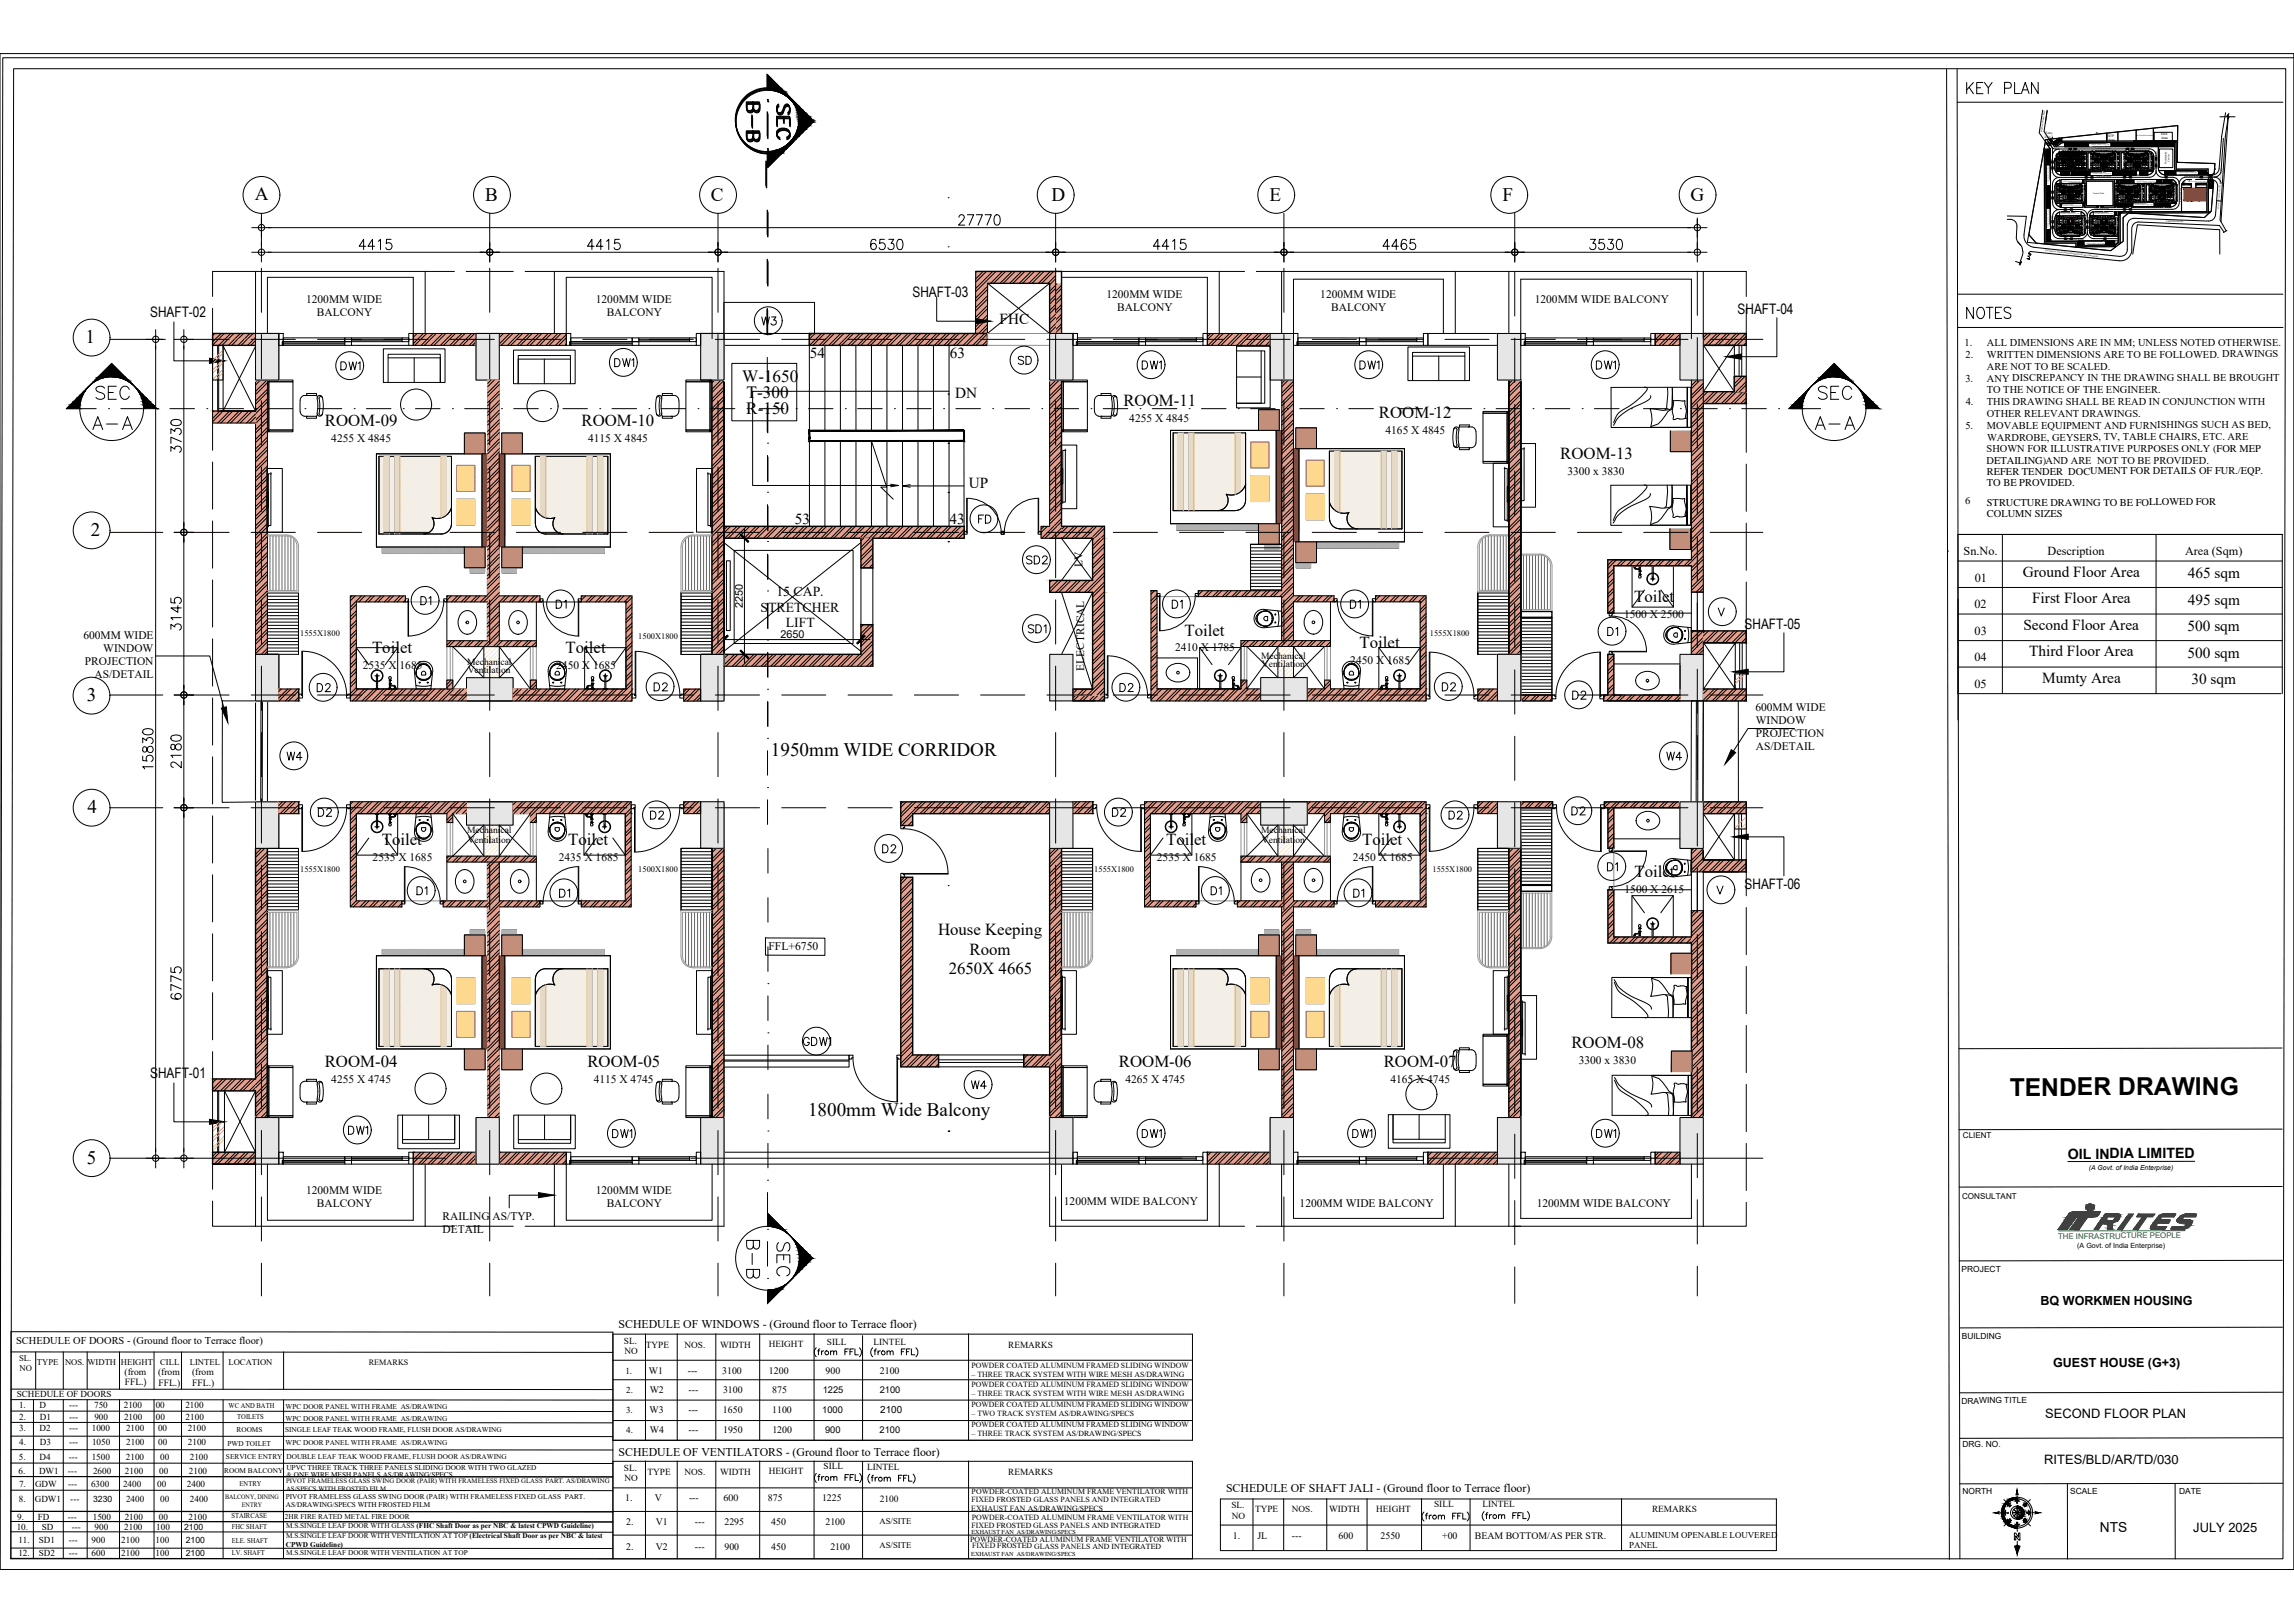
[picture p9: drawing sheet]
<svg xmlns="http://www.w3.org/2000/svg" width="594mm" height="420mm" viewBox="0 0 594 420" stroke-linecap="round" stroke-linejoin="round" font-family="sans-serif">
<defs><g id="words">
<text font-size="6.4" x="520.5" y="283.6">TENDER DRAWING</text>
<g font-size="6.2">
<text x="23.2" y="112.1">A-A</text>
<text x="469.2" y="112.1">A-A</text>
</g>
<g font-size="5.9">
<text x="23.9" y="104.2">SEC</text>
<text x="470" y="104.2">SEC</text>
</g>
<text font-size="5.6" x="508.4" y="25.2">KEY PLAN</text>
<g font-size="5.3">
<text x="92.2" y="65.5">4415</text>
<text x="151.3" y="65.5">4415</text>
<text x="224.5" y="65.5">6530</text>
<text x="297.8" y="65.5">4415</text>
<text x="357.3" y="65.5">4465</text>
<text x="410.9" y="65.5">3530</text>
<text x="508.4" y="83.2">NOTES</text>
<text x="47.6" y="117.9" transform="rotate(-90 47.6 117.9)">3730</text>
<text x="47.6" y="164" transform="rotate(-90 47.6 164)">3145</text>
<text x="40.4" y="199.9" transform="rotate(-90 40.4 199.9)">15830</text>
<text x="47.6" y="199.6" transform="rotate(-90 47.6 199.6)">2180</text>
<text x="47.6" y="259.4" transform="rotate(-90 47.6 259.4)">6775</text>
</g>
<text font-size="5" x="247.5" y="59.1">27770</text>
<g font-size="4.9">
<text x="66" y="51.9">A</text>
<text x="125.7" y="51.9">B</text>
<text x="184.1" y="51.9">C</text>
<text x="272.3" y="51.9">D</text>
<text x="328.8" y="51.9">E</text>
<text x="389.1" y="51.9">F</text>
<text x="437.8" y="51.9">G</text>
<text x="22.1" y="88.8">1</text>
<text x="23.5" y="138.8">2</text>
<text x="22.5" y="181.5">3</text>
<text x="199.7" y="195.6">1950mm WIDE CORRIDOR</text>
<text x="22.6" y="210.6">4</text>
<text x="209.3" y="288.9">1800mm Wide Balcony</text>
<text x="22.5" y="301.3">5</text>
</g>
<g font-size="4.7">
<text x="87.5" y="96.7">DW1</text>
<text x="295" y="96.4">DW1</text>
<text x="351.4" y="96.4">DW1</text>
<text x="412.7" y="96.4">DW1</text>
<text x="108.2" y="157.5">D1</text>
<text x="415.4" y="165.5">D1</text>
<text x="289.1" y="179.9">D2</text>
<text x="406.4" y="181.9">D2</text>
<text x="207.1" y="271.6">GDW1</text>
<text x="250.7" y="282.8">W4</text>
<text x="89.5" y="294.6">DW1</text>
</g>
<g font-size="4.4">
<text x="196.4" y="85">W3</text>
<text x="158.2" y="95.7">DW1</text>
<text x="262.9" y="95.2">SD</text>
<text x="192.2" y="98.8">W-1650</text>
<text x="193.3" y="107.1">R-150</text>
<text x="193.4" y="103">T-300</text>
<text x="252.7" y="136.3">FD</text>
<text x="264.9" y="146.8">SD2</text>
<text x="143.3" y="158.2">D1</text>
<text x="302.8" y="158.2">D1</text>
<text x="348.9" y="158.2">D1</text>
<text x="265.4" y="164.7">SD1</text>
<text x="81.2" y="179.9">D2</text>
<text x="168.5" y="179.7">D2</text>
<text x="372.5" y="179.7">D2</text>
<text x="73.5" y="197.6">W4</text>
<text x="430.9" y="197.6">W4</text>
<text x="81.5" y="212.1">D2</text>
<text x="167.7" y="212.8">D2</text>
<text x="287.3" y="212.1">D2</text>
<text x="374.3" y="212.8">D2</text>
<text x="406.2" y="211.8">D2</text>
<text x="227.8" y="221.5">D2</text>
<text x="415.4" y="226.3">D1</text>
<text x="107.2" y="232.5">D1</text>
<text x="144" y="233">D1</text>
<text x="312.7" y="232.5">D1</text>
<text x="349.6" y="233">D1</text>
<text x="157.7" y="295.3">DW1</text>
<text x="295" y="295.3">DW1</text>
<text x="349.4" y="295.3">DW1</text>
<text x="412.7" y="295.3">DW1</text>
</g>
<g font-size="4.3">
<text x="290.9" y="105.1">ROOM-11</text>
<text x="84.1" y="110.2">ROOM-09</text>
<text x="150.6" y="110.2">ROOM-10</text>
<text x="357.1" y="108.2">ROOM-12</text>
<text x="404.1" y="118.7">ROOM-13</text>
<text x="423.2" y="155.9">Toilet</text>
<text x="306.7" y="164.5">Toilet</text>
<text x="352.1" y="167.8">Toilet</text>
<text x="96.3" y="169.2">Toilet</text>
<text x="146.5" y="169.2">Toilet</text>
<text x="98.9" y="218.7">Toilet</text>
<text x="147.1" y="218.7">Toilet</text>
<text x="302" y="218.7">Toilet</text>
<text x="352.8" y="218.7">Toilet</text>
<text x="423.3" y="227.1">Toilet</text>
<text x="242.9" y="242.1">House Keeping</text>
<text x="251.1" y="247.1">Room</text>
<text x="245.7" y="252.2">2650X 4665</text>
<text x="407" y="271.4">ROOM-08</text>
<text x="84.1" y="276.3">ROOM-04</text>
<text x="152.1" y="276.3">ROOM-05</text>
<text x="289.8" y="276.3">ROOM-06</text>
<text x="358.4" y="276.3">ROOM-07</text>
</g>
<g font-size="4">
<text x="258.9" y="83.8">FHC</text>
<text x="209.7" y="92.7">54</text>
<text x="246" y="92.7">63</text>
<text x="247.3" y="103.1">DN</text>
<text x="250.9" y="126.5">UP</text>
<text x="205.8" y="135.8">53</text>
<text x="245.9" y="135.8">43</text>
<text x="523.8" y="149.3">Ground Floor Area</text>
<text x="566.6" y="149.7">465 sqm</text>
<text x="526.3" y="156.2">First Floor Area</text>
<text x="566.6" y="156.6">495 sqm</text>
<text x="524" y="163.1">Second Floor Area</text>
<text x="566.5" y="163.5">500 sqm</text>
<text x="525.5" y="169.9">Third Floor Area</text>
<text x="566.5" y="170.3">500 sqm</text>
<text x="528.9" y="176.8">Mumty Area</text>
<text x="567.5" y="177.2">30 sqm</text>
</g>
<g font-size="3.7">
<text x="236.3" y="76.8">SHAFT-03</text>
<text x="38.9" y="82">SHAFT-02</text>
<text x="450" y="81.4">SHAFT-04</text>
<text x="451.8" y="162.9">SHAFT-05</text>
<text x="451.8" y="230.2">SHAFT-06</text>
<text x="38.9" y="279">SHAFT-01</text>
<text x="535.5" y="299.9">OIL INDIA LIMITED</text>
</g>
<g font-size="3.6">
<text x="201.1" y="154.4">15 CAP.</text>
<text x="197" y="158.4">STRETCHER</text>
<text x="203.5" y="162.4">LIFT</text>
<text x="543.8" y="396.5">NTS</text>
</g>
<g font-size="3.3">
<text x="529.7" y="367.2">SECOND FLOOR PLAN</text>
<text x="529.4" y="379">RITES/BLD/AR/TD/030</text>
<text x="568" y="396.6">JULY 2025</text>
</g>
<g font-size="3.2">
<text x="508.5" y="143.7">Sn.No.</text>
<text x="530.2" y="143.8">Description</text>
<text x="565.9" y="143.8">Area (Sqm)</text>
<text x="511.4" y="150.6">01</text>
<text x="511.3" y="157.4">02</text>
<text x="511.4" y="164.3">03</text>
<text x="511.3" y="171.2">04</text>
<text x="511.3" y="178">05</text>
<text x="528.5" y="338">BQ WORKMEN HOUSING</text>
<text x="531.7" y="353.9">GUEST HOUSE (G+3)</text>
</g>
<g font-size="3.1">
<text x="160.2" y="343.9">SCHEDULE OF WINDOWS - (Ground floor to Terrace floor)</text>
<text x="160.2" y="376.8">SCHEDULE OF VENTILATORS - (Ground floor to Terrace floor)</text>
<text x="317.5" y="386.1">SCHEDULE OF SHAFT JALI - (Ground floor to Terrace floor)</text>
</g>
<g font-size="3">
<text x="286.5" y="77.2">1200MM WIDE</text>
<text x="341.9" y="77.2">1200MM WIDE</text>
<text x="79.3" y="78.6">1200MM WIDE</text>
<text x="82.1" y="81.9">BALCONY</text>
<text x="154.3" y="78.6">1200MM WIDE</text>
<text x="157.1" y="81.9">BALCONY</text>
<text x="289.3" y="80.6">BALCONY</text>
<text x="344.7" y="80.6">BALCONY</text>
<text x="397.5" y="78.5">1200MM WIDE BALCONY</text>
<text x="292.5" y="109.2">4255 X 4845</text>
<text x="358.8" y="112.3">4165 X 4845</text>
<text x="85.8" y="114.4">4255 X 4845</text>
<text x="152.3" y="114.4">4115 X 4845</text>
<text x="405.9" y="122.8">3300 x 3830</text>
<text x="280.3" y="146.8" transform="rotate(-90 280.3 146.8)">LV</text>
<text x="420.6" y="160">1500 X 2500</text>
<text x="21.6" y="165.5">600MM WIDE</text>
<text x="22" y="172.2">PROJECTION</text>
<text x="26.7" y="168.8">WINDOW</text>
<text x="93.9" y="173.3">2535 X 1685</text>
<text x="144" y="173.3">2450 X 1685</text>
<text x="280.7" y="173.6" transform="rotate(-90 280.7 173.6)">ELECTRICAL</text>
<text x="304.3" y="168.6">2410 X 1785</text>
<text x="349.7" y="171.9">2450 X 1685</text>
<text x="24.5" y="175.5">AS/DETAIL</text>
<text x="454.6" y="184.2">600MM WIDE</text>
<text x="454.7" y="187.5">WINDOW</text>
<text x="454.7" y="190.9">PROJECTION</text>
<text x="454.7" y="194.3">AS/DETAIL</text>
<text x="96.5" y="222.8">2535 X 1685</text>
<text x="144.7" y="222.8">2435 X 1685</text>
<text x="299.6" y="222.8">2535 X 1685</text>
<text x="350.4" y="222.8">2450 X 1685</text>
<text x="420.7" y="231.2">1500 X 2615</text>
<text x="199" y="246">FFL+6750</text>
<text x="408.9" y="275.5">3300 x 3830</text>
<text x="85.8" y="280.4">4255 X 4745</text>
<text x="153.8" y="280.4">4115 X 4745</text>
<text x="291.5" y="280.4">4265 X 4745</text>
<text x="360.1" y="280.4">4165 X 4745</text>
<text x="79.3" y="309.1">1200MM WIDE</text>
<text x="154.3" y="309.1">1200MM WIDE</text>
<text x="275.5" y="311.9">1200MM WIDE BALCONY</text>
<text x="82.1" y="312.5">BALCONY</text>
<text x="114.6" y="315.8">RAILING AS/TYP.</text>
<text x="157.1" y="312.5">BALCONY</text>
<text x="336.6" y="312.5">1200MM WIDE BALCONY</text>
<text x="398" y="312.5">1200MM WIDE BALCONY</text>
<text x="114.6" y="319.1">DETAIL</text>
</g>
<g font-size="2.8">
<text x="192.4" y="157.5" transform="rotate(-90 192.4 157.5)">2250</text>
<text x="202.1" y="165.2">2650</text>
<text x="519.3" y="394.7">NE</text>
<text x="519.3" y="391">SE</text>
<text x="523.1" y="394.7">NW</text>
<text x="523.1" y="391">SW</text>
</g>
<g font-size="2.7">
<text x="508.8" y="89.6">1.</text>
<text x="514.5" y="89.6">ALL DIMENSIONS ARE IN MM; UNLESS NOTED OTHERWISE.</text>
<text x="509" y="92.7">2.</text>
<text x="514.5" y="92.7">WRITTEN DIMENSIONS ARE TO BE FOLLOWED. DRAWINGS</text>
<text x="514.6" y="95.7">ARE NOT TO BE SCALED.</text>
<text x="509" y="98.8">3.</text>
<text x="514.5" y="101.8">TO THE NOTICE OF THE ENGINEER.</text>
<text x="514.6" y="98.8">ANY DISCREPANCY IN THE DRAWING SHALL BE BROUGHT</text>
<text x="509.1" y="104.9">4.</text>
<text x="514.5" y="104.9">THIS DRAWING SHALL BE READ IN CONJUNCTION WITH</text>
<text x="514.5" y="108">OTHER RELEVANT DRAWINGS.</text>
<text x="509" y="111">5.</text>
<text x="514.6" y="111">MOVABLE EQUIPMENT AND FURNISHINGS SUCH AS BED,</text>
<text x="514.5" y="117.1">SHOWN FOR ILLUSTRATIVE PURPOSES ONLY (FOR MEP</text>
<text x="514.6" y="114.1">WARDROBE, GEYSERS, TV, TABLE CHAIRS, ETC. ARE</text>
<text x="514.5" y="120.1">DETAILING)AND ARE NOT TO BE PROVIDED.</text>
<text x="514.5" y="122.9">REFER TENDER DOCUMENT FOR DETAILS OF FUR./EQP.</text>
<text x="514.5" y="125.9">TO BE PROVIDED.</text>
<text x="508.9" y="130.4">6</text>
<text x="514.5" y="130.9">STRUCTURE DRAWING TO BE FOLLOWED FOR</text>
<text x="514.5" y="133.9">COLUMN SIZES</text>
<text x="4.2" y="348">SCHEDULE OF DOORS - (Ground floor to Terrace floor)</text>
</g>
<g font-size="2.6">
<text x="168" y="355.6">W1</text>
<text x="178.1" y="355.6">---</text>
<text x="187" y="355.6">3100</text>
<text x="199.1" y="355.6">1200</text>
<text x="213.8" y="355.6">900</text>
<text x="227.9" y="355.6">2100</text>
<text x="168.2" y="365.8">W3</text>
<text x="168.2" y="360.5">W2</text>
<text x="178.3" y="365.8">---</text>
<text x="178.3" y="360.5">---</text>
<text x="187.2" y="365.8">1650</text>
<text x="187.2" y="360.5">3100</text>
<text x="200" y="365.8">1100</text>
<text x="200" y="360.5">875</text>
<text x="228" y="365.8">2100</text>
<text x="168.3" y="370.9">W4</text>
<text x="178.3" y="370.9">---</text>
<text x="187.3" y="370.9">1950</text>
<text x="200" y="370.9">1200</text>
<text x="161.9" y="388.6">1.</text>
<text x="169.6" y="388.6">V</text>
<text x="178.4" y="388.6">---</text>
<text x="187.4" y="388.6">600</text>
<text x="198.9" y="388.6">875</text>
<text x="212.9" y="388.6">1225</text>
<text x="162.2" y="394.8">2.</text>
<text x="169.8" y="394.8">V1</text>
<text x="180" y="394.8">---</text>
<text x="187.6" y="394.8">2295</text>
<text x="199.7" y="394.8">450</text>
<text x="213.8" y="394.8">2100</text>
<text x="162.2" y="401.3">2.</text>
<text x="169.8" y="401.3">V2</text>
<text x="180" y="401.3">---</text>
<text x="187.6" y="401.3">900</text>
<text x="199.7" y="401.3">450</text>
<text x="215" y="401.3">2100</text>
<text x="319.2" y="398.3">1.</text>
<text x="325.6" y="398.3">JL</text>
<text x="334.6" y="398.3">---</text>
<text x="346.7" y="398.3">600</text>
<text x="357.5" y="398.3">2550</text>
<text x="373.5" y="398.3">+00</text>
<text x="381.9" y="398.3">BEAM BOTTOM/AS PER STR.</text>
</g>
<g font-size="2.5">
<text x="121" y="172.2">Mechanical</text>
<text x="326.6" y="170.7">Mechanical</text>
<text x="326.8" y="172.7">Ventilation</text>
<text x="121.1" y="174.2">Ventilation</text>
<text x="121" y="215.7">Mechanical</text>
<text x="326.6" y="215.7">Mechanical</text>
<text x="121.1" y="218.3">Ventilation</text>
<text x="326.8" y="218.3">Ventilation</text>
<text x="32.3" y="355.9">(from</text>
<text x="32.3" y="358.7">FFL.)</text>
<text x="40.9" y="355.9">(from</text>
<text x="41" y="358.7">FFL.)</text>
<text x="49.7" y="355.9">(from</text>
<text x="49.8" y="358.7">FFL.)</text>
</g>
<g font-size="2.4">
<text x="161.6" y="347.8">SL.</text>
<text x="161.7" y="350.6">NO</text>
<text x="167.3" y="348.9">TYPE</text>
<text x="177.3" y="348.9">NOS.</text>
<text x="186.5" y="348.9">WIDTH</text>
<text x="199.1" y="348.8">HEIGHT</text>
<text x="214.1" y="348.1">SILL</text>
<text x="226.2" y="348.1">LINTEL</text>
<text x="261.1" y="348.9">REMARKS</text>
<text x="4.3" y="361.6">SCHEDULE OF DOORS</text>
<text x="4.9" y="364.6">1.</text>
<text x="10.3" y="364.6">D</text>
<text x="17.9" y="364.6">---</text>
<text x="24.4" y="364.6">750</text>
<text x="32.1" y="364.6">2100</text>
<text x="40.3" y="364.6">00</text>
<text x="48" y="364.6">2100</text>
<text x="212.9" y="365.8">1000</text>
<text x="213.1" y="360.5">1225</text>
<text x="227.8" y="360.5">2100</text>
<text x="4.9" y="370.5">3.</text>
<text x="5" y="367.6">2.</text>
<text x="10.3" y="370.5">D2</text>
<text x="10.3" y="367.6">D1</text>
<text x="17.9" y="370.5">---</text>
<text x="17.9" y="367.6">---</text>
<text x="23.8" y="370.5">1000</text>
<text x="24.4" y="367.6">900</text>
<text x="32.1" y="367.6">2100</text>
<text x="32.6" y="370.5">2100</text>
<text x="40.4" y="367.6">00</text>
<text x="40.9" y="370.5">00</text>
<text x="48.1" y="367.6">2100</text>
<text x="48.6" y="370.5">2100</text>
<text x="213.7" y="370.9">900</text>
<text x="227.8" y="370.9">2100</text>
<text x="5" y="374.1">4.</text>
<text x="10.3" y="374.1">D3</text>
<text x="17.9" y="374.1">---</text>
<text x="23.8" y="374.1">1050</text>
<text x="32.7" y="374.1">2100</text>
<text x="41" y="374.1">00</text>
<text x="48.7" y="374.1">2100</text>
<text x="4.8" y="381.5">6.</text>
<text x="4.9" y="378">5.</text>
<text x="10.1" y="381.5">DW1</text>
<text x="10.2" y="378">D4</text>
<text x="17.6" y="381.5">---</text>
<text x="17.8" y="378">---</text>
<text x="23.8" y="378">1500</text>
<text x="24.1" y="381.5">2600</text>
<text x="32.4" y="381.5">2100</text>
<text x="32.6" y="378">2100</text>
<text x="41.2" y="381.5">00</text>
<text x="41.5" y="378">00</text>
<text x="48.9" y="381.5">2100</text>
<text x="49.2" y="378">2100</text>
<text x="161.6" y="380.8">SL.</text>
<text x="161.7" y="383.5">NO</text>
<text x="167.7" y="381.7">TYPE</text>
<text x="177.3" y="381.8">NOS.</text>
<text x="186.5" y="381.8">WIDTH</text>
<text x="199.1" y="381.7">HEIGHT</text>
<text x="213.3" y="380.2">SILL</text>
<text x="224.6" y="380.4">LINTEL</text>
<text x="261.1" y="381.8">REMARKS</text>
<text x="4.9" y="388.9">8.</text>
<text x="4.9" y="384.9">7.</text>
<text x="9" y="388.9">GDW1</text>
<text x="9.1" y="384.9">GDW</text>
<text x="17.7" y="384.9">---</text>
<text x="18.2" y="388.9">---</text>
<text x="23.6" y="384.9">6300</text>
<text x="31.9" y="384.9">2400</text>
<text x="32.6" y="388.9">2400</text>
<text x="40.7" y="384.9">00</text>
<text x="41.5" y="388.9">00</text>
<text x="48.4" y="384.9">2400</text>
<text x="49.2" y="388.9">2400</text>
<text x="227.8" y="388.8">2100</text>
<text x="4.5" y="393.4">9.</text>
<text x="9.8" y="393.4">FD</text>
<text x="17.5" y="393.4">---</text>
<text x="24" y="393.4">1500</text>
<text x="32.3" y="393.4">2100</text>
<text x="41.2" y="393.4">00</text>
<text x="48.9" y="393.4">2100</text>
<text x="318.9" y="390.5">SL.</text>
<text x="319" y="393.2">NO</text>
<text x="325" y="391.5">TYPE</text>
<text x="334.6" y="391.6">NOS.</text>
<text x="344.2" y="391.6">WIDTH</text>
<text x="356.4" y="391.5">HEIGHT</text>
<text x="371.4" y="390.2">SILL</text>
<text x="383.9" y="390.2">LINTEL</text>
<text x="427.8" y="391.6">REMARKS</text>
<text x="4.3" y="396">10.</text>
<text x="4.8" y="399.6">11.</text>
<text x="10.1" y="399.6">SD1</text>
<text x="10.8" y="396">SD</text>
<text x="17.8" y="399.6">---</text>
<text x="18.6" y="396">---</text>
<text x="23.7" y="399.6">900</text>
<text x="24.5" y="396">900</text>
<text x="31.4" y="399.6">2100</text>
<text x="32.2" y="396">2100</text>
<text x="40.3" y="399.6">100</text>
<text x="40.5" y="396">100</text>
<text x="4.8" y="402.9">12.</text>
<text x="10.1" y="402.9">SD2</text>
<text x="17.8" y="402.9">---</text>
<text x="23.7" y="402.9">600</text>
<text x="31.4" y="402.9">2100</text>
<text x="40.3" y="402.9">100</text>
</g>
<g font-size="2.3">
<text x="162" y="355.6">1.</text>
<text x="162.1" y="365.8">3.</text>
<text x="162.2" y="360.5">2.</text>
<text x="162.2" y="370.9">4.</text>
<text x="227.8" y="394.6">AS/SITE</text>
<text x="227.8" y="400.7">AS/SITE</text>
<text x="421.9" y="398.3">ALUMINUM OPENABLE LOUVERED</text>
<text x="421.9" y="400.9">PANEL</text>
</g>
<g font-size="2.2">
<text x="552.5" y="40.1">5'</text>
<text x="554.7" y="40.1" transform="rotate(-90 554.7 40.1)">6'</text>
<text x="77.7" y="164.6">1555X1800</text>
<text x="165.3" y="165.3">1500X1800</text>
<text x="370.3" y="164.6">1555X1800</text>
<text x="77.7" y="225.9">1555X1800</text>
<text x="165.3" y="225.9">1500X1800</text>
<text x="283.4" y="225.9">1555X1800</text>
<text x="371" y="225.9">1555X1800</text>
<text x="508" y="329.3">PROJECT</text>
<text x="508.1" y="346.6">BUILDING</text>
<text x="5" y="352.4">SL.</text>
<text x="9.6" y="353.3">TYPE</text>
<text x="16.8" y="353.3">NOS.</text>
<text x="22.6" y="353.3">WIDTH</text>
<text x="31.3" y="353.3">HEIGHT</text>
<text x="41.5" y="353.3">CILL</text>
<text x="49.2" y="353.3">LINTEL</text>
<text x="59.1" y="353.3">LOCATION</text>
<text x="5.1" y="354.9">NO</text>
<text x="507.9" y="363.4">DRAWING TITLE</text>
<text x="508.2" y="374.7">DRG. NO.</text>
<text x="24.1" y="388.9">3230</text>
<text x="508.2" y="386.9">NORTH</text>
<text x="536.1" y="386.8">SCALE</text>
<text x="564.3" y="386.8">DATE</text>
<text x="47.7" y="396">2100</text>
<text x="48.1" y="399.6">2100</text>
<text x="48.1" y="402.9">2100</text>
</g>
<g font-size="2.1">
<text x="508.3" y="294.6">CLIENT</text>
<text x="508.1" y="310.3">CONSULTANT</text>
<text x="95.5" y="353.3">REMARKS</text>
</g>
<text font-size="2" fill="#009926" x="533" y="320.7">THE INFRASTRUCTURE PEOPLE</text>
<g font-size="2">
<text x="251.6" y="354.1">POWDER COATED ALUMINUM FRAMED SLIDING WINDOW</text>
<text x="251.6" y="356.4">– THREE TRACK SYSTEM WITH WIRE MESH AS/DRAWING</text>
<text x="251.6" y="359">POWDER COATED ALUMINUM FRAMED SLIDING WINDOW</text>
<text x="251.6" y="364.3">POWDER COATED ALUMINUM FRAMED SLIDING WINDOW</text>
<text x="251.6" y="361.4">– THREE TRACK SYSTEM WITH WIRE MESH AS/DRAWING</text>
<text x="251.6" y="369.4">POWDER COATED ALUMINUM FRAMED SLIDING WINDOW</text>
<text x="251.6" y="366.6">– TWO TRACK SYSTEM AS/DRAWING/SPECS</text>
<text x="251.6" y="371.7">– THREE TRACK SYSTEM AS/DRAWING/SPECS</text>
<text x="251.6" y="388.9">FIXED FROSTED GLASS PANELS AND INTEGRATED</text>
<text x="251.6" y="386.7">POWDER-COATED ALUMINUM FRAME VENTILATOR WITH</text>
<text x="251.5" y="391.1">EXHAUST FAN AS/DRAWING/SPECS</text>
<text x="251.6" y="395.7">FIXED FROSTED GLASS PANELS AND INTEGRATED</text>
<text x="251.6" y="393.5">POWDER-COATED ALUMINUM FRAME VENTILATOR WITH</text>
<text x="251.2" y="399.1">POWDER-COATED ALUMINUM FRAME VENTILATOR WITH</text>
<text x="251.8" y="400.9">FIXED FROSTED GLASS PANELS AND INTEGRATED</text>
</g>
<g font-size="1.9">
<text x="532.5" y="40.1">1</text>
<text x="535" y="40.1" transform="rotate(-90 535 40.1)">2'</text>
<text x="536.3" y="40.1" transform="rotate(-90 536.3 40.1)">4'</text>
<text x="536.3" y="40.1">7</text>
<text x="536.8" y="40.1" transform="rotate(-90 536.8 40.1)">5'</text>
<text x="536.8" y="40.1">8</text>
<text x="539" y="40.6">A</text>
<text x="539.8" y="40.1" transform="rotate(-90 539.8 40.1)">10</text>
<text x="542.2" y="40.1">2'</text>
<text x="545.5" y="40.1" transform="rotate(-90 545.5 40.1)">5'</text>
<text x="546" y="40.1">9</text>
<text x="547.5" y="40.6">A</text>
<text x="547.5" y="40.9">B</text>
<text x="550.5" y="40.1">2</text>
<text x="551.2" y="40.1">3</text>
<text x="551.7" y="40.1">4</text>
<text x="552.2" y="40.1" transform="rotate(-90 552.2 40.1)">2'</text>
<text x="553.5" y="40.1">7</text>
<text x="554" y="40.1">8</text>
<text x="554.7" y="40.1">9</text>
<text x="556.2" y="40.6">A</text>
<text x="556.2" y="40.9">B</text>
<text x="534.5" y="42.6" transform="rotate(-90 534.5 42.6)">W4</text>
<text x="536.8" y="43.4">D2</text>
<text x="539" y="43.1">H</text>
<text x="539" y="43.4" transform="rotate(-90 539 43.4)">W2</text>
<text x="539.3" y="42.6" transform="rotate(-90 539.3 42.6)">W4</text>
<text x="543" y="42.6" transform="rotate(-90 543 42.6)">W4</text>
<text x="546.2" y="43.4">W2</text>
<text x="546.2" y="42.6">W4</text>
<text x="546.7" y="43.4" transform="rotate(-90 546.7 43.4)">D2</text>
<text x="547.5" y="43.1">H</text>
<text x="551.7" y="42.6" transform="rotate(-90 551.7 42.6)">W4</text>
<text x="554" y="43.4">D2</text>
<text x="554.7" y="43.4">W2</text>
<text x="556.2" y="42.1">F</text>
<text x="556.2" y="44.4">L</text>
<text x="556.2" y="43.1">H</text>
<text x="556.5" y="42.6" transform="rotate(-90 556.5 42.6)">W4</text>
<text x="567.7" y="47.6" transform="rotate(-90 567.7 47.6)">W2</text>
<text x="532.5" y="48.4">1</text>
<text x="534.5" y="50.8" transform="rotate(-90 534.5 50.8)">W4</text>
<text x="535" y="48.4" transform="rotate(-90 535 48.4)">2'</text>
<text x="536.3" y="48.4" transform="rotate(-90 536.3 48.4)">4'</text>
<text x="536.3" y="48.4">7</text>
<text x="536.8" y="48.4">8</text>
<text x="536.8" y="51.6">D2</text>
<text x="539" y="49.1">B</text>
<text x="539" y="50.3">E</text>
<text x="539" y="52.8">L</text>
<text x="539" y="52.1">J</text>
<text x="539" y="51.6" transform="rotate(-90 539 51.6)">W2</text>
<text x="539.3" y="48.4" transform="rotate(-90 539.3 48.4)">9'</text>
<text x="539.3" y="50.8" transform="rotate(-90 539.3 50.8)">W4</text>
<text x="539.8" y="48.4" transform="rotate(-90 539.8 48.4)">10</text>
<text x="548" y="50.8">W4</text>
<text x="548.2" y="48.4">2</text>
<text x="548.7" y="48.4">2'</text>
<text x="549.2" y="48.4">3</text>
<text x="550.5" y="48.4">5'</text>
<text x="551" y="48.4">6'</text>
<text x="551.2" y="48.4">7</text>
<text x="551.7" y="48.4">8</text>
<text x="551.7" y="51.6">D2</text>
<text x="552.7" y="48.4">9'</text>
<text x="552.7" y="51.6">W2</text>
<text x="553.2" y="48.4">10</text>
<text x="554.2" y="52.1">J</text>
<text x="554.5" y="50.8" transform="rotate(-90 554.5 50.8)">W4</text>
<text x="556.2" y="48.4">1</text>
<text x="557" y="48.4">2</text>
<text x="558.2" y="48.4">4</text>
<text x="558.2" y="50.8" transform="rotate(-90 558.2 50.8)">W4</text>
<text x="559.7" y="48.4">6'</text>
<text x="559.9" y="48.4" transform="rotate(-90 559.9 48.4)">4'</text>
<text x="560.4" y="51.6">D2</text>
<text x="560.7" y="48.4" transform="rotate(-90 560.7 48.4)">5'</text>
<text x="561.2" y="51.6">W2</text>
<text x="561.4" y="50.8">W4</text>
<text x="562.7" y="52.1">J</text>
<text x="563.4" y="48.4" transform="rotate(-90 563.4 48.4)">10</text>
<text x="563.4" y="48.6" transform="rotate(-90 563.4 48.6)">W4</text>
<text x="539" y="59.6">F</text>
<text x="539" y="57.3">L</text>
<text x="539" y="57.6">K</text>
<text x="539" y="59.1">G</text>
<text x="547.7" y="59.6">F</text>
<text x="547.7" y="57.6">K</text>
<text x="535" y="61.8" transform="rotate(-90 535 61.8)">2'</text>
<text x="536.3" y="61.8" transform="rotate(-90 536.3 61.8)">4'</text>
<text x="536.3" y="61.8">7</text>
<text x="536.8" y="61.8" transform="rotate(-90 536.8 61.8)">5'</text>
<text x="537.5" y="61.8">9'</text>
<text x="539" y="60.3">D</text>
<text x="539.8" y="61.8" transform="rotate(-90 539.8 61.8)">10</text>
<text x="541.8" y="61.8">2</text>
<text x="542.2" y="61.8">2'</text>
<text x="544.5" y="61.8">6'</text>
<text x="545.5" y="61.8" transform="rotate(-90 545.5 61.8)">5'</text>
<text x="546" y="61.8">9</text>
<text x="546.2" y="61.8">9'</text>
<text x="546.7" y="61.8">10</text>
<text x="547.7" y="60.3">D</text>
<text x="59.2" y="364.4">WC AND BATH</text>
<text x="73.9" y="364.8">WPC DOOR PANEL WITH FRAME AS/DRAWING</text>
<text x="61.3" y="370.7">ROOMS</text>
<text x="61.5" y="367.4">TOILETS</text>
<text x="73.8" y="370.6">SINGLE LEAF TEAK WOOD FRAME, FLUSH DOOR AS/DRAWING</text>
<text x="73.9" y="367.8">WPC DOOR PANEL WITH FRAME AS/DRAWING</text>
<text x="58.5" y="377.8">SERVICE ENTRY</text>
<text x="58.9" y="374.3">PWD TOILET</text>
<text x="73.9" y="374.2">WPC DOOR PANEL WITH FRAME AS/DRAWING</text>
<text x="74.2" y="377.7">DOUBLE LEAF TEAK WOOD FRAME, FLUSH DOOR AS/DRAWING</text>
<text x="58.1" y="381.3">ROOM BALCONY</text>
<text x="74.2" y="380.6">UPVC THREE TRACK THREE PANELS SLIDING DOOR WITH TWO GLAZED</text>
<text x="74.2" y="382.4">&amp; ONE WIRE MESH PANELS AS/DRAWING/SPECS</text>
<text x="62.1" y="384.6">ENTRY</text>
<text x="74" y="388">PIVOT FRAMELESS GLASS SWING DOOR (PAIR) WITH FRAMELESS FIXED GLASS PART.</text>
<text x="59.9" y="393">STAIRCASE</text>
<text x="60" y="395.8">FHC SHAFT</text>
<text x="73.8" y="393.3">2HR FIRE RATED METAL FIRE DOOR</text>
<text x="74" y="390.1">AS/DRAWING/SPECS WITH FROSTED FILM</text>
<text x="74.1" y="395.7">M.S.SINGLE LEAF DOOR WITH GLASS (FHC Shaft Door as per NBC &amp; latest CPWD Guideline)</text>
<text x="60" y="399.4">ELE. SHAFT</text>
<text x="74" y="400.4">CPWD Guideline)</text>
<text x="74.1" y="398.3">M.S.SINGLE LEAF DOOR WITH VENTILATION AT TOP (Electrical Shaft Door as per NBC &amp; latest</text>
<text x="60" y="402.7">LV. SHAFT</text>
<text x="74.1" y="402.6">M.S.SINGLE LEAF DOOR WITH VENTILATION AT TOP</text>
</g>
<text font-size="1.9" fill="#8f8f8f" x="560.4" y="48.4">8</text>
<g font-size="1.8">
<text x="541" y="303">(A Govt. of India Enterprise)</text>
<text x="538" y="323">(A Govt. of India Enterprise)</text>
<text x="74.1" y="383.9">PIVOT FRAMELESS GLASS SWING DOOR (PAIR) WITH FRAMELESS FIXED GLASS PART. AS/DRAWING</text>
<text x="74.1" y="385.9">AS/SPECS WITH FROSTED FILM</text>
</g>
<g font-size="1.7">
<text x="58.3" y="388.1">BALCONY, DINING</text>
<text x="62.6" y="390.1">ENTRY</text>
</g>
<g font-size="1.6">
<text x="251.6" y="397.2">EXHAUST FAN AS/DRAWING/SPECS</text>
<text x="251.5" y="402.7">EXHAUST FAN AS/DRAWING/SPECS</text>
</g>
<g font-size=".9">
<text x="529.6" y="35.6">Exit-2</text>
<text x="529.8" y="34.6" transform="rotate(-1 529.8 34.6)">Entry</text>
</g>
<g font-size=".8">
<text x="546" y="35.5">STP</text>
<text x="559.7" y="34.9">ESS</text>
<text x="559.8" y="35.9">Area</text>
<text x="546" y="36.4">Area</text>
</g>
<g font-size=".7">
<text x="543.1" y="41.8">TOWER-B</text>
<text x="552.1" y="41.6">TOWER-A</text>
<text x="561.9" y="41.8" transform="rotate(-90 561.9 41.8)">Center</text>
<text x="558.7" y="43.9" transform="rotate(-90 558.7 43.9)">6 M Wide Road</text>
<text x="561" y="42.6" transform="rotate(-91 561 42.6)">Community</text>
<text x="534.9" y="50.3">TOWER-F</text>
<text x="549.5" y="50.2">TOWER-E</text>
<text x="558.5" y="50.2" transform="rotate(-1 558.5 50.2)">TOWER-D</text>
<text x="534.6" y="58.9" transform="rotate(-1 534.6 58.9)">TOWER-G</text>
<text x="542.9" y="58.9">TOWER-H</text>
<text x="535.1" y="62.3">6 M Wide Road</text>
</g>
<g font-size=".6">
<text x="528.8" y="34.2" transform="rotate(-82 528.8 34.2)">Proposed External Road</text>
<text x="542.9" y="38.5">6 M Wide Road</text>
<text x="531.4" y="44.7" transform="rotate(-90 531.4 44.7)">6 M Wide Road</text>
<text x="543" y="45.8">6 M Wide Road</text>
<text x="565.7" y="45.8">6 M Wide Road</text>
<text x="571.5" y="46" transform="rotate(-1 571.5 46)">Entry Exit-1</text>
<text x="542.1" y="50.2">Central Park</text>
<text x="564.9" y="52.3" transform="rotate(-90 564.9 52.3)">6 M Wide Road</text>
<text x="531.4" y="59.5" transform="rotate(-90 531.4 59.5)">6 M Wide Road</text>
<text x="541.1" y="59.8" transform="rotate(-90 541.1 59.8)">6 M Wide Road</text>
<text x="542.5" y="54.2">6 M Wide Road</text>
<text x="561" y="57.4" transform="rotate(2 561 57.4)">EXISTING ROAD</text>
<text x="529.6" y="65" transform="rotate(7 529.6 65)">EXTERNAL PROPOSED DIVERTED ROAD (15M ROW)</text>
</g>
<g font-size=".4">
<text x="553.3" y="35.2">UG Tank &amp; Pump Room</text>
<text x="535.4" y="41.8">TOWER-C</text>
<text x="574.6" y="54" transform="rotate(-85 574.6 54)">EXISTING ROAD TOWARDS DX HOUSING (13M ROW)</text>
</g>
<g font-size=".3">
<text x="541.6" y="37.6">COVERED PARKING -33 NOS. CARS</text>
<text x="530.5" y="47.5" transform="rotate(-90 530.5 47.5)">VISITOR PARKING -26 NOS. CARS</text>
<text x="534.2" y="47.1">COVERED PARKING -09 NOS. CARS</text>
<text x="542" y="45.1">COVERED PARKING -39 NOS. CARS</text>
<text x="553.4" y="47.1">COVERED PARKING -23 NOS. CARS</text>
<text x="564.4" y="44.9">VISITOR PARKING -20 NOS. CARS</text>
<text x="566.6" y="47">COVERED PARKING -07 NOS. CARS</text>
<text x="534.3" y="53.3">COVERED PARKING -11 NOS. CARS</text>
<text x="552.8" y="53.1">COVERED PARKING -25 NOS. CARS</text>
<text x="530.5" y="59" transform="rotate(-90 530.5 59)">COVERED PARKING -17 NOS. CARS</text>
<text x="533.8" y="55.5">COVERED PARKING -08 NOS. CARS</text>
<text x="542.5" y="55.4">COVERED PARKING -09 NOS. CARS</text>
<text x="540.1" y="63">COVERED PARKING -18 NOS. CARS</text>
</g>
</g></defs>
<!-- layer: HATCH -->
<g fill="#e4a190" stroke="#e4a190" stroke-width=".26">
<path d="M338.5 207.6h30.8z"/>
<path d="M296.4 207.6h30.1z"/>
<path d="M277.9 207.6h5.1z"/>
<path d="M277.9 207.6h5.1v3z"/>
<path d="M310.3 152.9h10.8z"/>
<path d="M298.1 178.4h28.4v3.1z"/>
<path d="M338.5 178.4h30.8v3.1z"/>
<path d="M107 298.3h16.3v1.5z"/>
<path d="M129.3 298.3h17.3v1.5z"/>
<path d="M312.7 298.3h16.2v1.5z"/>
<path d="M428.6 298.3h6.5v1.5z"/>
<path d="M438 98.4h3.1v54.9z"/>
<path d="M393.8 179.9h8.1v1.6z"/>
<path d="M416.4 144.9h21.6z"/>
<path d="M277.9 178.4h8.1v1.5z"/>
<path d="M187.5 136.3h62.2z"/>
<path d="M187.5 136.3h62.2v3z"/>
<path d="M177.1 207.6h5z"/>
<path d="M132.9 207.6h30.6z"/>
<path d="M90.7 207.6h30.1z"/>
<path d="M72.2 207.6h5.2z"/>
<path d="M150.5 232.7v.4z"/>
<path d="M150.5 233.1v.1z"/>
<path d="M177.1 178.4h4.4z"/>
<path d="M177.1 178.4h4.4v3.1z"/>
<path d="M72.2 178.4h5.2z"/>
<path d="M72.2 180.1h5.2v1.4z"/>
<path d="M90.7 178.4h30.1v3.1z"/>
<path d="M132.9 178.4h30.8v3.1z"/>
<path d="M382.7 207.6h5.1z"/>
<path d="M382.7 178.4h5.1v3.1z"/>
<path d="M55.1 106.4h2.4z"/>
<path d="M57.5 106.4h.9z"/>
<path d="M544.4 42l.1 .2z"/>
<path d="M544.5 42.2h.3z"/>
<path d="M553.3 42h.1z"/>
<path d="M553 42l.1 .2z"/>
<path d="M553.1 42.2h.3z"/>
<path d="M536.1 50.4h.1z"/>
<path d="M535.8 50.4v.2z"/>
<path d="M535.8 50.5h.4z"/>
<path d="M535.8 50.5l.4 .1z"/>
<path d="M550.9 50.4l.1 .2z"/>
<path d="M551 50.5h.3z"/>
<path d="M551 50.5l.3 .1z"/>
<path d="M559.5 50.4l.1 .1z"/>
<path d="M559.6 50.5h.3z"/>
<path d="M538.3 57.8l.1 .2z"/>
<path d="M536.1 58.1h.1z"/>
<path d="M536.1 58.1l.1 .1z"/>
<path d="M537.5 57.8v.3z"/>
<path d="M536.2 57.9h.4z"/>
<path d="M536.2 57.9l.4 .1z"/>
<path d="M535.8 57.9v.2z"/>
<path d="M534.1 58.8h.7z"/>
<path d="M533.8 58.8h.3z"/>
<path d="M533.8 58.1h.3z"/>
<path d="M533.8 58.1l.3 .1z"/>
<path d="M534.1 58.1h.7z"/>
<path d="M534.1 58.1l.7 .1z"/>
<path d="M537.6 58.8h.7z"/>
<path d="M538.4 58.8h.2z"/>
<path d="M537.6 58.1h.7z"/>
<path d="M537.6 58.1l.7 .1z"/>
<path d="M538.4 58.1l.2 .1z"/>
<path d="M537.5 57.5h.8z"/>
<path d="M535.8 57.9h.4z"/>
<path d="M535.8 57.9l.4 .1z"/>
<path d="M536.4 58v.1z"/>
<path d="M536.1 58l.1 .1z"/>
<path d="M547 57.8v.2z"/>
<path d="M544.7 58.1l.1 .1z"/>
<path d="M546.2 57.8v.3z"/>
<path d="M544.8 57.9h.5z"/>
<path d="M544.8 57.9l.5 .1z"/>
<path d="M544.4 57.9l.1 .2z"/>
<path d="M542.8 58.8h.7z"/>
<path d="M542.5 58.8h.2z"/>
<path d="M542.5 58.1h.2z"/>
<path d="M542.5 58.1l.2 .1z"/>
<path d="M542.8 58.1h.6z"/>
<path d="M542.8 58.1l.6 .1z"/>
<path d="M546.3 58.8h.6z"/>
<path d="M547 58.8h.2z"/>
<path d="M546.3 58.1h.6z"/>
<path d="M547 58.1h.2z"/>
<path d="M546.2 57.5h.7z"/>
<path d="M544.5 57.9h.3z"/>
<path d="M544.5 57.9l.3 .1z"/>
<path d="M545.1 58v.1z"/>
<path d="M544.8 58v.1z"/>
<path d="M536.1 42h.1z"/>
<path d="M535.8 42v.2z"/>
<path d="M535.8 42.2h.4z"/>
<path d="M536.1 42l.1 .2z"/>
<path d="M369.8 298.3l18 3.1v-3.1zM369.8 298.3l18 3.1h-18z"/>
<path d="M390.8 219.6l3 69.7v-69.7zM390.8 219.6l3 69.7h-3z"/>
<path d="M390.8 98.4l3 71v-71zM390.8 98.4l3 71h-3z"/>
<path d="M271.8 219.6l3.1 69.7v-69.7zM271.8 219.6l3.1 69.7h-3.1z"/>
<path d="M184.4 219.6l3.1 78.7v-78.7zM184.4 219.6l3.1 78.7h-3.1z"/>
<path d="M277.9 207.6h5.1zM277.9 207.6h5.1z"/>
<path d="M277.9 210.6h5.1zM277.9 207.6l5.1 3h-5.1z"/>
<path d="M338.5 207.6l30.8 3v-3zM338.5 207.6l30.8 3h-30.8z"/>
<path d="M296.4 207.6l30.1 3v-3zM296.4 207.6l30.1 3h-30.1z"/>
<path d="M343 210.6l1.5 2.3v-2.3zM343 210.6l1.5 2.3h-1.5z"/>
<path d="M321.4 210.6l1.5 2.3v-2.3zM321.4 210.6l1.5 2.3h-1.5z"/>
<path d="M367.8 210.6l1.5 10.8v-10.8zM367.8 210.6l1.5 10.8h-1.5z"/>
<path d="M321.4 221.6l23.1 1.6v-1.6zM321.4 221.6l23.1 1.6h-23.1z"/>
<path d="M331.9 223.2l3.1 10v-10zM331.9 223.2l3.1 10h-3.1z"/>
<path d="M367.8 221.4l1.5 11.8v-11.8zM367.8 221.4l1.5 11.8h-1.5z"/>
<path d="M296.4 210.6l1.5 22.6v-22.6zM296.4 210.6l1.5 22.6h-1.5z"/>
<path d="M320.4 233.2l25.1 .5v-.5zM320.4 233.2l25.1 .5h-25.1z"/>
<path d="M356.2 233.2l13.1 1v-1zM356.2 233.2l13.1 1h-13.1z"/>
<path d="M356.2 234.2l13.1 .6v-.6zM356.2 234.2l13.1 .6h-13.1z"/>
<path d="M320.4 233.7l25.1 1.1v-1.1zM320.4 233.7l25.1 1.1h-25.1z"/>
<path d="M296.4 233.2l13.3 1.6v-1.6zM296.4 233.2l13.3 1.6h-13.3z"/>
<path d="M331.9 234.8l3.1 54.5v-54.5zM331.9 234.8l3.1 54.5h-3z"/>
<path d="M66.2 219.6l3.1 69.7v-69.7zM66.2 219.6l3.1 69.7h-3.1z"/>
<path d="M55.1 279.3l11.1 3.1v-3.1zM55.1 279.3l11.1 3.1h-11.1z"/>
<path d="M55.1 298.3l11.1 3.1v-3.1zM55.1 298.3l11.1 3.1h-11.1z"/>
<path d="M332 98.4l3 54.5v-54.5zM332 98.4l3 54.5h-3.1z"/>
<path d="M310.3 152.9h21.6zM310.3 152.9h21.6z"/>
<path d="M310.3 152.9l24.7 1.3v-1.3zM310.3 152.9l24.7 1.3h-24.7z"/>
<path d="M310.3 154.2l35.2 .3v-.3zM310.3 154.2l35.2 .3h-35.2z"/>
<path d="M356.2 154.2l13.1 1.2v-1.2zM356.2 154.2l13.1 1.2h-13.1z"/>
<path d="M356.2 155.4l13.1 .4v-.4zM356.2 155.4l13.1 .4h-13.1z"/>
<path d="M331.9 154.5l13.6 1.3v-1.3zM331.9 154.5l13.6 1.3h-13.6z"/>
<path d="M298.1 152.9l1.5 2.9v-2.9zM298.1 152.9l1.5 2.9h-1.5z"/>
<path d="M298.1 155.8l1.5 1.3v-1.3zM298.1 155.8l1.5 1.3h-1.5z"/>
<path d="M298.1 157.1l1.5 .1zM298.1 157.1l1.5 .1z"/>
<path d="M331.9 155.8l3.1 10v-10zM331.9 155.8l3.1 10h-3.1z"/>
<path d="M367.8 155.8l1.5 10.5v-10.5zM367.8 155.8l1.5 10.5h-1.5z"/>
<path d="M321.4 165.8l23.1 1.6v-1.6zM321.4 165.8l23.1 1.6h-23.1z"/>
<path d="M298.1 157.2l1.5 19.8v-19.8zM298.1 157.2l1.5 19.8h-1.5z"/>
<path d="M367.8 166.3l1.5 10.7v-10.7zM367.8 166.3l1.5 10.7h-1.5z"/>
<path d="M298.1 177l1.5 1.3v-1.3zM298.1 177l1.5 1.3h-1.5z"/>
<path d="M343 176.1l1.5 2.2v-2.2zM343 176.1l1.5 2.2h-1.5z"/>
<path d="M367.8 177l1.5 1.3v-1.3zM367.8 177l1.5 1.3h-1.5z"/>
<path d="M298.1 178.3l9.9 .1zM298.1 178.3l9.9 .1z"/>
<path d="M343 178.3l26.3 .1zM338.5 178.4h30.8z"/>
<path d="M321.4 176.1l1.5 2.3v-2.3zM321.4 176.1l1.5 2.3h-1.5z"/>
<path d="M277.9 178.4l8.1 1.7v-1.7zM277.9 178.4l8.1 1.7h-8.1z"/>
<path d="M277.9 180.1l8.1 1.4v-1.4zM277.9 180.1l8.1 1.4h-8.1z"/>
<path d="M298.1 181.5h28.4zM298.1 178.4l28.4 3.1h-28.4z"/>
<path d="M338.5 181.5h30.8zM338.5 178.4l30.8 3.1h-30.8z"/>
<path d="M129.3 86.3l17.3 1.6v-1.6zM129.3 86.3l17.3 1.6h-17.3z"/>
<path d="M107 86.3l16.3 1.6v-1.6zM107 86.3l16.3 1.6h-16.3z"/>
<path d="M107 87.9l16.3 1.5v-1.5zM107 87.9l16.3 1.5h-16.3z"/>
<path d="M129.3 87.9l17.3 1.5v-1.5zM129.3 87.9l17.3 1.5h-17.3z"/>
<path d="M312.7 86.3l16.2 1.6v-1.6zM312.7 86.3l16.2 1.6h-16.2z"/>
<path d="M312.7 87.9l16.2 1.5v-1.5zM312.7 87.9l16.2 1.5h-16.2z"/>
<path d="M428.6 86.3l6.5 1.6v-1.6zM428.6 86.3l6.5 1.6h-6.5z"/>
<path d="M428.6 87.9l6.5 1.5v-1.5zM428.6 87.9l6.5 1.5h-6.5z"/>
<path d="M107 299.8h16.3zM107 299.8h16.3zM107 298.3l16.3 1.5h-16.3z"/>
<path d="M129.3 299.8h17.3zM129.3 299.8h17.3zM129.3 298.3l17.3 1.5h-17.3z"/>
<path d="M129.3 299.8l17.3 1.6v-1.6zM129.3 299.8l17.3 1.6h-17.3z"/>
<path d="M107 299.8l16.3 1.6v-1.6zM107 299.8l16.3 1.6h-16.3z"/>
<path d="M312.7 299.8h16.2zM312.7 299.8h16.2zM312.7 298.3l16.2 1.5h-16.2z"/>
<path d="M312.7 299.8l16.2 1.6v-1.6zM312.7 299.8l16.2 1.6h-16.2z"/>
<path d="M428.6 299.8h6.5zM428.6 299.8h6.5zM428.6 298.3l6.5 1.5h-6.5z"/>
<path d="M428.6 299.8l6.5 1.6v-1.6zM428.6 299.8l6.5 1.6h-6.5z"/>
<path d="M441.1 222.6h8.1zM441.1 222.6h8.1z"/>
<path d="M439.6 219.6l1.5 3v-3zM439.6 219.6l1.5 3h-1.5z"/>
<path d="M449.2 222.6h3zM449.2 222.6h3z"/>
<path d="M439.6 222.6l12.6 3.1v-3.1zM439.6 222.6l12.6 3.1h-12.6z"/>
<path d="M438 219.6l1.6 6.1v-6.1zM438 219.6l1.6 6.1h-1.6z"/>
<path d="M438 163.3l3.1 3v-3zM438 163.3l3.1 3h-3.1z"/>
<path d="M438 166.3l3.1 3.1v-3.1zM438 166.3l3.1 3.1h-3.1z"/>
<path d="M441.1 207.6l11.1 1.5v-1.5zM441.1 207.6l11.1 1.5h-11.1z"/>
<path d="M441.1 209.1l11.1 1.5v-1.5zM441.1 209.1l11.1 1.5h-11.1z"/>
<path d="M271.8 150.3l1.6 3v-3zM271.8 150.3l1.6 3h-1.6z"/>
<path d="M274.9 136.2l11.1 3.1v-3.1zM274.9 136.2l11.1 3.1h-11.1z"/>
<path d="M236.4 207.6l35.4 1.5v-1.5zM236.4 207.6l35.4 1.5h-35.4z"/>
<path d="M233.3 207.6l3.1 1.5v-1.5zM233.3 207.6l3.1 1.5h-3.1z"/>
<path d="M236.4 209.1l35.4 1.5v-1.5zM236.4 209.1l35.4 1.5h-35.4z"/>
<path d="M233.3 209.1l3.1 1.5v-1.5zM233.3 209.1l3.1 1.5h-3.1z"/>
<path d="M233.3 210.6l3.1 3.1v-3.1zM233.3 210.6l3.1 3.1h-3.1z"/>
<path d="M233.3 227.1l3.1 46v-46zM233.3 227.1l3.1 46h-3.1z"/>
<path d="M265.1 273.1l6.7 3.1v-3.1zM265.1 273.1l6.7 3.1h-6.7z"/>
<path d="M233.3 273.1l9.8 3.1v-3.1zM233.3 273.1l9.8 3.1h-9.8z"/>
<path d="M271.8 98.4l3.1 37.9v-37.9zM271.8 98.4l3.1 37.9h-3.1z"/>
<path d="M416.4 230.3l1.5 12.3v-12.3zM416.4 230.3l1.5 12.3h-1.5z"/>
<path d="M416.4 242.6h21.6zM416.4 242.6h21.6z"/>
<path d="M416.4 242.6l21.6 1.5v-1.5zM416.4 242.6l21.6 1.5h-21.6z"/>
<path d="M438 235.8l3.1 62.5v-62.5zM438 235.8l3.1 62.5h-3.1z"/>
<path d="M441.2 101.4l11 3.1v-3.1zM441.2 101.4l11 3.1h-11z"/>
<path d="M438 153.3h3.1zM438 98.4l3.1 54.9h-3.1z"/>
<path d="M441.1 163.3l11.1 3.1v-3.1zM441.1 163.3l11.1 3.1h-11.1z"/>
<path d="M416.4 169.4l1.5 10.5 .1-10.5zM416.4 169.4l1.5 10.5h-1.5z"/>
<path d="M415.3 179.9l19.8 .8v-.8zM415.3 179.9l19.8 .8h-19.8z"/>
<path d="M441.2 178.4l11 3.1v-3.1zM441.2 178.4l11 3.1h-11z"/>
<path d="M415.3 180.7l19.9 .8-.1-.8zM415.3 180.7l19.9 .8h-19.9z"/>
<path d="M393.8 181.5h8.1zM393.8 179.9l8.1 1.6h-8.1z"/>
<path d="M393.8 207.6l8.3 .7v-.7zM393.8 207.6l8.3 .7h-8.3z"/>
<path d="M393.8 208.3l8.3 .8v-.8zM393.8 208.3l8.3 .8h-8.3z"/>
<path d="M416.4 144.9l21.7 1.6-.1-1.6zM416.4 144.9l21.7 1.6h-21.7z"/>
<path d="M416.4 146.5h1.6zM416.4 146.5h21.7z"/>
<path d="M416.4 146.5l1.5 12.2 .1-12.2zM416.4 146.5l1.5 12.2h-1.5z"/>
<path d="M441.1 86.3l11.1 1.6v-1.6zM441.1 86.3l11.1 1.6h-11.1z"/>
<path d="M441.1 87.9l11.1 1.5v-1.5zM441.1 87.9l11.1 1.5h-11.2z"/>
<path d="M415.5 207.6l19.6 1.5v-1.5zM415.5 207.6l19.6 1.5h-19.6z"/>
<path d="M416.4 209.1l1.5 10.5v-10.5zM416.4 209.1l1.5 10.5h-1.5z"/>
<path d="M271.8 73.5l3.1 12.8v-12.8zM271.8 73.5l3.1 12.8h-3.1z"/>
<path d="M184.4 98.4l3.1 71v-71zM184.4 98.4l3.1 71h-3.1z"/>
<path d="M269.6 136.3l5.3 3v-3zM269.6 136.3l5.3 3h-5.3z"/>
<path d="M282.9 139.3l3.1 11v-11zM282.9 139.3l3.1 11h-3.1z"/>
<path d="M271.8 150.3l14.2 3v-3zM271.8 150.3l14.2 3h-14.2z"/>
<path d="M282.9 153.3l3.1 25.1v-25.1zM282.9 153.3l3.1 25.1h-3.1z"/>
<path d="M277.9 179.9h8.1zM277.9 178.4l8.1 1.5h-8.1z"/>
<path d="M187.5 139.3h62.2zM187.5 136.3l62.2 3h-62.2z"/>
<path d="M252.7 70.3l20.7 3.1v-3.1zM252.7 70.3l20.7 3.1h-20.7z"/>
<path d="M271.8 73.4l1.6 12.9v-12.9zM271.8 73.4l1.6 12.9h-1.6z"/>
<path d="M252.7 73.4l3 12.9 .1-12.9zM252.7 73.4l3 12.9h-3.1z"/>
<path d="M209.6 86.3l46.1 3.1v-3.1zM209.6 86.3l46.1 3.1h-46.1z"/>
<path d="M223 139.3l3 7.7v-7.7zM223 139.3l3 7.7h-3z"/>
<path d="M223 161.7l3 7.7v-7.7zM223 161.7l3 7.7h-3z"/>
<path d="M187.5 169.4l38.5 3.1v-3.1zM187.5 169.4l38.5 3.1h-38.5z"/>
<path d="M390.8 98.4l3.1 71-.1-71zM390.8 98.4l3.1 71h-3.1z"/>
<path d="M184.4 98.4l3.1 71v-71zM184.4 98.4l3.1 71h-3.1z"/>
<path d="M66.2 214.9l3.1 83.4v-83.4zM66.2 214.9l3.1 83.4h-3.1z"/>
<path d="M177.1 207.6l5 3v-3zM177.1 207.6l5 3h-5z"/>
<path d="M72.2 207.6l5.2 3v-3zM72.2 207.6l5.2 3h-5.2z"/>
<path d="M132.9 207.6l30.6 3v-3zM132.9 207.6l30.6 3h-30.6z"/>
<path d="M90.7 207.6l30.1 3v-3zM90.7 207.6l30.1 3h-30.1z"/>
<path d="M72.2 210.6h5.2zM72.2 210.6h5.2z"/>
<path d="M137.3 210.6l1.6 2.3v-2.3zM137.3 210.6l1.6 2.3h-1.6z"/>
<path d="M115.7 210.6l1.6 2.3v-2.3zM115.7 210.6l1.6 2.3h-1.6z"/>
<path d="M161.9 210.6l1.6 10.8v-10.8zM161.9 210.6l1.6 10.8h-1.6z"/>
<path d="M115.7 221.6l23.2 1.6v-1.6zM115.7 221.6l23.2 1.6h-23.2z"/>
<path d="M126.2 223.2l3.1 10v-10zM126.2 223.2l3.1 10h-3.1z"/>
<path d="M161.9 221.4l1.6 11.8v-11.8zM161.9 221.4l1.6 11.8h-1.6z"/>
<path d="M90.7 210.6l1.6 22.6v-22.6zM90.7 210.6l1.6 22.6h-1.6z"/>
<path d="M114.8 233.2l25 .4v-.4zM114.8 233.2l25 .4h-25z"/>
<path d="M150.5 233.2l13 1.6v-1.6zM150.5 233.2l13 1.6h-13z"/>
<path d="M114.8 233.6l25 1.2v-1.2zM114.8 233.6l25 1.2h-25z"/>
<path d="M90.7 233.2l13.4 1.6v-1.6zM90.7 233.2l13.4 1.6h-13.4z"/>
<path d="M126.2 234.8l3.1 54.5v-54.5zM126.2 234.8l3.1 54.5h-3z"/>
<path d="M66.2 98.4l3.1 71v-71zM66.2 98.4l3.1 71h-3.1z"/>
<path d="M177.1 178.4v3.1h4.4zM177.1 181.5h4.4z"/>
<path d="M126.3 98.4l3 55.9v-55.9zM126.3 98.4l3 55.9h-3.1z"/>
<path d="M115.7 154.3h24.1zM115.7 154.3h24.1z"/>
<path d="M150.5 154.3l13.2 .4v-.4zM150.5 154.3l13.2 .4h-13.2z"/>
<path d="M90.7 154.3l14.3 1.5v-1.5zM90.7 154.3l14.3 1.5h-14.3z"/>
<path d="M150.5 154.7l13.2 1.1v-1.1zM150.5 154.7l13.2 1.1h-13.2z"/>
<path d="M115.7 154.3l24.1 1.5v-1.5zM115.7 154.3l24.1 1.5h-24.1z"/>
<path d="M126.2 155.8l3.1 10.1v-10.1zM126.2 155.8l3.1 10.1h-3.1z"/>
<path d="M162.1 155.8l1.6 10.5v-10.5zM162.1 155.8l1.6 10.5h-1.6z"/>
<path d="M115.7 165.9l23.2 1.5v-1.5zM115.7 165.9l23.2 1.5h-23.2z"/>
<path d="M90.7 155.8l1.6 21.3v-21.3zM90.7 155.8l1.6 21.3h-1.6z"/>
<path d="M162.1 166.3l1.6 10.8v-10.8zM162.1 166.3l1.6 10.8h-1.6z"/>
<path d="M162.1 177.1l1.6 1.3v-1.3zM162.1 177.1l1.6 1.3h-1.6z"/>
<path d="M90.7 177.1l1.6 1.3v-1.3zM90.7 177.1l1.6 1.3h-1.6z"/>
<path d="M72.2 178.4l5.2 1.7v-1.7zM72.2 178.4l5.2 1.7h-5.2z"/>
<path d="M72.2 181.5h5.2zM72.2 180.1l5.2 1.4h-5.2z"/>
<path d="M90.7 181.5h30.1zM90.7 178.4l30.1 3.1h-30.1z"/>
<path d="M132.9 181.5h30.8zM132.9 178.4l30.8 3.1h-30.8z"/>
<path d="M271.8 214.9l3.1 83.4v-83.4zM271.8 214.9l3.1 83.4h-3.1z"/>
<path d="M382.7 207.6l5.1 3v-3zM382.7 207.6l5.1 3h-5.1z"/>
<path d="M382.7 181.5h5.1zM382.7 178.4l5.1 3.1h-5.1z"/>
<path d="M55.1 106.4h2.4zM55.1 106.4h2.4z"/>
<path d="M57.5 106.4h.9zM57.5 106.4h.9z"/>
<path d="M55.1 106.4h2.4zM55.1 106.4h2.4z"/>
<path d="M55.1 106.4h11.1zM55.1 106.4h11.1z"/>
<path d="M55.1 106.4l11.1 3.1v-3.1zM55.1 106.4l11.1 3.1h-11.1z"/>
<path d="M55.1 86.3l11.1 1.6v-1.6zM55.1 86.3l11.1 1.6h-11.1z"/>
<path d="M55.1 87.9l11.1 1.5v-1.5zM55.1 87.9l11.1 1.5h-11.1z"/>
<path d="M137.3 176.1l1.6 2.3v-2.3zM137.3 176.1l1.6 2.3h-1.6z"/>
<path d="M115.7 176.1l1.6 2.3v-2.3zM115.7 176.1l1.6 2.3h-1.6z"/>
<path d="M449.1 97.4l3.1 4v-4zM449.1 97.4l3.1 4h-3.1z"/>
<path d="M544.5 42.2h.3zM544.5 42.2h.3z"/>
<path d="M553.1 42.2h.3zM553.1 42.2h.3z"/>
<path d="M536.1 50.4h.1zM536.1 50.4h.1z"/>
<path d="M535.8 50.6h.4zM535.8 50.5l.4 .1z"/>
<path d="M551 50.6h.3zM551 50.5l.3 .1z"/>
<path d="M559.6 50.5h.3zM559.6 50.5h.3z"/>
<path d="M536.1 58.2h.1zM536.1 58.1l.1 .1z"/>
<path d="M536.2 58h.4zM536.2 57.9l.4 .1z"/>
<path d="M534.1 58.8h.7zM534.1 58.8h.7z"/>
<path d="M533.8 58.8h.3zM533.8 58.8h.3z"/>
<path d="M533.8 58.2h.3zM533.8 58.1l.3 .1z"/>
<path d="M534.1 58.2h.7zM534.1 58.1l.7 .1z"/>
<path d="M537.6 58.8h.7zM537.6 58.8h.7z"/>
<path d="M537.6 58.2h.7zM537.6 58.1l.7 .1z"/>
<path d="M537.5 57.5h.8zM537.5 57.5h.8z"/>
<path d="M535.8 58h.4zM535.8 57.9l.4 .1z"/>
<path d="M544.8 58h.5zM544.8 57.9l.5 .1z"/>
<path d="M542.8 58.8h.7zM542.8 58.8h.7z"/>
<path d="M542.5 58.8h.2zM542.5 58.8h.2z"/>
<path d="M542.5 58.2h.2zM542.5 58.1l.2 .1z"/>
<path d="M542.8 58.2h.6zM542.8 58.1l.6 .1z"/>
<path d="M546.3 58.8h.6zM546.3 58.8h.6z"/>
<path d="M547 58.8h.2zM547 58.8h.2z"/>
<path d="M546.3 58.1h.6zM546.3 58.1h.6z"/>
<path d="M547 58.1h.2zM547 58.1h.2z"/>
<path d="M546.2 57.5h.7zM546.2 57.5h.7z"/>
<path d="M544.5 58h.3zM544.5 57.9l.3 .1z"/>
<path d="M535.8 42.2h.4zM535.8 42.2h.4z"/>
</g>
<g fill="none" stroke="#000" stroke-width=".26">
<path d="M535.8 42.1l.1-.1-.1 .1M535.8 50.4h.1M535.8 42.2h.1M535.8 50.5v.1M535.8 50.4v.1M535.8 50.6h.1M535.8 50.5h.1M535.8 42.1v.1M535.8 42.1h.1M535.8 50.5h.2M535.9 51.6h.1M535.9 51.3h.1"/>
<path d="M535.9 51.1h.1M535.9 51h.1M535.9 50.9h.1M535.9 43.3h.1M535.9 43.2h.1M535.9 43.1h.1M535.9 42.9h.1M535.9 42.8h.1M535.9 42.6h.1M535.9 42.5h.1M535.9 51.7h.1M535.9 50.4h.1"/>
<path d="M535.9 51.4h.1M535.9 50.4l-.1 .1M535.9 43h.1M535.9 42.7h.1M535.9 42.7l.1 .1M535.9 42.4l.1 .1M536 51.6h.1M536 51.3h.1M536 51.2h.1M536 50.9h.1M536 51.5h.1M536 51.1h.1"/>
<path d="M536 50.8h.1M536 51v.1M536 42.2h-.2M536 43.2h.1M536 43.1h.1M536 42.8h.1M536 42.5h.1M536 42.9h.1M536 42.6h.1M536 50.5l-.2 .1M536 51.7h.1M536 51.4h.1"/>
<path d="M536 51h.1M536 43.3h.1M536 42.2h.1M536 42.2h-.1M536.1 51.6h.1M536.1 51.3h.1M536.1 51v.1M536.1 50.9h.1M536.1 50.8h.1M536.1 50.4h.1M536.1 43.3h.1M536.1 43.1h.1"/>
<path d="M536.1 43h.1M536.1 42.8h.1M536.1 42.6h.1M536.1 42.7h.1M536.1 42.5h.1M536.1 42h.1M536.1 42.4v.1M536.1 50.5l-.1 .1M536.1 51.5h.1M536.1 51.2h.1M536.1 42.1l-.1 .1M536.2 50.5l-.2 .1"/>
<path d="M536.2 50.4h-.1M536.2 42l-.1 .1M536.2 42.2h-.2M544.5 42.2h.1M544.5 42h-.1M544.5 42l-.1 .1M544.5 42h.1M544.5 43.3h.1M544.5 43.2h.1M544.5 43h.1M544.5 42.9h.1M544.5 42.8h.1"/>
<path d="M544.5 42.6h.1M544.5 42.5h.1M544.5 42.2h-.1M544.5 42l-.1 .2M544.5 43.1h.1M544.5 42.7h.1M544.5 42.4h.1M544.6 43h-.1M544.6 42.2h-.1M550.9 50.5h.1M550.9 50.6h.1M550.9 50.4h.1"/>
<path d="M551 50.3h.1M551 50.5h.1M551 51.1h.1M551 51h.1M551 50.8h.1M551 50.4h.1M551 51.6h.1M551 51.5h.1M551 51.4h.1M551 51.3h.1M551 50.8v.1M551 51.2v.1"/>
<path d="M551 50.3l-.1 .1M551 50.5l-.1 .1M551.1 50.5l-.1 .1M553 42h.1M553.1 42.1v.1M553.1 42.2h.1M553.1 42.1l-.1 .1M553.1 42h-.1M553.1 42.9h.1M553.1 42.6h.1M553.1 43.2h.1M553.1 43h.1"/>
<path d="M553.1 42.5h.1M553.1 42.7v.1M553.1 43.3h.1M553.1 42l-.1 .1M553.1 42h.1M553.2 42.2h-.1M553.2 43.2h.1M553.2 43.1h.1M553.2 43h.1M553.2 42.7l-.1 .1M553.2 42.4h.1M553.2 42.8h.1"/>
<path d="M553.2 42.6h.1M553.2 42.9v.1M553.2 42.8l-.1 .1M553.2 43.3h.1M553.2 42.9h.1M553.2 42.5h.1M553.2 43.1v.1M553.4 42.2h-.2M559.5 50.4v.1M559.6 50.5h.1M559.6 50.3h.1M559.6 51.6h.1"/>
<path d="M559.6 51.5h.1M559.6 51.4h.1M559.6 51.2h.1M559.6 51.1h.1M559.6 51h.1M559.6 50.8h.1M559.6 50.3v.1M559.6 51.2v.1M559.6 50.3l-.1 .2M559.7 50.7h.1M559.7 50.5h-.1M559.7 51.6h.1"/>
<path d="M559.7 51.4h.1M559.7 51.3h.1M559.7 51.2h.1M559.7 51h.1M559.7 50.9h.1M559.7 50.5h.1M559.7 51.2l.1 .2M559.7 51.5l.1 .1M559.7 51.1h.1M559.7 50.8h.1M559.8 51.6h.1M559.8 50.5h.1"/>
<path d="M253 70.3l-.3 .2M254.6 70.3l-1.9 1.9M255.4 70.3l-2.7 2.7M255.7 79.1l-3.1 3.1M255.7 79.9l-3.1 3.1M255.7 76.6l-3 3.1M255.7 77.4l-3 3.1M255.8 74.1l-3.1 3.1M255.8 74.9l-3.1 3.1M257.1 70.3l-4.4 4.4M257.9 70.3l-5.2 5.2M259.6 70.3l-3.1 3.1"/>
<path d="M260.4 70.3l-3.1 3.1M262.1 70.3l-3.1 3.1M262.9 70.3l-3.1 3.1M264.6 70.3l-3.1 3.1M265.4 70.3l-3.1 3.1M267 70.3l-3 3.1M267.9 70.3l-3.1 3.1M269.5 70.3l-3.1 3.1M270.4 70.3l-3.1 3.1M272 70.3l-3.1 3.1M272.8 70.3l-3 3.1M272.8 73.5l-1 1"/>
<path d="M273.4 71.3l-2 2.1M273.4 73.9l-1.6 1.5M273.4 76.3l-1.6 1.6M273.4 78.8l-1.6 1.6M273.4 72.2l-1.6 1.5M273.4 74.7l-1.6 1.5M273.4 77.1l-1.6 1.6M273.4 79.6l-1.6 1.6M273.6 73.5l-1.8 1.8M274.9 73.9l-3.1 3M274.9 76.3l-3.1 3.1M274.9 78.9l-3.1 3"/>
<path d="M274.9 74.7l-3.1 3.1M274.9 77.2l-3.1 3.1M274.9 79.7l-3.1 3M55.6 86.3l-.5 .6M57.3 86.3l-2.2 2.2M58.1 86.3l-3 3.1M59.7 86.3l-3 3.1M60.6 86.3l-3.1 3.1M62.2 86.3l-3.1 3.1M63.1 86.3l-3.1 3.1M64.7 86.3l-3.1 3.1M65.5 86.3l-3 3.1"/>
<path d="M66.2 87.3l-2.1 2.1M66.2 88.2l-1.2 1.2M66.7 98.4l-.5 .4M67.5 98.4l-1.3 1.3M69.1 98.4l-2.9 2.9M69.3 99.1l-3.1 3M107.2 86.3l-.2 .2M108 86.3l-1 1M109.7 86.3l-2.7 2.7M110.5 86.3l-3.1 3.1M112.2 86.3l-3.1 3.1M113 86.3l-3.1 3.1"/>
<path d="M114.7 86.3l-3.1 3.1M115.5 86.3l-3.1 3.1M117.1 86.3l-3 3.1M117.9 86.3l-3 3.1M119.6 86.3l-3.1 3.1M120.5 86.3l-3.1 3.1M122.1 86.3l-3.1 3.1M122.9 86.3l-3 3.1M123.3 87.6l-1.8 1.8M123.3 88.5l-1 .9M127.2 98.4l-.9 .8M128 98.4l-1.7 1.7"/>
<path d="M129.3 98.7l-3 3M129.3 99.5l-3 3.1M129.5 86.3l-.2 .3M130.4 86.3l-1.1 1.1M132 86.3l-2.7 2.8M132.9 86.3l-3.1 3.1M134.5 86.3l-3 3.1M135.3 86.3l-3 3.1M137 86.3l-3.1 3.1M137.8 86.3l-3.1 3.1M139.5 86.3l-3.1 3.1M140.3 86.3l-3 3.1"/>
<path d="M142 86.3l-3.1 3.1M142.8 86.3l-3.1 3.1M144.5 86.3l-3.1 3.1M145.3 86.3l-3.1 3.1M146.6 86.6l-2.7 2.8M146.6 89.1l-.3 .3M146.6 87.5l-1.9 1.9M185.1 98.4l-.7 .7M185.9 98.4l-1.5 1.5M186.7 98.4l-2.3 2.3M186.8 98.4l-2.4 2.4M187.5 99.3l-3.1 3.1"/>
<path d="M187.5 98.5l-3.1 3.1M210.3 86.3l-.7 .7M211.1 86.3l-1.5 1.5M212.7 86.3l-3 3.1M213.6 86.3l-3.1 3.1M215.2 86.3l-3 3.1M216.1 86.3l-3.1 3.1M217.7 86.3l-3.1 3.1M218.5 86.3l-3 3.1M220.2 86.3l-3.1 3.1M221 86.3l-3 3.1M222.7 86.3l-3.1 3.1"/>
<path d="M223.5 86.3l-3.1 3.1M225.2 86.3l-3.1 3.1M226 86.3l-3.1 3.1M227.7 86.3l-3.1 3.1M228.5 86.3l-3.1 3.1M230.1 86.3l-3 3.1M231 86.3l-3.1 3.1M232.6 86.3l-3.1 3.1M233.5 86.3l-3.1 3.1M235.1 86.3l-3 3.1M235.9 86.3l-3 3.1M237.6 86.3l-3.1 3.1"/>
<path d="M238.4 86.3l-3.1 3.1M240.1 86.3l-3.1 3.1M240.9 86.3l-3.1 3.1M242.6 86.3l-3.1 3.1M243.4 86.3l-3.1 3.1M245.1 86.3l-3.1 3.1M245.9 86.3l-3.1 3.1M247.5 86.3l-3 3.1M248.4 86.3l-3.1 3.1M250 86.3l-3.1 3.1M250.9 86.3l-3.1 3.1M252.5 86.3l-3.1 3.1"/>
<path d="M253.3 86.3l-3 3.1M255 86.3l-3.1 3.1M255.7 84.9l-1.4 1.4M255.7 86.4l-3 3M255.7 81.6l-3.1 3.1M255.7 82.4l-3.1 3.1M255.7 88.1l-1.3 1.3M255.7 88.9l-.5 .5M255.7 84.1l-2.2 2.2M273.4 86.3h-.1M273.4 81.3l-1.6 1.6M273.4 83.8l-1.6 1.5"/>
<path d="M273.4 82.1l-1.6 1.6M273.4 84.6l-1.6 1.6M273.5 98.4l-1.7 1.6M274.3 98.4l-2.5 2.5M274.9 83.8l-2.5 2.5M274.9 86.3h.1M274.9 99.4l-3.1 3.1M274.9 81.3l-3.1 3.1M274.9 82.1l-3.1 3.1M274.9 84.6l-1.7 1.7M313.5 86.3l-.8 .8M314.3 86.3l-1.6 1.6"/>
<path d="M316 86.3l-3.1 3.1M316.8 86.3l-3.1 3.1M318.4 86.3l-3 3.1M319.3 86.3l-3.1 3.1M320.9 86.3l-3.1 3.1M321.8 86.3l-3.1 3.1M323.4 86.3l-3.1 3.1M324.2 86.3l-3 3.1M325.9 86.3l-3.1 3.1M326.7 86.3l-3.1 3.1M328.4 86.3l-3.1 3.1M328.9 86.6l-2.8 2.8"/>
<path d="M328.9 88.2l-1.1 1.2M328.9 89.1l-.3 .3M332.8 98.4l-.8 .8M333.7 98.4l-1.7 1.7M335 98.7l-3 3M335 99.5l-3 3.1M390.8 98.4h.1M391.7 98.4l-.9 .9M392.5 98.4l-1.7 1.7M392.5 98.4l-1.7 1.8M393.3 98.4l-2.5 2.5M393.8 99.5l-3 3"/>
<path d="M393.8 98.7l-3 3.1M393.8 99.6l-3 3.1M430.3 86.3l-1.7 1.7M431.1 86.3l-2.5 2.5M432.8 86.3l-3.1 3.1M433.6 86.3l-3.1 3.1M435.1 86.5l-2.9 2.9M435.1 87.3l-2.1 2.1M435.1 89l-.4 .4M439.5 98.4l-1.5 1.4M440.3 98.4l-2.3 2.3M441.1 99.2l-3.1 3.1"/>
<path d="M442.2 86.3l-1.1 1.1M443 86.3l-1.9 1.9M444.7 86.3l-3.1 3.1M445.5 86.3l-3.1 3.1M447.1 86.3l-3 3.1M448 86.3l-3.1 3.1M449.5 97.4l-.4 .4M449.6 86.3l-3.1 3.1M450.5 86.3l-3.1 3.1M451.1 97.4l-2 2M451.9 97.4l-2.8 2.8M452.1 86.3l-3.1 3.1"/>
<path d="M452.2 99.6l-1.7 1.8M452.2 98.8l-2.6 2.6M452.2 88.7l-.7 .7M452.2 87l-2.3 2.4M55.3 106.4l-.2 .3M57 106.4l-1.9 1.9M57.8 106.4l-2.7 2.8M59.5 106.4l-3.1 3.1M60.3 106.4l-3.1 3.1M62 106.4l-3.1 3.1M62.8 106.4l-3.1 3.1M64.4 106.4l-3 3.1"/>
<path d="M65.3 106.4l-3.1 3.1M66.2 108l-1.5 1.5M69.3 100.7l-3.1 3.1M69.3 103.2l-3.1 3.1M69.3 105.7l-3.1 3.1M69.3 108.2l-3.1 3.1M69.3 110.7l-3.1 3.1M69.3 113.2l-3.1 3M69.3 115.6l-3.1 3.1M69.3 118.1l-3.1 3.1M69.3 101.6l-3.1 3M69.3 104l-5.5 5.5"/>
<path d="M69.3 106.5l-3.1 3.1M69.3 109l-3.1 3.1M69.3 111.5l-3.1 3.1M69.3 114l-3.1 3.1M69.3 116.5l-3.1 3.1M69.3 119l-3.1 3M129.3 101.2l-3 3M129.3 103.7l-3 3M129.3 106.2l-3 3M129.3 108.7l-3 3M129.3 111.1l-3 3.1M129.3 113.6l-3 3.1"/>
<path d="M129.3 116.1l-3 3.1M129.3 118.6l-3 3M129.3 102l-3 3M129.3 104.5l-3 3M129.3 107l-3 3M129.3 109.5l-3 3M129.3 112l-3 3M129.3 114.5l-3 3M129.3 117l-3 3M129.3 119.4l-3 3.1M184.4 103.2l3.1-3-3.1 3.1M184.4 110.7l3.1-3.1-3.1 3.1"/>
<path d="M187.5 101.8l-3.1 3.1M187.5 104.3l-3.1 3.1M187.5 106.8l-3.1 3.1M187.5 109.3l-3.1 3.1M187.5 111.8l-3.1 3.1M187.5 114.3l-3.1 3M187.5 116.7l-3.1 3.1M187.5 119.2l-3.1 3.1M187.5 105.1l-3.1 3.1M187.5 112.6l-3.1 3.1M187.5 102.6l-3.1 3.1 3.1-3M187.5 110.1l-3.1 3.1 3.1-3.1"/>
<path d="M187.5 115.1l-3.1 3M187.5 112.6l-3.1 3M187.5 101l-3.1 3M187.5 103.5l-3.1 3M187.5 105.9l-3.1 3.1M187.5 108.4l-3.1 3.1M187.5 110.9l-3.1 3.1M187.5 113.4l-3.1 3.1M187.5 115.9l-3.1 3.1M187.5 118.4l-3.1 3M274.9 101.9l-3.1 3.1M274.9 104.4l-3.1 3.1"/>
<path d="M274.9 106.9l-3.1 3.1M274.9 109.4l-3.1 3M274.9 111.8l-3.1 3.1M274.9 114.3l-3.1 3.1M274.9 116.8l-3.1 3.1M274.9 119.3l-3.1 3.1M274.9 100.2l-3.1 3.1M274.9 102.7l-3.1 3.1M274.9 105.2l-3.1 3.1M274.9 107.7l-3.1 3.1M274.9 110.2l-3.1 3.1M274.9 112.7l-3.1 3.1"/>
<path d="M274.9 115.2l-3.1 3M274.9 117.6l-3.1 3.1M335 101.2l-3 3M335 103.7l-3 3M335 102l-3 3M335 104.5l-3 3M335 106.2l-3.1 3M335 108.7l-3.1 3M335 111.1l-3.1 3.1M335 113.6l-3.1 3.1M335 116.1l-3.1 3.1M335 118.6l-3.1 3"/>
<path d="M335 107l-3.1 3M335 109.5l-3.1 3M335 112l-3.1 3M335 114.5l-3.1 3M335 117l-3.1 3M335 119.4l-3.1 3.1M393.8 101.9l-3 3.1M393.8 104.4l-3 3.1M393.8 106.9l-3 3.1M393.8 109.4l-3 3.1M393.8 111.9l-3 3.1M393.8 114.4l-3 3.1"/>
<path d="M393.8 116.9l-3 3M393.8 119.3l-3 3.1M393.8 100.3l-3 3.1M393.8 102.8l-3 3.1M393.8 105.3l-3 3M393.8 107.7l-3 3.1M393.8 110.2l-3 3.1M393.8 112.7l-3 3.1M393.8 115.2l-3 3.1M393.8 117.7l-3 3M393.8 101.2l-3 3.1M393.8 103.7l-3 3.1"/>
<path d="M393.8 106.2l-3 3.1M393.8 108.7l-3 3M393.8 111.1l-3 3.1M393.8 113.7l-3 3M393.8 116.1l-3 3.1M393.8 118.6l-3 3.1M393.8 102.1l-3 3M393.8 104.5l-3 3.1M393.8 107l-3 3.1M393.8 109.5l-3 3.1M393.8 112l-3 3.1M393.8 114.5l-3 3"/>
<path d="M393.8 117l-3 3M393.8 119.4l-3 3.1M441.1 101.7l-3.1 3.1M441.1 104.2l-3.1 3.1M441.1 106.7l-3.1 3.1M441.1 109.2l-3.1 3.1M441.1 111.7l-3.1 3M441.1 114.1l-3.1 3.1M441.1 105l-3.1 3.1M441.1 107.5l-3.1 3.1M441.1 110l-3.1 3.1M441.1 112.5l-3.1 3.1"/>
<path d="M441.1 115l-3.1 3.1M441.1 116.6l-3.1 3.1M441.1 119.1l-3.1 3.1M441.1 100.1l-3.1 3M441.1 102.5l-3.1 3.1M441.1 117.5l-3.1 3M441.1 119.9l-3.1 3.1M441.4 101.4l-.2 .3M442.3 101.4l-1.1 1.1M443.9 101.4l-2.7 2.8M444.8 101.4l-3.1 3.1M446.4 101.4l-3.1 3.1"/>
<path d="M447.2 101.4l-3 3.1M448.9 101.4l-3.1 3.1M449.7 101.4l-3.1 3.1M451.4 101.4l-3.1 3.1M452.2 101.4l-3.1 3.1M452.2 101.3l-.1 .1M452.2 103l-1.4 1.5M452.2 103.9l-.6 .6M69.3 120.6l-3.1 3.1M69.3 123.1l-3.1 3.1M69.3 125.6l-3.1 3.1M69.3 128.1l-3.1 3.1"/>
<path d="M69.3 130.6l-3.1 3M69.3 133l-3.1 3.1M69.3 135.5l-3.1 3.1M69.3 138l-3.1 3.1M69.3 121.4l-3.1 3.1M69.3 123.9l-3.1 3.1M69.3 126.4l-3.1 3.1M69.3 128.9l-3.1 3.1M69.3 131.4l-3.1 3.1M69.3 133.9l-3.1 3.1M69.3 136.4l-3.1 3M69.3 138.8l-3.1 3.1"/>
<path d="M129.3 123.6l-3 3M129.3 126.1l-3 3M129.3 128.6l-3 3M129.3 131l-3 3.1M129.3 133.5l-3 3.1M129.3 136l-3 3.1M129.3 138.5l-3 3.1M129.3 124.4l-3 3M129.3 126.9l-3 3M129.3 129.4l-3 3M129.3 131.9l-3 3M129.3 134.4l-3 3"/>
<path d="M129.3 136.8l-3 3.1M129.3 139.3l-3 3.1M129.3 121.1l-3 3M129.3 121.9l-3 3.1M184.4 120.6l3.1-3-3.1 3.1M187.5 121.7l-3.1 3.1M187.5 124.2l-3.1 3.1M187.5 126.7l-3.1 3M187.5 129.2l-3.1 3M187.5 131.7l-3.1 3M187.5 134.1l-3.1 3.1M187.5 136.6l-3.1 3.1"/>
<path d="M187.5 139.1l-3.1 3.1M187.5 139.9l-3.1 3.1M187.5 120l-3.1 3.1M187.5 122.5l-3.1 3.1 3.1-3.1M187.5 120.8l-3.1 3.1M187.5 123.4l-3.1 3M187.5 125l-3.1 3.1M187.5 127.5l-3.1 3.1M187.5 130l-3.1 3.1M187.5 132.4l-3.1 3.2M187.5 134.9l-3.1 3.1M187.5 137.4l-3.1 3.1"/>
<path d="M187.5 138.2l-3.1 3.1M187.5 125.8l-3.1 3.1M187.5 128.3l-3.1 3.1M187.5 130.8l-3.1 3.1M187.5 133.3l-3.1 3.1M187.5 135.8l-3.1 3M188.4 136.3l-.9 .8M189.2 136.3l-1.7 1.7M190.8 136.3l-3 3M191.7 136.3l-3.1 3M193.3 136.3l-3.1 3M194.2 136.3l-3.1 3"/>
<path d="M195.8 136.3l-3.1 3M196.6 136.3l-3 3M198.3 136.3l-3.1 3M199.1 136.3l-3.1 3M200.8 136.3l-3.1 3M201.6 136.3l-3.1 3M203.3 136.3l-3.1 3M204.1 136.3l-3.1 3M205.8 136.3l-3.1 3M206.6 136.3l-3.1 3M208.2 136.3l-3 3M209.1 136.3l-3.1 3"/>
<path d="M210.7 136.3l-3 3M211.6 136.3l-3.1 3M213.2 136.3l-3.1 3M214 136.3l-3 3M215.7 136.3l-3.1 3M216.5 136.3l-3 3M218.2 136.3l-3.1 3M219 136.3l-3.1 3M220.7 136.3l-3.1 3M221.5 136.3l-3.1 3M223.2 136.3l-3.1 3M223.6 139.3l-.6 .7"/>
<path d="M224 136.3l-3.1 3M225.3 139.3l-2.3 2.4M225.7 136.3l-3.1 3M226 139.4l-3 3.1M226.5 136.3l-3.1 3M228.1 136.3l-3 3M229 136.3l-3.1 3M230.6 136.3l-3.1 3M231.5 136.3l-3.1 3M233.1 136.3l-3.1 3M233.9 136.3l-3 3M235.6 136.3l-3.1 3"/>
<path d="M236.4 136.3l-3.1 3M238.1 136.3l-3.1 3M238.9 136.3l-3.1 3M240.6 136.3l-3.1 3M241.4 136.3l-3.1 3M243.1 136.3l-3.1 3M243.9 136.3l-3.1 3M245.5 136.3l-3 3M246.3 136.3l-3 3M248 136.3l-3.1 3M248.9 136.3l-3.1 3M249.7 137.9l-1.4 1.4"/>
<path d="M249.7 137.1l-2.3 2.2M270.4 136.3l-.8 .7M271.2 136.3l-1.6 1.6M274.9 136.7l-2.6 2.6M274.9 135l-4.3 4.3M274.9 139.2l-.1 .1M274.9 121.8l-3.1 3.1M274.9 124.3l-3.1 3.1M274.9 126.8l-3.1 3M274.9 129.2l-3.1 3.1M274.9 131.7l-3.1 3.1M274.9 120.1l-3.1 3.1"/>
<path d="M274.9 122.6l-3.1 3.1M274.9 125.1l-3.1 3.1M274.9 127.6l-3.1 3.1M274.9 130.1l-3.1 3.1M274.9 132.6l-3.1 3M274.9 137.5l-1.8 1.8M274.9 134.2l-5.1 5.1M275.7 136.2l-.8 .9M276.6 136.2l-1.7 1.7M278.2 136.2l-3.1 3.1M279.1 136.2l-3.1 3.1M280.7 136.2l-3.1 3.1"/>
<path d="M281.5 136.2l-3 3.1M283.2 136.2l-3.1 3.1M283.3 139.3l-.4 .4M284 136.2l-3.1 3.1M284.9 139.3l-2 2M285.7 136.2l-3.1 3.1M285.8 139.3l-2.9 2.9M286 139.2l-.1 .1M286 136.7l-2.6 2.6M286 138.4l-.9 .9M335 131l-3.1 3.1M335 133.5l-3.1 3.1"/>
<path d="M335 136l-3.1 3.1M335 138.5l-3.1 3.1M335 131.9l-3.1 3M335 134.4l-3.1 3M335 136.8l-3.1 3.1M335 139.3l-3.1 3.1M335 121.1l-3.1 3M335 123.6l-3.1 3M335 126.1l-3.1 3M335 128.6l-3.1 3M335 121.9l-3.1 3.1M335 124.4l-3.1 3"/>
<path d="M335 126.9l-3.1 3M335 129.4l-3.1 3M393.8 121.8l-3 3.1M393.8 124.3l-3 3.1M393.8 126.8l-3 3.1M393.8 129.3l-3 3.1M393.8 131.8l-3 3M393.8 134.2l-3 3.1M393.8 136.7l-3 3.1M393.8 139.2l-3 3.1M393.8 120.2l-3 3.1M393.8 122.7l-3 3"/>
<path d="M393.8 125.1l-3 3.1M393.8 127.6l-3 3.1M393.8 130.1l-3 3.1M393.8 132.6l-3 3.1M393.8 135.1l-3 3.1M393.8 137.6l-3 3M393.8 136.8l-3 3.1M393.8 139.3l-3 3.1M393.8 121.1l-3 3.1M393.8 123.6l-3 3.1M393.8 126.1l-3 3.1M393.8 128.6l-3 3"/>
<path d="M393.8 131l-3 3.1M393.8 133.5l-3 3.1M393.8 136l-3 3.1M393.8 138.5l-3 3.1M393.8 121.9l-3 3.1M393.8 124.4l-3 3.1M393.8 126.9l-3 3.1M393.8 129.4l-3 3.1M393.8 131.9l-3 3.1M393.8 134.4l-3 3M441.1 121.6l-3.1 3.1M441.1 124.1l-3.1 3.1"/>
<path d="M441.1 126.6l-3.1 3.1M441.1 129.1l-3.1 3M441.1 131.5l-3.1 3.1M441.1 134l-3.1 3.1M441.1 136.5l-3.1 3.1M441.1 139l-3.1 3.1M441.1 122.4l-3.1 3.1M441.1 124.9l-3.1 3.1M441.1 127.4l-3.1 3.1M441.1 129.9l-3.1 3.1M441.1 132.4l-3.1 3.1M441.1 134.9l-3.1 3"/>
<path d="M441.1 137.3l-3.1 3.1M441.1 139.8l-3.1 3.1M69.3 140.5l-3.1 3.1M69.3 143l-3.1 3.1M69.3 145.5l-3.1 3.1M69.3 148l-3.1 3M69.3 150.4l-3.1 3.1M69.3 152.9l-3.1 3.1M69.3 155.4l-3.1 3.1M69.3 157.9l-3.1 3.1M69.3 141.3l-3.1 3.1M69.3 143.8l-3.1 3.1"/>
<path d="M69.3 146.3l-3.1 3.1M69.3 148.8l-3.1 3M69.3 151.3l-3.1 3.1M69.3 153.8l-3.1 3M69.3 156.2l-3.1 3.1M69.3 158.7l-3.1 3.1M91.1 154.3l-.4 .4M92 154.3l-1.3 1.2M92.3 158.1l-1.6 1.6M92.3 156.5l-1.6 1.5M92.3 159l-1.6 1.5M93.6 154.3l-2.9 2.9"/>
<path d="M94.5 154.3l-1.6 1.5M96.1 154.3l-1.5 1.5M96.9 154.3l-1.5 1.5M98.6 154.3l-1.5 1.5M99.4 154.3l-1.5 1.5M101.1 154.3l-1.6 1.5M101.9 154.3l-1.5 1.5M103.6 154.3l-1.6 1.5M104.4 154.3l-1.5 1.5M105 155.3l-.5 .5M116 154.3l-.3 .3M116.8 154.3l-1.1 1.1"/>
<path d="M118.5 154.3l-1.5 1.5M119.3 154.3l-1.5 1.5M121 154.3l-1.6 1.5M121.8 154.3l-1.5 1.5M123.5 154.3l-1.6 1.5M124.3 154.3l-1.5 1.5M126 154.3l-1.6 1.5M129.3 155.9l-3.1 3.1M129.3 158.4l-3.1 3M129.3 159.2l-3.1 3.1M129.3 148.4l-3.1 3.1M129.3 150.9l-3.1 3.1"/>
<path d="M129.3 153.4l-3.1 3.1M129.3 146.8l-3.1 3M129.3 149.2l-3.1 3.1M129.3 154.2l-3.1 3.1M129.3 156.7l-3.1 3.1M129.3 141l-3 3M129.3 143.4l-3 3.1M129.3 146l-3 3M129.3 141.8l-3 3.1M129.3 144.3l-3 3.1M129.3 151.8l-4.1 4M130.9 154.3l-1.5 1.5"/>
<path d="M131.8 154.3l-1.6 1.5M133.4 154.3l-1.5 1.5M134.2 154.3l-1.5 1.5M135.9 154.3l-1.5 1.5M136.7 154.3l-1.5 1.5M138.4 154.3l-1.6 1.5M139.2 154.3l-1.5 1.5M139.8 155.3l-.5 .5M150.8 154.3l-.3 .2M151.6 154.3l-1.1 1.1M153.3 154.3l-1.5 1.5M154.1 154.3l-1.5 1.5"/>
<path d="M155.8 154.3l-1.6 1.5M156.6 154.3l-1.5 1.5M158.2 154.3l-1.5 1.5M159.1 154.3l-1.5 1.5M160.7 154.3l-1.5 1.5M161.6 154.3l-1.6 1.5M163.2 154.3l-1.5 1.5M163.7 156.3l-1.6 1.6M163.7 158.8l-1.6 1.6M163.7 154.7l-1.6 1.5M163.7 157.2l-1.6 1.5M163.7 159.7l-1.6 1.5"/>
<path d="M184.4 147.9l3.1-3-3.1 3.1M187.5 141.6l-3.1 3.1M187.5 144.1l-3.1 3.1M187.5 146.6l-3.1 3M187.5 149l-3.1 3.1M187.5 151.5l-3.1 3.1M187.5 154l-3.1 3.1M187.5 156.5l-3.1 3.1M187.5 159l-3.1 3.1M187.5 142.4l-3.1 3.1 3.1-3.1M187.5 147.4l-3.1 3.1M187.5 149.8l-3.1 3.2"/>
<path d="M187.5 152.3l-3.1 3.1M187.5 154.8l-3.1 3.1M187.5 157.3l-3.1 3.1M187.5 159.8l-3.1 3.1M187.5 140.7l-3.1 3.1M187.5 143.2l-3.1 3.1M187.5 145.7l-3.1 3.1M187.5 155.6l-3.1 3.1M187.5 158.1l-3.1 3.1M187.5 148.2l-3.1 3.1M187.5 150.7l-3.1 3M187.5 153.2l-3.1 3"/>
<path d="M226 141.1l-3 3M226 143.5l-3 3.1M226 141.9l-3 3.1M226 146.9l-.1 .1M226 146l-.9 1M226 144.4l-2.6 2.6M272.1 150.3l-.3 .3M272.4 150.3l-.6 .5M273.4 153.1l-.2 .2M273.4 150.7l-1.6 1.5M273.4 151.5l-1.6 1.5M274 150.3l-2.2 2.1"/>
<path d="M274.8 150.3l-3 3M276.5 150.3l-3.1 3M277.3 150.3l-3.1 3M279 150.3l-3.1 3M279.8 150.3l-3.1 3M281.5 150.3l-3.1 3M282.3 150.3l-3.1 3M286 148.2l-5.1 5.1M286 140.7l-3.1 3.1M286 143.2l-3.1 3.1M286 145.7l-3.1 3.1M286 150.7l-3.1 3.1"/>
<path d="M286 153.2l-3.1 3M286 155.6l-3.1 3.1M286 158.1l-3.1 3.1M286 141.6l-3.1 3M286 144l-3.1 3.1M286 146.5l-3.1 3.1M286 151.5l-3.1 3.1M286 154l-3.1 3.1M286 156.5l-3.1 3.1M286 159l-3.1 3M286 149l-4.3 4.3M298.2 152.9l-.1 .1"/>
<path d="M299 152.9l-.9 .9M299.6 153.9l-1.5 1.6M299.6 156.5l-1.5 1.5M299.6 158.9l-1.5 1.6M299.6 154.8l-1.5 1.5M299.6 157.3l-1.5 1.5M299.6 159.7l-1.5 1.6M310.6 152.9l-.3 .3M311.4 152.9l-1.1 1.1M313.1 152.9l-1.6 1.6M313.9 152.9l-1.5 1.6M315.6 152.9l-1.6 1.6"/>
<path d="M316.4 152.9l-1.5 1.6M318.1 152.9l-1.6 1.6M318.9 152.9l-1.6 1.6M320.5 152.9l-1.5 1.6M321.4 152.9l-1.6 1.6M323 152.9l-1.5 1.6M323.9 152.9l-1.6 1.6M325.5 152.9l-1.5 1.6M326.3 152.9l-1.5 1.6M328 152.9l-1.5 1.6M328.8 152.9l-1.5 1.6M330.5 152.9l-1.6 1.6"/>
<path d="M331.3 152.9l-1.5 1.6M335 155.9l-3.1 3.1M335 141l-3.1 3M335 143.4l-3.1 3.1M335 146l-3.1 3M335 148.4l-3.1 3.1M335 153.4l-3.1 3.1M335 158.4l-3.1 3M335 141.8l-3.1 3.1M335 144.3l-3.1 3.1M335 146.8l-3.1 3M335 149.2l-3.1 3.1"/>
<path d="M335 151.7l-3.1 3.1M335 154.2l-3.1 3.1M335 156.7l-3.1 3.1M335 159.2l-3.1 3.1M335 150.9l-3.6 3.6M336.6 154.2l-1.5 1.6M337.4 154.2l-1.5 1.6M339.1 154.2l-1.5 1.6M339.9 154.2l-1.5 1.6M341.6 154.2l-1.6 1.6M342.4 154.2l-1.5 1.6M344.1 154.2l-1.6 1.6"/>
<path d="M344.9 154.2l-1.5 1.6M345.5 155.3l-.5 .5M356.5 154.2l-.3 .3M357.3 154.2l-1.1 1.2M359 154.2l-1.6 1.6M359.8 154.2l-1.5 1.6M361.4 154.2l-1.5 1.6M362.3 154.2l-1.5 1.6M364 154.2l-1.6 1.6M364.8 154.2l-1.6 1.6M366.4 154.2l-1.5 1.6M367.2 154.2l-1.5 1.6"/>
<path d="M368.9 154.2l-1.5 1.6M369.3 154.7l-1.5 1.5M369.3 156.3l-1.5 1.6M369.3 158.8l-1.5 1.6M369.3 157.2l-1.5 1.5M369.3 159.7l-1.5 1.5M393.8 141l-3 3.1M393.8 143.5l-3 3.1M393.8 141.8l-3 3.1M393.8 144.3l-3 3.1M393.8 141.7l-3 3.1M393.8 144.2l-3 3.1"/>
<path d="M393.8 146.7l-3 3.1M393.8 149.2l-3 3M393.8 151.6l-3 3.1M393.8 154.1l-3 3.1M393.8 156.6l-3 3.1M393.8 159.1l-3 3.1M393.8 140l-3 3.1M393.8 142.5l-3 3.1M393.8 145l-3 3.1M393.8 147.5l-3 3.1M393.8 150l-3 3.1M393.8 152.5l-3 3.1"/>
<path d="M393.8 155l-3 3M393.8 157.4l-3 3.1M393.8 159.9l-3 3.1M393.9 146l-3.1 3M393.9 148.4l-3.1 3.1M393.9 150.9l-3.1 3.1M393.9 153.4l-3.1 3.1M393.9 155.9l-3.1 3.1M393.9 158.4l-3.1 3M393.9 146.8l-3.1 3.1M393.9 149.3l-3.1 3.1M393.9 151.8l-3.1 3"/>
<path d="M393.9 154.2l-3.1 3.1M393.9 156.7l-3.1 3.1M393.9 159.2l-3.1 3.1M417.8 144.9l-1.4 1.4M417.9 154.7l-1.5 1.6M417.9 153l-1.5 1.6M417.9 155.5l-1.5 1.6M417.9 152.2l-1.5 1.6M417.9 157.2l-1.5 1.5M417.9 158l-.7 .7M418 147.2l-1.6 1.6M418 149.7l-1.6 1.6"/>
<path d="M418 148.1l-1.6 1.5M418 150.6l-1.6 1.5M418.6 144.9l-2.2 2.3M420.3 144.9l-1.6 1.6M421.1 144.9l-1.5 1.6M422.7 144.9l-1.5 1.6M423.6 144.9l-1.5 1.6M425.3 144.9l-1.6 1.6M426.1 144.9l-1.6 1.6M427.7 144.9l-1.5 1.6M428.5 144.9l-1.5 1.6M430.2 144.9l-1.5 1.6"/>
<path d="M431 144.9l-1.5 1.6M432.7 144.9l-1.5 1.6M433.5 144.9l-1.5 1.6M435.2 144.9l-1.5 1.6M436 144.9l-1.5 1.6M437.7 144.9l-1.6 1.6M441.1 141.5l-3.1 3.1M441.1 144l-3.1 3.1M441.1 146.5l-3.1 3M441.1 148.9l-3.1 3.1M441.1 142.3l-4.1 4.2M441.1 144.8l-3.1 3.1"/>
<path d="M441.1 147.3l-3.1 3.1M441.1 149.8l-3.1 3.1M441.1 152.3l-1 1M441.1 151.4l-1.8 1.9M69.3 167.8l-1.6 1.6M69.3 160.4l-3.1 3.1M69.3 162.9l-3.1 3M69.3 165.4l-3.1 3M69.3 161.2l-3.1 3.1M69.3 163.7l-3.1 3.1M69.3 166.2l-3.1 3.1M69.3 168.7l-.8 .7"/>
<path d="M72.8 178.4l-.6 .6M74.5 178.4l-2.3 2.3M75.3 178.4l-3.1 3.1M77 178.4l-3.1 3.1M77.4 178.9l-2.7 2.6M92.3 160.6l-1.6 1.5M92.3 163.1l-1.6 1.5M92.3 165.6l-1.6 1.5M92.3 168.1l-1.6 1.5M92.3 170.5l-1.6 1.6M92.3 173.1l-1.6 1.5M92.3 175.5l-1.6 1.6"/>
<path d="M92.3 178l-1.6 1.5M92.3 161.4l-1.6 1.6M92.3 163.9l-1.6 1.6M92.3 166.4l-1.6 1.5M92.3 168.9l-1.6 1.5M92.3 171.4l-1.6 1.5M92.3 173.9l-1.6 1.5M92.3 176.3l-1.6 1.6M92.7 178.4l-2 2M94.4 178.4l-3.1 3.1M95.2 178.4l-3.1 3.1M96.9 178.4l-3.1 3.1"/>
<path d="M97.7 178.4l-3.1 3.1M99.4 178.4l-3.1 3.1M100.2 178.4l-3.1 3.1M101.9 178.4l-3.1 3.1M102.7 178.4l-3.1 3.1M104.3 178.4l-3 3.1M105.2 178.4l-3.1 3.1M106.8 178.4l-3.1 3.1M107.7 178.4l-3.1 3.1M109.3 178.4l-3.1 3.1M110.1 178.4l-3 3.1M111.8 178.4l-3.1 3.1"/>
<path d="M112.6 178.4l-3.1 3.1M114.3 178.4l-3.1 3.1M115.1 178.4l-3.1 3.1M116.8 178.4l-3.1 3.1M116.8 176.1l-1.1 1.1M116.9 165.9l-1.2 1.1M117.3 176.5l-1.6 1.5M117.3 178.2l-.3 .2M117.6 178.4l-3.1 3.1M117.7 165.9l-1.6 1.5M119.3 178.4l-3.1 3.1M119.3 165.9l-1.5 1.5"/>
<path d="M120.1 178.4l-3.1 3.1M120.2 165.9l-1.6 1.5M120.8 179.3l-2.1 2.2M121.8 165.9l-1.5 1.5M122.7 165.9l-1.6 1.5M124.3 165.9l-1.5 1.5M125.1 165.9l-1.5 1.5M129.3 164.2l-3.2 3.2M129.3 165.8l-1.6 1.6M129.3 160.8l-3.1 3.1M129.3 161.7l-3.1 3.1M129.3 163.3l-4 4.1"/>
<path d="M130.1 165.9l-1.5 1.5M131.8 165.9l-1.6 1.5M132.6 165.9l-1.5 1.5M134.1 178.4l-1.2 1.3M134.2 165.9l-1.5 1.5M135 178.4l-2.1 2.1M135.1 165.9l-1.6 1.5M136.6 178.4l-3.1 3.1M136.7 165.9l-1.5 1.5M137.5 178.4l-3.1 3.1M137.6 176.1l-.3 .2M137.6 165.9l-1.6 1.5"/>
<path d="M138.9 176.4l-1.6 1.6M138.9 177.2l-1.2 1.2M138.9 167l-.4 .4M138.9 166.2l-1.2 1.2M139.1 178.4l-3.1 3.1M139.9 178.4l-3 3.1M141.6 178.4l-3.1 3.1M142.4 178.4l-3 3.1M144.1 178.4l-3.1 3.1M144.9 178.4l-3.1 3.1M146.6 178.4l-3.1 3.1M147.4 178.4l-3.1 3.1"/>
<path d="M149.1 178.4l-3.1 3.1M149.9 178.4l-3.1 3.1M151.6 178.4l-3.1 3.1M152.4 178.4l-3.1 3.1M154 178.4l-3 3.1M154.9 178.4l-3.1 3.1M156.5 178.4l-3.1 3.1M157.4 178.4l-3.1 3.1M159 178.4l-3.1 3.1M159.8 178.4l-3 3.1M161.5 178.4l-3.1 3.1M163.7 161.3l-1.6 1.6"/>
<path d="M163.7 163.8l-1.6 1.5M163.7 176.2l-1.6 1.6M163.7 162.1l-1.6 1.6M163.7 164.6l-1.6 1.6M163.7 167.1l-1.6 1.6M163.7 166.3l-1.6 1.5M163.7 168.8l-1.6 1.5M163.7 171.3l-1.6 1.5M163.7 173.7l-1.6 1.6M163.7 169.6l-1.6 1.5M163.7 172.1l-1.6 1.5M163.7 174.6l-1.6 1.5"/>
<path d="M163.7 177.1l-4.5 4.4M163.7 178.7l-2.8 2.8M163.7 179.5l-2 2M177.7 178.4l-.6 .7M178.6 178.4l-1.5 1.5M180.2 178.4l-3.1 3.1M181.1 178.4l-3.1 3.1M181.5 179.6l-1.9 1.9M187.5 166.4l-3 3M187.5 161.5l-3.1 3.1M187.5 164l-3.1 3M187.5 168.9l-.5 .5"/>
<path d="M187.5 168.1l-1.4 1.3M187.5 167.2l-2.2 2.2 2.2-2.1M187.5 162.3l-3.1 3.1M187.5 164.7l-3.1 3.2M187.5 160.6l-3.1 3.1M187.5 163.1l-3.1 3.1M187.5 165.6l-3.1 3.1M187.8 169.4l-.3 .3M188.6 169.4l-1.1 1.1M190.2 169.4l-2.7 2.8M191.1 169.4l-3.1 3.1M192.7 169.4l-3.1 3.1"/>
<path d="M193.6 169.4l-3.1 3.1M195.2 169.4l-3 3.1M196 169.4l-3 3.1M197.7 169.4l-3.1 3.1M198.5 169.4l-3.1 3.1M200.2 169.4l-3.1 3.1M201 169.4l-3.1 3.1M202.7 169.4l-3.1 3.1M203.5 169.4l-3.1 3.1M205.2 169.4l-3.1 3.1M206 169.4l-3.1 3.1M207.7 169.4l-3.1 3.1"/>
<path d="M208.5 169.4l-3.1 3.1M210.1 169.4l-3 3.1M211 169.4l-3.1 3.1M212.6 169.4l-3.1 3.1M213.5 169.4l-3.1 3.1M215.1 169.4l-3.1 3.1M215.9 169.4l-3 3.1M217.6 169.4l-3.1 3.1M218.4 169.4l-3.1 3.1M220.1 169.4l-3.1 3.1M220.9 169.4l-3.1 3.1M222.6 169.4l-3.1 3.1"/>
<path d="M223.6 161.7l-.6 .7M225.3 161.7l-2.3 2.3M226 169.2l-3.2 3.3M226 163.4l-3 3.1M226 165.9l-3 3.1M226 161.8l-3 3.1M226 164.3l-3 3M226 171.7l-.7 .8M226 168.4l-4 4.1M226 166.7l-5.7 5.8M226 170.9l-1.5 1.6M278.2 178.4l-.3 .3"/>
<path d="M278.5 178.4l-.6 .6M279 178.4l-1.1 1.1M280.1 178.4l-2.2 2.3M280.7 178.4l-1.6 1.5M280.9 178.4l-3 3.1M281.5 178.4l-1.5 1.5M282.6 178.4l-3 3.1M283.4 178.4l-3 3.1M285.1 178.4l-3 3.1M285.9 178.4l-3 3.1M286 180l-1.5 1.5M286 178.9l-1 1"/>
<path d="M286 175.5l-4.4 4.4M286 163.1l-3.1 3.1M286 160.6l-3.1 3.1M286 165.6l-3.1 3.1M286 168.1l-3.1 3.1M286 170.6l-3.1 3M286 173.1l-3.1 3M286 161.4l-3.1 3.1M286 163.9l-3.1 3.1M286 166.4l-3.1 3.1M286 168.9l-3.1 3.1M286 171.4l-3.1 3.1"/>
<path d="M286 173.9l-3.1 3M286 178l-1.9 1.9M286 176.4l-3.5 3.5M299.6 161.4l-1.5 1.5M299.6 163.9l-1.5 1.5M299.6 166.4l-1.5 1.5M299.6 168.9l-1.5 1.5M299.6 171.3l-1.5 1.6M299.6 173.8l-1.5 1.6M299.6 176.3l-1.5 1.6M299.6 162.2l-1.5 1.6M299.6 164.7l-1.5 1.6"/>
<path d="M299.6 167.2l-1.5 1.5M299.6 169.7l-1.5 1.5M299.6 172.2l-1.5 1.5M299.6 174.7l-1.5 1.5M299.6 177.1l-1.5 1.6M300.1 178.3l-2 2M300.9 178.4l-2.8 2.8M302.5 178.4l-3 3.1M303.4 178.4l-3.1 3.1M305 178.4l-3.1 3.1M305.9 178.4l-3.1 3.1M307.5 178.4l-3.1 3.1"/>
<path d="M308.3 178.4l-3 3.1M310 178.4l-3.1 3.1M310.8 178.4l-3.1 3.1M312.5 178.4l-3.1 3.1M313.3 178.4l-3.1 3.1M315 178.4l-3.1 3.1M315.8 178.4l-3.1 3.1M317.5 178.4l-3.1 3.1M318.3 178.4l-3.1 3.1M319.9 178.4l-3 3.1M320.7 178.4l-3 3.1M322.2 176.1l-.8 .8"/>
<path d="M322.5 165.8l-1.1 1.2M322.9 176.2l-1.5 1.6M322.9 177.9l-3.6 3.6M323.3 178.4l-3.2 3.1M323.3 165.8l-1.5 1.6M324.9 178.4l-3.1 3.1M325 165.8l-1.5 1.6M325.7 178.4l-3 3.1M325.9 165.8l-1.6 1.6M326.5 179.3l-2.2 2.2M327.5 165.8l-1.5 1.6M328.3 165.8l-1.5 1.6"/>
<path d="M330 165.8l-1.5 1.6M330.8 165.8l-1.5 1.6M335 165.8l-1.6 1.6M335 160.8l-3.1 3.1M335 161.7l-3.1 3.1M335 163.3l-4.1 4.1M335 164.2l-3.2 3.2M335.8 165.8l-1.5 1.6M337.4 165.8l-1.5 1.6M338.3 165.8l-1.6 1.6M339.8 178.4l-1.3 1.3M339.9 165.8l-1.5 1.6"/>
<path d="M340.7 178.4l-2.2 2.1M340.8 165.8l-1.6 1.6M342.3 178.4l-3.1 3.1M342.4 165.8l-1.5 1.6M343.2 165.8l-1.5 1.6M344.5 166.2l-1.1 1.2M344.5 177l-4.5 4.5M344.5 176.1l-1.5 1.6M344.5 167l-.3 .4M344.8 178.3l-3.1 3.2M345.6 178.3l-3.1 3.2M347.3 178.3l-3.1 3.2"/>
<path d="M348.1 178.3l-3.1 3.2M349.8 178.3l-3.1 3.2M350.6 178.3l-3.1 3.2M352.3 178.3l-3.1 3.2M353.1 178.3l-3.1 3.2M354.7 178.3l-3.1 3.2M355.6 178.3l-3.1 3.2M357.2 178.3l-3.1 3.2M358.1 178.3l-3.1 3.2M359.7 178.3l-3.1 3.2M360.5 178.3l-3.1 3.2M362.2 178.3l-3.1 3.2"/>
<path d="M363 178.3l-3.1 3.2M364.7 178.3l-3.1 3.2M365.5 178.3l-3.1 3.2M367.2 178.3l-3.1 3.2M369.3 179.5l-1.9 2M369.3 177.1l-4.4 4.4M369.3 178.7l-2.7 2.8M369.3 166.3l-1.5 1.5M369.3 168.8l-1.5 1.5M369.3 171.3l-1.5 1.5M369.3 173.7l-1.5 1.6M369.3 161.3l-1.5 1.6"/>
<path d="M369.3 163.8l-1.5 1.5M369.3 176.2l-1.5 1.5M369.3 162.1l-1.5 1.6M369.3 164.6l-1.5 1.6M369.3 167.1l-1.5 1.6M369.3 169.6l-1.5 1.5M369.3 172.1l-1.5 1.5M369.3 174.6l-1.5 1.5M383.4 178.4l-.7 .7M384.2 178.4l-1.5 1.5M385.9 178.4l-3.1 3.1M386.7 178.4l-3.1 3.1"/>
<path d="M387.8 179.7l-1.7 1.8M387.8 178.9l-2.5 2.6M393.8 169l-.3 .4M393.8 167.4l-2 2M393.8 161.6l-3 3.1M393.8 164.1l-3 3.1M393.8 162.4l-3 3.1M393.8 164.9l-3 3.1M393.8 166.6l-2.8 2.8M393.9 160.8l-3.1 3.1M393.9 163.4l-3.1 3M393.9 165.8l-3.1 3.1"/>
<path d="M393.9 161.7l-3.1 3.1M393.9 164.2l-3.1 3M393.9 166.7l-2.8 2.7M393.9 168.3l-1.1 1.1M393.9 169.1l-.3 .3M395.4 179.9l-1.5 1.6M396.2 179.9l-1.5 1.6M397.9 179.9l-1.6 1.6M398.7 179.9l-1.5 1.6M400.3 179.9l-1.5 1.6M401.2 179.9l-1.6 1.6M415.9 179.9l-.6 .6"/>
<path d="M416.5 169.4l-.1 .1M417.9 179.6l-1.9 1.9M417.9 177.9l-1.5 1.5M417.9 169.6l-1.5 1.6M417.9 172.1l-1.5 1.5M417.9 172.9l-1.5 1.6M417.9 175.4l-1.5 1.6M417.9 174.6l-1.5 1.5M417.9 177.1l-1.5 1.5M417.9 170.4l-1.5 1.6M418.4 179.9l-1.5 1.6M420.1 179.9l-1.6 1.6"/>
<path d="M420.9 179.9l-1.6 1.6M422.5 179.9l-1.5 1.6M423.4 179.9l-1.6 1.6M425 179.9l-1.5 1.6M425.9 179.9l-1.6 1.6M427.5 179.9l-1.5 1.6M428.3 179.9l-1.5 1.6M430 179.9l-1.5 1.6M430.8 179.9l-1.5 1.6M432.5 179.9l-1.6 1.6M433.3 179.9l-1.5 1.6M435 179.9l-1.6 1.6"/>
<path d="M438.6 163.3l-.6 .7M440.3 163.3l-2.3 2.3M441.1 167.5l-1.9 1.9M441.1 165l-3.1 3.1M441.1 163.3l-3.1 3.1M441.1 165.8l-3.1 3.1M441.1 168.3l-1.1 1.1M441.5 178.4l-.3 .3M441.6 163.3l-.5 .5M442.3 178.4l-1.1 1.1M442.5 163.3l-1.4 1.4M444 178.4l-2.8 2.8"/>
<path d="M444.1 163.3l-3 3M444.8 178.4l-3.1 3.1M444.9 163.3l-3 3.1M446.5 178.4l-3.1 3.1M446.6 163.3l-3.1 3.1M447.3 178.4l-3.1 3.1M447.4 163.3l-3.1 3.1M448.9 178.4l-3 3.1M449.1 163.3l-3.1 3.1M449.7 178.4l-3 3.1M449.9 163.3l-3.1 3.1M451.4 178.4l-3.1 3.1"/>
<path d="M451.6 163.3l-3.1 3.1M452.2 163.5l-2.9 2.9M452.2 178.4l-3 3.1M452.2 166l-.4 .4M452.2 165.2l-1.2 1.2M77.4 180.5l-1 1M77.4 181.3l-.2 .2M120.8 180.1l-1.3 1.4M163.7 181.2l-.3 .3M181.5 180.5l-1 1M286 180.8l-.6 .7M326.5 180.1l-1.4 1.4"/>
<path d="M369.3 181.2l-.3 .3M387.8 181.4v.1M401.9 180.9l-.6 .6M435.1 180.6l-.8 .9M452.2 180.1l-1.4 1.4M452.2 180.9l-.5 .6M67.4 214.9l-1.2 1.3M68.2 214.9l-2 2.1M69.3 218.1l-3.1 3 1.5-1.5M69.3 218.9l-3.1 3.1M69.3 215.6l-3.1 3.1M69.3 216.4l-3.1 3.1"/>
<path d="M73.2 207.6l-1 .9M74 207.6l-1.8 1.8M75.7 207.6l-3.1 3M76.5 207.6l-3.1 3M77.4 209.2l-1.5 1.4M77.4 208.4l-2.3 2.2M91.4 207.6l-.7 .6M92.3 213.3l-1.6 1.6M92.3 215.8l-1.6 1.5M92.3 210.8l-1.6 1.6M92.3 218.3l-1.6 1.5M92.3 211.7l-1.6 1.5"/>
<path d="M92.3 214.1l-1.6 1.6M92.3 216.6l-1.6 1.6M92.3 219.1l-1.6 1.6M93.1 207.6l-2.4 2.3M93.9 207.6l-3.2 3.1M95.5 207.6l-3 3M96.4 207.6l-3.1 3M98 207.6l-3.1 3M98.9 207.6l-3.1 3M100.5 207.6l-3.1 3M101.3 207.6l-3 3M103 207.6l-3.1 3"/>
<path d="M103.8 207.6l-3.1 3M105.5 207.6l-3.1 3M106.3 207.6l-3.1 3M108 207.6l-3.1 3M108.8 207.6l-3.1 3M110.5 207.6l-3.1 3M111.3 207.6l-3.1 3M112.9 207.6l-3 3M113.8 207.6l-3.1 3M115.4 207.6l-3.1 3M116.3 207.6l-3.1 3M117.3 211.5l-1.5 1.4"/>
<path d="M117.3 210.7l-1.6 1.6M117.9 207.6l-3.1 3M118.7 207.6l-3.1 3M120.4 207.6l-3.1 3M120.8 208l-2.7 2.6M120.8 210.5l-.2 .1M120.8 209.6l-1 1M133.6 207.6l-.7 .7M135.3 207.6l-2.4 2.4M136.1 207.6l-3.1 3M137.8 207.6l-3.1 3M138.6 207.6l-3.1 3"/>
<path d="M138.9 212.3l-.7 .6M138.9 211.4l-1.5 1.5M140.3 207.6l-3.1 3M141.1 207.6l-3.8 3.7M142.8 207.6l-3.1 3M143.6 207.6l-3.1 3M145.2 207.6l-3 3M146.1 207.6l-3.1 3M147.7 207.6l-3.1 3M148.6 207.6l-3.1 3M150.2 207.6l-3.1 3M151 207.6l-3 3"/>
<path d="M152.7 207.6l-3.1 3M153.5 207.6l-3.1 3M155.2 207.6l-3.1 3M156 207.6l-3.1 3M157.7 207.6l-3.1 3M158.5 207.6l-3.1 3M160.2 207.6l-3.1 3M161 207.6l-3.1 3M162.6 207.6l-3 3M163.5 209.2l-1.6 1.6M163.5 211.7l-1.6 1.6M163.5 214.2l-1.6 1.6"/>
<path d="M163.5 216.7l-1.6 1.5M163.5 219.2l-1.6 1.5M163.5 210.1l-1.6 1.5M163.5 212.6l-1.6 1.5M163.5 215l-1.6 1.6M163.5 217.5l-1.6 1.6M163.5 220l-1.6 1.6M163.5 207.6l-3.1 3M177.6 207.6l-.5 .5M178.4 207.6l-1.3 1.3M180 207.6l-2.9 2.9M180.9 207.6l-3.1 3"/>
<path d="M182.1 210.4l-.2 .2M182.1 208.8l-1.8 1.8M182.1 207.9l-2.6 2.7M184.7 219.6l-.3 .3M185.5 219.6l-1.1 1.1M187.2 219.6l-2.8 2.8M233.9 207.6l-.6 .6M234.7 207.6l-1.4 1.4M236.4 213.4l-.4 .3M236.4 212.6l-1.2 1.1M236.4 210.9l-2.9 2.8M236.4 207.6l-3.1 3.1"/>
<path d="M237.2 207.6l-3.9 3.9M238.8 207.6l-5.5 5.6M239.7 207.6l-3.1 3M241.3 207.6l-3.1 3M242.2 207.6l-3.1 3M243.8 207.6l-3.1 3M244.6 207.6l-3 3M246.3 207.6l-3.1 3M247.1 207.6l-3.1 3M248.8 207.6l-3.1 3M249.6 207.6l-3.1 3M251.3 207.6l-3.1 3"/>
<path d="M252.1 207.6l-3.1 3M253.8 207.6l-3.1 3M254.6 207.6l-3.1 3M256.2 207.6l-3 3M257.1 207.6l-3.1 3M258.7 207.6l-3.1 3M259.6 207.6l-3.1 3M261.2 207.6l-3.1 3M262 207.6l-3 3M263.7 207.6l-3.1 3M264.5 207.6l-3.1 3M266.2 207.6l-3.1 3"/>
<path d="M267 207.6l-3.1 3M268.7 207.6l-3.1 3M269.5 207.6l-3.1 3M271.1 207.6l-3 3M271.8 210.2l-.4 .4M271.8 207.7l-2.9 2.9M271.8 209.4l-1.2 1.2M273.1 214.9l-1.3 1.3M273.9 214.9l-2.1 2.1M274.9 218.1l-3.1 3 1.5-1.5M274.9 218.9l-3.1 3.1 2.4-2.4M274.9 215.6l-3.1 3.1"/>
<path d="M274.9 216.4l-3.1 3.1M278.8 207.6l-.9 .9M279.7 207.6l-1.8 1.8M281.3 207.6l-3.1 3M282.1 207.6l-3 3M283 208.4l-2.3 2.2M283 209.2l-1.5 1.4M297.1 207.6l-.7 .6M297.9 210.8l-1.5 1.6M297.9 213.3l-1.5 1.6M297.9 215.8l-1.5 1.5M297.9 218.3l-1.5 1.5"/>
<path d="M297.9 211.7l-1.5 1.5M297.9 214.1l-1.5 1.6M297.9 216.6l-1.5 1.6M297.9 219.1l-1.5 1.6M298.7 207.6l-2.3 2.3M299.5 207.6l-3.1 3.1M301.2 207.6l-3.1 3M302 207.6l-3.1 3M303.7 207.6l-3.1 3M304.5 207.6l-3.1 3M306.2 207.6l-3.1 3M307 207.6l-3.1 3"/>
<path d="M308.7 207.6l-3.1 3M309.5 207.6l-3.1 3M311.1 207.6l-3 3M312 207.6l-3.1 3M313.6 207.6l-3.1 3M314.4 207.6l-3 3M316.1 207.6l-3.1 3M316.9 207.6l-3.1 3M318.6 207.6l-3.1 3M319.4 207.6l-3.1 3M321.1 207.6l-3.1 3M321.9 207.6l-3.1 3"/>
<path d="M322.9 210.7l-1.5 1.6M322.9 211.5l-1.4 1.4M323.6 207.6l-3.1 3M324.4 207.6l-3.1 3M326 207.6l-3 3M326.5 209.6l-1.1 1M326.5 208l-2.7 2.6M326.5 210.5l-.2 .1M339.3 207.6l-.8 .7M341 207.6l-2.5 2.4M341.8 207.6l-3.1 3M343.4 207.6l-3 3"/>
<path d="M344.3 207.6l-3.1 3M344.5 212.3l-.6 .6M344.5 211.4l-1.4 1.5M345.9 207.6l-3.1 3M346.8 207.6l-3.8 3.7M348.4 207.6l-3.1 3M349.2 207.6l-3 3M350.9 207.6l-3.1 3M351.7 207.6l-3.1 3M353.4 207.6l-3.1 3M354.2 207.6l-3.1 3M355.9 207.6l-3.1 3"/>
<path d="M356.7 207.6l-3.1 3M358.4 207.6l-3.1 3M359.2 207.6l-3.1 3M360.8 207.6l-3 3M361.7 207.6l-3.1 3M363.3 207.6l-3.1 3M364.2 207.6l-3.1 3M365.8 207.6l-3.1 3M366.6 207.6l-3 3M368.3 207.6l-3.1 3M369.1 207.6l-3.1 3M369.3 209.1l-1.6 1.5"/>
<path d="M369.3 211.5l-1.5 1.6M369.3 214l-1.5 1.5M369.3 216.5l-1.5 1.5M369.3 219l-1.5 1.5M369.3 209.9l-1.5 1.5M369.3 212.3l-1.5 1.6M369.3 214.8l-1.5 1.6M369.3 217.3l-1.5 1.6M369.3 219.8l-1.5 1.5M383.2 207.6l-.5 .5M384.1 207.6l-1.4 1.3M385.7 207.6l-3 2.9"/>
<path d="M386.5 207.6l-3 3M387.8 207.9l-2.7 2.7M387.8 208.8l-1.9 1.8M387.8 210.4l-.2 .2M391 219.6l-.2 .3M391.9 219.6l-1.1 1.1M393.5 219.6l-2.7 2.8M394 207.6l-.2 .1M394.8 207.6l-1 .9M396.5 207.6l-1.6 1.5M397.3 207.6l-1.6 1.5M398.9 207.6l-1.5 1.5"/>
<path d="M399.8 207.6l-1.6 1.5M401.4 207.6l-1.5 1.5M402.1 207.7l-1.4 1.4M416.2 207.6l-.7 .6M417 207.6l-1.5 1.5M417.9 219l-.5 .6M417.9 210.8l-1.5 1.5M417.9 213.2l-1.5 1.6M417.9 215.7l-1.5 1.6M417.9 211.6l-1.5 1.5M417.9 214.1l-1.5 1.5M417.9 216.6l-1.5 1.5"/>
<path d="M417.9 218.2l-1.4 1.4M418.7 207.6l-2.3 2.2M419.5 207.6l-3.1 3M421.1 207.6l-1.5 1.5M422 207.6l-1.6 1.5M423.6 207.6l-1.5 1.5M424.5 207.6l-1.6 1.5M426.1 207.6l-1.5 1.5M426.9 207.6l-1.5 1.5M428.6 207.6l-1.5 1.5M429.4 207.6l-1.5 1.5M431.1 207.6l-1.6 1.5"/>
<path d="M431.9 207.6l-1.6 1.5M433.5 207.6l-1.5 1.5M434.4 207.6l-1.5 1.5M435.1 208.5l-.6 .6M438.7 219.6l-.7 .7M439.5 219.6l-1.5 1.5M441.1 209.1h.1M441.1 219.7l-3.1 3M442.7 207.6l-1.6 1.5M443.5 207.6l-2.4 2.4M445.1 207.6l-3 3M446 207.6l-3.1 3"/>
<path d="M447.6 207.6l-3.1 3M448.4 207.6l-3 3M450.1 207.6l-3.1 3M450.9 207.6l-3 3M451.9 209.1l-1.6 1.5M452.2 208.8l-.3 .3M452.2 210.4l-.2 .2M452.2 207.9l-2.7 2.7M69.3 220.5l-3.1 3.1M69.3 223l-3.1 3.1M69.3 225.5l-3.1 3.1M69.3 228l-3.1 3.1"/>
<path d="M69.3 230.5l-3.1 3.1M69.3 233l-3.1 3.1M69.3 235.5l-3.1 3M69.3 237.9l-3.1 3.1M69.3 221.4l-3.1 3.1M69.3 223.9l-3.1 3M69.3 226.3l-3.1 3.1M69.3 228.8l-3.1 3.1M69.3 231.3l-3.1 3.1M69.3 233.8l-3.1 3.1M69.3 236.3l-3.1 3.1M69.3 238.8l-3.1 3.1"/>
<path d="M92.3 230.7l-1.6 1.6M92.3 233.2l-1.6 1.5M92.3 220.8l-1.6 1.5M92.3 223.3l-1.6 1.5M92.3 225.7l-1.6 1.6M92.3 228.2l-1.6 1.6M92.3 221.6l-1.6 1.5M92.3 224.1l-1.6 1.5M92.3 226.6l-1.6 1.5M92.3 229.1l-1.6 1.5M92.3 231.5l-1.6 1.6M93.1 233.2l-1.6 1.6"/>
<path d="M94.7 233.2l-1.5 1.6M95.6 233.2l-1.6 1.6M97.2 233.2l-1.5 1.6M98.1 233.2l-1.6 1.6M99.7 233.2l-1.5 1.6M100.5 233.2l-1.5 1.6M102.2 233.2l-1.5 1.6M103 233.2l-1.5 1.6M104.1 234.7l-.1 .1M104.1 233.8l-1 1M115.5 233.2l-.7 .7M116.3 221.6l-.6 .6"/>
<path d="M117.1 221.6l-1.4 1.4M117.1 233.2l-1.5 1.6M117.9 233.2l-1.5 1.6M118.7 221.6l-1.5 1.6M119.6 221.6l-1.5 1.6M119.6 233.2l-1.5 1.6M120.4 233.2l-1.5 1.6M121.2 221.6l-1.5 1.6M122.1 221.6l-1.6 1.6M122.1 233.2l-1.6 1.6M122.9 233.2l-1.5 1.6M123.7 221.6l-1.5 1.6"/>
<path d="M124.5 221.6l-1.5 1.6M124.6 233.2l-1.6 1.6M125.4 233.2l-1.5 1.6M126.2 221.6l-1.5 1.6M127 221.6l-1.5 1.6M128.7 221.6l-2.5 2.5M129.3 226l-3.1 3.1M129.3 228.5l-3.1 3M129.3 223.5l-3.1 3.1M129.3 235.9l-3.1 3.1M129.3 224.3l-3.1 3.1M129.3 226.8l-3.1 3.1"/>
<path d="M129.3 229.3l-3.1 3.1M129.3 231.8l-3.1 3.1M129.3 238.4l-3 3.1M129.3 236.7l-3 3.1M129.3 239.3l-3 3M129.3 231l-3.8 3.8M129.5 221.6l-3.3 3.3M129.5 233.2l-3.3 3.3M130.4 233.2l-4.2 4.1M131.2 221.6l-1.6 1.6M132 221.6l-1.5 1.6M132 233.2l-1.5 1.6"/>
<path d="M132.9 233.2l-1.6 1.6M133.7 221.6l-1.6 1.6M134.5 233.2l-1.5 1.6M134.5 221.6l-1.5 1.6M135.3 233.2l-1.5 1.6M136.2 221.6l-1.6 1.6M137 221.6l-1.6 1.6M137 233.2l-1.5 1.6M137.8 233.2l-1.5 1.6M138.6 221.6l-1.5 1.6M138.9 222.2l-1 1M139.5 233.2l-1.6 1.6"/>
<path d="M139.8 233.7l-1 1.1M151.9 233.2l-1.4 1.4M152.7 233.2l-1.5 1.6M154.4 233.2l-1.5 1.6M155.2 233.2l-1.5 1.6M156.9 233.2l-1.6 1.6M157.7 233.2l-1.5 1.6M159.4 233.2l-1.6 1.6M160.2 233.2l-1.5 1.6M161.9 233.2l-1.6 1.6M163.5 234.1l-.7 .7M163.5 232.4l-2.3 2.4"/>
<path d="M163.5 221.7l-1.6 1.5M163.5 224.2l-1.6 1.5M163.5 226.6l-1.6 1.6M163.5 229.1l-1.6 1.5M163.5 231.6l-1.6 1.6M163.5 222.5l-1.6 1.5M163.5 225l-1.6 1.5M163.5 227.5l-1.6 1.5M163.5 230l-1.6 1.5M187.5 221.8l-3.1 3M187.5 224.2l-3.1 3.1M187.5 226.7l-3.1 3.1"/>
<path d="M187.5 229.2l-3.1 3.1M187.5 231.7l-3.1 3.1M187.5 234.2l-3.1 3.1M187.5 236.7l-3.1 3.1M187.5 239.2l-3.1 3M187.5 220.1l-3.1 3.1M187.5 222.6l-3.1 3.1M187.5 225.1l-3.1 3.1M187.5 227.6l-3.1 3M187.5 230l-3.1 3.1M187.5 232.5l-3.1 3.1M187.5 235l-3.1 3.1"/>
<path d="M187.5 237.5l-3.1 3.1M234.2 227.1l-.9 .9M235 227.1l-1.7 1.8M236.4 227.5l-3.1 3.1M236.4 230l-3.1 3M236.4 232.4l-3.1 3.1M236.4 234.9l-3.1 3.1M236.4 237.4l-3.1 3.1M236.4 239.9l-3.1 3.1M236.4 228.3l-3.1 3.1M236.4 230.8l-3.1 3M236.4 233.2l-3.1 3.1"/>
<path d="M236.4 235.8l-3.1 3M236.4 238.2l-3.1 3.1M274.9 220.5l-3.1 3.1M274.9 223l-3.1 3.1M274.9 225.5l-3.1 3.1M274.9 228l-3.1 3.1M274.9 230.5l-3.1 3.1M274.9 233l-3.1 3.1M274.9 235.5l-3.1 3M274.9 237.9l-3.1 3.1M274.9 221.4l-3.1 3.1M274.9 223.9l-3.1 3"/>
<path d="M274.9 226.3l-3.1 3.1M274.9 228.8l-3.1 3.1M274.9 231.3l-3.1 3.1M274.9 233.8l-3.1 3.1M274.9 236.3l-3.1 3.1M274.9 238.8l-3.1 3.1M297.9 220.8l-1.5 1.5M297.9 223.3l-1.5 1.5M297.9 225.7l-1.5 1.6M297.9 228.2l-1.5 1.6M297.9 230.7l-1.5 1.6M297.9 233.2l-1.5 1.5"/>
<path d="M297.9 221.6l-1.5 1.5M297.9 224.1l-1.5 1.5M297.9 226.6l-1.5 1.5M297.9 229.1l-1.5 1.5M297.9 231.5l-1.5 1.6M298.7 233.2l-1.5 1.6M300.4 233.2l-1.5 1.6M301.2 233.2l-1.5 1.6M302.9 233.2l-1.6 1.6M303.7 233.2l-1.5 1.6M305.4 233.2l-1.6 1.6M306.2 233.2l-1.5 1.6"/>
<path d="M307.9 233.2l-1.6 1.6M308.7 233.2l-1.6 1.6M309.7 233.8l-.9 1M309.7 234.7l-.1 .1M321.1 233.2l-.7 .7M321.9 221.6l-.5 .6M322.7 221.6l-1.3 1.4M322.8 233.2l-1.6 1.6M323.6 233.2l-1.5 1.6M324.4 221.6l-1.5 1.6M325.2 221.6l-1.5 1.6M325.3 233.2l-1.6 1.6"/>
<path d="M326.1 233.2l-1.6 1.6M326.9 221.6l-1.5 1.6M327.7 221.6l-1.5 1.6M327.7 233.2l-1.5 1.6M328.6 233.2l-1.6 1.6M329.4 221.6l-1.6 1.6M330.2 221.6l-1.5 1.6M330.2 233.2l-1.5 1.6M331.1 233.2l-1.6 1.6M331.9 221.6l-1.6 1.6M332.7 221.6l-1.5 1.6M334.4 221.6l-2.5 2.5"/>
<path d="M335 231l-3.8 3.8M335 223.5l-3.1 3.1M335 226l-3.1 3.1M335 228.5l-3.1 3M335 235.9l-3.1 3.1M335 238.4l-3.1 3.1M335 224.3l-3.1 3.1M335 226.8l-3.1 3.1M335 229.3l-3.1 3.1M335 231.8l-3.1 3.1M335 236.7l-3.1 3.1M335 239.3l-3.1 3"/>
<path d="M335.2 221.6l-3.3 3.3M335.2 233.2l-3.3 3.3M336 233.2l-4.1 4.1M336.8 221.6l-1.5 1.6M337.7 221.6l-1.6 1.6M337.7 233.2l-1.6 1.6M338.5 233.2l-1.5 1.6M339.3 221.6l-1.5 1.6M340.2 221.6l-1.6 1.6M340.2 233.2l-1.6 1.6M341 233.2l-1.5 1.6M341.8 221.6l-1.5 1.6"/>
<path d="M342.6 221.6l-1.5 1.6M342.7 233.2l-1.6 1.6M343.5 233.2l-1.6 1.6M344.3 221.6l-1.5 1.6M344.5 222.2l-.9 1M345.1 233.2l-1.5 1.6M345.5 233.7l-1.1 1.1M357.6 233.2l-1.4 1.4M358.4 233.2l-1.5 1.6M360.1 233.2l-1.6 1.6M360.9 233.2l-1.5 1.6M362.6 233.2l-1.6 1.6"/>
<path d="M363.4 233.2l-1.6 1.6M365 233.2l-1.5 1.6M365.8 233.2l-1.5 1.6M367.5 233.2l-1.5 1.6M369.3 233.9l-.9 .9M369.3 232.2l-2.5 2.6M369.3 221.5l-1.5 1.5M369.3 223.9l-1.5 1.6M369.3 226.4l-1.5 1.6M369.3 228.9l-1.5 1.6M369.3 231.4l-1.5 1.5M369.3 222.3l-1.5 1.5"/>
<path d="M369.3 224.8l-1.5 1.5M369.3 227.3l-1.5 1.5M369.3 229.7l-1.5 1.6M369.3 234.7v.1M393.8 221.8l-3 3M393.8 224.2l-3 3.1M393.8 226.7l-3 3.1M393.8 229.2l-3 3.1M393.8 231.7l-3 3.1M393.8 234.2l-3 3.1M393.8 236.7l-3 3.1M393.8 239.2l-3 3"/>
<path d="M393.8 220.1l-3 3.1M393.8 222.6l-3 3.1M393.8 225.1l-3 3.1M393.8 227.6l-3 3M393.8 230l-3 3.1M393.8 232.5l-3 3.1M393.8 235l-3 3.1M393.8 237.5l-3 3.1M416.6 230.3l-.2 .2M417.9 230.6l-1.5 1.6M417.9 233.1l-1.5 1.6M417.9 235.6l-1.5 1.6"/>
<path d="M417.9 238.1l-1.5 1.5M417.9 231.5l-1.5 1.5M417.9 234l-1.5 1.5M417.9 236.4l-1.5 1.6M417.9 238.9l-1.5 1.6M438.8 235.8l-.8 .8M439.6 235.8l-1.6 1.6M441.1 222.2l-3.1 3M441.1 220.5l-3.1 3.1M441.1 236l-3.1 3M441.1 238.4l-3.1 3.1M441.1 236.8l-3.1 3.1"/>
<path d="M441.1 239.3l-3.1 3.1M441.5 222.6l-3.1 3.1M443.1 222.6l-3.1 3.1M443.9 222.6l-3 3.1M445.6 222.6l-3.1 3.1M446.4 222.6l-3.1 3.1M448.1 222.6l-3.1 3.1M448.9 222.6l-3.1 3.1M450.6 222.6l-3.1 3.1M451.4 222.6l-3.1 3.1M452.2 223.5l-2.2 2.2M452.2 224.3l-1.4 1.4"/>
<path d="M69.3 240.4l-3.1 3.1M69.3 242.9l-3.1 3.1M69.3 245.4l-3.1 3.1M69.3 247.9l-3.1 3M69.3 250.4l-3.1 3.1M69.3 252.9l-3.1 3M69.3 255.3l-3.1 3.1M69.3 257.8l-3.1 3.1M69.3 241.3l-3.1 3M69.3 243.7l-3.1 3.1M69.3 246.2l-3.1 3.1M69.3 248.7l-3.1 3.1"/>
<path d="M69.3 251.2l-3.1 3.1M69.3 253.7l-3.1 3.1M69.3 256.2l-3.1 3M69.3 258.7l-3.1 3M129.3 253.3l-3 3.1M129.3 255.8l-3 3.1M129.3 258.3l-3 3.1M129.3 256.6l-3 3.1M129.3 240.9l-3 3.1M129.3 243.4l-3 3.1M129.3 245.9l-3 3M129.3 248.3l-3 3.1"/>
<path d="M129.3 250.8l-3 3.1M129.3 241.7l-3 3.1M129.3 244.2l-3 3.1M129.3 246.7l-3 3.1M129.3 249.2l-3 3M129.3 251.7l-3 3M129.3 254.1l-3 3.1M129.3 259.1l-3 3.1M187.5 241.6l-3.1 3.1M187.5 244.1l-3.1 3.1M187.5 246.6l-3.1 3.1M187.5 249.1l-3.1 3.1"/>
<path d="M187.5 251.6l-3.1 3.1M187.5 254.1l-3.1 3.1M187.5 256.6l-3.1 3.1M187.5 259.1l-3.1 3M187.5 240l-3.1 3.1M187.5 242.5l-3.1 3.1M187.5 245l-3.1 3M187.5 247.5l-3.1 3M187.5 249.9l-3.1 3.1M187.5 252.4l-3.1 3.1M187.5 254.9l-3.1 3.1M187.5 257.4l-3.1 3.1"/>
<path d="M187.5 259.9l-3.1 3.1M236.4 242.4l-3.1 3M236.4 244.8l-3.1 3.1M236.4 247.3l-3.1 3.1M236.4 249.8l-3.1 3.1M236.4 252.3l-3.1 3.1M236.4 254.8l-3.1 3.1M236.4 257.3l-3.1 3.1M236.4 259.8l-3.1 3.1M236.4 240.7l-3.1 3.1M236.4 243.2l-3.1 3.1M236.4 245.7l-3.1 3.1"/>
<path d="M236.4 248.2l-3.1 3M236.4 250.7l-3.1 3M236.4 253.1l-3.1 3.1M236.4 255.6l-3.1 3.1M236.4 258.1l-3.1 3.1M274.9 240.4l-3.1 3.1M274.9 242.9l-3.1 3.1M274.9 245.4l-3.1 3.1M274.9 247.9l-3.1 3M274.9 250.4l-3.1 3.1M274.9 252.9l-3.1 3M274.9 255.3l-3.1 3.1"/>
<path d="M274.9 257.8l-3.1 3.1M274.9 241.3l-3.1 3M274.9 243.7l-3.1 3.1M274.9 246.2l-3.1 3.1M274.9 248.7l-3.1 3.1M274.9 251.2l-3.1 3.1M274.9 253.7l-3.1 3.1M274.9 256.2l-3.1 3M274.9 258.7l-3.1 3M335 240.9l-3.1 3.1M335 243.4l-3.1 3.1M335 245.9l-3.1 3"/>
<path d="M335 248.3l-3.1 3.1M335 250.8l-3.1 3.1M335 241.7l-3.1 3.1M335 244.2l-3.1 3.1M335 246.7l-3.1 3.1M335 249.2l-3.1 3M335 251.7l-3.1 3M335 253.3l-3.1 3.1M335 255.8l-3.1 3.1M335 258.3l-3.1 3.1M335 254.1l-3.1 3.1M335 256.6l-3.1 3.1"/>
<path d="M335 259.1l-3.1 3.1M393.8 241.6l-3 3.1M393.8 244.1l-3 3.1M393.8 246.6l-3 3.1M393.8 249.1l-3 3.1M393.8 251.6l-3 3.1M393.8 254.1l-3 3.1M393.8 256.6l-3 3.1M393.8 259.1l-3 3M393.8 240l-3 3.1M393.8 242.5l-3 3.1M393.8 245l-3 3"/>
<path d="M393.8 247.5l-3 3M393.8 249.9l-3 3.1M393.8 252.4l-3 3.1M393.8 254.9l-3 3.1M393.8 257.4l-3 3.1M393.8 259.9l-3 3.1M417.9 240.6l-1.5 1.5M417.9 241.4l-1.5 1.6M418.4 242.6l-1.5 1.5M419.2 242.6l-1.5 1.5M420.9 242.6l-1.5 1.5M421.8 242.6l-1.6 1.5"/>
<path d="M423.4 242.6l-1.5 1.5M424.2 242.6l-1.5 1.5M425.9 242.6l-1.5 1.5M426.7 242.6l-1.5 1.5M428.4 242.6l-1.6 1.5M429.2 242.6l-1.5 1.5M430.9 242.6l-1.6 1.5M431.7 242.6l-1.5 1.5M433.3 242.6l-1.5 1.5M434.2 242.6l-1.6 1.5M435.8 242.6l-1.5 1.5M436.7 242.6l-1.6 1.5"/>
<path d="M438 242.9l-1.2 1.2M438 243.7l-.4 .4M441.1 240.9l-3.1 3.1M441.1 243.4l-3.1 3.1M441.1 245.9l-3.1 3.1M441.1 248.4l-3.1 3.1M441.1 250.9l-3.1 3.1M441.1 253.4l-3.1 3.1M441.1 255.9l-3.1 3M441.1 258.3l-3.1 3.1M441.1 241.8l-3.1 3M441.1 244.3l-3.1 3"/>
<path d="M441.1 246.7l-3.1 3.1M441.1 249.2l-3.1 3.1M441.1 251.7l-3.1 3.1M441.1 254.2l-3.1 3.1M441.1 256.7l-3.1 3.1M441.1 259.2l-3.1 3.1M55.2 279.3l-.1 .2M56 279.3l-.9 1M57.7 279.3l-2.6 2.7M58.5 279.3l-3.1 3.1M60.2 279.3l-3.1 3.1M61 279.3l-3.1 3.1"/>
<path d="M62.6 279.3l-3 3.1M63.5 279.3l-3.1 3.1M65.1 279.3l-3 3.1M66 279.3l-3.1 3.1M69.3 260.3l-3.1 3.1M69.3 262.8l-3.1 3.1M69.3 265.3l-3.1 3.1M69.3 267.8l-3.1 3M69.3 270.2l-3.1 3.1M69.3 272.7l-3.1 3.1M69.3 275.2l-3.1 3.1M69.3 277.7l-4.7 4.7"/>
<path d="M69.3 261.1l-3.1 3.1M69.3 263.6l-3.1 3.1M69.3 266.1l-3.1 3.1M69.3 268.6l-3.1 3.1M69.3 271.1l-3.1 3.1M69.3 273.6l-3.1 3M69.3 276l-3.1 3.1M69.3 278.5l-3.9 3.9M129.3 275.7l-3 3M129.3 260.8l-3 3M129.3 263.3l-3 3M129.3 265.8l-3 3"/>
<path d="M129.3 268.2l-3 3.1M129.3 270.7l-3 3.1M129.3 273.2l-3 3M129.3 278.2l-3 3M129.3 261.6l-3 3M129.3 264.1l-3 3M129.3 266.6l-3 3M129.3 269.1l-3 3M129.3 271.6l-3 3M129.3 274l-3 3.1M129.3 276.5l-3 3M129.3 279l-3 3"/>
<path d="M187.5 261.5l-3.1 3.1M187.5 264l-3.1 3.1M187.5 266.5l-3.1 3.1M187.5 269l-3.1 3.1M187.5 271.5l-3.1 3.1M187.5 274l-3.1 3.1M187.5 276.5l-3.1 3M187.5 278.9l-3.1 3.1M187.5 262.4l-3.1 3.1M187.5 264.9l-3.1 3M187.5 267.3l-3.1 3.1M187.5 269.8l-3.1 3.1"/>
<path d="M187.5 272.3l-3.1 3.1M187.5 274.8l-3.1 3.1M187.5 277.3l-3.1 3.1M187.5 279.8l-3.1 3.1M236.4 262.3l-3.1 3M236.4 264.7l-3.1 3.1M236.4 267.2l-3.1 3.1M236.4 269.7l-3.1 3.1M236.4 272.2l-3.1 3.1M236.4 260.6l-3.1 3.1M236.4 263.1l-3.1 3.1M236.4 265.6l-3.1 3.1"/>
<path d="M236.4 268.1l-3.1 3M236.4 270.5l-3.1 3.1M236.4 273l-3.1 3.1M237.9 273.1l-3.1 3.1M238.8 273.1l-3.1 3.1M240.4 273.1l-3.1 3.1M241.2 273.1l-3 3.1M242.9 273.1l-3.1 3.1M243.1 275.4l-.8 .8M243.1 273.8l-2.5 2.4M265.2 273.1l-.1 .1M266.1 273.1l-1 1"/>
<path d="M267.7 273.1l-2.6 2.6M268.6 273.1l-3.1 3.1M270.2 273.1l-3 3.1M271 273.1l-3 3.1M271.8 274l-2.2 2.2M271.8 274.8l-1.4 1.4M274.9 260.3l-3.1 3.1M274.9 262.8l-3.1 3.1M274.9 265.3l-3.1 3.1M274.9 267.8l-3.1 3M274.9 270.2l-3.1 3.1M274.9 272.7l-3.1 3.1"/>
<path d="M274.9 275.2l-3.1 3.1M274.9 277.7l-3.1 3.1M274.9 261.1l-3.1 3.1M274.9 263.6l-3.1 3.1M274.9 266.1l-3.1 3.1M274.9 268.6l-3.1 3.1M274.9 271.1l-3.1 3.1M274.9 273.6l-3.1 3M274.9 276l-3.1 3.1M274.9 278.5l-3.1 3.1M335 275.7l-3 3M335 278.2l-3 3"/>
<path d="M335 276.5l-3 3M335 279l-3 3M335 260.8l-3.1 3M335 263.3l-3.1 3M335 265.8l-3.1 3M335 268.2l-3.1 3.1M335 270.7l-3.1 3.1M335 273.2l-3.1 3M335 261.6l-3.1 3M335 264.1l-3.1 3M335 266.6l-3.1 3M335 269.1l-3.1 3"/>
<path d="M335 271.6l-3.1 3M335 274l-3.1 3.1M393.8 261.5l-3 3.1M393.8 264l-3 3.1M393.8 266.5l-3 3.1M393.8 269l-3 3.1M393.8 271.5l-3 3M393.8 274l-3 3.1M393.8 276.5l-3 3M393.8 278.9l-3 3.1M393.8 262.4l-3 3.1M393.8 264.9l-3 3"/>
<path d="M393.8 267.3l-3 3.1M393.8 269.8l-3 3.1M393.8 272.3l-3 3.1M393.8 274.8l-3 3.1M393.8 277.3l-3 3M393.8 279.8l-3 3.1M441.1 260.8l-3.1 3.1M441.1 263.3l-3.1 3.1M441.1 265.8l-3.1 3.1M441.1 268.3l-3.1 3M441.1 270.8l-3.1 3.1M441.1 273.3l-3.1 3"/>
<path d="M441.1 275.7l-3.1 3.1M441.1 278.2l-3.1 3.1M441.1 261.7l-3.1 3M441.1 264.1l-3.1 3.1M441.1 266.6l-3.1 3.1M441.1 269.1l-3.1 3.1M441.1 271.6l-3.1 3.1M441.1 274.1l-3.1 3M441.1 276.6l-3.1 3.1M441.1 279.1l-3.1 3M56.1 298.3l-1 1.1M56.9 298.3l-1.8 1.9"/>
<path d="M58.6 298.3l-3.1 3.1M59.4 298.3l-3.1 3.1M61.1 298.3l-3.1 3.1M61.9 298.3l-3.1 3.1M63.6 298.3l-3.1 3.1M64.4 298.3l-3.1 3.1M66.1 298.3l-3.1 3.1M66.2 299l-2.4 2.4M69.3 297.6l-.7 .7M69.3 280.2l-3.1 3.1M69.3 282.7l-3.1 3.1M69.3 285.2l-3.1 3"/>
<path d="M69.3 287.6l-3.1 3.1M69.3 281l-3.1 3.1M69.3 283.5l-3.1 3.1M69.3 286l-3.1 3.1M69.3 290.1l-3.1 3.1M69.3 292.6l-3.1 3.1M69.3 295.1l-3.1 3.1M69.3 291l-3.1 3M69.3 293.4l-3.1 3.1M69.3 288.5l-3.1 3.1M69.3 295.9l-2.4 2.4M107.3 298.3l-.3 .3"/>
<path d="M109 298.3l-2 2M109.8 298.3l-2.8 2.8M111.5 298.3l-3.1 3.1M112.3 298.3l-3.1 3.1M113.9 298.3l-3 3.1M114.8 298.3l-3.1 3.1M116.4 298.3l-3.1 3.1M117.3 298.3l-3.1 3.1M118.9 298.3l-3.1 3.1M119.7 298.3l-3 3.1M121.4 298.3l-3.1 3.1M122.2 298.3l-3.1 3.1"/>
<path d="M123.3 299.7l-1.7 1.7M123.3 298.9l-2.5 2.5M129.3 286.5l-2.8 2.8M129.3 289l-.4 .3M129.3 280.7l-3 3M129.3 283.2l-3 3M129.3 281.5l-3 3M129.3 285.6l-3 3.1M129.3 284l-3 3M129.3 288.1l-1.2 1.2M129.7 298.3l-.4 .3M131.3 298.3l-2 2"/>
<path d="M132.2 298.3l-2.9 2.8M133.8 298.3l-3.1 3.1M134.7 298.3l-3.1 3.1M136.3 298.3l-3.1 3.1M137.1 298.3l-3 3.1M138.8 298.3l-3.1 3.1M139.6 298.3l-3.1 3.1M141.3 298.3l-3.1 3.1M142.1 298.3l-3.1 3.1M143.7 298.3l-3 3.1M144.6 298.3l-3.1 3.1M146.3 298.3l-3.1 3.1"/>
<path d="M146.6 298.7l-2.6 2.7M187.5 296.3l-2 2M187.5 281.4l-3.1 3.1M187.5 283.9l-3.1 3.1M187.5 286.4l-3.1 3.1M187.5 288.9l-3.1 3.1M187.5 291.4l-3.1 3.1M187.5 293.9l-3.1 3M187.5 282.3l-3.1 3M187.5 284.7l-3.1 3.1M187.5 287.2l-3.1 3.1M187.5 289.7l-3.1 3.1"/>
<path d="M187.5 292.2l-3.1 3.1M187.5 294.7l-3.1 3.1M187.5 297.2l-1.1 1.1M274.9 288.5l-3.1 3.1M274.9 295.9l-2.4 2.4M274.9 297.6l-.7 .7M274.9 280.2l-3.1 3.1M274.9 282.7l-3.1 3.1M274.9 285.2l-3.1 3M274.9 281l-3.1 3.1M274.9 283.5l-3.1 3.1M274.9 286l-3.1 3.1"/>
<path d="M274.9 290.1l-3.1 3.1M274.9 292.6l-3.1 3.1M274.9 295.1l-3.1 3.1M274.9 291l-3.1 3M274.9 293.4l-3.1 3.1M274.9 287.6l-3.1 3.1M312.8 298.3l-.1 .1M313.6 298.3l-.9 .9M315.3 298.3l-2.6 2.6M316.1 298.3l-3.1 3.1M317.8 298.3l-3.1 3.1M318.6 298.3l-3.1 3.1"/>
<path d="M320.2 298.3l-3 3.1M321 298.3l-3 3.1M322.7 298.3l-3.1 3.1M323.6 298.3l-3.1 3.1M325.2 298.3l-3.1 3.1M326 298.3l-3 3.1M327.7 298.3l-3.1 3.1M328.5 298.3l-3.1 3.1M328.9 299.5l-1.8 1.9M335 280.7l-3 3M335 283.2l-3 3M335 285.6l-3 3.1"/>
<path d="M335 284l-3 3M335 281.5l-3 3M335 286.5l-2.9 2.8M335 288.1l-1.2 1.2M335 289l-.4 .3M369.9 298.3l-.1 .1M370.8 298.3l-1 1M372.4 298.3l-2.6 2.6M373.3 298.3l-3.1 3.1M374.9 298.3l-3.1 3.1M375.7 298.3l-3 3.1M377.4 298.3l-3.1 3.1"/>
<path d="M378.2 298.3l-3.1 3.1M379.9 298.3l-3.1 3.1M380.7 298.3l-3.1 3.1M382.4 298.3l-3.1 3.1M383.2 298.3l-3.1 3.1M384.9 298.3l-3.1 3.1M385.7 298.3l-3.1 3.1M387.3 298.3l-3 3.1M387.8 298.6l-2.7 2.8M393.8 287.2l-2.1 2.1M393.8 286.4l-2.9 2.9M393.8 281.4l-3 3.1"/>
<path d="M393.8 283.9l-3 3.1M393.8 282.3l-3 3M393.8 284.7l-3 3.1M393.8 288.9l-.4 .4M429.6 298.3l-1 .9M430.4 298.3l-1.8 1.8M432.1 298.3l-3.1 3.1M432.9 298.3l-3.1 3.1M434.6 298.3l-3.1 3.1M435.1 298.6l-2.8 2.8M441.1 298.1l-.2 .2M441.1 295.6l-2.7 2.7"/>
<path d="M441.1 280.7l-3.1 3.1M441.1 283.2l-3.1 3.1M441.1 285.7l-3.1 3M441.1 288.1l-3.1 3.1M441.1 290.7l-3.1 3M441.1 293.1l-3.1 3.1M441.1 281.5l-3.1 3.1M441.1 284l-3.1 3.1M441.1 286.5l-3.1 3.1M441.1 289l-3.1 3.1M441.1 291.5l-3.1 3M441.1 294l-3.1 3"/>
<path d="M441.1 296.4l-1.8 1.9M66.2 300.6l-.7 .8M123.3 301.4h.1M146.6 300.4l-.9 1M146.6 301.2l-.1 .2M328.9 300.3l-1 1.1M387.8 301.1l-.2 .3M387.8 300.3l-1.1 1.1M435.1 300.3l-1.1 1.1M435.1 301.1l-.3 .3"/>
</g>
<!-- layer: furniture -->
<g fill="none" stroke="#000" stroke-width=".26">
<path d="M69.2 98.4h.4v.4h-.4zM69.2 98.8h.4v12.5h-.4zM69.6 98.4h6.3v.4h-6.3zM69.6 98.8h6.3v12.5h-6.3zM99.3 90.3h15.9v8.7h-15.9zM100.5 92.6h13.5v6.4v-7.3h-13.5v7.3M107.3 92.6v6.4M133 90.6h15.9v8.7h-15.9zM141 93v6.3M147.7 93h-13.5v6.3v-7.3h13.5v7.3M177.6 98.4h6.3v.4h-6.3zM177.6 98.8h6.3v12.5h-6.3z"/>
<path d="M183.9 98.4h.4v.4h-.4zM183.9 98.8h.4v12.5h-.4zM274.9 98.4h.5v.4h-.5zM274.9 98.8h.5v12.5h-.5zM275.4 98.4h6.2v.4h-6.2zM275.4 98.8h6.2v12.5h-6.2zM320.2 97.6h6.4M320.2 89.6h8.7v16h-8.7zM320.2 90.8h7.3v13.6h-7.3h6.4v-13.6M364.6 89.8h16v8.7h-16zM372.6 92.2v6.3M379.4 92.2h-13.6v6.3v-7.3h13.6v7.3"/>
<path d="M69.2 111.3h.4v.5h-.4zM69.6 111.3h6.3v.5h-6.3zM77.7 106.5l.2 .7 .9 .5M77.7 103.6v2.9M78.8 107.8h3.2v.5h-2.6v-.5M79.4 102.4v-.5h2.6v.5M82 102.4h-3.3l-.8 .6-.2 .6M82 102.4l.2 .4M82.1 103.2l.2 1.8-.2 2M82.2 107a.67 .67 0 0 0 .5 .7 .67 .67 0 0 0 .8-.5M82.2 103.1a.66 .66 0 0 1 .5-.7 .66 .66 0 0 1 .8 .5l-.5-.2-.3 .2 .1 2.2-.2 2a.43 .43 0 0 0 .4 .4 .43 .43 0 0 0 .5-.4M82.2 107.3l-.2 .4"/>
<path d="M83.5 102.9l.2 1.9-.2 2.4M120.3 117.5v-5.4h5.3v5.4h-28.1v24.1h28.1v5.4h-5.3v-5.4M124.8 117.5v24.1M126.3 117.5v24.1M129.3 117.5v24.1M130.7 117.5v24.1M135.3 117.5v-5.4h-5.4v5.4h28.2v24.1h-28.2v5.4h5.4v-5.4M170.1 102.9l.2-.2 .6 .2-.2 2.2 .2 2a.43 .43 0 0 1-.4 .4 .43 .43 0 0 1-.5-.4M170.3 102.5a.75 .75 0 0 1 .9 .1 .75 .75 0 0 1 .1 .9l-.1 1.6 .1 1.5a.73 .73 0 0 1-.3 1 .73 .73 0 0 1-1-.4 7.4 7.4 0 0 1 .3-4.7zM171.3 107.3l.2 .4M171.5 102.4l-.2 .4M171.5 102.4v-.5h2.6v.5"/>
<path d="M171.5 102.4h3.3M174.1 107.8v.5h-2.6v-.5h3.2M174.8 102.4l.8 .6 .2 .6M175.8 106.5l-.2 .7-.8 .5M175.8 103.6v2.9M177.6 111.3h6.3v.5h-6.3zM183.9 111.3h.4v.5h-.4zM274.8 115.2h4.1v16.5h-4.1zM274.9 111.3h.5v.5h-.5zM275.4 111.3h6.2v.5h-6.2zM275.9 116.3v13.7h-.8M276 116.6h-.8v13.7"/>
<path d="M284.5 107.8h3.2v.5h-2.6v-.5M285.2 102.4v-.5h2.5v.5M287.7 102.4h-3.2l-.6 .3a5.7 5.7 0 0 0-.4 3.8l.2 .7 .8 .5M287.7 102.4l.2 .4M287.9 103.2l.2 1.8-.2 2M287.9 107.3l-.2 .4M289.2 102.9l-.5-.2-.3 .2 .2 2.2-.2 2a.43 .43 0 0 0 .4 .4 .43 .43 0 0 0 .4-.4M289.2 102.9a7.8 7.8 0 0 1-.3 4.7 .67 .67 0 0 1-.7 0 .67 .67 0 0 1-.3-.6M289.2 102.9a.67 .67 0 0 0-.8-.5 .67 .67 0 0 0-.5 .8M325.9 111.4v-5.3h5.4v5.3h-28.2v24.2h28.2v5.3h-5.4v-5.3M330.5 111.4v24.2M331.9 111.4v24.2"/>
<path d="M334.9 116.1v24.2M336.4 116.1v24.2M340.9 116.1v-5.3h-5.3v5.3h28.1v24.2h-28.1v5.4h5.3v-5.4M376.5 111.1a7.5 7.5 0 0 0 .3 4.7 .73 .73 0 0 0 .9-.2 .73 .73 0 0 0 .1-.9l-.2-1.5M376.5 111.1l.3-.3 .5 .3-.2 2.1 .2 2a.43 .43 0 0 1-.4 .5 .43 .43 0 0 1-.4-.4M376.5 111.1a.72 .72 0 0 1 1-.5 .72 .72 0 0 1 .3 1.1l-.2 1.5M377.8 115.5l.2 .4M377.9 110.5l-.1 .5M378 115.9h3.2M378 115.9v.5h2.5v-.5M378 110.5h3.2l.6 .3a5.8 5.8 0 0 1 .4 3.9l-.2 .6-.8 .6M378 110.5v-.5h2.5v.5"/>
<path d="M384.1 106.5h6.2v.5h-6.2zM384.1 119.5h6.2v.4h-6.2zM384.1 107h6.2v12.5h-6.2zM386.7 119.9h4v16.5h-4zM390.3 106.5h.5v.5h-.5zM390.3 107h.5v12.5h-.5zM390.3 119.5h.5v.4h-.5zM393.7 114.8h4v16.5h-4zM394.7 115.9v13.7h-.8M394.8 116.2h-.8v13.7M417.2 100.3h20.7v10.3l-20.7 .1zM425.9 100.2l.7 .3a6.2 6.2 0 0 1-2.6 3.1l-2.4 1.7a5.8 5.8 0 0 0-3.3 3.1l-.4 1"/>
<path d="M427.5 102.4a2.1 2.1 0 0 1-1.8 1.8 14.7 14.7 0 0 0-7.2 4.7l-.7 1.2M427.5 110.6l1.9-.8 .9-.9 1.7-2.4 .9-.6 .3-.9-.1-4.7-.1 5.1-.4 .5-2.1 .3-3.2-.4a7.7 7.7 0 0 1 .2 4.8M427.5 110.6h10.4M431.8 100.3l.1 1.6-.3 3.8-.4 .4M433.3 103.7h3.1l-.1 .5a5.6 5.6 0 0 1 .2 3.7l.1 .4-1.6 .2-.6-.2-1 .3v-.7a5.5 5.5 0 0 1 0-3.6zM436.3 108.3h.3M437 100.3v10.3v-10.3M437.9 111.5v5.4h-5.3v-5.3M69 131.4h.5v-4.1h-.4v4.4M69.1 121.3h4v16.5h-4zM70.2 122.3v13.8h-.9M70.3 122.7h-.8v13.7"/>
<path d="M114.2 138.2h-16.1v-20.1h18.8v17.5a2.68 2.68 0 0 1-2.7 2.6M116.9 131.4a3.9 3.9 0 0 1-5 2.6 2.67 2.67 0 0 1-2.2 4.2M138.7 131.4a3.9 3.9 0 0 0 5 2.6 2.67 2.67 0 0 0 2.2 4.2M138.7 135.6a2.68 2.68 0 0 0 2.6 2.6h16.1v-20.1h-18.8v17.5M180.4 121.3h4v16.5h-4zM183.2 122.7h.8v13.7M183.3 122.3v13.8h.8M184.5 131.4h-.5v-4.1h.4v4.4M274.7 125.3h.5v-4h-.4v4.3M319.9 132.2a2.68 2.68 0 0 0 2.7-2.7v-17.4h-18.8v20.1h16.1M322.6 125.3a3.9 3.9 0 0 1-5 2.7 2.7 2.7 0 0 1-2.2 4.2M344.3 130a3.9 3.9 0 0 0 5 2.7 2.67 2.67 0 0 0 2.2 4.2"/>
<path d="M347 136.9a2.68 2.68 0 0 1-2.7-2.7v-17.4h18.8v20.1h-16.1M389.5 121.3h.8v13.7M389.7 121v13.7h.8M390.9 130h-.6v-4h.5v4.3M393.5 124.9h.5v-4h-.3v4.3M417.2 125.6h20.6v10.4h-20.6zM425.8 125.5l.7 .3a3.7 3.7 0 0 1-1.7 2.3l-2.3 1.9-1.4 .9a5.4 5.4 0 0 0-3.3 3.8M427.4 127.7a2.04 2.04 0 0 1-1.8 1.8 16.3 16.3 0 0 0-7.1 4.6l-.7 1.3M427.5 136h10.3M431.8 125.6l.1 1.6-.4 3.8-.4 .5M432.5 136.9v5.3h5.3v-5.3M433 125.6l-.1 5.1-.3 .5-2.2 .4-3.2-.5a7.1 7.1 0 0 1 .2 4.9"/>
<path d="M433 125.6l.1 4.7-.2 .9-1 .6-1.7 2.4-.9 .9-1.9 .8M433.2 129h3.1a2.93 2.93 0 0 0 .3 2.3l-.2 1.9 .1 .5-1.6 .1-.6-.2-1 .4 .1-.7a5.5 5.5 0 0 1-.1-3.7zM436.2 133.6l.3 .1M436.9 125.6v10.4v-10.4M69.1 257.3v4.4h.4v-4h-.5M69.1 251.3h4v16.5h-4zM69.3 253h.9v13.7M69.5 252.7v13.7h.8M109.7 250.8a2.67 2.67 0 0 1 2.2 4.2 3.9 3.9 0 0 1 5 2.6M114.2 250.8a2.68 2.68 0 0 1 2.7 2.6v17.5h-18.8v-20.1h16.1M120.3 247.4v-5.4h5.3v5.4h-28.1v24.2h28.1v5.3h-5.3v-5.3M124.8 247.4v24.2"/>
<path d="M126.3 247.4v24.2M129.3 247.4v24.2M130.7 247.4v24.2M135.3 247.4v-5.4h-5.4v5.4h28.2v24.2h-28.2v5.3h5.4v-5.3M141.3 250.8h16.1v20.1h-18.8v-17.4M141.3 250.8a2.68 2.68 0 0 0-2.6 2.6M145.9 250.8a2.67 2.67 0 0 0-2.2 4.2 3.9 3.9 0 0 0-5 2.6M180.4 251.3h4v16.5h-4zM184 252.7v13.7h-.8M184.1 253h-.8v13.7M184.4 257.3v4.4h-.4v-4h.5M274.8 257.3v4.4h.3v-4h-.5"/>
<path d="M274.8 251.3h4v16.5h-4zM275 253h.8v13.7M275.1 252.7v13.7h.9M315.4 250.8a2.69 2.69 0 0 1 2.2 4.2 3.9 3.9 0 0 1 5 2.6M319.9 250.8a2.68 2.68 0 0 1 2.7 2.6v17.5h-18.8v-20.1h16.1M325.9 247.4v-5.4h5.4v5.4h-28.2v24.2h28.2v5.3h-5.4v-5.3M330.5 247.4v24.2M331.9 247.4v24.2M334.9 247.4v24.2M336.4 247.4v24.2M340.9 247.4v-5.4h-5.3v5.4h28.1v24.2h-28.1v5.3h5.3v-5.3M347 250.8a2.68 2.68 0 0 0-2.7 2.6v17.5h18.8v-20.1h-16.1"/>
<path d="M351.5 250.8a2.67 2.67 0 0 0-2.2 4.2 3.9 3.9 0 0 0-5 2.6M386.7 251.3h4v16.5h-4zM390.3 252.7v13.7h-.8M390.5 253h-.8v13.7M390.8 257.3v4.4h-.5v-4h.6M393.9 257.7h4v16.5h-4zM394.2 259.4h.8v13.8M394.3 259.1v13.7h.8M417.4 253l20.7 .1v10.3h-20.7zM418 253.6l.2 .3a6.6 6.6 0 0 0 3.6 3.7l3.2 1.5a4.4 4.4 0 0 1 2.7 1.9l-.1 .3M418.1 254.3l.1 .4a5 5 0 0 0 3.1 3.4l2 1.3 1.8 1.5a4.1 4.1 0 0 1 1.7 2.3l-.7 .3M431.4 257.6l.4 .4 .3 3.8-.1 1.6"/>
<path d="M432.7 252.1v-5.3h5.4v5.3M433.6 255.1h.4l.6 .3 1.5-.2 .7 .2-.1 .4a5.2 5.2 0 0 1-.2 3.7v.5h-3l.1-.6a5.9 5.9 0 0 1 0-3.6zM436.8 255.4h-.3M438.1 253.1h-10.4a7.7 7.7 0 0 1-.2 4.8l3.2-.4 2.1 .3 .4 .5v5.1l.2-4.7-.2-.9-1.1-.6-1.6-2.4-.9-.9-1.9-.8M69.2 276.4h.4v12.5h-.4zM69.2 275.9h.4v.5h-.4zM69.6 275.9h6.3v.5h-6.3zM69.6 276.4h6.3v12.5h-6.3zM79.4 279.9v-.5h2.6v.5M82 279.9h-3.2l-.9 .6-.2 .7M82 279.9l.2 .5M171.5 279.9h3.3l.6 .4 .4 .9"/>
<path d="M171.5 279.9v-.5h2.6v.5M171.5 279.9l-.2 .5M177.6 275.9h6.3v.5h-6.3zM177.6 276.4h6.3v12.5h-6.3zM183.9 276.4h.4v12.5h-.4zM183.9 275.9h.4v.5h-.4zM274.8 276.4h.5v12.5h-.5zM274.8 275.9h.5v.5h-.5zM275.3 275.9h6.2v.5h-6.2zM275.3 276.4h6.2v12.5h-6.2zM285.1 279.9v-.5h2.5v.5M287.6 279.9h-3.2l-.8 .6-.2 .7"/>
<path d="M287.6 279.9l.2 .5M376.5 272.4a.43 .43 0 0 1 .4-.4 .43 .43 0 0 1 .4 .4l-.2 2 .2 2.2-.3 .2-.5-.2M376.8 271.9a.73 .73 0 0 1 .9 .1 .73 .73 0 0 1 .1 .9l-.2 1.5 .2 1.6a.71 .71 0 0 1-.3 1 .71 .71 0 0 1-1-.4 7.2 7.2 0 0 1 .3-4.7zM377.8 276.7l.2 .4M378 271.8h3.2M378 271.8v-.5h2.5v.5M378 277.1v.6h2.5v-.6M378 271.8l-.2 .4M381.2 271.8l.8 .5 .2 .7M382.2 275.9l-.2 .7-.8 .5h-3.2M382.2 273v2.9M384.1 267.8h6.2v.4h-6.2z"/>
<path d="M384.1 268.2h6.2v12.5h-6.2zM390.3 268.2h.5v12.5h-.5zM390.3 267.8h.5v.4h-.5zM393.9 263.8v4.3h.4v-4h-.5M417.5 278.4h20.6v10.4l-20.6-.1zM418.1 279.6l.3 .7a4.9 4.9 0 0 0 3 3.2l1.5 .9 2.3 1.9a3.7 3.7 0 0 1 1.6 2.2l-.7 .3M418.1 278.9l.2 .3a6.6 6.6 0 0 0 3.6 3.7l3.2 1.5a4.4 4.4 0 0 1 2.6 2v.2M427.7 278.4a7.5 7.5 0 0 1-.1 4.9l3.2-.5 2.1 .3 .3 .5 .1 5.2M427.8 278.5l1.8 .7 1 1 1.6 2.3 1 .6 .3 1-.1 4.7M427.8 278.4h10.3M432.8 277.5l.1-5.4h5.3v5.4M437.1 263.4v-10.3v10.3"/>
<path d="M69.2 288.9h.4v.4h-.4zM69.6 288.9h6.3v.4h-6.3zM77.7 284.1l.2 .6 .8 .6h3.3M77.7 281.1v3M79.4 285.3v.5h2.6v-.5M82.1 280.7l.2 1.9-.2 1.9M82.2 284.9l-.2 .4M83.5 280.5a.67 .67 0 0 0-.8-.6 .67 .67 0 0 0-.5 .8M83.5 280.5a.43 .43 0 0 0-.5-.4 .43 .43 0 0 0-.4 .5l.2 2-.1 2.1 .5 .3 .3-.3a.66 .66 0 0 1-.8 .6 .66 .66 0 0 1-.5-.8M83.5 280.5l.2 1.8-.2 2.4M103 288.7h16v8.7h-16zM104.2 288.7v7.3h13.6v-7.3v6.3h-13.6"/>
<path d="M111 288.7v6.3M133 288.7h16v8.7h-16zM134.2 288.7v7.3h13.6v-7.3v6.3h-13.6M141 288.7v6.3M170 280.5a.43 .43 0 0 1 .5-.4 .43 .43 0 0 1 .4 .5l-.2 2 .2 2.1-.3 .3-.5-.3M170.3 280a.75 .75 0 0 1 .9 .2 .75 .75 0 0 1 .1 .9l-.1 1.5 .1 1.5a.73 .73 0 0 1-.3 1.1 .73 .73 0 0 1-1-.5 7.5 7.5 0 0 1 .3-4.7zM171.3 284.9l.2 .4M171.5 285.3v.5h2.6v-.5M171.5 285.3h3.3M175.8 284.1l-.2 .6-.8 .6M175.8 281.1v3M177.6 288.9h6.3v.4h-6.3z"/>
<path d="M183.9 288.9h.4v.4h-.4zM274.8 288.9h.5v.4h-.5zM275.3 288.9h6.2v.4h-6.2zM283.4 281.1v.5a5.3 5.3 0 0 0 .4 3.4l.6 .3h3.2M285.1 285.3v.5h2.5v-.5M287.8 284.9l-.2 .4M287.9 280.2a.67 .67 0 0 1 .7-.3 .67 .67 0 0 1 .5 .6 8.8 8.8 0 0 1-.1 4.5 .72 .72 0 0 1-1 .1 .72 .72 0 0 1-.1-1zM289.1 280.5a.43 .43 0 0 0-.4-.4 .43 .43 0 0 0-.4 .5l.2 2-.2 1.9 .3 .5 .5-.3M359.5 288.6h16v8.7h-16zM367.5 288.6v6.3M374.3 288.6v7.3h-13.5v-7.3v6.3h13.5M384.1 280.7h6.2v.5h-6.2z"/>
<path d="M390.3 280.7h.5v.5h-.5zM431.4 282.9l.5 .4 .3 3.9-.1 1.6M433.6 280.4l1 .3 1.5-.1 .8 .1-.2 .5a5.2 5.2 0 0 1-.2 3.6l.1 .5-3.1 .1a3.5 3.5 0 0 0-.1-2.4l.3-1.9zM436.9 280.7h-.3M437.2 288.7v-10.3v10.4"/>
<circle cx="107.8" cy="104.7" r="4"/>
<circle cx="140.5" cy="105.1" r="4"/>
<circle cx="111.5" cy="281.8" r="4"/>
<circle cx="141.5" cy="281.8" r="4"/>
<circle cx="368.1" cy="283.3" r="4"/>
</g>
<!-- layer: Arch. BW Hatch -->
<g fill="none" stroke="#000" stroke-width=".26">
<path d="M69.3 153.3h8v16.1h-8zM69.3 159.4h8M69.3 158.5h8M69.3 157.7h8M69.3 156.9h8M69.3 156h8M69.3 155.2h8M69.3 154.4h8M69.3 153.5h8M77.3 153.3v16.1M176.4 159.4h8M176.4 158.5h8"/>
<path d="M176.4 157.7h8M176.4 156.9h8M176.4 156h8M176.4 155.2h8M176.4 154.4h8M176.4 153.5h8M176.4 153.3h8v16.1h-8zM176.4 153.3v16.1h5.1M282.9 153.3v16.1M323.9 152.7h8M323.9 151.8h8M323.9 151h8"/>
<path d="M323.9 150.2h8M323.9 149.3h8M323.9 148.5h8M323.9 147.7h8M323.9 146.8h8M323.9 146h8M323.9 145.2h8M323.9 144.3h8M323.9 143.5h8M323.9 142.6h8M323.9 141.8h8M323.9 141h8"/>
<path d="M331.9 140.9h-8v12M382.7 159.4h8.1M382.7 158.5h8.1M382.7 157.7h8.1M382.7 156.9h8.1M382.7 156h8.1M382.7 155.2h8.1M382.7 154.4h8.1M382.7 153.5h8.1M382.7 153.3h8.1v16.1h-8.1v-16.1v16.1M393.9 159.8h8v20.1h-8zM401.9 159.8v20.1"/>
<path d="M69.3 168.6h8M69.3 167.8h8M69.3 166.9h8M69.3 166.1h8M69.3 165.2h8M69.3 164.4h8M69.3 163.6h8M69.3 162.7h8M69.3 161.9h8M69.3 161.1h8M69.3 160.2h8M176.4 168.6h8"/>
<path d="M176.4 167.8h8M176.4 166.9h8M176.4 166.1h8M176.4 165.2h8M176.4 164.4h8M176.4 163.6h8M176.4 162.7h8M176.4 161.9h8M176.4 161.1h8M176.4 160.2h8M382.7 168.6h8.1M382.7 167.8h8.1"/>
<path d="M382.7 166.9h8.1M382.7 166.1h8.1M382.7 165.2h8.1M382.7 164.4h8.1M382.7 163.6h8.1M382.7 162.7h8.1M382.7 161.9h8.1M382.7 161.1h8.1M382.7 160.2h8.1M393.9 160.1h8M393.9 160.9h8M393.9 161.7h8"/>
<path d="M393.9 162.6h8M393.9 163.4h8M393.9 164.3h8M393.9 165.1h8M393.9 165.9h8M393.9 166.8h8M393.9 167.6h8M393.9 168.4h8M393.9 169.3h8M393.9 170.1h8M393.9 171h8M393.9 171.8h8"/>
<path d="M393.9 172.6h8M393.9 173.5h8M393.9 174.3h8M393.9 175.1h8M393.9 176h8M393.9 176.8h8M393.9 177.6h8M393.9 178.5h8M393.9 179.3h8M69.3 219.6h8v16.1h-8zM69.3 219.6h8v16.1M176.4 219.6h8v16.1h-8z"/>
<path d="M184.4 219.6h-8v16.1M274.9 219.6h8.1l-.1 16.1h-8zM274.9 219.6h8v16.1M382.7 219.6h8.1v16.1h-8.1zM390.8 219.6h-8.1v16.1M393.8 209.1h8v20.1h-8zM393.8 219.8h8M393.8 218.9h8M393.8 218.1h8M393.8 217.2h8M393.8 216.4h8M393.8 215.6h8"/>
<path d="M393.8 214.7h8M393.8 213.9h8M393.8 213.1h8M393.8 212.2h8M393.8 211.4h8M393.8 210.5h8M393.8 209.7h8M401.8 209.1v20.1M69.3 235.5h8M69.3 234.7h8M69.3 233.9h8M69.3 233h8"/>
<path d="M69.3 232.2h8M69.3 231.4h8M69.3 230.5h8M69.3 229.7h8M69.3 228.9h8M69.3 228h8M69.3 227.2h8M69.3 226.3h8M69.3 225.5h8M69.3 224.7h8M69.3 223.8h8M69.3 223h8"/>
<path d="M69.3 222.2h8M69.3 221.3h8M69.3 220.5h8M176.4 235.5h8M176.4 234.7h8M176.4 233.9h8M176.4 233h8M176.4 232.2h8M176.4 231.4h8M176.4 230.5h8M176.4 229.7h8M176.4 228.9h8"/>
<path d="M176.4 228h8M176.4 227.2h8M176.4 226.3h8M176.4 225.5h8M176.4 224.7h8M176.4 223.8h8M176.4 223h8M176.4 222.2h8M176.4 221.3h8M176.4 220.5h8M274.9 235.5h8M274.9 234.7h8"/>
<path d="M274.9 233.9h8M274.9 233h8M274.9 232.2h8M274.9 231.4h8M274.9 230.5h8M274.9 229.7h8M274.9 228.9h8M274.9 228h8M274.9 227.2h8M274.9 226.3h8M274.9 225.5h8M274.9 224.7h8"/>
<path d="M274.9 223.8h8M274.9 223h8M274.9 222.2h8M274.9 221.3h8M274.9 220.5h8M382.7 235.5h8.1M382.7 234.7h8.1M382.7 233.9h8.1M382.7 233h8.1M382.7 232.2h8.1M382.7 231.4h8.1M382.7 230.5h8.1"/>
<path d="M382.7 229.7h8.1M382.7 228.9h8.1M382.7 228h8.1M382.7 227.2h8.1M382.7 226.3h8.1M382.7 225.5h8.1M382.7 224.7h8.1M382.7 223.8h8.1M382.7 223h8.1M382.7 222.2h8.1M382.7 221.3h8.1M382.7 220.5h8.1"/>
<path d="M393.8 229h8M393.8 228.1h8M393.8 227.3h8M393.8 226.5h8M393.8 225.6h8M393.8 224.8h8M393.8 223.9h8M393.8 223.1h8M393.8 222.3h8M393.8 221.4h8M393.8 220.6h8"/>
</g>
<!-- layer: FURNITURE F 1 100 -->
<g fill="none" stroke="#93979a" stroke-width=".26">
<path d="M69.3 138.5h4.9M69.3 138.8h4.9M74.2 138.7a2.74 2.74 0 0 1 2.7 2.8M74.2 138.5a3.1 3.1 0 0 1 3.1 3.1v11.7h-8M184.4 138.8l-4.9-.1a2.74 2.74 0 0 0-2.7 2.8v11.4h7.6M184.4 138.5h-4.9a3.1 3.1 0 0 0-3.1 3.1l-.1 11.7h8.1M385.8 138.7h5M385.9 138.7a2.74 2.74 0 0 0-2.8 2.7M390.8 138.5h-5a3.1 3.1 0 0 0-3.1 3M76.9 141.5v11.4h-7.6M382.7 141.6v11.7h8.1M383.1 141.4v11.4h7.7"/>
<path d="M393.9 143.4h4.9M393.9 143.7h4.9M398.8 143.7a2.74 2.74 0 0 1 2.7 2.7v11.4h-7.6M398.8 143.4a3.1 3.1 0 0 1 3.1 3.1v11.8h-8M69.3 235.7h8v11.7a3.1 3.1 0 0 1-3.1 3.1M69.3 236.2h7.6v11.4M184.4 235.7h-8.1l.1 11.7a3.1 3.1 0 0 0 3.1 3.1l4.9 .1M184.4 236.2h-7.6v11.4a2.74 2.74 0 0 0 2.7 2.7h4.9M274.9 236.2h7.7v11.4a2.74 2.74 0 0 1-2.8 2.7h-4.9M274.9 235.7h8v11.8M390.8 235.7h-8.1v11.7a3.1 3.1 0 0 0 3.1 3.1l5 .1M390.8 236.2h-7.7v11.4a2.74 2.74 0 0 0 2.8 2.7h4.9"/>
<path d="M393.8 230.7h8.1v11.8a3.1 3.1 0 0 1-3.1 3.1h-5M393.8 231.2h7.7v11.4a2.74 2.74 0 0 1-2.8 2.7h-4.9M69.3 250.6h4.9M69.3 250.3h4.9M76.9 247.6a2.74 2.74 0 0 1-2.7 2.7M283 247.4a3.1 3.1 0 0 1-3.1 3.1l-5 .1"/>
</g>
<!-- layer: DOOR WINDOW 1 100 -->
<g fill="none" stroke="#666" stroke-width=".26">
<path d="M69.9 138.8v14.1M70.7 138.8v14.1M71.5 138.8v14.1M72.2 138.8v14.1M73 138.8v14.1M73.8 138.8v14.1M74.6 138.8v14.1M75.3 139v13.9M76.1 139.6v13.3M177.5 139.6v13.3M178.3 139v13.9M179.1 138.8v14.1"/>
<path d="M179.9 138.8v14.1M180.6 138.8v14.1M181.4 138.8v14.1M182.2 138.8v14.1M182.9 138.8v14.1M183.7 138.8v14.1M383.9 139.6v13.2M384.7 139v13.8M385.4 138.8v14M386.2 138.7v14.1M387 138.7v14.1M387.8 138.7v14.1"/>
<path d="M388.5 138.7v14.1M389.3 138.7v14.1M390.1 138.7v14.1M394.5 143.7v14.1M395.3 143.7v14.1M396.1 143.7v14.1M396.9 143.7v14.1M397.7 143.7v14.1M398.4 143.7v14.1M399.2 143.7v14.1M400 144v13.8M400.7 144.5v13.3"/>
<path d="M69.9 236.2v14.1M70.7 236.2v14.1M71.5 236.2v14.1M72.2 236.2v14.1M73 236.2v14.1M73.8 236.2v14.1M74.6 236.2v14.1M75.3 236.2v13.8M76.1 236.2v13.3M177.5 236.2v13.3M178.3 236.2v13.8M179.1 236.2v14.1"/>
<path d="M179.9 236.2v14.1M180.6 236.2v14.1M181.4 236.2v14.1M182.2 236.2v14.1M182.9 236.2v14.1M183.7 236.2v14.1M275.6 236.2v14.1M276.4 236.2v14.1M277.1 236.2v14.1M277.9 236.2v14.1M278.7 236.2v14.1M279.4 236.2v14.1"/>
<path d="M280.2 236.2v14.1M281 236.2v13.8M281.8 236.2v13.3M383.9 236.2v13.3M384.7 236.2v13.8M385.4 236.2v14.1M386.2 236.2v14.1M387 236.2v14.1M387.8 236.2v14.1M388.5 236.2v14.1M389.3 236.2v14.1M390.1 236.2v14.1"/>
<path d="M394.5 231.2v14.1M395.3 231.2v14.1M396 231.2v14.1M396.8 231.2v14.1M397.6 231.2v14.1M398.3 231.2v14.1M399.1 231.2v14.1M399.9 231.2v13.9M400.7 231.2v13.3"/>
</g>
<!-- layer: DIM -->
<g fill="none" stroke="#000" stroke-width=".26">
<path d="M574.9 30.2h1.7l.3-.5v1.1l.4-.6h1.5M67.7 55.2v8.5M126.8 55.2v8.5M185.9 55.2v8.5M273.4 55.2v8.5M332.5 55.2v8.5M392.3 55.2v9.5M439.6 56.8v7.7M534.4 58.5l-.1 .3M534.5 58.6h.2M534.7 58.3h-.6v.3h.1M537.7 58.6h.4"/>
<path d="M537.7 58.3h.7v.3h-.3M538.1 58.5l.1 .3M543 58.5l-.1 .3M543.2 58.6h.2M543.4 58.3h-.7v.3h.2M546.4 58.6h.3M546.4 58.3h.6v.3h-.2M546.7 58.5l.1 .3M67.7 69.4v11.5M126.8 69.4v11.5M185.9 69.4v11.5M273.4 69.4v11.5"/>
<path d="M332.5 69.4v11.5M392.3 70.4v11.4M439.6 70.2v11.4M28.5 87.9h13.7M47.9 87.9h11.4M65 87.9h11.5M67.7 86.6v11.5M82.2 87.9h11.5M99.4 87.9h11.5M116.6 87.9h11.4M126.8 86.6v11.5M133.7 87.9h11.5"/>
<path d="M150.9 87.9h11.5M168.1 87.9h11.4M185.3 87.9h11.4M185.9 86.6v11.5M202.4 87.9h11.5M219.6 87.9h11.5M236.8 87.9h11.4M253.9 87.9h11.5M271.1 87.9h11.5M273.4 86.6v11.5M288.3 87.9h11.5M305.5 87.9h11.4"/>
<path d="M322.7 87.9h11.4M332.5 86.6v11.5M339.8 87.9h11.5M357 87.9h11.4M374.2 87.9h11.4M391.3 87.9h11.5M392.3 87.6v11.4M408.5 87.9h11.5M425.7 87.9h11.4M439.6 87.4v11.4M442.9 87.9h13.6M67.7 103.8v11.4"/>
<path d="M126.8 103.8v11.4M185.9 103.8v11.4M273.4 103.8v11.4M332.5 103.8v11.4M392.3 104.7v11.5M439.6 104.5v11.5M28.5 137.8h13.7M47.9 137.8h11.4M65 137.8h11.5M67.7 120.9v11.5M67.7 138.1v11.5M82.2 137.8h11.5"/>
<path d="M99.4 137.8h11.5M116.6 137.8h11.4M126.8 120.9v11.5M126.8 138.1v11.5M133.7 137.8h11.5M150.9 137.8h11.5M168.1 137.8h11.4M185.3 137.8h11.4M185.9 120.9v11.5M185.9 138.1v11.5M202.4 137.8h11.5M219.6 137.8h11.5"/>
<path d="M236.8 137.8h11.4M253.9 137.8h11.5M271.1 137.8h11.5M273.4 120.9v11.5M273.4 138.1v11.5M288.3 137.8h11.5M305.5 137.8h11.4M322.7 137.8h11.4M332.5 120.9v11.5M332.5 138.1v11.5M339.8 137.8h11.5M357 137.8h11.4"/>
<path d="M374.2 137.8h11.4M391.3 137.8h11.5M392.3 121.9v11.4M392.3 139.1v11.4M408.5 137.8h11.5M425.7 137.8h11.4M439.6 121.7v11.5M439.6 138.9v11.4M442.9 137.8h13.6M67.7 155.3v11.4M126.8 155.3v11.4M185.9 155.3v11.4"/>
<path d="M187.5 140.5l35.4 28.1M222.9 140.5l-35.4 28.1M273.4 155.3v11.4M332.5 155.3v11.4M392.3 156.2v11.5M439.6 156.1v11.4M28.5 179.9h13.7M47.9 179.9h11.4M65 179.9h11.5M67.7 172.5v11.4M82.2 179.9h11.5M99.4 179.9h11.5"/>
<path d="M116.6 179.9h11.4M126.8 172.5v11.4M133.7 179.9h11.5M150.9 179.9h11.5M168.1 179.9h11.4M185.3 179.9h11.4M185.9 172.5v11.4M202.4 179.9h11.5M219.6 179.9h11.5M236.8 179.9h11.4M253.9 179.9h11.5M271.1 179.9h11.5"/>
<path d="M273.4 172.5v11.4M288.3 179.9h11.5M305.5 179.9h11.4M322.7 179.9h11.4M332.5 172.5v11.4M339.8 179.9h11.5M357 179.9h11.4M374.2 179.9h11.4M391.3 179.9h11.5M392.3 173.4v11.5M408.5 179.9h11.5M425.7 179.9h11.4"/>
<path d="M439.6 173.2v11.5M442.9 179.9h13.6M67.7 189.6v11.5M126.8 189.6v11.5M185.9 189.6v11.5M273.4 189.6v11.5M332.5 189.6v11.5M392.3 190.6v11.4M439.6 190.4v11.4M28.5 209.1h13.7M47.9 209.1h11.4M65 209.1h11.5"/>
<path d="M67.7 206.8v11.5M82.2 209.1h11.5M99.4 209.1h11.5M116.6 209.1h11.4M126.8 206.8v11.5M133.7 209.1h11.5M150.9 209.1h11.5M168.1 209.1h11.4M185.3 209.1h11.4M185.9 206.8v11.5M202.4 209.1h11.5M219.6 209.1h11.5"/>
<path d="M236.8 209.1h11.4M253.9 209.1h11.5M271.1 209.1h11.5M273.4 206.8v11.5M288.3 209.1h11.5M305.5 209.1h11.4M322.7 209.1h11.4M332.5 206.8v11.5M339.8 209.1h11.5M357 209.1h11.4M374.2 209.1h11.4M391.3 209.1h11.5"/>
<path d="M392.3 207.8v11.4M408.5 209.1h11.5M425.7 209.1h11.4M439.6 207.6v11.4M442.9 209.1h13.6M67.7 224v11.4M126.8 224v11.4M185.9 224v11.4M273.4 224v11.4M332.5 224v11.4M392.3 224.9v11.5M439.6 224.8v11.4"/>
<path d="M67.7 241.1v11.5M67.7 258.3v11.5M126.8 241.1v11.5M126.8 258.3v11.5M185.9 241.1v11.5M185.9 258.3v11.5M198.2 242.8l15.4 .1v4.4h-15.4zM273.4 241.1v11.5M273.4 258.3v11.5M332.5 241.1v11.5M332.5 258.3v11.5M392.3 242.1v11.5"/>
<path d="M392.3 259.3v11.4M439.6 241.9v11.5M439.6 259.1v11.4M67.7 275.5v11.5M126.8 275.5v11.5M185.9 275.5v11.5M273.4 275.5v11.5M332.5 275.5v11.5M392.3 276.5v11.4M439.6 276.3v11.4M28.5 299.8h86.8M67.7 292.7v11.4"/>
<path d="M126.8 292.7v11.4M178.9 299.8h127.2M185.9 292.7v11.4M273.4 292.7v11.4M332.5 292.7v11.4M369.7 299.8h86.8M392.3 293.6v11.5M439.6 293.4v11.5M67.7 309.9v11.4M126.8 309.9v11.4M185.9 309.9v11.4M273.4 309.9v11.4"/>
<path d="M332.5 309.9v11.4M392.3 310.8v11.4M439.6 310.6v11.5M67.7 327v8.5M126.8 327v8.5M185.9 327v8.5M273.4 327v8.5M332.5 327v8.5M392.3 328v9.4M439.6 327.8v7.7"/>
<circle cx="67.7" cy="50.5" r="4.8"/>
<circle cx="127.4" cy="50.5" r="4.8"/>
<circle cx="186" cy="50.5" r="4.8"/>
<circle cx="273.4" cy="50.5" r="4.8"/>
<circle cx="330.5" cy="50.5" r="4.8"/>
<circle cx="390.9" cy="50.5" r="4.8"/>
<circle cx="439.6" cy="50.5" r="4.8"/>
<circle cx="23.7" cy="87.4" r="4.8"/>
<circle cx="23.7" cy="137.3" r="4.8"/>
<circle cx="23.7" cy="180.1" r="4.8"/>
<circle cx="23.7" cy="209.1" r="4.8"/>
<circle cx="23.7" cy="299.8" r="4.8"/>
</g>
<!-- layer: Sanitari -->
<g fill="none" stroke="#000" stroke-width=".26">
<path d="M115.7 155.8v10.1M119.5 158.7a2.17 2.17 0 0 1 3.7 1.1 3.1 3.1 0 0 1-2.2 4.4 3.2 3.2 0 0 1-1.5-5.5zM132.7 158.7a2.17 2.17 0 0 1 3.6 1.1 3.1 3.1 0 0 1-2.1 4.4 3.2 3.2 0 0 1-1.5-5.5zM138.9 155.8v10.1M327.4 157.8l4.5 .4v3.8l-4.5 .5M327.4 157.8a2.38 2.38 0 0 0-2.6 2.3 2.38 2.38 0 0 0 2.6 2.4M327.6 159.6h.7v1.1h-.5a.58 .58 0 0 1-.5-.4 .58 .58 0 0 1 .3-.7zM327.8 158.2l.7 .1M327.8 158.2a1.69 1.69 0 0 1 1.5 1.2M327.8 158.2a2.12 2.12 0 0 0-2.4 2.6M327.8 158.2a2 2 0 0 0-2.3 1.9 2 2 0 0 0 2.3 2M328.5 158.3a2.02 2.02 0 0 1 .7 3.2"/>
<path d="M329.3 159.4a1.97 1.97 0 0 1-1.5 2.7M330.9 158.1l.3 1.7-.3 2.3M338.6 158.7a2.17 2.17 0 0 1 3.7 1.1 3.1 3.1 0 0 1-2.2 4.4 3.2 3.2 0 0 1-1.5-5.5zM344.5 155.8v10M417.9 158.7h20.2M422.7 146.5h10.7v10.7h-10.7zM423 146.5h.7M423.1 146.6v.2M423.2 146.8h.1M423.2 146.8h.3v.2h-.3zM423.3 147v.2M423.3 146.6v.2"/>
<path d="M423.3 147.2l.4 .2M423.4 146.6v.2M423.5 147l.2 .2M423.5 146.6v.2M423.6 147.4h.8M423.6 147.2l1 .1M423.7 146.5h-.7M423.8 146.5h-.1M424.3 146.5h.7M424.3 146.5h.8M424.4 147.5h.1M424.5 146.6v.2"/>
<path d="M424.5 147.4h.3v.3M424.5 147.4v.3M424.5 146.8h.1M424.5 146.8h.3v.2h-.3zM424.5 147.8h.3M424.5 148.7h.3M424.5 147.7v.1M424.5 147.9v.8M424.5 147.8v.1M424.5 148.7h.1M424.5 147.9h.3M424.5 148.7l-.1 .4"/>
<path d="M424.5 147.7h.3M424.5 147.9h.1M424.5 147.8h.1M424.5 148.8h.1M424.6 147h.2M424.6 146.6v.2M424.6 147.1v.3M424.8 146.6v.2M424.8 147.1v.3M424.8 147.9h.1M424.8 147.8h.1M424.8 148.7h.1"/>
<path d="M424.8 148.8h.1M424.8 147.7v.1M424.8 147.9v.8M424.8 148.7v.1a.39 .39 0 0 1 .2 .6 .39 .39 0 0 1-.6 .1v-.4M424.9 147.8v.1M424.9 148.7h.1M424.9 146.6v.2M424.9 146.8h-.1M425.9 152.7l-3.2 4.5M427.4 149.9h1.2M427.6 146.5h.8M427.6 146.5h.1"/>
<path d="M427.9 146.6v3.1M427.9 148.3a1.54 1.54 0 0 0-1.2 2.4 1.54 1.54 0 0 0 2.6 0 1.54 1.54 0 0 0-1.1-2.4M427.9 148.4a1.42 1.42 0 0 0-1.1 2.2 1.42 1.42 0 0 0 2.4 0 1.42 1.42 0 0 0-1-2.2M428 149.3v1.1M428.2 146.6v3.1M428.4 146.5h.1M430.1 152.7l3.3 4.5M92.3 167.7h10.7v10.7h-10.7zM92.3 167.7l3.2 4.4M97.1 175h1.1M97.3 178.3h.7M97.3 178.3l.7 .1"/>
<path d="M97.3 178.2v.1M97.5 175.1v3.2M97.5 176.5a1.54 1.54 0 0 1-1.2-2.4 1.54 1.54 0 0 1 2.7 0 1.54 1.54 0 0 1-1.2 2.4M97.5 176.4a1.42 1.42 0 0 1-1.1-2.2 1.42 1.42 0 0 1 2.5 0 1.42 1.42 0 0 1-1.1 2.2M97.6 174.4v1.2M97.8 175.1v3.2M98 178.3v.1M100.6 178.3v.1M100.6 178.3h.7M100.8 178v.3M100.8 177.8h.3v.2h-.3zM100.8 178h.1"/>
<path d="M100.8 176.9h.1M100.8 177h.1M100.8 176.2h.1M100.8 176.1h.1M100.8 176.2v.7M100.8 177v.1M100.8 177h.4M100.8 176.1h.4M100.9 177.5v.3h.2M100.9 178v.3M101 177.5l.3 .1M101 177.5v.3"/>
<path d="M101 178v.3M101.1 176.9h.1M101.1 177h.1M101.1 176.2h.1M101.1 176.1h.1M101.1 176.2v.7M101.1 177v.1M101.1 175.9v.2l-.2-.1a.39 .39 0 0 1-.2-.6 .39 .39 0 0 1 .6-.1l-.2 .6M101.1 178l.1 .3M101.1 176.9l-.3 .1h.4M101.1 176.1h-.3h.4M101.2 176.9v.1"/>
<path d="M101.2 176.1h.1M101.2 177.3l.1 .1M101.3 177.6l.9 .2M101.3 177.4l1 .2M101.4 178.3h-.8M101.4 178.3l-.8 .1M101.9 178.3v.1M101.9 178.3h.8M102 178.3h.7l-.8 .1zM102.1 178v.3M102.2 177.8h.3v.2h-.3zM102.2 178h-.1"/>
<path d="M102.2 178v.3M102.4 177.6v.2M102.4 178v.3M102.5 178h.1M102.5 178v.3M103 167.7l-3.2 4.4M107.7 177.4l2.3 .3 1.7-.3M107.7 174.3l.2 .6M107.7 174.3l.2 .7M107.9 174.9l.4 .5M107.9 173.4l-.2 .9M107.9 173.3l-.2 1"/>
<path d="M108.1 171.8a2.37 2.37 0 0 1 2.7-.3 2.37 2.37 0 0 1 1.2 2.4l-.4 4.5h-3.8l-.5-5 .3-.9zM108.3 175.4a2.27 2.27 0 0 0 2.8 0M109.2 174a.55 .55 0 0 1 .7-.2 .55 .55 0 0 1 .4 .5v.5h-1.2zM110.4 171.9l.7 .6 .4 .8M110.4 171.9a1.86 1.86 0 0 0-2.5 1.4M111.5 173.4a1.85 1.85 0 0 0-1.8-1.4 1.85 1.85 0 0 0-1.8 1.4M111.5 173.3l.2 1M111.5 173.4l.2 .9M111.5 174.9l-.4 .5M111.7 174.3l-.2 .6M111.7 174.3a1.98 1.98 0 0 1-1.7 1.8 1.98 1.98 0 0 1-2.1-1.1M142.3 177.4l2.3 .3 1.7-.3"/>
<path d="M142.4 174.3l.1 .6M142.4 174.3a1.88 1.88 0 0 0 1.2 1.7M142.5 174.9l.4 .5M142.5 173.4l-.1 .9M142.5 173.3l-.1 1M142.7 171.8a2.38 2.38 0 0 1 2.7-.4 2.38 2.38 0 0 1 1.3 2.4l-.5 4.6h-3.8l-.4-5 .2-.9zM143.7 174.3v.5h1.2v-.5M143.8 174.3a.55 .55 0 0 1 .5-.5 .55 .55 0 0 1 .6 .5M145.7 175.6a2.04 2.04 0 0 1-2.1 .4M145.7 175.4a2.27 2.27 0 0 1-2.8 0M146.1 173.4a1.85 1.85 0 0 0-1.8-1.4 1.85 1.85 0 0 0-1.8 1.4M146.1 173.3l.2 1"/>
<path d="M146.1 173.4l.2 .9M146.1 174.9l-.4 .5M146.1 173.3a1.82 1.82 0 0 0-1.8-1.6 1.82 1.82 0 0 0-1.8 1.6M146.3 174.3l-.2 .7-.4 .6M146.3 174.3l-.2 .6M151.4 167.7h10.7v10.7h-10.7zM151.4 167.7l3.2 4.4M151.7 178.3h.8M151.7 178.3h.7M151.7 178.3l.8 .1M151.9 178v.3M151.9 177.8h.3v.2h-.3z"/>
<path d="M152 178v.3M152.1 177.6l-.1 .2M152.2 178v.3M152.3 178v.3M152.3 178h.1M152.5 178.3v.1M153 178.3h.8M153 178.3l.8 .1M153.1 178.3h.7M153.1 177.6l-.9 .2M153.1 177.4l.2-.3h.3v.3M153.1 177.4l-1 .2"/>
<path d="M153.3 177.8h.3v.2h-.3zM153.3 177.4h.3M153.3 176.1v1M153.3 178l-.1 .3M153.3 176.9h.1M153.3 177h.1M153.3 176.2h.1M153.3 176.1h.1M153.3 177h.3M153.3 176.1h.3M153.3 176.9h.3M153.3 175.9l.1 .2 .2-.1a.39 .39 0 0 0 .1-.6 .39 .39 0 0 0-.5-.1l.1 .6"/>
<path d="M153.3 177.8h.3M153.3 177.5v.3M153.3 178v.3M153.4 177.5l-.3 .1M153.5 177.5v.3M153.5 178v.3M153.6 176.9h.1M153.6 177h.1M153.6 176.2h.1M153.6 176.1h.1M153.6 176.2v.7M153.6 177v.1"/>
<path d="M153.6 178v.3M153.6 176.9v.1M153.8 178.3v.1M156.2 175h1.2M156.4 178.3v.1M156.4 178.3h.7M156.4 178.3h.8l-.8 .1zM156.6 176.5a1.54 1.54 0 0 1-1.1-2.4 1.54 1.54 0 0 1 2.6 0 1.54 1.54 0 0 1-1.2 2.4M156.6 176.4a1.42 1.42 0 0 1-1-2.2 1.42 1.42 0 0 1 2.4 0 1.42 1.42 0 0 1-1.1 2.2M156.6 175.1v3.2M156.8 174.4v1.2M156.9 175.1v3.2"/>
<path d="M162.1 167.7l-3.2 4.4M299.6 170.3h10.5v8M302.7 172.6a3.4 3.4 0 0 1 5.3 1 2.62 2.62 0 0 1-2.9 3 2.52 2.52 0 0 1-2.8-3.5zM310.7 167.6h10.7v10.7h-10.7zM310.7 167.6l3.2 4.5M315.4 174.9h1.2M315.6 178.3h.8M315.7 178.2h.6M315.7 178.2l-.1 .1M315.9 175.1v3.1M315.9 176.5a1.54 1.54 0 0 1-1.2-2.4 1.54 1.54 0 0 1 2.6 0 1.54 1.54 0 0 1-1.1 2.4M315.9 176.3a1.42 1.42 0 0 1-1.1-2.1 1.42 1.42 0 0 1 2.4 0 1.42 1.42 0 0 1-1 2.1"/>
<path d="M316 174.4v1.1M316.2 175.1v3.1M316.3 178.2l.1 .1M316.4 178.3h.1M319 178.3h.7M319 178.3h.8M319.1 178.2h.5M319.1 178.2l-.1 .1M319.2 178v.2M319.2 177.8h.3v.2h-.3zM319.2 176.9v.2M319.2 176.1v.8"/>
<path d="M319.2 175.8a.38 .38 0 0 1-.1-.5 .38 .38 0 0 1 .6 0 .38 .38 0 0 1-.2 .5v.2M319.2 178h.1M319.2 176.9h.1M319.2 177h.1M319.2 177h.3M319.2 176.1h.1M319.2 176.1h.3M319.2 176.9h.3M319.2 177.8h.3M319.2 175.8l.1 .3 .2-.1M319.3 177.4v.3M319.3 178v.2"/>
<path d="M319.4 178v.2M319.5 176.9h.1M319.5 177h.1M319.5 176.1h.1M319.5 176.1v.8M319.5 177v.1M319.5 178h.1M319.5 176.9v.1M319.5 178v.2M319.6 177.3h.1M319.7 178.2v.1M319.7 177.4h.7"/>
<path d="M319.7 177.6l-.3-.1v.2M319.7 177.5l.7 .1M319.7 178.3h.1M320.3 178.3h.8M320.3 178.3h.7M320.4 178.2l-.1 .1M320.4 177.7l.2 .1M320.4 177.4l.4 .4M320.4 178.2h.6M320.5 178v.2M320.5 177.8h.4v.2h-.4zM320.6 178h-.1"/>
<path d="M320.6 178v.2M320.8 178v.2M320.9 178h.1M320.9 178v.2M321 178.2l.1 .1M321.1 178.3h.1M321.4 167.6l-3.3 4.5M325.4 160.9l.6 .6 .8 .5M326.8 162l1 .1M328.5 161.9l-.7 .2M329.1 161.5l-.6 .4M347.6 173.8a2.38 2.38 0 0 1 2.4-2.6 2.38 2.38 0 0 1 2.3 2.6"/>
<path d="M348 177.4l2.3 .3 1.7-.3M348 174.3a1.69 1.69 0 0 0 1.2 1.5M348 174.3a1.96 1.96 0 0 0 1.6 1.8 1.96 1.96 0 0 0 2.2-1.1M348.6 172.4l-.4 .9-.2 1M349.2 175.7h1.5M349.2 171.9a1.64 1.64 0 0 1 2.2 .6M349.3 171.9l-.7 .6M349.5 174a.55 .55 0 0 1 .6-.2 .55 .55 0 0 1 .4 .5v.5h-1.1zM351.4 172.4l.4 .9M351.8 173.3l.1 1M351.8 173.4l.1 .9M351.8 173.4a1.95 1.95 0 0 0-2.3-1.4 1.95 1.95 0 0 0-1.5 2.3"/>
<path d="M351.9 174.3l-.1 .7M352 174.3a1.69 1.69 0 0 1-1.2 1.5M352.3 173.8l-.5 4.5h-3.7l-.5-4.5M357.1 167.6l3.2 4.5M357.1 167.6h10.7v10.7h-10.7zM357.3 178.3h.9M357.4 178.3h.7M357.4 178.3h.1M357.5 178.2h.5M357.5 178.2l-.1 .1M357.6 178v.2M357.6 177.8h.3v.2h-.3z"/>
<path d="M357.6 178h.1M357.7 178v.2M357.7 177.6v.2M357.8 178v.2M357.9 178h.1M357.9 178v.2M358 177.4l-.3 .2M358.1 177.7l-.2 .1M358.1 178.2v.1M358.1 178.3h.1M358.7 178.3h.7M358.7 178.3h.8"/>
<path d="M358.8 177.6l.2-.1v.2M358.8 177.4h-.7M358.8 178.2h.6M358.8 177.5l-.7 .1M358.8 178.2l-.1 .1M358.9 177.3h-.1M358.9 178v.2M358.9 178h.1M358.9 177.8h.3v.2h-.3zM358.9 176.9h.1M358.9 177h.1M358.9 176.1h.1"/>
<path d="M358.9 176.1h.4M358.9 176.1v.8M358.9 177v.1M358.9 177h.3M358.9 176.9h.3M358.9 177.1h.3M358.9 177.1v.2M358.9 176h.3M359 177.8h.2M359 178v.2M359.1 177.4v.3M359.2 178v.2"/>
<path d="M359.2 176.9h.1M359.2 177h.1M359.2 176.1h.1M359.2 176.1v.8M359.2 177v.1M359.2 176v-.1a.39 .39 0 0 0 .2-.5 .39 .39 0 0 0-.6-.1l.2 .7M359.2 177.1v.3l-.3-.1M359.3 178v.2M359.3 178h.1M359.4 178.2l.1 .1M359.5 178.3h.1M361.8 174.9h1.2"/>
<path d="M362 178.3h.8M362.1 178.3h-.1M362.1 178.2h.6M362.1 178.2v.1M362.3 175.1v3.1M362.3 176.5a1.54 1.54 0 0 1-1.2-2.4 1.54 1.54 0 0 1 2.7 0 1.54 1.54 0 0 1-1.2 2.4M362.3 176.3a1.42 1.42 0 0 1-1.1-2.1 1.42 1.42 0 0 1 2.5 0 1.42 1.42 0 0 1-1.1 2.1M362.4 174.4v1.1M362.5 175.1v3.1M362.7 178.2l.1 .1M362.8 178.3h.1M367.8 167.6l-3.2 4.5"/>
<path d="M417.9 171.9h17.2M424.3 174.7a3.4 3.4 0 0 1 5.3 1 2.62 2.62 0 0 1-3 2.9 2.52 2.52 0 0 1-2.7-3.5zM431.5 162.8l.7-.5 .8-.3 5 .5v3.8l-4.5 .5a2.38 2.38 0 0 1-2.4-1.3 2.38 2.38 0 0 1 .4-2.7zM431.5 163.7l-.1 .7 .1 .7M431.6 165.1l.5 .7M432.1 163a2.21 2.21 0 0 1 3.5 .6M432.1 165.8l.9 .4 1 .2M432.1 163l-.5 .7M432.3 165.8l.8 .4 .9 .2M432.3 163a1.83 1.83 0 0 1 3.1 .6M432.3 163a1.75 1.75 0 0 0 0 2.8M433.7 163.9l.7-.1v1.1h-.4a.55 .55 0 0 1-.6-.4 .55 .55 0 0 1 .3-.6z"/>
<path d="M435.1 172.2v6.2M435.4 163.6v1.6M435.4 165.1a1.73 1.73 0 0 1-1.4 1.3M435.6 163.6a1.92 1.92 0 0 1-1.6 2.7M437.1 162.4l.2 1.7-.2 2.3M92.3 210.6h10.7v10.8h-10.7zM95.5 216.9l-3.2 4.5M97.1 214h1.1M97.2 210.6l.8 .1zM97.3 210.7v.1M97.5 210.8v3.1M97.5 212.5a1.54 1.54 0 0 0-1.2 2.3 1.54 1.54 0 0 0 2.7 0 1.54 1.54 0 0 0-1.2-2.3"/>
<path d="M97.5 212.6a1.42 1.42 0 0 0-1.1 2.2 1.42 1.42 0 0 0 2.5 0 1.42 1.42 0 0 0-1.1-2.2M97.6 213.5v1.1M97.8 210.8v3.1M98 210.7l-.7 .1M98 210.7h.1M99.8 216.9l3.2 4.5M100.6 210.7h.8M100.8 210.8v.2M100.8 211h.1M100.8 211h.3v.2h-.3zM100.8 212.1h.1M100.8 212h.1"/>
<path d="M100.8 212.9h.1M100.8 211.9v.1M100.8 212.1v.8M100.8 212h.4M100.8 212.9h.4M100.8 212.8h.4M100.9 212.1h.2M100.9 212.9h.2M100.9 211.2h.2M100.9 210.8v.2M100.9 211.3v.3M101 210.8v.2"/>
<path d="M101 211.3v.3M101.1 212.1h.1M101.1 212h.1M101.1 212.9h.1M101.1 211.9v.1M101.1 212.1v.8M101.1 212.9v.1a.35 .35 0 0 1 .2 .6 .35 .35 0 0 1-.6-.1l.2-.6M101.2 212v.1M101.2 212.9h.1M101.2 210.8l-.1 .2M101.2 211.7l-.1 .2M101.2 211.6l-.4 .1 .1 .2h.2"/>
<path d="M101.3 210.7l-.7-.1 .8 .1M101.4 210.7h.1M101.9 210.6l.8 .1zM102 210.7h.7M102.1 210.8v.2M102.1 211h.1M102.2 211h.3v.2h-.3zM102.2 211.2l-1.2 .3M102.2 210.8v.2M102.4 210.8v.2M102.4 211.2l-.2 .3-1 .2M102.5 210.8v.2"/>
<path d="M102.5 211h.1M107.7 211.6l2.3-.3 1.7 .3M107.7 214.7l.2 1 .4 .8M107.8 210.6h3.8l.4 4.6a2.37 2.37 0 0 1-2.3 2.6 2.37 2.37 0 0 1-2.4-2.6zM107.9 214.1l-.2 .6M107.9 214l-.2 .7M108.3 216.5l.7 .6M108.9 213.2h1.6M108.9 213.2l-.6 .4-.4 .5M109 217.1l.7 .2 .7-.2M109.1 214.3h1.2v.4a.55 .55 0 0 1-.6 .5 .55 .55 0 0 1-.6-.5zM110.5 213.2l1 .9"/>
<path d="M111.1 216.5l-.7 .6M111.5 214a1.98 1.98 0 0 0-1.8-1.1 1.98 1.98 0 0 0-1.8 1.1M111.5 214l.2 .7M111.5 214.1l.2 .6M111.7 214.7l-.2 1-.4 .8M111.7 214.7a1.99 1.99 0 0 1-2 2.3 1.99 1.99 0 0 1-2-2.3M142.3 211.6l2.3-.3 1.7 .3M142.4 214.7l.1 .9M142.4 214.7l.1 1 .4 .8M142.4 210.6h3.8l.5 4.6a2.38 2.38 0 0 1-2.4 2.6 2.38 2.38 0 0 1-2.3-2.6zM142.5 214l-.1 .7M142.9 216.5l.7 .6"/>
<path d="M143.5 213.2a1.65 1.65 0 0 0-1.1 1.5M143.6 213l-.5 .2-.6 .8M143.6 213.2h1.5M143.6 213a2.04 2.04 0 0 1 2.1 .4M143.7 214.7v-.4h1.2v.4M143.8 214.7a.55 .55 0 0 0 .5 .5 .55 .55 0 0 0 .6-.5M145.1 217.1l-.8 .2-.7-.2M145.1 213.2a1.73 1.73 0 0 1 1.2 1.5M145.7 213.4l.4 .6M145.7 216.5l-.7 .6M146.1 214l.2 .7M146.3 214.7l-.2 1-.4 .8"/>
<path d="M146.3 214.7a1.93 1.93 0 0 1-1.5 2.2 1.93 1.93 0 0 1-2.3-1.3M151.2 210.6h10.7v10.8h-10.7zM151.5 210.7h.8M151.5 210.7h.1M151.7 210.8v.2M151.7 211h.1M151.7 211h.4v.2h-.4zM151.8 210.8v.2M151.8 211.2l.2 .3 1 .2M152 210.8v.2M152 211.2l1.2 .3M152.1 210.8v.2"/>
<path d="M152.1 211h.1M152.3 210.7h.1M152.8 210.7h.8M152.8 210.7h.1M152.9 210.7h.7M152.9 210.7l.6 .1M153 210.8l.1 .2M153 211.6h.4v.3M153.1 211.6v.3h.3M153.1 212.1h.1M153.1 212h.1M153.1 212.9h.1"/>
<path d="M153.1 211.9v.1M153.1 212.1v.8M153.1 211h.3v.2h-.3zM153.1 212h.3M153.1 212.9h.3M153.1 212.8h.3M153.1 212.1l.1-.2 .2 .2M153.1 212.1h.3M153.1 211.2h.2M153.2 210.8v.2M153.2 211.3v.3M153.3 210.8v.2"/>
<path d="M153.3 211.3v.3M153.4 212.1h.1M153.4 212h.1M153.4 212.9h.1M153.4 211.9v.1M153.4 212.1v.8M153.4 212.9v.1a.35 .35 0 0 1 .1 .6 .35 .35 0 0 1-.6-.1l.2-.6M153.4 210.8v.2M153.4 211h.1M153.6 210.7l-.1 .1M153.7 210.7h-.1M154.5 216.9l-3.3 4.5"/>
<path d="M156 214h1.1M156.2 210.6h.8zM156.2 210.7h.8M156.4 210.8v3.1M156.4 212.5a1.54 1.54 0 0 0-1.1 2.3 1.54 1.54 0 0 0 2.6 0 1.54 1.54 0 0 0-1.2-2.3M156.5 212.6a1.42 1.42 0 0 0-1.1 2.2 1.42 1.42 0 0 0 2.4 0 1.42 1.42 0 0 0-1.1-2.2M156.6 213.5v1.1M156.7 210.8v3.1M157 210.7h-.1M158.7 216.9l3.2 4.5M297.9 210.6h10.8v10.8h-10.8zM301.2 216.9l-3.3 4.5"/>
<path d="M302.7 214h1.2M302.9 210.7h.8M303.2 212.5a1.54 1.54 0 0 0-1.2 2.3 1.54 1.54 0 0 0 2.6 0 1.54 1.54 0 0 0-1.2-2.3M303.2 212.6a1.42 1.42 0 0 0-1.1 2.2 1.42 1.42 0 0 0 2.4 0 1.42 1.42 0 0 0-1.1-2.2M303.2 210.8v3.1M303.3 213.5v1.1M303.4 210.8v3.1M303.7 210.7l-.8-.1 .8 .1M303.7 210.7h.1M305.4 216.9l3.3 4.5M306.2 210.6h.8zM306.3 210.7h.7"/>
<path d="M306.4 213.3l-.1 .2M306.5 210.8v.2M306.5 211.9v.1M306.5 212.1v.8M306.5 211h.3v.2h-.3zM306.5 212.9h.3M306.5 212v.1M306.5 212.9h.1M306.5 212.8h.3M306.5 212.9l-.1 .4M306.5 212.1h.3M306.5 212.1h.1"/>
<path d="M306.5 212h.1M306.5 211.2h.3M306.6 211.3v.3M306.7 211.3v.3M306.7 210.8v.2M306.8 212.1h.1M306.8 212h.1M306.8 212.9h.1M306.8 211.9v.1M306.8 212.1v.8M306.8 213.1a.34 .34 0 0 1 .1 .6 .34 .34 0 0 1-.6-.2M306.8 212.9v.2"/>
<path d="M306.8 212h-.3M306.8 210.8v.2M306.8 211h.1M307 210.7h.1M307.6 210.7h.8M307.6 210.7h.1M307.6 210.7h.7M307.7 211.5l-.8 .2M307.8 211h.1M307.8 210.8v.2M307.8 211h.3v.2h-.3zM307.9 211.2l-1.2 .3"/>
<path d="M307.9 210.8v.2M308 211.4l-.3 .1M308 210.8v.2M308.1 211.2l-.1 .2M308.2 210.8l-.1 .2M308.4 210.7h-.1M313.4 211.6l2.2-.3 1.7 .3M313.4 214.7l.1 1 .5 .8M313.4 214.7l.1 .9 .5 .7M313.4 210.6h3.8l.5 4.6a2.37 2.37 0 0 1-2.4 2.6 2.37 2.37 0 0 1-2.3-2.6zM313.6 214l-.2 .7M314 216.3a1.75 1.75 0 0 0 2.1 .5"/>
<path d="M314 216.5l.6 .6M314 213.4l-.5 .6M314.6 213.2h1.5M314.6 213.2a1.73 1.73 0 0 0-1.2 1.5M314.6 217.1l.7 .2 .8-.2M314.8 214.3h1.1v.4a.55 .55 0 0 1-.6 .5 .55 .55 0 0 1-.5-.5zM316.1 213a2.04 2.04 0 0 0-2.1 .4M316.1 213l.5 .2 .6 .8M316.1 213.2a1.73 1.73 0 0 1 1.2 1.5M316.8 216.5l-.7 .6M316.8 216.3l-.7 .5M317.2 214l.1 .7"/>
<path d="M317.3 214.7l-.1 1-.4 .8M317.3 214.7l-.1 .9-.4 .7M348 211.6l2.3-.3 1.7 .3M348 214.7a1.95 1.95 0 0 0 1.5 2.2 1.95 1.95 0 0 0 2.3-1.3M348 214.7l.2 1 .4 .8M348.1 210.6h3.7l.5 4.6a2.38 2.38 0 0 1-2.3 2.6 2.38 2.38 0 0 1-2.4-2.6zM348.2 214l-.2 .7M348.6 216.5l.7 .6M349.2 213.2h1.5M349.2 213.2a1.73 1.73 0 0 0-1.2 1.5M349.4 214.3h1.1v.4a.55 .55 0 0 1-.5 .5 .55 .55 0 0 1-.6-.5zM350.7 217.1l-.7 .2-.8-.2"/>
<path d="M350.8 213.2a1.73 1.73 0 0 1 1.2 1.5M351.4 216.5l-.7 .6M351.8 214a1.98 1.98 0 0 0-1.8-1.1 1.98 1.98 0 0 0-1.8 1.1M351.8 214l.1 .7M351.9 214.7l-.1 .9M351.9 214.7l-.1 1-.4 .8M357.1 210.6h10.7v10.8h-10.7zM357.3 210.7h.9M357.4 210.7h.1M357.4 210.7h.7M357.4 210.7l.1 .1M357.6 210.8v.2"/>
<path d="M357.6 211h.3v.2h-.3zM357.7 211.2v.2M357.7 210.8v.2M357.7 211.4l1.2 .3M357.8 210.8v.2M357.9 211.2l.2 .1M357.9 210.8v.2M358.1 211.3l.9 .2M358.1 210.7l-.6 .1M358.2 210.7h-.1M358.7 210.6l.8 .1zM358.7 210.7h.8"/>
<path d="M358.9 210.8v.2M358.9 211h.3v.2h-.3zM358.9 212h.4M358.9 212.9h.4M358.9 212.1h.1M358.9 212h.1M358.9 212.9h.1M358.9 211.9v.1M358.9 212.1v.8M358.9 212.8h.4M358.9 212.1l.2-.2 .1 .2M358.9 212.1h.3"/>
<path d="M358.9 213h.3M358.9 211.9v-.3l.2-.1 .2 .1-.1 .3M358.9 212.9h.3M358.9 211.9h.3M359 211.2h.2M359 210.8v.2M359 211.3v.3M359.1 211.3v.3M359.2 210.8v.2M359.2 212.1h.1M359.2 212h.1M359.2 212.9h.1"/>
<path d="M359.2 211.9v.1M359.2 212.1v.8M359.2 212.9v.1a.35 .35 0 0 1 .2 .6 .35 .35 0 0 1-.6-.1l.1-.6M359.3 210.8v.2M359.5 210.7h.1M360.3 216.9l-3.2 4.5M361.8 214h1.2M362 210.7h.8M362 210.7h.1M362.1 210.7v.1M362.3 210.8v3.1M362.3 212.5a1.54 1.54 0 0 0-1.2 2.3 1.54 1.54 0 0 0 2.7 0 1.54 1.54 0 0 0-1.2-2.3"/>
<path d="M362.3 212.6a1.42 1.42 0 0 0-1.1 2.2 1.42 1.42 0 0 0 2.5 0 1.42 1.42 0 0 0-1.1-2.2M362.4 213.5v1.1M362.5 210.8v3.1M362.8 210.7l-.7 .1M362.8 210.7h.1M364.6 216.9l3.2 4.5M417.9 217.2h17.2M424.4 210.9a3.4 3.4 0 0 1 5.3 1 2.62 2.62 0 0 1-2.9 3 2.52 2.52 0 0 1-2.8-3.5zM115.7 223.2v10M118.8 225.8a2.17 2.17 0 0 1 3.7 1 3.1 3.1 0 0 1-2.2 4.4 3.2 3.2 0 0 1-1.5-5.4zM133.1 225.8a2.17 2.17 0 0 1 3.6 1 3.1 3.1 0 0 1-2.1 4.4 3.2 3.2 0 0 1-1.5-5.4zM138.9 223.2v10"/>
<path d="M321.4 223.2v10M325 225.5a2.17 2.17 0 0 1 3.6 1 3.1 3.1 0 0 1-2.1 4.4 3.2 3.2 0 0 1-1.5-5.4zM338.7 225.5a2.17 2.17 0 0 1 3.6 1 3.1 3.1 0 0 1-2.1 4.4 3.2 3.2 0 0 1-1.5-5.4zM344.5 223.2v10M417.9 230.3h20.1M422.6 231.9h10.7v10.7h-10.7zM422.6 231.9l3.3 4.4M424.5 239.4a.52 .52 0 0 1 .4 .4 .52 .52 0 0 1-.2 .5h-.2l-.2-.5zM427.4 239.2h1.2M427.8 239.4v3.1M428 238.6v1.2M428.1 239.4v3.1"/>
<path d="M431.4 223l.7-.5 .9-.2 4.9 .4v3.8l-4.5 .5a2.39 2.39 0 0 1-2.4-1.3 2.39 2.39 0 0 1 .4-2.7zM431.5 225.3l.6 .7M432.1 226l.8 .4 1 .2M432.9 222.8a1.86 1.86 0 0 0-1.4 2.5M433.3 231.9l-3.2 4.4M433.6 224.1h.7v1.1h-.4a.58 .58 0 0 1-.5-.4 .58 .58 0 0 1 .2-.7zM433.9 222.7l-1 .1M433.9 222.7l.7 .1M433.9 222.7a1.99 1.99 0 0 0-2.3 1.9 1.99 1.99 0 0 0 2.3 2M433.9 222.7a2.07 2.07 0 0 1 1.6 1.7 2.07 2.07 0 0 1-1 2.1M434.5 226.4l-.6 .2M434.6 222.8a1.98 1.98 0 0 1 1.1 2.2 1.98 1.98 0 0 1-1.8 1.6"/>
<path d="M437 222.6l.3 1.7-.3 2.3M422.9 242.5h.8M423 242.5h.6M423 242.4l-.1 .1M423.1 242.2v.3M423.1 242h.4v.2h-.4zM423.2 242.2h-.1M423.2 242.2v.3M423.4 242.2v.3M423.5 242.2h.1M423.5 242.2v.3M423.6 242.4l.1 .1"/>
<path d="M423.6 241.6l-.4 .4M423.6 241.9l-.2 .1M423.7 242.5h.1M424.2 242.5h.8M424.3 242.5h.7M424.3 242.5h-.1M424.3 241.6l-.7 .1M424.3 241.8h-.7M424.4 241.8l.2-.1v.3M424.4 242.5h.5M424.4 242.4l-.1 .1M424.4 241.5l-.1 .1"/>
<path d="M424.5 242.2v.3M424.5 240.3h.3M424.5 240.4v.7M424.5 242h.3v.2h-.3zM424.5 241.2h.3M424.5 241.1h.3M424.5 241.2h.1M424.5 240.3h.1M424.5 242.2h.1M424.5 241.1h.1M424.5 240.4h.1M424.5 242h.3"/>
<path d="M424.6 242.2v.3M424.7 241.7v.3M424.7 242.2v.3M424.8 241.1h.1M424.8 241.2h.1M424.8 240.4h.1M424.8 240.3h.1M424.8 240.4v.7M424.8 241.2v.1M424.8 241.3h-.3v.3M424.8 241.3v.4l-.4-.1M424.8 241.2l-.3 .1"/>
<path d="M424.8 242.2h.1M424.8 242.2v.3M424.9 242.4l.1 .1M425 242.5h.1M427.6 242.5h.7M427.6 242.5h.8M427.7 242.5h.6M427.7 242.4l-.1 .1M427.9 240.7a1.54 1.54 0 0 1-1.2-2.4 1.54 1.54 0 0 1 2.6 0 1.54 1.54 0 0 1-1.2 2.4M427.9 240.6a1.42 1.42 0 0 1-1.1-2.2 1.42 1.42 0 0 1 2.4 0 1.42 1.42 0 0 1-1.1 2.2M428.3 242.4v.1"/>
<circle cx="330.3" cy="159.1" r=".13"/>
<circle cx="428" cy="149.9" r=".22"/>
<circle cx="97.6" cy="175" r=".22"/>
<circle cx="101" cy="177.3" r=".21"/>
<circle cx="108.7" cy="176.7" r=".13"/>
<circle cx="110.7" cy="176.7" r=".13"/>
<circle cx="121" cy="161.1" r=".34"/>
<circle cx="134.2" cy="161.1" r=".34"/>
<circle cx="143.3" cy="176.7" r=".13"/>
<circle cx="145.4" cy="176.7" r=".13"/>
<circle cx="156.8" cy="175" r=".22"/>
<circle cx="305.1" cy="174.1" r=".34"/>
<circle cx="316" cy="174.9" r=".22"/>
<circle cx="319.4" cy="177.2" r=".22"/>
<circle cx="330.3" cy="161.2" r=".13"/>
<circle cx="340.1" cy="161.1" r=".34"/>
<circle cx="349" cy="176.7" r=".13"/>
<circle cx="351" cy="176.7" r=".13"/>
<circle cx="362.4" cy="174.9" r=".22"/>
<circle cx="426.6" cy="176.2" r=".34"/>
<circle cx="436.4" cy="163.3" r=".13"/>
<circle cx="436.4" cy="165.4" r=".13"/>
<circle cx="97.6" cy="214" r=".22"/>
<circle cx="108.7" cy="212.3" r=".13"/>
<circle cx="110.7" cy="212.3" r=".13"/>
<circle cx="143.3" cy="212.3" r=".13"/>
<circle cx="145.4" cy="212.3" r=".13"/>
<circle cx="156.6" cy="214" r=".22"/>
<circle cx="303.3" cy="214" r=".22"/>
<circle cx="306.6" cy="211.8" r=".22"/>
<circle cx="314.3" cy="212.3" r=".13"/>
<circle cx="316.4" cy="212.3" r=".13"/>
<circle cx="349" cy="212.3" r=".13"/>
<circle cx="351" cy="212.3" r=".13"/>
<circle cx="362.4" cy="214" r=".22"/>
<circle cx="426.8" cy="212.4" r=".34"/>
<circle cx="120.3" cy="228.2" r=".34"/>
<circle cx="134.6" cy="228.2" r=".34"/>
<circle cx="326.5" cy="227.9" r=".34"/>
<circle cx="340.2" cy="227.9" r=".34"/>
<circle cx="428" cy="239.2" r=".22"/>
<circle cx="436.3" cy="223.6" r=".13"/>
<circle cx="436.3" cy="225.7" r=".13"/>
</g>
<!-- layer: Arch. Column -->
<g fill="none" stroke="#000" stroke-width=".26">
<path d="M535.7 58.8v.5h.5M535.7 49.7v-.5h1v.5M535.7 58.8v.4M535.8 49.3v.4M535.8 58v.2v-.3h.8v.2v-.1M536.3 49.1h.4v.6M536.6 50.4v.2h-.8v-.2v.1M536.7 58.8v.5l-.4-.1M536.7 58.8v.6h-.5M544.3 58.8v.5l.6-.1M544.4 40.9v.5M544.4 58.8v.4"/>
<path d="M544.4 42l.1 .2M544.4 42v.2h.9v-.2M544.4 58.1v-.2h.9v.2M544.5 58l-.1 .2M544.8 40.9h-.5v.4M544.8 40.8h.6v.5M544.9 40.9l.4-.1v.6M545.2 58v.2M545.4 58.8v.5l-.5-.1M545.4 58.8v.6h-.5M550.9 49.3v.4M550.9 50.3l.1 .2"/>
<path d="M550.9 50.4v.2h.9v-.2M551.4 49.2h-.6v.4M551.4 49.1h.5v.5M551.4 49.2l.4-.1v.6M553 40.9v.5M553 42l.1 .2M553 42v.2h.9v-.2M553.5 40.8h-.6v.5M553.5 40.7h.5v.6l-.1-.5-.4 .1M559.5 49.2v.5M559.5 50.4v.1h.9v-.1M559.5 50.3l.1 .2"/>
<path d="M560 49.2h-.6v.4M560 49.1h.5v.5M560 49.2l.4-.1v.6M187.5 78.3h23.4v8h-23.4zM66.2 86.3h6v12.1h-6zM123.3 86.3h6v12.1h-6zM181.5 86.3h6v12.1h-6zM271.8 86.3h6.1v12.1h-6.1zM328.9 86.3h6.1v12.1h-6.1zM387.8 86.3h6v12.1h-6zM435.1 86.3h6v12.1h-6zM66.2 169.4h6v12.1h-6z"/>
<path d="M120.8 175.4h12.1v6.1h-12.1zM181.5 169.4h6v12.1h-6zM271.9 169.4h6v12.1h-6zM326.5 175.4h12v6h-12zM387.8 169.4h6v12.1h-6zM435.1 169.4h6v12.1h-6zM57.6 181.5h8.6l-.1 26.1-8.6 .1zM441.1 181.5h9.1v26.1h-9.2zM66.2 207.6h6v12h-6zM120.8 207.6h12.1v6h-12.1zM181.5 207.6h6v12h-6zM271.8 207.6h6.1v12h-6.1z"/>
<path d="M326.5 207.6h12v6h-12zM387.8 207.6h6v12h-6zM435.1 207.6h6v12h-6zM66.2 289.3h6v12.1h-6zM123.3 289.3h6v12.1h-6zM181.5 289.3h6v12.1h-6zM271.8 289.3h6.1v12.1h-6.1zM328.9 289.3h6.1v12.1h-6.1zM387.8 289.3h6v12.1h-6zM435.1 289.3h6v12.1h-6z"/>
</g>
<!-- layer: A-RAILING -->
<g fill="none" stroke="#000" stroke-width=".26">
<path d="M273.4 70.2h.1M66.2 86.3v-16h43.9v16M69.3 86.3v-14.5h37.7v14.5M143.6 86.3v-16h43.9v17.4M146.6 86.3v-14.5h37.8v15.9M274.9 86.3v-14.5h37.8v14.5M315.8 86.3v-16h-44v17.4M331.9 86.3v-16h45v16M335 86.3v-14h38.8v14M390.8 86.3l-.1-16h50.4v17.4M393.8 86.3v-14h44.2v15.4M187.5 298.3h84.3"/>
<path d="M66.2 301.4v16.1h43.9v-16.1M69.3 301.4v14.5h37.7v-14.5M143.6 301.4v16.1h43.9v-16.1h84.3v16.1h44v-16.1M146.6 301.4v14.5h37.8v-14.5M274.9 301.4v14.5h37.8v-14.5M331.9 301.4v16.1h45v-16.1M335 301.4v14h38.8v-14M390.8 301.4v16.1h50.3v-16.1M393.8 301.4v14h44.2v-14"/>
</g>
<!-- layer: DOOR -->
<g fill="none" stroke="#000" stroke-width=".26">
<path d="M535.9 58.3v-.2v.2M535.9 58.1h.1M535.9 41.9v.1v-.1M535.9 42h.1M535.9 50.4h.1M535.9 41.8l.2 .2M535.9 50.2v.2v-.2M535.9 50.2l.2 .1M536.1 58.1h.1M536.1 42h.1M536.1 58.1l-.2 .2M536.1 50.4h.1"/>
<path d="M536.2 58.3v-.2v.2M536.2 58.1h.1M536.3 58.1l-.1 .2M536.5 58.1h.1M537.5 57.6h.2M537.8 57.6l-.2 .2M544.5 41.8v.2v-.2M544.5 42h.1M544.5 41.8l.2 .2M544.5 58.3v-.2v.2M544.5 58.1h.1M544.7 58.1l-.1 .2"/>
<path d="M544.8 58.1h.1M545 58.1l-.2 .2M545 58.1h.1M545.1 58.1h.1M546.2 57.6l.2-.1-.2 .2M551 50.2v.1v-.1M551 50.3h.1M551 50.1l.2 .2M553.1 41.8l.2 .2M553.1 42h.1M559.6 50.2v.1v-.1M559.6 50.3h.1"/>
<path d="M559.7 50.1l.1 .2M249.7 137.6h.5v.2h.3v.5h-.8zM250.5 129v8.8M259.2 137.8h.3v-.2h.5v.7h-.8zM259.3 137.8a8.8 8.8 0 0 0-8.9-8.8v8.8M259.3 137.6h.5v.2h.3v.5h-.8zM260.1 137.8a8.8 8.8 0 0 1 8.9-8.8v8.8M268.8 137.8h.3v-.2h.5v.7h-.8zM268.9 129v8.8M105 155h.8v.6h-.3v.2h-.5zM105.7 155.6v9.1M105.8 155.6v9.1"/>
<path d="M114.9 155.5a9.1 9.1 0 0 1-9.2 9.1M114.9 155h.8v.8h-.5v-.2h-.3zM139.8 155h.8v.6h-.2v.2h-.6zM140.7 155.5a9.1 9.1 0 0 0 9.2 9.1M149.7 155h.8v.8h-.5v-.2h-.3zM149.8 155.6v9.1M149.9 155.6v9.1M299.6 153.6h.8v.6h-.3v.3h-.5zM300.4 154.2v9.1M309.5 154.2a9.1 9.1 0 0 1-9.2 9.1v-9.1M309.5 153.6h.8v.9h-.5v-.3h-.3zM345.5 155h.8v.5h-.3v.3h-.5z"/>
<path d="M346.3 155.5a9.1 9.1 0 0 0 9.2 9.1M355.4 155.5v9.1M355.4 155h.8v.8h-.5v-.3h-.3zM355.5 155.5v9.1M416.7 158.7h.8v.5h-.2v.3h-.6zM417.3 159.5a9.1 9.1 0 0 1 9.1 9.2h-9.1M77.4 179.7h.6v.3h.3v.7h-.9zM78.2 168.6v11.4M78.2 168.6a11.4 11.4 0 0 1 11.6 11.4M78.3 168.6v11.4M163.7 179.7h.6v.3h.4v.7h-1zM164.6 168.6v11.4"/>
<path d="M176.4 179.7h.7v1h-1.1v-.7h.4zM286 179.7h.6v.3h.3v.7h-.9zM286.8 169.8v10.2M286.8 169.8a10.2 10.2 0 0 1 10.4 10.2M286.9 169.8v10.2M369.3 179.9h.7v.4h.3v.6h-1zM370.3 168.9v11.4M401.9 179.9h.7v.4h.3v.6h-1zM414.3 168.9v11.4M416.7 168.6h.6v.3h.2v.5h-.8zM417.3 168.6h9.1M89.7 180h.4v-.3h.6v1h-1z"/>
<path d="M176.1 180a11.4 11.4 0 0 0-11.6-11.4v11.4M297.2 180h.3v-.3h.6v1h-.9zM381.7 180.3h.3v-.4h.7v1h-1zM381.7 180.2a11.4 11.4 0 0 0-11.5-11.4l-.1 11.5M402.9 180.2a11.4 11.4 0 0 1 11.6-11.4v11.5M414.3 180.3h.3v-.4h.7v1h-1zM77.4 208.3h.9v.7h-.3v.4h-.6zM78.2 209v11.4M78.3 209v11.4M89.7 208.3h1v1.1h-.6v-.4h-.4zM89.8 209a11.4 11.4 0 0 1-11.6 11.4M163.5 208.3h1v.7h-.4v.4h-.6z"/>
<path d="M164.5 209v11.6M176 209a11.6 11.6 0 0 1-11.7 11.6v-11.6M176 208.3h1.1v1.1h-.7v-.4h-.4zM233.3 213.5h1v.7h-.4v.4h-.6zM234 214.6a11.6 11.6 0 0 1 11.5 11.7h-11.6M283 208.3h1v.7h-.3v.4h-.7zM284 209a11.4 11.4 0 0 0 11.6 11.4M295.4 208.3h1v1.1h-.7v-.4h-.3zM295.4 209v11.4M295.6 209v11.4M369.3 208.3h1v.7h-.3v.4h-.7zM370.3 209v11.4"/>
<path d="M381.7 208.3h1v1.1h-.7v-.4h-.3zM381.7 209a11.4 11.4 0 0 1-11.6 11.4v-11.4M402.1 208.3h1v.7h-.3v.4h-.7zM403.1 209a11.4 11.4 0 0 0 11.6 11.4v-11.4M414.5 209v11.4M414.5 208.3h1v1.1h-.7v-.4h-.3zM416.7 219.6h.8v.5h-.2v.3h-.6zM104.1 233.2h.5v.3h.3v.5h-.8zM104.9 224.4v9.1M114 233.5h.2v-.3h.6v.8h-.8zM114 233.5a9.1 9.1 0 0 0-9.2-9.1l-.1 9.1M139.8 233.2h.6v.3h.2v.5h-.8z"/>
<path d="M140.7 233.5a9.1 9.1 0 0 1 9.2-9.1v9.1M149.7 233.5h.3v-.3h.5v.8h-.8zM149.8 224.4v9.1M233.3 226.1h.6v.4h.4v.6h-1zM233.9 226.1h11.6M309.7 233.2h.5v.3h.3v.5h-.8zM310.5 224.4v9.1M319.6 233.5h.3v-.3h.5v.8h-.8zM319.6 233.5a9.1 9.1 0 0 0-9.2-9.1v9.1M345.5 233.2h.5v.3h.3v.5h-.8zM355.4 224.4v9.1M355.4 233.5h.3v-.3h.5v.8h-.8z"/>
<path d="M355.5 224.4v9.1M355.5 224.4a9.1 9.1 0 0 0-9.2 9.1M416.7 229.5h.6v.3h.2v.5h-.8zM417.3 220.3h9.1M417.3 220.4h9.1M426.4 220.3a9.1 9.1 0 0 1-9.1 9.2M219.9 273.2h1v.7h-.4v.3h-.6zM220.9 273.8a11.4 11.4 0 0 0 11.6 11.4M232.3 273.2h1v1h-.7v-.3h-.3zM232.3 273.9v11.3M232.4 273.9v11.3"/>
</g>
<!-- layer: Arch. Column hatch -->
<g fill="#e6e6e6" stroke="#e6e6e6" stroke-width=".26">
<path d="M435.1 169.4h6l-6 12.1zM441.1 169.4l-6 12.1h6z"/>
<path d="M435.1 207.6v12h6zM435.1 207.6h6v12z"/>
<path d="M435.1 207.6v12h6zM435.1 207.6h6v12z"/>
<path d="M435.1 289.3h6l-6 12.1zM441.1 289.3l-6 12.1h6z"/>
<path d="M271.8 86.3h6.1l-6.1 12.1zM277.9 86.3l-6.1 12.1h6.1z"/>
<path d="M66.2 169.4h6l-6 12.1zM72.2 169.4l-6 12.1h6z"/>
<path d="M72.2 207.6v12h-6zM66.2 207.6v12l6-12z"/>
<path d="M435.1 86.3v12.1h6zM435.1 86.3h6v12.1z"/>
<path d="M181.5 86.3l6 12.1v-12.1zM181.5 86.3l6 12.1h-6z"/>
<path d="M187.5 207.6v12h-6zM181.5 207.6v12l6-12z"/>
<path d="M181.5 169.4l6 12.1v-12.1zM181.5 169.4l6 12.1h-6z"/>
<path d="M328.9 289.3v12.1h6.1zM328.9 289.3h6.1v12.1z"/>
<path d="M271.9 169.4h6l-6 12.1zM277.9 169.4l-6 12.1h6z"/>
<path d="M387.8 169.4l6 12.1v-12.1zM387.8 169.4l6 12.1h-6z"/>
<path d="M66.2 207.6v12h6zM66.2 207.6h6v12z"/>
<path d="M66.2 289.3v12.1h6zM66.2 289.3h6v12.1z"/>
<path d="M187.5 207.6v12h-6zM181.5 207.6v12l6-12z"/>
<path d="M187.5 289.3v12.1h-6zM181.5 289.3v12.1l6-12.1z"/>
<path d="M123.3 289.3v12.1h6zM123.3 289.3h6v12.1z"/>
<path d="M120.8 207.6h12.1v6zM120.8 207.6v6h12.1z"/>
<path d="M66.2 169.4h6l-6 12.1zM72.2 169.4l-6 12.1h6z"/>
<path d="M181.5 169.4l6 12.1v-12.1zM181.5 169.4l6 12.1h-6z"/>
<path d="M181.5 86.3l6 12.1v-12.1zM181.5 86.3l6 12.1h-6z"/>
<path d="M120.8 181.5h12.1v-6.1zM120.8 175.4h12.1l-12.1 6.1z"/>
<path d="M326.5 207.6h12v6zM326.5 207.6v6h12z"/>
<path d="M66.2 207.6v12h6zM66.2 207.6h6v12z"/>
<path d="M66.2 289.3v12.1h6zM66.2 289.3h6v12.1z"/>
<path d="M187.5 207.6v12h-6zM181.5 207.6v12l6-12z"/>
<path d="M187.5 289.3v12.1h-6zM181.5 289.3v12.1l6-12.1z"/>
<path d="M120.8 207.6h12.1v6zM120.8 207.6v6h12.1z"/>
<path d="M66.2 169.4l6 12.1v-12.1zM66.2 169.4l6 12.1h-6z"/>
<path d="M181.5 169.4l6 12.1v-12.1zM181.5 169.4l6 12.1h-6z"/>
<path d="M66.2 169.4h6l-6 12.1zM72.2 169.4l-6 12.1h6z"/>
<path d="M181.5 169.4l6 12.1v-12.1zM181.5 169.4l6 12.1h-6z"/>
<path d="M181.5 86.3l6 12.1v-12.1zM181.5 86.3l6 12.1h-6z"/>
<path d="M123.3 86.3h6l-6 12.1zM129.3 86.3l-6 12.1h6z"/>
<path d="M120.8 181.5h12.1v-6.1zM120.8 175.4h12.1l-12.1 6.1z"/>
<path d="M66.2 169.4h6l-6 12.1zM72.2 169.4l-6 12.1h6z"/>
<path d="M181.5 169.4l6 12.1v-12.1zM181.5 169.4l6 12.1h-6z"/>
<path d="M181.5 86.3l6 12.1v-12.1zM181.5 86.3l6 12.1h-6z"/>
<path d="M123.3 86.3h6l-6 12.1zM129.3 86.3l-6 12.1h6z"/>
<path d="M120.8 181.5h12.1v-6.1zM120.8 175.4h12.1l-12.1 6.1z"/>
<path d="M271.8 207.6v12h6.1zM271.8 207.6h6.1v12z"/>
<path d="M271.8 289.3v12.1h6.1zM271.8 289.3h6.1v12.1z"/>
<path d="M393.8 207.6v12h-6zM387.8 207.6v12l6-12z"/>
<path d="M393.8 289.3v12.1h-6zM387.8 289.3v12.1l6-12.1z"/>
<path d="M328.9 289.3v12.1h6.1zM328.9 289.3h6.1v12.1z"/>
<path d="M326.5 207.6h12v6zM326.5 207.6v6h12z"/>
<path d="M271.8 86.3h6.1l-6.1 12.1zM277.9 86.3l-6.1 12.1h6.1z"/>
<path d="M387.8 169.4l6 12.1v-12.1zM387.8 169.4l6 12.1h-6z"/>
<path d="M328.9 86.3h6.1l-6.1 12.1zM335 86.3l-6.1 12.1h6.1z"/>
<path d="M326.5 181.4h12v-6zM326.5 175.4h12l-12 6z"/>
<path d="M72.2 86.3v12.1h-6zM66.2 86.3v12.1l6-12.1z"/>
<path d="M66.2 86.3h6l-6 12.1zM72.2 86.3l-6 12.1h6z"/>
<path d="M66.2 86.3h6l-6 12.1zM72.2 86.3l-6 12.1h6z"/>
<path d="M123.3 289.3v12.1h6zM123.3 289.3h6v12.1z"/>
<path d="M387.8 86.3l6 12.1v-12.1zM387.8 86.3l6 12.1h-6z"/>
</g>
<!-- layer: window -->
<g fill="none" stroke="#000" stroke-width=".26">
<path d="M538.3 57.6l.1 .2zM547 57.6v.2zM56.4 89.4v17M56.6 89.4v17M187.5 86.3h22.1v3.1h-22.1zM450.4 89.4v12M451.1 89.4v12M450.5 166.4v12M451.2 166.4v12M66.2 181.5v26.1M67.6 181.5l-.1 26.2M68 181.5l-.1 26.2"/>
<path d="M69.3 181.5v26.1M438 181.5l-.1 26.1M439.3 181.5v26.1M439.7 181.5v26.1M441.1 181.5l-.1 26.1M450.3 210.6v12M451 210.6v12M187.5 273.2h32.4v3h-32.4M187.5 274.7h32.4M187.5 274.4h32.4M243.1 273.1h22v3.1h-22zM243.1 275.1h22"/>
<path d="M243.1 274.4h22M56.4 282.4v15.9M56.6 282.4v15.9"/>
</g>
<!-- layer: WALL -->
<g fill="none" stroke="#000" stroke-width=".36">
<path d="M535.4 41.3v.1M535.4 42h.1M535.8 42v.2h.4M536.2 42l-.1 .2M536.2 40.9h-.4v.5M536.2 41.3l-.1 .1h.2M536.2 40.9h-.5v.5h.2l-.1-.1M536.3 40.9v.5M536.3 41.4v-.6h.4v.6M536.7 41.4v-.6h-.5v.6M252.7 70.3h22.2v66h11.1v45.2h-8.1M255.8 73.4h16v12.9"/>
<path d="M66.2 86.3h-11.1v3.1h11.1M184.4 86.3v85.1M187.5 86.3v85.1M209.6 86.3h46.1v3.1h-46.1zM390.8 98.4v73M393.8 98.4v73M441.1 86.3h11.1v3.1h-11.1M441.2 89.4h8M57.1 106.4h9.1M441.1 101.4h11.1M449.1 101.4v-4h3.1v4M452.2 101.4v3.1h-11.1"/>
<path d="M187.5 136.3h62.2v3h-62.2M223 139.3v7.7h3v-7.7M271.8 139.3h11.1v11h-11.1M271.8 153.3h11.1v25.1h-5M393.9 158.3h8v1.5h-8zM438 144.9h-21.6v13.8h1.5v-12.2h20.1M187.5 169.4h35.5v-7.7h3v10.8M393.8 179.9h8.1v1.6h-8.1M435.1 179.9h-17.2v-10.5h-1.5v10.5h-1.1v1.6h19.8M441.1 163.3h11.1v3.1h-11.1M441.2 166.4h8M441.2 178.4h11v3.1h-14.1"/>
<path d="M66.2 219.6v59.7h-11.1v3.1h11.1v19M69.3 219.6v81.8M184.4 217.6v83.8M187.5 217.6v71.7M271.8 207.6h-38.5v6.1h3.1v-3.1h35.4M271.8 219.6v53.5h-6.7v3.1h6.7v25.2M274.9 219.6v81.8M393.8 207.6h8.3v1.5h-8.3M435.1 207.6h-19.6v1.5h.9v10.5h1.5v-10.5h19.2M438 210.6v15.1M438 207.6h14.2v3h-11.1v12M233.3 227.1h3.1v46h6.7v3.1h-9.8z"/>
<path d="M393.8 229.2h8v1.5h-8zM438 235.8v6.8h-20.1v-12.3h-1.5v13.8h21.6v54.4M441.1 222.6h7.6M441.1 235.8v62.7M441.1 222.6h11.1v3.1h-11.1M66.2 298.3h-11.1v3.1h11.1M55.1 301.4h11.1"/>
</g>
<!-- layer: Arch. Brick Wall -->
<g fill="none" stroke="#000" stroke-width=".26">
<path d="M66.2 98.4v8M107 89.4h16.3M126.3 98.4l-.1 55.9M129.3 89.4h17.3M129.3 98.4v55.9v-28.3M184.4 87.9v83.5M312.7 89.4h16.2M332 98.4l-.1 54.5M335 98.4v55.8M369.8 89.4h18M390.8 98.4v73M393.8 98.4v73"/>
<path d="M126.2 155.8v10.1M331.9 154.5v11.3M187.5 171.4v-83.5v83.5M187.5 169.4v-81.5v83.5M393.8 171.4v-73v73M416.4 181.5h21.6M438.1 181.5h.1M184.4 217.6v82.2M390.8 217.6v82.2M393.8 217.6v82.2v-82.2M438 207.6h.1M126.2 223.2v10"/>
<path d="M126.2 234.8l.1 54.5M331.9 234.8l.1 54.5M331.9 223.2v10M129.3 261.7v-26.9v54.5M335 261.7v-26.9v54.5M107 298.3h16.3M129.3 298.3h17.3M312.7 298.3h16.2M369.8 298.3h18M393.8 289.3v-71.7v82.2M428.6 298.3h6.5v3.1h-6.5z"/>
</g>
<!-- layer: WALL -->
<g fill="#000">
<circle cx="536.3" cy="40.9" r=".18"/>
<circle cx="449.2" cy="89.4" r=".18"/>
<circle cx="449.2" cy="166.4" r=".18"/>
<circle cx="271.8" cy="213.7" r=".18"/>
<circle cx="448.7" cy="222.6" r=".18"/>
</g>
<!-- layer: STAIR -->
<path d="M67.7 88.2h4.5M67.7 87.7h4.5M435.1 87.9h.1M435.1 87.5h.1M67.7 299.5h4.5M67.7 300h4.5M273.4 299.5h4.5M273.4 300h4.5M435.1 299.8h.1M435.1 300.2h.1" fill="none" stroke="#000" stroke-width=".26"/>
<!-- layer: Ele_7 -->
<g fill="none" stroke="#8f8f8f" stroke-width=".26">
<path d="M533.3 58.2v.6M542 58.2v.6M563.2 49h.1M255.7 86.3h16.1v3.1h-16.1zM105 155.8h10.7M139.8 155.8h10.7M299.6 154.5h10.7M345.5 155.8h10.7M115.7 167.4v8.7M116.6 167.4v8.7M117.3 167.4v8.7M137.3 167.4v8.7"/>
<path d="M138 167.4v8.7M138.9 167.4v8.7M321.4 167.4v8.7M322.2 167.4v8.7M322.9 167.4v8.7M343 167.4v8.7M343.7 167.4v8.7M344.5 167.4v8.7M115.7 212.9v8.7M116.6 212.9v8.7M117.3 212.9v8.7M137.3 212.9v8.7"/>
<path d="M138 212.9v8.7M138.9 212.9v8.7M321.4 212.9v8.7M322.2 212.9v8.7M322.9 212.9v8.7M343 212.9v8.7M343.7 212.9v8.7M344.5 212.9v8.7M417.9 219.6v10.7M104.1 233.2h10.7M139.8 233.2h10.7M309.7 233.2h10.7"/>
<path d="M345.5 233.2h10.7"/>
</g>
<!-- layer: LEADER 100 -->
<path d="M54.2 92.7l4.1 .7-4.1 .7zM252.6 82.5l4.1 .7-4.1 .6zM446.9 92.3l4-.6v1.3zM448.7 173.9l4-.6v1.3zM57.3 183.3l1.3-.3 .4 4zM448.3 194.1l1.2 .7-2.8 3zM448.7 216.6l4-.6v1.3zM54.2 289.8l4.1 .6-4.1 .7zM139.5 308.8l4 .6-4 .7z" fill="#000" stroke="#000" stroke-width=".26"/>
<g fill="none" stroke="#000" stroke-width=".26">
<path d="M535.6 57.1v.1M535.6 43v.1M535.6 51.3v.2M536.8 57.1v.1M544.2 42.9v.2M544.2 57v.2M545.5 57.1v.1M550.7 51.3v.1M552.8 42.9v.2M559.3 51.3v.1M242.6 76.9v6.3h10M45 83.3v10.1h9.2"/>
<path d="M460.2 82.3v10h-9.3M40.3 169.8h14l3.7 13.4M462 163.8v10.1h-9.3M464.7 188.6h-12l-3.8 5.8M452.7 216.6h9.3v10.1M45 280.3v10.1h9.2M139.5 309.4h-7.6v3.3"/>
</g>
<!-- layer: WALL -->
<path d="M252.7 70.3l-.1 16M255.8 73.4l-.1 12.9M271.8 70.3v16M271.8 98.4v37.9h-2.2v3h2.2M438 98.4v46.5M441.1 98.4v54.9M55.1 106.4h11.1M271.8 150.3v3M438 146.5v6.8" fill="none" stroke="#000" stroke-width=".27"/>
<!-- layer: WARNA FURN -->
<g fill="none" stroke="#c28f7a" stroke-width=".26">
<path d="M120.3 116.9h5.3M120.3 116.7h5.3M120.3 116.6h5.3M120.3 116.5h5.3M120.3 116.4h5.3M120.3 116.3h5.3M120.3 116.2h5.3M120.3 116.1h5.3M120.3 116h5.3M120.3 115.9h5.3M120.3 115.8h5.3M120.3 115.7h5.3"/>
<path d="M120.3 115.6h5.3M120.3 115.4h5.3M120.3 115.3h5.3M120.3 115.2h5.3M120.3 114.9h5.3M120.3 114.8h5.3M120.3 114.5h5.3M120.3 114.4h5.3M120.3 114.3h5.3M120.3 114.1h5.3M120.3 114h5.3M120.3 113.9h5.3"/>
<path d="M120.3 113.7h5.3M120.3 113.6h5.3M120.3 113.5h5.3M120.3 113.3h5.3M120.3 113.2h5.3M120.3 113.1h5.3M120.3 112.9h5.3M120.3 112.8h5.3M120.3 112.7h5.3M120.3 112.4h5.3M120.3 112.3h5.3M120.3 117.5h5.3"/>
<path d="M120.3 117.4h5.3M120.3 117.3h5.3M120.3 117.2h5.3M120.3 117.1h5.3M120.3 117h5.3M120.3 116.8h5.3M120.3 115.5h5.3M120.3 115.1h5.3M120.3 115h5.3M120.3 114.7h5.3M120.3 114.6h5.3M120.3 113.8h5.3"/>
<path d="M120.3 113.4h5.3M120.3 113h5.3M120.3 112.6h5.3M120.3 112.5h5.3M120.3 112.2h5.3M129.9 116.9h5.4M129.9 116.7h5.4M129.9 116.6h5.4M129.9 116.5h5.4M129.9 116.4h5.4M129.9 116.3h5.4M129.9 116.2h5.4"/>
<path d="M129.9 116.1h5.4M129.9 116h5.4M129.9 115.9h5.4M129.9 115.8h5.4M129.9 115.7h5.4M129.9 115.6h5.4M129.9 115.4h5.4M129.9 115.3h5.4M129.9 115.2h5.4M129.9 114.9h5.4M129.9 114.8h5.4M129.9 114.5h5.4"/>
<path d="M129.9 114.4h5.4M129.9 114.3h5.4M129.9 114.1h5.4M129.9 114h5.4M129.9 113.9h5.4M129.9 113.7h5.4M129.9 113.6h5.4M129.9 113.5h5.4M129.9 113.3h5.4M129.9 113.2h5.4M129.9 113.1h5.4M129.9 112.9h5.4"/>
<path d="M129.9 112.8h5.4M129.9 112.7h5.4M129.9 112.4h5.4M129.9 112.3h5.4M129.9 117.5h5.4M129.9 117.4h5.4M129.9 117.3h5.4M129.9 117.2h5.4M129.9 117.1h5.4M129.9 117h5.4M129.9 116.8h5.4M129.9 115.5h5.4"/>
<path d="M129.9 115.1h5.4M129.9 115h5.4M129.9 114.7h5.4M129.9 114.6h5.4M129.9 113.8h5.4M129.9 113.4h5.4M129.9 113h5.4M129.9 112.6h5.4M129.9 112.5h5.4M129.9 112.2h5.4M325.9 111.4h5.4M325.9 111.3h5.4"/>
<path d="M325.9 111.2h5.4M325.9 111.1h5.4M325.9 111h5.4M325.9 110.9h5.4M325.9 110.8h5.4M325.9 110.7h5.4M325.9 110.6h5.4M325.9 110.5h5.4M325.9 110.4h5.4M325.9 110.3h5.4M325.9 110.2h5.4M325.9 110.1h5.4"/>
<path d="M325.9 110h5.4M325.9 109.9h5.4M325.9 109.8h5.4M325.9 109.7h5.4M325.9 109.6h5.4M325.9 109.5h5.4M325.9 109.4h5.4M325.9 109.3h5.4M325.9 109.2h5.4M325.9 109.1h5.4M325.9 109h5.4M325.9 108.9h5.4"/>
<path d="M325.9 108.8h5.4M325.9 108.7h5.4M325.9 108.6h5.4M325.9 108.5h5.4M325.9 108.4h5.4M325.9 108.2h5.4M325.9 108.1h5.4M325.9 108h5.4M325.9 107.9h5.4M325.9 107.8h5.4M325.9 107.7h5.4M325.9 107.6h5.4"/>
<path d="M325.9 107.5h5.4M325.9 107.4h5.4M325.9 107.3h5.4M325.9 107.2h5.4M325.9 107.1h5.4M325.9 107h5.4M325.9 106.9h5.4M325.9 106.8h5.4M325.9 106.7h5.4M325.9 106.6h5.4M325.9 106.5h5.4M325.9 106.4h5.4"/>
<path d="M325.9 106.3h5.4M325.9 106.2h5.4M325.9 106.1h5.4M335.6 116.1h5.3M335.6 116h5.3M335.6 115.9h5.3M335.6 115.8h5.3M335.6 115.7h5.3M335.6 115.6h5.3M335.6 115.5h5.3M335.6 115.4h5.3M335.6 115.3h5.3"/>
<path d="M335.6 115.2h5.3M335.6 114.9h5.3M335.6 114.8h5.3M335.6 114.5h5.3M335.6 114.4h5.3M335.6 114.3h5.3M335.6 114.1h5.3M335.6 114h5.3M335.6 113.9h5.3M335.6 113.7h5.3M335.6 113.6h5.3M335.6 113.5h5.3"/>
<path d="M335.6 113.3h5.3M335.6 113.2h5.3M335.6 113.1h5.3M335.6 112.9h5.3M335.6 112.8h5.3M335.6 112.7h5.3M335.6 112.4h5.3M335.6 112.3h5.3M335.6 112h5.3M335.6 111.9h5.3M335.6 111.8h5.3M335.6 111.6h5.3"/>
<path d="M335.6 115.1h5.3M335.6 114.7h5.3M335.6 114.6h5.3M335.6 113.8h5.3M335.6 113.4h5.3M335.6 113h5.3M335.6 112.6h5.3M335.6 112.5h5.3M335.6 112.1h5.3M335.6 111.3h5.3M335.6 111.2h5.3M335.6 111h5.3"/>
<path d="M335.6 110.9h5.3M335.6 115h5.3M335.6 114.2h5.3M335.6 111.7h5.3M335.6 111.5h5.3M335.6 111.4h5.3M335.6 111.1h5.3M432.6 116.9h5.3M432.6 116.7h5.3M432.6 116.6h5.3M432.6 116.5h5.3M432.6 116.4h5.3"/>
<path d="M432.6 116.3h5.3M432.6 116.2h5.3M432.6 116.1h5.3M432.6 116h5.3M432.6 115.9h5.3M432.6 115.8h5.3M432.6 115.7h5.3M432.6 115.6h5.3M432.6 115.5h5.3M432.6 115.4h5.3M432.6 115.3h5.3M432.6 115.2h5.3"/>
<path d="M432.6 114.9h5.3M432.6 114.8h5.3M432.6 114.5h5.3M432.6 114.4h5.3M432.6 114.3h5.3M432.6 114.1l5.3 .1h-5.3M432.6 114h5.3M432.6 113.9h5.3M432.6 113.7h5.3M432.6 113.6h5.3M432.6 113.5h5.3M432.6 113.3h5.3"/>
<path d="M432.6 113.2h5.3M432.6 113.1h5.3M432.6 112.9h5.3M432.6 112.8h5.3M432.6 112.7h5.3M432.6 112.4h5.3M432.6 112.3h5.3M432.6 112h5.3M432.6 111.9h5.3M432.6 111.8h5.3M432.6 111.6h5.3M437.9 116.8h-5.3"/>
<path d="M437.9 116.4h-5.3M437.9 115.9l-5.3 .1M437.9 115.5h-5.3M437.9 115.1h-5.3M437.9 115h-5.3M437.9 114.7h-5.3M437.9 114.6h-5.3M437.9 114.3h-5.3M437.9 113.8l-5.3 .1M437.9 113.8h-5.3M437.9 113.4l-5.3 .1M437.9 113.3l-5.3 .1"/>
<path d="M437.9 113h-5.3M437.9 112.9h-5.3M437.9 112.6h-5.3M437.9 112.5h-5.3M437.9 112.2h-5.3M437.9 112.1h-5.3M437.9 111.7l-5.3 .1M437.9 111.7h-5.3M325.9 140h5.4M325.9 139.8h5.4M325.9 139.6h5.4M325.9 139.5h5.4"/>
<path d="M325.9 139.2h5.4M325.9 139.1h5.4M325.9 139h5.4M325.9 138.8h5.4M325.9 138.7h5.4M325.9 138.6h5.4M325.9 138.4h5.4M325.9 138.3h5.4M325.9 138.1h5.4M325.9 137.9h5.4M325.9 137.8h5.4M325.9 137.6h5.4"/>
<path d="M325.9 137.4h5.4M325.9 137.3h5.4M325.9 137h5.4M325.9 139.9h5.4M325.9 139.7h5.4M325.9 139.4h5.4M325.9 139.3h5.4M325.9 138.9h5.4M325.9 138.5h5.4M325.9 138.2h5.4M325.9 138h5.4M325.9 137.7h5.4"/>
<path d="M325.9 137.5h5.4M325.9 137.2h5.4M325.9 137.1h5.4M325.9 136.9h5.4M325.9 136.8h5.4M325.9 136.7h5.4M325.9 136.6h5.4M325.9 136.5h5.4M325.9 136.4h5.4M325.9 136.3h5.4M325.9 136.2h5.4M325.9 136.1h5.4"/>
<path d="M325.9 136h5.4M325.9 135.9h5.4M325.9 135.8h5.4M325.9 135.7h5.4M325.9 135.6h5.4M432.5 139.9h5.3M432.5 139.8h5.3M432.5 139.6h5.3M432.5 139.5h5.3M432.5 139.4h5.3M432.5 139.3h5.3M432.5 139.2h5.3"/>
<path d="M432.5 139.1h5.3M432.5 139h5.3M432.5 138.9h5.3M432.5 138.8h5.3l-5.3 .1M432.5 138.7h5.3M432.5 138.6h5.3M432.5 138.5h5.3M432.5 138.4h5.3M432.5 138.3h5.3M432.5 138.2h5.3M432.5 138.1h5.3M432.5 137.9h5.3"/>
<path d="M432.5 137.8h5.3M432.5 137.4h5.3M432.5 137.3h5.3M432.5 137h5.3M432.5 136.9h5.3M437.8 139.7h-5.3M437.8 139.3h-5.3M437.8 138.4l-5.3 .1M437.8 138h-5.3M437.8 137.6l-5.3 .1h5.3M437.8 137.5h-5.3M437.8 137.2h-5.3"/>
<path d="M437.8 137.1h-5.3M120.3 142.1h5.3M120.3 142h5.3M120.3 141.8h5.3M120.3 141.7h5.3M120.3 146.9h5.3M120.3 146.8h5.3M120.3 146.7h5.3M120.3 146.6h5.3M120.3 146.5h5.3M120.3 146.4h5.3M120.3 146.3h5.3"/>
<path d="M120.3 146.2h5.3M120.3 146.1h5.3M120.3 146h5.3M120.3 145.9h5.3M120.3 145.8h5.3M120.3 145.7h5.3M120.3 145.6h5.3M120.3 145.5h5.3M120.3 145.4h5.3M120.3 145.3h5.3M120.3 145.2h5.3M120.3 145.1h5.3"/>
<path d="M120.3 145h5.3M120.3 144.9h5.3M120.3 144.8h5.3M120.3 144.7h5.3M120.3 144.6h5.3M120.3 144.5h5.3M120.3 144.4h5.3M120.3 144.3h5.3M120.3 144.2h5.3M120.3 144.1h5.3M120.3 144h5.3M120.3 143.9h5.3"/>
<path d="M120.3 143.8h5.3M120.3 143.7h5.3M120.3 143.6h5.3M120.3 143.5h5.3M120.3 143.4h5.3M120.3 143.3h5.3M120.3 143.2h5.3M120.3 143.1h5.3M120.3 143h5.3M120.3 142.9h5.3M120.3 142.8h5.3M120.3 142.7h5.3"/>
<path d="M120.3 142.6h5.3M120.3 142.5h5.3M120.3 142.4h5.3M120.3 142.3h5.3M120.3 142.2h5.3M120.3 141.9h5.3M129.9 142.1h5.4M129.9 142h5.4M129.9 141.8h5.4M129.9 141.7h5.4M129.9 146.9h5.4M129.9 146.8h5.4"/>
<path d="M129.9 146.7h5.4M129.9 146.6h5.4M129.9 146.5h5.4M129.9 146.4h5.4M129.9 146.3h5.4M129.9 146.2h5.4M129.9 146.1h5.4M129.9 146h5.4M129.9 145.9h5.4M129.9 145.8h5.4M129.9 145.7h5.4M129.9 145.6h5.4"/>
<path d="M129.9 145.5h5.4M129.9 145.4h5.4M129.9 145.3h5.4M129.9 145.2h5.4M129.9 145.1h5.4M129.9 145h5.4M129.9 144.9h5.4M129.9 144.8h5.4M129.9 144.7h5.4M129.9 144.6h5.4M129.9 144.5h5.4M129.9 144.4h5.4"/>
<path d="M129.9 144.3h5.4M129.9 144.2h5.4M129.9 144.1h5.4M129.9 144h5.4M129.9 143.9h5.4M129.9 143.8h5.4M129.9 143.7h5.4M129.9 143.6h5.4M129.9 143.5h5.4M129.9 143.4h5.4M129.9 143.3h5.4M129.9 143.2h5.4"/>
<path d="M129.9 143.1h5.4M129.9 143h5.4M129.9 142.9h5.4M129.9 142.8h5.4M129.9 142.7h5.4M129.9 142.6h5.4M129.9 142.5h5.4M129.9 142.4h5.4M129.9 142.3h5.4M129.9 142.2h5.4M129.9 141.9h5.4M325.9 140.9h5.4"/>
<path d="M325.9 140.8h5.4M325.9 140.6h5.4M325.9 140.4h5.4M325.9 140.3h5.4M325.9 140.7h5.4M325.9 140.5h5.4M325.9 140.2h5.4M325.9 140.1h5.4M335.6 142.1h5.3M335.6 142h5.3M335.6 141.8h5.3M335.6 141.7h5.3"/>
<path d="M335.6 141.6h5.3M335.6 141.5h5.3M335.6 141.2h5.3M335.6 141h5.3M335.6 140.9h5.3M335.6 140.8h5.3M335.6 140.7h5.3M335.6 140.4h5.3M335.6 140.3h5.3M335.6 145.6h5.3M335.6 145.4h5.3M335.6 145.3h5.3"/>
<path d="M335.6 145.2h5.3M335.6 145.1h5.3M335.6 145h5.3M335.6 144.9h5.3M335.6 144.8h5.3M335.6 144.7h5.3M335.6 144.5h5.3M335.6 144.4h5.3M335.6 144.3h5.3M335.6 144.2h5.3M335.6 144.1h5.3M335.6 144h5.3"/>
<path d="M335.6 143.9h5.3M335.6 143.8h5.3M335.6 143.7h5.3M335.6 143.6h5.3M335.6 143.5h5.3M335.6 143.4h5.3M335.6 143.3h5.3M335.6 143.2h5.3M335.6 143.1h5.3M335.6 143h5.3M335.6 142.8h5.3M335.6 142.7h5.3"/>
<path d="M335.6 142.6h5.3M335.6 142.5h5.3M335.6 142.4h5.3M335.6 142.3h5.3M335.6 142.2h5.3M335.6 141.9h5.3M335.6 140.6h5.3M335.6 144.6h5.3M335.6 142.9h5.3M335.6 141.4h5.3M335.6 141.3h5.3M335.6 141.1h5.3"/>
<path d="M335.6 140.5h5.3M432.5 142.1h5.3M432.5 142h5.3M432.5 141.9h5.3M432.5 141.7h5.3M432.5 141.6h5.3M432.5 141.5h5.3M432.5 141.4h5.3M432.5 141.3h5.3M432.5 141.2h5.3M432.5 141.1h5.3M432.5 141h5.3"/>
<path d="M432.5 140.9h5.3M432.5 140.8h5.3M432.5 140.7h5.3M432.5 140.6h5.3M432.5 140.5h5.3M432.5 140.4h5.3M432.5 140.3h5.3M432.5 140.2h5.3M432.5 140h5.3M437.8 140.9l-5.3 .1M437.8 140.5h-5.3M437.8 140.1h-5.3"/>
<path d="M437.8 142.2h-5.3M437.8 141.8h-5.3M437.8 141.4h-5.3M120.3 246.8h5.3M120.3 246.9h5.3M120.3 247.1h5.3M120.3 247.3h5.3M120.3 242.1h5.3M120.3 242.2h5.3M120.3 242.3h5.3M120.3 242.4h5.3M120.3 242.5h5.3"/>
<path d="M120.3 242.6h5.3M120.3 242.7h5.3M120.3 242.8h5.3M120.3 242.9h5.3M120.3 243h5.3M120.3 243.1h5.3M120.3 243.2h5.3M120.3 243.3h5.3M120.3 243.4h5.3M120.3 243.5h5.3M120.3 243.7h5.3M120.3 243.8h5.3"/>
<path d="M120.3 243.9h5.3M120.3 244h5.3M120.3 244.1h5.3M120.3 244.2h5.3M120.3 244.3h5.3M120.3 244.4h5.3M120.3 244.5h5.3M120.3 244.6h5.3M120.3 244.7h5.3M120.3 244.8h5.3M120.3 244.9h5.3M120.3 245h5.3"/>
<path d="M120.3 245.1h5.3M120.3 245.2h5.3M120.3 245.3h5.3M120.3 245.4h5.3M120.3 245.5h5.3M120.3 245.6h5.3M120.3 245.7h5.3M120.3 245.8h5.3M120.3 245.9h5.3M120.3 246h5.3M120.3 246.1h5.3M120.3 246.2h5.3"/>
<path d="M120.3 246.3h5.3M120.3 246.4h5.3M120.3 246.5h5.3M120.3 246.6h5.3M120.3 246.7h5.3M120.3 247h5.3M120.3 247.2h5.3M120.3 247.4h5.3M129.9 246.8h5.4M129.9 246.9h5.4M129.9 247.1h5.4M129.9 247.3h5.4"/>
<path d="M129.9 242.1h5.4M129.9 242.2h5.4M129.9 242.3h5.4M129.9 242.4h5.4M129.9 242.5h5.4M129.9 242.6h5.4M129.9 242.7h5.4M129.9 242.8h5.4M129.9 242.9h5.4M129.9 243h5.4M129.9 243.1h5.4M129.9 243.2h5.4"/>
<path d="M129.9 243.3h5.4M129.9 243.4h5.4M129.9 243.5h5.4M129.9 243.7h5.4M129.9 243.8h5.4M129.9 243.9h5.4M129.9 244h5.4M129.9 244.1h5.4M129.9 244.2h5.4M129.9 244.3h5.4M129.9 244.4h5.4M129.9 244.5h5.4"/>
<path d="M129.9 244.6h5.4M129.9 244.7h5.4M129.9 244.8h5.4M129.9 244.9h5.4M129.9 245h5.4M129.9 245.1h5.4M129.9 245.2h5.4M129.9 245.3h5.4M129.9 245.4h5.4M129.9 245.5h5.4M129.9 245.6h5.4M129.9 245.7h5.4"/>
<path d="M129.9 245.8h5.4M129.9 245.9h5.4M129.9 246h5.4M129.9 246.1h5.4M129.9 246.2h5.4M129.9 246.3h5.4M129.9 246.4h5.4M129.9 246.5h5.4M129.9 246.6h5.4M129.9 246.7h5.4M129.9 247h5.4M129.9 247.2h5.4"/>
<path d="M129.9 247.4h5.4M325.9 246.8h5.4M325.9 246.9h5.4M325.9 247.1h5.4M325.9 247.3h5.4M325.9 242.1h5.4M325.9 242.2h5.4M325.9 242.3h5.4M325.9 242.4h5.4M325.9 242.5h5.4M325.9 242.6h5.4M325.9 242.7h5.4"/>
<path d="M325.9 242.8h5.4M325.9 242.9h5.4M325.9 243h5.4M325.9 243.1h5.4M325.9 243.2h5.4M325.9 243.3h5.4M325.9 243.4h5.4M325.9 243.5h5.4M325.9 243.7h5.4M325.9 243.8h5.4M325.9 243.9h5.4M325.9 244h5.4"/>
<path d="M325.9 244.1h5.4M325.9 244.2h5.4M325.9 244.3h5.4M325.9 244.4h5.4M325.9 244.5h5.4M325.9 244.6h5.4M325.9 244.7h5.4M325.9 244.8h5.4M325.9 244.9h5.4M325.9 245h5.4M325.9 245.1h5.4M325.9 245.2h5.4"/>
<path d="M325.9 245.3h5.4M325.9 245.4h5.4M325.9 245.5h5.4M325.9 245.6h5.4M325.9 245.7h5.4M325.9 245.8h5.4M325.9 245.9h5.4M325.9 246h5.4M325.9 246.1h5.4M325.9 246.2h5.4M325.9 246.3h5.4M325.9 246.4h5.4"/>
<path d="M325.9 246.5h5.4M325.9 246.6h5.4M325.9 246.7h5.4M325.9 247h5.4M325.9 247.2h5.4M325.9 247.4h5.4M335.6 246.8h5.3M335.6 246.9h5.3M335.6 247.1h5.3M335.6 247.3h5.3M335.6 242.1h5.3M335.6 242.2h5.3"/>
<path d="M335.6 242.3h5.3M335.6 242.4h5.3M335.6 242.5h5.3M335.6 242.6h5.3M335.6 242.7h5.3M335.6 242.8h5.3M335.6 242.9h5.3M335.6 243h5.3M335.6 243.1h5.3M335.6 243.2h5.3M335.6 243.3h5.3M335.6 243.4h5.3"/>
<path d="M335.6 243.5h5.3M335.6 243.7h5.3M335.6 243.8h5.3M335.6 243.9h5.3M335.6 244h5.3M335.6 244.1h5.3M335.6 244.2h5.3M335.6 244.3h5.3M335.6 244.4h5.3M335.6 244.5h5.3M335.6 244.6h5.3M335.6 244.7h5.3"/>
<path d="M335.6 244.8h5.3M335.6 244.9h5.3M335.6 245h5.3M335.6 245.1h5.3M335.6 245.2h5.3M335.6 245.3h5.3M335.6 245.4h5.3M335.6 245.5h5.3M335.6 245.6h5.3M335.6 245.7h5.3M335.6 245.8h5.3M335.6 245.9h5.3"/>
<path d="M335.6 246h5.3M335.6 246.1h5.3M335.6 246.2h5.3M335.6 246.3h5.3M335.6 246.4h5.3M335.6 246.5h5.3M335.6 246.6h5.3M335.6 246.7h5.3M335.6 247h5.3M335.6 247.2h5.3M335.6 247.4h5.3M432.7 246.8h5.4"/>
<path d="M432.7 246.9h5.4M432.7 247h5.4M432.7 247.2h5.4M432.7 247.3h5.4M432.7 247.4h5.4M432.7 247.5h5.4M432.7 247.6h5.4M432.7 247.7h5.4M432.7 247.8h5.4M432.7 247.9h5.4M432.7 248h5.4M432.7 248.1h5.4"/>
<path d="M432.7 248.2h5.4M432.7 248.3h5.4M432.7 248.4h5.4M432.7 248.5h5.4M432.7 248.6h5.4M432.7 248.7h5.4M432.7 248.8h5.4M432.7 248.8l5.4 .1M432.7 248.9h5.4M432.7 249h5.4M432.7 249.1h5.4M432.7 249.2h5.4"/>
<path d="M432.7 249.2l5.4 .1M432.7 249.3h5.4M432.7 249.4h5.4M432.7 249.5h5.4M432.7 249.6h5.4M432.7 249.7h5.4M432.7 249.8h5.4M432.7 249.9h5.4M432.7 250h5.4M432.7 250.1h5.4M432.7 250.2h5.4l-5.4 .1M432.7 250.4h5.4"/>
<path d="M432.7 250.5h5.4M432.7 250.6h5.4M432.7 250.7h5.4M432.7 250.8h5.4M432.7 250.9h5.4M432.7 251h5.4M432.7 251.1h5.4M432.7 251.2h5.4M432.7 251.3h5.4M432.7 251.3l5.4 .1M432.7 251.4l5.4 .1M432.7 251.5h5.4"/>
<path d="M432.7 251.6h5.4M432.7 251.7h5.4M432.7 251.8h5.4M432.7 251.8l5.4 .1M432.7 251.9h5.4M432.7 252h5.4M432.7 252.1h5.4M438.1 247.1h-5.4l5.4 .1M120.3 272.3h5.3M120.3 272.4h5.3M120.3 272.5h5.3M120.3 272.7h5.3"/>
<path d="M120.3 272.8h5.3M120.3 272.9h5.3M120.3 273.2h5.3M120.3 273.3h5.3M120.3 273.6h5.3M120.3 273.7h5.3M120.3 273.8h5.3M120.3 274h5.3M120.3 274.1h5.3M120.3 274.2h5.3M120.3 274.4h5.3M120.3 274.5h5.3"/>
<path d="M120.3 274.6h5.3M120.3 274.8h5.3M120.3 274.9h5.3M120.3 275h5.3M120.3 275.3h5.3M120.3 275.4h5.3M120.3 275.7h5.3M120.3 275.8h5.3M120.3 275.9h5.3M120.3 276.1h5.3M120.3 276.2h5.3M120.3 276.3h5.3"/>
<path d="M120.3 276.5h5.3M120.3 276.6h5.3M120.3 276.7h5.3M120.3 276.8h5.3M120.3 276.9h5.3M120.3 271.6h5.3M120.3 271.7h5.3M120.3 271.8h5.3M120.3 271.9h5.3M120.3 272h5.3M120.3 272.1h5.3M120.3 272.2h5.3"/>
<path d="M120.3 272.6h5.3M120.3 273h5.3M120.3 273.1h5.3M120.3 273.4h5.3M120.3 273.5h5.3M120.3 273.9h5.3M120.3 274.3h5.3M120.3 274.7h5.3M120.3 275.1h5.3M120.3 275.2h5.3M120.3 275.5h5.3M120.3 275.6h5.3"/>
<path d="M120.3 276h5.3M120.3 276.4h5.3M129.9 272.3h5.4M129.9 272.4h5.4M129.9 272.5h5.4M129.9 272.7h5.4M129.9 272.8h5.4M129.9 272.9h5.4M129.9 273.2h5.4M129.9 273.3h5.4M129.9 273.6h5.4M129.9 273.7h5.4"/>
<path d="M129.9 273.8h5.4M129.9 274h5.4M129.9 274.1h5.4M129.9 274.2h5.4M129.9 274.4h5.4M129.9 274.5h5.4M129.9 274.6h5.4M129.9 274.8h5.4M129.9 274.9h5.4M129.9 275h5.4M129.9 275.3h5.4M129.9 275.4h5.4"/>
<path d="M129.9 275.7h5.4M129.9 275.8h5.4M129.9 275.9h5.4M129.9 276.1h5.4M129.9 276.2h5.4M129.9 276.3h5.4M129.9 276.5h5.4M129.9 276.6h5.4M129.9 276.7h5.4M129.9 276.8h5.4M129.9 276.9h5.4M129.9 271.6h5.4"/>
<path d="M129.9 271.7h5.4M129.9 271.8h5.4M129.9 271.9h5.4M129.9 272h5.4M129.9 272.1h5.4M129.9 272.2h5.4M129.9 272.6h5.4M129.9 273h5.4M129.9 273.1h5.4M129.9 273.4h5.4M129.9 273.5h5.4M129.9 273.9h5.4"/>
<path d="M129.9 274.3h5.4M129.9 274.7h5.4M129.9 275.1h5.4M129.9 275.2h5.4M129.9 275.5h5.4M129.9 275.6h5.4M129.9 276h5.4M129.9 276.4h5.4M325.9 272.3h5.4M325.9 272.4h5.4M325.9 272.5h5.4M325.9 272.7h5.4"/>
<path d="M325.9 272.8h5.4M325.9 272.9h5.4M325.9 273.2h5.4M325.9 273.3h5.4M325.9 273.6h5.4M325.9 273.7h5.4M325.9 273.8h5.4M325.9 274h5.4M325.9 274.1h5.4M325.9 274.2h5.4M325.9 274.4h5.4M325.9 274.5h5.4"/>
<path d="M325.9 274.6h5.4M325.9 274.8h5.4M325.9 274.9h5.4M325.9 275h5.4M325.9 275.3h5.4M325.9 275.4h5.4M325.9 275.7h5.4M325.9 275.8h5.4M325.9 275.9h5.4M325.9 276.1h5.4M325.9 276.2h5.4M325.9 276.3h5.4"/>
<path d="M325.9 276.5h5.4M325.9 276.6h5.4M325.9 276.7h5.4M325.9 276.8h5.4M325.9 276.9h5.4M325.9 271.6h5.4M325.9 271.7h5.4M325.9 271.8h5.4M325.9 271.9h5.4M325.9 272h5.4M325.9 272.1h5.4M325.9 272.2h5.4"/>
<path d="M325.9 272.6h5.4M325.9 273h5.4M325.9 273.1h5.4M325.9 273.4h5.4M325.9 273.5h5.4M325.9 273.9h5.4M325.9 274.3h5.4M325.9 274.7h5.4M325.9 275.1h5.4M325.9 275.2h5.4M325.9 275.5h5.4M325.9 275.6h5.4"/>
<path d="M325.9 276h5.4M325.9 276.4h5.4M335.6 272.3h5.3M335.6 272.4h5.3M335.6 272.5h5.3M335.6 272.7h5.3M335.6 272.8h5.3M335.6 272.9h5.3M335.6 273.2h5.3M335.6 273.3h5.3M335.6 273.6h5.3M335.6 273.7h5.3"/>
<path d="M335.6 273.8h5.3M335.6 274h5.3M335.6 274.1h5.3M335.6 274.2h5.3M335.6 274.4h5.3M335.6 274.5h5.3M335.6 274.6h5.3M335.6 274.8h5.3M335.6 274.9h5.3M335.6 275h5.3M335.6 275.3h5.3M335.6 275.4h5.3"/>
<path d="M335.6 275.7h5.3M335.6 275.8h5.3M335.6 275.9h5.3M335.6 276.1h5.3M335.6 276.2h5.3M335.6 276.3h5.3M335.6 276.5h5.3M335.6 276.6h5.3M335.6 276.7h5.3M335.6 276.8h5.3M335.6 276.9h5.3M335.6 271.6h5.3"/>
<path d="M335.6 271.7h5.3M335.6 271.8h5.3M335.6 271.9h5.3M335.6 272h5.3M335.6 272.1h5.3M335.6 272.2h5.3M335.6 272.6h5.3M335.6 273h5.3M335.6 273.1h5.3M335.6 273.4h5.3M335.6 273.5h5.3M335.6 273.9h5.3"/>
<path d="M335.6 274.3h5.3M335.6 274.7h5.3M335.6 275.1h5.3M335.6 275.2h5.3M335.6 275.5h5.3M335.6 275.6h5.3M335.6 276h5.3M335.6 276.4h5.3M432.8 274.8h5.4M432.8 274.9h5.4M432.8 275h5.4M432.8 275.1h5.4"/>
<path d="M432.8 275.2h5.4M432.8 275.3h5.4M432.8 275.4h5.4M432.8 275.5h5.4M432.8 275.6h5.4M432.8 275.7h5.4M432.8 275.8h5.4M432.8 275.9h5.4M432.8 276h5.4M432.8 276.1h5.4M432.8 276.2h5.4M432.8 276.3h5.4"/>
<path d="M432.8 276.3l5.4 .1M432.8 276.4l5.4 .1M432.8 276.5h5.4M432.8 276.6h5.4M432.8 276.7h5.4M432.8 276.8h5.4M432.8 276.8l5.4 .1h-5.4M432.8 277h5.4M432.8 277.1h5.4M432.8 277.2h5.4M432.8 277.3h5.4M432.8 277.4h5.4"/>
<path d="M432.9 272.2h5.3M432.9 272.2l5.3 .1M432.9 272.3h5.3M432.9 272.4h5.3M432.9 272.5h5.3M432.9 272.6h5.3M432.9 272.7h5.3M432.9 272.8h5.3M432.9 273.1h5.3M432.9 273.2h5.3M432.9 273.3h5.3M432.9 273.4h5.3"/>
<path d="M432.9 273.5h5.3M432.9 273.6h5.3M432.9 273.7h5.3M432.9 273.8h5.3M432.9 273.8l5.3 .1M432.9 273.9h5.3M432.9 274h5.3M432.9 274.1h5.3M432.9 274.2h5.3M432.9 274.2l5.3 .1M432.9 274.3l5.3 .1M432.9 274.4h5.3"/>
<path d="M432.9 274.5h5.3M432.9 274.6h5.3M432.9 274.7h5.3M432.9 274.8h5.3M438.2 272.9h-5.3l5.3 .1"/>
</g>
<!-- layer: DW SCHEDULE -->
<g fill="none" stroke="#000" stroke-width=".26">
<path d="M445 157.4l.8 2.1 .8-2.1M444.6 229.4l.8 2.1 .8-2.1"/>
<circle cx="90.6" cy="94.7" r="3.6"/>
<circle cx="161.4" cy="93.8" r="3.6"/>
<circle cx="199" cy="83" r="3.6"/>
<circle cx="265.2" cy="93.2" r="3.6"/>
<circle cx="298.1" cy="94.4" r="3.6"/>
<circle cx="354.5" cy="94.4" r="3.6"/>
<circle cx="415.7" cy="94.4" r="3.6"/>
<circle cx="254.8" cy="134.3" r="3.6"/>
<circle cx="110.1" cy="155.4" r="3.6"/>
<circle cx="145.2" cy="156.3" r="3.6"/>
<circle cx="268.4" cy="144.9" r="3.6"/>
<circle cx="304.7" cy="156.3" r="3.6"/>
<circle cx="350.8" cy="156.3" r="3.6"/>
<circle cx="446" cy="158.4" r="3.6"/>
<circle cx="83.7" cy="177.9" r="3.6"/>
<circle cx="170.9" cy="177.8" r="3.6"/>
<circle cx="268.4" cy="162.7" r="3.6"/>
<circle cx="291.6" cy="177.9" r="3.6"/>
<circle cx="375.1" cy="177.7" r="3.6"/>
<circle cx="408.8" cy="179.9" r="3.6"/>
<circle cx="417.5" cy="163.4" r="3.6"/>
<circle cx="76.1" cy="195.7" r="3.6"/>
<circle cx="433.4" cy="195.7" r="3.6"/>
<circle cx="84" cy="210.2" r="3.6"/>
<circle cx="170" cy="211" r="3.6"/>
<circle cx="230.1" cy="219.7" r="3.6"/>
<circle cx="289.6" cy="210.2" r="3.6"/>
<circle cx="376.8" cy="211" r="3.6"/>
<circle cx="408.6" cy="209.9" r="3.6"/>
<circle cx="109.1" cy="230.5" r="3.6"/>
<circle cx="146" cy="231.1" r="3.6"/>
<circle cx="314.7" cy="230.5" r="3.6"/>
<circle cx="351.7" cy="231.1" r="3.6"/>
<circle cx="417.4" cy="224.3" r="3.6"/>
<circle cx="445.7" cy="230.4" r="3.6"/>
<circle cx="211.4" cy="269.5" r="3.6"/>
<circle cx="92.5" cy="292.5" r="3.6"/>
<circle cx="160.9" cy="293.4" r="3.6"/>
<circle cx="253.3" cy="280.8" r="3.6"/>
<circle cx="298.1" cy="293.4" r="3.6"/>
<circle cx="352.6" cy="293.4" r="3.6"/>
<circle cx="415.7" cy="293.4" r="3.6"/>
</g>
<!-- layer: STEPS -->
<g fill="none" stroke="#000" stroke-width=".26">
<path d="M0 13.9h594v392.5h-594zM534.2 58.5h.1M534.2 58.5h.6M534.2 58.2v.6M534.3 58.2v.2M534.3 58.5v.3M534.4 58.2v.2M534.4 58.5v.3M534.5 58.5v.3v-.3M534.5 58.4v-.2v.2M534.5 58.2v.2M534.5 58.5v.3"/>
<path d="M534.6 58.2v.2M534.6 58.5v.3M534.7 58.2v.2M534.7 58.5v.3M534.8 58.5h.1M534.8 58.5v.3M534.9 58.8h.1M534.9 42h.5M534.9 50.4h.5M534.9 58.2h.5M535.2 41.4h.2M535.2 58.8h.2"/>
<path d="M535.3 49.7h.1M537.1 58.8h.4M537.1 58.2h.4M537.7 58.5h.5M537.7 58.5h.1M537.7 58.5v.3M537.8 58.2v.6zM537.8 58.2v.6M537.9 58.2v.6M538 58.5v.3zM538 58.4v-.2v.2M538 58.4v.1"/>
<path d="M538.1 58.2v.6M538.1 58.2v.6zM538.2 58.5h.1M538.2 58.2v.6M542.9 58.5h.1M542.9 58.5h.6M542.9 58.2v.6M543 58.2v.6M543.1 58.5v.3v-.3M543.1 58.4v-.2v.2M543.2 58.2v.6M543.3 58.2v.6"/>
<path d="M543.4 58.2v.6M543.5 58.5v.3M543.5 42h.5M543.6 58.8h.1M543.6 58.2h.4M543.9 41.4h.1M543.9 58.8h.1M545.7 58.8h.5M546.2 58.1l-.5 .1M546.3 58.4h.6M546.3 58.4v.4M546.4 58.1v.3"/>
<path d="M546.4 58.5v.3M546.4 58.4h.1M546.5 58.5v.3M546.5 58.4h.1M546.5 58.1v.3M546.6 58.5v.3M546.6 58.4h.1M546.6 58.1v.3M546.7 58.5v.3zM546.7 58.4h.1M546.7 58.4v-.3v.3M546.7 58.5v.3"/>
<path d="M546.7 58.1v.3M546.8 58.4h.1M546.8 58.4v-.3v.7v-.3M546.9 58.5h.1M546.9 58.1v.7M550 50.3h.5M550.4 49.7h.1M552.1 42h.5M552.5 41.4h.1M558.7 50.3h.4M559 49.7h.1M209.6 89.4v46.9"/>
<path d="M213.6 89.4v22.1M217.6 89.4v22.1M221.6 89.4l.1 22.1M225.7 89.4v22.1M229.7 89.4v22.1M233.7 89.4v22.1M237.7 89.4v22.1M241.7 89.4v22.1M245.8 89.4v22.1M213.6 114.2v22.1M217.6 114.2v22.1M221.7 114.2v22.1"/>
<path d="M225.7 114.2v22.1M229.7 114.2v22.1M233.7 114.2v22.1M237.7 114.2v22.1M241.7 114.2v22.1M245.8 114.2v22.1M249.6 111.5l.1 24.8M274.9 139.3l8 11M282.9 139.3l-8 11M274.9 153.3l8 25.1M282.9 153.3l-8 16.1"/>
</g>
<!-- layer: Arch. Window -->
<g fill="none" stroke="#000" stroke-width=".26">
<path d="M535.8 42l.3 .2M535.8 50.4l.3 .1M536.1 42l-.3 .2h.8M536.1 58l-.3 .1M536.1 50.4l-.3 .1 .9 .1M536.3 40.9v.1M536.3 59.1v.2M536.3 49.2v.2M536.6 57.9l-.8 .1 .3 .1M537 56.8v1.4M544.4 42.2h.9M544.4 57.9h.9"/>
<path d="M544.5 42l.3 .2M544.5 58l.3 .1M544.8 42l-.3 .2M544.8 58l-.3 .1M544.9 40.9v.1M544.9 59.1v.1M545.7 56.8v1.4M550.9 50.6h.9M551 50.4l.2 .1M551.2 50.4l-.2 .1M551.4 49.2v.1M553 42.2h.9"/>
<path d="M553.1 42l.3 .2M553.4 42l-.3 .2M553.5 40.8v.2M559.5 50.5h.9M559.6 50.4l.3 .1M559.9 50.4l-.3 .1M560 49.2v.1M255.8 73.4l16 12.9M271.8 73.4l-16.1 12.9M55.1 86.3v20.1M57.8 89.4v17l8.4-16.9M57.8 89.5l8.4 16.9"/>
<path d="M441.2 89.4l8 12v-12l-8 12M452.2 89.4v12M438 153.3v10M439.6 153.3v10M441.1 153.3v10M441.2 166.4l8.2 12v-12l-8.2 12M452.2 166.4v12M441.1 210.6l8.1 12v-12l-8.1 12M452.2 210.6v12M438 225.7v10.1M439.6 225.7v10.1M441.1 225.7v10.1"/>
<path d="M55.1 282.4v16M66.2 282.4l-8.1 15.9v-15.9l8.1 15.9"/>
</g>
<!-- layer: Arch.Stair -->
<path d="M209.6 111.5h40M209.6 114.2h40M225.7 114.2l3.9 11.9h-1.5l3.2 3.1" fill="none" stroke="#000" stroke-width=".26"/>
<!-- layer: 0 -->
<g fill="none" stroke="#000" stroke-width=".26">
<path d="M530.9 39v.2M530.9 38.6h.1M531.3 36.7l.1 .1M531.3 36.4v.2M531.4 36.5l-.1-.1 .1 .1M531.6 36.8l1.7-1.1 .5 .7-1.7 1.1zM531.8 36.9l1.5-1.1 .4 .5-1.6 1.1zM532.1 37.4l.2 .2M532.5 37.2l.1 .2M532.6 37.4l-.3 .2M532.9 39.7v4.1h-.4v-3.6M534.5 39.2h3.5v.3h-1v.5h-.3v-.5h-1v.5h-.3v-.5h-.9z"/>
<path d="M543.1 39.2h3.5v.3h-.9v.5h-.3v-.5h-1.1v.5h-.3v-.5h-.9zM545.6 34.5v2M551.7 39.2l3.5-.1v.4h-.9v.4h-.3v-.4h-1.1v.4h-.3v-.4h-.9zM552.1 37h.4v1h-.4zM556.8 39.6v4.2M557.9 34.3l4.7-.1v2.3h-4.7zM563.6 36.5h.3M532.1 41h.4M532.3 52.7h1.2M533.4 56.4h-.5v4M533.9 54.8v1M533.9 56.4h1.5"/>
<path d="M537 56.4h1.5M538.6 46.5h-4.7M542.1 56.4h-.6l.1 4.1h2.4M542.5 56.4h1.5M543.5 53.2v.4M544.1 53.2v.4M547.6 47.5h1v.3h-.6v4.3h-.3zM556.1 45.3l-22.3 .1M558.9 41.6h.3M558.9 40.4h.3M563.3 47.8v4.3M565 48.5h2.5"/>
<path d="M568.6 48.5h2.9M572 46.9h1v1.8h-.9zM572.4 45.3v1.1M572.4 46.8h.1M572.4 46.8h-.2h.2M572.4 46.6l-.2 .2M572.5 46.6h.2M572.6 45.3v1.1M572.9 46.5h.1M522 67.7l1.1 .4 .4-.4-.4 1M523.3 63.4l.4 .8M523.7 64.3l.1 1.6"/>
<path d="M525.4 60.8l-.4 1.9 2.3 .3M245.8 101.3h-50.9v24.4h37.7M230.6 125.4l2 .3-2 .3M233.7 125.8h15.9M235.7 125.5l-2 .3 2 .3M271.8 150.3v3M117.3 167.4l8 8v-8l-8 11M137.3 167.4l-8 8v-8l8 11M322.9 167.4l8 8v-8l-8 10.9M343 167.4l-8 8v-8l8 10.9M117.3 210.6l8 11v-8l-8 8M137.3 210.6l-8 11v-8l8 8"/>
<path d="M322.9 210.6l8 11v-8l-8 8M343 210.6l-8 11v-8l8 8M517.5 391.6h.9M521.5 390.8l1.8 1.7M521.7 396.9h.3l.7 1.1v-1.1h.4v1.8h-.4l-.7-1.1v1.1h-.3zM522.4 386.8v1.3M522.4 395.6v.9M522.4 390.4v2.4M522.4 399v1M523.2 390.8l-1.7 1.7M523.6 391.6h-2.4h2.4M526.4 391.6h.8"/>
<circle cx="522.4" cy="391.6" r="4"/>
<circle cx="522.4" cy="391.6" r="1.21"/>
<circle cx="522.4" cy="391.6" r="1.72"/>
<circle cx="522.4" cy="391.6" r="3.5"/>
</g>
<!-- layer: DIM -->
<path d="M209.7 111.6h39.9v-.2zM209.5 111.4h40.1l-39.9 .2zM209.5 111.4l.2 2.1v-1.9zM209.5 111.4l.2 2.1h-.2zM209.5 113.5l.2 .6v-.6zM209.5 113.5l.2 .6-.2 .2zM209.5 114.3l40-.3-39.8 .1zM209.5 114.3l40-.3 .3 .3zM249.5 111.5v2.5l.3 .3zM249.5 111.5h.3v2.8z" fill="#000" stroke="#000" stroke-width=".26"/>
<!-- layer: TEXT-20 -->
<path d="M189.5 94.1h16.8v14.8h-16.8z" fill="none" stroke="#000" stroke-width=".26"/>
<!-- layer: fixtures -->
<path d="M188.1 145.2h1v18h-1zM190.1 142.5h30.8v24.1h-30.8z" fill="none" stroke="#000" stroke-width=".26"/>
<!-- layer: DIM_INTERNAL -->
<path d="M192.8 137v34.7M194.1 139.3h.1M185.2 165.6h40.1M187.5 164.2v3M194.1 169.4h.1M223 164.2v3" fill="none" stroke="#000" stroke-width=".26"/>
<!-- layer: 0 -->
<g fill="#000" stroke="#000" stroke-width=".26">
<path d="M518.8 391.6l.6-.5v1.1zM521.1 387.8l.6-.1 .7 .1zM521.8 394.6h1.2l-.6 .6zM522.4 388.1l.6 .5h-1.2zM525.4 391l.5 .6-.5 .6z"/>
<path d="M191.7 138.4l2 2 .2-.2zM191.7 138.4l.2-.2 2 2z"/>
<path d="M188.4 164.4l-1.8 2.3 2-2zM188.4 164.4l-1.8 2.3-.2-.2z"/>
<path d="M191.9 168.3l-.2 .2 2.2 1.8zM191.7 168.5l2.2 1.8-.2 .2z"/>
<path d="M223.9 164.4l-2 2.1 .2 .2zM223.9 164.4l.2 .3-2 2z"/>
<path d="M516.7 391.6l1 .3-.2-.3zM516.7 391.6l1-.3-.2 .3z"/>
<path d="M521.7 387.7l.7 .1v-.1zM521.7 387.7l.7-.1z"/>
<path d="M522.4 385.9l.3 1-.3-.1zM522.4 385.9l-.3 1 .3-.1z"/>
<path d="M527.2 391.6h.9l-1 .3zM527.1 391.3l.1 .3h.9z"/>
<path d="M522.4 400v2.3l.7-2zM521.7 400.3l.7-.3v2.3z"/>
</g>
<!-- layer: walls -->
<g fill="none" stroke="#000" stroke-width=".26">
<path d="M55.1 89.4v9h2.7v-9M66.2 98.4h3.1v71h-3.1zM91 87.9v.2M107 89.4v-3.1h39.6v3.1M165.5 87.9v.2M296.7 87.9v.2M328.9 86.3h-16.2v3.1M353.8 87.9v.2M387.8 86.3h-18v3.1M412.6 87.9v.2M428.6 86.3h6.5v3.1h-6.5zM55.1 106.4v3.1h11.1"/>
<path d="M57.1 106.4h9.1M126.2 154.3h-10.5v1.5h10.5M129.3 154.3h10.5v1.5M162.1 155.8h.1M162.1 155.8h-32.8v10.1h9.6v1.5h-23.2v-1.5h10.5M162.1 155.8v22.6h-69.8v-22.6h12.7v-1.5h-14.3v27.2h73v-27.2h-13.2v1.5M223 147h3v14.7h-3zM298.3 152.9h1.3v1.6M299.6 152.9h-1.5v28.6h71.2v-27.3h-13.1v1.6M299.6 154.5h.1M299.6 154.5v23.8h21.8v-2.2h1.5v2.2h20.1v-2.2h1.5v2.2h23.3v-22.5M331.9 152.9h-21.6v1.6h21.6"/>
<path d="M335 154.2h10.5v1.6M367.8 155.8h.1M367.8 155.8h-32.8v10M438 153.3h3.1M72.2 178.4h5.2M77.4 178.4h.1M77.4 178.4v3.1M90.7 178.4h.1M115.7 176.1h1.6v2.3h-1.6zM115.7 178.4h.1M115.7 178.3v-2.2h1.6v2.2M117.3 178.4h.1"/>
<path d="M117.3 167.4h.1M137.3 176.1h1.6v2.3h-1.6zM137.3 178.4h.1M137.3 167.4h.1M137.3 178.3v-2.2h1.6v2.2M138.9 178.4h.1M163.7 178.4h.1M177.1 178.4h4.4v3.1h-4.4zM187.5 172.5h38.5M277.9 178.4h5M277.9 178.4v3.1h5.8M298.1 178.3h.1"/>
<path d="M321.4 165.8h23.1v1.6h-23.1zM322.9 167.4h.1M343 167.4h.1M369.3 178.3h.1M382.7 178.4h5.1v3.1h-5.1zM438 163.3h3.1h-3.1v6.1h3.1v-3M449.2 178.4v-3.9h3.1v3.9M72.2 181.5h5.2M77.4 181.5h.1M66.2 219.6h3.1v69.7h-3.1M72.2 210.6h5.2M72.2 207.6h5.2"/>
<path d="M77.4 207.6h.1M77.4 210.6h.1M77.4 207.6v3M90.7 210.6h.1M163.5 210.6h.1M177.1 207.6h4.4v3h-4.4zM277.9 210.6h5.1M277.9 207.6h5.1M283 207.6h.1M283 210.6h.1M283 207.6v3M296.4 210.6h.1"/>
<path d="M369.3 210.6h.1M382.7 207.6h5.1v3h-5.1zM449.2 210.6v4h3.1v-4M115.7 221.6h23.2v1.6h-23.2zM117.3 221.6h.1M126.2 233.2h-11.4v1.6h11.4M129.3 223.2v10h32.6M137.3 221.6h.1M139.8 233.2v1.6h-10.5M150.5 233.2v1.6h13v-27.2h-72.8v27.2h13.4v-1.6h-11.8v-22.6h23.4v2.3h1.6v-2.3h20v2.3h1.6v-2.3h23v22.6M161.9 233.2h.1M321.4 221.6h23.1v1.6h-23.1z"/>
<path d="M322.9 221.6h.1M331.9 233.2h-11.5v1.6h11.5M335 223.2v10h32.8M343 221.6h.1M345.5 233.2v1.6h-10.5M356.2 233.2v1.6h13.1v-27.2h-72.9v27.2h13.3v-1.6h-11.8v-22.6h23.5v2.3h1.5v-2.3h20.1v2.3h1.5v-2.3h23.3v22.6M367.8 233.2h.1M438 225.7h3.1M438 235.8h3.1M55.1 298.3v-7.9h3v7.9M91 299.8v.3M107 298.3v3.1h16.3"/>
<path d="M146.6 298.3v3.1h-17.3M165.5 299.8v.3M296.7 299.8v.3M312.7 298.3v3.1h16.2M353.8 299.8v.3M369.8 298.3v3.1h18M412.6 299.8v.3"/>
</g>
<!-- layer: WARNA FURN -->
<g fill="none" stroke="#f4efe6" stroke-width=".26">
<path d="M98.1 119.9h1.4M98.1 119.8h1.4M98.1 119.7h1.4M98.1 119.6h1.4M98.1 119.5h1.4M98.1 119.4h1.4M98.1 119.3h1.4M98.1 119.2h1.4M98.1 119.1h1.4M98.1 119h1.4M98.1 118.9h1.4M98.1 118.8h1.4"/>
<path d="M98.1 118.7h1.4M98.1 118.6h1.4M98.1 118.5h1.4M98.1 118.4h1.4M98.1 118.3h1.4M98.1 118.2h1.4M100.8 119.9h1.4M100.8 119.8h1.4M100.8 119.7h1.4M100.8 119.6h1.4M100.8 119.5h1.4M100.8 119.4h1.4"/>
<path d="M100.8 119.3h1.4M100.8 119.2h1.4M100.8 119.1h1.4M100.8 119h1.4M100.8 118.9h1.4M100.8 118.8h1.4M100.8 118.7h1.4M100.8 118.6h1.4M100.8 118.5h1.4M100.8 118.4h1.4M100.8 118.3h1.4M100.8 118.2h1.4"/>
<path d="M103.5 119.9h10.7M103.5 119.8h10.7M103.5 119.7h10.7M103.5 119.6h10.7M103.5 119.5h10.7M103.5 119.4h10.7M103.5 119.3h10.7M103.5 119.2h10.7M103.5 119.1h10.7M103.5 119h10.7M103.5 118.9h10.7M103.5 118.8h10.7"/>
<path d="M103.5 118.7h10.7M103.5 118.6h10.7M103.5 118.5h10.7M103.5 118.4h10.7M103.5 118.3h10.7M103.5 118.2h10.7M115.6 119.9h1.3M115.6 119.8h1.3M115.6 119.7h1.3M115.6 119.6h1.3M115.6 119.5h1.3M115.6 119.4h1.3"/>
<path d="M115.6 119.3h1.3M115.6 119.2h1.3M115.6 119.1h1.3M115.6 119h1.3M115.6 118.9h1.3M115.6 118.8h1.3M115.6 118.7h1.3M115.6 118.6h1.3M115.6 118.5h1.3M115.6 118.4h1.3M115.6 118.3h1.3M115.6 118.2h1.3"/>
<path d="M138.6 119.9h1.4M138.6 119.8h1.4M138.6 119.7h1.4M138.6 119.6h1.4M138.6 119.5h1.4M138.6 119.4h1.4M138.6 119.3h1.4M138.6 119.2h1.4M138.6 119.1h1.4M138.6 119h1.4M138.6 118.9h1.4M138.6 118.8h1.4"/>
<path d="M138.6 118.7h1.4M138.6 118.6h1.4M138.6 118.5h1.4M138.6 118.4h1.4M138.6 118.3h1.4M138.6 118.2h1.4M141.3 119.9h10.7M141.3 119.8h10.7M141.3 119.7h10.7M141.3 119.6h10.7M141.3 119.5h10.7M141.3 119.4h10.7"/>
<path d="M141.3 119.3h10.7M141.3 119.2h10.7M141.3 119.1h10.7M141.3 119h10.7M141.3 118.9h10.7M141.3 118.8h10.7M141.3 118.7h10.7M141.3 118.6h10.7M141.3 118.5h10.7M141.3 118.4h10.7M141.3 118.3h10.7M141.3 118.2h10.7"/>
<path d="M153.4 119.9h1.3M153.4 119.8h1.3M153.4 119.7h1.3M153.4 119.6h1.3M153.4 119.5h1.3M153.4 119.4h1.3M153.4 119.3h1.3M153.4 119.2h1.3M153.4 119.1h1.3M153.4 119h1.3M153.4 118.9h1.3M153.4 118.8h1.3"/>
<path d="M153.4 118.7h1.3M153.4 118.6h1.3M153.4 118.5h1.3M153.4 118.4h1.3M153.4 118.3h1.3M153.4 118.2h1.3M156.1 119.9h1.3M156.1 119.8h1.3M156.1 119.7h1.3M156.1 119.6h1.3M156.1 119.5h1.3M156.1 119.4h1.3"/>
<path d="M156.1 119.3h1.3M156.1 119.2h1.3M156.1 119.1h1.3M156.1 119h1.3M156.1 118.9h1.3M156.1 118.8h1.3M156.1 118.7h1.3M156.1 118.6h1.3M156.1 118.5h1.3M156.1 118.4h1.3M156.1 118.3h1.3M156.1 118.2h1.3"/>
<path d="M303.8 119.8h1.3M303.8 119.7h1.3M303.8 119.6h1.3M303.8 119.5h1.3M303.8 119.3h1.3M303.8 119.2h1.3M303.8 119h1.3M303.8 118.9h1.3M303.8 118.8h1.3M303.8 118.7h1.3M303.8 118.5h1.3M303.8 118.4h1.3"/>
<path d="M303.8 118.3h1.3M303.8 118.1h1.3M303.8 119.9h1.3M303.8 119.4h1.3M303.8 119.1h1.3M303.8 118.6h1.3M303.8 118.2h1.3M303.8 118h1.3M303.8 117.9h1.3M303.8 117.8h1.3M303.8 117.7h1.3M303.8 117.6h1.3"/>
<path d="M303.8 117.5h1.3M303.8 117.4h1.3M303.8 117.3h1.3M303.8 117.2h1.3M303.8 117.1h1.3M303.8 117h1.3M303.8 116.9h1.3M303.8 116.8h1.3M303.8 116.7h1.3M303.8 116.6h1.3M303.8 116.5h1.3M303.8 116.4h1.3"/>
<path d="M303.8 116.3h1.3M303.8 116.2h1.3M303.8 116.1h1.3M303.8 116h1.3M303.8 115.9h1.3M303.8 115.8h1.3M303.8 115.7h1.3M303.8 115.6h1.3M303.8 115.5h1.3M303.8 115.4h1.3M303.8 115.3h1.3M303.8 115.2h1.3"/>
<path d="M303.8 115.1h1.3M303.8 115h1.3M303.8 114.9h1.3M303.8 114.8h1.3M303.8 114.7h1.3M303.8 114.6h1.3M303.8 114.5h1.3M303.8 114.4h1.3M303.8 114.3h1.3M303.8 114.2h1.3M303.8 114.1h1.3M303.8 114h1.3"/>
<path d="M303.8 113.9h1.3M303.8 113.8h1.3M303.8 113.7h1.3M303.8 113.6h1.3M303.8 113.5h1.3M303.8 113.4h1.3M303.8 113.3h1.3M303.8 113.2h1.3M303.8 113.1h1.3M303.8 113h1.3M303.8 112.9h1.3M303.8 112.8h1.3"/>
<path d="M303.8 112.7h1.3M303.8 112.6h1.3M303.8 112.5h1.3M303.8 112.4h1.3M303.8 112.3h1.3M303.8 112.2h1.3M303.8 112.1h1.3M306.5 119.8h1.3M306.5 119.7h1.3M306.5 119.6h1.3M306.5 119.5h1.3M306.5 119.3h1.3"/>
<path d="M306.5 119.2h1.3M306.5 119h1.3M306.5 118.9h1.3M306.5 118.8h1.3M306.5 118.7h1.3M306.5 118.5h1.3M306.5 118.4h1.3M306.5 118.3h1.3M306.5 118.1h1.3M306.5 119.9h1.3M306.5 119.4h1.3M306.5 119.1h1.3"/>
<path d="M306.5 118.6h1.3M306.5 118.2h1.3M306.5 118h1.3M306.5 117.9h1.3M306.5 117.8h1.3M306.5 117.7h1.3M306.5 117.6h1.3M306.5 117.5h1.3M306.5 117.4h1.3M306.5 117.3h1.3M306.5 117.2h1.3M306.5 117.1h1.3"/>
<path d="M306.5 117h1.3M306.5 116.9h1.3M306.5 116.8h1.3M306.5 116.7h1.3M306.5 116.6h1.3M306.5 116.5h1.3M306.5 116.4h1.3M306.5 116.3h1.3M306.5 116.2h1.3M306.5 116.1h1.3M306.5 116h1.3M306.5 115.9h1.3"/>
<path d="M306.5 115.8h1.3M306.5 115.7h1.3M306.5 115.6h1.3M306.5 115.5h1.3M306.5 115.4h1.3M306.5 115.3h1.3M306.5 115.2h1.3M306.5 115.1h1.3M306.5 115h1.3M306.5 114.9h1.3M306.5 114.8h1.3M306.5 114.7h1.3"/>
<path d="M306.5 114.6h1.3M306.5 114.5h1.3M306.5 114.4h1.3M306.5 114.3h1.3M306.5 114.2h1.3M306.5 114.1h1.3M306.5 114h1.3M306.5 113.9h1.3M306.5 113.8h1.3M306.5 113.7h1.3M306.5 113.6h1.3M306.5 113.5h1.3"/>
<path d="M306.5 113.4h1.3M306.5 113.3h1.3M306.5 113.2h1.3M306.5 113.1h1.3M306.5 113h1.3M306.5 112.9h1.3M306.5 112.8h1.3M306.5 112.7h1.3M306.5 112.6h1.3M306.5 112.5h1.3M306.5 112.4h1.3M306.5 112.3h1.3"/>
<path d="M306.5 112.2h1.3M306.5 112.1h1.3M309.2 119.8h10.7M309.2 119.7h10.7M309.2 119.6h10.7M309.2 119.5h10.7M309.2 119.3h10.7M309.2 119.2h10.7M309.2 119h10.7M309.2 118.9h10.7M309.2 118.8h10.7M309.2 118.7h10.7"/>
<path d="M309.2 118.5h10.7M309.2 118.4h10.7M309.2 118.3h10.7M309.2 118.1h10.7M309.2 119.9h10.7M309.2 119.4h10.7M309.2 119.1h10.7M309.2 118.6h10.7M309.2 118.2h10.7M309.2 118h10.7M309.2 117.9h10.7M309.2 117.8h10.7"/>
<path d="M309.2 117.7h10.7M309.2 117.6h10.7M309.2 117.5h10.7M309.2 117.4h10.7M309.2 117.3h10.7M309.2 117.2h10.7M309.2 117.1h10.7M309.2 117h10.7M309.2 116.9h10.7M309.2 116.8h10.7M309.2 116.7h10.7M309.2 116.6h10.7"/>
<path d="M309.2 116.5h10.7M309.2 116.4h10.7M309.2 116.3h10.7M309.2 116.2h10.7M309.2 116.1h10.7M309.2 116h10.7M309.2 115.9h10.7M309.2 115.8h10.7M309.2 115.7h10.7M309.2 115.6h10.7M309.2 115.5h10.7M309.2 115.4h10.7"/>
<path d="M309.2 115.3h10.7M309.2 115.2h10.7M309.2 115.1h10.7M309.2 115h10.7M309.2 114.9h10.7M309.2 114.8h10.7M309.2 114.7h10.7M309.2 114.6h10.7M309.2 114.5h10.7M309.2 114.4h10.7M309.2 114.3h10.7M309.2 114.2h10.7"/>
<path d="M309.2 114.1h10.7M309.2 114h10.7M309.2 113.9h10.7M309.2 113.8h10.7M309.2 113.7h10.7M309.2 113.6h10.7M309.2 113.5h10.7M309.2 113.4h10.7M309.2 113.3h10.7M309.2 113.2h10.7M309.2 113.1h10.7M309.2 113h10.7"/>
<path d="M309.2 112.9h10.7M309.2 112.8h10.7M309.2 112.7h10.7M309.2 112.6h10.7M309.2 112.5h10.7M309.2 112.4h10.7M309.2 112.3h10.7M309.2 112.2h10.7M309.2 112.1h10.7M321.2 119.8h1.4M321.2 119.7h1.4M321.2 119.6h1.4"/>
<path d="M321.2 119.5h1.4M321.2 119.3h1.4M321.2 119.2h1.4M321.2 119h1.4M321.2 118.9h1.4M321.2 118.8h1.4M321.2 118.7h1.4M321.2 118.5h1.4M321.2 118.4h1.4M321.2 118.3h1.4M321.2 118.1h1.4M321.2 119.9h1.4"/>
<path d="M321.2 119.4h1.4M321.2 119.1h1.4M321.2 118.6h1.4M321.2 118.2h1.4M321.2 118h1.4M321.2 117.9h1.4M321.2 117.8h1.4M321.2 117.7h1.4M321.2 117.6h1.4M321.2 117.5h1.4M321.2 117.4h1.4M321.2 117.3h1.4"/>
<path d="M321.2 117.2h1.4M321.2 117.1h1.4M321.2 117h1.4M321.2 116.9h1.4M321.2 116.8h1.4M321.2 116.7h1.4M321.2 116.6h1.4M321.2 116.5h1.4M321.2 116.4h1.4M321.2 116.3h1.4M321.2 116.2h1.4M321.2 116.1h1.4"/>
<path d="M321.2 116h1.4M321.2 115.9h1.4M321.2 115.8h1.4M321.2 115.7h1.4M321.2 115.6h1.4M321.2 115.5h1.4M321.2 115.4h1.4M321.2 115.3h1.4M321.2 115.2h1.4M321.2 115.1h1.4M321.2 115h1.4M321.2 114.9h1.4"/>
<path d="M321.2 114.8h1.4M321.2 114.7h1.4M321.2 114.6h1.4M321.2 114.5h1.4M321.2 114.4h1.4M321.2 114.3h1.4M321.2 114.2h1.4M321.2 114.1h1.4M321.2 114h1.4M321.2 113.9h1.4M321.2 113.8h1.4M321.2 113.7h1.4"/>
<path d="M321.2 113.6h1.4M321.2 113.5h1.4M321.2 113.4h1.4M321.2 113.3h1.4M321.2 113.2h1.4M321.2 113.1h1.4M321.2 113h1.4M321.2 112.9h1.4M321.2 112.8h1.4M321.2 112.7h1.4M321.2 112.6h1.4M321.2 112.5h1.4"/>
<path d="M321.2 112.4h1.4M321.2 112.3h1.4M321.2 112.2h1.4M321.2 112.1h1.4M344.3 119.9h1.3M344.3 119.8h1.3M344.3 119.7h1.3M344.3 119.6h1.3M344.3 119.5h1.3M344.3 119.4h1.3M344.3 119.3h1.3M344.3 119.2h1.3"/>
<path d="M344.3 119.1h1.3M344.3 119h1.3M344.3 118.9h1.3M344.3 118.8h1.3M344.3 118.7h1.3M344.3 118.6h1.3M344.3 118.5h1.3M344.3 118.4h1.3M344.3 118.3h1.3M344.3 118.2h1.3M344.3 118h1.3M344.3 117.8h1.3"/>
<path d="M344.3 117.6h1.3M344.3 117.5h1.3M344.3 117.3h1.3M344.3 117.2h1.3M344.3 117h1.3M344.3 116.8h1.3M344.3 118.1h1.3M344.3 117.9h1.3M344.3 117.4h1.3M344.3 117.1h1.3M344.3 116.9h1.3M347 119.9h10.7"/>
<path d="M347 119.8h10.7M347 119.7h10.7M347 119.6h10.7M347 119.5h10.7M347 119.4h10.7M347 119.3h10.7M347 119.2h10.7M347 119.1h10.7M347 119h10.7M347 118.9h10.7M347 118.8h10.7M347 118.7h10.7"/>
<path d="M347 118.6h10.7M347 118.5h10.7M347 118.4h10.7M347 118.3h10.7M347 118.2h10.7M347 118h10.7M347 117.8h10.7M347 117.6h10.7M347 117.5h10.7M347 117.3h10.7M347 117.2h10.7M347 117h10.7"/>
<path d="M347 116.8h10.7M347 118.1h10.7M347 117.9h10.7M347 117.4h10.7M347 117.1h10.7M347 116.9h10.7M359 119.9h1.4M359 119.8h1.4M359 119.7h1.4M359 119.6h1.4M359 119.5h1.4M359 119.4h1.4"/>
<path d="M359 119.3h1.4M359 119.2h1.4M359 119.1h1.4M359 119h1.4M359 118.9h1.4M359 118.8h1.4M359 118.7h1.4M359 118.6h1.4M359 118.5h1.4M359 118.4h1.4M359 118.3h1.4M359 118.2h1.4"/>
<path d="M359 118h1.4M359 117.8h1.4M359 117.6h1.4M359 117.5h1.4M359 117.3h1.4M359 117.2h1.4M359 117h1.4M359 116.8h1.4M359 118.1h1.4M359 117.9h1.4M359 117.4h1.4M359 117.1h1.4"/>
<path d="M359 116.9h1.4M361.7 119.9h1.4M361.7 119.8h1.4M361.7 119.7h1.4M361.7 119.6h1.4M361.7 119.5h1.4M361.7 119.4h1.4M361.7 119.3h1.4M361.7 119.2h1.4M361.7 119.1h1.4M361.7 119h1.4M361.7 118.9h1.4"/>
<path d="M361.7 118.8h1.4M361.7 118.7h1.4M361.7 118.6h1.4M361.7 118.5h1.4M361.7 118.4h1.4M361.7 118.3h1.4M361.7 118.2h1.4M361.7 118h1.4M361.7 117.8h1.4M361.7 117.6h1.4M361.7 117.5h1.4M361.7 117.3h1.4"/>
<path d="M361.7 117.2h1.4M361.7 117h1.4M361.7 116.8h1.4M361.7 118.1h1.4M361.7 117.9h1.4M361.7 117.4h1.4M361.7 117.1h1.4M361.7 116.9h1.4M98.1 138.2h1.4M98.1 138.1h1.4M98.1 138h1.4M98.1 137.9h1.4"/>
<path d="M98.1 137.8h1.4M98.1 137.7h1.4M98.1 137.6h1.4M98.1 137.5h1.4M98.1 137.4h1.4M98.1 137.3h1.4M98.1 137.2h1.4M98.1 137.1h1.4M98.1 137h1.4M98.1 136.9h1.4M98.1 136.8h1.4M98.1 136.7h1.4"/>
<path d="M98.1 136.6h1.4M98.1 136.5h1.4M98.1 136.4h1.4M98.1 136.3h1.4M98.1 136.2h1.4M98.1 136.1h1.4M98.1 136h1.4M98.1 135.9h1.4M98.1 135.8h1.4M98.1 135.7h1.4M98.1 135.6h1.4M98.1 135.5h1.4"/>
<path d="M98.1 135.4h1.4M98.1 135.3h1.4M98.1 135.2h1.4M98.1 135.1h1.4M98.1 135h1.4M98.1 134.9h1.4M98.1 134.8h1.4M98.1 134.7h1.4M98.1 134.6h1.4M98.1 134.5h1.4M98.1 134.4h1.4M98.1 134.3h1.4"/>
<path d="M98.1 134.2h1.4M98.1 134.1h1.4M98.1 134h1.4M98.1 133.9h1.4M98.1 133.8h1.4M98.1 133.7h1.4M98.1 133.6h1.4M98.1 133.5h1.4M98.1 133.4h1.4M98.1 133.3h1.4M98.1 133.2h1.4M98.1 133.1h1.4"/>
<path d="M98.1 133h1.4M98.1 132.9h1.4M98.1 132.8h1.4M98.1 132.7h1.4M98.1 132.6h1.4M98.1 132.5h1.4M98.1 132.4h1.4M98.1 132.3h1.4M98.1 132.2h1.4M98.1 132.1h1.4M98.1 132h1.4M98.1 131.9h1.4"/>
<path d="M98.1 131.8h1.4M98.1 131.7h1.4M98.1 131.6h1.4M98.1 131.5h1.4M98.1 131.4h1.4M98.1 131.3h1.4M98.1 131.2h1.4M98.1 131.1h1.4M98.1 131h1.4M98.1 130.9h1.4M98.1 130.8h1.4M98.1 130.7h1.4"/>
<path d="M98.1 130.6h1.4M98.1 130.5h1.4M98.1 130.4h1.4M98.1 130.3h1.4M98.1 130.2h1.4M98.1 130.1h1.4M98.1 130h1.4M98.1 129.9h1.4M98.1 129.8h1.4M98.1 129.7h1.4M98.1 129.6h1.4M98.1 129.5h1.4"/>
<path d="M98.1 129.4h1.4M98.1 129.3h1.4M98.1 129.2h1.4M98.1 129h1.4M98.1 128.9h1.4M98.1 128.8h1.4M98.1 128.7h1.4M98.1 128.6h1.4M98.1 128.5h1.4M98.1 128.4h1.4M98.1 128.3h1.4M98.1 128.2h1.4"/>
<path d="M98.1 128.1h1.4M98.1 128h1.4M98.1 127.9h1.4M98.1 127.8h1.4M98.1 127.7h1.4M98.1 127.6h1.4M98.1 127.5h1.4M98.1 127.4h1.4M98.1 127.3h1.4M98.1 127.2h1.4M98.1 127.1h1.4M98.1 127h1.4"/>
<path d="M98.1 126.9h1.4M98.1 126.8h1.4M98.1 126.7h1.4M98.1 126.6h1.4M98.1 126.5h1.4M98.1 126.4h1.4M98.1 126.3h1.4M98.1 126.2h1.4M98.1 126.1h1.4M98.1 126h1.4M98.1 125.9h1.4M98.1 125.8h1.4"/>
<path d="M98.1 125.7h1.4M98.1 125.6h1.4M98.1 125.5h1.4M98.1 125.4h1.4M98.1 125.3h1.4M98.1 125.2h1.4M98.1 125.1h1.4M98.1 125h1.4M98.1 124.9h1.4M98.1 124.8h1.4M98.1 124.7h1.4M98.1 124.6h1.4"/>
<path d="M98.1 124.5h1.4M98.1 124.4h1.4M98.1 124.3h1.4M98.1 124.2h1.4M98.1 124.1h1.4M98.1 124h1.4M98.1 123.9h1.4M98.1 123.8h1.4M98.1 123.7h1.4M98.1 123.6h1.4M98.1 123.5h1.4M98.1 123.4h1.4"/>
<path d="M98.1 123.3h1.4M98.1 123.2h1.4M98.1 123.1h1.4M98.1 123h1.4M98.1 122.9h1.4M98.1 122.8h1.4M98.1 122.7h1.4M98.1 122.6h1.4M98.1 122.5h1.4M98.1 122.4h1.4M98.1 122.3h1.4M98.1 122.2h1.4"/>
<path d="M98.1 122.1h1.4M98.1 122h1.4M98.1 121.9h1.4M98.1 121.8h1.4M98.1 121.7h1.4M98.1 121.6h1.4M98.1 121.5h1.4M98.1 121.4h1.4M98.1 121.3h1.4M98.1 121.2h1.4M98.1 121.1h1.4M98.1 121h1.4"/>
<path d="M98.1 120.9h1.4M98.1 120.8h1.4M98.1 120.7h1.4M98.1 120.6h1.4M98.1 120.5h1.4M98.1 120.4h1.4M98.1 120.3h1.4M98.1 120.2h1.4M98.1 120.1h1.4M98.1 120h1.4M100.8 138.2h1.4M100.8 138.1h1.4"/>
<path d="M100.8 138h1.4M100.8 137.9h1.4M100.8 137.8h1.4M100.8 137.7h1.4M100.8 137.6h1.4M100.8 137.5h1.4M100.8 137.4h1.4M100.8 137.3h1.4M100.8 137.2h1.4M100.8 137.1h1.4M100.8 137h1.4M100.8 136.9h1.4"/>
<path d="M100.8 136.8h1.4M100.8 136.7h1.4M100.8 136.6h1.4M100.8 136.5h1.4M100.8 136.4h1.4M100.8 136.3h1.4M100.8 136.2h1.4M100.8 136.1h1.4M100.8 136h1.4M100.8 135.9h1.4M100.8 135.8h1.4M100.8 135.7h1.4"/>
<path d="M100.8 135.6h1.4M100.8 135.5h1.4M100.8 135.4h1.4M100.8 135.3h1.4M100.8 135.2h1.4M100.8 135.1h1.4M100.8 135h1.4M100.8 134.9h1.4M100.8 134.8h1.4M100.8 134.7h1.4M100.8 134.6h1.4M100.8 134.5h1.4"/>
<path d="M100.8 134.4h1.4M100.8 134.3h1.4M100.8 134.2h1.4M100.8 134.1h1.4M100.8 134h1.4M100.8 133.9h1.4M100.8 133.8h1.4M100.8 133.7h1.4M100.8 133.6h1.4M100.8 133.5h1.4M100.8 133.4h1.4M100.8 133.3h1.4"/>
<path d="M100.8 133.2h1.4M100.8 133.1h1.4M100.8 133h1.4M100.8 132.9h1.4M100.8 132.8h1.4M100.8 132.7h1.4M100.8 132.6h1.4M100.8 132.5h1.4M100.8 132.4h1.4M100.8 132.3h1.4M100.8 132.2h1.4M100.8 132.1h1.4"/>
<path d="M100.8 132h1.4M100.8 131.9h1.4M100.8 131.8h1.4M100.8 131.7h1.4M100.8 131.6h1.4M100.8 131.5h1.4M100.8 131.4h1.4M100.8 131.3h1.4M100.8 131.2h1.4M100.8 131.1h1.4M100.8 131h1.4M100.8 130.9h1.4"/>
<path d="M100.8 130.8h1.4M100.8 130.7h1.4M100.8 130.6h1.4M100.8 130.5h1.4M100.8 130.4h1.4M100.8 130.3h1.4M100.8 130.2h1.4M100.8 130.1h1.4M100.8 130h1.4M100.8 129.9h1.4M100.8 129.8h1.4M100.8 129.7h1.4"/>
<path d="M100.8 129.6h1.4M100.8 129.5h1.4M100.8 129.4h1.4M100.8 129.3h1.4M100.8 129.2h1.4M100.8 129h1.4M100.8 128.9h1.4M100.8 128.8h1.4M100.8 128.7h1.4M100.8 128.6h1.4M100.8 128.5h1.4M100.8 128.4h1.4"/>
<path d="M100.8 128.3h1.4M100.8 128.2h1.4M100.8 128.1h1.4M100.8 128h1.4M100.8 127.9h1.4M100.8 127.8h1.4M100.8 127.7h1.4M100.8 127.6h1.4M100.8 127.5h1.4M100.8 127.4h1.4M100.8 127.3h1.4M100.8 127.2h1.4"/>
<path d="M100.8 127.1h1.4M100.8 127h1.4M100.8 126.9h1.4M100.8 126.8h1.4M100.8 126.7h1.4M100.8 126.6h1.4M100.8 126.5h1.4M100.8 126.4h1.4M100.8 126.3h1.4M100.8 126.2h1.4M100.8 126.1h1.4M100.8 126h1.4"/>
<path d="M100.8 125.9h1.4M100.8 125.8h1.4M100.8 125.7h1.4M100.8 125.6h1.4M100.8 125.5h1.4M100.8 125.4h1.4M100.8 125.3h1.4M100.8 125.2h1.4M100.8 125.1h1.4M100.8 125h1.4M100.8 124.9h1.4M100.8 124.8h1.4"/>
<path d="M100.8 124.7h1.4M100.8 124.6h1.4M100.8 124.5h1.4M100.8 124.4h1.4M100.8 124.3h1.4M100.8 124.2h1.4M100.8 124.1h1.4M100.8 124h1.4M100.8 123.9h1.4M100.8 123.8h1.4M100.8 123.7h1.4M100.8 123.6h1.4"/>
<path d="M100.8 123.5h1.4M100.8 123.4h1.4M100.8 123.3h1.4M100.8 123.2h1.4M100.8 123.1h1.4M100.8 123h1.4M100.8 122.9h1.4M100.8 122.8h1.4M100.8 122.7h1.4M100.8 122.6h1.4M100.8 122.5h1.4M100.8 122.4h1.4"/>
<path d="M100.8 122.3h1.4M100.8 122.2h1.4M100.8 122.1h1.4M100.8 122h1.4M100.8 121.9h1.4M100.8 121.8h1.4M100.8 121.7h1.4M100.8 121.6h1.4M100.8 121.5h1.4M100.8 121.4h1.4M100.8 121.3h1.4M100.8 121.2h1.4"/>
<path d="M100.8 121.1h1.4M100.8 121h1.4M100.8 120.9h1.4M100.8 120.8h1.4M100.8 120.7h1.4M100.8 120.6h1.4M100.8 120.5h1.4M100.8 120.4h1.4M100.8 120.3h1.4M100.8 120.2h1.4M100.8 120.1h1.4M100.8 120h1.4"/>
<path d="M103.5 136.7h8.6M103.5 134.4h8.6M103.5 138.2h6.7M103.5 137.4h8.1M103.5 137h8.5M103.5 134.2h8.5M103.5 135.6h8.9M103.5 135.5h8.9M103.5 137.1h8.4M103.5 136.4h8.8M103.5 136.3h8.8M103.5 134.9h8.8"/>
<path d="M103.5 137.3h8.3M103.5 138h7.3M103.5 134.5h8.7M103.5 136.9h8.5M103.5 134.3h8.5M103.5 137.5h8M103.5 134h10.7M103.5 133.9h10.7M103.5 133.8h10.7M103.5 133.7h10.7M103.5 133.6h10.7M103.5 133.5h10.7"/>
<path d="M103.5 133.4h10.7M103.5 133.3h10.7M103.5 133.2h10.7M103.5 133.1h10.7M103.5 133h10.7M103.5 132.9h10.7M103.5 132.8h10.7M103.5 132.7h10.7M103.5 132.6h10.7M103.5 132.5h10.7M103.5 132.4h10.7M103.5 132.3h10.7"/>
<path d="M103.5 132.2h10.7M103.5 132.1h10.7M103.5 132h10.7M103.5 131.9h10.7M103.5 131.8h10.7M103.5 131.7h10.7M103.5 131.6h10.7M103.5 131.5h10.7M103.5 131.4h10.7M103.5 131.3h10.7M103.5 131.2h10.7M103.5 131.1h10.7"/>
<path d="M103.5 131h10.7M103.5 130.9h10.7M103.5 130.8h10.7M103.5 130.7h10.7M103.5 130.6h10.7M103.5 130.5h10.7M103.5 130.4h10.7M103.5 130.3h10.7M103.5 130.2h10.7M103.5 130.1h10.7M103.5 130h10.7M103.5 129.9h10.7"/>
<path d="M103.5 129.8h10.7M103.5 129.7h10.7M103.5 129.6h10.7M103.5 129.5h10.7M103.5 129.4h10.7M103.5 129.3h10.7M103.5 129.2h10.7M103.5 129h10.7M103.5 128.9h10.7M103.5 128.8h10.7M103.5 128.7h10.7M103.5 128.6h10.7"/>
<path d="M103.5 128.5h10.7M103.5 128.4h10.7M103.5 128.3h10.7M103.5 128.2h10.7M103.5 128.1h10.7M103.5 128h10.7M103.5 127.9h10.7M103.5 127.8h10.7M103.5 127.7h10.7M103.5 127.6h10.7M103.5 127.5h10.7M103.5 127.4h10.7"/>
<path d="M103.5 127.3h10.7M103.5 127.2h10.7M103.5 127.1h10.7M103.5 127h10.7M103.5 126.9h10.7M103.5 126.8h10.7M103.5 126.7h10.7M103.5 126.6h10.7M103.5 126.5h10.7M103.5 126.4h10.7M103.5 126.3h10.7M103.5 126.2h10.7"/>
<path d="M103.5 126.1h10.7M103.5 126h10.7M103.5 125.9h10.7M103.5 125.8h10.7M103.5 125.7h10.7M103.5 125.6h10.7M103.5 125.5h10.7M103.5 125.4h10.7M103.5 125.3h10.7M103.5 125.2h10.7M103.5 125.1h10.7M103.5 125h10.7"/>
<path d="M103.5 124.9h10.7M103.5 124.8h10.7M103.5 124.7h10.7M103.5 124.6h10.7M103.5 124.5h10.7M103.5 124.4h10.7M103.5 124.3h10.7M103.5 124.2h10.7M103.5 124.1h10.7M103.5 124h10.7M103.5 123.9h10.7M103.5 123.8h10.7"/>
<path d="M103.5 123.7h10.7M103.5 123.6h10.7M103.5 123.5h10.7M103.5 123.4h10.7M103.5 123.3h10.7M103.5 123.2h10.7M103.5 123.1h10.7M103.5 123h10.7M103.5 122.9h10.7M103.5 122.8h10.7M103.5 122.7h10.7M103.5 122.6h10.7"/>
<path d="M103.5 122.5h10.7M103.5 122.4h10.7M103.5 122.3h10.7M103.5 122.2h10.7M103.5 122.1h10.7M103.5 122h10.7M103.5 121.9h10.7M103.5 121.8h10.7M103.5 121.7h10.7M103.5 121.6h10.7M103.5 121.5h10.7M103.5 121.4h10.7"/>
<path d="M103.5 121.3h10.7M103.5 121.2h10.7M103.5 121.1h10.7M103.5 121h10.7M103.5 120.9h10.7M103.5 120.8h10.7M103.5 120.7h10.7M103.5 120.6h10.7M103.5 120.5h10.7M103.5 120.4h10.7M103.5 120.3h10.7M103.5 120.2h10.7"/>
<path d="M103.5 120.1h10.7M103.5 120h10.7M103.5 136.2h8.8M103.5 136.6h8.7M103.5 134.6h8.7M103.5 137.4h8.2M103.5 138.1h7.1M103.5 134.1h8.5M103.5 137.6h8M103.5 137.9h7.4M103.5 136.1h8.8M103.5 136h8.8"/>
<path d="M103.5 135.1h8.8M103.5 135h8.8M103.5 137.2h8.3M103.5 137.7h7.8M103.5 136.5h8.7M103.5 137.8h7.7M103.5 136.8h8.6M103.5 137.9h7.6M103.5 135.9h8.9M103.5 135.8h8.9M103.5 135.7h8.9M103.5 135.4h8.9"/>
<path d="M103.5 135.3h8.9M103.5 135.2h8.9M103.5 134.8h8.8M103.5 134.7h8.8M112.1 134.1h2.1M112.5 134.2h1.3M115.6 133.2h.2M115.6 133.2h.1M115.6 132.4h.9M115.6 133h.4M115.6 131.5h1.3M115.6 131.4h1.3"/>
<path d="M115.6 131.8h1.2M115.6 132.1h1.1M115.6 132.8h.5M115.6 133.3h.1M115.6 131.3h1.3M115.6 131.2h1.3M115.6 131.1h1.3M115.6 131h1.3M115.6 130.9h1.3M115.6 130.8h1.3M115.6 130.7h1.3M115.6 130.6h1.3"/>
<path d="M115.6 130.5h1.3M115.6 130.4h1.3M115.6 130.3h1.3M115.6 130.2h1.3M115.6 130.1h1.3M115.6 130h1.3M115.6 129.9h1.3M115.6 129.8h1.3M115.6 129.7h1.3M115.6 129.6h1.3M115.6 129.5h1.3M115.6 129.4h1.3"/>
<path d="M115.6 129.3h1.3M115.6 129.2h1.3M115.6 129h1.3M115.6 128.9h1.3M115.6 128.8h1.3M115.6 128.7h1.3M115.6 128.6h1.3M115.6 128.5h1.3M115.6 128.4h1.3M115.6 128.3h1.3M115.6 128.2h1.3M115.6 128.1h1.3"/>
<path d="M115.6 128h1.3M115.6 127.9h1.3M115.6 127.8h1.3M115.6 127.7h1.3M115.6 127.6h1.3M115.6 127.5h1.3M115.6 127.4h1.3M115.6 127.3h1.3M115.6 127.2h1.3M115.6 127.1h1.3M115.6 127h1.3M115.6 126.9h1.3"/>
<path d="M115.6 126.8h1.3M115.6 126.7h1.3M115.6 126.6h1.3M115.6 126.5h1.3M115.6 126.4h1.3M115.6 126.3h1.3M115.6 126.2h1.3M115.6 126.1h1.3M115.6 126h1.3M115.6 125.9h1.3M115.6 125.8h1.3M115.6 125.7h1.3"/>
<path d="M115.6 125.6h1.3M115.6 125.5h1.3M115.6 125.4h1.3M115.6 125.3h1.3M115.6 125.2h1.3M115.6 125.1h1.3M115.6 125h1.3M115.6 124.9h1.3M115.6 124.8h1.3M115.6 124.7h1.3M115.6 124.6h1.3M115.6 124.5h1.3"/>
<path d="M115.6 124.4h1.3M115.6 124.3h1.3M115.6 124.2h1.3M115.6 124.1h1.3M115.6 124h1.3M115.6 123.9h1.3M115.6 123.8h1.3M115.6 123.7h1.3M115.6 123.6h1.3M115.6 123.5h1.3M115.6 123.4h1.3M115.6 123.3h1.3"/>
<path d="M115.6 123.2h1.3M115.6 123.1h1.3M115.6 123h1.3M115.6 122.9h1.3M115.6 122.8h1.3M115.6 122.7h1.3M115.6 122.6h1.3M115.6 122.5h1.3M115.6 122.4h1.3M115.6 122.3h1.3M115.6 122.2h1.3M115.6 122.1h1.3"/>
<path d="M115.6 122h1.3M115.6 121.9h1.3M115.6 121.8h1.3M115.6 121.7h1.3M115.6 121.6h1.3M115.6 121.5h1.3M115.6 121.4h1.3M115.6 121.3h1.3M115.6 121.2h1.3M115.6 121.1h1.3M115.6 121h1.3M115.6 120.9h1.3"/>
<path d="M115.6 120.8h1.3M115.6 120.7h1.3M115.6 120.6h1.3M115.6 120.5h1.3M115.6 120.4h1.3M115.6 120.3h1.3M115.6 120.2h1.3M115.6 120.1h1.3M115.6 120h1.3M115.6 132.5h.8M115.6 133.1h.3M115.6 132.7h.7"/>
<path d="M115.6 132h1.1M115.6 132.3h1M115.6 132.4h.8M115.6 131.7h1.2M115.6 131.9h1.1M115.6 132.8h.6M115.6 132.2h1M115.6 132.9h.5M115.6 131.6h1.3M115.6 132.6h.8M138.6 131.4h1.4M138.6 131.3h1.4"/>
<path d="M138.6 131.2h1.4M138.6 131.1h1.4M138.6 131h1.4M138.6 130.9h1.4M138.6 130.8h1.4M138.6 130.7h1.4M138.6 130.6h1.4M138.6 130.5h1.4M138.6 130.4h1.4M138.6 130.3h1.4M138.6 130.2h1.4M138.6 130.1h1.4"/>
<path d="M138.6 130h1.4M138.6 129.9h1.4M138.6 129.8h1.4M138.6 129.7h1.4M138.6 129.6h1.4M138.6 129.5h1.4M138.6 129.4h1.4M138.6 129.3h1.4M138.6 129.2h1.4M138.6 129h1.4M138.6 128.9h1.4M138.6 128.8h1.4"/>
<path d="M138.6 128.7h1.4M138.6 128.6h1.4M138.6 128.5h1.4M138.6 128.4h1.4M138.6 128.3h1.4M138.6 128.2h1.4M138.6 128.1h1.4M138.6 128h1.4M138.6 127.9h1.4M138.6 127.8h1.4M138.6 127.7h1.4M138.6 127.6h1.4"/>
<path d="M138.6 127.5h1.4M138.6 127.4h1.4M138.6 127.3h1.4M138.6 127.2h1.4M138.6 127.1h1.4M138.6 127h1.4M138.6 126.9h1.4M138.6 126.8h1.4M138.6 126.7h1.4M138.6 126.6h1.4M138.6 126.5h1.4M138.6 126.4h1.4"/>
<path d="M138.6 126.3h1.4M138.6 126.2h1.4M138.6 126.1h1.4M138.6 126h1.4M138.6 125.9h1.4M138.6 125.8h1.4M138.6 125.7h1.4M138.6 125.6h1.4M138.6 125.5h1.4M138.6 125.4h1.4M138.6 125.3h1.4M138.6 125.2h1.4"/>
<path d="M138.6 125.1h1.4M138.6 125h1.4M138.6 124.9h1.4M138.6 124.8h1.4M138.6 124.7h1.4M138.6 124.6h1.4M138.6 124.5h1.4M138.6 124.4h1.4M138.6 124.3h1.4M138.6 124.2h1.4M138.6 124.1h1.4M138.6 124h1.4"/>
<path d="M138.6 123.9h1.4M138.6 123.8h1.4M138.6 123.7h1.4M138.6 123.6h1.4M138.6 123.5h1.4M138.6 123.4h1.4M138.6 123.3h1.4M138.6 123.2h1.4M138.6 123.1h1.4M138.6 123h1.4M138.6 122.9h1.4M138.6 122.8h1.4"/>
<path d="M138.6 122.7h1.4M138.6 122.6h1.4M138.6 122.5h1.4M138.6 122.4h1.4M138.6 122.3h1.4M138.6 122.2h1.4M138.6 122.1h1.4M138.6 122h1.4M138.6 121.9h1.4M138.6 121.8h1.4M138.6 121.7h1.4M138.6 121.6h1.4"/>
<path d="M138.6 121.5h1.4M138.6 121.4h1.4M138.6 121.3h1.4M138.6 121.2h1.4M138.6 121.1h1.4M138.6 121h1.4M138.6 120.9h1.4M138.6 120.8h1.4M138.6 120.7h1.4M138.6 120.6h1.4M138.6 120.5h1.4M138.6 120.4h1.4"/>
<path d="M138.6 120.3h1.4M138.6 120.2h1.4M138.6 120.1h1.4M138.6 120h1.4M138.7 131.5h1.3M138.7 131.6h1.3M138.7 131.7h1.3M138.8 131.8h1.2M138.8 131.9h1.2M138.9 132h1.1M138.9 132.1h1.1M139 132.2h1"/>
<path d="M139 132.3h1M139.1 132.4h.9M139.1 132.5h.9M139.2 132.6h.8M139.3 132.7h.7M139.3 132.8h.7M139.4 132.8h.6M139.5 132.9h.5M139.6 133h.4M139.6 133.1h.4M139.7 133.2h.3M139.8 133.2h.2"/>
<path d="M139.9 133.3h.1M141.3 134h10.7M141.3 133.9h10.7M141.3 133.8h10.7M141.3 133.7h10.7M141.3 133.6h10.7M141.3 133.5h10.7M141.3 133.4h10.7M141.3 133.3h10.7M141.3 133.2h10.7M141.3 133.1h10.7M141.3 133h10.7"/>
<path d="M141.3 132.9h10.7M141.3 132.8h10.7M141.3 132.7h10.7M141.3 132.6h10.7M141.3 132.5h10.7M141.3 132.4h10.7M141.3 132.3h10.7M141.3 132.2h10.7M141.3 132.1h10.7M141.3 132h10.7M141.3 131.9h10.7M141.3 131.8h10.7"/>
<path d="M141.3 131.7h10.7M141.3 131.6h10.7M141.3 131.5h10.7M141.3 131.4h10.7M141.3 131.3h10.7M141.3 131.2h10.7M141.3 131.1h10.7M141.3 131h10.7M141.3 130.9h10.7M141.3 130.8h10.7M141.3 130.7h10.7M141.3 130.6h10.7"/>
<path d="M141.3 130.5h10.7M141.3 130.4h10.7M141.3 130.3h10.7M141.3 130.2h10.7M141.3 130.1h10.7M141.3 130h10.7M141.3 129.9h10.7M141.3 129.8h10.7M141.3 129.7h10.7M141.3 129.6h10.7M141.3 129.5h10.7M141.3 129.4h10.7"/>
<path d="M141.3 129.3h10.7M141.3 129.2h10.7M141.3 129h10.7M141.3 128.9h10.7M141.3 128.8h10.7M141.3 128.7h10.7M141.3 128.6h10.7M141.3 128.5h10.7M141.3 128.4h10.7M141.3 128.3h10.7M141.3 128.2h10.7M141.3 128.1h10.7"/>
<path d="M141.3 128h10.7M141.3 127.9h10.7M141.3 127.8h10.7M141.3 127.7h10.7M141.3 127.6h10.7M141.3 127.5h10.7M141.3 127.4h10.7M141.3 127.3h10.7M141.3 127.2h10.7M141.3 127.1h10.7M141.3 127h10.7M141.3 126.9h10.7"/>
<path d="M141.3 126.8h10.7M141.3 126.7h10.7M141.3 126.6h10.7M141.3 126.5h10.7M141.3 126.4h10.7M141.3 126.3h10.7M141.3 126.2h10.7M141.3 126.1h10.7M141.3 126h10.7M141.3 125.9h10.7M141.3 125.8h10.7M141.3 125.7h10.7"/>
<path d="M141.3 125.6h10.7M141.3 125.5h10.7M141.3 125.4h10.7M141.3 125.3h10.7M141.3 125.2h10.7M141.3 125.1h10.7M141.3 125h10.7M141.3 124.9h10.7M141.3 124.8h10.7M141.3 124.7h10.7M141.3 124.6h10.7M141.3 124.5h10.7"/>
<path d="M141.3 124.4h10.7M141.3 124.3h10.7M141.3 124.2h10.7M141.3 124.1h10.7M141.3 124h10.7M141.3 123.9h10.7M141.3 123.8h10.7M141.3 123.7h10.7M141.3 123.6h10.7M141.3 123.5h10.7M141.3 123.4h10.7M141.3 123.3h10.7"/>
<path d="M141.3 123.2h10.7M141.3 123.1h10.7M141.3 123h10.7M141.3 122.9h10.7M141.3 122.8h10.7M141.3 122.7h10.7M141.3 122.6h10.7M141.3 122.5h10.7M141.3 122.4h10.7M141.3 122.3h10.7M141.3 122.2h10.7M141.3 122.1h10.7"/>
<path d="M141.3 122h10.7M141.3 121.9h10.7M141.3 121.8h10.7M141.3 121.7h10.7M141.3 121.6h10.7M141.3 121.5h10.7M141.3 121.4h10.7M141.3 121.3h10.7M141.3 121.2h10.7M141.3 121.1h10.7M141.3 121h10.7M141.3 120.9h10.7"/>
<path d="M141.3 120.8h10.7M141.3 120.7h10.7M141.3 120.6h10.7M141.3 120.5h10.7M141.3 120.4h10.7M141.3 120.3h10.7M141.3 120.2h10.7M141.3 120.1h10.7M141.3 120h10.7M141.4 134.1h2M141.7 134.2h1.3M143.1 135.8h8.9"/>
<path d="M143.1 135.7h8.9M143.1 135.6h8.9M143.1 135.5h8.9M143.1 135.4h8.9M143.2 136h8.8M143.2 135.9h8.8M143.2 135.2h8.8M143.2 136.1h8.8M143.2 135.1h8.8M143.2 135h8.8M143.2 136.3h8.8M143.2 136.2h8.8"/>
<path d="M143.2 134.9h8.8M143.3 136.4h8.7M143.3 134.8h8.7M143.3 134.7h8.7M143.3 136.5h8.7M143.3 134.6h8.7M143.4 136.6h8.6M143.4 134.5h8.6M143.4 136.7h8.6M143.4 134.4h8.6M143.4 136.8h8.6M143.5 136.9h8.5"/>
<path d="M143.5 134.3h8.5M143.5 137h8.5M143.5 134.2h8.5M143.6 137h8.4M143.6 134.1h8.4M143.7 137.1h8.3M143.7 137.2h8.3M143.8 137.3h8.2M143.8 137.4h8.2M143.9 137.4h8.1M144 137.5h8M144.1 137.6h7.9"/>
<path d="M144.2 137.7h7.8M144.3 137.8h7.7M144.5 137.9h7.5M144.6 137.9h7.4M144.8 138h7.2M145 138.1h7M145.3 138.2h6.7M152 135.3h-8.9M153.4 138.2h1.3M153.4 138.1h1.3M153.4 138h1.3M153.4 137.9h1.3"/>
<path d="M153.4 137.8h1.3M153.4 137.7h1.3M153.4 137.6h1.3M153.4 137.5h1.3M153.4 137.4h1.3M153.4 137.3h1.3M153.4 137.2h1.3M153.4 137.1h1.3M153.4 137h1.3M153.4 136.9h1.3M153.4 136.8h1.3M153.4 136.7h1.3"/>
<path d="M153.4 136.6h1.3M153.4 136.5h1.3M153.4 136.4h1.3M153.4 136.3h1.3M153.4 136.2h1.3M153.4 136.1h1.3M153.4 136h1.3M153.4 135.9h1.3M153.4 135.8h1.3M153.4 135.7h1.3M153.4 135.6h1.3M153.4 135.5h1.3"/>
<path d="M153.4 135.4h1.3M153.4 135.3h1.3M153.4 135.2h1.3M153.4 135.1h1.3M153.4 135h1.3M153.4 134.9h1.3M153.4 134.8h1.3M153.4 134.7h1.3M153.4 134.6h1.3M153.4 134.5h1.3M153.4 134.4h1.3M153.4 134.3h1.3"/>
<path d="M153.4 134.2h1.3M153.4 134.1h1.3M153.4 134h1.3M153.4 133.9h1.3M153.4 133.8h1.3M153.4 133.7h1.3M153.4 133.6h1.3M153.4 133.5h1.3M153.4 133.4h1.3M153.4 133.3h1.3M153.4 133.2h1.3M153.4 133.1h1.3"/>
<path d="M153.4 133h1.3M153.4 132.9h1.3M153.4 132.8h1.3M153.4 132.7h1.3M153.4 132.6h1.3M153.4 132.5h1.3M153.4 132.4h1.3M153.4 132.3h1.3M153.4 132.2h1.3M153.4 132.1h1.3M153.4 132h1.3M153.4 131.9h1.3"/>
<path d="M153.4 131.8h1.3M153.4 131.7h1.3M153.4 131.6h1.3M153.4 131.5h1.3M153.4 131.4h1.3M153.4 131.3h1.3M153.4 131.2h1.3M153.4 131.1h1.3M153.4 131h1.3M153.4 130.9h1.3M153.4 130.8h1.3M153.4 130.7h1.3"/>
<path d="M153.4 130.6h1.3M153.4 130.5h1.3M153.4 130.4h1.3M153.4 130.3h1.3M153.4 130.2h1.3M153.4 130.1h1.3M153.4 130h1.3M153.4 129.9h1.3M153.4 129.8h1.3M153.4 129.7h1.3M153.4 129.6h1.3M153.4 129.5h1.3"/>
<path d="M153.4 129.4h1.3M153.4 129.3h1.3M153.4 129.2h1.3M153.4 129h1.3M153.4 128.9h1.3M153.4 128.8h1.3M153.4 128.7h1.3M153.4 128.6h1.3M153.4 128.5h1.3M153.4 128.4h1.3M153.4 128.3h1.3M153.4 128.2h1.3"/>
<path d="M153.4 128.1h1.3M153.4 128h1.3M153.4 127.9h1.3M153.4 127.8h1.3M153.4 127.7h1.3M153.4 127.6h1.3M153.4 127.5h1.3M153.4 127.4h1.3M153.4 127.3h1.3M153.4 127.2h1.3M153.4 127.1h1.3M153.4 127h1.3"/>
<path d="M153.4 126.9h1.3M153.4 126.8h1.3M153.4 126.7h1.3M153.4 126.6h1.3M153.4 126.5h1.3M153.4 126.4h1.3M153.4 126.3h1.3M153.4 126.2h1.3M153.4 126.1h1.3M153.4 126h1.3M153.4 125.9h1.3M153.4 125.8h1.3"/>
<path d="M153.4 125.7h1.3M153.4 125.6h1.3M153.4 125.5h1.3M153.4 125.4h1.3M153.4 125.3h1.3M153.4 125.2h1.3M153.4 125.1h1.3M153.4 125h1.3M153.4 124.9h1.3M153.4 124.8h1.3M153.4 124.7h1.3M153.4 124.6h1.3"/>
<path d="M153.4 124.5h1.3M153.4 124.4h1.3M153.4 124.3h1.3M153.4 124.2h1.3M153.4 124.1h1.3M153.4 124h1.3M153.4 123.9h1.3M153.4 123.8h1.3M153.4 123.7h1.3M153.4 123.6h1.3M153.4 123.5h1.3M153.4 123.4h1.3"/>
<path d="M153.4 123.3h1.3M153.4 123.2h1.3M153.4 123.1h1.3M153.4 123h1.3M153.4 122.9h1.3M153.4 122.8h1.3M153.4 122.7h1.3M153.4 122.6h1.3M153.4 122.5h1.3M153.4 122.4h1.3M153.4 122.3h1.3M153.4 122.2h1.3"/>
<path d="M153.4 122.1h1.3M153.4 122h1.3M153.4 121.9h1.3M153.4 121.8h1.3M153.4 121.7h1.3M153.4 121.6h1.3M153.4 121.5h1.3M153.4 121.4h1.3M153.4 121.3h1.3M153.4 121.2h1.3M153.4 121.1h1.3M153.4 121h1.3"/>
<path d="M153.4 120.9h1.3M153.4 120.8h1.3M153.4 120.7h1.3M153.4 120.6h1.3M153.4 120.5h1.3M153.4 120.4h1.3M153.4 120.3h1.3M153.4 120.2h1.3M153.4 120.1h1.3M153.4 120h1.3M156.1 138.2h1.3M156.1 138.1h1.3"/>
<path d="M156.1 138h1.3M156.1 137.9h1.3M156.1 137.8h1.3M156.1 137.7h1.3M156.1 137.6h1.3M156.1 137.5h1.3M156.1 137.4h1.3M156.1 137.3h1.3M156.1 137.2h1.3M156.1 137.1h1.3M156.1 137h1.3M156.1 136.9h1.3"/>
<path d="M156.1 136.8h1.3M156.1 136.7h1.3M156.1 136.6h1.3M156.1 136.5h1.3M156.1 136.4h1.3M156.1 136.3h1.3M156.1 136.2h1.3M156.1 136.1h1.3M156.1 136h1.3M156.1 135.9h1.3M156.1 135.8h1.3M156.1 135.7h1.3"/>
<path d="M156.1 135.6h1.3M156.1 135.5h1.3M156.1 135.4h1.3M156.1 135.3h1.3M156.1 135.2h1.3M156.1 135.1h1.3M156.1 135h1.3M156.1 134.9h1.3M156.1 134.8h1.3M156.1 134.7h1.3M156.1 134.6h1.3M156.1 134.5h1.3"/>
<path d="M156.1 134.4h1.3M156.1 134.3h1.3M156.1 134.2h1.3M156.1 134.1h1.3M156.1 134h1.3M156.1 133.9h1.3M156.1 133.8h1.3M156.1 133.7h1.3M156.1 133.6h1.3M156.1 133.5h1.3M156.1 133.4h1.3M156.1 133.3h1.3"/>
<path d="M156.1 133.2h1.3M156.1 133.1h1.3M156.1 133h1.3M156.1 132.9h1.3M156.1 132.8h1.3M156.1 132.7h1.3M156.1 132.6h1.3M156.1 132.5h1.3M156.1 132.4h1.3M156.1 132.3h1.3M156.1 132.2h1.3M156.1 132.1h1.3"/>
<path d="M156.1 132h1.3M156.1 131.9h1.3M156.1 131.8h1.3M156.1 131.7h1.3M156.1 131.6h1.3M156.1 131.5h1.3M156.1 131.4h1.3M156.1 131.3h1.3M156.1 131.2h1.3M156.1 131.1h1.3M156.1 131h1.3M156.1 130.9h1.3"/>
<path d="M156.1 130.8h1.3M156.1 130.7h1.3M156.1 130.6h1.3M156.1 130.5h1.3M156.1 130.4h1.3M156.1 130.3h1.3M156.1 130.2h1.3M156.1 130.1h1.3M156.1 130h1.3M156.1 129.9h1.3M156.1 129.8h1.3M156.1 129.7h1.3"/>
<path d="M156.1 129.6h1.3M156.1 129.5h1.3M156.1 129.4h1.3M156.1 129.3h1.3M156.1 129.2h1.3M156.1 129h1.3M156.1 128.9h1.3M156.1 128.8h1.3M156.1 128.7h1.3M156.1 128.6h1.3M156.1 128.5h1.3M156.1 128.4h1.3"/>
<path d="M156.1 128.3h1.3M156.1 128.2h1.3M156.1 128.1h1.3M156.1 128h1.3M156.1 127.9h1.3M156.1 127.8h1.3M156.1 127.7h1.3M156.1 127.6h1.3M156.1 127.5h1.3M156.1 127.4h1.3M156.1 127.3h1.3M156.1 127.2h1.3"/>
<path d="M156.1 127.1h1.3M156.1 127h1.3M156.1 126.9h1.3M156.1 126.8h1.3M156.1 126.7h1.3M156.1 126.6h1.3M156.1 126.5h1.3M156.1 126.4h1.3M156.1 126.3h1.3M156.1 126.2h1.3M156.1 126.1h1.3M156.1 126h1.3"/>
<path d="M156.1 125.9h1.3M156.1 125.8h1.3M156.1 125.7h1.3M156.1 125.6h1.3M156.1 125.5h1.3M156.1 125.4h1.3M156.1 125.3h1.3M156.1 125.2h1.3M156.1 125.1h1.3M156.1 125h1.3M156.1 124.9h1.3M156.1 124.8h1.3"/>
<path d="M156.1 124.7h1.3M156.1 124.6h1.3M156.1 124.5h1.3M156.1 124.4h1.3M156.1 124.3h1.3M156.1 124.2h1.3M156.1 124.1h1.3M156.1 124h1.3M156.1 123.9h1.3M156.1 123.8h1.3M156.1 123.7h1.3M156.1 123.6h1.3"/>
<path d="M156.1 123.5h1.3M156.1 123.4h1.3M156.1 123.3h1.3M156.1 123.2h1.3M156.1 123.1h1.3M156.1 123h1.3M156.1 122.9h1.3M156.1 122.8h1.3M156.1 122.7h1.3M156.1 122.6h1.3M156.1 122.5h1.3M156.1 122.4h1.3"/>
<path d="M156.1 122.3h1.3M156.1 122.2h1.3M156.1 122.1h1.3M156.1 122h1.3M156.1 121.9h1.3M156.1 121.8h1.3M156.1 121.7h1.3M156.1 121.6h1.3M156.1 121.5h1.3M156.1 121.4h1.3M156.1 121.3h1.3M156.1 121.2h1.3"/>
<path d="M156.1 121.1h1.3M156.1 121h1.3M156.1 120.9h1.3M156.1 120.8h1.3M156.1 120.7h1.3M156.1 120.6h1.3M156.1 120.5h1.3M156.1 120.4h1.3M156.1 120.3h1.3M156.1 120.2h1.3M156.1 120.1h1.3M156.1 120h1.3"/>
<path d="M303.8 132.1h1.3M303.8 132h1.3M303.8 131.8h1.3M303.8 131.7h1.3M303.8 131.6h1.3M303.8 131.5h1.3M303.8 131.4h1.3M303.8 131.2h1.3M303.8 131.1h1.3M303.8 131h1.3M303.8 130.9h1.3M303.8 130.7h1.3"/>
<path d="M303.8 130.6h1.3M303.8 130.4h1.3M303.8 130.3h1.3M303.8 130.2h1.3M303.8 130h1.3M303.8 129.9h1.3M303.8 129.8h1.3M303.8 129.7h1.3M303.8 129.5h1.3M303.8 129.4h1.3M303.8 129.2h1.3M303.8 129h1.3"/>
<path d="M303.8 128.9h1.3M303.8 128.7h1.3M303.8 128.6h1.3M303.8 128.4h1.3M303.8 128.3h1.3M303.8 128.2h1.3M303.8 128h1.3M303.8 127.9h1.3M303.8 127.8h1.3M303.8 127.7h1.3M303.8 127.5h1.3M303.8 127.4h1.3"/>
<path d="M303.8 127.3h1.3M303.8 127.2h1.3M303.8 127.1h1.3M303.8 126.9h1.3M303.8 126.7h1.3M303.8 126.6h1.3M303.8 126.5h1.3M303.8 126.4h1.3M303.8 126.3h1.3M303.8 126.1h1.3M303.8 126h1.3M303.8 125.9h1.3"/>
<path d="M303.8 125.8h1.3M303.8 125.6h1.3M303.8 125.5h1.3M303.8 125.4h1.3M303.8 125.3h1.3M303.8 125.2h1.3M303.8 125.1h1.3M303.8 124.9h1.3M303.8 124.8h1.3M303.8 124.7h1.3M303.8 124.6h1.3M303.8 124.4h1.3"/>
<path d="M303.8 124.3h1.3M303.8 124.1h1.3M303.8 123.9h1.3M303.8 123.8h1.3M303.8 123.6h1.3M303.8 123.5h1.3M303.8 123.4h1.3M303.8 123.3h1.3M303.8 123.1h1.3M303.8 122.9h1.3M303.8 122.8h1.3M303.8 122.7h1.3"/>
<path d="M303.8 122.6h1.3M303.8 122.4h1.3M303.8 122.3h1.3M303.8 122.1h1.3M303.8 122h1.3M303.8 121.9h1.3M303.8 121.8h1.3M303.8 121.6h1.3M303.8 121.5h1.3M303.8 121.4h1.3M303.8 121.3h1.3M303.8 121.2h1.3"/>
<path d="M303.8 121h1.3M303.8 120.9h1.3M303.8 120.8h1.3M303.8 120.7h1.3M303.8 120.6h1.3M303.8 120.4h1.3M303.8 120.3h1.3M303.8 120.2h1.3M303.8 120.1h1.3M303.8 120h1.3M303.8 131.9h1.3M303.8 131.3h1.3"/>
<path d="M303.8 130.8h1.3M303.8 130.5h1.3M303.8 130.1h1.3M303.8 129.6h1.3M303.8 129.3h1.3M303.8 129.1h1.3M303.8 128.8h1.3M303.8 128.5h1.3M303.8 128.1h1.3M303.8 127.6h1.3M303.8 127h1.3M303.8 126.8h1.3"/>
<path d="M303.8 126.2h1.3M303.8 125.7h1.3M303.8 125h1.3M303.8 124.5h1.3M303.8 124.2h1.3M303.8 124h1.3M303.8 123.7h1.3M303.8 123h1.3M303.8 122.5h1.3M303.8 122.2h1.3M303.8 121.7h1.3M303.8 121.1h1.3"/>
<path d="M303.8 120.5h1.3M306.5 132.1h1.3M306.5 132h1.3M306.5 131.8h1.3M306.5 131.7h1.3M306.5 131.6h1.3M306.5 131.5h1.3M306.5 131.4h1.3M306.5 131.2h1.3M306.5 131.1h1.3M306.5 131h1.3M306.5 130.9h1.3"/>
<path d="M306.5 130.7h1.3M306.5 130.6h1.3M306.5 130.4h1.3M306.5 130.3h1.3M306.5 130.2h1.3M306.5 130h1.3M306.5 129.9h1.3M306.5 129.8h1.3M306.5 129.7h1.3M306.5 129.5h1.3M306.5 129.4h1.3M306.5 129.2h1.3"/>
<path d="M306.5 129h1.3M306.5 128.9h1.3M306.5 128.7h1.3M306.5 128.6h1.3M306.5 128.4h1.3M306.5 128.3h1.3M306.5 128.2h1.3M306.5 128h1.3M306.5 127.9h1.3M306.5 127.8h1.3M306.5 127.7h1.3M306.5 127.5h1.3"/>
<path d="M306.5 127.4h1.3M306.5 127.3h1.3M306.5 127.2h1.3M306.5 127.1h1.3M306.5 126.9h1.3M306.5 126.7h1.3M306.5 126.6h1.3M306.5 126.5h1.3M306.5 126.4h1.3M306.5 126.3h1.3M306.5 126.1h1.3M306.5 126h1.3"/>
<path d="M306.5 125.9h1.3M306.5 125.8h1.3M306.5 125.6h1.3M306.5 125.5h1.3M306.5 125.4h1.3M306.5 125.3h1.3M306.5 125.2h1.3M306.5 125.1h1.3M306.5 124.9h1.3M306.5 124.8h1.3M306.5 124.7h1.3M306.5 124.6h1.3"/>
<path d="M306.5 124.4h1.3M306.5 124.3h1.3M306.5 124.1h1.3M306.5 123.9h1.3M306.5 123.8h1.3M306.5 123.6h1.3M306.5 123.5h1.3M306.5 123.4h1.3M306.5 123.3h1.3M306.5 123.1h1.3M306.5 122.9h1.3M306.5 122.8h1.3"/>
<path d="M306.5 122.7h1.3M306.5 122.6h1.3M306.5 122.4h1.3M306.5 122.3h1.3M306.5 122.1h1.3M306.5 122h1.3M306.5 121.9h1.3M306.5 121.8h1.3M306.5 121.6h1.3M306.5 121.5h1.3M306.5 121.4h1.3M306.5 121.3h1.3"/>
<path d="M306.5 121.2h1.3M306.5 121h1.3M306.5 120.9h1.3M306.5 120.8h1.3M306.5 120.7h1.3M306.5 120.6h1.3M306.5 120.4h1.3M306.5 120.3h1.3M306.5 120.2h1.3M306.5 120.1h1.3M306.5 120h1.3M306.5 131.9h1.3"/>
<path d="M306.5 131.3h1.3M306.5 130.8h1.3M306.5 130.5h1.3M306.5 130.1h1.3M306.5 129.6h1.3M306.5 129.3h1.3M306.5 129.1h1.3M306.5 128.8h1.3M306.5 128.5h1.3M306.5 128.1h1.3M306.5 127.6h1.3M306.5 127h1.3"/>
<path d="M306.5 126.8h1.3M306.5 126.2h1.3M306.5 125.7h1.3M306.5 125h1.3M306.5 124.5h1.3M306.5 124.2h1.3M306.5 124h1.3M306.5 123.7h1.3M306.5 123h1.3M306.5 122.5h1.3M306.5 122.2h1.3M306.5 121.7h1.3"/>
<path d="M306.5 121.1h1.3M306.5 120.5h1.3M309.2 131.3h8.2M309.2 130.7h8.6M309.2 128.3h8.6M309.2 131.8h7.5M309.2 129.9h8.8M309.2 129.8h8.8M309.2 129.2h8.8M309.2 129h8.8M309.2 130h8.8M309.2 129.1h8.8"/>
<path d="M309.2 130.4h8.7M309.2 128.6h8.7M309.2 131.6h7.8M309.2 128.4h8.6M309.2 131.7h7.7M309.2 132.1h6.7M309.2 131.4h8.1M309.2 130.9h8.5M309.2 128.1h8.5M309.2 129.7h8.9M309.2 129.5h8.9M309.2 129.4h8.9"/>
<path d="M309.2 129.6h8.9M309.2 129.3h8.9M309.2 130.3h8.7M309.2 128.7h8.7M309.2 131.2h8.2M309.2 132h7.2M309.2 130.6h8.6M309.2 131.5h8M309.2 127.9h10.7M309.2 127.8h10.7M309.2 127.7h10.7M309.2 127.5h10.7"/>
<path d="M309.2 127.4h10.7M309.2 127.3h10.7M309.2 127.2h10.7M309.2 127.1h10.7M309.2 126.9h10.7M309.2 126.7h10.7M309.2 126.6h10.7M309.2 126.5h10.7M309.2 126.4h10.7M309.2 126.3h10.7M309.2 126.1h10.7M309.2 126h10.7"/>
<path d="M309.2 125.9h10.7M309.2 125.8h10.7M309.2 125.6h10.7M309.2 125.5h10.7M309.2 125.4h10.7M309.2 125.3h10.7M309.2 125.2h10.7M309.2 125.1h10.7M309.2 124.9h10.7M309.2 124.8h10.7M309.2 124.7h10.7M309.2 124.6h10.7"/>
<path d="M309.2 124.4h10.7M309.2 124.3h10.7M309.2 124.1h10.7M309.2 123.9h10.7M309.2 123.8h10.7M309.2 123.6h10.7M309.2 123.5h10.7M309.2 123.4h10.7M309.2 123.3h10.7M309.2 123.1h10.7M309.2 122.9h10.7M309.2 122.8h10.7"/>
<path d="M309.2 122.7h10.7M309.2 122.6h10.7M309.2 122.4h10.7M309.2 122.3h10.7M309.2 122.1h10.7M309.2 122h10.7M309.2 121.9h10.7M309.2 121.8h10.7M309.2 121.6h10.7M309.2 121.5h10.7M309.2 121.4h10.7M309.2 121.3h10.7"/>
<path d="M309.2 121.2h10.7M309.2 121h10.7M309.2 120.9h10.7M309.2 120.8h10.7M309.2 120.7h10.7M309.2 120.6h10.7M309.2 120.4h10.7M309.2 120.3h10.7M309.2 120.2h10.7M309.2 120.1h10.7M309.2 120h10.7M309.2 128h10.7"/>
<path d="M309.2 127.6h10.7M309.2 127h10.7M309.2 126.8h10.7M309.2 126.2h10.7M309.2 125.7h10.7M309.2 125h10.7M309.2 124.5h10.7M309.2 124.2h10.7M309.2 124h10.7M309.2 123.7h10.7M309.2 123h10.7M309.2 122.5h10.7"/>
<path d="M309.2 122.2h10.7M309.2 121.7h10.7M309.2 121.1h10.7M309.2 120.5h10.7M309.2 131.1h8.4M309.2 130.2h8.8M309.2 128.9h8.8M309.2 130.1h8.8M309.2 128.8h8.8M309.2 128.5h8.6M309.2 128.2h8.5M309.2 130.8h8.5"/>
<path d="M309.2 132.1h7M309.2 131h8.4M309.2 128h8.4M309.2 131.6h7.9M309.2 131.1h8.3M309.2 131.9h7.4M309.2 130.5h8.7M317.8 128h2M318.2 128.1h1.3M321.2 125.6h1.3M321.2 126.9h.5M321.2 126.4h.9"/>
<path d="M321.2 125.5h1.3M321.2 127.1h.3M321.2 126.5h.8M321.2 125.9h1.2M321.2 126.7h.7M321.2 126.1h1.1M321.2 126.9h.4M321.2 126.3h1M321.2 125.4h1.3M321.2 125.8h1.2M321.2 126h1.1M321.2 127.2h.2"/>
<path d="M321.2 126.8h.6M321.2 125.3h1.4M321.2 125.2h1.4M321.2 125.1h1.4M321.2 124.9h1.4M321.2 124.8h1.4M321.2 124.7h1.4M321.2 124.6h1.4M321.2 124.4h1.4M321.2 124.3h1.4M321.2 124.1h1.4M321.2 123.9h1.4"/>
<path d="M321.2 123.8h1.4M321.2 123.6h1.4M321.2 123.5h1.4M321.2 123.4h1.4M321.2 123.3h1.4M321.2 123.1h1.4M321.2 122.9h1.4M321.2 122.8h1.4M321.2 122.7h1.4M321.2 122.6h1.4M321.2 122.4h1.4M321.2 122.3h1.4"/>
<path d="M321.2 122.1h1.4M321.2 122h1.4M321.2 121.9h1.4M321.2 121.8h1.4M321.2 121.6h1.4M321.2 121.5h1.4M321.2 121.4h1.4M321.2 121.3h1.4M321.2 121.2h1.4M321.2 121h1.4M321.2 120.9h1.4M321.2 120.8h1.4"/>
<path d="M321.2 120.7h1.4M321.2 120.6h1.4M321.2 120.4h1.4M321.2 120.3h1.4M321.2 120.2h1.4M321.2 120.1h1.4M321.2 120h1.4M321.2 125.4h1.4M321.2 125h1.4M321.2 124.5h1.4M321.2 124.2h1.4M321.2 124h1.4"/>
<path d="M321.2 123.7h1.4M321.2 123h1.4M321.2 122.5h1.4M321.2 122.2h1.4M321.2 121.7h1.4M321.2 121.1h1.4M321.2 120.5h1.4M321.2 126.5h.9M321.2 125.7h1.3M321.2 126.6h.7M321.2 127.3h.1M321.2 126.2h1"/>
<path d="M321.2 127h.4M344.3 130h1.3M344.3 129.9h1.3M344.3 129.8h1.3M344.3 129.7h1.3M344.3 129.6h1.3M344.3 129.5h1.3M344.3 129.4h1.3M344.3 129.3h1.3M344.3 129.2h1.3M344.3 129h1.3M344.3 128.9h1.3"/>
<path d="M344.3 128.8h1.3M344.3 128.7h1.3M344.3 128.6h1.3M344.3 128.5h1.3M344.3 128.4h1.3M344.3 128.3h1.3M344.3 128.2h1.3M344.3 128.1h1.3M344.3 128h1.3M344.3 127.9h1.3M344.3 127.8h1.3M344.3 127.7h1.3"/>
<path d="M344.3 127.6h1.3M344.3 127.5h1.3M344.3 127.4h1.3M344.3 127.2h1.3M344.3 127.1h1.3M344.3 127h1.3M344.3 126.9h1.3M344.3 126.8h1.3M344.3 126.7h1.3M344.3 126.6h1.3M344.3 126.4h1.3M344.3 126.3h1.3"/>
<path d="M344.3 126.2h1.3M344.3 126.1h1.3M344.3 126h1.3M344.3 125.9h1.3M344.3 125.8h1.3M344.3 125.7h1.3M344.3 125.6h1.3M344.3 125.5h1.3M344.3 125.4h1.3M344.3 125.3h1.3M344.3 125.2h1.3M344.3 125.1h1.3"/>
<path d="M344.3 125h1.3M344.3 124.9h1.3M344.3 124.7h1.3M344.3 124.6h1.3M344.3 124.5h1.3M344.3 124.4h1.3M344.3 124.3h1.3M344.3 124.2h1.3M344.3 124.1h1.3M344.3 124h1.3M344.3 123.9h1.3M344.3 123.8h1.3"/>
<path d="M344.3 123.7h1.3M344.3 123.6h1.3M344.3 123.5h1.3M344.3 123.4h1.3M344.3 123.3h1.3M344.3 123.2h1.3M344.3 123.1h1.3M344.3 123h1.3M344.3 122.9h1.3M344.3 122.7h1.3M344.3 122.6h1.3M344.3 122.5h1.3"/>
<path d="M344.3 122.4h1.3M344.3 122.3h1.3M344.3 122.2h1.3M344.3 122.1h1.3M344.3 122h1.3M344.3 121.9h1.3M344.3 121.8h1.3M344.3 121.7h1.3M344.3 121.6h1.3M344.3 121.5h1.3M344.3 121.4h1.3M344.3 121.3h1.3"/>
<path d="M344.3 121.2h1.3M344.3 121.1h1.3M344.3 121h1.3M344.3 120.9h1.3M344.3 120.8h1.3M344.3 120.7h1.3M344.3 120.6h1.3M344.3 120.5h1.3M344.3 120.4h1.3M344.3 120.3h1.3M344.3 120.2h1.3M344.3 120.1h1.3"/>
<path d="M344.3 120h1.3M344.3 127.3h1.3M344.3 126.5h1.3M344.3 124.8h1.3M344.3 130.2h1.3M344.3 130.1h1.3M344.3 130.3h1.3M344.4 130.3h1.2M344.4 130.4h1.2M344.5 130.5h1.1M344.5 130.6h1.1M344.5 130.7h1.1"/>
<path d="M344.6 130.8h1M344.6 130.9h1M344.7 131h.9M344.8 131.1h.8M344.8 131.2h.8M344.9 131.3h.7M345 131.4h.6M345.1 131.5h.5M345.1 131.6h.5M345.2 131.7h.4M345.3 131.8h.3M345.4 131.8h.2"/>
<path d="M345.5 131.9h.1M345.6 132h.1M347 132.7h10.7M347 132.6h10.7M347 132.5h10.7M347 132.4h10.7M347 132.3h10.7M347 132.2h10.7M347 132.1h10.7M347 132h10.7M347 131.9h10.7M347 131.8h10.7"/>
<path d="M347 131.7h10.7M347 131.6h10.7M347 131.5h10.7M347 131.4h10.7M347 131.3h10.7M347 131.2h10.7M347 131.1h10.7M347 131h10.7M347 130.9h10.7M347 130.8h10.7M347 130.7h10.7M347 130.6h10.7"/>
<path d="M347 130.5h10.7M347 130.4h10.7M347 130.3h10.7M347 130.2h10.7M347 130.1h10.7M347 130h10.7M347 129.9h10.7M347 129.8h10.7M347 129.7h10.7M347 129.6h10.7M347 129.5h10.7M347 129.4h10.7"/>
<path d="M347 129.3h10.7M347 129.2h10.7M347 129h10.7M347 128.9h10.7M347 128.8h10.7M347 128.7h10.7M347 128.6h10.7M347 128.5h10.7M347 128.4h10.7M347 128.3h10.7M347 128.2h10.7M347 128.1h10.7"/>
<path d="M347 128h10.7M347 127.9h10.7M347 127.8h10.7M347 127.7h10.7M347 127.6h10.7M347 127.5h10.7M347 127.4h10.7M347 127.2h10.7M347 127.1h10.7M347 127h10.7M347 126.9h10.7M347 126.8h10.7"/>
<path d="M347 126.7h10.7M347 126.6h10.7M347 126.4h10.7M347 126.3h10.7M347 126.2h10.7M347 126.1h10.7M347 126h10.7M347 125.9h10.7M347 125.8h10.7M347 125.7h10.7M347 125.6h10.7M347 125.5h10.7"/>
<path d="M347 125.4h10.7M347 125.3h10.7M347 125.2h10.7M347 125.1h10.7M347 125h10.7M347 124.9h10.7M347 124.7h10.7M347 124.6h10.7M347 124.5h10.7M347 124.4h10.7M347 124.3h10.7M347 124.2h10.7"/>
<path d="M347 124.1h10.7M347 124h10.7M347 123.9h10.7M347 123.8h10.7M347 123.7h10.7M347 123.6h10.7M347 123.5h10.7M347 123.4h10.7M347 123.3h10.7M347 123.2h10.7M347 123.1h10.7M347 123h10.7"/>
<path d="M347 122.9h10.7M347 122.7h10.7M347 122.6h10.7M347 122.5h10.7M347 122.4h10.7M347 122.3h10.7M347 122.2h10.7M347 122.1h10.7M347 122h10.7M347 121.9h10.7M347 121.8h10.7M347 121.7h10.7"/>
<path d="M347 121.6h10.7M347 121.5h10.7M347 121.4h10.7M347 121.3h10.7M347 121.2h10.7M347 121.1h10.7M347 121h10.7M347 120.9h10.7M347 120.8h10.7M347 120.7h10.7M347 120.6h10.7M347 120.5h10.7"/>
<path d="M347 120.4h10.7M347 120.3h10.7M347 120.2h10.7M347 120.1h10.7M347 120h10.7M347 127.3h10.7M347 126.5h10.7M347 124.8h10.7M347 132.8h2.1M347.4 132.9h1.3M348.8 134.6h8.9M348.8 134.5h8.9"/>
<path d="M348.8 134.4h8.9M348.8 134.3h8.9M348.8 134.1h8.9M348.8 134h8.9M348.8 133.9h8.9M348.8 133.8h8.9M348.9 134.8h8.8M348.9 134.7h8.8M348.9 133.8h8.8M348.9 133.7h8.8M348.9 134.9h8.8M348.9 133.6h8.8"/>
<path d="M348.9 135h8.8M348.9 133.5h8.8M348.9 135.1h8.8M348.9 133.4h8.8M349 135.2h8.7M349 133.3h8.7M349 135.3h8.7M349 133.2h8.7M349.1 133.1h8.6M349.1 135.4h8.6M349.1 133h8.6M349.2 135.5h8.5"/>
<path d="M349.2 132.9h8.5M349.2 135.6h8.5M349.2 135.7h8.5M349.2 132.8h8.5M349.3 135.8h8.4M349.4 135.9h8.3M349.5 136h8.2M349.6 136.1h8.1M349.7 136.2h8M349.8 136.3h7.9M349.9 136.4h7.8M350 136.4h7.7"/>
<path d="M350.1 136.5h7.6M350.3 136.6h7.4M350.4 136.7h7.3M350.6 136.8h7.1M351 136.9h6.7M359 136.9h1.4M359 136.8h1.4M359 136.7h1.4M359 136.6h1.4M359 136.5h1.4M359 136.4h1.4M359 136.3h1.4"/>
<path d="M359 136.1h1.4M359 136h1.4M359 135.9h1.4M359 135.8h1.4M359 135.7h1.4M359 135.6h1.4M359 135.5h1.4M359 135.4h1.4M359 135.3h1.4M359 135.2h1.4M359 135.1h1.4M359 135h1.4"/>
<path d="M359 134.9h1.4M359 134.8h1.4M359 134.7h1.4M359 134.6h1.4M359 134.5h1.4M359 134.4h1.4M359 134.3h1.4M359 134.1h1.4M359 134h1.4M359 133.9h1.4M359 133.8h1.4M359 133.7h1.4"/>
<path d="M359 133.6h1.4M359 133.5h1.4M359 133.4h1.4M359 133.3h1.4M359 133.2h1.4M359 133.1h1.4M359 133h1.4M359 132.9h1.4M359 132.8h1.4M359 132.7h1.4M359 132.6h1.4M359 132.5h1.4"/>
<path d="M359 132.4h1.4M359 132.3h1.4M359 132.2h1.4M359 132.1h1.4M359 132h1.4M359 131.9h1.4M359 131.8h1.4M359 131.7h1.4M359 131.6h1.4M359 131.5h1.4M359 131.4h1.4M359 131.3h1.4"/>
<path d="M359 131.2h1.4M359 131.1h1.4M359 131h1.4M359 130.9h1.4M359 130.8h1.4M359 130.7h1.4M359 130.6h1.4M359 130.5h1.4M359 130.4h1.4M359 130.3h1.4M359 130.2h1.4M359 130.1h1.4"/>
<path d="M359 130h1.4M359 129.9h1.4M359 129.8h1.4M359 129.7h1.4M359 129.6h1.4M359 129.5h1.4M359 129.4h1.4M359 129.3h1.4M359 129.2h1.4M359 129h1.4M359 128.9h1.4M359 128.8h1.4"/>
<path d="M359 128.7h1.4M359 128.6h1.4M359 128.5h1.4M359 128.4h1.4M359 128.3h1.4M359 128.2h1.4M359 128.1h1.4M359 128h1.4M359 127.9h1.4M359 127.8h1.4M359 127.7h1.4M359 127.6h1.4"/>
<path d="M359 127.5h1.4M359 127.4h1.4M359 127.2h1.4M359 127.1h1.4M359 127h1.4M359 126.9h1.4M359 126.8h1.4M359 126.7h1.4M359 126.6h1.4M359 126.4h1.4M359 126.3h1.4M359 126.2h1.4"/>
<path d="M359 126.1h1.4M359 126h1.4M359 125.9h1.4M359 125.8h1.4M359 125.7h1.4M359 125.6h1.4M359 125.5h1.4M359 125.4h1.4M359 125.3h1.4M359 125.2h1.4M359 125.1h1.4M359 125h1.4"/>
<path d="M359 124.9h1.4M359 124.7h1.4M359 124.6h1.4M359 124.5h1.4M359 124.4h1.4M359 124.3h1.4M359 124.2h1.4M359 124.1h1.4M359 124h1.4M359 123.9h1.4M359 123.8h1.4M359 123.7h1.4"/>
<path d="M359 123.6h1.4M359 123.5h1.4M359 123.4h1.4M359 123.3h1.4M359 123.2h1.4M359 123.1h1.4M359 123h1.4M359 122.9h1.4M359 122.7h1.4M359 122.6h1.4M359 122.5h1.4M359 122.4h1.4"/>
<path d="M359 122.3h1.4M359 122.2h1.4M359 122.1h1.4M359 122h1.4M359 121.9h1.4M359 121.8h1.4M359 121.7h1.4M359 121.6h1.4M359 121.5h1.4M359 121.4h1.4M359 121.3h1.4M359 121.2h1.4"/>
<path d="M359 121.1h1.4M359 121h1.4M359 120.9h1.4M359 120.8h1.4M359 120.7h1.4M359 120.6h1.4M359 120.5h1.4M359 120.4h1.4M359 120.3h1.4M359 120.2h1.4M359 120.1h1.4M359 120h1.4"/>
<path d="M359 127.3h1.4M359 126.5h1.4M359 124.8h1.4M359 136.2h1.4M361.7 136.9h1.4M361.7 136.8h1.4M361.7 136.7h1.4M361.7 136.6h1.4M361.7 136.5h1.4M361.7 136.4h1.4M361.7 136.3h1.4M361.7 136.1h1.4"/>
<path d="M361.7 136h1.4M361.7 135.9h1.4M361.7 135.8h1.4M361.7 135.7h1.4M361.7 135.6h1.4M361.7 135.5h1.4M361.7 135.4h1.4M361.7 135.3h1.4M361.7 135.2h1.4M361.7 135.1h1.4M361.7 135h1.4M361.7 134.9h1.4"/>
<path d="M361.7 134.8h1.4M361.7 134.7h1.4M361.7 134.6h1.4M361.7 134.5h1.4M361.7 134.4h1.4M361.7 134.3h1.4M361.7 134.1h1.4M361.7 134h1.4M361.7 133.9h1.4M361.7 133.8h1.4M361.7 133.7h1.4M361.7 133.6h1.4"/>
<path d="M361.7 133.5h1.4M361.7 133.4h1.4M361.7 133.3h1.4M361.7 133.2h1.4M361.7 133.1h1.4M361.7 133h1.4M361.7 132.9h1.4M361.7 132.8h1.4M361.7 132.7h1.4M361.7 132.6h1.4M361.7 132.5h1.4M361.7 132.4h1.4"/>
<path d="M361.7 132.3h1.4M361.7 132.2h1.4M361.7 132.1h1.4M361.7 132h1.4M361.7 131.9h1.4M361.7 131.8h1.4M361.7 131.7h1.4M361.7 131.6h1.4M361.7 131.5h1.4M361.7 131.4h1.4M361.7 131.3h1.4M361.7 131.2h1.4"/>
<path d="M361.7 131.1h1.4M361.7 131h1.4M361.7 130.9h1.4M361.7 130.8h1.4M361.7 130.7h1.4M361.7 130.6h1.4M361.7 130.5h1.4M361.7 130.4h1.4M361.7 130.3h1.4M361.7 130.2h1.4M361.7 130.1h1.4M361.7 130h1.4"/>
<path d="M361.7 129.9h1.4M361.7 129.8h1.4M361.7 129.7h1.4M361.7 129.6h1.4M361.7 129.5h1.4M361.7 129.4h1.4M361.7 129.3h1.4M361.7 129.2h1.4M361.7 129h1.4M361.7 128.9h1.4M361.7 128.8h1.4M361.7 128.7h1.4"/>
<path d="M361.7 128.6h1.4M361.7 128.5h1.4M361.7 128.4h1.4M361.7 128.3h1.4M361.7 128.2h1.4M361.7 128.1h1.4M361.7 128h1.4M361.7 127.9h1.4M361.7 127.8h1.4M361.7 127.7h1.4M361.7 127.6h1.4M361.7 127.5h1.4"/>
<path d="M361.7 127.4h1.4M361.7 127.2h1.4M361.7 127.1h1.4M361.7 127h1.4M361.7 126.9h1.4M361.7 126.8h1.4M361.7 126.7h1.4M361.7 126.6h1.4M361.7 126.4h1.4M361.7 126.3h1.4M361.7 126.2h1.4M361.7 126.1h1.4"/>
<path d="M361.7 126h1.4M361.7 125.9h1.4M361.7 125.8h1.4M361.7 125.7h1.4M361.7 125.6h1.4M361.7 125.5h1.4M361.7 125.4h1.4M361.7 125.3h1.4M361.7 125.2h1.4M361.7 125.1h1.4M361.7 125h1.4M361.7 124.9h1.4"/>
<path d="M361.7 124.7h1.4M361.7 124.6h1.4M361.7 124.5h1.4M361.7 124.4h1.4M361.7 124.3h1.4M361.7 124.2h1.4M361.7 124.1h1.4M361.7 124h1.4M361.7 123.9h1.4M361.7 123.8h1.4M361.7 123.7h1.4M361.7 123.6h1.4"/>
<path d="M361.7 123.5h1.4M361.7 123.4h1.4M361.7 123.3h1.4M361.7 123.2h1.4M361.7 123.1h1.4M361.7 123h1.4M361.7 122.9h1.4M361.7 122.7h1.4M361.7 122.6h1.4M361.7 122.5h1.4M361.7 122.4h1.4M361.7 122.3h1.4"/>
<path d="M361.7 122.2h1.4M361.7 122.1h1.4M361.7 122h1.4M361.7 121.9h1.4M361.7 121.8h1.4M361.7 121.7h1.4M361.7 121.6h1.4M361.7 121.5h1.4M361.7 121.4h1.4M361.7 121.3h1.4M361.7 121.2h1.4M361.7 121.1h1.4"/>
<path d="M361.7 121h1.4M361.7 120.9h1.4M361.7 120.8h1.4M361.7 120.7h1.4M361.7 120.6h1.4M361.7 120.5h1.4M361.7 120.4h1.4M361.7 120.3h1.4M361.7 120.2h1.4M361.7 120.1h1.4M361.7 120h1.4M361.7 127.3h1.4"/>
<path d="M361.7 126.5h1.4M361.7 124.8h1.4M361.7 136.2h1.4M98.1 250.8h1.4M98.1 250.9h1.4M98.1 251h1.4M98.1 251.1h1.4M98.1 251.2h1.4M98.1 251.3h1.4M98.1 251.4h1.4M98.1 251.5h1.4M98.1 251.6h1.4"/>
<path d="M98.1 251.7h1.4M98.1 251.8h1.4M98.1 251.9h1.4M98.1 252h1.4M98.1 252.1h1.4M98.1 252.2h1.4M98.1 252.3h1.4M98.1 252.4h1.4M98.1 252.5h1.4M98.1 252.6h1.4M98.1 252.7h1.4M98.1 252.8h1.4"/>
<path d="M98.1 252.9h1.4M98.1 253h1.4M98.1 253.1h1.4M98.1 253.2h1.4M98.1 253.3h1.4M98.1 253.4h1.4M98.1 253.5h1.4M98.1 253.6h1.4M98.1 253.7h1.4M98.1 253.8h1.4M98.1 253.9h1.4M98.1 254h1.4"/>
<path d="M98.1 254.1h1.4M98.1 254.2h1.4M98.1 254.3h1.4M98.1 254.4h1.4M98.1 254.5h1.4M98.1 254.6h1.4M98.1 254.7h1.4M98.1 254.8h1.4M98.1 254.9h1.4M98.1 255h1.4M98.1 255.1h1.4M98.1 255.2h1.4"/>
<path d="M98.1 255.3h1.4M98.1 255.4h1.4M98.1 255.5h1.4M98.1 255.6h1.4M98.1 255.7h1.4M98.1 255.9h1.4M98.1 256h1.4M98.1 256.1h1.4M98.1 256.2h1.4M98.1 256.3h1.4M98.1 256.4h1.4M98.1 256.5h1.4"/>
<path d="M98.1 256.6h1.4M98.1 256.7h1.4M98.1 256.8h1.4M98.1 256.9h1.4M98.1 257h1.4M98.1 257.1h1.4M98.1 257.2h1.4M98.1 257.3h1.4M98.1 257.4h1.4M98.1 257.5h1.4M98.1 257.6h1.4M98.1 257.7h1.4"/>
<path d="M98.1 257.8h1.4M98.1 257.9h1.4M98.1 258h1.4M98.1 258.1h1.4M98.1 258.2h1.4M98.1 258.3h1.4M98.1 258.4h1.4M98.1 258.5h1.4M98.1 258.6h1.4M98.1 258.7h1.4M98.1 258.8h1.4M98.1 258.9h1.4"/>
<path d="M98.1 259h1.4M98.1 259.1h1.4M98.1 259.2h1.4M98.1 259.3h1.4M98.1 259.4h1.4M98.1 259.5h1.4M98.1 259.6h1.4M98.1 259.7h1.4M98.1 259.8h1.4M98.1 259.9h1.4M98.1 260h1.4M100.8 250.8h1.4"/>
<path d="M100.8 250.9h1.4M100.8 251h1.4M100.8 251.1h1.4M100.8 251.2h1.4M100.8 251.3h1.4M100.8 251.4h1.4M100.8 251.5h1.4M100.8 251.6h1.4M100.8 251.7h1.4M100.8 251.8h1.4M100.8 251.9h1.4M100.8 252h1.4"/>
<path d="M100.8 252.1h1.4M100.8 252.2h1.4M100.8 252.3h1.4M100.8 252.4h1.4M100.8 252.5h1.4M100.8 252.6h1.4M100.8 252.7h1.4M100.8 252.8h1.4M100.8 252.9h1.4M100.8 253h1.4M100.8 253.1h1.4M100.8 253.2h1.4"/>
<path d="M100.8 253.3h1.4M100.8 253.4h1.4M100.8 253.5h1.4M100.8 253.6h1.4M100.8 253.7h1.4M100.8 253.8h1.4M100.8 253.9h1.4M100.8 254h1.4M100.8 254.1h1.4M100.8 254.2h1.4M100.8 254.3h1.4M100.8 254.4h1.4"/>
<path d="M100.8 254.5h1.4M100.8 254.6h1.4M100.8 254.7h1.4M100.8 254.8h1.4M100.8 254.9h1.4M100.8 255h1.4M100.8 255.1h1.4M100.8 255.2h1.4M100.8 255.3h1.4M100.8 255.4h1.4M100.8 255.5h1.4M100.8 255.6h1.4"/>
<path d="M100.8 255.7h1.4M100.8 255.9h1.4M100.8 256h1.4M100.8 256.1h1.4M100.8 256.2h1.4M100.8 256.3h1.4M100.8 256.4h1.4M100.8 256.5h1.4M100.8 256.6h1.4M100.8 256.7h1.4M100.8 256.8h1.4M100.8 256.9h1.4"/>
<path d="M100.8 257h1.4M100.8 257.1h1.4M100.8 257.2h1.4M100.8 257.3h1.4M100.8 257.4h1.4M100.8 257.5h1.4M100.8 257.6h1.4M100.8 257.7h1.4M100.8 257.8h1.4M100.8 257.9h1.4M100.8 258h1.4M100.8 258.1h1.4"/>
<path d="M100.8 258.2h1.4M100.8 258.3h1.4M100.8 258.4h1.4M100.8 258.5h1.4M100.8 258.6h1.4M100.8 258.7h1.4M100.8 258.8h1.4M100.8 258.9h1.4M100.8 259h1.4M100.8 259.1h1.4M100.8 259.2h1.4M100.8 259.3h1.4"/>
<path d="M100.8 259.4h1.4M100.8 259.5h1.4M100.8 259.6h1.4M100.8 259.7h1.4M100.8 259.8h1.4M100.8 259.9h1.4M100.8 260h1.4M103.5 252.4h8.6M103.5 254.6h8.6M103.5 250.8h6.7M103.5 251.6h8.1M103.5 252.1h8.5"/>
<path d="M103.5 254.9h8.5M103.5 253.4h8.9M103.5 253.5h8.9M103.5 251.9h8.4M103.5 252.7h8.8M103.5 252.8h8.8M103.5 254.2h8.8M103.5 251.8h8.3M103.5 251h7.3M103.5 254.5h8.7M103.5 252.2h8.5M103.5 254.8h8.5"/>
<path d="M103.5 251.5h8M103.5 255h10.7M103.5 255.1h10.7M103.5 255.2h10.7M103.5 255.3h10.7M103.5 255.4h10.7M103.5 255.5h10.7M103.5 255.6h10.7M103.5 255.7h10.7M103.5 255.9h10.7M103.5 256h10.7M103.5 256.1h10.7"/>
<path d="M103.5 256.2h10.7M103.5 256.3h10.7M103.5 256.4h10.7M103.5 256.5h10.7M103.5 256.6h10.7M103.5 256.7h10.7M103.5 256.8h10.7M103.5 256.9h10.7M103.5 257h10.7M103.5 257.1h10.7M103.5 257.2h10.7M103.5 257.3h10.7"/>
<path d="M103.5 257.4h10.7M103.5 257.5h10.7M103.5 257.6h10.7M103.5 257.7h10.7M103.5 257.8h10.7M103.5 257.9h10.7M103.5 258h10.7M103.5 258.1h10.7M103.5 258.2h10.7M103.5 258.3h10.7M103.5 258.4h10.7M103.5 258.5h10.7"/>
<path d="M103.5 258.6h10.7M103.5 258.7h10.7M103.5 258.8h10.7M103.5 258.9h10.7M103.5 259h10.7M103.5 259.1h10.7M103.5 259.2h10.7M103.5 259.3h10.7M103.5 259.4h10.7M103.5 259.5h10.7M103.5 259.6h10.7M103.5 259.7h10.7"/>
<path d="M103.5 259.8h10.7M103.5 259.9h10.7M103.5 260h10.7M103.5 254.1h8.8M103.5 252.4h8.7M103.5 254.4h8.7M103.5 251.7h8.2M103.5 250.9h7.1M103.5 252h8.5M103.5 251.4h8M103.5 251.1h7.4M103.5 252.9h8.8"/>
<path d="M103.5 253h8.8M103.5 253.9h8.8M103.5 254h8.8M103.5 251.3h7.8M103.5 252.5h8.7M103.5 251.2h7.7M103.5 252.3h8.6M103.5 254.7h8.6M103.5 251.2h7.6M103.5 253.1h8.9M103.5 253.2h8.9M103.5 253.3h8.9"/>
<path d="M103.5 253.6h8.9M103.5 253.7h8.9M103.5 253.8h8.9M103.5 252.6h8.8M103.5 254.3h8.8M103.5 254.4h8.8M112.1 254.9h2.1M112.5 254.9h1.3M115.6 255.9h.2M115.6 255.8h.1M115.6 256.7h.9M115.6 256h.4"/>
<path d="M115.6 257.5h1.3M115.6 257.6h1.3M115.6 257.2h1.2M115.6 257h1.1M115.6 256.2h.5M115.6 257.7h1.3M115.6 257.8h1.3M115.6 257.9h1.3M115.6 258h1.3M115.6 258.1h1.3M115.6 258.2h1.3M115.6 258.3h1.3"/>
<path d="M115.6 258.4h1.3M115.6 258.5h1.3M115.6 258.6h1.3M115.6 258.7h1.3M115.6 258.8h1.3M115.6 258.9h1.3M115.6 259h1.3M115.6 259.1h1.3M115.6 259.2h1.3M115.6 259.3h1.3M115.6 259.4h1.3M115.6 259.5h1.3"/>
<path d="M115.6 259.6h1.3M115.6 259.7h1.3M115.6 259.8h1.3M115.6 259.9h1.3M115.6 260h1.3M115.6 256.5h.8M115.6 255.9h.3M115.6 257.3h1.2M115.6 256.4h.7M115.6 256.8h1M115.6 256.6h.8M115.6 257.4h1.2"/>
<path d="M115.6 257.1h1.1M115.6 256.3h.6M115.6 256.9h1M115.6 256.1h.5M115.6 257.4h1.3M138.6 257.6h1.4M138.6 257.7h1.4M138.6 257.8h1.4M138.6 257.9h1.4M138.6 258h1.4M138.6 258.1h1.4M138.6 258.2h1.4"/>
<path d="M138.6 258.3h1.4M138.6 258.4h1.4M138.6 258.5h1.4M138.6 258.6h1.4M138.6 258.7h1.4M138.6 258.8h1.4M138.6 258.9h1.4M138.6 259h1.4M138.6 259.1h1.4M138.6 259.2h1.4M138.6 259.3h1.4M138.6 259.4h1.4"/>
<path d="M138.6 259.5h1.4M138.6 259.6h1.4M138.6 259.7h1.4M138.6 259.8h1.4M138.6 259.9h1.4M138.6 260h1.4M138.7 257.5h1.3M138.7 257.4h1.3M138.8 257.3h1.2M138.8 257.2h1.2M138.8 257.1h1.2M138.9 257h1.1"/>
<path d="M139 256.9h1M139 256.8h1M139.1 256.7h.9M139.1 256.6h.9M139.1 256.5h.9M139.2 256.5h.8M139.3 256.4h.7M139.3 256.3h.7M139.4 256.2h.6M139.5 256.1h.5M139.6 256h.4M139.6 255.9h.4"/>
<path d="M139.7 255.9h.3M139.8 255.8h.2M141.3 255h10.7M141.3 255.1h10.7M141.3 255.2h10.7M141.3 255.3h10.7M141.3 255.4h10.7M141.3 255.5h10.7M141.3 255.6h10.7M141.3 255.7h10.7M141.3 255.9h10.7M141.3 256h10.7"/>
<path d="M141.3 256.1h10.7M141.3 256.2h10.7M141.3 256.3h10.7M141.3 256.4h10.7M141.3 256.5h10.7M141.3 256.6h10.7M141.3 256.7h10.7M141.3 256.8h10.7M141.3 256.9h10.7M141.3 257h10.7M141.3 257.1h10.7M141.3 257.2h10.7"/>
<path d="M141.3 257.3h10.7M141.3 257.4h10.7M141.3 257.5h10.7M141.3 257.6h10.7M141.3 257.7h10.7M141.3 257.8h10.7M141.3 257.9h10.7M141.3 258h10.7M141.3 258.1h10.7M141.3 258.2h10.7M141.3 258.3h10.7M141.3 258.4h10.7"/>
<path d="M141.3 258.5h10.7M141.3 258.6h10.7M141.3 258.7h10.7M141.3 258.8h10.7M141.3 258.9h10.7M141.3 259h10.7M141.3 259.1h10.7M141.3 259.2h10.7M141.3 259.3h10.7M141.3 259.4h10.7M141.3 259.5h10.7M141.3 259.6h10.7"/>
<path d="M141.3 259.7h10.7M141.3 259.8h10.7M141.3 259.9h10.7M141.3 260h10.7M141.4 254.9h2M141.7 254.9h1.3M143.1 253.3h8.9M143.1 253.4h8.9M143.1 253.5h8.9M143.1 253.6h8.9M143.1 253.7h8.9M143.2 253h8.8"/>
<path d="M143.2 253.1h8.8M143.2 253.2h8.8M143.2 253.8h8.8M143.2 252.9h8.8M143.2 253.9h8.8M143.2 254h8.8M143.2 252.8h8.8M143.2 254.1h8.8M143.2 254.2h8.8M143.3 252.7h8.7M143.3 254.3h8.7M143.3 252.6h8.7"/>
<path d="M143.3 254.4h8.7M143.3 252.5h8.7M143.4 252.4h8.6M143.4 254.5h8.6M143.4 254.6h8.6M143.4 252.3h8.6M143.4 254.7h8.6M143.5 252.2h8.5M143.5 254.8h8.5M143.5 252.1h8.5M143.5 254.9h8.5M143.6 252h8.4"/>
<path d="M143.6 254.9h8.4M143.7 251.9h8.3M143.7 251.8h8.3M143.8 251.8h8.2M143.8 251.7h8.2M143.9 251.6h8.1M144 251.5h8M144.1 251.4h7.9M144.2 251.3h7.8M144.3 251.2h7.7M144.5 251.2h7.5M144.6 251.1h7.4"/>
<path d="M144.8 251h7.2M145 250.9h7M145.3 250.8h6.7M153.4 250.8h1.3M153.4 250.9h1.3M153.4 251h1.3M153.4 251.1h1.3M153.4 251.2h1.3M153.4 251.3h1.3M153.4 251.4h1.3M153.4 251.5h1.3M153.4 251.6h1.3"/>
<path d="M153.4 251.7h1.3M153.4 251.8h1.3M153.4 251.9h1.3M153.4 252h1.3M153.4 252.1h1.3M153.4 252.2h1.3M153.4 252.3h1.3M153.4 252.4h1.3M153.4 252.5h1.3M153.4 252.6h1.3M153.4 252.7h1.3M153.4 252.8h1.3"/>
<path d="M153.4 252.9h1.3M153.4 253h1.3M153.4 253.1h1.3M153.4 253.2h1.3M153.4 253.3h1.3M153.4 253.4h1.3M153.4 253.5h1.3M153.4 253.6h1.3M153.4 253.7h1.3M153.4 253.8h1.3M153.4 253.9h1.3M153.4 254h1.3"/>
<path d="M153.4 254.1h1.3M153.4 254.2h1.3M153.4 254.3h1.3M153.4 254.4h1.3M153.4 254.5h1.3M153.4 254.6h1.3M153.4 254.7h1.3M153.4 254.8h1.3M153.4 254.9h1.3M153.4 255h1.3M153.4 255.1h1.3M153.4 255.2h1.3"/>
<path d="M153.4 255.3h1.3M153.4 255.4h1.3M153.4 255.5h1.3M153.4 255.6h1.3M153.4 255.7h1.3M153.4 255.9h1.3M153.4 256h1.3M153.4 256.1h1.3M153.4 256.2h1.3M153.4 256.3h1.3M153.4 256.4h1.3M153.4 256.5h1.3"/>
<path d="M153.4 256.6h1.3M153.4 256.7h1.3M153.4 256.8h1.3M153.4 256.9h1.3M153.4 257h1.3M153.4 257.1h1.3M153.4 257.2h1.3M153.4 257.3h1.3M153.4 257.4h1.3M153.4 257.5h1.3M153.4 257.6h1.3M153.4 257.7h1.3"/>
<path d="M153.4 257.8h1.3M153.4 257.9h1.3M153.4 258h1.3M153.4 258.1h1.3M153.4 258.2h1.3M153.4 258.3h1.3M153.4 258.4h1.3M153.4 258.5h1.3M153.4 258.6h1.3M153.4 258.7h1.3M153.4 258.8h1.3M153.4 258.9h1.3"/>
<path d="M153.4 259h1.3M153.4 259.1h1.3M153.4 259.2h1.3M153.4 259.3h1.3M153.4 259.4h1.3M153.4 259.5h1.3M153.4 259.6h1.3M153.4 259.7h1.3M153.4 259.8h1.3M153.4 259.9h1.3M153.4 260h1.3M156.1 250.8h1.3"/>
<path d="M156.1 250.9h1.3M156.1 251h1.3M156.1 251.1h1.3M156.1 251.2h1.3M156.1 251.3h1.3M156.1 251.4h1.3M156.1 251.5h1.3M156.1 251.6h1.3M156.1 251.7h1.3M156.1 251.8h1.3M156.1 251.9h1.3M156.1 252h1.3"/>
<path d="M156.1 252.1h1.3M156.1 252.2h1.3M156.1 252.3h1.3M156.1 252.4h1.3M156.1 252.5h1.3M156.1 252.6h1.3M156.1 252.7h1.3M156.1 252.8h1.3M156.1 252.9h1.3M156.1 253h1.3M156.1 253.1h1.3M156.1 253.2h1.3"/>
<path d="M156.1 253.3h1.3M156.1 253.4h1.3M156.1 253.5h1.3M156.1 253.6h1.3M156.1 253.7h1.3M156.1 253.8h1.3M156.1 253.9h1.3M156.1 254h1.3M156.1 254.1h1.3M156.1 254.2h1.3M156.1 254.3h1.3M156.1 254.4h1.3"/>
<path d="M156.1 254.5h1.3M156.1 254.6h1.3M156.1 254.7h1.3M156.1 254.8h1.3M156.1 254.9h1.3M156.1 255h1.3M156.1 255.1h1.3M156.1 255.2h1.3M156.1 255.3h1.3M156.1 255.4h1.3M156.1 255.5h1.3M156.1 255.6h1.3"/>
<path d="M156.1 255.7h1.3M156.1 255.9h1.3M156.1 256h1.3M156.1 256.1h1.3M156.1 256.2h1.3M156.1 256.3h1.3M156.1 256.4h1.3M156.1 256.5h1.3M156.1 256.6h1.3M156.1 256.7h1.3M156.1 256.8h1.3M156.1 256.9h1.3"/>
<path d="M156.1 257h1.3M156.1 257.1h1.3M156.1 257.2h1.3M156.1 257.3h1.3M156.1 257.4h1.3M156.1 257.5h1.3M156.1 257.6h1.3M156.1 257.7h1.3M156.1 257.8h1.3M156.1 257.9h1.3M156.1 258h1.3M156.1 258.1h1.3"/>
<path d="M156.1 258.2h1.3M156.1 258.3h1.3M156.1 258.4h1.3M156.1 258.5h1.3M156.1 258.6h1.3M156.1 258.7h1.3M156.1 258.8h1.3M156.1 258.9h1.3M156.1 259h1.3M156.1 259.1h1.3M156.1 259.2h1.3M156.1 259.3h1.3"/>
<path d="M156.1 259.4h1.3M156.1 259.5h1.3M156.1 259.6h1.3M156.1 259.7h1.3M156.1 259.8h1.3M156.1 259.9h1.3M156.1 260h1.3M303.8 250.8h1.3M303.8 250.9h1.3M303.8 251h1.3M303.8 251.1h1.3M303.8 251.2h1.3"/>
<path d="M303.8 251.3h1.3M303.8 251.4h1.3M303.8 251.5h1.3M303.8 251.6h1.3M303.8 251.7h1.3M303.8 251.8h1.3M303.8 251.9h1.3M303.8 252h1.3M303.8 252.1h1.3M303.8 252.2h1.3M303.8 252.3h1.3M303.8 252.4h1.3"/>
<path d="M303.8 252.5h1.3M303.8 252.6h1.3M303.8 252.7h1.3M303.8 252.8h1.3M303.8 252.9h1.3M303.8 253h1.3M303.8 253.1h1.3M303.8 253.2h1.3M303.8 253.3h1.3M303.8 253.4h1.3M303.8 253.5h1.3M303.8 253.6h1.3"/>
<path d="M303.8 253.7h1.3M303.8 253.8h1.3M303.8 253.9h1.3M303.8 254h1.3M303.8 254.1h1.3M303.8 254.2h1.3M303.8 254.3h1.3M303.8 254.4h1.3M303.8 254.5h1.3M303.8 254.6h1.3M303.8 254.7h1.3M303.8 254.8h1.3"/>
<path d="M303.8 254.9h1.3M303.8 255h1.3M303.8 255.1h1.3M303.8 255.2h1.3M303.8 255.3h1.3M303.8 255.4h1.3M303.8 255.5h1.3M303.8 255.6h1.3M303.8 255.7h1.3M303.8 255.9h1.3M303.8 256h1.3M303.8 256.1h1.3"/>
<path d="M303.8 256.2h1.3M303.8 256.3h1.3M303.8 256.4h1.3M303.8 256.5h1.3M303.8 256.6h1.3M303.8 256.7h1.3M303.8 256.8h1.3M303.8 256.9h1.3M303.8 257h1.3M303.8 257.1h1.3M303.8 257.2h1.3M303.8 257.3h1.3"/>
<path d="M303.8 257.4h1.3M303.8 257.5h1.3M303.8 257.6h1.3M303.8 257.7h1.3M303.8 257.8h1.3M303.8 257.9h1.3M303.8 258h1.3M303.8 258.1h1.3M303.8 258.2h1.3M303.8 258.3h1.3M303.8 258.4h1.3M303.8 258.5h1.3"/>
<path d="M303.8 258.6h1.3M303.8 258.7h1.3M303.8 258.8h1.3M303.8 258.9h1.3M303.8 259h1.3M303.8 259.1h1.3M303.8 259.2h1.3M303.8 259.3h1.3M303.8 259.4h1.3M303.8 259.5h1.3M303.8 259.6h1.3M303.8 259.7h1.3"/>
<path d="M303.8 259.8h1.3M303.8 259.9h1.3M303.8 260h1.3M306.5 250.8h1.3M306.5 250.9h1.3M306.5 251h1.3M306.5 251.1h1.3M306.5 251.2h1.3M306.5 251.3h1.3M306.5 251.4h1.3M306.5 251.5h1.3M306.5 251.6h1.3"/>
<path d="M306.5 251.7h1.3M306.5 251.8h1.3M306.5 251.9h1.3M306.5 252h1.3M306.5 252.1h1.3M306.5 252.2h1.3M306.5 252.3h1.3M306.5 252.4h1.3M306.5 252.5h1.3M306.5 252.6h1.3M306.5 252.7h1.3M306.5 252.8h1.3"/>
<path d="M306.5 252.9h1.3M306.5 253h1.3M306.5 253.1h1.3M306.5 253.2h1.3M306.5 253.3h1.3M306.5 253.4h1.3M306.5 253.5h1.3M306.5 253.6h1.3M306.5 253.7h1.3M306.5 253.8h1.3M306.5 253.9h1.3M306.5 254h1.3"/>
<path d="M306.5 254.1h1.3M306.5 254.2h1.3M306.5 254.3h1.3M306.5 254.4h1.3M306.5 254.5h1.3M306.5 254.6h1.3M306.5 254.7h1.3M306.5 254.8h1.3M306.5 254.9h1.3M306.5 255h1.3M306.5 255.1h1.3M306.5 255.2h1.3"/>
<path d="M306.5 255.3h1.3M306.5 255.4h1.3M306.5 255.5h1.3M306.5 255.6h1.3M306.5 255.7h1.3M306.5 255.9h1.3M306.5 256h1.3M306.5 256.1h1.3M306.5 256.2h1.3M306.5 256.3h1.3M306.5 256.4h1.3M306.5 256.5h1.3"/>
<path d="M306.5 256.6h1.3M306.5 256.7h1.3M306.5 256.8h1.3M306.5 256.9h1.3M306.5 257h1.3M306.5 257.1h1.3M306.5 257.2h1.3M306.5 257.3h1.3M306.5 257.4h1.3M306.5 257.5h1.3M306.5 257.6h1.3M306.5 257.7h1.3"/>
<path d="M306.5 257.8h1.3M306.5 257.9h1.3M306.5 258h1.3M306.5 258.1h1.3M306.5 258.2h1.3M306.5 258.3h1.3M306.5 258.4h1.3M306.5 258.5h1.3M306.5 258.6h1.3M306.5 258.7h1.3M306.5 258.8h1.3M306.5 258.9h1.3"/>
<path d="M306.5 259h1.3M306.5 259.1h1.3M306.5 259.2h1.3M306.5 259.3h1.3M306.5 259.4h1.3M306.5 259.5h1.3M306.5 259.6h1.3M306.5 259.7h1.3M306.5 259.8h1.3M306.5 259.9h1.3M306.5 260h1.3M309.2 251.7h8.2"/>
<path d="M309.2 252.3h8.6M309.2 254.7h8.6M309.2 251.2h7.5M309.2 253h8.8M309.2 253.1h8.8M309.2 253.2h8.8M309.2 253.8h8.8M309.2 253.9h8.8M309.2 252.6h8.7M309.2 254.4h8.7M309.2 251.3h7.8M309.2 254.6h8.6"/>
<path d="M309.2 251.2h7.7M309.2 250.8h6.7M309.2 251.6h8.1M309.2 252.1h8.5M309.2 254.9h8.5M309.2 253.3h8.9M309.2 253.4h8.9M309.2 253.5h8.9M309.2 253.6h8.9M309.2 253.7h8.9M309.2 252.7h8.7M309.2 254.3h8.7"/>
<path d="M309.2 251.8h8.2M309.2 251h7.2M309.2 252.4h8.6M309.2 251.5h8M309.2 255h10.7M309.2 255.1h10.7M309.2 255.2h10.7M309.2 255.3h10.7M309.2 255.4h10.7M309.2 255.5h10.7M309.2 255.6h10.7M309.2 255.7h10.7"/>
<path d="M309.2 255.9h10.7M309.2 256h10.7M309.2 256.1h10.7M309.2 256.2h10.7M309.2 256.3h10.7M309.2 256.4h10.7M309.2 256.5h10.7M309.2 256.6h10.7M309.2 256.7h10.7M309.2 256.8h10.7M309.2 256.9h10.7M309.2 257h10.7"/>
<path d="M309.2 257.1h10.7M309.2 257.2h10.7M309.2 257.3h10.7M309.2 257.4h10.7M309.2 257.5h10.7M309.2 257.6h10.7M309.2 257.7h10.7M309.2 257.8h10.7M309.2 257.9h10.7M309.2 258h10.7M309.2 258.1h10.7M309.2 258.2h10.7"/>
<path d="M309.2 258.3h10.7M309.2 258.4h10.7M309.2 258.5h10.7M309.2 258.6h10.7M309.2 258.7h10.7M309.2 258.8h10.7M309.2 258.9h10.7M309.2 259h10.7M309.2 259.1h10.7M309.2 259.2h10.7M309.2 259.3h10.7M309.2 259.4h10.7"/>
<path d="M309.2 259.5h10.7M309.2 259.6h10.7M309.2 259.7h10.7M309.2 259.8h10.7M309.2 259.9h10.7M309.2 260h10.7M309.2 251.9h8.4M309.2 252.8h8.8M309.2 254.1h8.8M309.2 254.2h8.8M309.2 254.5h8.6M309.2 252.2h8.5"/>
<path d="M309.2 254.8h8.5M309.2 250.9h7M309.2 252h8.4M309.2 254.9h8.4M309.2 252.9h8.8M309.2 254h8.8M309.2 251.4h7.9M309.2 251.8h8.3M309.2 251.1h7.4M309.2 252.5h8.7M317.8 254.9h2M318.2 254.9h1.3"/>
<path d="M321.2 257.4h1.3M321.2 256.1h.5M321.2 256.6h.9M321.2 255.9h.3M321.2 256.5h.8M321.2 257.1h1.2M321.2 256.3h.7M321.2 256.9h1.1M321.2 256h.4M321.2 256.7h1M321.2 257.5h1.3M321.2 257.2h1.2"/>
<path d="M321.2 257h1.1M321.2 255.8h.2M321.2 256.2h.6M321.2 257.6h1.4M321.2 257.7h1.4M321.2 257.8h1.4M321.2 257.9h1.4M321.2 258h1.4M321.2 258.1h1.4M321.2 258.2h1.4M321.2 258.3h1.4M321.2 258.4h1.4"/>
<path d="M321.2 258.5h1.4M321.2 258.6h1.4M321.2 258.7h1.4M321.2 258.8h1.4M321.2 258.9h1.4M321.2 259h1.4M321.2 259.1h1.4M321.2 259.2h1.4M321.2 259.3h1.4M321.2 259.4h1.4M321.2 259.5h1.4M321.2 259.6h1.4"/>
<path d="M321.2 259.7h1.4M321.2 259.8h1.4M321.2 259.9h1.4M321.2 260h1.4M321.2 256.5h.9M321.2 257.3h1.3M321.2 256.4h.7M321.2 256.8h1M321.2 255.9h.4M344.3 257.7h1.3M344.3 257.8h1.3M344.3 257.9h1.3"/>
<path d="M344.3 258h1.3M344.3 258.1h1.3M344.3 258.2h1.3M344.3 258.3h1.3M344.3 258.4h1.3M344.3 258.5h1.3M344.3 258.6h1.3M344.3 258.7h1.3M344.3 258.8h1.3M344.3 258.9h1.3M344.3 259h1.3M344.3 259.1h1.3"/>
<path d="M344.3 259.2h1.3M344.3 259.3h1.3M344.3 259.4h1.3M344.3 259.5h1.3M344.3 259.6h1.3M344.3 259.7h1.3M344.3 259.8h1.3M344.3 259.9h1.3M344.3 260h1.3M344.3 257.5h1.3M344.3 257.6h1.3M344.3 257.4h1.3"/>
<path d="M344.4 257.4h1.2M344.4 257.3h1.2M344.5 257.2h1.1M344.5 257.1h1.1M344.5 257h1.1M344.6 256.9h1M344.6 256.8h1M344.7 256.7h.9M344.8 256.6h.8M344.8 256.5h.8M344.9 256.4h.7M345 256.3h.6"/>
<path d="M345.1 256.2h.5M345.1 256.1h.5M345.2 256h.4M345.3 255.9h.3M345.4 255.9h.2M345.5 255.8h.1M347 255h10.7M347 255.1h10.7M347 255.2h10.7M347 255.3h10.7M347 255.4h10.7M347 255.5h10.7"/>
<path d="M347 255.6h10.7M347 255.7h10.7M347 255.9h10.7M347 256h10.7M347 256.1h10.7M347 256.2h10.7M347 256.3h10.7M347 256.4h10.7M347 256.5h10.7M347 256.6h10.7M347 256.7h10.7M347 256.8h10.7"/>
<path d="M347 256.9h10.7M347 257h10.7M347 257.1h10.7M347 257.2h10.7M347 257.3h10.7M347 257.4h10.7M347 257.5h10.7M347 257.6h10.7M347 257.7h10.7M347 257.8h10.7M347 257.9h10.7M347 258h10.7"/>
<path d="M347 258.1h10.7M347 258.2h10.7M347 258.3h10.7M347 258.4h10.7M347 258.5h10.7M347 258.6h10.7M347 258.7h10.7M347 258.8h10.7M347 258.9h10.7M347 259h10.7M347 259.1h10.7M347 259.2h10.7"/>
<path d="M347 259.3h10.7M347 259.4h10.7M347 259.5h10.7M347 259.6h10.7M347 259.7h10.7M347 259.8h10.7M347 259.9h10.7M347 260h10.7M347 254.9h2.1M347.4 254.9h1.3M348.8 253.1h8.9M348.8 253.2h8.9"/>
<path d="M348.8 253.3h8.9M348.8 253.4h8.9M348.8 253.5h8.9M348.8 253.6h8.9M348.8 253.7h8.9M348.8 253.8h8.9M348.9 252.9h8.8M348.9 253h8.8M348.9 253.9h8.8M348.9 254h8.8M348.9 252.8h8.8M348.9 254.1h8.8"/>
<path d="M348.9 254.2h8.8M348.9 252.6h8.8M348.9 252.7h8.8M348.9 254.3h8.8M349 252.5h8.7M349 254.4h8.7M349 252.4h8.7M349 254.5h8.7M349.1 252.4h8.6M349.1 254.6h8.6M349.1 252.3h8.6M349.1 254.7h8.6"/>
<path d="M349.2 252.2h8.5M349.2 254.8h8.5M349.2 252.1h8.5M349.2 254.9h8.5M349.2 252h8.5M349.3 251.9h8.4M349.4 251.8h8.3M349.5 251.7h8.2M349.6 251.6h8.1M349.7 251.5h8M349.8 251.4h7.9M349.9 251.3h7.8"/>
<path d="M350 251.2h7.7M350.1 251.2h7.6M350.3 251.1h7.4M350.4 251h7.3M350.6 250.9h7.1M351 250.8h6.7M359 250.8h1.4M359 250.9h1.4M359 251h1.4M359 251.1h1.4M359 251.2h1.4M359 251.3h1.4"/>
<path d="M359 251.4h1.4M359 251.5h1.4M359 251.6h1.4M359 251.7h1.4M359 251.8h1.4M359 251.9h1.4M359 252h1.4M359 252.1h1.4M359 252.2h1.4M359 252.3h1.4M359 252.4h1.4M359 252.5h1.4"/>
<path d="M359 252.6h1.4M359 252.7h1.4M359 252.8h1.4M359 252.9h1.4M359 253h1.4M359 253.1h1.4M359 253.2h1.4M359 253.3h1.4M359 253.4h1.4M359 253.5h1.4M359 253.6h1.4M359 253.7h1.4"/>
<path d="M359 253.8h1.4M359 253.9h1.4M359 254h1.4M359 254.1h1.4M359 254.2h1.4M359 254.3h1.4M359 254.4h1.4M359 254.5h1.4M359 254.6h1.4M359 254.7h1.4M359 254.8h1.4M359 254.9h1.4"/>
<path d="M359 255h1.4M359 255.1h1.4M359 255.2h1.4M359 255.3h1.4M359 255.4h1.4M359 255.5h1.4M359 255.6h1.4M359 255.7h1.4M359 255.9h1.4M359 256h1.4M359 256.1h1.4M359 256.2h1.4"/>
<path d="M359 256.3h1.4M359 256.4h1.4M359 256.5h1.4M359 256.6h1.4M359 256.7h1.4M359 256.8h1.4M359 256.9h1.4M359 257h1.4M359 257.1h1.4M359 257.2h1.4M359 257.3h1.4M359 257.4h1.4"/>
<path d="M359 257.5h1.4M359 257.6h1.4M359 257.7h1.4M359 257.8h1.4M359 257.9h1.4M359 258h1.4M359 258.1h1.4M359 258.2h1.4M359 258.3h1.4M359 258.4h1.4M359 258.5h1.4M359 258.6h1.4"/>
<path d="M359 258.7h1.4M359 258.8h1.4M359 258.9h1.4M359 259h1.4M359 259.1h1.4M359 259.2h1.4M359 259.3h1.4M359 259.4h1.4M359 259.5h1.4M359 259.6h1.4M359 259.7h1.4M359 259.8h1.4"/>
<path d="M359 259.9h1.4M359 260h1.4M361.7 250.8h1.4M361.7 250.9h1.4M361.7 251h1.4M361.7 251.1h1.4M361.7 251.2h1.4M361.7 251.3h1.4M361.7 251.4h1.4M361.7 251.5h1.4M361.7 251.6h1.4M361.7 251.7h1.4"/>
<path d="M361.7 251.8h1.4M361.7 251.9h1.4M361.7 252h1.4M361.7 252.1h1.4M361.7 252.2h1.4M361.7 252.3h1.4M361.7 252.4h1.4M361.7 252.5h1.4M361.7 252.6h1.4M361.7 252.7h1.4M361.7 252.8h1.4M361.7 252.9h1.4"/>
<path d="M361.7 253h1.4M361.7 253.1h1.4M361.7 253.2h1.4M361.7 253.3h1.4M361.7 253.4h1.4M361.7 253.5h1.4M361.7 253.6h1.4M361.7 253.7h1.4M361.7 253.8h1.4M361.7 253.9h1.4M361.7 254h1.4M361.7 254.1h1.4"/>
<path d="M361.7 254.2h1.4M361.7 254.3h1.4M361.7 254.4h1.4M361.7 254.5h1.4M361.7 254.6h1.4M361.7 254.7h1.4M361.7 254.8h1.4M361.7 254.9h1.4M361.7 255h1.4M361.7 255.1h1.4M361.7 255.2h1.4M361.7 255.3h1.4"/>
<path d="M361.7 255.4h1.4M361.7 255.5h1.4M361.7 255.6h1.4M361.7 255.7h1.4M361.7 255.9h1.4M361.7 256h1.4M361.7 256.1h1.4M361.7 256.2h1.4M361.7 256.3h1.4M361.7 256.4h1.4M361.7 256.5h1.4M361.7 256.6h1.4"/>
<path d="M361.7 256.7h1.4M361.7 256.8h1.4M361.7 256.9h1.4M361.7 257h1.4M361.7 257.1h1.4M361.7 257.2h1.4M361.7 257.3h1.4M361.7 257.4h1.4M361.7 257.5h1.4M361.7 257.6h1.4M361.7 257.7h1.4M361.7 257.8h1.4"/>
<path d="M361.7 257.9h1.4M361.7 258h1.4M361.7 258.1h1.4M361.7 258.2h1.4M361.7 258.3h1.4M361.7 258.4h1.4M361.7 258.5h1.4M361.7 258.6h1.4M361.7 258.7h1.4M361.7 258.8h1.4M361.7 258.9h1.4M361.7 259h1.4"/>
<path d="M361.7 259.1h1.4M361.7 259.2h1.4M361.7 259.3h1.4M361.7 259.4h1.4M361.7 259.5h1.4M361.7 259.6h1.4M361.7 259.7h1.4M361.7 259.8h1.4M361.7 259.9h1.4M361.7 260h1.4M98.1 260.1h1.4M98.1 260.2h1.4"/>
<path d="M98.1 260.3h1.4M98.1 260.4h1.4M98.1 260.5h1.4M98.1 260.6h1.4M98.1 260.7h1.4M98.1 260.8h1.4M98.1 261h1.4M98.1 261.1h1.4M98.1 261.2h1.4M98.1 261.3h1.4M98.1 261.4h1.4M98.1 261.5h1.4"/>
<path d="M98.1 261.6h1.4M98.1 261.7h1.4M98.1 261.8h1.4M98.1 261.9h1.4M98.1 262h1.4M98.1 262.1h1.4M98.1 262.2h1.4M98.1 262.3h1.4M98.1 262.4h1.4M98.1 262.5h1.4M98.1 262.6h1.4M98.1 262.7h1.4"/>
<path d="M98.1 262.8h1.4M98.1 262.9h1.4M98.1 263h1.4M98.1 263.1h1.4M98.1 263.2h1.4M98.1 263.3h1.4M98.1 263.4h1.4M98.1 263.5h1.4M98.1 263.6h1.4M98.1 263.7h1.4M98.1 263.8h1.4M98.1 263.9h1.4"/>
<path d="M98.1 264h1.4M98.1 264.1h1.4M98.1 264.2h1.4M98.1 264.3h1.4M98.1 264.4h1.4M98.1 264.5h1.4M98.1 264.6h1.4M98.1 264.7h1.4M98.1 264.8h1.4M98.1 264.9h1.4M98.1 265h1.4M98.1 265.1h1.4"/>
<path d="M98.1 265.2h1.4M98.1 265.3h1.4M98.1 265.4h1.4M98.1 265.5h1.4M98.1 265.6h1.4M98.1 265.7h1.4M98.1 265.8h1.4M98.1 265.9h1.4M98.1 266h1.4M98.1 266.1h1.4M98.1 266.2h1.4M98.1 266.3h1.4"/>
<path d="M98.1 266.4h1.4M98.1 266.5h1.4M98.1 266.6h1.4M98.1 266.7h1.4M98.1 266.8h1.4M98.1 266.9h1.4M98.1 267h1.4M98.1 267.1h1.4M98.1 267.2h1.4M98.1 267.3h1.4M98.1 267.4h1.4M98.1 267.5h1.4"/>
<path d="M98.1 267.6h1.4M98.1 267.7h1.4M98.1 267.8h1.4M98.1 267.9h1.4M98.1 268h1.4M98.1 268.1h1.4M98.1 268.2h1.4M98.1 268.3h1.4M98.1 268.4h1.4M98.1 268.5h1.4M98.1 268.6h1.4M98.1 268.7h1.4"/>
<path d="M98.1 268.8h1.4M98.1 268.9h1.4M98.1 269h1.4M98.1 269.1h1.4M98.1 269.2h1.4M98.1 269.3h1.4M98.1 269.4h1.4M98.1 269.5h1.4M98.1 269.6h1.4M98.1 269.7h1.4M98.1 269.8h1.4M98.1 269.9h1.4"/>
<path d="M98.1 270h1.4M98.1 270.1h1.4M98.1 270.2h1.4M98.1 270.3h1.4M98.1 270.4h1.4M98.1 270.5h1.4M98.1 270.6h1.4M98.1 270.7h1.4M98.1 270.8h1.4M98.1 270.9h1.4M100.8 260.1h1.4M100.8 260.2h1.4"/>
<path d="M100.8 260.3h1.4M100.8 260.4h1.4M100.8 260.5h1.4M100.8 260.6h1.4M100.8 260.7h1.4M100.8 260.8h1.4M100.8 261h1.4M100.8 261.1h1.4M100.8 261.2h1.4M100.8 261.3h1.4M100.8 261.4h1.4M100.8 261.5h1.4"/>
<path d="M100.8 261.6h1.4M100.8 261.7h1.4M100.8 261.8h1.4M100.8 261.9h1.4M100.8 262h1.4M100.8 262.1h1.4M100.8 262.2h1.4M100.8 262.3h1.4M100.8 262.4h1.4M100.8 262.5h1.4M100.8 262.6h1.4M100.8 262.7h1.4"/>
<path d="M100.8 262.8h1.4M100.8 262.9h1.4M100.8 263h1.4M100.8 263.1h1.4M100.8 263.2h1.4M100.8 263.3h1.4M100.8 263.4h1.4M100.8 263.5h1.4M100.8 263.6h1.4M100.8 263.7h1.4M100.8 263.8h1.4M100.8 263.9h1.4"/>
<path d="M100.8 264h1.4M100.8 264.1h1.4M100.8 264.2h1.4M100.8 264.3h1.4M100.8 264.4h1.4M100.8 264.5h1.4M100.8 264.6h1.4M100.8 264.7h1.4M100.8 264.8h1.4M100.8 264.9h1.4M100.8 265h1.4M100.8 265.1h1.4"/>
<path d="M100.8 265.2h1.4M100.8 265.3h1.4M100.8 265.4h1.4M100.8 265.5h1.4M100.8 265.6h1.4M100.8 265.7h1.4M100.8 265.8h1.4M100.8 265.9h1.4M100.8 266h1.4M100.8 266.1h1.4M100.8 266.2h1.4M100.8 266.3h1.4"/>
<path d="M100.8 266.4h1.4M100.8 266.5h1.4M100.8 266.6h1.4M100.8 266.7h1.4M100.8 266.8h1.4M100.8 266.9h1.4M100.8 267h1.4M100.8 267.1h1.4M100.8 267.2h1.4M100.8 267.3h1.4M100.8 267.4h1.4M100.8 267.5h1.4"/>
<path d="M100.8 267.6h1.4M100.8 267.7h1.4M100.8 267.8h1.4M100.8 267.9h1.4M100.8 268h1.4M100.8 268.1h1.4M100.8 268.2h1.4M100.8 268.3h1.4M100.8 268.4h1.4M100.8 268.5h1.4M100.8 268.6h1.4M100.8 268.7h1.4"/>
<path d="M100.8 268.8h1.4M100.8 268.9h1.4M100.8 269h1.4M100.8 269.1h1.4M100.8 269.2h1.4M100.8 269.3h1.4M100.8 269.4h1.4M100.8 269.5h1.4M100.8 269.6h1.4M100.8 269.7h1.4M100.8 269.8h1.4M100.8 269.9h1.4"/>
<path d="M100.8 270h1.4M100.8 270.1h1.4M100.8 270.2h1.4M100.8 270.3h1.4M100.8 270.4h1.4M100.8 270.5h1.4M100.8 270.6h1.4M100.8 270.7h1.4M100.8 270.8h1.4M100.8 270.9h1.4M103.5 260.1h10.7M103.5 260.2h10.7"/>
<path d="M103.5 260.3h10.7M103.5 260.4h10.7M103.5 260.5h10.7M103.5 260.6h10.7M103.5 260.7h10.7M103.5 260.8h10.7M103.5 261h10.7M103.5 261.1h10.7M103.5 261.2h10.7M103.5 261.3h10.7M103.5 261.4h10.7M103.5 261.5h10.7"/>
<path d="M103.5 261.6h10.7M103.5 261.7h10.7M103.5 261.8h10.7M103.5 261.9h10.7M103.5 262h10.7M103.5 262.1h10.7M103.5 262.2h10.7M103.5 262.3h10.7M103.5 262.4h10.7M103.5 262.5h10.7M103.5 262.6h10.7M103.5 262.7h10.7"/>
<path d="M103.5 262.8h10.7M103.5 262.9h10.7M103.5 263h10.7M103.5 263.1h10.7M103.5 263.2h10.7M103.5 263.3h10.7M103.5 263.4h10.7M103.5 263.5h10.7M103.5 263.6h10.7M103.5 263.7h10.7M103.5 263.8h10.7M103.5 263.9h10.7"/>
<path d="M103.5 264h10.7M103.5 264.1h10.7M103.5 264.2h10.7M103.5 264.3h10.7M103.5 264.4h10.7M103.5 264.5h10.7M103.5 264.6h10.7M103.5 264.7h10.7M103.5 264.8h10.7M103.5 264.9h10.7M103.5 265h10.7M103.5 265.1h10.7"/>
<path d="M103.5 265.2h10.7M103.5 265.3h10.7M103.5 265.4h10.7M103.5 265.5h10.7M103.5 265.6h10.7M103.5 265.7h10.7M103.5 265.8h10.7M103.5 265.9h10.7M103.5 266h10.7M103.5 266.1h10.7M103.5 266.2h10.7M103.5 266.3h10.7"/>
<path d="M103.5 266.4h10.7M103.5 266.5h10.7M103.5 266.6h10.7M103.5 266.7h10.7M103.5 266.8h10.7M103.5 266.9h10.7M103.5 267h10.7M103.5 267.1h10.7M103.5 267.2h10.7M103.5 267.3h10.7M103.5 267.4h10.7M103.5 267.5h10.7"/>
<path d="M103.5 267.6h10.7M103.5 267.7h10.7M103.5 267.8h10.7M103.5 267.9h10.7M103.5 268h10.7M103.5 268.1h10.7M103.5 268.2h10.7M103.5 268.3h10.7M103.5 268.4h10.7M103.5 268.5h10.7M103.5 268.6h10.7M103.5 268.7h10.7"/>
<path d="M103.5 268.8h10.7M103.5 268.9h10.7M103.5 269h10.7M103.5 269.1h10.7M103.5 269.2h10.7M103.5 269.3h10.7M103.5 269.4h10.7M103.5 269.5h10.7M103.5 269.6h10.7M103.5 269.7h10.7M103.5 269.8h10.7M103.5 269.9h10.7"/>
<path d="M103.5 270h10.7M103.5 270.1h10.7M103.5 270.2h10.7M103.5 270.3h10.7M103.5 270.4h10.7M103.5 270.5h10.7M103.5 270.6h10.7M103.5 270.7h10.7M103.5 270.8h10.7M103.5 270.9h10.7M115.6 260.1h1.3M115.6 260.2h1.3"/>
<path d="M115.6 260.3h1.3M115.6 260.4h1.3M115.6 260.5h1.3M115.6 260.6h1.3M115.6 260.7h1.3M115.6 260.8h1.3M115.6 261h1.3M115.6 261.1h1.3M115.6 261.2h1.3M115.6 261.3h1.3M115.6 261.4h1.3M115.6 261.5h1.3"/>
<path d="M115.6 261.6h1.3M115.6 261.7h1.3M115.6 261.8h1.3M115.6 261.9h1.3M115.6 262h1.3M115.6 262.1h1.3M115.6 262.2h1.3M115.6 262.3h1.3M115.6 262.4h1.3M115.6 262.5h1.3M115.6 262.6h1.3M115.6 262.7h1.3"/>
<path d="M115.6 262.8h1.3M115.6 262.9h1.3M115.6 263h1.3M115.6 263.1h1.3M115.6 263.2h1.3M115.6 263.3h1.3M115.6 263.4h1.3M115.6 263.5h1.3M115.6 263.6h1.3M115.6 263.7h1.3M115.6 263.8h1.3M115.6 263.9h1.3"/>
<path d="M115.6 264h1.3M115.6 264.1h1.3M115.6 264.2h1.3M115.6 264.3h1.3M115.6 264.4h1.3M115.6 264.5h1.3M115.6 264.6h1.3M115.6 264.7h1.3M115.6 264.8h1.3M115.6 264.9h1.3M115.6 265h1.3M115.6 265.1h1.3"/>
<path d="M115.6 265.2h1.3M115.6 265.3h1.3M115.6 265.4h1.3M115.6 265.5h1.3M115.6 265.6h1.3M115.6 265.7h1.3M115.6 265.8h1.3M115.6 265.9h1.3M115.6 266h1.3M115.6 266.1h1.3M115.6 266.2h1.3M115.6 266.3h1.3"/>
<path d="M115.6 266.4h1.3M115.6 266.5h1.3M115.6 266.6h1.3M115.6 266.7h1.3M115.6 266.8h1.3M115.6 266.9h1.3M115.6 267h1.3M115.6 267.1h1.3M115.6 267.2h1.3M115.6 267.3h1.3M115.6 267.4h1.3M115.6 267.5h1.3"/>
<path d="M115.6 267.6h1.3M115.6 267.7h1.3M115.6 267.8h1.3M115.6 267.9h1.3M115.6 268h1.3M115.6 268.1h1.3M115.6 268.2h1.3M115.6 268.3h1.3M115.6 268.4h1.3M115.6 268.5h1.3M115.6 268.6h1.3M115.6 268.7h1.3"/>
<path d="M115.6 268.8h1.3M115.6 268.9h1.3M115.6 269h1.3M115.6 269.1h1.3M115.6 269.2h1.3M115.6 269.3h1.3M115.6 269.4h1.3M115.6 269.5h1.3M115.6 269.6h1.3M115.6 269.7h1.3M115.6 269.8h1.3M115.6 269.9h1.3"/>
<path d="M115.6 270h1.3M115.6 270.1h1.3M115.6 270.2h1.3M115.6 270.3h1.3M115.6 270.4h1.3M115.6 270.5h1.3M115.6 270.6h1.3M115.6 270.7h1.3M115.6 270.8h1.3M115.6 270.9h1.3M138.6 260.1h1.4M138.6 260.2h1.4"/>
<path d="M138.6 260.3h1.4M138.6 260.4h1.4M138.6 260.5h1.4M138.6 260.6h1.4M138.6 260.7h1.4M138.6 260.8h1.4M138.6 261h1.4M138.6 261.1h1.4M138.6 261.2h1.4M138.6 261.3h1.4M138.6 261.4h1.4M138.6 261.5h1.4"/>
<path d="M138.6 261.6h1.4M138.6 261.7h1.4M138.6 261.8h1.4M138.6 261.9h1.4M138.6 262h1.4M138.6 262.1h1.4M138.6 262.2h1.4M138.6 262.3h1.4M138.6 262.4h1.4M138.6 262.5h1.4M138.6 262.6h1.4M138.6 262.7h1.4"/>
<path d="M138.6 262.8h1.4M138.6 262.9h1.4M138.6 263h1.4M138.6 263.1h1.4M138.6 263.2h1.4M138.6 263.3h1.4M138.6 263.4h1.4M138.6 263.5h1.4M138.6 263.6h1.4M138.6 263.7h1.4M138.6 263.8h1.4M138.6 263.9h1.4"/>
<path d="M138.6 264h1.4M138.6 264.1h1.4M138.6 264.2h1.4M138.6 264.3h1.4M138.6 264.4h1.4M138.6 264.5h1.4M138.6 264.6h1.4M138.6 264.7h1.4M138.6 264.8h1.4M138.6 264.9h1.4M138.6 265h1.4M138.6 265.1h1.4"/>
<path d="M138.6 265.2h1.4M138.6 265.3h1.4M138.6 265.4h1.4M138.6 265.5h1.4M138.6 265.6h1.4M138.6 265.7h1.4M138.6 265.8h1.4M138.6 265.9h1.4M138.6 266h1.4M138.6 266.1h1.4M138.6 266.2h1.4M138.6 266.3h1.4"/>
<path d="M138.6 266.4h1.4M138.6 266.5h1.4M138.6 266.6h1.4M138.6 266.7h1.4M138.6 266.8h1.4M138.6 266.9h1.4M138.6 267h1.4M138.6 267.1h1.4M138.6 267.2h1.4M138.6 267.3h1.4M138.6 267.4h1.4M138.6 267.5h1.4"/>
<path d="M138.6 267.6h1.4M138.6 267.7h1.4M138.6 267.8h1.4M138.6 267.9h1.4M138.6 268h1.4M138.6 268.1h1.4M138.6 268.2h1.4M138.6 268.3h1.4M138.6 268.4h1.4M138.6 268.5h1.4M138.6 268.6h1.4M138.6 268.7h1.4"/>
<path d="M138.6 268.8h1.4M138.6 268.9h1.4M138.6 269h1.4M138.6 269.1h1.4M138.6 269.2h1.4M138.6 269.3h1.4M138.6 269.4h1.4M138.6 269.5h1.4M138.6 269.6h1.4M138.6 269.7h1.4M138.6 269.8h1.4M138.6 269.9h1.4"/>
<path d="M138.6 270h1.4M138.6 270.1h1.4M138.6 270.2h1.4M138.6 270.3h1.4M138.6 270.4h1.4M138.6 270.5h1.4M138.6 270.6h1.4M138.6 270.7h1.4M138.6 270.8h1.4M138.6 270.9h1.4M141.3 260.1h10.7M141.3 260.2h10.7"/>
<path d="M141.3 260.3h10.7M141.3 260.4h10.7M141.3 260.5h10.7M141.3 260.6h10.7M141.3 260.7h10.7M141.3 260.8h10.7M141.3 261h10.7M141.3 261.1h10.7M141.3 261.2h10.7M141.3 261.3h10.7M141.3 261.4h10.7M141.3 261.5h10.7"/>
<path d="M141.3 261.6h10.7M141.3 261.7h10.7M141.3 261.8h10.7M141.3 261.9h10.7M141.3 262h10.7M141.3 262.1h10.7M141.3 262.2h10.7M141.3 262.3h10.7M141.3 262.4h10.7M141.3 262.5h10.7M141.3 262.6h10.7M141.3 262.7h10.7"/>
<path d="M141.3 262.8h10.7M141.3 262.9h10.7M141.3 263h10.7M141.3 263.1h10.7M141.3 263.2h10.7M141.3 263.3h10.7M141.3 263.4h10.7M141.3 263.5h10.7M141.3 263.6h10.7M141.3 263.7h10.7M141.3 263.8h10.7M141.3 263.9h10.7"/>
<path d="M141.3 264h10.7M141.3 264.1h10.7M141.3 264.2h10.7M141.3 264.3h10.7M141.3 264.4h10.7M141.3 264.5h10.7M141.3 264.6h10.7M141.3 264.7h10.7M141.3 264.8h10.7M141.3 264.9h10.7M141.3 265h10.7M141.3 265.1h10.7"/>
<path d="M141.3 265.2h10.7M141.3 265.3h10.7M141.3 265.4h10.7M141.3 265.5h10.7M141.3 265.6h10.7M141.3 265.7h10.7M141.3 265.8h10.7M141.3 265.9h10.7M141.3 266h10.7M141.3 266.1h10.7M141.3 266.2h10.7M141.3 266.3h10.7"/>
<path d="M141.3 266.4h10.7M141.3 266.5h10.7M141.3 266.6h10.7M141.3 266.7h10.7M141.3 266.8h10.7M141.3 266.9h10.7M141.3 267h10.7M141.3 267.1h10.7M141.3 267.2h10.7M141.3 267.3h10.7M141.3 267.4h10.7M141.3 267.5h10.7"/>
<path d="M141.3 267.6h10.7M141.3 267.7h10.7M141.3 267.8h10.7M141.3 267.9h10.7M141.3 268h10.7M141.3 268.1h10.7M141.3 268.2h10.7M141.3 268.3h10.7M141.3 268.4h10.7M141.3 268.5h10.7M141.3 268.6h10.7M141.3 268.7h10.7"/>
<path d="M141.3 268.8h10.7M141.3 268.9h10.7M141.3 269h10.7M141.3 269.1h10.7M141.3 269.2h10.7M141.3 269.3h10.7M141.3 269.4h10.7M141.3 269.5h10.7M141.3 269.6h10.7M141.3 269.7h10.7M141.3 269.8h10.7M141.3 269.9h10.7"/>
<path d="M141.3 270h10.7M141.3 270.1h10.7M141.3 270.2h10.7M141.3 270.3h10.7M141.3 270.4h10.7M141.3 270.5h10.7M141.3 270.6h10.7M141.3 270.7h10.7M141.3 270.8h10.7M141.3 270.9h10.7M153.4 260.1h1.3M153.4 260.2h1.3"/>
<path d="M153.4 260.3h1.3M153.4 260.4h1.3M153.4 260.5h1.3M153.4 260.6h1.3M153.4 260.7h1.3M153.4 260.8h1.3M153.4 261h1.3M153.4 261.1h1.3M153.4 261.2h1.3M153.4 261.3h1.3M153.4 261.4h1.3M153.4 261.5h1.3"/>
<path d="M153.4 261.6h1.3M153.4 261.7h1.3M153.4 261.8h1.3M153.4 261.9h1.3M153.4 262h1.3M153.4 262.1h1.3M153.4 262.2h1.3M153.4 262.3h1.3M153.4 262.4h1.3M153.4 262.5h1.3M153.4 262.6h1.3M153.4 262.7h1.3"/>
<path d="M153.4 262.8h1.3M153.4 262.9h1.3M153.4 263h1.3M153.4 263.1h1.3M153.4 263.2h1.3M153.4 263.3h1.3M153.4 263.4h1.3M153.4 263.5h1.3M153.4 263.6h1.3M153.4 263.7h1.3M153.4 263.8h1.3M153.4 263.9h1.3"/>
<path d="M153.4 264h1.3M153.4 264.1h1.3M153.4 264.2h1.3M153.4 264.3h1.3M153.4 264.4h1.3M153.4 264.5h1.3M153.4 264.6h1.3M153.4 264.7h1.3M153.4 264.8h1.3M153.4 264.9h1.3M153.4 265h1.3M153.4 265.1h1.3"/>
<path d="M153.4 265.2h1.3M153.4 265.3h1.3M153.4 265.4h1.3M153.4 265.5h1.3M153.4 265.6h1.3M153.4 265.7h1.3M153.4 265.8h1.3M153.4 265.9h1.3M153.4 266h1.3M153.4 266.1h1.3M153.4 266.2h1.3M153.4 266.3h1.3"/>
<path d="M153.4 266.4h1.3M153.4 266.5h1.3M153.4 266.6h1.3M153.4 266.7h1.3M153.4 266.8h1.3M153.4 266.9h1.3M153.4 267h1.3M153.4 267.1h1.3M153.4 267.2h1.3M153.4 267.3h1.3M153.4 267.4h1.3M153.4 267.5h1.3"/>
<path d="M153.4 267.6h1.3M153.4 267.7h1.3M153.4 267.8h1.3M153.4 267.9h1.3M153.4 268h1.3M153.4 268.1h1.3M153.4 268.2h1.3M153.4 268.3h1.3M153.4 268.4h1.3M153.4 268.5h1.3M153.4 268.6h1.3M153.4 268.7h1.3"/>
<path d="M153.4 268.8h1.3M153.4 268.9h1.3M153.4 269h1.3M153.4 269.1h1.3M153.4 269.2h1.3M153.4 269.3h1.3M153.4 269.4h1.3M153.4 269.5h1.3M153.4 269.6h1.3M153.4 269.7h1.3M153.4 269.8h1.3M153.4 269.9h1.3"/>
<path d="M153.4 270h1.3M153.4 270.1h1.3M153.4 270.2h1.3M153.4 270.3h1.3M153.4 270.4h1.3M153.4 270.5h1.3M153.4 270.6h1.3M153.4 270.7h1.3M153.4 270.8h1.3M153.4 270.9h1.3M156.1 260.1h1.3M156.1 260.2h1.3"/>
<path d="M156.1 260.3h1.3M156.1 260.4h1.3M156.1 260.5h1.3M156.1 260.6h1.3M156.1 260.7h1.3M156.1 260.8h1.3M156.1 261h1.3M156.1 261.1h1.3M156.1 261.2h1.3M156.1 261.3h1.3M156.1 261.4h1.3M156.1 261.5h1.3"/>
<path d="M156.1 261.6h1.3M156.1 261.7h1.3M156.1 261.8h1.3M156.1 261.9h1.3M156.1 262h1.3M156.1 262.1h1.3M156.1 262.2h1.3M156.1 262.3h1.3M156.1 262.4h1.3M156.1 262.5h1.3M156.1 262.6h1.3M156.1 262.7h1.3"/>
<path d="M156.1 262.8h1.3M156.1 262.9h1.3M156.1 263h1.3M156.1 263.1h1.3M156.1 263.2h1.3M156.1 263.3h1.3M156.1 263.4h1.3M156.1 263.5h1.3M156.1 263.6h1.3M156.1 263.7h1.3M156.1 263.8h1.3M156.1 263.9h1.3"/>
<path d="M156.1 264h1.3M156.1 264.1h1.3M156.1 264.2h1.3M156.1 264.3h1.3M156.1 264.4h1.3M156.1 264.5h1.3M156.1 264.6h1.3M156.1 264.7h1.3M156.1 264.8h1.3M156.1 264.9h1.3M156.1 265h1.3M156.1 265.1h1.3"/>
<path d="M156.1 265.2h1.3M156.1 265.3h1.3M156.1 265.4h1.3M156.1 265.5h1.3M156.1 265.6h1.3M156.1 265.7h1.3M156.1 265.8h1.3M156.1 265.9h1.3M156.1 266h1.3M156.1 266.1h1.3M156.1 266.2h1.3M156.1 266.3h1.3"/>
<path d="M156.1 266.4h1.3M156.1 266.5h1.3M156.1 266.6h1.3M156.1 266.7h1.3M156.1 266.8h1.3M156.1 266.9h1.3M156.1 267h1.3M156.1 267.1h1.3M156.1 267.2h1.3M156.1 267.3h1.3M156.1 267.4h1.3M156.1 267.5h1.3"/>
<path d="M156.1 267.6h1.3M156.1 267.7h1.3M156.1 267.8h1.3M156.1 267.9h1.3M156.1 268h1.3M156.1 268.1h1.3M156.1 268.2h1.3M156.1 268.3h1.3M156.1 268.4h1.3M156.1 268.5h1.3M156.1 268.6h1.3M156.1 268.7h1.3"/>
<path d="M156.1 268.8h1.3M156.1 268.9h1.3M156.1 269h1.3M156.1 269.1h1.3M156.1 269.2h1.3M156.1 269.3h1.3M156.1 269.4h1.3M156.1 269.5h1.3M156.1 269.6h1.3M156.1 269.7h1.3M156.1 269.8h1.3M156.1 269.9h1.3"/>
<path d="M156.1 270h1.3M156.1 270.1h1.3M156.1 270.2h1.3M156.1 270.3h1.3M156.1 270.4h1.3M156.1 270.5h1.3M156.1 270.6h1.3M156.1 270.7h1.3M156.1 270.8h1.3M156.1 270.9h1.3M303.8 260.1h1.3M303.8 260.2h1.3"/>
<path d="M303.8 260.3h1.3M303.8 260.4h1.3M303.8 260.5h1.3M303.8 260.6h1.3M303.8 260.7h1.3M303.8 260.8h1.3M303.8 261h1.3M303.8 261.1h1.3M303.8 261.2h1.3M303.8 261.3h1.3M303.8 261.4h1.3M303.8 261.5h1.3"/>
<path d="M303.8 261.6h1.3M303.8 261.7h1.3M303.8 261.8h1.3M303.8 261.9h1.3M303.8 262h1.3M303.8 262.1h1.3M303.8 262.2h1.3M303.8 262.3h1.3M303.8 262.4h1.3M303.8 262.5h1.3M303.8 262.6h1.3M303.8 262.7h1.3"/>
<path d="M303.8 262.8h1.3M303.8 262.9h1.3M303.8 263h1.3M303.8 263.1h1.3M303.8 263.2h1.3M303.8 263.3h1.3M303.8 263.4h1.3M303.8 263.5h1.3M303.8 263.6h1.3M303.8 263.7h1.3M303.8 263.8h1.3M303.8 263.9h1.3"/>
<path d="M303.8 264h1.3M303.8 264.1h1.3M303.8 264.2h1.3M303.8 264.3h1.3M303.8 264.4h1.3M303.8 264.5h1.3M303.8 264.6h1.3M303.8 264.7h1.3M303.8 264.8h1.3M303.8 264.9h1.3M303.8 265h1.3M303.8 265.1h1.3"/>
<path d="M303.8 265.2h1.3M303.8 265.3h1.3M303.8 265.4h1.3M303.8 265.5h1.3M303.8 265.6h1.3M303.8 265.7h1.3M303.8 265.8h1.3M303.8 265.9h1.3M303.8 266h1.3M303.8 266.1h1.3M303.8 266.2h1.3M303.8 266.3h1.3"/>
<path d="M303.8 266.4h1.3M303.8 266.5h1.3M303.8 266.6h1.3M303.8 266.7h1.3M303.8 266.8h1.3M303.8 266.9h1.3M303.8 267h1.3M303.8 267.1h1.3M303.8 267.2h1.3M303.8 267.3h1.3M303.8 267.4h1.3M303.8 267.5h1.3"/>
<path d="M303.8 267.6h1.3M303.8 267.7h1.3M303.8 267.8h1.3M303.8 267.9h1.3M303.8 268h1.3M303.8 268.1h1.3M303.8 268.2h1.3M303.8 268.3h1.3M303.8 268.4h1.3M303.8 268.5h1.3M303.8 268.6h1.3M303.8 268.7h1.3"/>
<path d="M303.8 268.8h1.3M303.8 268.9h1.3M303.8 269h1.3M303.8 269.1h1.3M303.8 269.2h1.3M303.8 269.3h1.3M303.8 269.4h1.3M303.8 269.5h1.3M303.8 269.6h1.3M303.8 269.7h1.3M303.8 269.8h1.3M303.8 269.9h1.3"/>
<path d="M303.8 270h1.3M303.8 270.1h1.3M303.8 270.2h1.3M303.8 270.3h1.3M303.8 270.4h1.3M303.8 270.5h1.3M303.8 270.6h1.3M303.8 270.7h1.3M303.8 270.8h1.3M303.8 270.9h1.3M306.5 260.1h1.3M306.5 260.2h1.3"/>
<path d="M306.5 260.3h1.3M306.5 260.4h1.3M306.5 260.5h1.3M306.5 260.6h1.3M306.5 260.7h1.3M306.5 260.8h1.3M306.5 261h1.3M306.5 261.1h1.3M306.5 261.2h1.3M306.5 261.3h1.3M306.5 261.4h1.3M306.5 261.5h1.3"/>
<path d="M306.5 261.6h1.3M306.5 261.7h1.3M306.5 261.8h1.3M306.5 261.9h1.3M306.5 262h1.3M306.5 262.1h1.3M306.5 262.2h1.3M306.5 262.3h1.3M306.5 262.4h1.3M306.5 262.5h1.3M306.5 262.6h1.3M306.5 262.7h1.3"/>
<path d="M306.5 262.8h1.3M306.5 262.9h1.3M306.5 263h1.3M306.5 263.1h1.3M306.5 263.2h1.3M306.5 263.3h1.3M306.5 263.4h1.3M306.5 263.5h1.3M306.5 263.6h1.3M306.5 263.7h1.3M306.5 263.8h1.3M306.5 263.9h1.3"/>
<path d="M306.5 264h1.3M306.5 264.1h1.3M306.5 264.2h1.3M306.5 264.3h1.3M306.5 264.4h1.3M306.5 264.5h1.3M306.5 264.6h1.3M306.5 264.7h1.3M306.5 264.8h1.3M306.5 264.9h1.3M306.5 265h1.3M306.5 265.1h1.3"/>
<path d="M306.5 265.2h1.3M306.5 265.3h1.3M306.5 265.4h1.3M306.5 265.5h1.3M306.5 265.6h1.3M306.5 265.7h1.3M306.5 265.8h1.3M306.5 265.9h1.3M306.5 266h1.3M306.5 266.1h1.3M306.5 266.2h1.3M306.5 266.3h1.3"/>
<path d="M306.5 266.4h1.3M306.5 266.5h1.3M306.5 266.6h1.3M306.5 266.7h1.3M306.5 266.8h1.3M306.5 266.9h1.3M306.5 267h1.3M306.5 267.1h1.3M306.5 267.2h1.3M306.5 267.3h1.3M306.5 267.4h1.3M306.5 267.5h1.3"/>
<path d="M306.5 267.6h1.3M306.5 267.7h1.3M306.5 267.8h1.3M306.5 267.9h1.3M306.5 268h1.3M306.5 268.1h1.3M306.5 268.2h1.3M306.5 268.3h1.3M306.5 268.4h1.3M306.5 268.5h1.3M306.5 268.6h1.3M306.5 268.7h1.3"/>
<path d="M306.5 268.8h1.3M306.5 268.9h1.3M306.5 269h1.3M306.5 269.1h1.3M306.5 269.2h1.3M306.5 269.3h1.3M306.5 269.4h1.3M306.5 269.5h1.3M306.5 269.6h1.3M306.5 269.7h1.3M306.5 269.8h1.3M306.5 269.9h1.3"/>
<path d="M306.5 270h1.3M306.5 270.1h1.3M306.5 270.2h1.3M306.5 270.3h1.3M306.5 270.4h1.3M306.5 270.5h1.3M306.5 270.6h1.3M306.5 270.7h1.3M306.5 270.8h1.3M306.5 270.9h1.3M309.2 260.1h10.7M309.2 260.2h10.7"/>
<path d="M309.2 260.3h10.7M309.2 260.4h10.7M309.2 260.5h10.7M309.2 260.6h10.7M309.2 260.7h10.7M309.2 260.8h10.7M309.2 261h10.7M309.2 261.1h10.7M309.2 261.2h10.7M309.2 261.3h10.7M309.2 261.4h10.7M309.2 261.5h10.7"/>
<path d="M309.2 261.6h10.7M309.2 261.7h10.7M309.2 261.8h10.7M309.2 261.9h10.7M309.2 262h10.7M309.2 262.1h10.7M309.2 262.2h10.7M309.2 262.3h10.7M309.2 262.4h10.7M309.2 262.5h10.7M309.2 262.6h10.7M309.2 262.7h10.7"/>
<path d="M309.2 262.8h10.7M309.2 262.9h10.7M309.2 263h10.7M309.2 263.1h10.7M309.2 263.2h10.7M309.2 263.3h10.7M309.2 263.4h10.7M309.2 263.5h10.7M309.2 263.6h10.7M309.2 263.7h10.7M309.2 263.8h10.7M309.2 263.9h10.7"/>
<path d="M309.2 264h10.7M309.2 264.1h10.7M309.2 264.2h10.7M309.2 264.3h10.7M309.2 264.4h10.7M309.2 264.5h10.7M309.2 264.6h10.7M309.2 264.7h10.7M309.2 264.8h10.7M309.2 264.9h10.7M309.2 265h10.7M309.2 265.1h10.7"/>
<path d="M309.2 265.2h10.7M309.2 265.3h10.7M309.2 265.4h10.7M309.2 265.5h10.7M309.2 265.6h10.7M309.2 265.7h10.7M309.2 265.8h10.7M309.2 265.9h10.7M309.2 266h10.7M309.2 266.1h10.7M309.2 266.2h10.7M309.2 266.3h10.7"/>
<path d="M309.2 266.4h10.7M309.2 266.5h10.7M309.2 266.6h10.7M309.2 266.7h10.7M309.2 266.8h10.7M309.2 266.9h10.7M309.2 267h10.7M309.2 267.1h10.7M309.2 267.2h10.7M309.2 267.3h10.7M309.2 267.4h10.7M309.2 267.5h10.7"/>
<path d="M309.2 267.6h10.7M309.2 267.7h10.7M309.2 267.8h10.7M309.2 267.9h10.7M309.2 268h10.7M309.2 268.1h10.7M309.2 268.2h10.7M309.2 268.3h10.7M309.2 268.4h10.7M309.2 268.5h10.7M309.2 268.6h10.7M309.2 268.7h10.7"/>
<path d="M309.2 268.8h10.7M309.2 268.9h10.7M309.2 269h10.7M309.2 269.1h10.7M309.2 269.2h10.7M309.2 269.3h10.7M309.2 269.4h10.7M309.2 269.5h10.7M309.2 269.6h10.7M309.2 269.7h10.7M309.2 269.8h10.7M309.2 269.9h10.7"/>
<path d="M309.2 270h10.7M309.2 270.1h10.7M309.2 270.2h10.7M309.2 270.3h10.7M309.2 270.4h10.7M309.2 270.5h10.7M309.2 270.6h10.7M309.2 270.7h10.7M309.2 270.8h10.7M309.2 270.9h10.7M321.2 260.1h1.4M321.2 260.2h1.4"/>
<path d="M321.2 260.3h1.4M321.2 260.4h1.4M321.2 260.5h1.4M321.2 260.6h1.4M321.2 260.7h1.4M321.2 260.8h1.4M321.2 261h1.4M321.2 261.1h1.4M321.2 261.2h1.4M321.2 261.3h1.4M321.2 261.4h1.4M321.2 261.5h1.4"/>
<path d="M321.2 261.6h1.4M321.2 261.7h1.4M321.2 261.8h1.4M321.2 261.9h1.4M321.2 262h1.4M321.2 262.1h1.4M321.2 262.2h1.4M321.2 262.3h1.4M321.2 262.4h1.4M321.2 262.5h1.4M321.2 262.6h1.4M321.2 262.7h1.4"/>
<path d="M321.2 262.8h1.4M321.2 262.9h1.4M321.2 263h1.4M321.2 263.1h1.4M321.2 263.2h1.4M321.2 263.3h1.4M321.2 263.4h1.4M321.2 263.5h1.4M321.2 263.6h1.4M321.2 263.7h1.4M321.2 263.8h1.4M321.2 263.9h1.4"/>
<path d="M321.2 264h1.4M321.2 264.1h1.4M321.2 264.2h1.4M321.2 264.3h1.4M321.2 264.4h1.4M321.2 264.5h1.4M321.2 264.6h1.4M321.2 264.7h1.4M321.2 264.8h1.4M321.2 264.9h1.4M321.2 265h1.4M321.2 265.1h1.4"/>
<path d="M321.2 265.2h1.4M321.2 265.3h1.4M321.2 265.4h1.4M321.2 265.5h1.4M321.2 265.6h1.4M321.2 265.7h1.4M321.2 265.8h1.4M321.2 265.9h1.4M321.2 266h1.4M321.2 266.1h1.4M321.2 266.2h1.4M321.2 266.3h1.4"/>
<path d="M321.2 266.4h1.4M321.2 266.5h1.4M321.2 266.6h1.4M321.2 266.7h1.4M321.2 266.8h1.4M321.2 266.9h1.4M321.2 267h1.4M321.2 267.1h1.4M321.2 267.2h1.4M321.2 267.3h1.4M321.2 267.4h1.4M321.2 267.5h1.4"/>
<path d="M321.2 267.6h1.4M321.2 267.7h1.4M321.2 267.8h1.4M321.2 267.9h1.4M321.2 268h1.4M321.2 268.1h1.4M321.2 268.2h1.4M321.2 268.3h1.4M321.2 268.4h1.4M321.2 268.5h1.4M321.2 268.6h1.4M321.2 268.7h1.4"/>
<path d="M321.2 268.8h1.4M321.2 268.9h1.4M321.2 269h1.4M321.2 269.1h1.4M321.2 269.2h1.4M321.2 269.3h1.4M321.2 269.4h1.4M321.2 269.5h1.4M321.2 269.6h1.4M321.2 269.7h1.4M321.2 269.8h1.4M321.2 269.9h1.4"/>
<path d="M321.2 270h1.4M321.2 270.1h1.4M321.2 270.2h1.4M321.2 270.3h1.4M321.2 270.4h1.4M321.2 270.5h1.4M321.2 270.6h1.4M321.2 270.7h1.4M321.2 270.8h1.4M321.2 270.9h1.4M344.3 260.1h1.3M344.3 260.2h1.3"/>
<path d="M344.3 260.3h1.3M344.3 260.4h1.3M344.3 260.5h1.3M344.3 260.6h1.3M344.3 260.7h1.3M344.3 260.8h1.3M344.3 261h1.3M344.3 261.1h1.3M344.3 261.2h1.3M344.3 261.3h1.3M344.3 261.4h1.3M344.3 261.5h1.3"/>
<path d="M344.3 261.6h1.3M344.3 261.7h1.3M344.3 261.8h1.3M344.3 261.9h1.3M344.3 262h1.3M344.3 262.1h1.3M344.3 262.2h1.3M344.3 262.3h1.3M344.3 262.4h1.3M344.3 262.5h1.3M344.3 262.6h1.3M344.3 262.7h1.3"/>
<path d="M344.3 262.8h1.3M344.3 262.9h1.3M344.3 263h1.3M344.3 263.1h1.3M344.3 263.2h1.3M344.3 263.3h1.3M344.3 263.4h1.3M344.3 263.5h1.3M344.3 263.6h1.3M344.3 263.7h1.3M344.3 263.8h1.3M344.3 263.9h1.3"/>
<path d="M344.3 264h1.3M344.3 264.1h1.3M344.3 264.2h1.3M344.3 264.3h1.3M344.3 264.4h1.3M344.3 264.5h1.3M344.3 264.6h1.3M344.3 264.7h1.3M344.3 264.8h1.3M344.3 264.9h1.3M344.3 265h1.3M344.3 265.1h1.3"/>
<path d="M344.3 265.2h1.3M344.3 265.3h1.3M344.3 265.4h1.3M344.3 265.5h1.3M344.3 265.6h1.3M344.3 265.7h1.3M344.3 265.8h1.3M344.3 265.9h1.3M344.3 266h1.3M344.3 266.1h1.3M344.3 266.2h1.3M344.3 266.3h1.3"/>
<path d="M344.3 266.4h1.3M344.3 266.5h1.3M344.3 266.6h1.3M344.3 266.7h1.3M344.3 266.8h1.3M344.3 266.9h1.3M344.3 267h1.3M344.3 267.1h1.3M344.3 267.2h1.3M344.3 267.3h1.3M344.3 267.4h1.3M344.3 267.5h1.3"/>
<path d="M344.3 267.6h1.3M344.3 267.7h1.3M344.3 267.8h1.3M344.3 267.9h1.3M344.3 268h1.3M344.3 268.1h1.3M344.3 268.2h1.3M344.3 268.3h1.3M344.3 268.4h1.3M344.3 268.5h1.3M344.3 268.6h1.3M344.3 268.7h1.3"/>
<path d="M344.3 268.8h1.3M344.3 268.9h1.3M344.3 269h1.3M344.3 269.1h1.3M344.3 269.2h1.3M344.3 269.3h1.3M344.3 269.4h1.3M344.3 269.5h1.3M344.3 269.6h1.3M344.3 269.7h1.3M344.3 269.8h1.3M344.3 269.9h1.3"/>
<path d="M344.3 270h1.3M344.3 270.1h1.3M344.3 270.2h1.3M344.3 270.3h1.3M344.3 270.4h1.3M344.3 270.5h1.3M344.3 270.6h1.3M344.3 270.7h1.3M344.3 270.8h1.3M344.3 270.9h1.3M347 260.1h10.7M347 260.2h10.7"/>
<path d="M347 260.3h10.7M347 260.4h10.7M347 260.5h10.7M347 260.6h10.7M347 260.7h10.7M347 260.8h10.7M347 261h10.7M347 261.1h10.7M347 261.2h10.7M347 261.3h10.7M347 261.4h10.7M347 261.5h10.7"/>
<path d="M347 261.6h10.7M347 261.7h10.7M347 261.8h10.7M347 261.9h10.7M347 262h10.7M347 262.1h10.7M347 262.2h10.7M347 262.3h10.7M347 262.4h10.7M347 262.5h10.7M347 262.6h10.7M347 262.7h10.7"/>
<path d="M347 262.8h10.7M347 262.9h10.7M347 263h10.7M347 263.1h10.7M347 263.2h10.7M347 263.3h10.7M347 263.4h10.7M347 263.5h10.7M347 263.6h10.7M347 263.7h10.7M347 263.8h10.7M347 263.9h10.7"/>
<path d="M347 264h10.7M347 264.1h10.7M347 264.2h10.7M347 264.3h10.7M347 264.4h10.7M347 264.5h10.7M347 264.6h10.7M347 264.7h10.7M347 264.8h10.7M347 264.9h10.7M347 265h10.7M347 265.1h10.7"/>
<path d="M347 265.2h10.7M347 265.3h10.7M347 265.4h10.7M347 265.5h10.7M347 265.6h10.7M347 265.7h10.7M347 265.8h10.7M347 265.9h10.7M347 266h10.7M347 266.1h10.7M347 266.2h10.7M347 266.3h10.7"/>
<path d="M347 266.4h10.7M347 266.5h10.7M347 266.6h10.7M347 266.7h10.7M347 266.8h10.7M347 266.9h10.7M347 267h10.7M347 267.1h10.7M347 267.2h10.7M347 267.3h10.7M347 267.4h10.7M347 267.5h10.7"/>
<path d="M347 267.6h10.7M347 267.7h10.7M347 267.8h10.7M347 267.9h10.7M347 268h10.7M347 268.1h10.7M347 268.2h10.7M347 268.3h10.7M347 268.4h10.7M347 268.5h10.7M347 268.6h10.7M347 268.7h10.7"/>
<path d="M347 268.8h10.7M347 268.9h10.7M347 269h10.7M347 269.1h10.7M347 269.2h10.7M347 269.3h10.7M347 269.4h10.7M347 269.5h10.7M347 269.6h10.7M347 269.7h10.7M347 269.8h10.7M347 269.9h10.7"/>
<path d="M347 270h10.7M347 270.1h10.7M347 270.2h10.7M347 270.3h10.7M347 270.4h10.7M347 270.5h10.7M347 270.6h10.7M347 270.7h10.7M347 270.8h10.7M347 270.9h10.7M359 260.1h1.4M359 260.2h1.4"/>
<path d="M359 260.3h1.4M359 260.4h1.4M359 260.5h1.4M359 260.6h1.4M359 260.7h1.4M359 260.8h1.4M359 261h1.4M359 261.1h1.4M359 261.2h1.4M359 261.3h1.4M359 261.4h1.4M359 261.5h1.4"/>
<path d="M359 261.6h1.4M359 261.7h1.4M359 261.8h1.4M359 261.9h1.4M359 262h1.4M359 262.1h1.4M359 262.2h1.4M359 262.3h1.4M359 262.4h1.4M359 262.5h1.4M359 262.6h1.4M359 262.7h1.4"/>
<path d="M359 262.8h1.4M359 262.9h1.4M359 263h1.4M359 263.1h1.4M359 263.2h1.4M359 263.3h1.4M359 263.4h1.4M359 263.5h1.4M359 263.6h1.4M359 263.7h1.4M359 263.8h1.4M359 263.9h1.4"/>
<path d="M359 264h1.4M359 264.1h1.4M359 264.2h1.4M359 264.3h1.4M359 264.4h1.4M359 264.5h1.4M359 264.6h1.4M359 264.7h1.4M359 264.8h1.4M359 264.9h1.4M359 265h1.4M359 265.1h1.4"/>
<path d="M359 265.2h1.4M359 265.3h1.4M359 265.4h1.4M359 265.5h1.4M359 265.6h1.4M359 265.7h1.4M359 265.8h1.4M359 265.9h1.4M359 266h1.4M359 266.1h1.4M359 266.2h1.4M359 266.3h1.4"/>
<path d="M359 266.4h1.4M359 266.5h1.4M359 266.6h1.4M359 266.7h1.4M359 266.8h1.4M359 266.9h1.4M359 267h1.4M359 267.1h1.4M359 267.2h1.4M359 267.3h1.4M359 267.4h1.4M359 267.5h1.4"/>
<path d="M359 267.6h1.4M359 267.7h1.4M359 267.8h1.4M359 267.9h1.4M359 268h1.4M359 268.1h1.4M359 268.2h1.4M359 268.3h1.4M359 268.4h1.4M359 268.5h1.4M359 268.6h1.4M359 268.7h1.4"/>
<path d="M359 268.8h1.4M359 268.9h1.4M359 269h1.4M359 269.1h1.4M359 269.2h1.4M359 269.3h1.4M359 269.4h1.4M359 269.5h1.4M359 269.6h1.4M359 269.7h1.4M359 269.8h1.4M359 269.9h1.4"/>
<path d="M359 270h1.4M359 270.1h1.4M359 270.2h1.4M359 270.3h1.4M359 270.4h1.4M359 270.5h1.4M359 270.6h1.4M359 270.7h1.4M359 270.8h1.4M359 270.9h1.4M361.7 260.1h1.4M361.7 260.2h1.4"/>
<path d="M361.7 260.3h1.4M361.7 260.4h1.4M361.7 260.5h1.4M361.7 260.6h1.4M361.7 260.7h1.4M361.7 260.8h1.4M361.7 261h1.4M361.7 261.1h1.4M361.7 261.2h1.4M361.7 261.3h1.4M361.7 261.4h1.4M361.7 261.5h1.4"/>
<path d="M361.7 261.6h1.4M361.7 261.7h1.4M361.7 261.8h1.4M361.7 261.9h1.4M361.7 262h1.4M361.7 262.1h1.4M361.7 262.2h1.4M361.7 262.3h1.4M361.7 262.4h1.4M361.7 262.5h1.4M361.7 262.6h1.4M361.7 262.7h1.4"/>
<path d="M361.7 262.8h1.4M361.7 262.9h1.4M361.7 263h1.4M361.7 263.1h1.4M361.7 263.2h1.4M361.7 263.3h1.4M361.7 263.4h1.4M361.7 263.5h1.4M361.7 263.6h1.4M361.7 263.7h1.4M361.7 263.8h1.4M361.7 263.9h1.4"/>
<path d="M361.7 264h1.4M361.7 264.1h1.4M361.7 264.2h1.4M361.7 264.3h1.4M361.7 264.4h1.4M361.7 264.5h1.4M361.7 264.6h1.4M361.7 264.7h1.4M361.7 264.8h1.4M361.7 264.9h1.4M361.7 265h1.4M361.7 265.1h1.4"/>
<path d="M361.7 265.2h1.4M361.7 265.3h1.4M361.7 265.4h1.4M361.7 265.5h1.4M361.7 265.6h1.4M361.7 265.7h1.4M361.7 265.8h1.4M361.7 265.9h1.4M361.7 266h1.4M361.7 266.1h1.4M361.7 266.2h1.4M361.7 266.3h1.4"/>
<path d="M361.7 266.4h1.4M361.7 266.5h1.4M361.7 266.6h1.4M361.7 266.7h1.4M361.7 266.8h1.4M361.7 266.9h1.4M361.7 267h1.4M361.7 267.1h1.4M361.7 267.2h1.4M361.7 267.3h1.4M361.7 267.4h1.4M361.7 267.5h1.4"/>
<path d="M361.7 267.6h1.4M361.7 267.7h1.4M361.7 267.8h1.4M361.7 267.9h1.4M361.7 268h1.4M361.7 268.1h1.4M361.7 268.2h1.4M361.7 268.3h1.4M361.7 268.4h1.4M361.7 268.5h1.4M361.7 268.6h1.4M361.7 268.7h1.4"/>
<path d="M361.7 268.8h1.4M361.7 268.9h1.4M361.7 269h1.4M361.7 269.1h1.4M361.7 269.2h1.4M361.7 269.3h1.4M361.7 269.4h1.4M361.7 269.5h1.4M361.7 269.6h1.4M361.7 269.7h1.4M361.7 269.8h1.4M361.7 269.9h1.4"/>
<path d="M361.7 270h1.4M361.7 270.1h1.4M361.7 270.2h1.4M361.7 270.3h1.4M361.7 270.4h1.4M361.7 270.5h1.4M361.7 270.6h1.4M361.7 270.7h1.4M361.7 270.8h1.4M361.7 270.9h1.4"/>
</g>
<!-- layer: furniture -->
<g fill="none" stroke="#8f8275" stroke-width=".26">
<path d="M323.9 114.4h4.7v6.7h-4.7zM338.3 119.2h4.6v6.7h-4.6zM118.3 129.2h4.7v6.7h-4.7zM118.3 120.5h4.7v6.7h-4.7zM132.6 129.2h4.7v6.7h-4.7zM132.6 120.5h4.7v6.7h-4.7zM323.9 123.1h4.7v6.7h-4.7zM338.3 127.9h4.6v6.7h-4.6zM118.3 253.1h4.7v6.7h-4.7zM132.6 253.1h4.7v6.7h-4.7zM323.9 253.1h4.7v6.7h-4.7zM338.3 253.1h4.6v6.7h-4.6z"/>
<path d="M118.3 261.8h4.7v6.7h-4.7zM132.6 261.8h4.7v6.7h-4.7zM323.9 261.8h4.7v6.7h-4.7zM338.3 261.8h4.6v6.7h-4.6z"/>
</g>
<g fill="none" stroke="#d0b89f" stroke-width=".26">
<path d="M99.5 118.1v20.1M100.8 118.1v20.1M102.2 118.1v20.1M103.5 118.1v20.1M114.2 118.1v16M115.6 118.1v15.3M140 118.1v15.3M141.3 118.1v16M152 118.1v20.1M153.4 118.1v20.1M154.7 118.1v20.1M156.1 118.1v20.1"/>
<path d="M305.1 112.1v20.1M306.5 112.1v20.1M307.8 112.1v20.1M309.2 112.1v20.1M319.9 112.1v15.9M321.2 112.1v15.2M345.6 116.8v15.3M347 116.8v15.9M357.7 116.8v20.1M359 116.8v20.1M360.4 116.8v20.1M361.7 116.8v20.1"/>
<path d="M99.5 250.8v20.1M100.8 250.8v20.1M102.2 250.8v20.1M103.5 250.8v20.1M114.2 255v15.9M115.6 255.6v15.3M140 255.6v15.3M141.3 255v15.9M152 250.8v20.1M153.4 250.8v20.1M154.7 250.8v20.1M156.1 250.8v20.1"/>
<path d="M305.1 250.8v20.1M306.5 250.8v20.1M307.8 250.8v20.1M309.2 250.8v20.1M319.9 255v15.9M321.2 255.6v15.3M345.6 255.6v15.3M347 255v15.9M357.7 250.8v20.1M359 250.8v20.1M360.4 250.8v20.1M361.7 250.8v20.1"/>
</g>
<!-- layer: WARNA FURN -->
<g fill="none" stroke="#fcd98f" stroke-width=".26">
<path d="M323.9 119.9h4.7M323.9 119.8h4.7M323.9 119.7h4.7M323.9 119.6h4.7M323.9 119.5h4.7M323.9 119.4h4.7M323.9 119.3h4.7M323.9 119.2h4.7M323.9 119.1h4.7M323.9 119h4.7M323.9 118.9h4.7M323.9 118.8h4.7"/>
<path d="M323.9 118.7h4.7M323.9 118.6h4.7M323.9 118.5h4.7M323.9 118.4h4.7M323.9 118.3h4.7M323.9 118.2h4.7M323.9 118.1h4.7M323.9 118h4.7M323.9 117.9h4.7M323.9 117.8h4.7M323.9 117.7h4.7M323.9 117.6h4.7"/>
<path d="M323.9 117.5h4.7M323.9 117.4h4.7M323.9 117.3h4.7M323.9 117.2h4.7M323.9 117.1h4.7M323.9 117h4.7M323.9 116.9h4.7M323.9 116.8h4.7M323.9 116.7h4.7M323.9 116.6h4.7M323.9 116.5h4.7M323.9 116.4h4.7"/>
<path d="M323.9 116.3h4.7M323.9 116.2h4.7M323.9 116.1h4.7M323.9 116h4.7M323.9 115.9h4.7M323.9 115.8h4.7M323.9 115.7h4.7M323.9 115.6h4.7M323.9 115.5h4.7M323.9 115.4h4.7M323.9 115.3h4.7M323.9 115.2h4.7"/>
<path d="M323.9 115.1h4.7M323.9 115h4.7M323.9 114.9h4.7M323.9 114.8h4.7M323.9 114.7h4.7M323.9 114.6h4.7M323.9 114.5h4.7M338.3 119.9h4.6M338.3 119.7h4.6M338.3 119.6h4.6M338.3 119.5h4.6M338.3 119.3h4.6"/>
<path d="M338.3 119.2h4.6M338.3 119.8h4.6M338.3 119.4h4.6M118.3 135.9h4.7M118.3 135.8h4.7M118.3 135.7h4.7M118.3 135.6h4.7M118.3 135.5h4.7M118.3 135.4h4.7M118.3 135.3h4.7M118.3 135.2h4.7M118.3 135.1h4.7"/>
<path d="M118.3 135h4.7M118.3 134.9h4.7M118.3 134.8h4.7M118.3 134.7h4.7M118.3 134.6h4.7M118.3 134.5h4.7M118.3 134.4h4.7M118.3 134.3h4.7M118.3 134.2h4.7M118.3 134.1h4.7M118.3 134h4.7M118.3 133.9h4.7"/>
<path d="M118.3 133.8h4.7M118.3 133.7h4.7M118.3 133.6h4.7M118.3 133.5h4.7M118.3 133.4h4.7M118.3 133.3h4.7M118.3 133.2h4.7M118.3 133.1h4.7M118.3 133h4.7M118.3 132.9h4.7M118.3 132.8h4.7M118.3 132.7h4.7"/>
<path d="M118.3 132.6h4.7M118.3 132.5h4.7M118.3 132.4h4.7M118.3 132.3h4.7M118.3 132.2h4.7M118.3 132.1h4.7M118.3 132h4.7M118.3 131.9h4.7M118.3 131.8h4.7M118.3 131.7h4.7M118.3 131.6h4.7M118.3 131.5h4.7"/>
<path d="M118.3 131.4h4.7M118.3 131.3h4.7M118.3 131.2h4.7M118.3 131.1h4.7M118.3 131h4.7M118.3 130.9h4.7M118.3 130.8h4.7M118.3 130.7h4.7M118.3 130.6h4.7M118.3 130.5h4.7M118.3 130.4h4.7M118.3 130.3h4.7"/>
<path d="M118.3 130.2h4.7M118.3 130.1h4.7M118.3 130h4.7M118.3 129.9h4.7M118.3 129.8h4.7M118.3 129.7h4.7M118.3 129.6h4.7M118.3 129.5h4.7M118.3 129.4h4.7M118.3 129.3h4.7M118.3 129.2h4.7M118.3 127.1h4.7"/>
<path d="M118.3 127h4.7M118.3 126.9h4.7M118.3 126.8h4.7M118.3 126.7h4.7M118.3 126.6h4.7M118.3 126.5h4.7M118.3 126.4h4.7M118.3 126.3h4.7M118.3 126.2h4.7M118.3 126.1h4.7M118.3 126h4.7M118.3 125.9h4.7"/>
<path d="M118.3 125.8h4.7M118.3 125.7h4.7M118.3 125.6h4.7M118.3 125.5h4.7M118.3 125.4h4.7M118.3 125.3h4.7M118.3 125.2h4.7M118.3 125.1h4.7M118.3 125h4.7M118.3 124.9h4.7M118.3 124.8h4.7M118.3 124.7h4.7"/>
<path d="M118.3 124.6h4.7M118.3 124.5h4.7M118.3 124.4h4.7M118.3 124.3h4.7M118.3 124.2h4.7M118.3 124.1h4.7M118.3 124h4.7M118.3 123.9h4.7M118.3 123.8h4.7M118.3 123.7h4.7M118.3 123.6h4.7M118.3 123.5h4.7"/>
<path d="M118.3 123.4h4.7M118.3 123.3h4.7M118.3 123.2h4.7M118.3 123.1h4.7M118.3 123h4.7M118.3 122.9h4.7M118.3 122.8h4.7M118.3 122.7h4.7M118.3 122.6h4.7M118.3 122.5h4.7M118.3 122.4h4.7M118.3 122.3h4.7"/>
<path d="M118.3 122.2h4.7M118.3 122.1h4.7M118.3 122h4.7M118.3 121.9h4.7M118.3 121.8h4.7M118.3 121.7h4.7M118.3 121.6h4.7M118.3 121.5h4.7M118.3 121.4h4.7M118.3 121.3h4.7M118.3 121.2h4.7M118.3 121.1h4.7"/>
<path d="M118.3 121h4.7M118.3 120.9h4.7M118.3 120.8h4.7M118.3 120.7h4.7M118.3 120.6h4.7M118.3 120.5h4.7M132.6 135.9h4.7M132.6 135.8h4.7M132.6 135.7h4.7M132.6 135.6h4.7M132.6 135.5h4.7M132.6 135.4h4.7"/>
<path d="M132.6 135.3h4.7M132.6 135.2h4.7M132.6 135.1h4.7M132.6 135h4.7M132.6 134.9h4.7M132.6 134.8h4.7M132.6 134.7h4.7M132.6 134.6h4.7M132.6 134.5h4.7M132.6 134.4h4.7M132.6 134.3h4.7M132.6 134.2h4.7"/>
<path d="M132.6 134.1h4.7M132.6 134h4.7M132.6 133.9h4.7M132.6 133.8h4.7M132.6 133.7h4.7M132.6 133.6h4.7M132.6 133.5h4.7M132.6 133.4h4.7M132.6 133.3h4.7M132.6 133.2h4.7M132.6 133.1h4.7M132.6 133h4.7"/>
<path d="M132.6 132.9h4.7M132.6 132.8h4.7M132.6 132.7h4.7M132.6 132.6h4.7M132.6 132.5h4.7M132.6 132.4h4.7M132.6 132.3h4.7M132.6 132.2h4.7M132.6 132.1h4.7M132.6 132h4.7M132.6 131.9h4.7M132.6 131.8h4.7"/>
<path d="M132.6 131.7h4.7M132.6 131.6h4.7M132.6 131.5h4.7M132.6 131.4h4.7M132.6 131.3h4.7M132.6 131.2h4.7M132.6 131.1h4.7M132.6 131h4.7M132.6 130.9h4.7M132.6 130.8h4.7M132.6 130.7h4.7M132.6 130.6h4.7"/>
<path d="M132.6 130.5h4.7M132.6 130.4h4.7M132.6 130.3h4.7M132.6 130.2h4.7M132.6 130.1h4.7M132.6 130h4.7M132.6 129.9h4.7M132.6 129.8h4.7M132.6 129.7h4.7M132.6 129.6h4.7M132.6 129.5h4.7M132.6 129.4h4.7"/>
<path d="M132.6 129.3h4.7M132.6 129.2h4.7M132.6 127.1h4.7M132.6 127h4.7M132.6 126.9h4.7M132.6 126.8h4.7M132.6 126.7h4.7M132.6 126.6h4.7M132.6 126.5h4.7M132.6 126.4h4.7M132.6 126.3h4.7M132.6 126.2h4.7"/>
<path d="M132.6 126.1h4.7M132.6 126h4.7M132.6 125.9h4.7M132.6 125.8h4.7M132.6 125.7h4.7M132.6 125.6h4.7M132.6 125.5h4.7M132.6 125.4h4.7M132.6 125.3h4.7M132.6 125.2h4.7M132.6 125.1h4.7M132.6 125h4.7"/>
<path d="M132.6 124.9h4.7M132.6 124.8h4.7M132.6 124.7h4.7M132.6 124.6h4.7M132.6 124.5h4.7M132.6 124.4h4.7M132.6 124.3h4.7M132.6 124.2h4.7M132.6 124.1h4.7M132.6 124h4.7M132.6 123.9h4.7M132.6 123.8h4.7"/>
<path d="M132.6 123.7h4.7M132.6 123.6h4.7M132.6 123.5h4.7M132.6 123.4h4.7M132.6 123.3h4.7M132.6 123.2h4.7M132.6 123.1h4.7M132.6 123h4.7M132.6 122.9h4.7M132.6 122.8h4.7M132.6 122.7h4.7M132.6 122.6h4.7"/>
<path d="M132.6 122.5h4.7M132.6 122.4h4.7M132.6 122.3h4.7M132.6 122.2h4.7M132.6 122.1h4.7M132.6 122h4.7M132.6 121.9h4.7M132.6 121.8h4.7M132.6 121.7h4.7M132.6 121.6h4.7M132.6 121.5h4.7M132.6 121.4h4.7"/>
<path d="M132.6 121.3h4.7M132.6 121.2h4.7M132.6 121.1h4.7M132.6 121h4.7M132.6 120.9h4.7M132.6 120.8h4.7M132.6 120.7h4.7M132.6 120.6h4.7M132.6 120.5h4.7M323.9 129.8h4.7M323.9 129.7h4.7M323.9 129.5h4.7"/>
<path d="M323.9 129.4h4.7M323.9 129.2h4.7M323.9 127.1h4.7M323.9 126.9h4.7M323.9 126.7h4.7M323.9 126.6h4.7M323.9 126.5h4.7M323.9 126.4h4.7M323.9 126.3h4.7M323.9 126.1h4.7M323.9 126h4.7M323.9 125.9h4.7"/>
<path d="M323.9 125.8h4.7M323.9 125.6h4.7M323.9 125.5h4.7M323.9 125.4h4.7M323.9 125.3h4.7M323.9 125.2h4.7M323.9 125.1h4.7M323.9 124.9h4.7M323.9 124.8h4.7M323.9 124.7h4.7M323.9 124.6h4.7M323.9 124.4h4.7"/>
<path d="M323.9 124.3h4.7M323.9 124.1h4.7M323.9 123.9h4.7M323.9 123.8h4.7M323.9 123.6h4.7M323.9 123.5h4.7M323.9 123.4h4.7M323.9 123.3h4.7M323.9 123.2h4.7M323.9 121h4.7M323.9 120.9h4.7M323.9 120.8h4.7"/>
<path d="M323.9 120.7h4.7M323.9 120.6h4.7M323.9 129.6h4.7M323.9 129.3h4.7M323.9 129.1h4.7M323.9 129h4.7M323.9 128.9h4.7M323.9 128.8h4.7M323.9 128.7h4.7M323.9 128.6h4.7M323.9 128.5h4.7M323.9 128.4h4.7"/>
<path d="M323.9 128.3h4.7M323.9 128.2h4.7M323.9 128.1h4.7M323.9 128h4.7M323.9 127.9h4.7M323.9 127.8h4.7M323.9 127.7h4.7M323.9 127.6h4.7M323.9 127.5h4.7M323.9 127.4h4.7M323.9 127.3h4.7M323.9 127.2h4.7"/>
<path d="M323.9 127h4.7M323.9 126.8h4.7M323.9 126.2h4.7M323.9 125.7h4.7M323.9 125h4.7M323.9 124.5h4.7M323.9 124.2h4.7M323.9 124h4.7M323.9 123.7h4.7M323.9 121.1h4.7M323.9 120.5h4.7M323.9 120.4h4.7"/>
<path d="M323.9 120.3h4.7M323.9 120.2h4.7M323.9 120.1h4.7M323.9 120h4.7M338.3 134.5h4.6M338.3 134.4h4.6M338.3 134.3h4.6M338.3 134.1h4.6M338.3 134h4.6M338.3 133.9h4.6M338.3 133.8h4.6M338.3 133.7h4.6"/>
<path d="M338.3 133.6h4.6M338.3 133.5h4.6M338.3 133.4h4.6M338.3 133.3h4.6M338.3 133.2h4.6M338.3 133.1h4.6M338.3 133h4.6M338.3 132.9h4.6M338.3 132.8h4.6M338.3 132.7h4.6M338.3 132.6h4.6M338.3 132.5h4.6"/>
<path d="M338.3 132.4h4.6M338.3 132.3h4.6M338.3 132.2h4.6M338.3 132.1h4.6M338.3 132h4.6M338.3 131.9h4.6M338.3 131.8h4.6M338.3 131.7h4.6M338.3 131.6h4.6M338.3 131.5h4.6M338.3 131.4h4.6M338.3 131.3h4.6"/>
<path d="M338.3 131.2h4.6M338.3 131.1h4.6M338.3 131h4.6M338.3 130.9h4.6M338.3 130.8h4.6M338.3 130.7h4.6M338.3 130.6h4.6M338.3 130.5h4.6M338.3 130.4h4.6M338.3 130.3h4.6M338.3 130.2h4.6M338.3 130.1h4.6"/>
<path d="M338.3 130h4.6M338.3 129.9h4.6M338.3 129.8h4.6M338.3 129.7h4.6M338.3 129.6h4.6M338.3 129.5h4.6M338.3 129.4h4.6M338.3 129.3h4.6M338.3 129.2h4.6M338.3 125.8h4.6M338.3 125.7h4.6M338.3 125.6h4.6"/>
<path d="M338.3 125.5h4.6M338.3 125.4h4.6M338.3 125.3h4.6M338.3 125.2h4.6M338.3 125.1h4.6M338.3 125h4.6M338.3 124.9h4.6M338.3 124.7h4.6M338.3 124.6h4.6M338.3 124.5h4.6M338.3 124.4h4.6M338.3 124.3h4.6"/>
<path d="M338.3 124.2h4.6M338.3 124.1h4.6M338.3 124h4.6M338.3 123.9h4.6M338.3 123.8h4.6M338.3 123.7h4.6M338.3 123.6h4.6M338.3 123.5h4.6M338.3 123.4h4.6M338.3 123.3h4.6M338.3 123.2h4.6M338.3 123.1h4.6"/>
<path d="M338.3 123h4.6M338.3 122.9h4.6M338.3 122.7h4.6M338.3 122.6h4.6M338.3 122.5h4.6M338.3 122.4h4.6M338.3 122.3h4.6M338.3 122.2h4.6M338.3 122.1h4.6M338.3 122h4.6M338.3 121.9h4.6M338.3 121.8h4.6"/>
<path d="M338.3 121.7h4.6M338.3 121.6h4.6M338.3 121.5h4.6M338.3 121.4h4.6M338.3 121.3h4.6M338.3 121.2h4.6M338.3 121.1h4.6M338.3 121h4.6M338.3 120.9h4.6M338.3 120.8h4.6M338.3 120.7h4.6M338.3 120.6h4.6"/>
<path d="M338.3 120.5h4.6M338.3 129h4.6M338.3 128.9h4.6M338.3 128.7h4.6M338.3 128.6h4.6M338.3 128.4h4.6M338.3 128.2h4.6M338.3 128.1h4.6M338.3 127.9h4.6M338.3 124.8h4.6M338.3 120.4h4.6M338.3 120.2h4.6"/>
<path d="M338.3 120.1h4.6M338.3 120h4.6M338.3 128.8h4.6M338.3 128.5h4.6M338.3 128.3h4.6M338.3 128h4.6M338.3 120.3h4.6M118.3 253.2h4.7M118.3 253.3h4.7M118.3 253.4h4.7M118.3 253.5h4.7M118.3 253.6h4.7"/>
<path d="M118.3 253.7h4.7M118.3 253.8h4.7M118.3 253.9h4.7M118.3 254h4.7M118.3 254.1h4.7M118.3 254.2h4.7M118.3 254.3h4.7M118.3 254.4h4.7M118.3 254.5h4.7M118.3 254.6h4.7M118.3 254.7h4.7M118.3 254.8h4.7"/>
<path d="M118.3 254.9h4.7M118.3 255h4.7M118.3 255.1h4.7M118.3 255.2h4.7M118.3 255.3h4.7M118.3 255.4h4.7M118.3 255.5h4.7M118.3 255.6h4.7M118.3 255.7h4.7M118.3 255.9h4.7M118.3 256h4.7M118.3 256.1h4.7"/>
<path d="M118.3 256.2h4.7M118.3 256.3h4.7M118.3 256.4h4.7M118.3 256.5h4.7M118.3 256.6h4.7M118.3 256.7h4.7M118.3 256.8h4.7M118.3 256.9h4.7M118.3 257h4.7M118.3 257.1h4.7M118.3 257.2h4.7M118.3 257.3h4.7"/>
<path d="M118.3 257.4h4.7M118.3 257.5h4.7M118.3 257.6h4.7M118.3 257.7h4.7M118.3 257.8h4.7M118.3 257.9h4.7M118.3 258h4.7M118.3 258.1h4.7M118.3 258.2h4.7M118.3 258.3h4.7M118.3 258.4h4.7M118.3 258.5h4.7"/>
<path d="M118.3 258.6h4.7M118.3 258.7h4.7M118.3 258.8h4.7M118.3 258.9h4.7M118.3 259h4.7M118.3 259.1h4.7M118.3 259.2h4.7M118.3 259.3h4.7M118.3 259.4h4.7M118.3 259.5h4.7M118.3 259.6h4.7M118.3 259.7h4.7"/>
<path d="M118.3 259.8h4.7M132.6 253.2h4.7M132.6 253.3h4.7M132.6 253.4h4.7M132.6 253.5h4.7M132.6 253.6h4.7M132.6 253.7h4.7M132.6 253.8h4.7M132.6 253.9h4.7M132.6 254h4.7M132.6 254.1h4.7M132.6 254.2h4.7"/>
<path d="M132.6 254.3h4.7M132.6 254.4h4.7M132.6 254.5h4.7M132.6 254.6h4.7M132.6 254.7h4.7M132.6 254.8h4.7M132.6 254.9h4.7M132.6 255h4.7M132.6 255.1h4.7M132.6 255.2h4.7M132.6 255.3h4.7M132.6 255.4h4.7"/>
<path d="M132.6 255.5h4.7M132.6 255.6h4.7M132.6 255.7h4.7M132.6 255.9h4.7M132.6 256h4.7M132.6 256.1h4.7M132.6 256.2h4.7M132.6 256.3h4.7M132.6 256.4h4.7M132.6 256.5h4.7M132.6 256.6h4.7M132.6 256.7h4.7"/>
<path d="M132.6 256.8h4.7M132.6 256.9h4.7M132.6 257h4.7M132.6 257.1h4.7M132.6 257.2h4.7M132.6 257.3h4.7M132.6 257.4h4.7M132.6 257.5h4.7M132.6 257.6h4.7M132.6 257.7h4.7M132.6 257.8h4.7M132.6 257.9h4.7"/>
<path d="M132.6 258h4.7M132.6 258.1h4.7M132.6 258.2h4.7M132.6 258.3h4.7M132.6 258.4h4.7M132.6 258.5h4.7M132.6 258.6h4.7M132.6 258.7h4.7M132.6 258.8h4.7M132.6 258.9h4.7M132.6 259h4.7M132.6 259.1h4.7"/>
<path d="M132.6 259.2h4.7M132.6 259.3h4.7M132.6 259.4h4.7M132.6 259.5h4.7M132.6 259.6h4.7M132.6 259.7h4.7M132.6 259.8h4.7M323.9 253.2h4.7M323.9 253.3h4.7M323.9 253.4h4.7M323.9 253.5h4.7M323.9 253.6h4.7"/>
<path d="M323.9 253.7h4.7M323.9 253.8h4.7M323.9 253.9h4.7M323.9 254h4.7M323.9 254.1h4.7M323.9 254.2h4.7M323.9 254.3h4.7M323.9 254.4h4.7M323.9 254.5h4.7M323.9 254.6h4.7M323.9 254.7h4.7M323.9 254.8h4.7"/>
<path d="M323.9 254.9h4.7M323.9 255h4.7M323.9 255.1h4.7M323.9 255.2h4.7M323.9 255.3h4.7M323.9 255.4h4.7M323.9 255.5h4.7M323.9 255.6h4.7M323.9 255.7h4.7M323.9 255.9h4.7M323.9 256h4.7M323.9 256.1h4.7"/>
<path d="M323.9 256.2h4.7M323.9 256.3h4.7M323.9 256.4h4.7M323.9 256.5h4.7M323.9 256.6h4.7M323.9 256.7h4.7M323.9 256.8h4.7M323.9 256.9h4.7M323.9 257h4.7M323.9 257.1h4.7M323.9 257.2h4.7M323.9 257.3h4.7"/>
<path d="M323.9 257.4h4.7M323.9 257.5h4.7M323.9 257.6h4.7M323.9 257.7h4.7M323.9 257.8h4.7M323.9 257.9h4.7M323.9 258h4.7M323.9 258.1h4.7M323.9 258.2h4.7M323.9 258.3h4.7M323.9 258.4h4.7M323.9 258.5h4.7"/>
<path d="M323.9 258.6h4.7M323.9 258.7h4.7M323.9 258.8h4.7M323.9 258.9h4.7M323.9 259h4.7M323.9 259.1h4.7M323.9 259.2h4.7M323.9 259.3h4.7M323.9 259.4h4.7M323.9 259.5h4.7M323.9 259.6h4.7M323.9 259.7h4.7"/>
<path d="M323.9 259.8h4.7M338.3 253.2h4.6M338.3 253.3h4.6M338.3 253.4h4.6M338.3 253.5h4.6M338.3 253.6h4.6M338.3 253.7h4.6M338.3 253.8h4.6M338.3 253.9h4.6M338.3 254h4.6M338.3 254.1h4.6M338.3 254.2h4.6"/>
<path d="M338.3 254.3h4.6M338.3 254.4h4.6M338.3 254.5h4.6M338.3 254.6h4.6M338.3 254.7h4.6M338.3 254.8h4.6M338.3 254.9h4.6M338.3 255h4.6M338.3 255.1h4.6M338.3 255.2h4.6M338.3 255.3h4.6M338.3 255.4h4.6"/>
<path d="M338.3 255.5h4.6M338.3 255.6h4.6M338.3 255.7h4.6M338.3 255.9h4.6M338.3 256h4.6M338.3 256.1h4.6M338.3 256.2h4.6M338.3 256.3h4.6M338.3 256.4h4.6M338.3 256.5h4.6M338.3 256.6h4.6M338.3 256.7h4.6"/>
<path d="M338.3 256.8h4.6M338.3 256.9h4.6M338.3 257h4.6M338.3 257.1h4.6M338.3 257.2h4.6M338.3 257.3h4.6M338.3 257.4h4.6M338.3 257.5h4.6M338.3 257.6h4.6M338.3 257.7h4.6M338.3 257.8h4.6M338.3 257.9h4.6"/>
<path d="M338.3 258h4.6M338.3 258.1h4.6M338.3 258.2h4.6M338.3 258.3h4.6M338.3 258.4h4.6M338.3 258.5h4.6M338.3 258.6h4.6M338.3 258.7h4.6M338.3 258.8h4.6M338.3 258.9h4.6M338.3 259h4.6M338.3 259.1h4.6"/>
<path d="M338.3 259.2h4.6M338.3 259.3h4.6M338.3 259.4h4.6M338.3 259.5h4.6M338.3 259.6h4.6M338.3 259.7h4.6M338.3 259.8h4.6M118.3 261.9h4.7M118.3 262h4.7M118.3 262.1h4.7M118.3 262.2h4.7M118.3 262.3h4.7"/>
<path d="M118.3 262.4h4.7M118.3 262.5h4.7M118.3 262.6h4.7M118.3 262.7h4.7M118.3 262.8h4.7M118.3 262.9h4.7M118.3 263h4.7M118.3 263.1h4.7M118.3 263.2h4.7M118.3 263.3h4.7M118.3 263.4h4.7M118.3 263.5h4.7"/>
<path d="M118.3 263.6h4.7M118.3 263.7h4.7M118.3 263.8h4.7M118.3 263.9h4.7M118.3 264h4.7M118.3 264.1h4.7M118.3 264.2h4.7M118.3 264.3h4.7M118.3 264.4h4.7M118.3 264.5h4.7M118.3 264.6h4.7M118.3 264.7h4.7"/>
<path d="M118.3 264.8h4.7M118.3 264.9h4.7M118.3 265h4.7M118.3 265.1h4.7M118.3 265.2h4.7M118.3 265.3h4.7M118.3 265.4h4.7M118.3 265.5h4.7M118.3 265.6h4.7M118.3 265.7h4.7M118.3 265.8h4.7M118.3 265.9h4.7"/>
<path d="M118.3 266h4.7M118.3 266.1h4.7M118.3 266.2h4.7M118.3 266.3h4.7M118.3 266.4h4.7M118.3 266.5h4.7M118.3 266.6h4.7M118.3 266.7h4.7M118.3 266.8h4.7M118.3 266.9h4.7M118.3 267h4.7M118.3 267.1h4.7"/>
<path d="M118.3 267.2h4.7M118.3 267.3h4.7M118.3 267.4h4.7M118.3 267.5h4.7M118.3 267.6h4.7M118.3 267.7h4.7M118.3 267.8h4.7M118.3 267.9h4.7M118.3 268h4.7M118.3 268.1h4.7M118.3 268.2h4.7M118.3 268.3h4.7"/>
<path d="M118.3 268.4h4.7M118.3 268.5h4.7M132.6 261.9h4.7M132.6 262h4.7M132.6 262.1h4.7M132.6 262.2h4.7M132.6 262.3h4.7M132.6 262.4h4.7M132.6 262.5h4.7M132.6 262.6h4.7M132.6 262.7h4.7M132.6 262.8h4.7"/>
<path d="M132.6 262.9h4.7M132.6 263h4.7M132.6 263.1h4.7M132.6 263.2h4.7M132.6 263.3h4.7M132.6 263.4h4.7M132.6 263.5h4.7M132.6 263.6h4.7M132.6 263.7h4.7M132.6 263.8h4.7M132.6 263.9h4.7M132.6 264h4.7"/>
<path d="M132.6 264.1h4.7M132.6 264.2h4.7M132.6 264.3h4.7M132.6 264.4h4.7M132.6 264.5h4.7M132.6 264.6h4.7M132.6 264.7h4.7M132.6 264.8h4.7M132.6 264.9h4.7M132.6 265h4.7M132.6 265.1h4.7M132.6 265.2h4.7"/>
<path d="M132.6 265.3h4.7M132.6 265.4h4.7M132.6 265.5h4.7M132.6 265.6h4.7M132.6 265.7h4.7M132.6 265.8h4.7M132.6 265.9h4.7M132.6 266h4.7M132.6 266.1h4.7M132.6 266.2h4.7M132.6 266.3h4.7M132.6 266.4h4.7"/>
<path d="M132.6 266.5h4.7M132.6 266.6h4.7M132.6 266.7h4.7M132.6 266.8h4.7M132.6 266.9h4.7M132.6 267h4.7M132.6 267.1h4.7M132.6 267.2h4.7M132.6 267.3h4.7M132.6 267.4h4.7M132.6 267.5h4.7M132.6 267.6h4.7"/>
<path d="M132.6 267.7h4.7M132.6 267.8h4.7M132.6 267.9h4.7M132.6 268h4.7M132.6 268.1h4.7M132.6 268.2h4.7M132.6 268.3h4.7M132.6 268.4h4.7M132.6 268.5h4.7M323.9 261.9h4.7M323.9 262h4.7M323.9 262.1h4.7"/>
<path d="M323.9 262.2h4.7M323.9 262.3h4.7M323.9 262.4h4.7M323.9 262.5h4.7M323.9 262.6h4.7M323.9 262.7h4.7M323.9 262.8h4.7M323.9 262.9h4.7M323.9 263h4.7M323.9 263.1h4.7M323.9 263.2h4.7M323.9 263.3h4.7"/>
<path d="M323.9 263.4h4.7M323.9 263.5h4.7M323.9 263.6h4.7M323.9 263.7h4.7M323.9 263.8h4.7M323.9 263.9h4.7M323.9 264h4.7M323.9 264.1h4.7M323.9 264.2h4.7M323.9 264.3h4.7M323.9 264.4h4.7M323.9 264.5h4.7"/>
<path d="M323.9 264.6h4.7M323.9 264.7h4.7M323.9 264.8h4.7M323.9 264.9h4.7M323.9 265h4.7M323.9 265.1h4.7M323.9 265.2h4.7M323.9 265.3h4.7M323.9 265.4h4.7M323.9 265.5h4.7M323.9 265.6h4.7M323.9 265.7h4.7"/>
<path d="M323.9 265.8h4.7M323.9 265.9h4.7M323.9 266h4.7M323.9 266.1h4.7M323.9 266.2h4.7M323.9 266.3h4.7M323.9 266.4h4.7M323.9 266.5h4.7M323.9 266.6h4.7M323.9 266.7h4.7M323.9 266.8h4.7M323.9 266.9h4.7"/>
<path d="M323.9 267h4.7M323.9 267.1h4.7M323.9 267.2h4.7M323.9 267.3h4.7M323.9 267.4h4.7M323.9 267.5h4.7M323.9 267.6h4.7M323.9 267.7h4.7M323.9 267.8h4.7M323.9 267.9h4.7M323.9 268h4.7M323.9 268.1h4.7"/>
<path d="M323.9 268.2h4.7M323.9 268.3h4.7M323.9 268.4h4.7M323.9 268.5h4.7M338.3 261.9h4.6M338.3 262h4.6M338.3 262.1h4.6M338.3 262.2h4.6M338.3 262.3h4.6M338.3 262.4h4.6M338.3 262.5h4.6M338.3 262.6h4.6"/>
<path d="M338.3 262.7h4.6M338.3 262.8h4.6M338.3 262.9h4.6M338.3 263h4.6M338.3 263.1h4.6M338.3 263.2h4.6M338.3 263.3h4.6M338.3 263.4h4.6M338.3 263.5h4.6M338.3 263.6h4.6M338.3 263.7h4.6M338.3 263.8h4.6"/>
<path d="M338.3 263.9h4.6M338.3 264h4.6M338.3 264.1h4.6M338.3 264.2h4.6M338.3 264.3h4.6M338.3 264.4h4.6M338.3 264.5h4.6M338.3 264.6h4.6M338.3 264.7h4.6M338.3 264.8h4.6M338.3 264.9h4.6M338.3 265h4.6"/>
<path d="M338.3 265.1h4.6M338.3 265.2h4.6M338.3 265.3h4.6M338.3 265.4h4.6M338.3 265.5h4.6M338.3 265.6h4.6M338.3 265.7h4.6M338.3 265.8h4.6M338.3 265.9h4.6M338.3 266h4.6M338.3 266.1h4.6M338.3 266.2h4.6"/>
<path d="M338.3 266.3h4.6M338.3 266.4h4.6M338.3 266.5h4.6M338.3 266.6h4.6M338.3 266.7h4.6M338.3 266.8h4.6M338.3 266.9h4.6M338.3 267h4.6M338.3 267.1h4.6M338.3 267.2h4.6M338.3 267.3h4.6M338.3 267.4h4.6"/>
<path d="M338.3 267.5h4.6M338.3 267.6h4.6M338.3 267.7h4.6M338.3 267.8h4.6M338.3 267.9h4.6M338.3 268h4.6M338.3 268.1h4.6M338.3 268.2h4.6M338.3 268.3h4.6M338.3 268.4h4.6M338.3 268.5h4.6"/>
</g>
<g fill="none" stroke="#000" stroke-width=".26">
<path d="M304.7 135.8v1.4M304.7 135.8h21v1.4h-21zM304.8 135.8v1.4M304.9 135.8v1.4M305 135.8v1.4M305.1 135.8v1.4M305.3 135.8v1.4M305.4 135.8v1.4M305.5 135.8v1.4M305.6 135.8v1.4M305.7 135.8v1.4M305.8 135.8v1.4"/>
<path d="M305.9 135.8v1.4M306.1 135.8v1.4M306.2 135.8v1.4M306.3 135.8v1.4M306.4 135.8v1.4M306.5 135.8v1.4M306.6 135.8v1.4M306.7 135.8v1.4M306.8 135.8v1.4M306.9 135.8v1.4M307 135.8v1.4M307.1 135.8v1.4"/>
<path d="M307.2 135.8v1.4M307.3 135.8v1.4M307.4 135.8v1.4M307.5 135.8v1.4M307.6 135.8v1.4M307.7 135.8v1.4M307.8 135.8v1.4M307.9 135.8v1.4M308 135.8v1.4M308.1 135.8v1.4M308.2 135.8v1.4M308.3 135.8v1.4"/>
<path d="M308.4 135.8v1.4M308.5 135.8v1.4M308.6 135.8v1.4M308.7 135.8v1.4M308.8 135.8v1.4M308.9 135.8v1.4M309 135.8v1.4M309.1 135.8v1.4M309.2 135.8v1.4M309.3 135.8v1.4M309.4 135.8v1.4M309.5 135.8v1.4"/>
<path d="M309.6 135.8v1.4M309.7 135.8v1.4M309.8 135.8v1.4M309.9 135.8v1.4M310 135.8v1.4M310.1 135.8v1.4M310.2 135.8v1.4M310.4 135.8v1.4M310.5 135.8v1.4M310.6 135.8v1.4M310.7 135.8v1.4M310.8 135.8v1.4"/>
<path d="M310.9 135.8v1.4M311 135.8v1.4M311.1 135.8v1.4M311.2 135.8v1.4M311.3 135.8v1.4M311.4 135.8v1.4M311.5 135.8v1.4M311.6 135.8v1.4M311.7 135.8v1.4M311.8 135.8v1.4M311.9 135.8v1.4M312 135.8v1.4"/>
<path d="M312.1 135.8v1.4M312.2 135.8v1.4M312.3 135.8v1.4M312.4 135.8v1.4M312.5 135.8v1.4M312.6 135.8v1.4M312.7 135.8v1.4M312.8 135.8v1.4M312.9 135.8v1.4M313 135.8v1.4M313.1 135.8v1.4M313.2 135.8v1.4"/>
<path d="M313.3 135.8v1.4M313.4 135.8v1.4M313.5 135.8v1.4M313.6 135.8v1.4M313.7 135.8v1.4M313.8 135.8v1.4M313.9 135.8v1.4M314 135.8v1.4M314.1 135.8v1.4M314.2 135.8v1.4M314.3 135.8v1.4M314.4 135.8v1.4"/>
<path d="M314.5 135.8v1.4M314.6 135.8v1.4M314.7 135.8v1.4M314.8 135.8v1.4M314.9 135.8v1.4M315 135.8v1.4M315.1 135.8v1.4M315.2 135.8v1.4M315.3 135.8v1.4M315.4 135.8v1.4M315.5 135.8v1.4M315.6 135.8v1.4"/>
<path d="M315.7 135.8v1.4M315.8 135.8v1.4M315.9 135.8v1.4M316 135.8v1.4M316.1 135.8v1.4M316.2 135.8v1.4M316.3 135.8v1.4M316.4 135.8v1.4M316.5 135.8v1.4M316.6 135.8v1.4M316.7 135.8v1.4M316.8 135.8v1.4"/>
<path d="M316.9 135.8v1.4M317 135.8v1.4M317.1 135.8v1.4M317.2 135.8v1.4M317.3 135.8v1.4M317.4 135.8v1.4M317.5 135.8v1.4M317.6 135.8v1.4M317.7 135.8v1.4M317.8 135.8v1.4M317.9 135.8v1.4M318 135.8v1.4"/>
<path d="M318.1 135.8v1.4M318.2 135.8v1.4M318.3 135.8v1.4M318.4 135.8v1.4M318.5 135.8v1.4M318.6 135.8v1.4M318.7 135.8v1.4M318.8 135.8v1.4M318.9 135.8v1.4M319 135.8v1.4M319.1 135.8v1.4M319.2 135.8v1.4"/>
<path d="M319.3 135.8v1.4M319.4 135.8v1.4M319.5 135.8v1.4M319.6 135.8v1.4M319.7 135.8v1.4M319.8 135.8v1.4M319.9 135.8v1.4M320 135.8v1.4M320.1 135.8v1.4M320.2 135.8v1.4M320.3 135.8v1.4M320.4 135.8v1.4"/>
<path d="M320.5 135.8v1.4M320.6 135.8v1.4M320.7 135.8v1.4M320.8 135.8v1.4M320.9 135.8v1.4M321 135.8v1.4M321.1 135.8v1.4M321.2 135.8v1.4M321.3 135.8v1.4M321.4 135.8v1.4M321.5 135.8v1.4M321.6 135.8v1.4"/>
<path d="M321.8 135.8v1.4M321.9 135.8v1.4M322 135.8v1.4M322.1 135.8v1.4M322.2 135.8v1.4M322.3 135.8v1.4M322.4 135.8v1.4M322.5 135.8v1.4M322.6 135.8v1.4M322.7 135.8v1.4M322.8 135.8v1.4M322.9 135.8v1.4"/>
<path d="M323 135.8v1.4M323.1 135.8v1.4M323.2 135.8v1.4M323.3 135.8v1.4M323.4 135.8v1.4M323.5 135.8v1.4M323.6 135.8v1.4M323.7 135.8v1.4M323.8 135.8v1.4M323.9 135.8v1.4M324 135.8v1.4M324.1 135.8v1.4"/>
<path d="M324.2 135.8v1.4M324.3 135.8v1.4M324.4 135.8v1.4M324.5 135.8v1.4M324.6 135.8v1.4M324.7 135.8v1.4M324.8 135.8v1.4M324.9 135.8v1.4M325 135.8v1.4M325.1 135.8v1.4M325.2 135.8v1.4M325.3 135.8v1.4"/>
<path d="M325.4 135.8v1.4M325.5 135.8v1.4M325.6 135.8v1.4M99 141.8v1.4M99.1 141.8h21v1.4h-21zM99.1 141.8v1.4M99.2 141.8v1.4M99.3 141.8v1.4M99.4 141.8v1.4M99.5 141.8v1.4M99.6 141.8v1.4M99.7 141.8v1.4"/>
<path d="M99.8 141.8v1.4M99.9 141.8v1.4M100 141.8v1.4M100.1 141.8v1.4M100.2 141.8v1.4M100.3 141.8v1.4M100.4 141.8v1.4M100.5 141.8v1.4M100.6 141.8v1.4M100.7 141.8v1.4M100.8 141.8v1.4M100.9 141.8v1.4"/>
<path d="M101 141.8v1.4M101.1 141.8v1.4M101.2 141.8v1.4M101.3 141.8v1.4M101.4 141.8v1.4M101.5 141.8v1.4M101.6 141.8v1.4M101.7 141.8v1.4M101.8 141.8v1.4M101.9 141.8v1.4M102 141.8v1.4M102.1 141.8v1.4"/>
<path d="M102.2 141.8v1.4M102.3 141.8v1.4M102.4 141.8v1.4M102.5 141.8v1.4M102.6 141.8v1.4M102.7 141.8v1.4M102.9 141.8v1.4M103 141.8v1.4M103.1 141.8v1.4M103.2 141.8v1.4M103.3 141.8v1.4M103.4 141.8v1.4"/>
<path d="M103.5 141.8v1.4M103.6 141.8v1.4M103.7 141.8v1.4M103.8 141.8v1.4M103.9 141.8v1.4M104 141.8v1.4M104.1 141.8v1.4M104.2 141.8v1.4M104.3 141.8v1.4M104.4 141.8v1.4M104.5 141.8v1.4M104.6 141.8v1.4"/>
<path d="M104.7 141.8v1.4M104.8 141.8v1.4M104.9 141.8v1.4M105 141.8v1.4M105.1 141.8v1.4M105.2 141.8v1.4M105.3 141.8v1.4M105.4 141.8v1.4M105.5 141.8v1.4M105.6 141.8v1.4M105.7 141.8v1.4M105.8 141.8v1.4"/>
<path d="M105.9 141.8v1.4M106 141.8v1.4M106.1 141.8v1.4M106.2 141.8v1.4M106.3 141.8v1.4M106.4 141.8v1.4M106.5 141.8v1.4M106.6 141.8v1.4M106.7 141.8v1.4M106.8 141.8v1.4M106.9 141.8v1.4M107 141.8v1.4"/>
<path d="M107.1 141.8v1.4M107.2 141.8v1.4M107.3 141.8v1.4M107.4 141.8v1.4M107.5 141.8v1.4M107.6 141.8v1.4M107.7 141.8v1.4M107.8 141.8v1.4M108 141.8v1.4M108.1 141.8v1.4M108.2 141.8v1.4M108.3 141.8v1.4"/>
<path d="M108.4 141.8v1.4M108.5 141.8v1.4M108.6 141.8v1.4M108.7 141.8v1.4M108.8 141.8v1.4M108.9 141.8v1.4M109 141.8v1.4M109.1 141.8v1.4M109.2 141.8v1.4M109.3 141.8v1.4M109.4 141.8v1.4M109.5 141.8v1.4"/>
<path d="M109.6 141.8v1.4M109.7 141.8v1.4M109.8 141.8v1.4M109.9 141.8v1.4M110 141.8v1.4M110.1 141.8v1.4M110.2 141.8v1.4M110.3 141.8v1.4M110.4 141.8v1.4M110.5 141.8v1.4M110.6 141.8v1.4M110.7 141.8v1.4"/>
<path d="M110.8 141.8v1.4M110.9 141.8v1.4M111 141.8v1.4M111.1 141.8v1.4M111.2 141.8v1.4M111.3 141.8v1.4M111.4 141.8v1.4M111.5 141.8v1.4M111.6 141.8v1.4M111.7 141.8v1.4M111.8 141.8v1.4M111.9 141.8v1.4"/>
<path d="M112 141.8v1.4M112.1 141.8v1.4M112.2 141.8v1.4M112.3 141.8v1.4M112.4 141.8v1.4M112.5 141.8v1.4M112.6 141.8v1.4M112.7 141.8v1.4M112.8 141.8v1.4M112.9 141.8v1.4M113 141.8v1.4M113.1 141.8v1.4"/>
<path d="M113.2 141.8v1.4M113.3 141.8v1.4M113.4 141.8v1.4M113.5 141.8v1.4M113.6 141.8v1.4M113.7 141.8v1.4M113.8 141.8v1.4M113.9 141.8v1.4M114 141.8v1.4M114.1 141.8v1.4M114.3 141.8v1.4M114.4 141.8v1.4"/>
<path d="M114.5 141.8v1.4M114.6 141.8v1.4M114.7 141.8v1.4M114.8 141.8v1.4M114.9 141.8v1.4M115 141.8v1.4M115.1 141.8v1.4M115.2 141.8v1.4M115.3 141.8v1.4M115.4 141.8v1.4M115.5 141.8v1.4M115.6 141.8v1.4"/>
<path d="M115.7 141.8v1.4M115.8 141.8v1.4M115.9 141.8v1.4M116 141.8v1.4M116.1 141.8v1.4M116.2 141.8v1.4M116.3 141.8v1.4M116.4 141.8v1.4M116.5 141.8v1.4M116.6 141.8v1.4M116.7 141.8v1.4M116.8 141.8v1.4"/>
<path d="M116.9 141.8v1.4M117 141.8v1.4M117.1 141.8v1.4M117.2 141.8v1.4M117.3 141.8v1.4M117.4 141.8v1.4M117.5 141.8v1.4M117.6 141.8v1.4M117.7 141.8v1.4M117.8 141.8v1.4M117.9 141.8v1.4M118 141.8v1.4"/>
<path d="M118.1 141.8v1.4M118.2 141.8v1.4M118.3 141.8v1.4M118.4 141.8v1.4M118.5 141.8v1.4M118.6 141.8v1.4M118.7 141.8v1.4M118.8 141.8v1.4M118.9 141.8v1.4M119 141.8v1.4M119.1 141.8v1.4M119.2 141.8v1.4"/>
<path d="M119.4 141.8v1.4M119.5 141.8v1.4M119.6 141.8v1.4M119.7 141.8v1.4M119.8 141.8v1.4M119.9 141.8v1.4M120 141.8v1.4M121.8 147.2v1.1M121.9 147.2v1.1M122 147.2v1.1M122.1 147.2v1.1M122.2 147.2v1.1"/>
<path d="M122.3 147.2v1.1M122.4 147.2v1.1M122.5 147.2v1.1M122.6 147.2v1.1M122.7 147.2v1.1M122.8 147.2v1.1M122.9 147.2v1.1M123 147.2v1.1M123.1 147.2v1.1M123.2 147.2v1.1M123.3 147.2v1.1M123.4 147.2v1.1"/>
<path d="M123.5 147.2v1.1M123.6 147.2v1.1M123.7 147.2v1.1M123.8 147.2v1.1M123.9 147.2v1.1M124 147.2v1.1M124.1 147.2v1.1M124.2 147.2v1.1M124.3 147.2v1.1M124.4 147.2v1.1M124.5 147.2v1.1M124.6 147.2v1.1"/>
<path d="M124.7 147.2v1.1M124.8 147.2v1.1M124.9 147.2v1.1M125 147.2v1.1M125.1 147.2v1.1M125.2 147.2v1.1M125.3 147.2v1.1M125.4 147.2v1.1M125.5 147.2v1.1M130.1 147.2v1.1M130.2 147.2v1.1M130.3 147.2v1.1"/>
<path d="M130.4 147.2v1.1M130.5 147.2v1.1M130.6 147.2v1.1M130.7 147.2v1.1M130.8 147.2v1.1M130.9 147.2v1.1M131 147.2v1.1M131.1 147.2v1.1M131.2 147.2v1.1M131.3 147.2v1.1M131.4 147.2v1.1M131.5 147.2v1.1"/>
<path d="M131.6 147.2v1.1M131.7 147.2v1.1M131.8 147.2v1.1M131.9 147.2v1.1M132 147.2v1.1M132.1 147.2v1.1M132.2 147.2v1.1M132.3 147.2v1.1M132.4 147.2v1.1M132.5 147.2v1.1M132.6 147.2v1.1M132.7 147.2v1.1"/>
<path d="M132.8 147.2v1.1M132.9 147.2v1.1M133 147.2v1.1M133.1 147.2v1.1M133.2 147.2v1.1M133.3 147.2v1.1M133.4 147.2v1.1M133.5 147.2v1.1M133.6 147.2v1.1M133.7 147.2v1.1M135.5 141.8h21v1.4h-21zM135.6 141.8v1.4"/>
<path d="M135.7 141.8v1.4M135.8 141.8v1.4M135.9 141.8v1.4M136 141.8v1.4M136.1 141.8v1.4M136.2 141.8v1.4M136.3 141.8v1.4M136.4 141.8v1.4M136.5 141.8v1.4M136.6 141.8v1.4M136.7 141.8v1.4M136.8 141.8v1.4"/>
<path d="M136.9 141.8v1.4M137 141.8v1.4M137.1 141.8v1.4M137.2 141.8v1.4M137.3 141.8v1.4M137.4 141.8v1.4M137.5 141.8v1.4M137.6 141.8v1.4M137.7 141.8v1.4M137.8 141.8v1.4M137.9 141.8v1.4M138 141.8v1.4"/>
<path d="M138.1 141.8v1.4M138.2 141.8v1.4M138.3 141.8v1.4M138.4 141.8v1.4M138.5 141.8v1.4M138.6 141.8v1.4M138.7 141.8v1.4M138.8 141.8v1.4M138.9 141.8v1.4M139 141.8v1.4M139.1 141.8v1.4M139.2 141.8v1.4"/>
<path d="M139.3 141.8v1.4M139.4 141.8v1.4M139.5 141.8v1.4M139.6 141.8v1.4M139.7 141.8v1.4M139.8 141.8v1.4M139.9 141.8v1.4M140 141.8v1.4M140.1 141.8v1.4M140.2 141.8v1.4M140.3 141.8v1.4M140.4 141.8v1.4"/>
<path d="M140.5 141.8v1.4M140.6 141.8v1.4M140.7 141.8v1.4M140.8 141.8v1.4M140.9 141.8v1.4M141 141.8v1.4M141.1 141.8v1.4M141.2 141.8v1.4M141.3 141.8v1.4M141.4 141.8v1.4M141.5 141.8v1.4M141.6 141.8v1.4"/>
<path d="M141.7 141.8v1.4M141.8 141.8v1.4M141.9 141.8v1.4M142 141.8v1.4M142.1 141.8v1.4M142.2 141.8v1.4M142.3 141.8v1.4M142.4 141.8v1.4M142.5 141.8v1.4M142.6 141.8v1.4M142.7 141.8v1.4M142.8 141.8v1.4"/>
<path d="M142.9 141.8v1.4M143 141.8v1.4M143.1 141.8v1.4M143.2 141.8v1.4M143.3 141.8v1.4M143.4 141.8v1.4M143.5 141.8v1.4M143.6 141.8v1.4M143.7 141.8v1.4M143.8 141.8v1.4M143.9 141.8v1.4M144 141.8v1.4"/>
<path d="M144.1 141.8v1.4M144.2 141.8v1.4M144.3 141.8v1.4M144.4 141.8v1.4M144.5 141.8v1.4M144.6 141.8v1.4M144.7 141.8v1.4M144.8 141.8v1.4M144.9 141.8v1.4M145 141.8v1.4M145.1 141.8v1.4M145.2 141.8v1.4"/>
<path d="M145.3 141.8v1.4M145.4 141.8v1.4M145.5 141.8v1.4M145.6 141.8v1.4M145.7 141.8v1.4M145.8 141.8v1.4M145.9 141.8v1.4M146 141.8v1.4M146.1 141.8v1.4M146.2 141.8v1.4M146.3 141.8v1.4M146.4 141.8v1.4"/>
<path d="M146.5 141.8v1.4M146.6 141.8v1.4M146.7 141.8v1.4M146.8 141.8v1.4M146.9 141.8v1.4M147 141.8v1.4M147.1 141.8v1.4M147.2 141.8v1.4M147.3 141.8v1.4M147.4 141.8v1.4M147.5 141.8v1.4M147.6 141.8v1.4"/>
<path d="M147.7 141.8v1.4M147.8 141.8v1.4M147.9 141.8v1.4M148 141.8v1.4M148.1 141.8v1.4M148.2 141.8v1.4M148.3 141.8v1.4M148.4 141.8v1.4M148.5 141.8v1.4M148.6 141.8v1.4M148.7 141.8v1.4M148.8 141.8v1.4"/>
<path d="M148.9 141.8v1.4M149 141.8v1.4M149.1 141.8v1.4M149.2 141.8v1.4M149.3 141.8v1.4M149.4 141.8v1.4M149.5 141.8v1.4M149.6 141.8v1.4M149.7 141.8v1.4M149.8 141.8v1.4M149.9 141.8v1.4M150 141.8v1.4"/>
<path d="M150.1 141.8v1.4M150.2 141.8v1.4M150.3 141.8v1.4M150.4 141.8v1.4M150.5 141.8v1.4M150.6 141.8v1.4M150.7 141.8v1.4M150.8 141.8v1.4M150.9 141.8v1.4M151 141.8v1.4M151.1 141.8v1.4M151.2 141.8v1.4"/>
<path d="M151.3 141.8v1.4M151.4 141.8v1.4M151.5 141.8v1.4M151.6 141.8v1.4M151.7 141.8v1.4M151.8 141.8v1.4M151.9 141.8v1.4M152 141.8v1.4M152.1 141.8v1.4M152.2 141.8v1.4M152.3 141.8v1.4M152.4 141.8v1.4"/>
<path d="M152.5 141.8v1.4M152.6 141.8v1.4M152.7 141.8v1.4M152.8 141.8v1.4M152.9 141.8v1.4M153 141.8v1.4M153.1 141.8v1.4M153.2 141.8v1.4M153.3 141.8v1.4M153.4 141.8v1.4M153.5 141.8v1.4M153.6 141.8v1.4"/>
<path d="M153.7 141.8v1.4M153.8 141.8v1.4M153.9 141.8v1.4M154 141.8v1.4M154.1 141.8v1.4M154.2 141.8v1.4M154.3 141.8v1.4M154.4 141.8v1.4M154.5 141.8v1.4M154.6 141.8v1.4M154.7 141.8v1.4M154.8 141.8v1.4"/>
<path d="M154.9 141.8v1.4M155 141.8v1.4M155.1 141.8v1.4M155.2 141.8v1.4M155.3 141.8v1.4M155.4 141.8v1.4M155.5 141.8v1.4M155.6 141.8v1.4M155.7 141.8v1.4M155.8 141.8v1.4M155.9 141.8v1.4M156 141.8v1.4"/>
<path d="M156.1 141.8v1.4M156.2 141.8v1.4M156.3 141.8v1.4M156.4 141.8v1.4M156.5 141.8v1.4M327.5 141.1v1.2M327.6 141.1v1.2M327.7 141.1v1.2M327.8 141.1v1.2M327.9 141.1v1.2M328 141.1v1.2M328.1 141.1v1.2"/>
<path d="M328.2 141.1v1.2M328.3 141.1v1.2M328.4 141.1v1.2M328.5 141.1v1.2M328.6 141.1v1.2M328.7 141.1v1.2M328.8 141.1v1.2M328.9 141.1v1.2M329 141.1v1.2M329.1 141.1v1.2M329.2 141.1v1.2M329.3 141.1v1.2"/>
<path d="M329.4 141.1v1.2M329.5 141.1v1.2M329.6 141.1v1.2M329.7 141.1v1.2M329.8 141.1v1.2M329.9 141.1v1.2M330 141.1v1.2M330.1 141.1v1.2M330.2 141.1v1.2M330.3 141.1v1.2M330.4 141.1v1.2M330.5 141.1v1.2"/>
<path d="M330.6 141.1v1.2M330.7 141.1v1.2M330.8 141.1v1.2M330.9 141.1v1.2M331 141.1v1.2M331.1 141.1v1.2M331.2 141.1v1.2M335.7 145.8v1.2M335.8 145.8v1.2M335.9 145.8v1.2M336 145.8v1.2M336.1 145.8v1.2"/>
<path d="M336.2 145.8v1.2M336.3 145.8v1.2M336.4 145.8v1.2M336.5 145.8v1.2M336.6 145.8v1.2M336.7 145.8v1.2M336.8 145.8v1.2M336.9 145.8v1.2M337 145.8v1.2M337.1 145.8v1.2M337.2 145.8v1.2M337.3 145.8v1.2"/>
<path d="M337.4 145.8v1.2M337.5 145.8v1.2M337.6 145.8v1.2M337.7 145.8v1.2M337.8 145.8v1.2M337.9 145.8v1.2M338 145.8v1.2M338.1 145.8v1.2M338.2 145.8v1.2M338.3 145.8v1.2M338.4 145.8v1.2M338.5 145.8v1.2"/>
<path d="M338.6 145.8v1.2M338.7 145.8v1.2M338.8 145.8v1.2M338.9 145.8v1.2M339 145.8v1.2M339.1 145.8v1.2M339.2 145.8v1.2M339.3 145.8v1.2M339.4 145.8v1.2M341.1 140.5h21v1.4h-21zM341.2 140.5v1.4M341.3 140.5v1.4"/>
<path d="M341.4 140.5v1.4M341.5 140.5v1.4M341.6 140.5v1.4M341.7 140.5v1.4M341.8 140.5v1.4M341.9 140.5v1.4M342 140.5v1.4M342.2 140.5v1.4M342.3 140.5v1.4M342.4 140.5v1.4M342.5 140.5v1.4M342.6 140.5v1.4"/>
<path d="M342.7 140.5v1.4M342.8 140.5v1.4M342.9 140.5v1.4M343 140.5v1.4M343.1 140.5v1.4M343.2 140.5v1.4M343.3 140.5v1.4M343.4 140.5v1.4M343.5 140.5v1.4M343.6 140.5v1.4M343.7 140.5v1.4M343.8 140.5v1.4"/>
<path d="M343.9 140.5v1.4M344 140.5v1.4M344.1 140.5v1.4M344.2 140.5v1.4M344.3 140.5v1.4M344.4 140.5v1.4M344.5 140.5v1.4M344.6 140.5v1.4M344.7 140.5v1.4M344.8 140.5v1.4M344.9 140.5v1.4M345 140.5v1.4"/>
<path d="M345.1 140.5v1.4M345.2 140.5v1.4M345.3 140.5v1.4M345.4 140.5v1.4M345.5 140.5v1.4M345.6 140.5v1.4M345.7 140.5v1.4M345.8 140.5v1.4M345.9 140.5v1.4M346 140.5v1.4M346.1 140.5v1.4M346.2 140.5v1.4"/>
<path d="M346.3 140.5v1.4M346.4 140.5v1.4M346.5 140.5v1.4M346.6 140.5v1.4M346.7 140.5v1.4M346.8 140.5v1.4M346.9 140.5v1.4M347 140.5v1.4M347.1 140.5v1.4M347.2 140.5v1.4M347.3 140.5v1.4M347.4 140.5v1.4"/>
<path d="M347.5 140.5v1.4M347.6 140.5v1.4M347.7 140.5v1.4M347.8 140.5v1.4M347.9 140.5v1.4M348 140.5v1.4M348.1 140.5v1.4M348.2 140.5v1.4M348.3 140.5v1.4M348.4 140.5v1.4M348.5 140.5v1.4M348.6 140.5v1.4"/>
<path d="M348.7 140.5v1.4M348.8 140.5v1.4M348.9 140.5v1.4M349 140.5v1.4M349.1 140.5v1.4M349.2 140.5v1.4M349.3 140.5v1.4M349.4 140.5v1.4M349.5 140.5v1.4M349.6 140.5v1.4M349.7 140.5v1.4M349.8 140.5v1.4"/>
<path d="M349.9 140.5v1.4M350 140.5v1.4M350.1 140.5v1.4M350.2 140.5v1.4M350.3 140.5v1.4M350.4 140.5v1.4M350.5 140.5v1.4M350.6 140.5v1.4M350.7 140.5v1.4M350.8 140.5v1.4M350.9 140.5v1.4M351 140.5v1.4"/>
<path d="M351.1 140.5v1.4M351.2 140.5v1.4M351.3 140.5v1.4M351.4 140.5v1.4M351.5 140.5v1.4M351.6 140.5v1.4M351.7 140.5v1.4M351.8 140.5v1.4M351.9 140.5v1.4M352 140.5v1.4M352.1 140.5v1.4M352.2 140.5v1.4"/>
<path d="M352.3 140.5v1.4M352.4 140.5v1.4M352.5 140.5v1.4M352.6 140.5v1.4M352.7 140.5v1.4M352.8 140.5v1.4M352.9 140.5v1.4M353 140.5v1.4M353.1 140.5v1.4M353.2 140.5v1.4M353.3 140.5v1.4M353.4 140.5v1.4"/>
<path d="M353.5 140.5v1.4M353.6 140.5v1.4M353.7 140.5v1.4M353.8 140.5v1.4M353.9 140.5v1.4M354 140.5v1.4M354.1 140.5v1.4M354.2 140.5v1.4M354.3 140.5v1.4M354.4 140.5v1.4M354.5 140.5v1.4M354.6 140.5v1.4"/>
<path d="M354.7 140.5v1.4M354.8 140.5v1.4M354.9 140.5v1.4M355 140.5v1.4M355.1 140.5v1.4M355.2 140.5v1.4M355.3 140.5v1.4M355.4 140.5v1.4M355.5 140.5v1.4M355.6 140.5v1.4M355.7 140.5v1.4M355.8 140.5v1.4"/>
<path d="M355.9 140.5v1.4M356 140.5v1.4M356.1 140.5v1.4M356.2 140.5v1.4M356.3 140.5v1.4M356.4 140.5v1.4M356.5 140.5v1.4M356.6 140.5v1.4M356.7 140.5v1.4M356.8 140.5v1.4M356.9 140.5v1.4M357 140.5v1.4"/>
<path d="M357.1 140.5v1.4M357.2 140.5v1.4M357.3 140.5v1.4M357.4 140.5v1.4M357.5 140.5v1.4M357.6 140.5v1.4M357.7 140.5v1.4M357.8 140.5v1.4M357.9 140.5v1.4M358 140.5v1.4M358.1 140.5v1.4M358.2 140.5v1.4"/>
<path d="M358.3 140.5v1.4M358.4 140.5v1.4M358.5 140.5v1.4M358.6 140.5v1.4M358.7 140.5v1.4M358.8 140.5v1.4M359 140.5v1.4M359.1 140.5v1.4M359.2 140.5v1.4M359.3 140.5v1.4M359.4 140.5v1.4M359.5 140.5v1.4"/>
<path d="M359.6 140.5v1.4M359.7 140.5v1.4M359.8 140.5v1.4M359.9 140.5v1.4M360 140.5v1.4M360.1 140.5v1.4M360.2 140.5v1.4M360.3 140.5v1.4M360.4 140.5v1.4M360.5 140.5v1.4M360.6 140.5v1.4M360.7 140.5v1.4"/>
<path d="M360.8 140.5v1.4M360.9 140.5v1.4M361 140.5v1.4M361.1 140.5v1.4M361.2 140.5v1.4M361.3 140.5v1.4M361.4 140.5v1.4M361.5 140.5v1.4M361.6 140.5v1.4M361.7 140.5v1.4M361.8 140.5v1.4M361.9 140.5v1.4"/>
<path d="M362 140.5v1.4M362.1 140.5v1.4M362.2 140.5v1.4M99 245.8v1.4M99.1 245.8h21v1.4h-21zM99.1 245.8v1.4M99.2 245.8v1.4M99.3 245.8v1.4M99.4 245.8v1.4M99.5 245.8v1.4M99.6 245.8v1.4M99.7 245.8v1.4"/>
<path d="M99.8 245.8v1.4M99.9 245.8v1.4M100 245.8v1.4M100.1 245.8v1.4M100.2 245.8v1.4M100.3 245.8v1.4M100.4 245.8v1.4M100.5 245.8v1.4M100.6 245.8v1.4M100.7 245.8v1.4M100.8 245.8v1.4M100.9 245.8v1.4"/>
<path d="M101 245.8v1.4M101.1 245.8v1.4M101.2 245.8v1.4M101.3 245.8v1.4M101.4 245.8v1.4M101.5 245.8v1.4M101.6 245.8v1.4M101.7 245.8v1.4M101.8 245.8v1.4M101.9 245.8v1.4M102 245.8v1.4M102.1 245.8v1.4"/>
<path d="M102.2 245.8v1.4M102.3 245.8v1.4M102.4 245.8v1.4M102.5 245.8v1.4M102.6 245.8v1.4M102.7 245.8v1.4M102.9 245.8v1.4M103 245.8v1.4M103.1 245.8v1.4M103.2 245.8v1.4M103.3 245.8v1.4M103.4 245.8v1.4"/>
<path d="M103.5 245.8v1.4M103.6 245.8v1.4M103.7 245.8v1.4M103.8 245.8v1.4M103.9 245.8v1.4M104 245.8v1.4M104.1 245.8v1.4M104.2 245.8v1.4M104.3 245.8v1.4M104.4 245.8v1.4M104.5 245.8v1.4M104.6 245.8v1.4"/>
<path d="M104.7 245.8v1.4M104.8 245.8v1.4M104.9 245.8v1.4M105 245.8v1.4M105.1 245.8v1.4M105.2 245.8v1.4M105.3 245.8v1.4M105.4 245.8v1.4M105.5 245.8v1.4M105.6 245.8v1.4M105.7 245.8v1.4M105.8 245.8v1.4"/>
<path d="M105.9 245.8v1.4M106 245.8v1.4M106.1 245.8v1.4M106.2 245.8v1.4M106.3 245.8v1.4M106.4 245.8v1.4M106.5 245.8v1.4M106.6 245.8v1.4M106.7 245.8v1.4M106.8 245.8v1.4M106.9 245.8v1.4M107 245.8v1.4"/>
<path d="M107.1 245.8v1.4M107.2 245.8v1.4M107.3 245.8v1.4M107.4 245.8v1.4M107.5 245.8v1.4M107.6 245.8v1.4M107.7 245.8v1.4M107.8 245.8v1.4M108 245.8v1.4M108.1 245.8v1.4M108.2 245.8v1.4M108.3 245.8v1.4"/>
<path d="M108.4 245.8v1.4M108.5 245.8v1.4M108.6 245.8v1.4M108.7 245.8v1.4M108.8 245.8v1.4M108.9 245.8v1.4M109 245.8v1.4M109.1 245.8v1.4M109.2 245.8v1.4M109.3 245.8v1.4M109.4 245.8v1.4M109.5 245.8v1.4"/>
<path d="M109.6 245.8v1.4M109.7 245.8v1.4M109.8 245.8v1.4M109.9 245.8v1.4M110 245.8v1.4M110.1 245.8v1.4M110.2 245.8v1.4M110.3 245.8v1.4M110.4 245.8v1.4M110.5 245.8v1.4M110.6 245.8v1.4M110.7 245.8v1.4"/>
<path d="M110.8 245.8v1.4M110.9 245.8v1.4M111 245.8v1.4M111.1 245.8v1.4M111.2 245.8v1.4M111.3 245.8v1.4M111.4 245.8v1.4M111.5 245.8v1.4M111.6 245.8v1.4M111.7 245.8v1.4M111.8 245.8v1.4M111.9 245.8v1.4"/>
<path d="M112 245.8v1.4M112.1 245.8v1.4M112.2 245.8v1.4M112.3 245.8v1.4M112.4 245.8v1.4M112.5 245.8v1.4M112.6 245.8v1.4M112.7 245.8v1.4M112.8 245.8v1.4M112.9 245.8v1.4M113 245.8v1.4M113.1 245.8v1.4"/>
<path d="M113.2 245.8v1.4M113.3 245.8v1.4M113.4 245.8v1.4M113.5 245.8v1.4M113.6 245.8v1.4M113.7 245.8v1.4M113.8 245.8v1.4M113.9 245.8v1.4M114 245.8v1.4M114.1 245.8v1.4M114.3 245.8v1.4M114.4 245.8v1.4"/>
<path d="M114.5 245.8v1.4M114.6 245.8v1.4M114.7 245.8v1.4M114.8 245.8v1.4M114.9 245.8v1.4M115 245.8v1.4M115.1 245.8v1.4M115.2 245.8v1.4M115.3 245.8v1.4M115.4 245.8v1.4M115.5 245.8v1.4M115.6 245.8v1.4"/>
<path d="M115.7 245.8v1.4M115.8 245.8v1.4M115.9 245.8v1.4M116 245.8v1.4M116.1 245.8v1.4M116.2 245.8v1.4M116.3 245.8v1.4M116.4 245.8v1.4M116.5 245.8v1.4M116.6 245.8v1.4M116.7 245.8v1.4M116.8 245.8v1.4"/>
<path d="M116.9 245.8v1.4M117 245.8v1.4M117.1 245.8v1.4M117.2 245.8v1.4M117.3 245.8v1.4M117.4 245.8v1.4M117.5 245.8v1.4M117.6 245.8v1.4M117.7 245.8v1.4M117.8 245.8v1.4M117.9 245.8v1.4M118 245.8v1.4"/>
<path d="M118.1 245.8v1.4M118.2 245.8v1.4M118.3 245.8v1.4M118.4 245.8v1.4M118.5 245.8v1.4M118.6 245.8v1.4M118.7 245.8v1.4M118.8 245.8v1.4M118.9 245.8v1.4M119 245.8v1.4M119.1 245.8v1.4M119.2 245.8v1.4"/>
<path d="M119.4 245.8v1.4M119.5 245.8v1.4M119.6 245.8v1.4M119.7 245.8v1.4M119.8 245.8v1.4M119.9 245.8v1.4M120 245.8v1.4M121.8 240.7v1.2M121.9 240.7v1.2M122 240.7v1.2M122.1 240.7v1.2M122.2 240.7v1.2"/>
<path d="M122.3 240.7v1.2M122.4 240.7v1.2M122.5 240.7v1.2M122.6 240.7v1.2M122.7 240.7v1.2M122.8 240.7v1.2M122.9 240.7v1.2M123 240.7v1.2M123.1 240.7v1.2M123.2 240.7v1.2M123.3 240.7v1.2M123.4 240.7v1.2"/>
<path d="M123.5 240.7v1.2M123.6 240.7v1.2M123.7 240.7v1.2M123.8 240.7v1.2M123.9 240.7v1.2M124 240.7v1.2M124.1 240.7v1.2M124.2 240.7v1.2M124.3 240.7v1.2M124.4 240.7v1.2M124.5 240.7v1.2M124.6 240.7v1.2"/>
<path d="M124.7 240.7v1.2M124.8 240.7v1.2M124.9 240.7v1.2M125 240.7v1.2M125.1 240.7v1.2M125.2 240.7v1.2M125.3 240.7v1.2M125.4 240.7v1.2M125.5 240.7v1.2M130.1 240.7v1.2M130.2 240.7v1.2M130.3 240.7v1.2"/>
<path d="M130.4 240.7v1.2M130.5 240.7v1.2M130.6 240.7v1.2M130.7 240.7v1.2M130.8 240.7v1.2M130.9 240.7v1.2M131 240.7v1.2M131.1 240.7v1.2M131.2 240.7v1.2M131.3 240.7v1.2M131.4 240.7v1.2M131.5 240.7v1.2"/>
<path d="M131.6 240.7v1.2M131.7 240.7v1.2M131.8 240.7v1.2M131.9 240.7v1.2M132 240.7v1.2M132.1 240.7v1.2M132.2 240.7v1.2M132.3 240.7v1.2M132.4 240.7v1.2M132.5 240.7v1.2M132.6 240.7v1.2M132.7 240.7v1.2"/>
<path d="M132.8 240.7v1.2M132.9 240.7v1.2M133 240.7v1.2M133.1 240.7v1.2M133.2 240.7v1.2M133.3 240.7v1.2M133.4 240.7v1.2M133.5 240.7v1.2M133.6 240.7v1.2M133.7 240.7v1.2M135.5 245.8h21v1.4h-21zM135.6 245.8v1.4"/>
<path d="M135.7 245.8v1.4M135.8 245.8v1.4M135.9 245.8v1.4M136 245.8v1.4M136.1 245.8v1.4M136.2 245.8v1.4M136.3 245.8v1.4M136.4 245.8v1.4M136.5 245.8v1.4M136.6 245.8v1.4M136.7 245.8v1.4M136.8 245.8v1.4"/>
<path d="M136.9 245.8v1.4M137 245.8v1.4M137.1 245.8v1.4M137.2 245.8v1.4M137.3 245.8v1.4M137.4 245.8v1.4M137.5 245.8v1.4M137.6 245.8v1.4M137.7 245.8v1.4M137.8 245.8v1.4M137.9 245.8v1.4M138 245.8v1.4"/>
<path d="M138.1 245.8v1.4M138.2 245.8v1.4M138.3 245.8v1.4M138.4 245.8v1.4M138.5 245.8v1.4M138.6 245.8v1.4M138.7 245.8v1.4M138.8 245.8v1.4M138.9 245.8v1.4M139 245.8v1.4M139.1 245.8v1.4M139.2 245.8v1.4"/>
<path d="M139.3 245.8v1.4M139.4 245.8v1.4M139.5 245.8v1.4M139.6 245.8v1.4M139.7 245.8v1.4M139.8 245.8v1.4M139.9 245.8v1.4M140 245.8v1.4M140.1 245.8v1.4M140.2 245.8v1.4M140.3 245.8v1.4M140.4 245.8v1.4"/>
<path d="M140.5 245.8v1.4M140.6 245.8v1.4M140.7 245.8v1.4M140.8 245.8v1.4M140.9 245.8v1.4M141 245.8v1.4M141.1 245.8v1.4M141.2 245.8v1.4M141.3 245.8v1.4M141.4 245.8v1.4M141.5 245.8v1.4M141.6 245.8v1.4"/>
<path d="M141.7 245.8v1.4M141.8 245.8v1.4M141.9 245.8v1.4M142 245.8v1.4M142.1 245.8v1.4M142.2 245.8v1.4M142.3 245.8v1.4M142.4 245.8v1.4M142.5 245.8v1.4M142.6 245.8v1.4M142.7 245.8v1.4M142.8 245.8v1.4"/>
<path d="M142.9 245.8v1.4M143 245.8v1.4M143.1 245.8v1.4M143.2 245.8v1.4M143.3 245.8v1.4M143.4 245.8v1.4M143.5 245.8v1.4M143.6 245.8v1.4M143.7 245.8v1.4M143.8 245.8v1.4M143.9 245.8v1.4M144 245.8v1.4"/>
<path d="M144.1 245.8v1.4M144.2 245.8v1.4M144.3 245.8v1.4M144.4 245.8v1.4M144.5 245.8v1.4M144.6 245.8v1.4M144.7 245.8v1.4M144.8 245.8v1.4M144.9 245.8v1.4M145 245.8v1.4M145.1 245.8v1.4M145.2 245.8v1.4"/>
<path d="M145.3 245.8v1.4M145.4 245.8v1.4M145.5 245.8v1.4M145.6 245.8v1.4M145.7 245.8v1.4M145.8 245.8v1.4M145.9 245.8v1.4M146 245.8v1.4M146.1 245.8v1.4M146.2 245.8v1.4M146.3 245.8v1.4M146.4 245.8v1.4"/>
<path d="M146.5 245.8v1.4M146.6 245.8v1.4M146.7 245.8v1.4M146.8 245.8v1.4M146.9 245.8v1.4M147 245.8v1.4M147.1 245.8v1.4M147.2 245.8v1.4M147.3 245.8v1.4M147.4 245.8v1.4M147.5 245.8v1.4M147.6 245.8v1.4"/>
<path d="M147.7 245.8v1.4M147.8 245.8v1.4M147.9 245.8v1.4M148 245.8v1.4M148.1 245.8v1.4M148.2 245.8v1.4M148.3 245.8v1.4M148.4 245.8v1.4M148.5 245.8v1.4M148.6 245.8v1.4M148.7 245.8v1.4M148.8 245.8v1.4"/>
<path d="M148.9 245.8v1.4M149 245.8v1.4M149.1 245.8v1.4M149.2 245.8v1.4M149.3 245.8v1.4M149.4 245.8v1.4M149.5 245.8v1.4M149.6 245.8v1.4M149.7 245.8v1.4M149.8 245.8v1.4M149.9 245.8v1.4M150 245.8v1.4"/>
<path d="M150.1 245.8v1.4M150.2 245.8v1.4M150.3 245.8v1.4M150.4 245.8v1.4M150.5 245.8v1.4M150.6 245.8v1.4M150.7 245.8v1.4M150.8 245.8v1.4M150.9 245.8v1.4M151 245.8v1.4M151.1 245.8v1.4M151.2 245.8v1.4"/>
<path d="M151.3 245.8v1.4M151.4 245.8v1.4M151.5 245.8v1.4M151.6 245.8v1.4M151.7 245.8v1.4M151.8 245.8v1.4M151.9 245.8v1.4M152 245.8v1.4M152.1 245.8v1.4M152.2 245.8v1.4M152.3 245.8v1.4M152.4 245.8v1.4"/>
<path d="M152.5 245.8v1.4M152.6 245.8v1.4M152.7 245.8v1.4M152.8 245.8v1.4M152.9 245.8v1.4M153 245.8v1.4M153.1 245.8v1.4M153.2 245.8v1.4M153.3 245.8v1.4M153.4 245.8v1.4M153.5 245.8v1.4M153.6 245.8v1.4"/>
<path d="M153.7 245.8v1.4M153.8 245.8v1.4M153.9 245.8v1.4M154 245.8v1.4M154.1 245.8v1.4M154.2 245.8v1.4M154.3 245.8v1.4M154.4 245.8v1.4M154.5 245.8v1.4M154.6 245.8v1.4M154.7 245.8v1.4M154.8 245.8v1.4"/>
<path d="M154.9 245.8v1.4M155 245.8v1.4M155.1 245.8v1.4M155.2 245.8v1.4M155.3 245.8v1.4M155.4 245.8v1.4M155.5 245.8v1.4M155.6 245.8v1.4M155.7 245.8v1.4M155.8 245.8v1.4M155.9 245.8v1.4M156 245.8v1.4"/>
<path d="M156.1 245.8v1.4M156.2 245.8v1.4M156.3 245.8v1.4M156.4 245.8v1.4M156.5 245.8v1.4M304.7 245.8v1.4M304.7 245.8h21v1.4h-21zM304.8 245.8v1.4M304.9 245.8v1.4M305 245.8v1.4M305.1 245.8v1.4M305.3 245.8v1.4"/>
<path d="M305.4 245.8v1.4M305.5 245.8v1.4M305.6 245.8v1.4M305.7 245.8v1.4M305.8 245.8v1.4M305.9 245.8v1.4M306.1 245.8v1.4M306.2 245.8v1.4M306.3 245.8v1.4M306.4 245.8v1.4M306.5 245.8v1.4M306.6 245.8v1.4"/>
<path d="M306.7 245.8v1.4M306.8 245.8v1.4M306.9 245.8v1.4M307 245.8v1.4M307.1 245.8v1.4M307.2 245.8v1.4M307.3 245.8v1.4M307.4 245.8v1.4M307.5 245.8v1.4M307.6 245.8v1.4M307.7 245.8v1.4M307.8 245.8v1.4"/>
<path d="M307.9 245.8v1.4M308 245.8v1.4M308.1 245.8v1.4M308.2 245.8v1.4M308.3 245.8v1.4M308.4 245.8v1.4M308.5 245.8v1.4M308.6 245.8v1.4M308.7 245.8v1.4M308.8 245.8v1.4M308.9 245.8v1.4M309 245.8v1.4"/>
<path d="M309.1 245.8v1.4M309.2 245.8v1.4M309.3 245.8v1.4M309.4 245.8v1.4M309.5 245.8v1.4M309.6 245.8v1.4M309.7 245.8v1.4M309.8 245.8v1.4M309.9 245.8v1.4M310 245.8v1.4M310.1 245.8v1.4M310.2 245.8v1.4"/>
<path d="M310.4 245.8v1.4M310.5 245.8v1.4M310.6 245.8v1.4M310.7 245.8v1.4M310.8 245.8v1.4M310.9 245.8v1.4M311 245.8v1.4M311.1 245.8v1.4M311.2 245.8v1.4M311.3 245.8v1.4M311.4 245.8v1.4M311.5 245.8v1.4"/>
<path d="M311.6 245.8v1.4M311.7 245.8v1.4M311.8 245.8v1.4M311.9 245.8v1.4M312 245.8v1.4M312.1 245.8v1.4M312.2 245.8v1.4M312.3 245.8v1.4M312.4 245.8v1.4M312.5 245.8v1.4M312.6 245.8v1.4M312.7 245.8v1.4"/>
<path d="M312.8 245.8v1.4M312.9 245.8v1.4M313 245.8v1.4M313.1 245.8v1.4M313.2 245.8v1.4M313.3 245.8v1.4M313.4 245.8v1.4M313.5 245.8v1.4M313.6 245.8v1.4M313.7 245.8v1.4M313.8 245.8v1.4M313.9 245.8v1.4"/>
<path d="M314 245.8v1.4M314.1 245.8v1.4M314.2 245.8v1.4M314.3 245.8v1.4M314.4 245.8v1.4M314.5 245.8v1.4M314.6 245.8v1.4M314.7 245.8v1.4M314.8 245.8v1.4M314.9 245.8v1.4M315 245.8v1.4M315.1 245.8v1.4"/>
<path d="M315.2 245.8v1.4M315.3 245.8v1.4M315.4 245.8v1.4M315.5 245.8v1.4M315.6 245.8v1.4M315.7 245.8v1.4M315.8 245.8v1.4M315.9 245.8v1.4M316 245.8v1.4M316.1 245.8v1.4M316.2 245.8v1.4M316.3 245.8v1.4"/>
<path d="M316.4 245.8v1.4M316.5 245.8v1.4M316.6 245.8v1.4M316.7 245.8v1.4M316.8 245.8v1.4M316.9 245.8v1.4M317 245.8v1.4M317.1 245.8v1.4M317.2 245.8v1.4M317.3 245.8v1.4M317.4 245.8v1.4M317.5 245.8v1.4"/>
<path d="M317.6 245.8v1.4M317.7 245.8v1.4M317.8 245.8v1.4M317.9 245.8v1.4M318 245.8v1.4M318.1 245.8v1.4M318.2 245.8v1.4M318.3 245.8v1.4M318.4 245.8v1.4M318.5 245.8v1.4M318.6 245.8v1.4M318.7 245.8v1.4"/>
<path d="M318.8 245.8v1.4M318.9 245.8v1.4M319 245.8v1.4M319.1 245.8v1.4M319.2 245.8v1.4M319.3 245.8v1.4M319.4 245.8v1.4M319.5 245.8v1.4M319.6 245.8v1.4M319.7 245.8v1.4M319.8 245.8v1.4M319.9 245.8v1.4"/>
<path d="M320 245.8v1.4M320.1 245.8v1.4M320.2 245.8v1.4M320.3 245.8v1.4M320.4 245.8v1.4M320.5 245.8v1.4M320.6 245.8v1.4M320.7 245.8v1.4M320.8 245.8v1.4M320.9 245.8v1.4M321 245.8v1.4M321.1 245.8v1.4"/>
<path d="M321.2 245.8v1.4M321.3 245.8v1.4M321.4 245.8v1.4M321.5 245.8v1.4M321.6 245.8v1.4M321.8 245.8v1.4M321.9 245.8v1.4M322 245.8v1.4M322.1 245.8v1.4M322.2 245.8v1.4M322.3 245.8v1.4M322.4 245.8v1.4"/>
<path d="M322.5 245.8v1.4M322.6 245.8v1.4M322.7 245.8v1.4M322.8 245.8v1.4M322.9 245.8v1.4M323 245.8v1.4M323.1 245.8v1.4M323.2 245.8v1.4M323.3 245.8v1.4M323.4 245.8v1.4M323.5 245.8v1.4M323.6 245.8v1.4"/>
<path d="M323.7 245.8v1.4M323.8 245.8v1.4M323.9 245.8v1.4M324 245.8v1.4M324.1 245.8v1.4M324.2 245.8v1.4M324.3 245.8v1.4M324.4 245.8v1.4M324.5 245.8v1.4M324.6 245.8v1.4M324.7 245.8v1.4M324.8 245.8v1.4"/>
<path d="M324.9 245.8v1.4M325 245.8v1.4M325.1 245.8v1.4M325.2 245.8v1.4M325.3 245.8v1.4M325.4 245.8v1.4M325.5 245.8v1.4M325.6 245.8v1.4M327.5 240.7v1.2M327.6 240.7v1.2M327.7 240.7v1.2M327.8 240.7v1.2"/>
<path d="M327.9 240.7v1.2M328 240.7v1.2M328.1 240.7v1.2M328.2 240.7v1.2M328.3 240.7v1.2M328.4 240.7v1.2M328.5 240.7v1.2M328.6 240.7v1.2M328.7 240.7v1.2M328.8 240.7v1.2M328.9 240.7v1.2M329 240.7v1.2"/>
<path d="M329.1 240.7v1.2M329.2 240.7v1.2M329.3 240.7v1.2M329.4 240.7v1.2M329.5 240.7v1.2M329.6 240.7v1.2M329.7 240.7v1.2M329.8 240.7v1.2M329.9 240.7v1.2M330 240.7v1.2M330.1 240.7v1.2M330.2 240.7v1.2"/>
<path d="M330.3 240.7v1.2M330.4 240.7v1.2M330.5 240.7v1.2M330.6 240.7v1.2M330.7 240.7v1.2M330.8 240.7v1.2M330.9 240.7v1.2M331 240.7v1.2M331.1 240.7v1.2M331.2 240.7v1.2M335.7 240.7v1.2M335.8 240.7v1.2"/>
<path d="M335.9 240.7v1.2M336 240.7v1.2M336.1 240.7v1.2M336.2 240.7v1.2M336.3 240.7v1.2M336.4 240.7v1.2M336.5 240.7v1.2M336.6 240.7v1.2M336.7 240.7v1.2M336.8 240.7v1.2M336.9 240.7v1.2M337 240.7v1.2"/>
<path d="M337.1 240.7v1.2M337.2 240.7v1.2M337.3 240.7v1.2M337.4 240.7v1.2M337.5 240.7v1.2M337.6 240.7v1.2M337.7 240.7v1.2M337.8 240.7v1.2M337.9 240.7v1.2M338 240.7v1.2M338.1 240.7v1.2M338.2 240.7v1.2"/>
<path d="M338.3 240.7v1.2M338.4 240.7v1.2M338.5 240.7v1.2M338.6 240.7v1.2M338.7 240.7v1.2M338.8 240.7v1.2M338.9 240.7v1.2M339 240.7v1.2M339.1 240.7v1.2M339.2 240.7v1.2M339.3 240.7v1.2M339.4 240.7v1.2"/>
<path d="M341.1 245.8h21v1.4h-21zM341.2 245.8v1.4M341.3 245.8v1.4M341.4 245.8v1.4M341.5 245.8v1.4M341.6 245.8v1.4M341.7 245.8v1.4M341.8 245.8v1.4M341.9 245.8v1.4M342 245.8v1.4M342.2 245.8v1.4M342.3 245.8v1.4"/>
<path d="M342.4 245.8v1.4M342.5 245.8v1.4M342.6 245.8v1.4M342.7 245.8v1.4M342.8 245.8v1.4M342.9 245.8v1.4M343 245.8v1.4M343.1 245.8v1.4M343.2 245.8v1.4M343.3 245.8v1.4M343.4 245.8v1.4M343.5 245.8v1.4"/>
<path d="M343.6 245.8v1.4M343.7 245.8v1.4M343.8 245.8v1.4M343.9 245.8v1.4M344 245.8v1.4M344.1 245.8v1.4M344.2 245.8v1.4M344.3 245.8v1.4M344.4 245.8v1.4M344.5 245.8v1.4M344.6 245.8v1.4M344.7 245.8v1.4"/>
<path d="M344.8 245.8v1.4M344.9 245.8v1.4M345 245.8v1.4M345.1 245.8v1.4M345.2 245.8v1.4M345.3 245.8v1.4M345.4 245.8v1.4M345.5 245.8v1.4M345.6 245.8v1.4M345.7 245.8v1.4M345.8 245.8v1.4M345.9 245.8v1.4"/>
<path d="M346 245.8v1.4M346.1 245.8v1.4M346.2 245.8v1.4M346.3 245.8v1.4M346.4 245.8v1.4M346.5 245.8v1.4M346.6 245.8v1.4M346.7 245.8v1.4M346.8 245.8v1.4M346.9 245.8v1.4M347 245.8v1.4M347.1 245.8v1.4"/>
<path d="M347.2 245.8v1.4M347.3 245.8v1.4M347.4 245.8v1.4M347.5 245.8v1.4M347.6 245.8v1.4M347.7 245.8v1.4M347.8 245.8v1.4M347.9 245.8v1.4M348 245.8v1.4M348.1 245.8v1.4M348.2 245.8v1.4M348.3 245.8v1.4"/>
<path d="M348.4 245.8v1.4M348.5 245.8v1.4M348.6 245.8v1.4M348.7 245.8v1.4M348.8 245.8v1.4M348.9 245.8v1.4M349 245.8v1.4M349.1 245.8v1.4M349.2 245.8v1.4M349.3 245.8v1.4M349.4 245.8v1.4M349.5 245.8v1.4"/>
<path d="M349.6 245.8v1.4M349.7 245.8v1.4M349.8 245.8v1.4M349.9 245.8v1.4M350 245.8v1.4M350.1 245.8v1.4M350.2 245.8v1.4M350.3 245.8v1.4M350.4 245.8v1.4M350.5 245.8v1.4M350.6 245.8v1.4M350.7 245.8v1.4"/>
<path d="M350.8 245.8v1.4M350.9 245.8v1.4M351 245.8v1.4M351.1 245.8v1.4M351.2 245.8v1.4M351.3 245.8v1.4M351.4 245.8v1.4M351.5 245.8v1.4M351.6 245.8v1.4M351.7 245.8v1.4M351.8 245.8v1.4M351.9 245.8v1.4"/>
<path d="M352 245.8v1.4M352.1 245.8v1.4M352.2 245.8v1.4M352.3 245.8v1.4M352.4 245.8v1.4M352.5 245.8v1.4M352.6 245.8v1.4M352.7 245.8v1.4M352.8 245.8v1.4M352.9 245.8v1.4M353 245.8v1.4M353.1 245.8v1.4"/>
<path d="M353.2 245.8v1.4M353.3 245.8v1.4M353.4 245.8v1.4M353.5 245.8v1.4M353.6 245.8v1.4M353.7 245.8v1.4M353.8 245.8v1.4M353.9 245.8v1.4M354 245.8v1.4M354.1 245.8v1.4M354.2 245.8v1.4M354.3 245.8v1.4"/>
<path d="M354.4 245.8v1.4M354.5 245.8v1.4M354.6 245.8v1.4M354.7 245.8v1.4M354.8 245.8v1.4M354.9 245.8v1.4M355 245.8v1.4M355.1 245.8v1.4M355.2 245.8v1.4M355.3 245.8v1.4M355.4 245.8v1.4M355.5 245.8v1.4"/>
<path d="M355.6 245.8v1.4M355.7 245.8v1.4M355.8 245.8v1.4M355.9 245.8v1.4M356 245.8v1.4M356.1 245.8v1.4M356.2 245.8v1.4M356.3 245.8v1.4M356.4 245.8v1.4M356.5 245.8v1.4M356.6 245.8v1.4M356.7 245.8v1.4"/>
<path d="M356.8 245.8v1.4M356.9 245.8v1.4M357 245.8v1.4M357.1 245.8v1.4M357.2 245.8v1.4M357.3 245.8v1.4M357.4 245.8v1.4M357.5 245.8v1.4M357.6 245.8v1.4M357.7 245.8v1.4M357.8 245.8v1.4M357.9 245.8v1.4"/>
<path d="M358 245.8v1.4M358.1 245.8v1.4M358.2 245.8v1.4M358.3 245.8v1.4M358.4 245.8v1.4M358.5 245.8v1.4M358.6 245.8v1.4M358.7 245.8v1.4M358.8 245.8v1.4M359 245.8v1.4M359.1 245.8v1.4M359.2 245.8v1.4"/>
<path d="M359.3 245.8v1.4M359.4 245.8v1.4M359.5 245.8v1.4M359.6 245.8v1.4M359.7 245.8v1.4M359.8 245.8v1.4M359.9 245.8v1.4M360 245.8v1.4M360.1 245.8v1.4M360.2 245.8v1.4M360.3 245.8v1.4M360.4 245.8v1.4"/>
<path d="M360.5 245.8v1.4M360.6 245.8v1.4M360.7 245.8v1.4M360.8 245.8v1.4M360.9 245.8v1.4M361 245.8v1.4M361.1 245.8v1.4M361.2 245.8v1.4M361.3 245.8v1.4M361.4 245.8v1.4M361.5 245.8v1.4M361.6 245.8v1.4"/>
<path d="M361.7 245.8v1.4M361.8 245.8v1.4M361.9 245.8v1.4M362 245.8v1.4M362.1 245.8v1.4M362.2 245.8v1.4"/>
</g>
<g fill="none" stroke="#824538" stroke-width=".26">
<path d="M124.8 119.9h1.4M124.8 119.8h1.4M124.8 119.7h1.4M124.8 119.6h1.4M124.8 119.5h1.4M124.8 119.4h1.4M124.8 119.3h1.4M124.8 119.2h1.4M124.8 119.1h1.4M124.8 119h1.4M124.8 118.9h1.4M124.8 118.8h1.4"/>
<path d="M124.8 118.7h1.4M124.8 118.6h1.4M124.8 118.5h1.4M124.8 118.4h1.4M124.8 118.3h1.4M124.8 118.2h1.4M124.8 118.1h1.4M124.8 118h1.4M124.8 117.9h1.4M124.8 117.8h1.4M124.8 117.6h1.4M124.8 117.5h1.4"/>
<path d="M129.4 119.9h1.3M129.4 119.8h1.3M129.4 119.7h1.3M129.4 119.6h1.3M129.4 119.5h1.3M129.4 119.4h1.3M129.4 119.3h1.3M129.4 119.2h1.3M129.4 119.1h1.3M129.4 119h1.3M129.4 118.9h1.3M129.4 118.8h1.3"/>
<path d="M129.4 118.7h1.3M129.4 118.6h1.3M129.4 118.5h1.3M129.4 118.4h1.3M129.4 118.3h1.3M129.4 118.2h1.3M129.4 118.1h1.3M129.4 118h1.3M129.4 117.9h1.3M129.4 117.8h1.3M129.4 117.6h1.3M129.4 117.5h1.3"/>
<path d="M330.5 119.8h1.3M330.5 119.7h1.3M330.5 119.6h1.3M330.5 119.5h1.3M330.5 119.3h1.3M330.5 119.2h1.3M330.5 119h1.3M330.5 118.9h1.3M330.5 118.8h1.3M330.5 118.7h1.3M330.5 118.5h1.3M330.5 118.4h1.3"/>
<path d="M330.5 118.3h1.3M330.5 118.1h1.3M330.5 118h1.3M330.5 117.8h1.3M330.5 117.6h1.3M330.5 117.5h1.3M330.5 119.9h1.3M330.5 119.4h1.3M330.5 119.1h1.3M330.5 118.6h1.3M330.5 118.2h1.3M330.5 117.9h1.3"/>
<path d="M330.5 117.7h1.3M330.5 117.4h1.3M330.5 117.3h1.3M330.5 117.2h1.3M330.5 117.1h1.3M330.5 117h1.3M330.5 116.9h1.3M330.5 116.8h1.3M330.5 116.7h1.3M330.5 116.6h1.3M330.5 116.5h1.3M330.5 116.4h1.3"/>
<path d="M330.5 116.3h1.3M330.5 116.2h1.3M330.5 116.1h1.3M330.5 116h1.3M330.5 115.9h1.3M330.5 115.8h1.3M330.5 115.7h1.3M330.5 115.6h1.3M330.5 115.5h1.3M330.5 115.4h1.3M330.5 115.3h1.3M330.5 115.2h1.3"/>
<path d="M330.5 115.1h1.3M330.5 115h1.3M330.5 114.9h1.3M330.5 114.8h1.3M330.5 114.7h1.3M330.5 114.6h1.3M330.5 114.5h1.3M330.5 114.4h1.3M330.5 114.3h1.3M330.5 114.2h1.3M330.5 114.1h1.3M330.5 114h1.3"/>
<path d="M330.5 113.9h1.3M330.5 113.8h1.3M330.5 113.7h1.3M330.5 113.6h1.3M330.5 113.5h1.3M330.5 113.4h1.3M330.5 113.3h1.3M330.5 113.2h1.3M330.5 113.1h1.3M330.5 113h1.3M330.5 112.9h1.3M330.5 112.8h1.3"/>
<path d="M330.5 112.7h1.3M330.5 112.6h1.3M330.5 112.5h1.3M330.5 112.4h1.3M330.5 112.3h1.3M330.5 112.2h1.3M330.5 112.1h1.3M330.5 112h1.3M330.5 111.9h1.3M330.5 111.7h1.3M330.5 111.6h1.3M330.5 111.5h1.3"/>
<path d="M330.5 111.4h1.3M335 119.9h1.4M335 119.8h1.4M335 119.7h1.4M335 119.6h1.4M335 119.5h1.4M335 119.4h1.4M335 119.3h1.4M335 119.2h1.4M335 119.1h1.4M335 119h1.4M335 118.9h1.4"/>
<path d="M335 118.8h1.4M335 118.7h1.4M335 118.6h1.4M335 118.5h1.4M335 118.4h1.4M335 118.3h1.4M335 118.2h1.4M335 118.1h1.4M335 118h1.4M335 117.9h1.4M335 117.8h1.4M335 117.6h1.4"/>
<path d="M335 117.5h1.4M335 117.3h1.4M335 117.2h1.4M335 117h1.4M335 116.8h1.4M335 116.7h1.4M335 116.5h1.4M335 116.4h1.4M335 116.2h1.4M335 117.4h1.4M335 117.1h1.4M335 116.9h1.4"/>
<path d="M335 116.6h1.4M335 116.3h1.4M124.8 138.9h1.4M124.8 138.8h1.4M124.8 138.7h1.4M124.8 138.6h1.4M124.8 138.5h1.4M124.8 138.4h1.4M124.8 138.3h1.4M124.8 138.2h1.4M124.8 138.1h1.4M124.8 138h1.4"/>
<path d="M124.8 137.9h1.4M124.8 137.8h1.4M124.8 137.7h1.4M124.8 137.6h1.4M124.8 137.5h1.4M124.8 137.4h1.4M124.8 137.3h1.4M124.8 137.2h1.4M124.8 137.1h1.4M124.8 137h1.4M124.8 136.9h1.4M124.8 136.8h1.4"/>
<path d="M124.8 136.7h1.4M124.8 136.6h1.4M124.8 136.5h1.4M124.8 136.4h1.4M124.8 136.3h1.4M124.8 136.2h1.4M124.8 136.1h1.4M124.8 136h1.4M124.8 135.9h1.4M124.8 135.8h1.4M124.8 135.7h1.4M124.8 135.6h1.4"/>
<path d="M124.8 135.5h1.4M124.8 135.4h1.4M124.8 135.3h1.4M124.8 135.2h1.4M124.8 135.1h1.4M124.8 135h1.4M124.8 134.9h1.4M124.8 134.8h1.4M124.8 134.7h1.4M124.8 134.6h1.4M124.8 134.5h1.4M124.8 134.4h1.4"/>
<path d="M124.8 134.3h1.4M124.8 134.2h1.4M124.8 134.1h1.4M124.8 134h1.4M124.8 133.9h1.4M124.8 133.8h1.4M124.8 133.7h1.4M124.8 133.6h1.4M124.8 133.5h1.4M124.8 133.4h1.4M124.8 133.3h1.4M124.8 133.2h1.4"/>
<path d="M124.8 133.1h1.4M124.8 133h1.4M124.8 132.9h1.4M124.8 132.8h1.4M124.8 132.7h1.4M124.8 132.6h1.4M124.8 132.5h1.4M124.8 132.4h1.4M124.8 132.3h1.4M124.8 132.2h1.4M124.8 132.1h1.4M124.8 132h1.4"/>
<path d="M124.8 131.9h1.4M124.8 131.8h1.4M124.8 131.7h1.4M124.8 131.6h1.4M124.8 131.5h1.4M124.8 131.4h1.4M124.8 131.3h1.4M124.8 131.2h1.4M124.8 131.1h1.4M124.8 131h1.4M124.8 130.9h1.4M124.8 130.8h1.4"/>
<path d="M124.8 130.7h1.4M124.8 130.6h1.4M124.8 130.5h1.4M124.8 130.4h1.4M124.8 130.3h1.4M124.8 130.2h1.4M124.8 130.1h1.4M124.8 130h1.4M124.8 129.9h1.4M124.8 129.8h1.4M124.8 129.7h1.4M124.8 129.6h1.4"/>
<path d="M124.8 129.5h1.4M124.8 129.4h1.4M124.8 129.3h1.4M124.8 129.2h1.4M124.8 129h1.4M124.8 128.9h1.4M124.8 128.8h1.4M124.8 128.7h1.4M124.8 128.6h1.4M124.8 128.5h1.4M124.8 128.4h1.4M124.8 128.3h1.4"/>
<path d="M124.8 128.2h1.4M124.8 128.1h1.4M124.8 128h1.4M124.8 127.9h1.4M124.8 127.8h1.4M124.8 127.7h1.4M124.8 127.6h1.4M124.8 127.5h1.4M124.8 127.4h1.4M124.8 127.3h1.4M124.8 127.2h1.4M124.8 127.1h1.4"/>
<path d="M124.8 127h1.4M124.8 126.9h1.4M124.8 126.8h1.4M124.8 126.7h1.4M124.8 126.6h1.4M124.8 126.5h1.4M124.8 126.4h1.4M124.8 126.3h1.4M124.8 126.2h1.4M124.8 126.1h1.4M124.8 126h1.4M124.8 125.9h1.4"/>
<path d="M124.8 125.8h1.4M124.8 125.7h1.4M124.8 125.6h1.4M124.8 125.5h1.4M124.8 125.4h1.4M124.8 125.3h1.4M124.8 125.2h1.4M124.8 125.1h1.4M124.8 125h1.4M124.8 124.9h1.4M124.8 124.8h1.4M124.8 124.7h1.4"/>
<path d="M124.8 124.6h1.4M124.8 124.5h1.4M124.8 124.4h1.4M124.8 124.3h1.4M124.8 124.2h1.4M124.8 124.1h1.4M124.8 124h1.4M124.8 123.9h1.4M124.8 123.8h1.4M124.8 123.7h1.4M124.8 123.6h1.4M124.8 123.5h1.4"/>
<path d="M124.8 123.4h1.4M124.8 123.3h1.4M124.8 123.2h1.4M124.8 123.1h1.4M124.8 123h1.4M124.8 122.9h1.4M124.8 122.8h1.4M124.8 122.7h1.4M124.8 122.6h1.4M124.8 122.5h1.4M124.8 122.4h1.4M124.8 122.3h1.4"/>
<path d="M124.8 122.2h1.4M124.8 122.1h1.4M124.8 122h1.4M124.8 121.9h1.4M124.8 121.8h1.4M124.8 121.7h1.4M124.8 121.6h1.4M124.8 121.5h1.4M124.8 121.4h1.4M124.8 121.3h1.4M124.8 121.2h1.4M124.8 121.1h1.4"/>
<path d="M124.8 121h1.4M124.8 120.9h1.4M124.8 120.8h1.4M124.8 120.7h1.4M124.8 120.6h1.4M124.8 120.5h1.4M124.8 120.4h1.4M124.8 120.3h1.4M124.8 120.2h1.4M124.8 120.1h1.4M124.8 120h1.4M124.8 140h1.4"/>
<path d="M124.8 139.9h1.4M124.8 139.8h1.4M124.8 139.7h1.4M124.8 139.6h1.4M124.8 139.5h1.4M124.8 139.4h1.4M124.8 139.3h1.4M124.8 139.2h1.4M124.8 139.1h1.4M124.8 139h1.4M129.4 138.9h1.3M129.4 138.8h1.3"/>
<path d="M129.4 138.7h1.3M129.4 138.6h1.3M129.4 138.5h1.3M129.4 138.4h1.3M129.4 138.3h1.3M129.4 138.2h1.3M129.4 138.1h1.3M129.4 138h1.3M129.4 137.9h1.3M129.4 137.8h1.3M129.4 137.7h1.3M129.4 137.6h1.3"/>
<path d="M129.4 137.5h1.3M129.4 137.4h1.3M129.4 137.3h1.3M129.4 137.2h1.3M129.4 137.1h1.3M129.4 137h1.3M129.4 136.9h1.3M129.4 136.8h1.3M129.4 136.7h1.3M129.4 136.6h1.3M129.4 136.5h1.3M129.4 136.4h1.3"/>
<path d="M129.4 136.3h1.3M129.4 136.2h1.3M129.4 136.1h1.3M129.4 136h1.3M129.4 135.9h1.3M129.4 135.8h1.3M129.4 135.7h1.3M129.4 135.6h1.3M129.4 135.5h1.3M129.4 135.4h1.3M129.4 135.3h1.3M129.4 135.2h1.3"/>
<path d="M129.4 135.1h1.3M129.4 135h1.3M129.4 134.9h1.3M129.4 134.8h1.3M129.4 134.7h1.3M129.4 134.6h1.3M129.4 134.5h1.3M129.4 134.4h1.3M129.4 134.3h1.3M129.4 134.2h1.3M129.4 134.1h1.3M129.4 134h1.3"/>
<path d="M129.4 133.9h1.3M129.4 133.8h1.3M129.4 133.7h1.3M129.4 133.6h1.3M129.4 133.5h1.3M129.4 133.4h1.3M129.4 133.3h1.3M129.4 133.2h1.3M129.4 133.1h1.3M129.4 133h1.3M129.4 132.9h1.3M129.4 132.8h1.3"/>
<path d="M129.4 132.7h1.3M129.4 132.6h1.3M129.4 132.5h1.3M129.4 132.4h1.3M129.4 132.3h1.3M129.4 132.2h1.3M129.4 132.1h1.3M129.4 132h1.3M129.4 131.9h1.3M129.4 131.8h1.3M129.4 131.7h1.3M129.4 131.6h1.3"/>
<path d="M129.4 131.5h1.3M129.4 131.4h1.3M129.4 131.3h1.3M129.4 131.2h1.3M129.4 131.1h1.3M129.4 131h1.3M129.4 130.9h1.3M129.4 130.8h1.3M129.4 130.7h1.3M129.4 130.6h1.3M129.4 130.5h1.3M129.4 130.4h1.3"/>
<path d="M129.4 130.3h1.3M129.4 130.2h1.3M129.4 130.1h1.3M129.4 130h1.3M129.4 129.9h1.3M129.4 129.8h1.3M129.4 129.7h1.3M129.4 129.6h1.3M129.4 129.5h1.3M129.4 129.4h1.3M129.4 129.3h1.3M129.4 129.2h1.3"/>
<path d="M129.4 129h1.3M129.4 128.9h1.3M129.4 128.8h1.3M129.4 128.7h1.3M129.4 128.6h1.3M129.4 128.5h1.3M129.4 128.4h1.3M129.4 128.3h1.3M129.4 128.2h1.3M129.4 128.1h1.3M129.4 128h1.3M129.4 127.9h1.3"/>
<path d="M129.4 127.8h1.3M129.4 127.7h1.3M129.4 127.6h1.3M129.4 127.5h1.3M129.4 127.4h1.3M129.4 127.3h1.3M129.4 127.2h1.3M129.4 127.1h1.3M129.4 127h1.3M129.4 126.9h1.3M129.4 126.8h1.3M129.4 126.7h1.3"/>
<path d="M129.4 126.6h1.3M129.4 126.5h1.3M129.4 126.4h1.3M129.4 126.3h1.3M129.4 126.2h1.3M129.4 126.1h1.3M129.4 126h1.3M129.4 125.9h1.3M129.4 125.8h1.3M129.4 125.7h1.3M129.4 125.6h1.3M129.4 125.5h1.3"/>
<path d="M129.4 125.4h1.3M129.4 125.3h1.3M129.4 125.2h1.3M129.4 125.1h1.3M129.4 125h1.3M129.4 124.9h1.3M129.4 124.8h1.3M129.4 124.7h1.3M129.4 124.6h1.3M129.4 124.5h1.3M129.4 124.4h1.3M129.4 124.3h1.3"/>
<path d="M129.4 124.2h1.3M129.4 124.1h1.3M129.4 124h1.3M129.4 123.9h1.3M129.4 123.8h1.3M129.4 123.7h1.3M129.4 123.6h1.3M129.4 123.5h1.3M129.4 123.4h1.3M129.4 123.3h1.3M129.4 123.2h1.3M129.4 123.1h1.3"/>
<path d="M129.4 123h1.3M129.4 122.9h1.3M129.4 122.8h1.3M129.4 122.7h1.3M129.4 122.6h1.3M129.4 122.5h1.3M129.4 122.4h1.3M129.4 122.3h1.3M129.4 122.2h1.3M129.4 122.1h1.3M129.4 122h1.3M129.4 121.9h1.3"/>
<path d="M129.4 121.8h1.3M129.4 121.7h1.3M129.4 121.6h1.3M129.4 121.5h1.3M129.4 121.4h1.3M129.4 121.3h1.3M129.4 121.2h1.3M129.4 121.1h1.3M129.4 121h1.3M129.4 120.9h1.3M129.4 120.8h1.3M129.4 120.7h1.3"/>
<path d="M129.4 120.6h1.3M129.4 120.5h1.3M129.4 120.4h1.3M129.4 120.3h1.3M129.4 120.2h1.3M129.4 120.1h1.3M129.4 120h1.3M129.4 140h1.3M129.4 139.9h1.3M129.4 139.8h1.3M129.4 139.7h1.3M129.4 139.6h1.3"/>
<path d="M129.4 139.5h1.3M129.4 139.4h1.3M129.4 139.3h1.3M129.4 139.2h1.3M129.4 139.1h1.3M129.4 139h1.3M330.5 135.5h1.3M330.5 135.3h1.3M330.5 135.2h1.3M330.5 135h1.3M330.5 134.9h1.3M330.5 134.8h1.3"/>
<path d="M330.5 134.7h1.3M330.5 134.5h1.3M330.5 134.3h1.3M330.5 134.1h1.3M330.5 134h1.3M330.5 133.8h1.3M330.5 133.7h1.3M330.5 133.5h1.3M330.5 133.4h1.3M330.5 133.2h1.3M330.5 133h1.3M330.5 132.9h1.3"/>
<path d="M330.5 132.8h1.3M330.5 132.7h1.3M330.5 132.6h1.3M330.5 132.4h1.3M330.5 132.3h1.3M330.5 132.1h1.3M330.5 132h1.3M330.5 131.8h1.3M330.5 131.7h1.3M330.5 131.6h1.3M330.5 131.5h1.3M330.5 131.4h1.3"/>
<path d="M330.5 131.2h1.3M330.5 131.1h1.3M330.5 131h1.3M330.5 130.9h1.3M330.5 130.7h1.3M330.5 130.6h1.3M330.5 130.4h1.3M330.5 130.3h1.3M330.5 130.2h1.3M330.5 130h1.3M330.5 129.9h1.3M330.5 129.8h1.3"/>
<path d="M330.5 129.7h1.3M330.5 129.5h1.3M330.5 129.4h1.3M330.5 129.2h1.3M330.5 129h1.3M330.5 128.9h1.3M330.5 128.7h1.3M330.5 128.6h1.3M330.5 128.4h1.3M330.5 128.3h1.3M330.5 128.2h1.3M330.5 128h1.3"/>
<path d="M330.5 127.9h1.3M330.5 127.8h1.3M330.5 127.7h1.3M330.5 127.5h1.3M330.5 127.4h1.3M330.5 127.3h1.3M330.5 127.2h1.3M330.5 127.1h1.3M330.5 126.9h1.3M330.5 126.7h1.3M330.5 126.6h1.3M330.5 126.5h1.3"/>
<path d="M330.5 126.4h1.3M330.5 126.3h1.3M330.5 126.1h1.3M330.5 126h1.3M330.5 125.9h1.3M330.5 125.8h1.3M330.5 125.6h1.3M330.5 125.5h1.3M330.5 125.4h1.3M330.5 125.3h1.3M330.5 125.2h1.3M330.5 125.1h1.3"/>
<path d="M330.5 124.9h1.3M330.5 124.8h1.3M330.5 124.7h1.3M330.5 124.6h1.3M330.5 124.4h1.3M330.5 124.3h1.3M330.5 124.1h1.3M330.5 123.9h1.3M330.5 123.8h1.3M330.5 123.6h1.3M330.5 123.5h1.3M330.5 123.4h1.3"/>
<path d="M330.5 123.3h1.3M330.5 123.1h1.3M330.5 122.9h1.3M330.5 122.8h1.3M330.5 122.7h1.3M330.5 122.6h1.3M330.5 122.4h1.3M330.5 122.3h1.3M330.5 122.1h1.3M330.5 122h1.3M330.5 121.9h1.3M330.5 121.8h1.3"/>
<path d="M330.5 121.6h1.3M330.5 121.5h1.3M330.5 121.4h1.3M330.5 121.3h1.3M330.5 121.2h1.3M330.5 121h1.3M330.5 120.9h1.3M330.5 120.8h1.3M330.5 120.7h1.3M330.5 120.6h1.3M330.5 120.4h1.3M330.5 120.3h1.3"/>
<path d="M330.5 120.2h1.3M330.5 120.1h1.3M330.5 120h1.3M330.5 132.5h1.3M330.5 132.2h1.3M330.5 131.9h1.3M330.5 131.3h1.3M330.5 130.8h1.3M330.5 130.5h1.3M330.5 130.1h1.3M330.5 129.6h1.3M330.5 129.3h1.3"/>
<path d="M330.5 129.1h1.3M330.5 128.8h1.3M330.5 128.5h1.3M330.5 128.1h1.3M330.5 127.6h1.3M330.5 127h1.3M330.5 126.8h1.3M330.5 126.2h1.3M330.5 125.7h1.3M330.5 125h1.3M330.5 124.5h1.3M330.5 124.2h1.3"/>
<path d="M330.5 124h1.3M330.5 123.7h1.3M330.5 123h1.3M330.5 122.5h1.3M330.5 122.2h1.3M330.5 121.7h1.3M330.5 121.1h1.3M330.5 120.5h1.3M330.5 135.4h1.3M330.5 135.1h1.3M330.5 134.4h1.3M330.5 134.2h1.3"/>
<path d="M330.5 133.9h1.3M330.5 133.6h1.3M330.5 133.3h1.3M330.5 133.1h1.3M335 138.9h1.4M335 138.8h1.4M335 138.7h1.4M335 138.6h1.4M335 138.5h1.4M335 138.4h1.4M335 138.3h1.4M335 138.2h1.4"/>
<path d="M335 138.1h1.4M335 138h1.4M335 137.9h1.4M335 137.8h1.4M335 137.7h1.4M335 137.6h1.4M335 137.5h1.4M335 137.4h1.4M335 137.3h1.4M335 137.2h1.4M335 137.1h1.4M335 137h1.4"/>
<path d="M335 136.9h1.4M335 136.8h1.4M335 136.7h1.4M335 136.6h1.4M335 136.5h1.4M335 136.4h1.4M335 136.3h1.4M335 136.1h1.4M335 136h1.4M335 135.9h1.4M335 135.8h1.4M335 135.7h1.4"/>
<path d="M335 135.6h1.4M335 135.5h1.4M335 135.4h1.4M335 135.3h1.4M335 135.2h1.4M335 135.1h1.4M335 135h1.4M335 134.9h1.4M335 134.8h1.4M335 134.7h1.4M335 134.6h1.4M335 134.5h1.4"/>
<path d="M335 134.4h1.4M335 134.3h1.4M335 134.1h1.4M335 134h1.4M335 133.9h1.4M335 133.8h1.4M335 133.7h1.4M335 133.6h1.4M335 133.5h1.4M335 133.4h1.4M335 133.3h1.4M335 133.2h1.4"/>
<path d="M335 133.1h1.4M335 133h1.4M335 132.9h1.4M335 132.8h1.4M335 132.7h1.4M335 132.6h1.4M335 132.5h1.4M335 132.4h1.4M335 132.3h1.4M335 132.2h1.4M335 132.1h1.4M335 132h1.4"/>
<path d="M335 131.9h1.4M335 131.8h1.4M335 131.7h1.4M335 131.6h1.4M335 131.5h1.4M335 131.4h1.4M335 131.3h1.4M335 131.2h1.4M335 131.1h1.4M335 131h1.4M335 130.9h1.4M335 130.8h1.4"/>
<path d="M335 130.7h1.4M335 130.6h1.4M335 130.5h1.4M335 130.4h1.4M335 130.3h1.4M335 130.2h1.4M335 130.1h1.4M335 130h1.4M335 129.9h1.4M335 129.8h1.4M335 129.7h1.4M335 129.6h1.4"/>
<path d="M335 129.5h1.4M335 129.4h1.4M335 129.3h1.4M335 129.2h1.4M335 129h1.4M335 128.9h1.4M335 128.8h1.4M335 128.7h1.4M335 128.6h1.4M335 128.5h1.4M335 128.4h1.4M335 128.3h1.4"/>
<path d="M335 128.2h1.4M335 128.1h1.4M335 128h1.4M335 127.9h1.4M335 127.8h1.4M335 127.7h1.4M335 127.6h1.4M335 127.5h1.4M335 127.4h1.4M335 127.2h1.4M335 127.1h1.4M335 127h1.4"/>
<path d="M335 126.9h1.4M335 126.8h1.4M335 126.7h1.4M335 126.6h1.4M335 126.4h1.4M335 126.3h1.4M335 126.2h1.4M335 126.1h1.4M335 126h1.4M335 125.9h1.4M335 125.8h1.4M335 125.7h1.4"/>
<path d="M335 125.6h1.4M335 125.5h1.4M335 125.4h1.4M335 125.3h1.4M335 125.2h1.4M335 125.1h1.4M335 125h1.4M335 124.9h1.4M335 124.7h1.4M335 124.6h1.4M335 124.5h1.4M335 124.4h1.4"/>
<path d="M335 124.3h1.4M335 124.2h1.4M335 124.1h1.4M335 124h1.4M335 123.9h1.4M335 123.8h1.4M335 123.7h1.4M335 123.6h1.4M335 123.5h1.4M335 123.4h1.4M335 123.3h1.4M335 123.2h1.4"/>
<path d="M335 123.1h1.4M335 123h1.4M335 122.9h1.4M335 122.7h1.4M335 122.6h1.4M335 122.5h1.4M335 122.4h1.4M335 122.3h1.4M335 122.2h1.4M335 122.1h1.4M335 122h1.4M335 121.9h1.4"/>
<path d="M335 121.8h1.4M335 121.7h1.4M335 121.6h1.4M335 121.5h1.4M335 121.4h1.4M335 121.3h1.4M335 121.2h1.4M335 121.1h1.4M335 121h1.4M335 120.9h1.4M335 120.8h1.4M335 120.7h1.4"/>
<path d="M335 120.6h1.4M335 120.5h1.4M335 120.4h1.4M335 120.3h1.4M335 120.2h1.4M335 120.1h1.4M335 120h1.4M335 140h1.4M335 139.9h1.4M335 139.8h1.4M335 139.7h1.4M335 139.6h1.4"/>
<path d="M335 139.5h1.4M335 139.4h1.4M335 139.3h1.4M335 139.2h1.4M335 139.1h1.4M335 139h1.4M335 127.3h1.4M335 126.5h1.4M335 124.8h1.4M335 136.2h1.4M124.8 141.6h1.4M124.8 141.5h1.4"/>
<path d="M124.8 141.4h1.4M124.8 141.3h1.4M124.8 141.2h1.4M124.8 141.1h1.4M124.8 141h1.4M124.8 140.9h1.4M124.8 140.8h1.4M124.8 140.7h1.4M124.8 140.6h1.4M124.8 140.5h1.4M124.8 140.4h1.4M124.8 140.3h1.4"/>
<path d="M124.8 140.2h1.4M124.8 140.1h1.4M129.4 141.6h1.3M129.4 141.5h1.3M129.4 141.4h1.3M129.4 141.3h1.3M129.4 141.2h1.3M129.4 141.1h1.3M129.4 141h1.3M129.4 140.9h1.3M129.4 140.8h1.3M129.4 140.7h1.3"/>
<path d="M129.4 140.6h1.3M129.4 140.5h1.3M129.4 140.4h1.3M129.4 140.3h1.3M129.4 140.2h1.3M129.4 140.1h1.3M335 140.2h1.4M335 140.1h1.4M124.8 250.2h1.4M124.8 250.3h1.4M124.8 250.4h1.4M124.8 250.5h1.4"/>
<path d="M124.8 250.6h1.4M124.8 250.7h1.4M124.8 250.8h1.4M124.8 250.9h1.4M124.8 251h1.4M124.8 251.1h1.4M124.8 251.2h1.4M124.8 251.3h1.4M124.8 251.4h1.4M124.8 251.5h1.4M124.8 251.6h1.4M124.8 251.7h1.4"/>
<path d="M124.8 251.8h1.4M124.8 251.9h1.4M124.8 252h1.4M124.8 252.1h1.4M124.8 252.2h1.4M124.8 252.3h1.4M124.8 252.4h1.4M124.8 252.5h1.4M124.8 252.6h1.4M124.8 252.7h1.4M124.8 252.8h1.4M124.8 252.9h1.4"/>
<path d="M124.8 253h1.4M124.8 253.1h1.4M124.8 253.2h1.4M124.8 253.3h1.4M124.8 253.4h1.4M124.8 253.5h1.4M124.8 253.6h1.4M124.8 253.7h1.4M124.8 253.8h1.4M124.8 253.9h1.4M124.8 254h1.4M124.8 254.1h1.4"/>
<path d="M124.8 254.2h1.4M124.8 254.3h1.4M124.8 254.4h1.4M124.8 254.5h1.4M124.8 254.6h1.4M124.8 254.7h1.4M124.8 254.8h1.4M124.8 254.9h1.4M124.8 255h1.4M124.8 255.1h1.4M124.8 255.2h1.4M124.8 255.3h1.4"/>
<path d="M124.8 255.4h1.4M124.8 255.5h1.4M124.8 255.6h1.4M124.8 255.7h1.4M124.8 255.9h1.4M124.8 256h1.4M124.8 256.1h1.4M124.8 256.2h1.4M124.8 256.3h1.4M124.8 256.4h1.4M124.8 256.5h1.4M124.8 256.6h1.4"/>
<path d="M124.8 256.7h1.4M124.8 256.8h1.4M124.8 256.9h1.4M124.8 257h1.4M124.8 257.1h1.4M124.8 257.2h1.4M124.8 257.3h1.4M124.8 257.4h1.4M124.8 257.5h1.4M124.8 257.6h1.4M124.8 257.7h1.4M124.8 257.8h1.4"/>
<path d="M124.8 257.9h1.4M124.8 258h1.4M124.8 258.1h1.4M124.8 258.2h1.4M124.8 258.3h1.4M124.8 258.4h1.4M124.8 258.5h1.4M124.8 258.6h1.4M124.8 258.7h1.4M124.8 258.8h1.4M124.8 258.9h1.4M124.8 259h1.4"/>
<path d="M124.8 259.1h1.4M124.8 259.2h1.4M124.8 259.3h1.4M124.8 259.4h1.4M124.8 259.5h1.4M124.8 259.6h1.4M124.8 259.7h1.4M124.8 259.8h1.4M124.8 259.9h1.4M124.8 260h1.4M124.8 247.5h1.4M124.8 247.6h1.4"/>
<path d="M124.8 247.7h1.4M124.8 247.8h1.4M124.8 247.9h1.4M124.8 248h1.4M124.8 248.1h1.4M124.8 248.2h1.4M124.8 248.3h1.4M124.8 248.4h1.4M124.8 248.5h1.4M124.8 248.6h1.4M124.8 248.7h1.4M124.8 248.8h1.4"/>
<path d="M124.8 248.9h1.4M124.8 249h1.4M124.8 249.1h1.4M124.8 249.2h1.4M124.8 249.3h1.4M124.8 249.4h1.4M124.8 249.6h1.4M124.8 249.7h1.4M124.8 249.8h1.4M124.8 249.9h1.4M124.8 250h1.4M124.8 250.1h1.4"/>
<path d="M129.4 250.2h1.3M129.4 250.3h1.3M129.4 250.4h1.3M129.4 250.5h1.3M129.4 250.6h1.3M129.4 250.7h1.3M129.4 250.8h1.3M129.4 250.9h1.3M129.4 251h1.3M129.4 251.1h1.3M129.4 251.2h1.3M129.4 251.3h1.3"/>
<path d="M129.4 251.4h1.3M129.4 251.5h1.3M129.4 251.6h1.3M129.4 251.7h1.3M129.4 251.8h1.3M129.4 251.9h1.3M129.4 252h1.3M129.4 252.1h1.3M129.4 252.2h1.3M129.4 252.3h1.3M129.4 252.4h1.3M129.4 252.5h1.3"/>
<path d="M129.4 252.6h1.3M129.4 252.7h1.3M129.4 252.8h1.3M129.4 252.9h1.3M129.4 253h1.3M129.4 253.1h1.3M129.4 253.2h1.3M129.4 253.3h1.3M129.4 253.4h1.3M129.4 253.5h1.3M129.4 253.6h1.3M129.4 253.7h1.3"/>
<path d="M129.4 253.8h1.3M129.4 253.9h1.3M129.4 254h1.3M129.4 254.1h1.3M129.4 254.2h1.3M129.4 254.3h1.3M129.4 254.4h1.3M129.4 254.5h1.3M129.4 254.6h1.3M129.4 254.7h1.3M129.4 254.8h1.3M129.4 254.9h1.3"/>
<path d="M129.4 255h1.3M129.4 255.1h1.3M129.4 255.2h1.3M129.4 255.3h1.3M129.4 255.4h1.3M129.4 255.5h1.3M129.4 255.6h1.3M129.4 255.7h1.3M129.4 255.9h1.3M129.4 256h1.3M129.4 256.1h1.3M129.4 256.2h1.3"/>
<path d="M129.4 256.3h1.3M129.4 256.4h1.3M129.4 256.5h1.3M129.4 256.6h1.3M129.4 256.7h1.3M129.4 256.8h1.3M129.4 256.9h1.3M129.4 257h1.3M129.4 257.1h1.3M129.4 257.2h1.3M129.4 257.3h1.3M129.4 257.4h1.3"/>
<path d="M129.4 257.5h1.3M129.4 257.6h1.3M129.4 257.7h1.3M129.4 257.8h1.3M129.4 257.9h1.3M129.4 258h1.3M129.4 258.1h1.3M129.4 258.2h1.3M129.4 258.3h1.3M129.4 258.4h1.3M129.4 258.5h1.3M129.4 258.6h1.3"/>
<path d="M129.4 258.7h1.3M129.4 258.8h1.3M129.4 258.9h1.3M129.4 259h1.3M129.4 259.1h1.3M129.4 259.2h1.3M129.4 259.3h1.3M129.4 259.4h1.3M129.4 259.5h1.3M129.4 259.6h1.3M129.4 259.7h1.3M129.4 259.8h1.3"/>
<path d="M129.4 259.9h1.3M129.4 260h1.3M129.4 247.5h1.3M129.4 247.6h1.3M129.4 247.7h1.3M129.4 247.8h1.3M129.4 247.9h1.3M129.4 248h1.3M129.4 248.1h1.3M129.4 248.2h1.3M129.4 248.3h1.3M129.4 248.4h1.3"/>
<path d="M129.4 248.5h1.3M129.4 248.6h1.3M129.4 248.7h1.3M129.4 248.8h1.3M129.4 248.9h1.3M129.4 249h1.3M129.4 249.1h1.3M129.4 249.2h1.3M129.4 249.3h1.3M129.4 249.4h1.3M129.4 249.6h1.3M129.4 249.7h1.3"/>
<path d="M129.4 249.8h1.3M129.4 249.9h1.3M129.4 250h1.3M129.4 250.1h1.3M330.5 250.2h1.3M330.5 250.3h1.3M330.5 250.4h1.3M330.5 250.5h1.3M330.5 250.6h1.3M330.5 250.7h1.3M330.5 250.8h1.3M330.5 250.9h1.3"/>
<path d="M330.5 251h1.3M330.5 251.1h1.3M330.5 251.2h1.3M330.5 251.3h1.3M330.5 251.4h1.3M330.5 251.5h1.3M330.5 251.6h1.3M330.5 251.7h1.3M330.5 251.8h1.3M330.5 251.9h1.3M330.5 252h1.3M330.5 252.1h1.3"/>
<path d="M330.5 252.2h1.3M330.5 252.3h1.3M330.5 252.4h1.3M330.5 252.5h1.3M330.5 252.6h1.3M330.5 252.7h1.3M330.5 252.8h1.3M330.5 252.9h1.3M330.5 253h1.3M330.5 253.1h1.3M330.5 253.2h1.3M330.5 253.3h1.3"/>
<path d="M330.5 253.4h1.3M330.5 253.5h1.3M330.5 253.6h1.3M330.5 253.7h1.3M330.5 253.8h1.3M330.5 253.9h1.3M330.5 254h1.3M330.5 254.1h1.3M330.5 254.2h1.3M330.5 254.3h1.3M330.5 254.4h1.3M330.5 254.5h1.3"/>
<path d="M330.5 254.6h1.3M330.5 254.7h1.3M330.5 254.8h1.3M330.5 254.9h1.3M330.5 255h1.3M330.5 255.1h1.3M330.5 255.2h1.3M330.5 255.3h1.3M330.5 255.4h1.3M330.5 255.5h1.3M330.5 255.6h1.3M330.5 255.7h1.3"/>
<path d="M330.5 255.9h1.3M330.5 256h1.3M330.5 256.1h1.3M330.5 256.2h1.3M330.5 256.3h1.3M330.5 256.4h1.3M330.5 256.5h1.3M330.5 256.6h1.3M330.5 256.7h1.3M330.5 256.8h1.3M330.5 256.9h1.3M330.5 257h1.3"/>
<path d="M330.5 257.1h1.3M330.5 257.2h1.3M330.5 257.3h1.3M330.5 257.4h1.3M330.5 257.5h1.3M330.5 257.6h1.3M330.5 257.7h1.3M330.5 257.8h1.3M330.5 257.9h1.3M330.5 258h1.3M330.5 258.1h1.3M330.5 258.2h1.3"/>
<path d="M330.5 258.3h1.3M330.5 258.4h1.3M330.5 258.5h1.3M330.5 258.6h1.3M330.5 258.7h1.3M330.5 258.8h1.3M330.5 258.9h1.3M330.5 259h1.3M330.5 259.1h1.3M330.5 259.2h1.3M330.5 259.3h1.3M330.5 259.4h1.3"/>
<path d="M330.5 259.5h1.3M330.5 259.6h1.3M330.5 259.7h1.3M330.5 259.8h1.3M330.5 259.9h1.3M330.5 260h1.3M330.5 247.5h1.3M330.5 247.6h1.3M330.5 247.7h1.3M330.5 247.8h1.3M330.5 247.9h1.3M330.5 248h1.3"/>
<path d="M330.5 248.1h1.3M330.5 248.2h1.3M330.5 248.3h1.3M330.5 248.4h1.3M330.5 248.5h1.3M330.5 248.6h1.3M330.5 248.7h1.3M330.5 248.8h1.3M330.5 248.9h1.3M330.5 249h1.3M330.5 249.1h1.3M330.5 249.2h1.3"/>
<path d="M330.5 249.3h1.3M330.5 249.4h1.3M330.5 249.6h1.3M330.5 249.7h1.3M330.5 249.8h1.3M330.5 249.9h1.3M330.5 250h1.3M330.5 250.1h1.3M335 250.2h1.4M335 250.3h1.4M335 250.4h1.4M335 250.5h1.4"/>
<path d="M335 250.6h1.4M335 250.7h1.4M335 250.8h1.4M335 250.9h1.4M335 251h1.4M335 251.1h1.4M335 251.2h1.4M335 251.3h1.4M335 251.4h1.4M335 251.5h1.4M335 251.6h1.4M335 251.7h1.4"/>
<path d="M335 251.8h1.4M335 251.9h1.4M335 252h1.4M335 252.1h1.4M335 252.2h1.4M335 252.3h1.4M335 252.4h1.4M335 252.5h1.4M335 252.6h1.4M335 252.7h1.4M335 252.8h1.4M335 252.9h1.4"/>
<path d="M335 253h1.4M335 253.1h1.4M335 253.2h1.4M335 253.3h1.4M335 253.4h1.4M335 253.5h1.4M335 253.6h1.4M335 253.7h1.4M335 253.8h1.4M335 253.9h1.4M335 254h1.4M335 254.1h1.4"/>
<path d="M335 254.2h1.4M335 254.3h1.4M335 254.4h1.4M335 254.5h1.4M335 254.6h1.4M335 254.7h1.4M335 254.8h1.4M335 254.9h1.4M335 255h1.4M335 255.1h1.4M335 255.2h1.4M335 255.3h1.4"/>
<path d="M335 255.4h1.4M335 255.5h1.4M335 255.6h1.4M335 255.7h1.4M335 255.9h1.4M335 256h1.4M335 256.1h1.4M335 256.2h1.4M335 256.3h1.4M335 256.4h1.4M335 256.5h1.4M335 256.6h1.4"/>
<path d="M335 256.7h1.4M335 256.8h1.4M335 256.9h1.4M335 257h1.4M335 257.1h1.4M335 257.2h1.4M335 257.3h1.4M335 257.4h1.4M335 257.5h1.4M335 257.6h1.4M335 257.7h1.4M335 257.8h1.4"/>
<path d="M335 257.9h1.4M335 258h1.4M335 258.1h1.4M335 258.2h1.4M335 258.3h1.4M335 258.4h1.4M335 258.5h1.4M335 258.6h1.4M335 258.7h1.4M335 258.8h1.4M335 258.9h1.4M335 259h1.4"/>
<path d="M335 259.1h1.4M335 259.2h1.4M335 259.3h1.4M335 259.4h1.4M335 259.5h1.4M335 259.6h1.4M335 259.7h1.4M335 259.8h1.4M335 259.9h1.4M335 260h1.4M335 247.5h1.4M335 247.6h1.4"/>
<path d="M335 247.7h1.4M335 247.8h1.4M335 247.9h1.4M335 248h1.4M335 248.1h1.4M335 248.2h1.4M335 248.3h1.4M335 248.4h1.4M335 248.5h1.4M335 248.6h1.4M335 248.7h1.4M335 248.8h1.4"/>
<path d="M335 248.9h1.4M335 249h1.4M335 249.1h1.4M335 249.2h1.4M335 249.3h1.4M335 249.4h1.4M335 249.6h1.4M335 249.7h1.4M335 249.8h1.4M335 249.9h1.4M335 250h1.4M335 250.1h1.4"/>
<path d="M124.8 260.1h1.4M124.8 260.2h1.4M124.8 260.3h1.4M124.8 260.4h1.4M124.8 260.5h1.4M124.8 260.6h1.4M124.8 260.7h1.4M124.8 260.8h1.4M124.8 261h1.4M124.8 261.1h1.4M124.8 261.2h1.4M124.8 261.3h1.4"/>
<path d="M124.8 261.4h1.4M124.8 261.5h1.4M124.8 261.6h1.4M124.8 261.7h1.4M124.8 261.8h1.4M124.8 261.9h1.4M124.8 262h1.4M124.8 262.1h1.4M124.8 262.2h1.4M124.8 262.3h1.4M124.8 262.4h1.4M124.8 262.5h1.4"/>
<path d="M124.8 262.6h1.4M124.8 262.7h1.4M124.8 262.8h1.4M124.8 262.9h1.4M124.8 263h1.4M124.8 263.1h1.4M124.8 263.2h1.4M124.8 263.3h1.4M124.8 263.4h1.4M124.8 263.5h1.4M124.8 263.6h1.4M124.8 263.7h1.4"/>
<path d="M124.8 263.8h1.4M124.8 263.9h1.4M124.8 264h1.4M124.8 264.1h1.4M124.8 264.2h1.4M124.8 264.3h1.4M124.8 264.4h1.4M124.8 264.5h1.4M124.8 264.6h1.4M124.8 264.7h1.4M124.8 264.8h1.4M124.8 264.9h1.4"/>
<path d="M124.8 265h1.4M124.8 265.1h1.4M124.8 265.2h1.4M124.8 265.3h1.4M124.8 265.4h1.4M124.8 265.5h1.4M124.8 265.6h1.4M124.8 265.7h1.4M124.8 265.8h1.4M124.8 265.9h1.4M124.8 266h1.4M124.8 266.1h1.4"/>
<path d="M124.8 266.2h1.4M124.8 266.3h1.4M124.8 266.4h1.4M124.8 266.5h1.4M124.8 266.6h1.4M124.8 266.7h1.4M124.8 266.8h1.4M124.8 266.9h1.4M124.8 267h1.4M124.8 267.1h1.4M124.8 267.2h1.4M124.8 267.3h1.4"/>
<path d="M124.8 267.4h1.4M124.8 267.5h1.4M124.8 267.6h1.4M124.8 267.7h1.4M124.8 267.8h1.4M124.8 267.9h1.4M124.8 268h1.4M124.8 268.1h1.4M124.8 268.2h1.4M124.8 268.3h1.4M124.8 268.4h1.4M124.8 268.5h1.4"/>
<path d="M124.8 268.6h1.4M124.8 268.7h1.4M124.8 268.8h1.4M124.8 268.9h1.4M124.8 269h1.4M124.8 269.1h1.4M124.8 269.2h1.4M124.8 269.3h1.4M124.8 269.4h1.4M124.8 269.5h1.4M124.8 269.6h1.4M124.8 269.7h1.4"/>
<path d="M124.8 269.8h1.4M124.8 269.9h1.4M124.8 270h1.4M124.8 270.1h1.4M124.8 270.2h1.4M124.8 270.3h1.4M124.8 270.4h1.4M124.8 270.5h1.4M124.8 270.6h1.4M124.8 270.7h1.4M124.8 270.8h1.4M124.8 270.9h1.4"/>
<path d="M124.8 271h1.4M124.8 271.1h1.4M124.8 271.2h1.4M124.8 271.3h1.4M124.8 271.4h1.4M124.8 271.5h1.4M129.4 260.1h1.3M129.4 260.2h1.3M129.4 260.3h1.3M129.4 260.4h1.3M129.4 260.5h1.3M129.4 260.6h1.3"/>
<path d="M129.4 260.7h1.3M129.4 260.8h1.3M129.4 261h1.3M129.4 261.1h1.3M129.4 261.2h1.3M129.4 261.3h1.3M129.4 261.4h1.3M129.4 261.5h1.3M129.4 261.6h1.3M129.4 261.7h1.3M129.4 261.8h1.3M129.4 261.9h1.3"/>
<path d="M129.4 262h1.3M129.4 262.1h1.3M129.4 262.2h1.3M129.4 262.3h1.3M129.4 262.4h1.3M129.4 262.5h1.3M129.4 262.6h1.3M129.4 262.7h1.3M129.4 262.8h1.3M129.4 262.9h1.3M129.4 263h1.3M129.4 263.1h1.3"/>
<path d="M129.4 263.2h1.3M129.4 263.3h1.3M129.4 263.4h1.3M129.4 263.5h1.3M129.4 263.6h1.3M129.4 263.7h1.3M129.4 263.8h1.3M129.4 263.9h1.3M129.4 264h1.3M129.4 264.1h1.3M129.4 264.2h1.3M129.4 264.3h1.3"/>
<path d="M129.4 264.4h1.3M129.4 264.5h1.3M129.4 264.6h1.3M129.4 264.7h1.3M129.4 264.8h1.3M129.4 264.9h1.3M129.4 265h1.3M129.4 265.1h1.3M129.4 265.2h1.3M129.4 265.3h1.3M129.4 265.4h1.3M129.4 265.5h1.3"/>
<path d="M129.4 265.6h1.3M129.4 265.7h1.3M129.4 265.8h1.3M129.4 265.9h1.3M129.4 266h1.3M129.4 266.1h1.3M129.4 266.2h1.3M129.4 266.3h1.3M129.4 266.4h1.3M129.4 266.5h1.3M129.4 266.6h1.3M129.4 266.7h1.3"/>
<path d="M129.4 266.8h1.3M129.4 266.9h1.3M129.4 267h1.3M129.4 267.1h1.3M129.4 267.2h1.3M129.4 267.3h1.3M129.4 267.4h1.3M129.4 267.5h1.3M129.4 267.6h1.3M129.4 267.7h1.3M129.4 267.8h1.3M129.4 267.9h1.3"/>
<path d="M129.4 268h1.3M129.4 268.1h1.3M129.4 268.2h1.3M129.4 268.3h1.3M129.4 268.4h1.3M129.4 268.5h1.3M129.4 268.6h1.3M129.4 268.7h1.3M129.4 268.8h1.3M129.4 268.9h1.3M129.4 269h1.3M129.4 269.1h1.3"/>
<path d="M129.4 269.2h1.3M129.4 269.3h1.3M129.4 269.4h1.3M129.4 269.5h1.3M129.4 269.6h1.3M129.4 269.7h1.3M129.4 269.8h1.3M129.4 269.9h1.3M129.4 270h1.3M129.4 270.1h1.3M129.4 270.2h1.3M129.4 270.3h1.3"/>
<path d="M129.4 270.4h1.3M129.4 270.5h1.3M129.4 270.6h1.3M129.4 270.7h1.3M129.4 270.8h1.3M129.4 270.9h1.3M129.4 271h1.3M129.4 271.1h1.3M129.4 271.2h1.3M129.4 271.3h1.3M129.4 271.4h1.3M129.4 271.5h1.3"/>
<path d="M330.5 260.1h1.3M330.5 260.2h1.3M330.5 260.3h1.3M330.5 260.4h1.3M330.5 260.5h1.3M330.5 260.6h1.3M330.5 260.7h1.3M330.5 260.8h1.3M330.5 261h1.3M330.5 261.1h1.3M330.5 261.2h1.3M330.5 261.3h1.3"/>
<path d="M330.5 261.4h1.3M330.5 261.5h1.3M330.5 261.6h1.3M330.5 261.7h1.3M330.5 261.8h1.3M330.5 261.9h1.3M330.5 262h1.3M330.5 262.1h1.3M330.5 262.2h1.3M330.5 262.3h1.3M330.5 262.4h1.3M330.5 262.5h1.3"/>
<path d="M330.5 262.6h1.3M330.5 262.7h1.3M330.5 262.8h1.3M330.5 262.9h1.3M330.5 263h1.3M330.5 263.1h1.3M330.5 263.2h1.3M330.5 263.3h1.3M330.5 263.4h1.3M330.5 263.5h1.3M330.5 263.6h1.3M330.5 263.7h1.3"/>
<path d="M330.5 263.8h1.3M330.5 263.9h1.3M330.5 264h1.3M330.5 264.1h1.3M330.5 264.2h1.3M330.5 264.3h1.3M330.5 264.4h1.3M330.5 264.5h1.3M330.5 264.6h1.3M330.5 264.7h1.3M330.5 264.8h1.3M330.5 264.9h1.3"/>
<path d="M330.5 265h1.3M330.5 265.1h1.3M330.5 265.2h1.3M330.5 265.3h1.3M330.5 265.4h1.3M330.5 265.5h1.3M330.5 265.6h1.3M330.5 265.7h1.3M330.5 265.8h1.3M330.5 265.9h1.3M330.5 266h1.3M330.5 266.1h1.3"/>
<path d="M330.5 266.2h1.3M330.5 266.3h1.3M330.5 266.4h1.3M330.5 266.5h1.3M330.5 266.6h1.3M330.5 266.7h1.3M330.5 266.8h1.3M330.5 266.9h1.3M330.5 267h1.3M330.5 267.1h1.3M330.5 267.2h1.3M330.5 267.3h1.3"/>
<path d="M330.5 267.4h1.3M330.5 267.5h1.3M330.5 267.6h1.3M330.5 267.7h1.3M330.5 267.8h1.3M330.5 267.9h1.3M330.5 268h1.3M330.5 268.1h1.3M330.5 268.2h1.3M330.5 268.3h1.3M330.5 268.4h1.3M330.5 268.5h1.3"/>
<path d="M330.5 268.6h1.3M330.5 268.7h1.3M330.5 268.8h1.3M330.5 268.9h1.3M330.5 269h1.3M330.5 269.1h1.3M330.5 269.2h1.3M330.5 269.3h1.3M330.5 269.4h1.3M330.5 269.5h1.3M330.5 269.6h1.3M330.5 269.7h1.3"/>
<path d="M330.5 269.8h1.3M330.5 269.9h1.3M330.5 270h1.3M330.5 270.1h1.3M330.5 270.2h1.3M330.5 270.3h1.3M330.5 270.4h1.3M330.5 270.5h1.3M330.5 270.6h1.3M330.5 270.7h1.3M330.5 270.8h1.3M330.5 270.9h1.3"/>
<path d="M330.5 271h1.3M330.5 271.1h1.3M330.5 271.2h1.3M330.5 271.3h1.3M330.5 271.4h1.3M330.5 271.5h1.3M335 260.1h1.4M335 260.2h1.4M335 260.3h1.4M335 260.4h1.4M335 260.5h1.4M335 260.6h1.4"/>
<path d="M335 260.7h1.4M335 260.8h1.4M335 261h1.4M335 261.1h1.4M335 261.2h1.4M335 261.3h1.4M335 261.4h1.4M335 261.5h1.4M335 261.6h1.4M335 261.7h1.4M335 261.8h1.4M335 261.9h1.4"/>
<path d="M335 262h1.4M335 262.1h1.4M335 262.2h1.4M335 262.3h1.4M335 262.4h1.4M335 262.5h1.4M335 262.6h1.4M335 262.7h1.4M335 262.8h1.4M335 262.9h1.4M335 263h1.4M335 263.1h1.4"/>
<path d="M335 263.2h1.4M335 263.3h1.4M335 263.4h1.4M335 263.5h1.4M335 263.6h1.4M335 263.7h1.4M335 263.8h1.4M335 263.9h1.4M335 264h1.4M335 264.1h1.4M335 264.2h1.4M335 264.3h1.4"/>
<path d="M335 264.4h1.4M335 264.5h1.4M335 264.6h1.4M335 264.7h1.4M335 264.8h1.4M335 264.9h1.4M335 265h1.4M335 265.1h1.4M335 265.2h1.4M335 265.3h1.4M335 265.4h1.4M335 265.5h1.4"/>
<path d="M335 265.6h1.4M335 265.7h1.4M335 265.8h1.4M335 265.9h1.4M335 266h1.4M335 266.1h1.4M335 266.2h1.4M335 266.3h1.4M335 266.4h1.4M335 266.5h1.4M335 266.6h1.4M335 266.7h1.4"/>
<path d="M335 266.8h1.4M335 266.9h1.4M335 267h1.4M335 267.1h1.4M335 267.2h1.4M335 267.3h1.4M335 267.4h1.4M335 267.5h1.4M335 267.6h1.4M335 267.7h1.4M335 267.8h1.4M335 267.9h1.4"/>
<path d="M335 268h1.4M335 268.1h1.4M335 268.2h1.4M335 268.3h1.4M335 268.4h1.4M335 268.5h1.4M335 268.6h1.4M335 268.7h1.4M335 268.8h1.4M335 268.9h1.4M335 269h1.4M335 269.1h1.4"/>
<path d="M335 269.2h1.4M335 269.3h1.4M335 269.4h1.4M335 269.5h1.4M335 269.6h1.4M335 269.7h1.4M335 269.8h1.4M335 269.9h1.4M335 270h1.4M335 270.1h1.4M335 270.2h1.4M335 270.3h1.4"/>
<path d="M335 270.4h1.4M335 270.5h1.4M335 270.6h1.4M335 270.7h1.4M335 270.8h1.4M335 270.9h1.4M335 271h1.4M335 271.1h1.4M335 271.2h1.4M335 271.3h1.4M335 271.4h1.4M335 271.5h1.4"/>
</g>
<g fill="none" stroke="#e6d9c4" stroke-width=".26">
<path d="M99.5 119.9h1.3M99.5 119.8h1.3M99.5 119.7h1.3M99.5 119.6h1.3M99.5 119.5h1.3M99.5 119.4h1.3M99.5 119.3h1.3M99.5 119.2h1.3M99.5 119.1h1.3M99.5 119h1.3M99.5 118.9h1.3M99.5 118.8h1.3"/>
<path d="M99.5 118.7h1.3M99.5 118.6h1.3M99.5 118.5h1.3M99.5 118.4h1.3M99.5 118.3h1.3M99.5 118.2h1.3M102.2 119.9h1.3M102.2 119.8h1.3M102.2 119.7h1.3M102.2 119.6h1.3M102.2 119.5h1.3M102.2 119.4h1.3"/>
<path d="M102.2 119.3h1.3M102.2 119.2h1.3M102.2 119.1h1.3M102.2 119h1.3M102.2 118.9h1.3M102.2 118.8h1.3M102.2 118.7h1.3M102.2 118.6h1.3M102.2 118.5h1.3M102.2 118.4h1.3M102.2 118.3h1.3M102.2 118.2h1.3"/>
<path d="M114.2 119.9h1.4M114.2 119.8h1.4M114.2 119.7h1.4M114.2 119.6h1.4M114.2 119.5h1.4M114.2 119.4h1.4M114.2 119.3h1.4M114.2 119.2h1.4M114.2 119.1h1.4M114.2 119h1.4M114.2 118.9h1.4M114.2 118.8h1.4"/>
<path d="M114.2 118.7h1.4M114.2 118.6h1.4M114.2 118.5h1.4M114.2 118.4h1.4M114.2 118.3h1.4M114.2 118.2h1.4M140 119.9h1.3M140 119.8h1.3M140 119.7h1.3M140 119.6h1.3M140 119.5h1.3M140 119.4h1.3"/>
<path d="M140 119.3h1.3M140 119.2h1.3M140 119.1h1.3M140 119h1.3M140 118.9h1.3M140 118.8h1.3M140 118.7h1.3M140 118.6h1.3M140 118.5h1.3M140 118.4h1.3M140 118.3h1.3M140 118.2h1.3"/>
<path d="M152 119.9h1.4M152 119.8h1.4M152 119.7h1.4M152 119.6h1.4M152 119.5h1.4M152 119.4h1.4M152 119.3h1.4M152 119.2h1.4M152 119.1h1.4M152 119h1.4M152 118.9h1.4M152 118.8h1.4"/>
<path d="M152 118.7h1.4M152 118.6h1.4M152 118.5h1.4M152 118.4h1.4M152 118.3h1.4M152 118.2h1.4M154.7 119.9h1.4M154.7 119.8h1.4M154.7 119.7h1.4M154.7 119.6h1.4M154.7 119.5h1.4M154.7 119.4h1.4"/>
<path d="M154.7 119.3h1.4M154.7 119.2h1.4M154.7 119.1h1.4M154.7 119h1.4M154.7 118.9h1.4M154.7 118.8h1.4M154.7 118.7h1.4M154.7 118.6h1.4M154.7 118.5h1.4M154.7 118.4h1.4M154.7 118.3h1.4M154.7 118.2h1.4"/>
<path d="M305.1 119.8h1.4M305.1 119.7h1.4M305.1 119.6h1.4M305.1 119.5h1.4M305.1 119.3h1.4M305.1 119.2h1.4M305.1 119h1.4M305.1 118.9h1.4M305.1 118.8h1.4M305.1 118.7h1.4M305.1 118.5h1.4M305.1 118.4h1.4"/>
<path d="M305.1 118.3h1.4M305.1 118.1h1.4M305.1 119.9h1.4M305.1 119.4h1.4M305.1 119.1h1.4M305.1 118.6h1.4M305.1 118.2h1.4M305.1 118h1.4M305.1 117.9h1.4M305.1 117.8h1.4M305.1 117.7h1.4M305.1 117.6h1.4"/>
<path d="M305.1 117.5h1.4M305.1 117.4h1.4M305.1 117.3h1.4M305.1 117.2h1.4M305.1 117.1h1.4M305.1 117h1.4M305.1 116.9h1.4M305.1 116.8h1.4M305.1 116.7h1.4M305.1 116.6h1.4M305.1 116.5h1.4M305.1 116.4h1.4"/>
<path d="M305.1 116.3h1.4M305.1 116.2h1.4M305.1 116.1h1.4M305.1 116h1.4M305.1 115.9h1.4M305.1 115.8h1.4M305.1 115.7h1.4M305.1 115.6h1.4M305.1 115.5h1.4M305.1 115.4h1.4M305.1 115.3h1.4M305.1 115.2h1.4"/>
<path d="M305.1 115.1h1.4M305.1 115h1.4M305.1 114.9h1.4M305.1 114.8h1.4M305.1 114.7h1.4M305.1 114.6h1.4M305.1 114.5h1.4M305.1 114.4h1.4M305.1 114.3h1.4M305.1 114.2h1.4M305.1 114.1h1.4M305.1 114h1.4"/>
<path d="M305.1 113.9h1.4M305.1 113.8h1.4M305.1 113.7h1.4M305.1 113.6h1.4M305.1 113.5h1.4M305.1 113.4h1.4M305.1 113.3h1.4M305.1 113.2h1.4M305.1 113.1h1.4M305.1 113h1.4M305.1 112.9h1.4M305.1 112.8h1.4"/>
<path d="M305.1 112.7h1.4M305.1 112.6h1.4M305.1 112.5h1.4M305.1 112.4h1.4M305.1 112.3h1.4M305.1 112.2h1.4M305.1 112.1h1.4M307.8 119.8h1.4M307.8 119.7h1.4M307.8 119.6h1.4M307.8 119.5h1.4M307.8 119.3h1.4"/>
<path d="M307.8 119.2h1.4M307.8 119h1.4M307.8 118.9h1.4M307.8 118.8h1.4M307.8 118.7h1.4M307.8 118.5h1.4M307.8 118.4h1.4M307.8 118.3h1.4M307.8 118.1h1.4M307.8 119.9h1.4M307.8 119.4h1.4M307.8 119.1h1.4"/>
<path d="M307.8 118.6h1.4M307.8 118.2h1.4M307.8 118h1.4M307.8 117.9h1.4M307.8 117.8h1.4M307.8 117.7h1.4M307.8 117.6h1.4M307.8 117.5h1.4M307.8 117.4h1.4M307.8 117.3h1.4M307.8 117.2h1.4M307.8 117.1h1.4"/>
<path d="M307.8 117h1.4M307.8 116.9h1.4M307.8 116.8h1.4M307.8 116.7h1.4M307.8 116.6h1.4M307.8 116.5h1.4M307.8 116.4h1.4M307.8 116.3h1.4M307.8 116.2h1.4M307.8 116.1h1.4M307.8 116h1.4M307.8 115.9h1.4"/>
<path d="M307.8 115.8h1.4M307.8 115.7h1.4M307.8 115.6h1.4M307.8 115.5h1.4M307.8 115.4h1.4M307.8 115.3h1.4M307.8 115.2h1.4M307.8 115.1h1.4M307.8 115h1.4M307.8 114.9h1.4M307.8 114.8h1.4M307.8 114.7h1.4"/>
<path d="M307.8 114.6h1.4M307.8 114.5h1.4M307.8 114.4h1.4M307.8 114.3h1.4M307.8 114.2h1.4M307.8 114.1h1.4M307.8 114h1.4M307.8 113.9h1.4M307.8 113.8h1.4M307.8 113.7h1.4M307.8 113.6h1.4M307.8 113.5h1.4"/>
<path d="M307.8 113.4h1.4M307.8 113.3h1.4M307.8 113.2h1.4M307.8 113.1h1.4M307.8 113h1.4M307.8 112.9h1.4M307.8 112.8h1.4M307.8 112.7h1.4M307.8 112.6h1.4M307.8 112.5h1.4M307.8 112.4h1.4M307.8 112.3h1.4"/>
<path d="M307.8 112.2h1.4M307.8 112.1h1.4M319.9 119.8h1.3M319.9 119.7h1.3M319.9 119.6h1.3M319.9 119.5h1.3M319.9 119.3h1.3M319.9 119.2h1.3M319.9 119h1.3M319.9 118.9h1.3M319.9 118.8h1.3M319.9 118.7h1.3"/>
<path d="M319.9 118.5h1.3M319.9 118.4h1.3M319.9 118.3h1.3M319.9 118.1h1.3M319.9 119.9h1.3M319.9 119.4h1.3M319.9 119.1h1.3M319.9 118.6h1.3M319.9 118.2h1.3M319.9 118h1.3M319.9 117.9h1.3M319.9 117.8h1.3"/>
<path d="M319.9 117.7h1.3M319.9 117.6h1.3M319.9 117.5h1.3M319.9 117.4h1.3M319.9 117.3h1.3M319.9 117.2h1.3M319.9 117.1h1.3M319.9 117h1.3M319.9 116.9h1.3M319.9 116.8h1.3M319.9 116.7h1.3M319.9 116.6h1.3"/>
<path d="M319.9 116.5h1.3M319.9 116.4h1.3M319.9 116.3h1.3M319.9 116.2h1.3M319.9 116.1h1.3M319.9 116h1.3M319.9 115.9h1.3M319.9 115.8h1.3M319.9 115.7h1.3M319.9 115.6h1.3M319.9 115.5h1.3M319.9 115.4h1.3"/>
<path d="M319.9 115.3h1.3M319.9 115.2h1.3M319.9 115.1h1.3M319.9 115h1.3M319.9 114.9h1.3M319.9 114.8h1.3M319.9 114.7h1.3M319.9 114.6h1.3M319.9 114.5h1.3M319.9 114.4h1.3M319.9 114.3h1.3M319.9 114.2h1.3"/>
<path d="M319.9 114.1h1.3M319.9 114h1.3M319.9 113.9h1.3M319.9 113.8h1.3M319.9 113.7h1.3M319.9 113.6h1.3M319.9 113.5h1.3M319.9 113.4h1.3M319.9 113.3h1.3M319.9 113.2h1.3M319.9 113.1h1.3M319.9 113h1.3"/>
<path d="M319.9 112.9h1.3M319.9 112.8h1.3M319.9 112.7h1.3M319.9 112.6h1.3M319.9 112.5h1.3M319.9 112.4h1.3M319.9 112.3h1.3M319.9 112.2h1.3M319.9 112.1h1.3M345.6 119.9h1.4M345.6 119.8h1.4M345.6 119.7h1.4"/>
<path d="M345.6 119.6h1.4M345.6 119.5h1.4M345.6 119.4h1.4M345.6 119.3h1.4M345.6 119.2h1.4M345.6 119.1h1.4M345.6 119h1.4M345.6 118.9h1.4M345.6 118.8h1.4M345.6 118.7h1.4M345.6 118.6h1.4M345.6 118.5h1.4"/>
<path d="M345.6 118.4h1.4M345.6 118.3h1.4M345.6 118.2h1.4M345.6 118h1.4M345.6 117.8h1.4M345.6 117.6h1.4M345.6 117.5h1.4M345.6 117.3h1.4M345.6 117.2h1.4M345.6 117h1.4M345.6 116.8h1.4M345.6 118.1h1.4"/>
<path d="M345.6 117.9h1.4M345.6 117.4h1.4M345.6 117.1h1.4M345.6 116.9h1.4M357.7 119.9h1.3M357.7 119.8h1.3M357.7 119.7h1.3M357.7 119.6h1.3M357.7 119.5h1.3M357.7 119.4h1.3M357.7 119.3h1.3M357.7 119.2h1.3"/>
<path d="M357.7 119.1h1.3M357.7 119h1.3M357.7 118.9h1.3M357.7 118.8h1.3M357.7 118.7h1.3M357.7 118.6h1.3M357.7 118.5h1.3M357.7 118.4h1.3M357.7 118.3h1.3M357.7 118.2h1.3M357.7 118h1.3M357.7 117.8h1.3"/>
<path d="M357.7 117.6h1.3M357.7 117.5h1.3M357.7 117.3h1.3M357.7 117.2h1.3M357.7 117h1.3M357.7 116.8h1.3M357.7 118.1h1.3M357.7 117.9h1.3M357.7 117.4h1.3M357.7 117.1h1.3M357.7 116.9h1.3M360.4 119.9h1.3"/>
<path d="M360.4 119.8h1.3M360.4 119.7h1.3M360.4 119.6h1.3M360.4 119.5h1.3M360.4 119.4h1.3M360.4 119.3h1.3M360.4 119.2h1.3M360.4 119.1h1.3M360.4 119h1.3M360.4 118.9h1.3M360.4 118.8h1.3M360.4 118.7h1.3"/>
<path d="M360.4 118.6h1.3M360.4 118.5h1.3M360.4 118.4h1.3M360.4 118.3h1.3M360.4 118.2h1.3M360.4 118h1.3M360.4 117.8h1.3M360.4 117.6h1.3M360.4 117.5h1.3M360.4 117.3h1.3M360.4 117.2h1.3M360.4 117h1.3"/>
<path d="M360.4 116.8h1.3M360.4 118.1h1.3M360.4 117.9h1.3M360.4 117.4h1.3M360.4 117.1h1.3M360.4 116.9h1.3M99.5 138.2h1.3M99.5 138.1h1.3M99.5 138h1.3M99.5 137.9h1.3M99.5 137.8h1.3M99.5 137.7h1.3"/>
<path d="M99.5 137.6h1.3M99.5 137.5h1.3M99.5 137.4h1.3M99.5 137.3h1.3M99.5 137.2h1.3M99.5 137.1h1.3M99.5 137h1.3M99.5 136.9h1.3M99.5 136.8h1.3M99.5 136.7h1.3M99.5 136.6h1.3M99.5 136.5h1.3"/>
<path d="M99.5 136.4h1.3M99.5 136.3h1.3M99.5 136.2h1.3M99.5 136.1h1.3M99.5 136h1.3M99.5 135.9h1.3M99.5 135.8h1.3M99.5 135.7h1.3M99.5 135.6h1.3M99.5 135.5h1.3M99.5 135.4h1.3M99.5 135.3h1.3"/>
<path d="M99.5 135.2h1.3M99.5 135.1h1.3M99.5 135h1.3M99.5 134.9h1.3M99.5 134.8h1.3M99.5 134.7h1.3M99.5 134.6h1.3M99.5 134.5h1.3M99.5 134.4h1.3M99.5 134.3h1.3M99.5 134.2h1.3M99.5 134.1h1.3"/>
<path d="M99.5 134h1.3M99.5 133.9h1.3M99.5 133.8h1.3M99.5 133.7h1.3M99.5 133.6h1.3M99.5 133.5h1.3M99.5 133.4h1.3M99.5 133.3h1.3M99.5 133.2h1.3M99.5 133.1h1.3M99.5 133h1.3M99.5 132.9h1.3"/>
<path d="M99.5 132.8h1.3M99.5 132.7h1.3M99.5 132.6h1.3M99.5 132.5h1.3M99.5 132.4h1.3M99.5 132.3h1.3M99.5 132.2h1.3M99.5 132.1h1.3M99.5 132h1.3M99.5 131.9h1.3M99.5 131.8h1.3M99.5 131.7h1.3"/>
<path d="M99.5 131.6h1.3M99.5 131.5h1.3M99.5 131.4h1.3M99.5 131.3h1.3M99.5 131.2h1.3M99.5 131.1h1.3M99.5 131h1.3M99.5 130.9h1.3M99.5 130.8h1.3M99.5 130.7h1.3M99.5 130.6h1.3M99.5 130.5h1.3"/>
<path d="M99.5 130.4h1.3M99.5 130.3h1.3M99.5 130.2h1.3M99.5 130.1h1.3M99.5 130h1.3M99.5 129.9h1.3M99.5 129.8h1.3M99.5 129.7h1.3M99.5 129.6h1.3M99.5 129.5h1.3M99.5 129.4h1.3M99.5 129.3h1.3"/>
<path d="M99.5 129.2h1.3M99.5 129h1.3M99.5 128.9h1.3M99.5 128.8h1.3M99.5 128.7h1.3M99.5 128.6h1.3M99.5 128.5h1.3M99.5 128.4h1.3M99.5 128.3h1.3M99.5 128.2h1.3M99.5 128.1h1.3M99.5 128h1.3"/>
<path d="M99.5 127.9h1.3M99.5 127.8h1.3M99.5 127.7h1.3M99.5 127.6h1.3M99.5 127.5h1.3M99.5 127.4h1.3M99.5 127.3h1.3M99.5 127.2h1.3M99.5 127.1h1.3M99.5 127h1.3M99.5 126.9h1.3M99.5 126.8h1.3"/>
<path d="M99.5 126.7h1.3M99.5 126.6h1.3M99.5 126.5h1.3M99.5 126.4h1.3M99.5 126.3h1.3M99.5 126.2h1.3M99.5 126.1h1.3M99.5 126h1.3M99.5 125.9h1.3M99.5 125.8h1.3M99.5 125.7h1.3M99.5 125.6h1.3"/>
<path d="M99.5 125.5h1.3M99.5 125.4h1.3M99.5 125.3h1.3M99.5 125.2h1.3M99.5 125.1h1.3M99.5 125h1.3M99.5 124.9h1.3M99.5 124.8h1.3M99.5 124.7h1.3M99.5 124.6h1.3M99.5 124.5h1.3M99.5 124.4h1.3"/>
<path d="M99.5 124.3h1.3M99.5 124.2h1.3M99.5 124.1h1.3M99.5 124h1.3M99.5 123.9h1.3M99.5 123.8h1.3M99.5 123.7h1.3M99.5 123.6h1.3M99.5 123.5h1.3M99.5 123.4h1.3M99.5 123.3h1.3M99.5 123.2h1.3"/>
<path d="M99.5 123.1h1.3M99.5 123h1.3M99.5 122.9h1.3M99.5 122.8h1.3M99.5 122.7h1.3M99.5 122.6h1.3M99.5 122.5h1.3M99.5 122.4h1.3M99.5 122.3h1.3M99.5 122.2h1.3M99.5 122.1h1.3M99.5 122h1.3"/>
<path d="M99.5 121.9h1.3M99.5 121.8h1.3M99.5 121.7h1.3M99.5 121.6h1.3M99.5 121.5h1.3M99.5 121.4h1.3M99.5 121.3h1.3M99.5 121.2h1.3M99.5 121.1h1.3M99.5 121h1.3M99.5 120.9h1.3M99.5 120.8h1.3"/>
<path d="M99.5 120.7h1.3M99.5 120.6h1.3M99.5 120.5h1.3M99.5 120.4h1.3M99.5 120.3h1.3M99.5 120.2h1.3M99.5 120.1h1.3M99.5 120h1.3M102.2 138.2h1.3M102.2 138.1h1.3M102.2 138h1.3M102.2 137.9h1.3"/>
<path d="M102.2 137.8h1.3M102.2 137.7h1.3M102.2 137.6h1.3M102.2 137.5h1.3M102.2 137.4h1.3M102.2 137.3h1.3M102.2 137.2h1.3M102.2 137.1h1.3M102.2 137h1.3M102.2 136.9h1.3M102.2 136.8h1.3M102.2 136.7h1.3"/>
<path d="M102.2 136.6h1.3M102.2 136.5h1.3M102.2 136.4h1.3M102.2 136.3h1.3M102.2 136.2h1.3M102.2 136.1h1.3M102.2 136h1.3M102.2 135.9h1.3M102.2 135.8h1.3M102.2 135.7h1.3M102.2 135.6h1.3M102.2 135.5h1.3"/>
<path d="M102.2 135.4h1.3M102.2 135.3h1.3M102.2 135.2h1.3M102.2 135.1h1.3M102.2 135h1.3M102.2 134.9h1.3M102.2 134.8h1.3M102.2 134.7h1.3M102.2 134.6h1.3M102.2 134.5h1.3M102.2 134.4h1.3M102.2 134.3h1.3"/>
<path d="M102.2 134.2h1.3M102.2 134.1h1.3M102.2 134h1.3M102.2 133.9h1.3M102.2 133.8h1.3M102.2 133.7h1.3M102.2 133.6h1.3M102.2 133.5h1.3M102.2 133.4h1.3M102.2 133.3h1.3M102.2 133.2h1.3M102.2 133.1h1.3"/>
<path d="M102.2 133h1.3M102.2 132.9h1.3M102.2 132.8h1.3M102.2 132.7h1.3M102.2 132.6h1.3M102.2 132.5h1.3M102.2 132.4h1.3M102.2 132.3h1.3M102.2 132.2h1.3M102.2 132.1h1.3M102.2 132h1.3M102.2 131.9h1.3"/>
<path d="M102.2 131.8h1.3M102.2 131.7h1.3M102.2 131.6h1.3M102.2 131.5h1.3M102.2 131.4h1.3M102.2 131.3h1.3M102.2 131.2h1.3M102.2 131.1h1.3M102.2 131h1.3M102.2 130.9h1.3M102.2 130.8h1.3M102.2 130.7h1.3"/>
<path d="M102.2 130.6h1.3M102.2 130.5h1.3M102.2 130.4h1.3M102.2 130.3h1.3M102.2 130.2h1.3M102.2 130.1h1.3M102.2 130h1.3M102.2 129.9h1.3M102.2 129.8h1.3M102.2 129.7h1.3M102.2 129.6h1.3M102.2 129.5h1.3"/>
<path d="M102.2 129.4h1.3M102.2 129.3h1.3M102.2 129.2h1.3M102.2 129h1.3M102.2 128.9h1.3M102.2 128.8h1.3M102.2 128.7h1.3M102.2 128.6h1.3M102.2 128.5h1.3M102.2 128.4h1.3M102.2 128.3h1.3M102.2 128.2h1.3"/>
<path d="M102.2 128.1h1.3M102.2 128h1.3M102.2 127.9h1.3M102.2 127.8h1.3M102.2 127.7h1.3M102.2 127.6h1.3M102.2 127.5h1.3M102.2 127.4h1.3M102.2 127.3h1.3M102.2 127.2h1.3M102.2 127.1h1.3M102.2 127h1.3"/>
<path d="M102.2 126.9h1.3M102.2 126.8h1.3M102.2 126.7h1.3M102.2 126.6h1.3M102.2 126.5h1.3M102.2 126.4h1.3M102.2 126.3h1.3M102.2 126.2h1.3M102.2 126.1h1.3M102.2 126h1.3M102.2 125.9h1.3M102.2 125.8h1.3"/>
<path d="M102.2 125.7h1.3M102.2 125.6h1.3M102.2 125.5h1.3M102.2 125.4h1.3M102.2 125.3h1.3M102.2 125.2h1.3M102.2 125.1h1.3M102.2 125h1.3M102.2 124.9h1.3M102.2 124.8h1.3M102.2 124.7h1.3M102.2 124.6h1.3"/>
<path d="M102.2 124.5h1.3M102.2 124.4h1.3M102.2 124.3h1.3M102.2 124.2h1.3M102.2 124.1h1.3M102.2 124h1.3M102.2 123.9h1.3M102.2 123.8h1.3M102.2 123.7h1.3M102.2 123.6h1.3M102.2 123.5h1.3M102.2 123.4h1.3"/>
<path d="M102.2 123.3h1.3M102.2 123.2h1.3M102.2 123.1h1.3M102.2 123h1.3M102.2 122.9h1.3M102.2 122.8h1.3M102.2 122.7h1.3M102.2 122.6h1.3M102.2 122.5h1.3M102.2 122.4h1.3M102.2 122.3h1.3M102.2 122.2h1.3"/>
<path d="M102.2 122.1h1.3M102.2 122h1.3M102.2 121.9h1.3M102.2 121.8h1.3M102.2 121.7h1.3M102.2 121.6h1.3M102.2 121.5h1.3M102.2 121.4h1.3M102.2 121.3h1.3M102.2 121.2h1.3M102.2 121.1h1.3M102.2 121h1.3"/>
<path d="M102.2 120.9h1.3M102.2 120.8h1.3M102.2 120.7h1.3M102.2 120.6h1.3M102.2 120.5h1.3M102.2 120.4h1.3M102.2 120.3h1.3M102.2 120.2h1.3M102.2 120.1h1.3M102.2 120h1.3M114.2 134h.2M114.2 133.8h.7"/>
<path d="M114.2 133.8h.8M114.2 133.7h1M114.2 133.4h1.3M114.2 133.5h1.2M114.2 133.6h1.1M114.2 133.9h.5M114.2 133.3h1.4M114.2 133.2h1.4M114.2 133.1h1.4M114.2 133h1.4M114.2 132.9h1.4M114.2 132.8h1.4"/>
<path d="M114.2 132.7h1.4M114.2 132.6h1.4M114.2 132.5h1.4M114.2 132.4h1.4M114.2 132.3h1.4M114.2 132.2h1.4M114.2 132.1h1.4M114.2 132h1.4M114.2 131.9h1.4M114.2 131.8h1.4M114.2 131.7h1.4M114.2 131.6h1.4"/>
<path d="M114.2 131.5h1.4M114.2 131.4h1.4M114.2 131.3h1.4M114.2 131.2h1.4M114.2 131.1h1.4M114.2 131h1.4M114.2 130.9h1.4M114.2 130.8h1.4M114.2 130.7h1.4M114.2 130.6h1.4M114.2 130.5h1.4M114.2 130.4h1.4"/>
<path d="M114.2 130.3h1.4M114.2 130.2h1.4M114.2 130.1h1.4M114.2 130h1.4M114.2 129.9h1.4M114.2 129.8h1.4M114.2 129.7h1.4M114.2 129.6h1.4M114.2 129.5h1.4M114.2 129.4h1.4M114.2 129.3h1.4M114.2 129.2h1.4"/>
<path d="M114.2 129h1.4M114.2 128.9h1.4M114.2 128.8h1.4M114.2 128.7h1.4M114.2 128.6h1.4M114.2 128.5h1.4M114.2 128.4h1.4M114.2 128.3h1.4M114.2 128.2h1.4M114.2 128.1h1.4M114.2 128h1.4M114.2 127.9h1.4"/>
<path d="M114.2 127.8h1.4M114.2 127.7h1.4M114.2 127.6h1.4M114.2 127.5h1.4M114.2 127.4h1.4M114.2 127.3h1.4M114.2 127.2h1.4M114.2 127.1h1.4M114.2 127h1.4M114.2 126.9h1.4M114.2 126.8h1.4M114.2 126.7h1.4"/>
<path d="M114.2 126.6h1.4M114.2 126.5h1.4M114.2 126.4h1.4M114.2 126.3h1.4M114.2 126.2h1.4M114.2 126.1h1.4M114.2 126h1.4M114.2 125.9h1.4M114.2 125.8h1.4M114.2 125.7h1.4M114.2 125.6h1.4M114.2 125.5h1.4"/>
<path d="M114.2 125.4h1.4M114.2 125.3h1.4M114.2 125.2h1.4M114.2 125.1h1.4M114.2 125h1.4M114.2 124.9h1.4M114.2 124.8h1.4M114.2 124.7h1.4M114.2 124.6h1.4M114.2 124.5h1.4M114.2 124.4h1.4M114.2 124.3h1.4"/>
<path d="M114.2 124.2h1.4M114.2 124.1h1.4M114.2 124h1.4M114.2 123.9h1.4M114.2 123.8h1.4M114.2 123.7h1.4M114.2 123.6h1.4M114.2 123.5h1.4M114.2 123.4h1.4M114.2 123.3h1.4M114.2 123.2h1.4M114.2 123.1h1.4"/>
<path d="M114.2 123h1.4M114.2 122.9h1.4M114.2 122.8h1.4M114.2 122.7h1.4M114.2 122.6h1.4M114.2 122.5h1.4M114.2 122.4h1.4M114.2 122.3h1.4M114.2 122.2h1.4M114.2 122.1h1.4M114.2 122h1.4M114.2 121.9h1.4"/>
<path d="M114.2 121.8h1.4M114.2 121.7h1.4M114.2 121.6h1.4M114.2 121.5h1.4M114.2 121.4h1.4M114.2 121.3h1.4M114.2 121.2h1.4M114.2 121.1h1.4M114.2 121h1.4M114.2 120.9h1.4M114.2 120.8h1.4M114.2 120.7h1.4"/>
<path d="M114.2 120.6h1.4M114.2 120.5h1.4M114.2 120.4h1.4M114.2 120.3h1.4M114.2 120.2h1.4M114.2 120.1h1.4M114.2 120h1.4M140 133.3h1.3M140 133.2h1.3M140 133.1h1.3M140 133h1.3M140 132.9h1.3"/>
<path d="M140 132.8h1.3M140 132.7h1.3M140 132.6h1.3M140 132.5h1.3M140 132.4h1.3M140 132.3h1.3M140 132.2h1.3M140 132.1h1.3M140 132h1.3M140 131.9h1.3M140 131.8h1.3M140 131.7h1.3"/>
<path d="M140 131.6h1.3M140 131.5h1.3M140 131.4h1.3M140 131.3h1.3M140 131.2h1.3M140 131.1h1.3M140 131h1.3M140 130.9h1.3M140 130.8h1.3M140 130.7h1.3M140 130.6h1.3M140 130.5h1.3"/>
<path d="M140 130.4h1.3M140 130.3h1.3M140 130.2h1.3M140 130.1h1.3M140 130h1.3M140 129.9h1.3M140 129.8h1.3M140 129.7h1.3M140 129.6h1.3M140 129.5h1.3M140 129.4h1.3M140 129.3h1.3"/>
<path d="M140 129.2h1.3M140 129h1.3M140 128.9h1.3M140 128.8h1.3M140 128.7h1.3M140 128.6h1.3M140 128.5h1.3M140 128.4h1.3M140 128.3h1.3M140 128.2h1.3M140 128.1h1.3M140 128h1.3"/>
<path d="M140 127.9h1.3M140 127.8h1.3M140 127.7h1.3M140 127.6h1.3M140 127.5h1.3M140 127.4h1.3M140 127.3h1.3M140 127.2h1.3M140 127.1h1.3M140 127h1.3M140 126.9h1.3M140 126.8h1.3"/>
<path d="M140 126.7h1.3M140 126.6h1.3M140 126.5h1.3M140 126.4h1.3M140 126.3h1.3M140 126.2h1.3M140 126.1h1.3M140 126h1.3M140 125.9h1.3M140 125.8h1.3M140 125.7h1.3M140 125.6h1.3"/>
<path d="M140 125.5h1.3M140 125.4h1.3M140 125.3h1.3M140 125.2h1.3M140 125.1h1.3M140 125h1.3M140 124.9h1.3M140 124.8h1.3M140 124.7h1.3M140 124.6h1.3M140 124.5h1.3M140 124.4h1.3"/>
<path d="M140 124.3h1.3M140 124.2h1.3M140 124.1h1.3M140 124h1.3M140 123.9h1.3M140 123.8h1.3M140 123.7h1.3M140 123.6h1.3M140 123.5h1.3M140 123.4h1.3M140 123.3h1.3M140 123.2h1.3"/>
<path d="M140 123.1h1.3M140 123h1.3M140 122.9h1.3M140 122.8h1.3M140 122.7h1.3M140 122.6h1.3M140 122.5h1.3M140 122.4h1.3M140 122.3h1.3M140 122.2h1.3M140 122.1h1.3M140 122h1.3"/>
<path d="M140 121.9h1.3M140 121.8h1.3M140 121.7h1.3M140 121.6h1.3M140 121.5h1.3M140 121.4h1.3M140 121.3h1.3M140 121.2h1.3M140 121.1h1.3M140 121h1.3M140 120.9h1.3M140 120.8h1.3"/>
<path d="M140 120.7h1.3M140 120.6h1.3M140 120.5h1.3M140 120.4h1.3M140 120.3h1.3M140 120.2h1.3M140 120.1h1.3M140 120h1.3M140 133.4h1.3M140.1 133.5h1.2M140.2 133.6h1.1M140.4 133.7h.9"/>
<path d="M140.5 133.8h.8M140.7 133.8h.6M140.9 133.9h.4M141.1 134h.2M152 138.2h1.4M152 138.1h1.4M152 138h1.4M152 137.9h1.4M152 137.8h1.4M152 137.7h1.4M152 137.6h1.4M152 137.5h1.4"/>
<path d="M152 137.4h1.4M152 137.3h1.4M152 137.2h1.4M152 137.1h1.4M152 137h1.4M152 136.9h1.4M152 136.8h1.4M152 136.7h1.4M152 136.6h1.4M152 136.5h1.4M152 136.4h1.4M152 136.3h1.4"/>
<path d="M152 136.2h1.4M152 136.1h1.4M152 136h1.4M152 135.9h1.4M152 135.8h1.4M152 135.7h1.4M152 135.6h1.4M152 135.5h1.4M152 135.4h1.4M152 135.3h1.4M152 135.2h1.4M152 135.1h1.4"/>
<path d="M152 135h1.4M152 134.9h1.4M152 134.8h1.4M152 134.7h1.4M152 134.6h1.4M152 134.5h1.4M152 134.4h1.4M152 134.3h1.4M152 134.2h1.4M152 134.1h1.4M152 134h1.4M152 133.9h1.4"/>
<path d="M152 133.8h1.4M152 133.7h1.4M152 133.6h1.4M152 133.5h1.4M152 133.4h1.4M152 133.3h1.4M152 133.2h1.4M152 133.1h1.4M152 133h1.4M152 132.9h1.4M152 132.8h1.4M152 132.7h1.4"/>
<path d="M152 132.6h1.4M152 132.5h1.4M152 132.4h1.4M152 132.3h1.4M152 132.2h1.4M152 132.1h1.4M152 132h1.4M152 131.9h1.4M152 131.8h1.4M152 131.7h1.4M152 131.6h1.4M152 131.5h1.4"/>
<path d="M152 131.4h1.4M152 131.3h1.4M152 131.2h1.4M152 131.1h1.4M152 131h1.4M152 130.9h1.4M152 130.8h1.4M152 130.7h1.4M152 130.6h1.4M152 130.5h1.4M152 130.4h1.4M152 130.3h1.4"/>
<path d="M152 130.2h1.4M152 130.1h1.4M152 130h1.4M152 129.9h1.4M152 129.8h1.4M152 129.7h1.4M152 129.6h1.4M152 129.5h1.4M152 129.4h1.4M152 129.3h1.4M152 129.2h1.4M152 129h1.4"/>
<path d="M152 128.9h1.4M152 128.8h1.4M152 128.7h1.4M152 128.6h1.4M152 128.5h1.4M152 128.4h1.4M152 128.3h1.4M152 128.2h1.4M152 128.1h1.4M152 128h1.4M152 127.9h1.4M152 127.8h1.4"/>
<path d="M152 127.7h1.4M152 127.6h1.4M152 127.5h1.4M152 127.4h1.4M152 127.3h1.4M152 127.2h1.4M152 127.1h1.4M152 127h1.4M152 126.9h1.4M152 126.8h1.4M152 126.7h1.4M152 126.6h1.4"/>
<path d="M152 126.5h1.4M152 126.4h1.4M152 126.3h1.4M152 126.2h1.4M152 126.1h1.4M152 126h1.4M152 125.9h1.4M152 125.8h1.4M152 125.7h1.4M152 125.6h1.4M152 125.5h1.4M152 125.4h1.4"/>
<path d="M152 125.3h1.4M152 125.2h1.4M152 125.1h1.4M152 125h1.4M152 124.9h1.4M152 124.8h1.4M152 124.7h1.4M152 124.6h1.4M152 124.5h1.4M152 124.4h1.4M152 124.3h1.4M152 124.2h1.4"/>
<path d="M152 124.1h1.4M152 124h1.4M152 123.9h1.4M152 123.8h1.4M152 123.7h1.4M152 123.6h1.4M152 123.5h1.4M152 123.4h1.4M152 123.3h1.4M152 123.2h1.4M152 123.1h1.4M152 123h1.4"/>
<path d="M152 122.9h1.4M152 122.8h1.4M152 122.7h1.4M152 122.6h1.4M152 122.5h1.4M152 122.4h1.4M152 122.3h1.4M152 122.2h1.4M152 122.1h1.4M152 122h1.4M152 121.9h1.4M152 121.8h1.4"/>
<path d="M152 121.7h1.4M152 121.6h1.4M152 121.5h1.4M152 121.4h1.4M152 121.3h1.4M152 121.2h1.4M152 121.1h1.4M152 121h1.4M152 120.9h1.4M152 120.8h1.4M152 120.7h1.4M152 120.6h1.4"/>
<path d="M152 120.5h1.4M152 120.4h1.4M152 120.3h1.4M152 120.2h1.4M152 120.1h1.4M152 120h1.4M154.7 138.2h1.4M154.7 138.1h1.4M154.7 138h1.4M154.7 137.9h1.4M154.7 137.8h1.4M154.7 137.7h1.4"/>
<path d="M154.7 137.6h1.4M154.7 137.5h1.4M154.7 137.4h1.4M154.7 137.3h1.4M154.7 137.2h1.4M154.7 137.1h1.4M154.7 137h1.4M154.7 136.9h1.4M154.7 136.8h1.4M154.7 136.7h1.4M154.7 136.6h1.4M154.7 136.5h1.4"/>
<path d="M154.7 136.4h1.4M154.7 136.3h1.4M154.7 136.2h1.4M154.7 136.1h1.4M154.7 136h1.4M154.7 135.9h1.4M154.7 135.8h1.4M154.7 135.7h1.4M154.7 135.6h1.4M154.7 135.5h1.4M154.7 135.4h1.4M154.7 135.3h1.4"/>
<path d="M154.7 135.2h1.4M154.7 135.1h1.4M154.7 135h1.4M154.7 134.9h1.4M154.7 134.8h1.4M154.7 134.7h1.4M154.7 134.6h1.4M154.7 134.5h1.4M154.7 134.4h1.4M154.7 134.3h1.4M154.7 134.2h1.4M154.7 134.1h1.4"/>
<path d="M154.7 134h1.4M154.7 133.9h1.4M154.7 133.8h1.4M154.7 133.7h1.4M154.7 133.6h1.4M154.7 133.5h1.4M154.7 133.4h1.4M154.7 133.3h1.4M154.7 133.2h1.4M154.7 133.1h1.4M154.7 133h1.4M154.7 132.9h1.4"/>
<path d="M154.7 132.8h1.4M154.7 132.7h1.4M154.7 132.6h1.4M154.7 132.5h1.4M154.7 132.4h1.4M154.7 132.3h1.4M154.7 132.2h1.4M154.7 132.1h1.4M154.7 132h1.4M154.7 131.9h1.4M154.7 131.8h1.4M154.7 131.7h1.4"/>
<path d="M154.7 131.6h1.4M154.7 131.5h1.4M154.7 131.4h1.4M154.7 131.3h1.4M154.7 131.2h1.4M154.7 131.1h1.4M154.7 131h1.4M154.7 130.9h1.4M154.7 130.8h1.4M154.7 130.7h1.4M154.7 130.6h1.4M154.7 130.5h1.4"/>
<path d="M154.7 130.4h1.4M154.7 130.3h1.4M154.7 130.2h1.4M154.7 130.1h1.4M154.7 130h1.4M154.7 129.9h1.4M154.7 129.8h1.4M154.7 129.7h1.4M154.7 129.6h1.4M154.7 129.5h1.4M154.7 129.4h1.4M154.7 129.3h1.4"/>
<path d="M154.7 129.2h1.4M154.7 129h1.4M154.7 128.9h1.4M154.7 128.8h1.4M154.7 128.7h1.4M154.7 128.6h1.4M154.7 128.5h1.4M154.7 128.4h1.4M154.7 128.3h1.4M154.7 128.2h1.4M154.7 128.1h1.4M154.7 128h1.4"/>
<path d="M154.7 127.9h1.4M154.7 127.8h1.4M154.7 127.7h1.4M154.7 127.6h1.4M154.7 127.5h1.4M154.7 127.4h1.4M154.7 127.3h1.4M154.7 127.2h1.4M154.7 127.1h1.4M154.7 127h1.4M154.7 126.9h1.4M154.7 126.8h1.4"/>
<path d="M154.7 126.7h1.4M154.7 126.6h1.4M154.7 126.5h1.4M154.7 126.4h1.4M154.7 126.3h1.4M154.7 126.2h1.4M154.7 126.1h1.4M154.7 126h1.4M154.7 125.9h1.4M154.7 125.8h1.4M154.7 125.7h1.4M154.7 125.6h1.4"/>
<path d="M154.7 125.5h1.4M154.7 125.4h1.4M154.7 125.3h1.4M154.7 125.2h1.4M154.7 125.1h1.4M154.7 125h1.4M154.7 124.9h1.4M154.7 124.8h1.4M154.7 124.7h1.4M154.7 124.6h1.4M154.7 124.5h1.4M154.7 124.4h1.4"/>
<path d="M154.7 124.3h1.4M154.7 124.2h1.4M154.7 124.1h1.4M154.7 124h1.4M154.7 123.9h1.4M154.7 123.8h1.4M154.7 123.7h1.4M154.7 123.6h1.4M154.7 123.5h1.4M154.7 123.4h1.4M154.7 123.3h1.4M154.7 123.2h1.4"/>
<path d="M154.7 123.1h1.4M154.7 123h1.4M154.7 122.9h1.4M154.7 122.8h1.4M154.7 122.7h1.4M154.7 122.6h1.4M154.7 122.5h1.4M154.7 122.4h1.4M154.7 122.3h1.4M154.7 122.2h1.4M154.7 122.1h1.4M154.7 122h1.4"/>
<path d="M154.7 121.9h1.4M154.7 121.8h1.4M154.7 121.7h1.4M154.7 121.6h1.4M154.7 121.5h1.4M154.7 121.4h1.4M154.7 121.3h1.4M154.7 121.2h1.4M154.7 121.1h1.4M154.7 121h1.4M154.7 120.9h1.4M154.7 120.8h1.4"/>
<path d="M154.7 120.7h1.4M154.7 120.6h1.4M154.7 120.5h1.4M154.7 120.4h1.4M154.7 120.3h1.4M154.7 120.2h1.4M154.7 120.1h1.4M154.7 120h1.4M305.1 132.1h1.4M305.1 132h1.4M305.1 131.8h1.4M305.1 131.7h1.4"/>
<path d="M305.1 131.6h1.4M305.1 131.5h1.4M305.1 131.4h1.4M305.1 131.2h1.4M305.1 131.1h1.4M305.1 131h1.4M305.1 130.9h1.4M305.1 130.7h1.4M305.1 130.6h1.4M305.1 130.4h1.4M305.1 130.3h1.4M305.1 130.2h1.4"/>
<path d="M305.1 130h1.4M305.1 129.9h1.4M305.1 129.8h1.4M305.1 129.7h1.4M305.1 129.5h1.4M305.1 129.4h1.4M305.1 129.2h1.4M305.1 129h1.4M305.1 128.9h1.4M305.1 128.7h1.4M305.1 128.6h1.4M305.1 128.4h1.4"/>
<path d="M305.1 128.3h1.4M305.1 128.2h1.4M305.1 128h1.4M305.1 127.9h1.4M305.1 127.8h1.4M305.1 127.7h1.4M305.1 127.5h1.4M305.1 127.4h1.4M305.1 127.3h1.4M305.1 127.2h1.4M305.1 127.1h1.4M305.1 126.9h1.4"/>
<path d="M305.1 126.7h1.4M305.1 126.6h1.4M305.1 126.5h1.4M305.1 126.4h1.4M305.1 126.3h1.4M305.1 126.1h1.4M305.1 126h1.4M305.1 125.9h1.4M305.1 125.8h1.4M305.1 125.6h1.4M305.1 125.5h1.4M305.1 125.4h1.4"/>
<path d="M305.1 125.3h1.4M305.1 125.2h1.4M305.1 125.1h1.4M305.1 124.9h1.4M305.1 124.8h1.4M305.1 124.7h1.4M305.1 124.6h1.4M305.1 124.4h1.4M305.1 124.3h1.4M305.1 124.1h1.4M305.1 123.9h1.4M305.1 123.8h1.4"/>
<path d="M305.1 123.6h1.4M305.1 123.5h1.4M305.1 123.4h1.4M305.1 123.3h1.4M305.1 123.1h1.4M305.1 122.9h1.4M305.1 122.8h1.4M305.1 122.7h1.4M305.1 122.6h1.4M305.1 122.4h1.4M305.1 122.3h1.4M305.1 122.1h1.4"/>
<path d="M305.1 122h1.4M305.1 121.9h1.4M305.1 121.8h1.4M305.1 121.6h1.4M305.1 121.5h1.4M305.1 121.4h1.4M305.1 121.3h1.4M305.1 121.2h1.4M305.1 121h1.4M305.1 120.9h1.4M305.1 120.8h1.4M305.1 120.7h1.4"/>
<path d="M305.1 120.6h1.4M305.1 120.4h1.4M305.1 120.3h1.4M305.1 120.2h1.4M305.1 120.1h1.4M305.1 120h1.4M305.1 131.9h1.4M305.1 131.3h1.4M305.1 130.8h1.4M305.1 130.5h1.4M305.1 130.1h1.4M305.1 129.6h1.4"/>
<path d="M305.1 129.3h1.4M305.1 129.1h1.4M305.1 128.8h1.4M305.1 128.5h1.4M305.1 128.1h1.4M305.1 127.6h1.4M305.1 127h1.4M305.1 126.8h1.4M305.1 126.2h1.4M305.1 125.7h1.4M305.1 125h1.4M305.1 124.5h1.4"/>
<path d="M305.1 124.2h1.4M305.1 124h1.4M305.1 123.7h1.4M305.1 123h1.4M305.1 122.5h1.4M305.1 122.2h1.4M305.1 121.7h1.4M305.1 121.1h1.4M305.1 120.5h1.4M307.8 132.1h1.4M307.8 132h1.4M307.8 131.8h1.4"/>
<path d="M307.8 131.7h1.4M307.8 131.6h1.4M307.8 131.5h1.4M307.8 131.4h1.4M307.8 131.2h1.4M307.8 131.1h1.4M307.8 131h1.4M307.8 130.9h1.4M307.8 130.7h1.4M307.8 130.6h1.4M307.8 130.4h1.4M307.8 130.3h1.4"/>
<path d="M307.8 130.2h1.4M307.8 130h1.4M307.8 129.9h1.4M307.8 129.8h1.4M307.8 129.7h1.4M307.8 129.5h1.4M307.8 129.4h1.4M307.8 129.2h1.4M307.8 129h1.4M307.8 128.9h1.4M307.8 128.7h1.4M307.8 128.6h1.4"/>
<path d="M307.8 128.4h1.4M307.8 128.3h1.4M307.8 128.2h1.4M307.8 128h1.4M307.8 127.9h1.4M307.8 127.8h1.4M307.8 127.7h1.4M307.8 127.5h1.4M307.8 127.4h1.4M307.8 127.3h1.4M307.8 127.2h1.4M307.8 127.1h1.4"/>
<path d="M307.8 126.9h1.4M307.8 126.7h1.4M307.8 126.6h1.4M307.8 126.5h1.4M307.8 126.4h1.4M307.8 126.3h1.4M307.8 126.1h1.4M307.8 126h1.4M307.8 125.9h1.4M307.8 125.8h1.4M307.8 125.6h1.4M307.8 125.5h1.4"/>
<path d="M307.8 125.4h1.4M307.8 125.3h1.4M307.8 125.2h1.4M307.8 125.1h1.4M307.8 124.9h1.4M307.8 124.8h1.4M307.8 124.7h1.4M307.8 124.6h1.4M307.8 124.4h1.4M307.8 124.3h1.4M307.8 124.1h1.4M307.8 123.9h1.4"/>
<path d="M307.8 123.8h1.4M307.8 123.6h1.4M307.8 123.5h1.4M307.8 123.4h1.4M307.8 123.3h1.4M307.8 123.1h1.4M307.8 122.9h1.4M307.8 122.8h1.4M307.8 122.7h1.4M307.8 122.6h1.4M307.8 122.4h1.4M307.8 122.3h1.4"/>
<path d="M307.8 122.1h1.4M307.8 122h1.4M307.8 121.9h1.4M307.8 121.8h1.4M307.8 121.6h1.4M307.8 121.5h1.4M307.8 121.4h1.4M307.8 121.3h1.4M307.8 121.2h1.4M307.8 121h1.4M307.8 120.9h1.4M307.8 120.8h1.4"/>
<path d="M307.8 120.7h1.4M307.8 120.6h1.4M307.8 120.4h1.4M307.8 120.3h1.4M307.8 120.2h1.4M307.8 120.1h1.4M307.8 120h1.4M307.8 131.9h1.4M307.8 131.3h1.4M307.8 130.8h1.4M307.8 130.5h1.4M307.8 130.1h1.4"/>
<path d="M307.8 129.6h1.4M307.8 129.3h1.4M307.8 129.1h1.4M307.8 128.8h1.4M307.8 128.5h1.4M307.8 128.1h1.4M307.8 127.6h1.4M307.8 127h1.4M307.8 126.8h1.4M307.8 126.2h1.4M307.8 125.7h1.4M307.8 125h1.4"/>
<path d="M307.8 124.5h1.4M307.8 124.2h1.4M307.8 124h1.4M307.8 123.7h1.4M307.8 123h1.4M307.8 122.5h1.4M307.8 122.2h1.4M307.8 121.7h1.4M307.8 121.1h1.4M307.8 120.5h1.4M319.9 127.4h1.2M319.9 127.5h1.1"/>
<path d="M319.9 127.6h.9M319.9 127.9h.4M319.9 127.3h1.3M319.9 127.2h1.3M319.9 127.1h1.3M319.9 126.9h1.3M319.9 126.7h1.3M319.9 126.6h1.3M319.9 126.5h1.3M319.9 126.4h1.3M319.9 126.3h1.3M319.9 126.1h1.3"/>
<path d="M319.9 126h1.3M319.9 125.9h1.3M319.9 125.8h1.3M319.9 125.6h1.3M319.9 125.5h1.3M319.9 125.4h1.3M319.9 125.3h1.3M319.9 125.2h1.3M319.9 125.1h1.3M319.9 124.9h1.3M319.9 124.8h1.3M319.9 124.7h1.3"/>
<path d="M319.9 124.6h1.3M319.9 124.4h1.3M319.9 124.3h1.3M319.9 124.1h1.3M319.9 123.9h1.3M319.9 123.8h1.3M319.9 123.6h1.3M319.9 123.5h1.3M319.9 123.4h1.3M319.9 123.3h1.3M319.9 123.1h1.3M319.9 122.9h1.3"/>
<path d="M319.9 122.8h1.3M319.9 122.7h1.3M319.9 122.6h1.3M319.9 122.4h1.3M319.9 122.3h1.3M319.9 122.1h1.3M319.9 122h1.3M319.9 121.9h1.3M319.9 121.8h1.3M319.9 121.6h1.3M319.9 121.5h1.3M319.9 121.4h1.3"/>
<path d="M319.9 121.3h1.3M319.9 121.2h1.3M319.9 121h1.3M319.9 120.9h1.3M319.9 120.8h1.3M319.9 120.7h1.3M319.9 120.6h1.3M319.9 120.4h1.3M319.9 120.3h1.3M319.9 120.2h1.3M319.9 120.1h1.3M319.9 120h1.3"/>
<path d="M319.9 127h1.3M319.9 126.8h1.3M319.9 126.2h1.3M319.9 125.7h1.3M319.9 125h1.3M319.9 124.5h1.3M319.9 124.2h1.3M319.9 124h1.3M319.9 123.7h1.3M319.9 123h1.3M319.9 122.5h1.3M319.9 122.2h1.3"/>
<path d="M319.9 121.7h1.3M319.9 121.1h1.3M319.9 120.5h1.3M319.9 128h.2M319.9 127.8h.6M319.9 127.4h1.3M319.9 127.7h.8M345.6 132h1.4M345.6 131.9h1.4M345.6 131.8h1.4M345.6 131.7h1.4M345.6 131.6h1.4"/>
<path d="M345.6 131.5h1.4M345.6 131.4h1.4M345.6 131.3h1.4M345.6 131.2h1.4M345.6 131.1h1.4M345.6 131h1.4M345.6 130.9h1.4M345.6 130.8h1.4M345.6 130.7h1.4M345.6 130.6h1.4M345.6 130.5h1.4M345.6 130.4h1.4"/>
<path d="M345.6 130.3h1.4M345.6 130.2h1.4M345.6 130.1h1.4M345.6 130h1.4M345.6 129.9h1.4M345.6 129.8h1.4M345.6 129.7h1.4M345.6 129.6h1.4M345.6 129.5h1.4M345.6 129.4h1.4M345.6 129.3h1.4M345.6 129.2h1.4"/>
<path d="M345.6 129h1.4M345.6 128.9h1.4M345.6 128.8h1.4M345.6 128.7h1.4M345.6 128.6h1.4M345.6 128.5h1.4M345.6 128.4h1.4M345.6 128.3h1.4M345.6 128.2h1.4M345.6 128.1h1.4M345.6 128h1.4M345.6 127.9h1.4"/>
<path d="M345.6 127.8h1.4M345.6 127.7h1.4M345.6 127.6h1.4M345.6 127.5h1.4M345.6 127.4h1.4M345.6 127.2h1.4M345.6 127.1h1.4M345.6 127h1.4M345.6 126.9h1.4M345.6 126.8h1.4M345.6 126.7h1.4M345.6 126.6h1.4"/>
<path d="M345.6 126.4h1.4M345.6 126.3h1.4M345.6 126.2h1.4M345.6 126.1h1.4M345.6 126h1.4M345.6 125.9h1.4M345.6 125.8h1.4M345.6 125.7h1.4M345.6 125.6h1.4M345.6 125.5h1.4M345.6 125.4h1.4M345.6 125.3h1.4"/>
<path d="M345.6 125.2h1.4M345.6 125.1h1.4M345.6 125h1.4M345.6 124.9h1.4M345.6 124.7h1.4M345.6 124.6h1.4M345.6 124.5h1.4M345.6 124.4h1.4M345.6 124.3h1.4M345.6 124.2h1.4M345.6 124.1h1.4M345.6 124h1.4"/>
<path d="M345.6 123.9h1.4M345.6 123.8h1.4M345.6 123.7h1.4M345.6 123.6h1.4M345.6 123.5h1.4M345.6 123.4h1.4M345.6 123.3h1.4M345.6 123.2h1.4M345.6 123.1h1.4M345.6 123h1.4M345.6 122.9h1.4M345.6 122.7h1.4"/>
<path d="M345.6 122.6h1.4M345.6 122.5h1.4M345.6 122.4h1.4M345.6 122.3h1.4M345.6 122.2h1.4M345.6 122.1h1.4M345.6 122h1.4M345.6 121.9h1.4M345.6 121.8h1.4M345.6 121.7h1.4M345.6 121.6h1.4M345.6 121.5h1.4"/>
<path d="M345.6 121.4h1.4M345.6 121.3h1.4M345.6 121.2h1.4M345.6 121.1h1.4M345.6 121h1.4M345.6 120.9h1.4M345.6 120.8h1.4M345.6 120.7h1.4M345.6 120.6h1.4M345.6 120.5h1.4M345.6 120.4h1.4M345.6 120.3h1.4"/>
<path d="M345.6 120.2h1.4M345.6 120.1h1.4M345.6 120h1.4M345.6 127.3h1.4M345.6 126.5h1.4M345.6 124.8h1.4M345.7 132.1h1.3M345.8 132.2h1.2M345.9 132.3h1.1M346 132.4h1M346.2 132.4h.8M346.3 132.5h.7"/>
<path d="M346.5 132.6h.5M346.8 132.7h.2M357.7 136.9h1.3M357.7 136.8h1.3M357.7 136.7h1.3M357.7 136.6h1.3M357.7 136.5h1.3M357.7 136.4h1.3M357.7 136.3h1.3M357.7 136.1h1.3M357.7 136h1.3M357.7 135.9h1.3"/>
<path d="M357.7 135.8h1.3M357.7 135.7h1.3M357.7 135.6h1.3M357.7 135.5h1.3M357.7 135.4h1.3M357.7 135.3h1.3M357.7 135.2h1.3M357.7 135.1h1.3M357.7 135h1.3M357.7 134.9h1.3M357.7 134.8h1.3M357.7 134.7h1.3"/>
<path d="M357.7 134.6h1.3M357.7 134.5h1.3M357.7 134.4h1.3M357.7 134.3h1.3M357.7 134.1h1.3M357.7 134h1.3M357.7 133.9h1.3M357.7 133.8h1.3M357.7 133.7h1.3M357.7 133.6h1.3M357.7 133.5h1.3M357.7 133.4h1.3"/>
<path d="M357.7 133.3h1.3M357.7 133.2h1.3M357.7 133.1h1.3M357.7 133h1.3M357.7 132.9h1.3M357.7 132.8h1.3M357.7 132.7h1.3M357.7 132.6h1.3M357.7 132.5h1.3M357.7 132.4h1.3M357.7 132.3h1.3M357.7 132.2h1.3"/>
<path d="M357.7 132.1h1.3M357.7 132h1.3M357.7 131.9h1.3M357.7 131.8h1.3M357.7 131.7h1.3M357.7 131.6h1.3M357.7 131.5h1.3M357.7 131.4h1.3M357.7 131.3h1.3M357.7 131.2h1.3M357.7 131.1h1.3M357.7 131h1.3"/>
<path d="M357.7 130.9h1.3M357.7 130.8h1.3M357.7 130.7h1.3M357.7 130.6h1.3M357.7 130.5h1.3M357.7 130.4h1.3M357.7 130.3h1.3M357.7 130.2h1.3M357.7 130.1h1.3M357.7 130h1.3M357.7 129.9h1.3M357.7 129.8h1.3"/>
<path d="M357.7 129.7h1.3M357.7 129.6h1.3M357.7 129.5h1.3M357.7 129.4h1.3M357.7 129.3h1.3M357.7 129.2h1.3M357.7 129h1.3M357.7 128.9h1.3M357.7 128.8h1.3M357.7 128.7h1.3M357.7 128.6h1.3M357.7 128.5h1.3"/>
<path d="M357.7 128.4h1.3M357.7 128.3h1.3M357.7 128.2h1.3M357.7 128.1h1.3M357.7 128h1.3M357.7 127.9h1.3M357.7 127.8h1.3M357.7 127.7h1.3M357.7 127.6h1.3M357.7 127.5h1.3M357.7 127.4h1.3M357.7 127.2h1.3"/>
<path d="M357.7 127.1h1.3M357.7 127h1.3M357.7 126.9h1.3M357.7 126.8h1.3M357.7 126.7h1.3M357.7 126.6h1.3M357.7 126.4h1.3M357.7 126.3h1.3M357.7 126.2h1.3M357.7 126.1h1.3M357.7 126h1.3M357.7 125.9h1.3"/>
<path d="M357.7 125.8h1.3M357.7 125.7h1.3M357.7 125.6h1.3M357.7 125.5h1.3M357.7 125.4h1.3M357.7 125.3h1.3M357.7 125.2h1.3M357.7 125.1h1.3M357.7 125h1.3M357.7 124.9h1.3M357.7 124.7h1.3M357.7 124.6h1.3"/>
<path d="M357.7 124.5h1.3M357.7 124.4h1.3M357.7 124.3h1.3M357.7 124.2h1.3M357.7 124.1h1.3M357.7 124h1.3M357.7 123.9h1.3M357.7 123.8h1.3M357.7 123.7h1.3M357.7 123.6h1.3M357.7 123.5h1.3M357.7 123.4h1.3"/>
<path d="M357.7 123.3h1.3M357.7 123.2h1.3M357.7 123.1h1.3M357.7 123h1.3M357.7 122.9h1.3M357.7 122.7h1.3M357.7 122.6h1.3M357.7 122.5h1.3M357.7 122.4h1.3M357.7 122.3h1.3M357.7 122.2h1.3M357.7 122.1h1.3"/>
<path d="M357.7 122h1.3M357.7 121.9h1.3M357.7 121.8h1.3M357.7 121.7h1.3M357.7 121.6h1.3M357.7 121.5h1.3M357.7 121.4h1.3M357.7 121.3h1.3M357.7 121.2h1.3M357.7 121.1h1.3M357.7 121h1.3M357.7 120.9h1.3"/>
<path d="M357.7 120.8h1.3M357.7 120.7h1.3M357.7 120.6h1.3M357.7 120.5h1.3M357.7 120.4h1.3M357.7 120.3h1.3M357.7 120.2h1.3M357.7 120.1h1.3M357.7 120h1.3M357.7 127.3h1.3M357.7 126.5h1.3M357.7 124.8h1.3"/>
<path d="M357.7 136.2h1.3M360.4 136.9h1.3M360.4 136.8h1.3M360.4 136.7h1.3M360.4 136.6h1.3M360.4 136.5h1.3M360.4 136.4h1.3M360.4 136.3h1.3M360.4 136.1h1.3M360.4 136h1.3M360.4 135.9h1.3M360.4 135.8h1.3"/>
<path d="M360.4 135.7h1.3M360.4 135.6h1.3M360.4 135.5h1.3M360.4 135.4h1.3M360.4 135.3h1.3M360.4 135.2h1.3M360.4 135.1h1.3M360.4 135h1.3M360.4 134.9h1.3M360.4 134.8h1.3M360.4 134.7h1.3M360.4 134.6h1.3"/>
<path d="M360.4 134.5h1.3M360.4 134.4h1.3M360.4 134.3h1.3M360.4 134.1h1.3M360.4 134h1.3M360.4 133.9h1.3M360.4 133.8h1.3M360.4 133.7h1.3M360.4 133.6h1.3M360.4 133.5h1.3M360.4 133.4h1.3M360.4 133.3h1.3"/>
<path d="M360.4 133.2h1.3M360.4 133.1h1.3M360.4 133h1.3M360.4 132.9h1.3M360.4 132.8h1.3M360.4 132.7h1.3M360.4 132.6h1.3M360.4 132.5h1.3M360.4 132.4h1.3M360.4 132.3h1.3M360.4 132.2h1.3M360.4 132.1h1.3"/>
<path d="M360.4 132h1.3M360.4 131.9h1.3M360.4 131.8h1.3M360.4 131.7h1.3M360.4 131.6h1.3M360.4 131.5h1.3M360.4 131.4h1.3M360.4 131.3h1.3M360.4 131.2h1.3M360.4 131.1h1.3M360.4 131h1.3M360.4 130.9h1.3"/>
<path d="M360.4 130.8h1.3M360.4 130.7h1.3M360.4 130.6h1.3M360.4 130.5h1.3M360.4 130.4h1.3M360.4 130.3h1.3M360.4 130.2h1.3M360.4 130.1h1.3M360.4 130h1.3M360.4 129.9h1.3M360.4 129.8h1.3M360.4 129.7h1.3"/>
<path d="M360.4 129.6h1.3M360.4 129.5h1.3M360.4 129.4h1.3M360.4 129.3h1.3M360.4 129.2h1.3M360.4 129h1.3M360.4 128.9h1.3M360.4 128.8h1.3M360.4 128.7h1.3M360.4 128.6h1.3M360.4 128.5h1.3M360.4 128.4h1.3"/>
<path d="M360.4 128.3h1.3M360.4 128.2h1.3M360.4 128.1h1.3M360.4 128h1.3M360.4 127.9h1.3M360.4 127.8h1.3M360.4 127.7h1.3M360.4 127.6h1.3M360.4 127.5h1.3M360.4 127.4h1.3M360.4 127.2h1.3M360.4 127.1h1.3"/>
<path d="M360.4 127h1.3M360.4 126.9h1.3M360.4 126.8h1.3M360.4 126.7h1.3M360.4 126.6h1.3M360.4 126.4h1.3M360.4 126.3h1.3M360.4 126.2h1.3M360.4 126.1h1.3M360.4 126h1.3M360.4 125.9h1.3M360.4 125.8h1.3"/>
<path d="M360.4 125.7h1.3M360.4 125.6h1.3M360.4 125.5h1.3M360.4 125.4h1.3M360.4 125.3h1.3M360.4 125.2h1.3M360.4 125.1h1.3M360.4 125h1.3M360.4 124.9h1.3M360.4 124.7h1.3M360.4 124.6h1.3M360.4 124.5h1.3"/>
<path d="M360.4 124.4h1.3M360.4 124.3h1.3M360.4 124.2h1.3M360.4 124.1h1.3M360.4 124h1.3M360.4 123.9h1.3M360.4 123.8h1.3M360.4 123.7h1.3M360.4 123.6h1.3M360.4 123.5h1.3M360.4 123.4h1.3M360.4 123.3h1.3"/>
<path d="M360.4 123.2h1.3M360.4 123.1h1.3M360.4 123h1.3M360.4 122.9h1.3M360.4 122.7h1.3M360.4 122.6h1.3M360.4 122.5h1.3M360.4 122.4h1.3M360.4 122.3h1.3M360.4 122.2h1.3M360.4 122.1h1.3M360.4 122h1.3"/>
<path d="M360.4 121.9h1.3M360.4 121.8h1.3M360.4 121.7h1.3M360.4 121.6h1.3M360.4 121.5h1.3M360.4 121.4h1.3M360.4 121.3h1.3M360.4 121.2h1.3M360.4 121.1h1.3M360.4 121h1.3M360.4 120.9h1.3M360.4 120.8h1.3"/>
<path d="M360.4 120.7h1.3M360.4 120.6h1.3M360.4 120.5h1.3M360.4 120.4h1.3M360.4 120.3h1.3M360.4 120.2h1.3M360.4 120.1h1.3M360.4 120h1.3M360.4 127.3h1.3M360.4 126.5h1.3M360.4 124.8h1.3M360.4 136.2h1.3"/>
<path d="M99.5 250.8h1.3M99.5 250.9h1.3M99.5 251h1.3M99.5 251.1h1.3M99.5 251.2h1.3M99.5 251.3h1.3M99.5 251.4h1.3M99.5 251.5h1.3M99.5 251.6h1.3M99.5 251.7h1.3M99.5 251.8h1.3M99.5 251.9h1.3"/>
<path d="M99.5 252h1.3M99.5 252.1h1.3M99.5 252.2h1.3M99.5 252.3h1.3M99.5 252.4h1.3M99.5 252.5h1.3M99.5 252.6h1.3M99.5 252.7h1.3M99.5 252.8h1.3M99.5 252.9h1.3M99.5 253h1.3M99.5 253.1h1.3"/>
<path d="M99.5 253.2h1.3M99.5 253.3h1.3M99.5 253.4h1.3M99.5 253.5h1.3M99.5 253.6h1.3M99.5 253.7h1.3M99.5 253.8h1.3M99.5 253.9h1.3M99.5 254h1.3M99.5 254.1h1.3M99.5 254.2h1.3M99.5 254.3h1.3"/>
<path d="M99.5 254.4h1.3M99.5 254.5h1.3M99.5 254.6h1.3M99.5 254.7h1.3M99.5 254.8h1.3M99.5 254.9h1.3M99.5 255h1.3M99.5 255.1h1.3M99.5 255.2h1.3M99.5 255.3h1.3M99.5 255.4h1.3M99.5 255.5h1.3"/>
<path d="M99.5 255.6h1.3M99.5 255.7h1.3M99.5 255.9h1.3M99.5 256h1.3M99.5 256.1h1.3M99.5 256.2h1.3M99.5 256.3h1.3M99.5 256.4h1.3M99.5 256.5h1.3M99.5 256.6h1.3M99.5 256.7h1.3M99.5 256.8h1.3"/>
<path d="M99.5 256.9h1.3M99.5 257h1.3M99.5 257.1h1.3M99.5 257.2h1.3M99.5 257.3h1.3M99.5 257.4h1.3M99.5 257.5h1.3M99.5 257.6h1.3M99.5 257.7h1.3M99.5 257.8h1.3M99.5 257.9h1.3M99.5 258h1.3"/>
<path d="M99.5 258.1h1.3M99.5 258.2h1.3M99.5 258.3h1.3M99.5 258.4h1.3M99.5 258.5h1.3M99.5 258.6h1.3M99.5 258.7h1.3M99.5 258.8h1.3M99.5 258.9h1.3M99.5 259h1.3M99.5 259.1h1.3M99.5 259.2h1.3"/>
<path d="M99.5 259.3h1.3M99.5 259.4h1.3M99.5 259.5h1.3M99.5 259.6h1.3M99.5 259.7h1.3M99.5 259.8h1.3M99.5 259.9h1.3M99.5 260h1.3M102.2 250.8h1.3M102.2 250.9h1.3M102.2 251h1.3M102.2 251.1h1.3"/>
<path d="M102.2 251.2h1.3M102.2 251.3h1.3M102.2 251.4h1.3M102.2 251.5h1.3M102.2 251.6h1.3M102.2 251.7h1.3M102.2 251.8h1.3M102.2 251.9h1.3M102.2 252h1.3M102.2 252.1h1.3M102.2 252.2h1.3M102.2 252.3h1.3"/>
<path d="M102.2 252.4h1.3M102.2 252.5h1.3M102.2 252.6h1.3M102.2 252.7h1.3M102.2 252.8h1.3M102.2 252.9h1.3M102.2 253h1.3M102.2 253.1h1.3M102.2 253.2h1.3M102.2 253.3h1.3M102.2 253.4h1.3M102.2 253.5h1.3"/>
<path d="M102.2 253.6h1.3M102.2 253.7h1.3M102.2 253.8h1.3M102.2 253.9h1.3M102.2 254h1.3M102.2 254.1h1.3M102.2 254.2h1.3M102.2 254.3h1.3M102.2 254.4h1.3M102.2 254.5h1.3M102.2 254.6h1.3M102.2 254.7h1.3"/>
<path d="M102.2 254.8h1.3M102.2 254.9h1.3M102.2 255h1.3M102.2 255.1h1.3M102.2 255.2h1.3M102.2 255.3h1.3M102.2 255.4h1.3M102.2 255.5h1.3M102.2 255.6h1.3M102.2 255.7h1.3M102.2 255.9h1.3M102.2 256h1.3"/>
<path d="M102.2 256.1h1.3M102.2 256.2h1.3M102.2 256.3h1.3M102.2 256.4h1.3M102.2 256.5h1.3M102.2 256.6h1.3M102.2 256.7h1.3M102.2 256.8h1.3M102.2 256.9h1.3M102.2 257h1.3M102.2 257.1h1.3M102.2 257.2h1.3"/>
<path d="M102.2 257.3h1.3M102.2 257.4h1.3M102.2 257.5h1.3M102.2 257.6h1.3M102.2 257.7h1.3M102.2 257.8h1.3M102.2 257.9h1.3M102.2 258h1.3M102.2 258.1h1.3M102.2 258.2h1.3M102.2 258.3h1.3M102.2 258.4h1.3"/>
<path d="M102.2 258.5h1.3M102.2 258.6h1.3M102.2 258.7h1.3M102.2 258.8h1.3M102.2 258.9h1.3M102.2 259h1.3M102.2 259.1h1.3M102.2 259.2h1.3M102.2 259.3h1.3M102.2 259.4h1.3M102.2 259.5h1.3M102.2 259.6h1.3"/>
<path d="M102.2 259.7h1.3M102.2 259.8h1.3M102.2 259.9h1.3M102.2 260h1.3M114.2 255h.2M114.2 255.2h.7M114.2 255.3h.8M114.2 255.3h1M114.2 255.6h1.3M114.2 255.5h1.2M114.2 255.4h1.1M114.2 255.1h.5"/>
<path d="M114.2 255.7h1.4M114.2 255.9h1.4M114.2 256h1.4M114.2 256.1h1.4M114.2 256.2h1.4M114.2 256.3h1.4M114.2 256.4h1.4M114.2 256.5h1.4M114.2 256.6h1.4M114.2 256.7h1.4M114.2 256.8h1.4M114.2 256.9h1.4"/>
<path d="M114.2 257h1.4M114.2 257.1h1.4M114.2 257.2h1.4M114.2 257.3h1.4M114.2 257.4h1.4M114.2 257.5h1.4M114.2 257.6h1.4M114.2 257.7h1.4M114.2 257.8h1.4M114.2 257.9h1.4M114.2 258h1.4M114.2 258.1h1.4"/>
<path d="M114.2 258.2h1.4M114.2 258.3h1.4M114.2 258.4h1.4M114.2 258.5h1.4M114.2 258.6h1.4M114.2 258.7h1.4M114.2 258.8h1.4M114.2 258.9h1.4M114.2 259h1.4M114.2 259.1h1.4M114.2 259.2h1.4M114.2 259.3h1.4"/>
<path d="M114.2 259.4h1.4M114.2 259.5h1.4M114.2 259.6h1.4M114.2 259.7h1.4M114.2 259.8h1.4M114.2 259.9h1.4M114.2 260h1.4M140 255.7h1.3M140 255.9h1.3M140 256h1.3M140 256.1h1.3M140 256.2h1.3"/>
<path d="M140 256.3h1.3M140 256.4h1.3M140 256.5h1.3M140 256.6h1.3M140 256.7h1.3M140 256.8h1.3M140 256.9h1.3M140 257h1.3M140 257.1h1.3M140 257.2h1.3M140 257.3h1.3M140 257.4h1.3"/>
<path d="M140 257.5h1.3M140 257.6h1.3M140 257.7h1.3M140 257.8h1.3M140 257.9h1.3M140 258h1.3M140 258.1h1.3M140 258.2h1.3M140 258.3h1.3M140 258.4h1.3M140 258.5h1.3M140 258.6h1.3"/>
<path d="M140 258.7h1.3M140 258.8h1.3M140 258.9h1.3M140 259h1.3M140 259.1h1.3M140 259.2h1.3M140 259.3h1.3M140 259.4h1.3M140 259.5h1.3M140 259.6h1.3M140 259.7h1.3M140 259.8h1.3"/>
<path d="M140 259.9h1.3M140 260h1.3M140 255.6h1.3M140.1 255.5h1.2M140.2 255.4h1.1M140.4 255.3h.9M140.5 255.3h.8M140.7 255.2h.6M140.9 255.1h.4M141.1 255h.2M152 250.8h1.4M152 250.9h1.4"/>
<path d="M152 251h1.4M152 251.1h1.4M152 251.2h1.4M152 251.3h1.4M152 251.4h1.4M152 251.5h1.4M152 251.6h1.4M152 251.7h1.4M152 251.8h1.4M152 251.9h1.4M152 252h1.4M152 252.1h1.4"/>
<path d="M152 252.2h1.4M152 252.3h1.4M152 252.4h1.4M152 252.5h1.4M152 252.6h1.4M152 252.7h1.4M152 252.8h1.4M152 252.9h1.4M152 253h1.4M152 253.1h1.4M152 253.2h1.4M152 253.3h1.4"/>
<path d="M152 253.4h1.4M152 253.5h1.4M152 253.6h1.4M152 253.7h1.4M152 253.8h1.4M152 253.9h1.4M152 254h1.4M152 254.1h1.4M152 254.2h1.4M152 254.3h1.4M152 254.4h1.4M152 254.5h1.4"/>
<path d="M152 254.6h1.4M152 254.7h1.4M152 254.8h1.4M152 254.9h1.4M152 255h1.4M152 255.1h1.4M152 255.2h1.4M152 255.3h1.4M152 255.4h1.4M152 255.5h1.4M152 255.6h1.4M152 255.7h1.4"/>
<path d="M152 255.9h1.4M152 256h1.4M152 256.1h1.4M152 256.2h1.4M152 256.3h1.4M152 256.4h1.4M152 256.5h1.4M152 256.6h1.4M152 256.7h1.4M152 256.8h1.4M152 256.9h1.4M152 257h1.4"/>
<path d="M152 257.1h1.4M152 257.2h1.4M152 257.3h1.4M152 257.4h1.4M152 257.5h1.4M152 257.6h1.4M152 257.7h1.4M152 257.8h1.4M152 257.9h1.4M152 258h1.4M152 258.1h1.4M152 258.2h1.4"/>
<path d="M152 258.3h1.4M152 258.4h1.4M152 258.5h1.4M152 258.6h1.4M152 258.7h1.4M152 258.8h1.4M152 258.9h1.4M152 259h1.4M152 259.1h1.4M152 259.2h1.4M152 259.3h1.4M152 259.4h1.4"/>
<path d="M152 259.5h1.4M152 259.6h1.4M152 259.7h1.4M152 259.8h1.4M152 259.9h1.4M152 260h1.4M154.7 250.8h1.4M154.7 250.9h1.4M154.7 251h1.4M154.7 251.1h1.4M154.7 251.2h1.4M154.7 251.3h1.4"/>
<path d="M154.7 251.4h1.4M154.7 251.5h1.4M154.7 251.6h1.4M154.7 251.7h1.4M154.7 251.8h1.4M154.7 251.9h1.4M154.7 252h1.4M154.7 252.1h1.4M154.7 252.2h1.4M154.7 252.3h1.4M154.7 252.4h1.4M154.7 252.5h1.4"/>
<path d="M154.7 252.6h1.4M154.7 252.7h1.4M154.7 252.8h1.4M154.7 252.9h1.4M154.7 253h1.4M154.7 253.1h1.4M154.7 253.2h1.4M154.7 253.3h1.4M154.7 253.4h1.4M154.7 253.5h1.4M154.7 253.6h1.4M154.7 253.7h1.4"/>
<path d="M154.7 253.8h1.4M154.7 253.9h1.4M154.7 254h1.4M154.7 254.1h1.4M154.7 254.2h1.4M154.7 254.3h1.4M154.7 254.4h1.4M154.7 254.5h1.4M154.7 254.6h1.4M154.7 254.7h1.4M154.7 254.8h1.4M154.7 254.9h1.4"/>
<path d="M154.7 255h1.4M154.7 255.1h1.4M154.7 255.2h1.4M154.7 255.3h1.4M154.7 255.4h1.4M154.7 255.5h1.4M154.7 255.6h1.4M154.7 255.7h1.4M154.7 255.9h1.4M154.7 256h1.4M154.7 256.1h1.4M154.7 256.2h1.4"/>
<path d="M154.7 256.3h1.4M154.7 256.4h1.4M154.7 256.5h1.4M154.7 256.6h1.4M154.7 256.7h1.4M154.7 256.8h1.4M154.7 256.9h1.4M154.7 257h1.4M154.7 257.1h1.4M154.7 257.2h1.4M154.7 257.3h1.4M154.7 257.4h1.4"/>
<path d="M154.7 257.5h1.4M154.7 257.6h1.4M154.7 257.7h1.4M154.7 257.8h1.4M154.7 257.9h1.4M154.7 258h1.4M154.7 258.1h1.4M154.7 258.2h1.4M154.7 258.3h1.4M154.7 258.4h1.4M154.7 258.5h1.4M154.7 258.6h1.4"/>
<path d="M154.7 258.7h1.4M154.7 258.8h1.4M154.7 258.9h1.4M154.7 259h1.4M154.7 259.1h1.4M154.7 259.2h1.4M154.7 259.3h1.4M154.7 259.4h1.4M154.7 259.5h1.4M154.7 259.6h1.4M154.7 259.7h1.4M154.7 259.8h1.4"/>
<path d="M154.7 259.9h1.4M154.7 260h1.4M305.1 250.8h1.4M305.1 250.9h1.4M305.1 251h1.4M305.1 251.1h1.4M305.1 251.2h1.4M305.1 251.3h1.4M305.1 251.4h1.4M305.1 251.5h1.4M305.1 251.6h1.4M305.1 251.7h1.4"/>
<path d="M305.1 251.8h1.4M305.1 251.9h1.4M305.1 252h1.4M305.1 252.1h1.4M305.1 252.2h1.4M305.1 252.3h1.4M305.1 252.4h1.4M305.1 252.5h1.4M305.1 252.6h1.4M305.1 252.7h1.4M305.1 252.8h1.4M305.1 252.9h1.4"/>
<path d="M305.1 253h1.4M305.1 253.1h1.4M305.1 253.2h1.4M305.1 253.3h1.4M305.1 253.4h1.4M305.1 253.5h1.4M305.1 253.6h1.4M305.1 253.7h1.4M305.1 253.8h1.4M305.1 253.9h1.4M305.1 254h1.4M305.1 254.1h1.4"/>
<path d="M305.1 254.2h1.4M305.1 254.3h1.4M305.1 254.4h1.4M305.1 254.5h1.4M305.1 254.6h1.4M305.1 254.7h1.4M305.1 254.8h1.4M305.1 254.9h1.4M305.1 255h1.4M305.1 255.1h1.4M305.1 255.2h1.4M305.1 255.3h1.4"/>
<path d="M305.1 255.4h1.4M305.1 255.5h1.4M305.1 255.6h1.4M305.1 255.7h1.4M305.1 255.9h1.4M305.1 256h1.4M305.1 256.1h1.4M305.1 256.2h1.4M305.1 256.3h1.4M305.1 256.4h1.4M305.1 256.5h1.4M305.1 256.6h1.4"/>
<path d="M305.1 256.7h1.4M305.1 256.8h1.4M305.1 256.9h1.4M305.1 257h1.4M305.1 257.1h1.4M305.1 257.2h1.4M305.1 257.3h1.4M305.1 257.4h1.4M305.1 257.5h1.4M305.1 257.6h1.4M305.1 257.7h1.4M305.1 257.8h1.4"/>
<path d="M305.1 257.9h1.4M305.1 258h1.4M305.1 258.1h1.4M305.1 258.2h1.4M305.1 258.3h1.4M305.1 258.4h1.4M305.1 258.5h1.4M305.1 258.6h1.4M305.1 258.7h1.4M305.1 258.8h1.4M305.1 258.9h1.4M305.1 259h1.4"/>
<path d="M305.1 259.1h1.4M305.1 259.2h1.4M305.1 259.3h1.4M305.1 259.4h1.4M305.1 259.5h1.4M305.1 259.6h1.4M305.1 259.7h1.4M305.1 259.8h1.4M305.1 259.9h1.4M305.1 260h1.4M307.8 250.8h1.4M307.8 250.9h1.4"/>
<path d="M307.8 251h1.4M307.8 251.1h1.4M307.8 251.2h1.4M307.8 251.3h1.4M307.8 251.4h1.4M307.8 251.5h1.4M307.8 251.6h1.4M307.8 251.7h1.4M307.8 251.8h1.4M307.8 251.9h1.4M307.8 252h1.4M307.8 252.1h1.4"/>
<path d="M307.8 252.2h1.4M307.8 252.3h1.4M307.8 252.4h1.4M307.8 252.5h1.4M307.8 252.6h1.4M307.8 252.7h1.4M307.8 252.8h1.4M307.8 252.9h1.4M307.8 253h1.4M307.8 253.1h1.4M307.8 253.2h1.4M307.8 253.3h1.4"/>
<path d="M307.8 253.4h1.4M307.8 253.5h1.4M307.8 253.6h1.4M307.8 253.7h1.4M307.8 253.8h1.4M307.8 253.9h1.4M307.8 254h1.4M307.8 254.1h1.4M307.8 254.2h1.4M307.8 254.3h1.4M307.8 254.4h1.4M307.8 254.5h1.4"/>
<path d="M307.8 254.6h1.4M307.8 254.7h1.4M307.8 254.8h1.4M307.8 254.9h1.4M307.8 255h1.4M307.8 255.1h1.4M307.8 255.2h1.4M307.8 255.3h1.4M307.8 255.4h1.4M307.8 255.5h1.4M307.8 255.6h1.4M307.8 255.7h1.4"/>
<path d="M307.8 255.9h1.4M307.8 256h1.4M307.8 256.1h1.4M307.8 256.2h1.4M307.8 256.3h1.4M307.8 256.4h1.4M307.8 256.5h1.4M307.8 256.6h1.4M307.8 256.7h1.4M307.8 256.8h1.4M307.8 256.9h1.4M307.8 257h1.4"/>
<path d="M307.8 257.1h1.4M307.8 257.2h1.4M307.8 257.3h1.4M307.8 257.4h1.4M307.8 257.5h1.4M307.8 257.6h1.4M307.8 257.7h1.4M307.8 257.8h1.4M307.8 257.9h1.4M307.8 258h1.4M307.8 258.1h1.4M307.8 258.2h1.4"/>
<path d="M307.8 258.3h1.4M307.8 258.4h1.4M307.8 258.5h1.4M307.8 258.6h1.4M307.8 258.7h1.4M307.8 258.8h1.4M307.8 258.9h1.4M307.8 259h1.4M307.8 259.1h1.4M307.8 259.2h1.4M307.8 259.3h1.4M307.8 259.4h1.4"/>
<path d="M307.8 259.5h1.4M307.8 259.6h1.4M307.8 259.7h1.4M307.8 259.8h1.4M307.8 259.9h1.4M307.8 260h1.4M319.9 255.5h1.2M319.9 255.4h1.1M319.9 255.3h.9M319.9 255.1h.4M319.9 255.7h1.3M319.9 255.9h1.3"/>
<path d="M319.9 256h1.3M319.9 256.1h1.3M319.9 256.2h1.3M319.9 256.3h1.3M319.9 256.4h1.3M319.9 256.5h1.3M319.9 256.6h1.3M319.9 256.7h1.3M319.9 256.8h1.3M319.9 256.9h1.3M319.9 257h1.3M319.9 257.1h1.3"/>
<path d="M319.9 257.2h1.3M319.9 257.3h1.3M319.9 257.4h1.3M319.9 257.5h1.3M319.9 257.6h1.3M319.9 257.7h1.3M319.9 257.8h1.3M319.9 257.9h1.3M319.9 258h1.3M319.9 258.1h1.3M319.9 258.2h1.3M319.9 258.3h1.3"/>
<path d="M319.9 258.4h1.3M319.9 258.5h1.3M319.9 258.6h1.3M319.9 258.7h1.3M319.9 258.8h1.3M319.9 258.9h1.3M319.9 259h1.3M319.9 259.1h1.3M319.9 259.2h1.3M319.9 259.3h1.3M319.9 259.4h1.3M319.9 259.5h1.3"/>
<path d="M319.9 259.6h1.3M319.9 259.7h1.3M319.9 259.8h1.3M319.9 259.9h1.3M319.9 260h1.3M319.9 255h.2M319.9 255.2h.6M319.9 255.6h1.3M319.9 255.3h.8M345.6 255.7h1.4M345.6 255.9h1.4M345.6 256h1.4"/>
<path d="M345.6 256.1h1.4M345.6 256.2h1.4M345.6 256.3h1.4M345.6 256.4h1.4M345.6 256.5h1.4M345.6 256.6h1.4M345.6 256.7h1.4M345.6 256.8h1.4M345.6 256.9h1.4M345.6 257h1.4M345.6 257.1h1.4M345.6 257.2h1.4"/>
<path d="M345.6 257.3h1.4M345.6 257.4h1.4M345.6 257.5h1.4M345.6 257.6h1.4M345.6 257.7h1.4M345.6 257.8h1.4M345.6 257.9h1.4M345.6 258h1.4M345.6 258.1h1.4M345.6 258.2h1.4M345.6 258.3h1.4M345.6 258.4h1.4"/>
<path d="M345.6 258.5h1.4M345.6 258.6h1.4M345.6 258.7h1.4M345.6 258.8h1.4M345.6 258.9h1.4M345.6 259h1.4M345.6 259.1h1.4M345.6 259.2h1.4M345.6 259.3h1.4M345.6 259.4h1.4M345.6 259.5h1.4M345.6 259.6h1.4"/>
<path d="M345.6 259.7h1.4M345.6 259.8h1.4M345.6 259.9h1.4M345.6 260h1.4M345.7 255.6h1.3M345.8 255.5h1.2M345.9 255.4h1.1M346 255.3h1M346.2 255.3h.8M346.3 255.2h.7M346.5 255.1h.5M346.8 255h.2"/>
<path d="M357.7 250.8h1.3M357.7 250.9h1.3M357.7 251h1.3M357.7 251.1h1.3M357.7 251.2h1.3M357.7 251.3h1.3M357.7 251.4h1.3M357.7 251.5h1.3M357.7 251.6h1.3M357.7 251.7h1.3M357.7 251.8h1.3M357.7 251.9h1.3"/>
<path d="M357.7 252h1.3M357.7 252.1h1.3M357.7 252.2h1.3M357.7 252.3h1.3M357.7 252.4h1.3M357.7 252.5h1.3M357.7 252.6h1.3M357.7 252.7h1.3M357.7 252.8h1.3M357.7 252.9h1.3M357.7 253h1.3M357.7 253.1h1.3"/>
<path d="M357.7 253.2h1.3M357.7 253.3h1.3M357.7 253.4h1.3M357.7 253.5h1.3M357.7 253.6h1.3M357.7 253.7h1.3M357.7 253.8h1.3M357.7 253.9h1.3M357.7 254h1.3M357.7 254.1h1.3M357.7 254.2h1.3M357.7 254.3h1.3"/>
<path d="M357.7 254.4h1.3M357.7 254.5h1.3M357.7 254.6h1.3M357.7 254.7h1.3M357.7 254.8h1.3M357.7 254.9h1.3M357.7 255h1.3M357.7 255.1h1.3M357.7 255.2h1.3M357.7 255.3h1.3M357.7 255.4h1.3M357.7 255.5h1.3"/>
<path d="M357.7 255.6h1.3M357.7 255.7h1.3M357.7 255.9h1.3M357.7 256h1.3M357.7 256.1h1.3M357.7 256.2h1.3M357.7 256.3h1.3M357.7 256.4h1.3M357.7 256.5h1.3M357.7 256.6h1.3M357.7 256.7h1.3M357.7 256.8h1.3"/>
<path d="M357.7 256.9h1.3M357.7 257h1.3M357.7 257.1h1.3M357.7 257.2h1.3M357.7 257.3h1.3M357.7 257.4h1.3M357.7 257.5h1.3M357.7 257.6h1.3M357.7 257.7h1.3M357.7 257.8h1.3M357.7 257.9h1.3M357.7 258h1.3"/>
<path d="M357.7 258.1h1.3M357.7 258.2h1.3M357.7 258.3h1.3M357.7 258.4h1.3M357.7 258.5h1.3M357.7 258.6h1.3M357.7 258.7h1.3M357.7 258.8h1.3M357.7 258.9h1.3M357.7 259h1.3M357.7 259.1h1.3M357.7 259.2h1.3"/>
<path d="M357.7 259.3h1.3M357.7 259.4h1.3M357.7 259.5h1.3M357.7 259.6h1.3M357.7 259.7h1.3M357.7 259.8h1.3M357.7 259.9h1.3M357.7 260h1.3M360.4 250.8h1.3M360.4 250.9h1.3M360.4 251h1.3M360.4 251.1h1.3"/>
<path d="M360.4 251.2h1.3M360.4 251.3h1.3M360.4 251.4h1.3M360.4 251.5h1.3M360.4 251.6h1.3M360.4 251.7h1.3M360.4 251.8h1.3M360.4 251.9h1.3M360.4 252h1.3M360.4 252.1h1.3M360.4 252.2h1.3M360.4 252.3h1.3"/>
<path d="M360.4 252.4h1.3M360.4 252.5h1.3M360.4 252.6h1.3M360.4 252.7h1.3M360.4 252.8h1.3M360.4 252.9h1.3M360.4 253h1.3M360.4 253.1h1.3M360.4 253.2h1.3M360.4 253.3h1.3M360.4 253.4h1.3M360.4 253.5h1.3"/>
<path d="M360.4 253.6h1.3M360.4 253.7h1.3M360.4 253.8h1.3M360.4 253.9h1.3M360.4 254h1.3M360.4 254.1h1.3M360.4 254.2h1.3M360.4 254.3h1.3M360.4 254.4h1.3M360.4 254.5h1.3M360.4 254.6h1.3M360.4 254.7h1.3"/>
<path d="M360.4 254.8h1.3M360.4 254.9h1.3M360.4 255h1.3M360.4 255.1h1.3M360.4 255.2h1.3M360.4 255.3h1.3M360.4 255.4h1.3M360.4 255.5h1.3M360.4 255.6h1.3M360.4 255.7h1.3M360.4 255.9h1.3M360.4 256h1.3"/>
<path d="M360.4 256.1h1.3M360.4 256.2h1.3M360.4 256.3h1.3M360.4 256.4h1.3M360.4 256.5h1.3M360.4 256.6h1.3M360.4 256.7h1.3M360.4 256.8h1.3M360.4 256.9h1.3M360.4 257h1.3M360.4 257.1h1.3M360.4 257.2h1.3"/>
<path d="M360.4 257.3h1.3M360.4 257.4h1.3M360.4 257.5h1.3M360.4 257.6h1.3M360.4 257.7h1.3M360.4 257.8h1.3M360.4 257.9h1.3M360.4 258h1.3M360.4 258.1h1.3M360.4 258.2h1.3M360.4 258.3h1.3M360.4 258.4h1.3"/>
<path d="M360.4 258.5h1.3M360.4 258.6h1.3M360.4 258.7h1.3M360.4 258.8h1.3M360.4 258.9h1.3M360.4 259h1.3M360.4 259.1h1.3M360.4 259.2h1.3M360.4 259.3h1.3M360.4 259.4h1.3M360.4 259.5h1.3M360.4 259.6h1.3"/>
<path d="M360.4 259.7h1.3M360.4 259.8h1.3M360.4 259.9h1.3M360.4 260h1.3M99.5 260.1h1.3M99.5 260.2h1.3M99.5 260.3h1.3M99.5 260.4h1.3M99.5 260.5h1.3M99.5 260.6h1.3M99.5 260.7h1.3M99.5 260.8h1.3"/>
<path d="M99.5 261h1.3M99.5 261.1h1.3M99.5 261.2h1.3M99.5 261.3h1.3M99.5 261.4h1.3M99.5 261.5h1.3M99.5 261.6h1.3M99.5 261.7h1.3M99.5 261.8h1.3M99.5 261.9h1.3M99.5 262h1.3M99.5 262.1h1.3"/>
<path d="M99.5 262.2h1.3M99.5 262.3h1.3M99.5 262.4h1.3M99.5 262.5h1.3M99.5 262.6h1.3M99.5 262.7h1.3M99.5 262.8h1.3M99.5 262.9h1.3M99.5 263h1.3M99.5 263.1h1.3M99.5 263.2h1.3M99.5 263.3h1.3"/>
<path d="M99.5 263.4h1.3M99.5 263.5h1.3M99.5 263.6h1.3M99.5 263.7h1.3M99.5 263.8h1.3M99.5 263.9h1.3M99.5 264h1.3M99.5 264.1h1.3M99.5 264.2h1.3M99.5 264.3h1.3M99.5 264.4h1.3M99.5 264.5h1.3"/>
<path d="M99.5 264.6h1.3M99.5 264.7h1.3M99.5 264.8h1.3M99.5 264.9h1.3M99.5 265h1.3M99.5 265.1h1.3M99.5 265.2h1.3M99.5 265.3h1.3M99.5 265.4h1.3M99.5 265.5h1.3M99.5 265.6h1.3M99.5 265.7h1.3"/>
<path d="M99.5 265.8h1.3M99.5 265.9h1.3M99.5 266h1.3M99.5 266.1h1.3M99.5 266.2h1.3M99.5 266.3h1.3M99.5 266.4h1.3M99.5 266.5h1.3M99.5 266.6h1.3M99.5 266.7h1.3M99.5 266.8h1.3M99.5 266.9h1.3"/>
<path d="M99.5 267h1.3M99.5 267.1h1.3M99.5 267.2h1.3M99.5 267.3h1.3M99.5 267.4h1.3M99.5 267.5h1.3M99.5 267.6h1.3M99.5 267.7h1.3M99.5 267.8h1.3M99.5 267.9h1.3M99.5 268h1.3M99.5 268.1h1.3"/>
<path d="M99.5 268.2h1.3M99.5 268.3h1.3M99.5 268.4h1.3M99.5 268.5h1.3M99.5 268.6h1.3M99.5 268.7h1.3M99.5 268.8h1.3M99.5 268.9h1.3M99.5 269h1.3M99.5 269.1h1.3M99.5 269.2h1.3M99.5 269.3h1.3"/>
<path d="M99.5 269.4h1.3M99.5 269.5h1.3M99.5 269.6h1.3M99.5 269.7h1.3M99.5 269.8h1.3M99.5 269.9h1.3M99.5 270h1.3M99.5 270.1h1.3M99.5 270.2h1.3M99.5 270.3h1.3M99.5 270.4h1.3M99.5 270.5h1.3"/>
<path d="M99.5 270.6h1.3M99.5 270.7h1.3M99.5 270.8h1.3M99.5 270.9h1.3M102.2 260.1h1.3M102.2 260.2h1.3M102.2 260.3h1.3M102.2 260.4h1.3M102.2 260.5h1.3M102.2 260.6h1.3M102.2 260.7h1.3M102.2 260.8h1.3"/>
<path d="M102.2 261h1.3M102.2 261.1h1.3M102.2 261.2h1.3M102.2 261.3h1.3M102.2 261.4h1.3M102.2 261.5h1.3M102.2 261.6h1.3M102.2 261.7h1.3M102.2 261.8h1.3M102.2 261.9h1.3M102.2 262h1.3M102.2 262.1h1.3"/>
<path d="M102.2 262.2h1.3M102.2 262.3h1.3M102.2 262.4h1.3M102.2 262.5h1.3M102.2 262.6h1.3M102.2 262.7h1.3M102.2 262.8h1.3M102.2 262.9h1.3M102.2 263h1.3M102.2 263.1h1.3M102.2 263.2h1.3M102.2 263.3h1.3"/>
<path d="M102.2 263.4h1.3M102.2 263.5h1.3M102.2 263.6h1.3M102.2 263.7h1.3M102.2 263.8h1.3M102.2 263.9h1.3M102.2 264h1.3M102.2 264.1h1.3M102.2 264.2h1.3M102.2 264.3h1.3M102.2 264.4h1.3M102.2 264.5h1.3"/>
<path d="M102.2 264.6h1.3M102.2 264.7h1.3M102.2 264.8h1.3M102.2 264.9h1.3M102.2 265h1.3M102.2 265.1h1.3M102.2 265.2h1.3M102.2 265.3h1.3M102.2 265.4h1.3M102.2 265.5h1.3M102.2 265.6h1.3M102.2 265.7h1.3"/>
<path d="M102.2 265.8h1.3M102.2 265.9h1.3M102.2 266h1.3M102.2 266.1h1.3M102.2 266.2h1.3M102.2 266.3h1.3M102.2 266.4h1.3M102.2 266.5h1.3M102.2 266.6h1.3M102.2 266.7h1.3M102.2 266.8h1.3M102.2 266.9h1.3"/>
<path d="M102.2 267h1.3M102.2 267.1h1.3M102.2 267.2h1.3M102.2 267.3h1.3M102.2 267.4h1.3M102.2 267.5h1.3M102.2 267.6h1.3M102.2 267.7h1.3M102.2 267.8h1.3M102.2 267.9h1.3M102.2 268h1.3M102.2 268.1h1.3"/>
<path d="M102.2 268.2h1.3M102.2 268.3h1.3M102.2 268.4h1.3M102.2 268.5h1.3M102.2 268.6h1.3M102.2 268.7h1.3M102.2 268.8h1.3M102.2 268.9h1.3M102.2 269h1.3M102.2 269.1h1.3M102.2 269.2h1.3M102.2 269.3h1.3"/>
<path d="M102.2 269.4h1.3M102.2 269.5h1.3M102.2 269.6h1.3M102.2 269.7h1.3M102.2 269.8h1.3M102.2 269.9h1.3M102.2 270h1.3M102.2 270.1h1.3M102.2 270.2h1.3M102.2 270.3h1.3M102.2 270.4h1.3M102.2 270.5h1.3"/>
<path d="M102.2 270.6h1.3M102.2 270.7h1.3M102.2 270.8h1.3M102.2 270.9h1.3M114.2 260.1h1.4M114.2 260.2h1.4M114.2 260.3h1.4M114.2 260.4h1.4M114.2 260.5h1.4M114.2 260.6h1.4M114.2 260.7h1.4M114.2 260.8h1.4"/>
<path d="M114.2 261h1.4M114.2 261.1h1.4M114.2 261.2h1.4M114.2 261.3h1.4M114.2 261.4h1.4M114.2 261.5h1.4M114.2 261.6h1.4M114.2 261.7h1.4M114.2 261.8h1.4M114.2 261.9h1.4M114.2 262h1.4M114.2 262.1h1.4"/>
<path d="M114.2 262.2h1.4M114.2 262.3h1.4M114.2 262.4h1.4M114.2 262.5h1.4M114.2 262.6h1.4M114.2 262.7h1.4M114.2 262.8h1.4M114.2 262.9h1.4M114.2 263h1.4M114.2 263.1h1.4M114.2 263.2h1.4M114.2 263.3h1.4"/>
<path d="M114.2 263.4h1.4M114.2 263.5h1.4M114.2 263.6h1.4M114.2 263.7h1.4M114.2 263.8h1.4M114.2 263.9h1.4M114.2 264h1.4M114.2 264.1h1.4M114.2 264.2h1.4M114.2 264.3h1.4M114.2 264.4h1.4M114.2 264.5h1.4"/>
<path d="M114.2 264.6h1.4M114.2 264.7h1.4M114.2 264.8h1.4M114.2 264.9h1.4M114.2 265h1.4M114.2 265.1h1.4M114.2 265.2h1.4M114.2 265.3h1.4M114.2 265.4h1.4M114.2 265.5h1.4M114.2 265.6h1.4M114.2 265.7h1.4"/>
<path d="M114.2 265.8h1.4M114.2 265.9h1.4M114.2 266h1.4M114.2 266.1h1.4M114.2 266.2h1.4M114.2 266.3h1.4M114.2 266.4h1.4M114.2 266.5h1.4M114.2 266.6h1.4M114.2 266.7h1.4M114.2 266.8h1.4M114.2 266.9h1.4"/>
<path d="M114.2 267h1.4M114.2 267.1h1.4M114.2 267.2h1.4M114.2 267.3h1.4M114.2 267.4h1.4M114.2 267.5h1.4M114.2 267.6h1.4M114.2 267.7h1.4M114.2 267.8h1.4M114.2 267.9h1.4M114.2 268h1.4M114.2 268.1h1.4"/>
<path d="M114.2 268.2h1.4M114.2 268.3h1.4M114.2 268.4h1.4M114.2 268.5h1.4M114.2 268.6h1.4M114.2 268.7h1.4M114.2 268.8h1.4M114.2 268.9h1.4M114.2 269h1.4M114.2 269.1h1.4M114.2 269.2h1.4M114.2 269.3h1.4"/>
<path d="M114.2 269.4h1.4M114.2 269.5h1.4M114.2 269.6h1.4M114.2 269.7h1.4M114.2 269.8h1.4M114.2 269.9h1.4M114.2 270h1.4M114.2 270.1h1.4M114.2 270.2h1.4M114.2 270.3h1.4M114.2 270.4h1.4M114.2 270.5h1.4"/>
<path d="M114.2 270.6h1.4M114.2 270.7h1.4M114.2 270.8h1.4M114.2 270.9h1.4M140 260.1h1.3M140 260.2h1.3M140 260.3h1.3M140 260.4h1.3M140 260.5h1.3M140 260.6h1.3M140 260.7h1.3M140 260.8h1.3"/>
<path d="M140 261h1.3M140 261.1h1.3M140 261.2h1.3M140 261.3h1.3M140 261.4h1.3M140 261.5h1.3M140 261.6h1.3M140 261.7h1.3M140 261.8h1.3M140 261.9h1.3M140 262h1.3M140 262.1h1.3"/>
<path d="M140 262.2h1.3M140 262.3h1.3M140 262.4h1.3M140 262.5h1.3M140 262.6h1.3M140 262.7h1.3M140 262.8h1.3M140 262.9h1.3M140 263h1.3M140 263.1h1.3M140 263.2h1.3M140 263.3h1.3"/>
<path d="M140 263.4h1.3M140 263.5h1.3M140 263.6h1.3M140 263.7h1.3M140 263.8h1.3M140 263.9h1.3M140 264h1.3M140 264.1h1.3M140 264.2h1.3M140 264.3h1.3M140 264.4h1.3M140 264.5h1.3"/>
<path d="M140 264.6h1.3M140 264.7h1.3M140 264.8h1.3M140 264.9h1.3M140 265h1.3M140 265.1h1.3M140 265.2h1.3M140 265.3h1.3M140 265.4h1.3M140 265.5h1.3M140 265.6h1.3M140 265.7h1.3"/>
<path d="M140 265.8h1.3M140 265.9h1.3M140 266h1.3M140 266.1h1.3M140 266.2h1.3M140 266.3h1.3M140 266.4h1.3M140 266.5h1.3M140 266.6h1.3M140 266.7h1.3M140 266.8h1.3M140 266.9h1.3"/>
<path d="M140 267h1.3M140 267.1h1.3M140 267.2h1.3M140 267.3h1.3M140 267.4h1.3M140 267.5h1.3M140 267.6h1.3M140 267.7h1.3M140 267.8h1.3M140 267.9h1.3M140 268h1.3M140 268.1h1.3"/>
<path d="M140 268.2h1.3M140 268.3h1.3M140 268.4h1.3M140 268.5h1.3M140 268.6h1.3M140 268.7h1.3M140 268.8h1.3M140 268.9h1.3M140 269h1.3M140 269.1h1.3M140 269.2h1.3M140 269.3h1.3"/>
<path d="M140 269.4h1.3M140 269.5h1.3M140 269.6h1.3M140 269.7h1.3M140 269.8h1.3M140 269.9h1.3M140 270h1.3M140 270.1h1.3M140 270.2h1.3M140 270.3h1.3M140 270.4h1.3M140 270.5h1.3"/>
<path d="M140 270.6h1.3M140 270.7h1.3M140 270.8h1.3M140 270.9h1.3M152 260.1h1.4M152 260.2h1.4M152 260.3h1.4M152 260.4h1.4M152 260.5h1.4M152 260.6h1.4M152 260.7h1.4M152 260.8h1.4"/>
<path d="M152 261h1.4M152 261.1h1.4M152 261.2h1.4M152 261.3h1.4M152 261.4h1.4M152 261.5h1.4M152 261.6h1.4M152 261.7h1.4M152 261.8h1.4M152 261.9h1.4M152 262h1.4M152 262.1h1.4"/>
<path d="M152 262.2h1.4M152 262.3h1.4M152 262.4h1.4M152 262.5h1.4M152 262.6h1.4M152 262.7h1.4M152 262.8h1.4M152 262.9h1.4M152 263h1.4M152 263.1h1.4M152 263.2h1.4M152 263.3h1.4"/>
<path d="M152 263.4h1.4M152 263.5h1.4M152 263.6h1.4M152 263.7h1.4M152 263.8h1.4M152 263.9h1.4M152 264h1.4M152 264.1h1.4M152 264.2h1.4M152 264.3h1.4M152 264.4h1.4M152 264.5h1.4"/>
<path d="M152 264.6h1.4M152 264.7h1.4M152 264.8h1.4M152 264.9h1.4M152 265h1.4M152 265.1h1.4M152 265.2h1.4M152 265.3h1.4M152 265.4h1.4M152 265.5h1.4M152 265.6h1.4M152 265.7h1.4"/>
<path d="M152 265.8h1.4M152 265.9h1.4M152 266h1.4M152 266.1h1.4M152 266.2h1.4M152 266.3h1.4M152 266.4h1.4M152 266.5h1.4M152 266.6h1.4M152 266.7h1.4M152 266.8h1.4M152 266.9h1.4"/>
<path d="M152 267h1.4M152 267.1h1.4M152 267.2h1.4M152 267.3h1.4M152 267.4h1.4M152 267.5h1.4M152 267.6h1.4M152 267.7h1.4M152 267.8h1.4M152 267.9h1.4M152 268h1.4M152 268.1h1.4"/>
<path d="M152 268.2h1.4M152 268.3h1.4M152 268.4h1.4M152 268.5h1.4M152 268.6h1.4M152 268.7h1.4M152 268.8h1.4M152 268.9h1.4M152 269h1.4M152 269.1h1.4M152 269.2h1.4M152 269.3h1.4"/>
<path d="M152 269.4h1.4M152 269.5h1.4M152 269.6h1.4M152 269.7h1.4M152 269.8h1.4M152 269.9h1.4M152 270h1.4M152 270.1h1.4M152 270.2h1.4M152 270.3h1.4M152 270.4h1.4M152 270.5h1.4"/>
<path d="M152 270.6h1.4M152 270.7h1.4M152 270.8h1.4M152 270.9h1.4M154.7 260.1h1.4M154.7 260.2h1.4M154.7 260.3h1.4M154.7 260.4h1.4M154.7 260.5h1.4M154.7 260.6h1.4M154.7 260.7h1.4M154.7 260.8h1.4"/>
<path d="M154.7 261h1.4M154.7 261.1h1.4M154.7 261.2h1.4M154.7 261.3h1.4M154.7 261.4h1.4M154.7 261.5h1.4M154.7 261.6h1.4M154.7 261.7h1.4M154.7 261.8h1.4M154.7 261.9h1.4M154.7 262h1.4M154.7 262.1h1.4"/>
<path d="M154.7 262.2h1.4M154.7 262.3h1.4M154.7 262.4h1.4M154.7 262.5h1.4M154.7 262.6h1.4M154.7 262.7h1.4M154.7 262.8h1.4M154.7 262.9h1.4M154.7 263h1.4M154.7 263.1h1.4M154.7 263.2h1.4M154.7 263.3h1.4"/>
<path d="M154.7 263.4h1.4M154.7 263.5h1.4M154.7 263.6h1.4M154.7 263.7h1.4M154.7 263.8h1.4M154.7 263.9h1.4M154.7 264h1.4M154.7 264.1h1.4M154.7 264.2h1.4M154.7 264.3h1.4M154.7 264.4h1.4M154.7 264.5h1.4"/>
<path d="M154.7 264.6h1.4M154.7 264.7h1.4M154.7 264.8h1.4M154.7 264.9h1.4M154.7 265h1.4M154.7 265.1h1.4M154.7 265.2h1.4M154.7 265.3h1.4M154.7 265.4h1.4M154.7 265.5h1.4M154.7 265.6h1.4M154.7 265.7h1.4"/>
<path d="M154.7 265.8h1.4M154.7 265.9h1.4M154.7 266h1.4M154.7 266.1h1.4M154.7 266.2h1.4M154.7 266.3h1.4M154.7 266.4h1.4M154.7 266.5h1.4M154.7 266.6h1.4M154.7 266.7h1.4M154.7 266.8h1.4M154.7 266.9h1.4"/>
<path d="M154.7 267h1.4M154.7 267.1h1.4M154.7 267.2h1.4M154.7 267.3h1.4M154.7 267.4h1.4M154.7 267.5h1.4M154.7 267.6h1.4M154.7 267.7h1.4M154.7 267.8h1.4M154.7 267.9h1.4M154.7 268h1.4M154.7 268.1h1.4"/>
<path d="M154.7 268.2h1.4M154.7 268.3h1.4M154.7 268.4h1.4M154.7 268.5h1.4M154.7 268.6h1.4M154.7 268.7h1.4M154.7 268.8h1.4M154.7 268.9h1.4M154.7 269h1.4M154.7 269.1h1.4M154.7 269.2h1.4M154.7 269.3h1.4"/>
<path d="M154.7 269.4h1.4M154.7 269.5h1.4M154.7 269.6h1.4M154.7 269.7h1.4M154.7 269.8h1.4M154.7 269.9h1.4M154.7 270h1.4M154.7 270.1h1.4M154.7 270.2h1.4M154.7 270.3h1.4M154.7 270.4h1.4M154.7 270.5h1.4"/>
<path d="M154.7 270.6h1.4M154.7 270.7h1.4M154.7 270.8h1.4M154.7 270.9h1.4M305.1 260.1h1.4M305.1 260.2h1.4M305.1 260.3h1.4M305.1 260.4h1.4M305.1 260.5h1.4M305.1 260.6h1.4M305.1 260.7h1.4M305.1 260.8h1.4"/>
<path d="M305.1 261h1.4M305.1 261.1h1.4M305.1 261.2h1.4M305.1 261.3h1.4M305.1 261.4h1.4M305.1 261.5h1.4M305.1 261.6h1.4M305.1 261.7h1.4M305.1 261.8h1.4M305.1 261.9h1.4M305.1 262h1.4M305.1 262.1h1.4"/>
<path d="M305.1 262.2h1.4M305.1 262.3h1.4M305.1 262.4h1.4M305.1 262.5h1.4M305.1 262.6h1.4M305.1 262.7h1.4M305.1 262.8h1.4M305.1 262.9h1.4M305.1 263h1.4M305.1 263.1h1.4M305.1 263.2h1.4M305.1 263.3h1.4"/>
<path d="M305.1 263.4h1.4M305.1 263.5h1.4M305.1 263.6h1.4M305.1 263.7h1.4M305.1 263.8h1.4M305.1 263.9h1.4M305.1 264h1.4M305.1 264.1h1.4M305.1 264.2h1.4M305.1 264.3h1.4M305.1 264.4h1.4M305.1 264.5h1.4"/>
<path d="M305.1 264.6h1.4M305.1 264.7h1.4M305.1 264.8h1.4M305.1 264.9h1.4M305.1 265h1.4M305.1 265.1h1.4M305.1 265.2h1.4M305.1 265.3h1.4M305.1 265.4h1.4M305.1 265.5h1.4M305.1 265.6h1.4M305.1 265.7h1.4"/>
<path d="M305.1 265.8h1.4M305.1 265.9h1.4M305.1 266h1.4M305.1 266.1h1.4M305.1 266.2h1.4M305.1 266.3h1.4M305.1 266.4h1.4M305.1 266.5h1.4M305.1 266.6h1.4M305.1 266.7h1.4M305.1 266.8h1.4M305.1 266.9h1.4"/>
<path d="M305.1 267h1.4M305.1 267.1h1.4M305.1 267.2h1.4M305.1 267.3h1.4M305.1 267.4h1.4M305.1 267.5h1.4M305.1 267.6h1.4M305.1 267.7h1.4M305.1 267.8h1.4M305.1 267.9h1.4M305.1 268h1.4M305.1 268.1h1.4"/>
<path d="M305.1 268.2h1.4M305.1 268.3h1.4M305.1 268.4h1.4M305.1 268.5h1.4M305.1 268.6h1.4M305.1 268.7h1.4M305.1 268.8h1.4M305.1 268.9h1.4M305.1 269h1.4M305.1 269.1h1.4M305.1 269.2h1.4M305.1 269.3h1.4"/>
<path d="M305.1 269.4h1.4M305.1 269.5h1.4M305.1 269.6h1.4M305.1 269.7h1.4M305.1 269.8h1.4M305.1 269.9h1.4M305.1 270h1.4M305.1 270.1h1.4M305.1 270.2h1.4M305.1 270.3h1.4M305.1 270.4h1.4M305.1 270.5h1.4"/>
<path d="M305.1 270.6h1.4M305.1 270.7h1.4M305.1 270.8h1.4M305.1 270.9h1.4M307.8 260.1h1.4M307.8 260.2h1.4M307.8 260.3h1.4M307.8 260.4h1.4M307.8 260.5h1.4M307.8 260.6h1.4M307.8 260.7h1.4M307.8 260.8h1.4"/>
<path d="M307.8 261h1.4M307.8 261.1h1.4M307.8 261.2h1.4M307.8 261.3h1.4M307.8 261.4h1.4M307.8 261.5h1.4M307.8 261.6h1.4M307.8 261.7h1.4M307.8 261.8h1.4M307.8 261.9h1.4M307.8 262h1.4M307.8 262.1h1.4"/>
<path d="M307.8 262.2h1.4M307.8 262.3h1.4M307.8 262.4h1.4M307.8 262.5h1.4M307.8 262.6h1.4M307.8 262.7h1.4M307.8 262.8h1.4M307.8 262.9h1.4M307.8 263h1.4M307.8 263.1h1.4M307.8 263.2h1.4M307.8 263.3h1.4"/>
<path d="M307.8 263.4h1.4M307.8 263.5h1.4M307.8 263.6h1.4M307.8 263.7h1.4M307.8 263.8h1.4M307.8 263.9h1.4M307.8 264h1.4M307.8 264.1h1.4M307.8 264.2h1.4M307.8 264.3h1.4M307.8 264.4h1.4M307.8 264.5h1.4"/>
<path d="M307.8 264.6h1.4M307.8 264.7h1.4M307.8 264.8h1.4M307.8 264.9h1.4M307.8 265h1.4M307.8 265.1h1.4M307.8 265.2h1.4M307.8 265.3h1.4M307.8 265.4h1.4M307.8 265.5h1.4M307.8 265.6h1.4M307.8 265.7h1.4"/>
<path d="M307.8 265.8h1.4M307.8 265.9h1.4M307.8 266h1.4M307.8 266.1h1.4M307.8 266.2h1.4M307.8 266.3h1.4M307.8 266.4h1.4M307.8 266.5h1.4M307.8 266.6h1.4M307.8 266.7h1.4M307.8 266.8h1.4M307.8 266.9h1.4"/>
<path d="M307.8 267h1.4M307.8 267.1h1.4M307.8 267.2h1.4M307.8 267.3h1.4M307.8 267.4h1.4M307.8 267.5h1.4M307.8 267.6h1.4M307.8 267.7h1.4M307.8 267.8h1.4M307.8 267.9h1.4M307.8 268h1.4M307.8 268.1h1.4"/>
<path d="M307.8 268.2h1.4M307.8 268.3h1.4M307.8 268.4h1.4M307.8 268.5h1.4M307.8 268.6h1.4M307.8 268.7h1.4M307.8 268.8h1.4M307.8 268.9h1.4M307.8 269h1.4M307.8 269.1h1.4M307.8 269.2h1.4M307.8 269.3h1.4"/>
<path d="M307.8 269.4h1.4M307.8 269.5h1.4M307.8 269.6h1.4M307.8 269.7h1.4M307.8 269.8h1.4M307.8 269.9h1.4M307.8 270h1.4M307.8 270.1h1.4M307.8 270.2h1.4M307.8 270.3h1.4M307.8 270.4h1.4M307.8 270.5h1.4"/>
<path d="M307.8 270.6h1.4M307.8 270.7h1.4M307.8 270.8h1.4M307.8 270.9h1.4M319.9 260.1h1.3M319.9 260.2h1.3M319.9 260.3h1.3M319.9 260.4h1.3M319.9 260.5h1.3M319.9 260.6h1.3M319.9 260.7h1.3M319.9 260.8h1.3"/>
<path d="M319.9 261h1.3M319.9 261.1h1.3M319.9 261.2h1.3M319.9 261.3h1.3M319.9 261.4h1.3M319.9 261.5h1.3M319.9 261.6h1.3M319.9 261.7h1.3M319.9 261.8h1.3M319.9 261.9h1.3M319.9 262h1.3M319.9 262.1h1.3"/>
<path d="M319.9 262.2h1.3M319.9 262.3h1.3M319.9 262.4h1.3M319.9 262.5h1.3M319.9 262.6h1.3M319.9 262.7h1.3M319.9 262.8h1.3M319.9 262.9h1.3M319.9 263h1.3M319.9 263.1h1.3M319.9 263.2h1.3M319.9 263.3h1.3"/>
<path d="M319.9 263.4h1.3M319.9 263.5h1.3M319.9 263.6h1.3M319.9 263.7h1.3M319.9 263.8h1.3M319.9 263.9h1.3M319.9 264h1.3M319.9 264.1h1.3M319.9 264.2h1.3M319.9 264.3h1.3M319.9 264.4h1.3M319.9 264.5h1.3"/>
<path d="M319.9 264.6h1.3M319.9 264.7h1.3M319.9 264.8h1.3M319.9 264.9h1.3M319.9 265h1.3M319.9 265.1h1.3M319.9 265.2h1.3M319.9 265.3h1.3M319.9 265.4h1.3M319.9 265.5h1.3M319.9 265.6h1.3M319.9 265.7h1.3"/>
<path d="M319.9 265.8h1.3M319.9 265.9h1.3M319.9 266h1.3M319.9 266.1h1.3M319.9 266.2h1.3M319.9 266.3h1.3M319.9 266.4h1.3M319.9 266.5h1.3M319.9 266.6h1.3M319.9 266.7h1.3M319.9 266.8h1.3M319.9 266.9h1.3"/>
<path d="M319.9 267h1.3M319.9 267.1h1.3M319.9 267.2h1.3M319.9 267.3h1.3M319.9 267.4h1.3M319.9 267.5h1.3M319.9 267.6h1.3M319.9 267.7h1.3M319.9 267.8h1.3M319.9 267.9h1.3M319.9 268h1.3M319.9 268.1h1.3"/>
<path d="M319.9 268.2h1.3M319.9 268.3h1.3M319.9 268.4h1.3M319.9 268.5h1.3M319.9 268.6h1.3M319.9 268.7h1.3M319.9 268.8h1.3M319.9 268.9h1.3M319.9 269h1.3M319.9 269.1h1.3M319.9 269.2h1.3M319.9 269.3h1.3"/>
<path d="M319.9 269.4h1.3M319.9 269.5h1.3M319.9 269.6h1.3M319.9 269.7h1.3M319.9 269.8h1.3M319.9 269.9h1.3M319.9 270h1.3M319.9 270.1h1.3M319.9 270.2h1.3M319.9 270.3h1.3M319.9 270.4h1.3M319.9 270.5h1.3"/>
<path d="M319.9 270.6h1.3M319.9 270.7h1.3M319.9 270.8h1.3M319.9 270.9h1.3M345.6 260.1h1.4M345.6 260.2h1.4M345.6 260.3h1.4M345.6 260.4h1.4M345.6 260.5h1.4M345.6 260.6h1.4M345.6 260.7h1.4M345.6 260.8h1.4"/>
<path d="M345.6 261h1.4M345.6 261.1h1.4M345.6 261.2h1.4M345.6 261.3h1.4M345.6 261.4h1.4M345.6 261.5h1.4M345.6 261.6h1.4M345.6 261.7h1.4M345.6 261.8h1.4M345.6 261.9h1.4M345.6 262h1.4M345.6 262.1h1.4"/>
<path d="M345.6 262.2h1.4M345.6 262.3h1.4M345.6 262.4h1.4M345.6 262.5h1.4M345.6 262.6h1.4M345.6 262.7h1.4M345.6 262.8h1.4M345.6 262.9h1.4M345.6 263h1.4M345.6 263.1h1.4M345.6 263.2h1.4M345.6 263.3h1.4"/>
<path d="M345.6 263.4h1.4M345.6 263.5h1.4M345.6 263.6h1.4M345.6 263.7h1.4M345.6 263.8h1.4M345.6 263.9h1.4M345.6 264h1.4M345.6 264.1h1.4M345.6 264.2h1.4M345.6 264.3h1.4M345.6 264.4h1.4M345.6 264.5h1.4"/>
<path d="M345.6 264.6h1.4M345.6 264.7h1.4M345.6 264.8h1.4M345.6 264.9h1.4M345.6 265h1.4M345.6 265.1h1.4M345.6 265.2h1.4M345.6 265.3h1.4M345.6 265.4h1.4M345.6 265.5h1.4M345.6 265.6h1.4M345.6 265.7h1.4"/>
<path d="M345.6 265.8h1.4M345.6 265.9h1.4M345.6 266h1.4M345.6 266.1h1.4M345.6 266.2h1.4M345.6 266.3h1.4M345.6 266.4h1.4M345.6 266.5h1.4M345.6 266.6h1.4M345.6 266.7h1.4M345.6 266.8h1.4M345.6 266.9h1.4"/>
<path d="M345.6 267h1.4M345.6 267.1h1.4M345.6 267.2h1.4M345.6 267.3h1.4M345.6 267.4h1.4M345.6 267.5h1.4M345.6 267.6h1.4M345.6 267.7h1.4M345.6 267.8h1.4M345.6 267.9h1.4M345.6 268h1.4M345.6 268.1h1.4"/>
<path d="M345.6 268.2h1.4M345.6 268.3h1.4M345.6 268.4h1.4M345.6 268.5h1.4M345.6 268.6h1.4M345.6 268.7h1.4M345.6 268.8h1.4M345.6 268.9h1.4M345.6 269h1.4M345.6 269.1h1.4M345.6 269.2h1.4M345.6 269.3h1.4"/>
<path d="M345.6 269.4h1.4M345.6 269.5h1.4M345.6 269.6h1.4M345.6 269.7h1.4M345.6 269.8h1.4M345.6 269.9h1.4M345.6 270h1.4M345.6 270.1h1.4M345.6 270.2h1.4M345.6 270.3h1.4M345.6 270.4h1.4M345.6 270.5h1.4"/>
<path d="M345.6 270.6h1.4M345.6 270.7h1.4M345.6 270.8h1.4M345.6 270.9h1.4M357.7 260.1h1.3M357.7 260.2h1.3M357.7 260.3h1.3M357.7 260.4h1.3M357.7 260.5h1.3M357.7 260.6h1.3M357.7 260.7h1.3M357.7 260.8h1.3"/>
<path d="M357.7 261h1.3M357.7 261.1h1.3M357.7 261.2h1.3M357.7 261.3h1.3M357.7 261.4h1.3M357.7 261.5h1.3M357.7 261.6h1.3M357.7 261.7h1.3M357.7 261.8h1.3M357.7 261.9h1.3M357.7 262h1.3M357.7 262.1h1.3"/>
<path d="M357.7 262.2h1.3M357.7 262.3h1.3M357.7 262.4h1.3M357.7 262.5h1.3M357.7 262.6h1.3M357.7 262.7h1.3M357.7 262.8h1.3M357.7 262.9h1.3M357.7 263h1.3M357.7 263.1h1.3M357.7 263.2h1.3M357.7 263.3h1.3"/>
<path d="M357.7 263.4h1.3M357.7 263.5h1.3M357.7 263.6h1.3M357.7 263.7h1.3M357.7 263.8h1.3M357.7 263.9h1.3M357.7 264h1.3M357.7 264.1h1.3M357.7 264.2h1.3M357.7 264.3h1.3M357.7 264.4h1.3M357.7 264.5h1.3"/>
<path d="M357.7 264.6h1.3M357.7 264.7h1.3M357.7 264.8h1.3M357.7 264.9h1.3M357.7 265h1.3M357.7 265.1h1.3M357.7 265.2h1.3M357.7 265.3h1.3M357.7 265.4h1.3M357.7 265.5h1.3M357.7 265.6h1.3M357.7 265.7h1.3"/>
<path d="M357.7 265.8h1.3M357.7 265.9h1.3M357.7 266h1.3M357.7 266.1h1.3M357.7 266.2h1.3M357.7 266.3h1.3M357.7 266.4h1.3M357.7 266.5h1.3M357.7 266.6h1.3M357.7 266.7h1.3M357.7 266.8h1.3M357.7 266.9h1.3"/>
<path d="M357.7 267h1.3M357.7 267.1h1.3M357.7 267.2h1.3M357.7 267.3h1.3M357.7 267.4h1.3M357.7 267.5h1.3M357.7 267.6h1.3M357.7 267.7h1.3M357.7 267.8h1.3M357.7 267.9h1.3M357.7 268h1.3M357.7 268.1h1.3"/>
<path d="M357.7 268.2h1.3M357.7 268.3h1.3M357.7 268.4h1.3M357.7 268.5h1.3M357.7 268.6h1.3M357.7 268.7h1.3M357.7 268.8h1.3M357.7 268.9h1.3M357.7 269h1.3M357.7 269.1h1.3M357.7 269.2h1.3M357.7 269.3h1.3"/>
<path d="M357.7 269.4h1.3M357.7 269.5h1.3M357.7 269.6h1.3M357.7 269.7h1.3M357.7 269.8h1.3M357.7 269.9h1.3M357.7 270h1.3M357.7 270.1h1.3M357.7 270.2h1.3M357.7 270.3h1.3M357.7 270.4h1.3M357.7 270.5h1.3"/>
<path d="M357.7 270.6h1.3M357.7 270.7h1.3M357.7 270.8h1.3M357.7 270.9h1.3M360.4 260.1h1.3M360.4 260.2h1.3M360.4 260.3h1.3M360.4 260.4h1.3M360.4 260.5h1.3M360.4 260.6h1.3M360.4 260.7h1.3M360.4 260.8h1.3"/>
<path d="M360.4 261h1.3M360.4 261.1h1.3M360.4 261.2h1.3M360.4 261.3h1.3M360.4 261.4h1.3M360.4 261.5h1.3M360.4 261.6h1.3M360.4 261.7h1.3M360.4 261.8h1.3M360.4 261.9h1.3M360.4 262h1.3M360.4 262.1h1.3"/>
<path d="M360.4 262.2h1.3M360.4 262.3h1.3M360.4 262.4h1.3M360.4 262.5h1.3M360.4 262.6h1.3M360.4 262.7h1.3M360.4 262.8h1.3M360.4 262.9h1.3M360.4 263h1.3M360.4 263.1h1.3M360.4 263.2h1.3M360.4 263.3h1.3"/>
<path d="M360.4 263.4h1.3M360.4 263.5h1.3M360.4 263.6h1.3M360.4 263.7h1.3M360.4 263.8h1.3M360.4 263.9h1.3M360.4 264h1.3M360.4 264.1h1.3M360.4 264.2h1.3M360.4 264.3h1.3M360.4 264.4h1.3M360.4 264.5h1.3"/>
<path d="M360.4 264.6h1.3M360.4 264.7h1.3M360.4 264.8h1.3M360.4 264.9h1.3M360.4 265h1.3M360.4 265.1h1.3M360.4 265.2h1.3M360.4 265.3h1.3M360.4 265.4h1.3M360.4 265.5h1.3M360.4 265.6h1.3M360.4 265.7h1.3"/>
<path d="M360.4 265.8h1.3M360.4 265.9h1.3M360.4 266h1.3M360.4 266.1h1.3M360.4 266.2h1.3M360.4 266.3h1.3M360.4 266.4h1.3M360.4 266.5h1.3M360.4 266.6h1.3M360.4 266.7h1.3M360.4 266.8h1.3M360.4 266.9h1.3"/>
<path d="M360.4 267h1.3M360.4 267.1h1.3M360.4 267.2h1.3M360.4 267.3h1.3M360.4 267.4h1.3M360.4 267.5h1.3M360.4 267.6h1.3M360.4 267.7h1.3M360.4 267.8h1.3M360.4 267.9h1.3M360.4 268h1.3M360.4 268.1h1.3"/>
<path d="M360.4 268.2h1.3M360.4 268.3h1.3M360.4 268.4h1.3M360.4 268.5h1.3M360.4 268.6h1.3M360.4 268.7h1.3M360.4 268.8h1.3M360.4 268.9h1.3M360.4 269h1.3M360.4 269.1h1.3M360.4 269.2h1.3M360.4 269.3h1.3"/>
<path d="M360.4 269.4h1.3M360.4 269.5h1.3M360.4 269.6h1.3M360.4 269.7h1.3M360.4 269.8h1.3M360.4 269.9h1.3M360.4 270h1.3M360.4 270.1h1.3M360.4 270.2h1.3M360.4 270.3h1.3M360.4 270.4h1.3M360.4 270.5h1.3"/>
<path d="M360.4 270.6h1.3M360.4 270.7h1.3M360.4 270.8h1.3M360.4 270.9h1.3"/>
</g>
<g fill="none" stroke="#b3b3b3" stroke-width=".26">
<path d="M304.7 135.8v1.4M304.8 135.8v1.4M304.9 135.8v1.4M305 135.8v1.4M305.1 135.8v1.4M305.3 135.8v1.4M305.4 135.8v1.4M305.5 135.8v1.4M305.6 135.8v1.4M305.7 135.8v1.4M305.8 135.8v1.4M305.9 135.8v1.4"/>
<path d="M306.1 135.8v1.4M306.2 135.8v1.4M306.3 135.8v1.4M306.4 135.8v1.4M306.5 135.8v1.4M306.6 135.8v1.4M306.7 135.8v1.4M306.8 135.8v1.4M306.9 135.8v1.4M307 135.8v1.4M307.1 135.8v1.4M307.2 135.8v1.4"/>
<path d="M307.3 135.8v1.4M307.4 135.8v1.4M307.5 135.8v1.4M307.6 135.8v1.4M307.7 135.8v1.4M307.8 135.8v1.4M307.9 135.8v1.4M308 135.8v1.4M308.1 135.8v1.4M308.2 135.8v1.4M308.3 135.8v1.4M308.4 135.8v1.4"/>
<path d="M308.5 135.8v1.4M308.6 135.8v1.4M308.7 135.8v1.4M308.8 135.8v1.4M308.9 135.8v1.4M309 135.8v1.4M309.1 135.8v1.4M309.2 135.8v1.4M309.3 135.8v1.4M309.4 135.8v1.4M309.5 135.8v1.4M309.6 135.8v1.4"/>
<path d="M309.7 135.8v1.4M309.8 135.8v1.4M309.9 135.8v1.4M310 135.8v1.4M310.1 135.8v1.4M310.2 135.8v1.4M310.4 135.8v1.4M310.5 135.8v1.4M310.6 135.8v1.4M310.7 135.8v1.4M310.8 135.8v1.4M310.9 135.8v1.4"/>
<path d="M311 135.8v1.4M311.1 135.8v1.4M311.2 135.8v1.4M311.3 135.8v1.4M311.4 135.8v1.4M311.5 135.8v1.4M311.6 135.8v1.4M311.7 135.8v1.4M311.8 135.8v1.4M311.9 135.8v1.4M312 135.8v1.4M312.1 135.8v1.4"/>
<path d="M312.2 135.8v1.4M312.3 135.8v1.4M312.4 135.8v1.4M312.5 135.8v1.4M312.6 135.8v1.4M312.7 135.8v1.4M312.8 135.8v1.4M312.9 135.8v1.4M313 135.8v1.4M313.1 135.8v1.4M313.2 135.8v1.4M313.3 135.8v1.4"/>
<path d="M313.4 135.8v1.4M313.5 135.8v1.4M313.6 135.8v1.4M313.7 135.8v1.4M313.8 135.8v1.4M313.9 135.8v1.4M314 135.8v1.4M314.1 135.8v1.4M314.2 135.8v1.4M314.3 135.8v1.4M314.4 135.8v1.4M314.5 135.8v1.4"/>
<path d="M314.6 135.8v1.4M314.7 135.8v1.4M314.8 135.8v1.4M314.9 135.8v1.4M315 135.8v1.4M315.1 135.8v1.4M315.2 135.8v1.4M315.3 135.8v1.4M315.4 135.8v1.4M315.5 135.8v1.4M315.6 135.8v1.4M315.7 135.8v1.4"/>
<path d="M315.8 135.8v1.4M315.9 135.8v1.4M316 135.8v1.4M316.1 135.8v1.4M316.2 135.8v1.4M316.3 135.8v1.4M316.4 135.8v1.4M316.5 135.8v1.4M316.6 135.8v1.4M316.7 135.8v1.4M316.8 135.8v1.4M316.9 135.8v1.4"/>
<path d="M317 135.8v1.4M317.1 135.8v1.4M317.2 135.8v1.4M317.3 135.8v1.4M317.4 135.8v1.4M317.5 135.8v1.4M317.6 135.8v1.4M317.7 135.8v1.4M317.8 135.8v1.4M317.9 135.8v1.4M318 135.8v1.4M318.1 135.8v1.4"/>
<path d="M318.2 135.8v1.4M318.3 135.8v1.4M318.4 135.8v1.4M318.5 135.8v1.4M318.6 135.8v1.4M318.7 135.8v1.4M318.8 135.8v1.4M318.9 135.8v1.4M319 135.8v1.4M319.1 135.8v1.4M319.2 135.8v1.4M319.3 135.8v1.4"/>
<path d="M319.4 135.8v1.4M319.5 135.8v1.4M319.6 135.8v1.4M319.7 135.8v1.4M319.8 135.8v1.4M319.9 135.8v1.4M320 135.8v1.4M320.1 135.8v1.4M320.2 135.8v1.4M320.3 135.8v1.4M320.4 135.8v1.4M320.5 135.8v1.4"/>
<path d="M320.6 135.8v1.4M320.7 135.8v1.4M320.8 135.8v1.4M320.9 135.8v1.4M321 135.8v1.4M321.1 135.8v1.4M321.2 135.8v1.4M321.3 135.8v1.4M321.4 135.8v1.4M321.5 135.8v1.4M321.6 135.8v1.4M321.8 135.8v1.4"/>
<path d="M321.9 135.8v1.4M322 135.8v1.4M322.1 135.8v1.4M322.2 135.8v1.4M322.3 135.8v1.4M322.4 135.8v1.4M322.5 135.8v1.4M322.6 135.8v1.4M322.7 135.8v1.4M322.8 135.8v1.4M322.9 135.8v1.4M323 135.8v1.4"/>
<path d="M323.1 135.8v1.4M323.2 135.8v1.4M323.3 135.8v1.4M323.4 135.8v1.4M323.5 135.8v1.4M323.6 135.8v1.4M323.7 135.8v1.4M323.8 135.8v1.4M323.9 135.8v1.4M324 135.8v1.4M324.1 135.8v1.4M324.2 135.8v1.4"/>
<path d="M324.3 135.8v1.4M324.4 135.8v1.4M324.5 135.8v1.4M324.6 135.8v1.4M324.7 135.8v1.4M324.8 135.8v1.4M324.9 135.8v1.4M325 135.8v1.4M325.1 135.8v1.4M325.2 135.8v1.4M325.3 135.8v1.4M325.4 135.8v1.4"/>
<path d="M325.5 135.8v1.4M325.6 135.8v1.4M99 141.8v1.4M99.1 141.8v1.4M99.2 141.8v1.4M99.3 141.8v1.4M99.4 141.8v1.4M99.5 141.8v1.4M99.6 141.8v1.4M99.7 141.8v1.4M99.8 141.8v1.4M99.9 141.8v1.4"/>
<path d="M100 141.8v1.4M100.1 141.8v1.4M100.2 141.8v1.4M100.3 141.8v1.4M100.4 141.8v1.4M100.5 141.8v1.4M100.6 141.8v1.4M100.7 141.8v1.4M100.8 141.8v1.4M100.9 141.8v1.4M101 141.8v1.4M101.1 141.8v1.4"/>
<path d="M101.2 141.8v1.4M101.3 141.8v1.4M101.4 141.8v1.4M101.5 141.8v1.4M101.6 141.8v1.4M101.7 141.8v1.4M101.8 141.8v1.4M101.9 141.8v1.4M102 141.8v1.4M102.1 141.8v1.4M102.2 141.8v1.4M102.3 141.8v1.4"/>
<path d="M102.4 141.8v1.4M102.5 141.8v1.4M102.6 141.8v1.4M102.7 141.8v1.4M102.9 141.8v1.4M103 141.8v1.4M103.1 141.8v1.4M103.2 141.8v1.4M103.3 141.8v1.4M103.4 141.8v1.4M103.5 141.8v1.4M103.6 141.8v1.4"/>
<path d="M103.7 141.8v1.4M103.8 141.8v1.4M103.9 141.8v1.4M104 141.8v1.4M104.1 141.8v1.4M104.2 141.8v1.4M104.3 141.8v1.4M104.4 141.8v1.4M104.5 141.8v1.4M104.6 141.8v1.4M104.7 141.8v1.4M104.8 141.8v1.4"/>
<path d="M104.9 141.8v1.4M105 141.8v1.4M105.1 141.8v1.4M105.2 141.8v1.4M105.3 141.8v1.4M105.4 141.8v1.4M105.5 141.8v1.4M105.6 141.8v1.4M105.7 141.8v1.4M105.8 141.8v1.4M105.9 141.8v1.4M106 141.8v1.4"/>
<path d="M106.1 141.8v1.4M106.2 141.8v1.4M106.3 141.8v1.4M106.4 141.8v1.4M106.5 141.8v1.4M106.6 141.8v1.4M106.7 141.8v1.4M106.8 141.8v1.4M106.9 141.8v1.4M107 141.8v1.4M107.1 141.8v1.4M107.2 141.8v1.4"/>
<path d="M107.3 141.8v1.4M107.4 141.8v1.4M107.5 141.8v1.4M107.6 141.8v1.4M107.7 141.8v1.4M107.8 141.8v1.4M108 141.8v1.4M108.1 141.8v1.4M108.2 141.8v1.4M108.3 141.8v1.4M108.4 141.8v1.4M108.5 141.8v1.4"/>
<path d="M108.6 141.8v1.4M108.7 141.8v1.4M108.8 141.8v1.4M108.9 141.8v1.4M109 141.8v1.4M109.1 141.8v1.4M109.2 141.8v1.4M109.3 141.8v1.4M109.4 141.8v1.4M109.5 141.8v1.4M109.6 141.8v1.4M109.7 141.8v1.4"/>
<path d="M109.8 141.8v1.4M109.9 141.8v1.4M110 141.8v1.4M110.1 141.8v1.4M110.2 141.8v1.4M110.3 141.8v1.4M110.4 141.8v1.4M110.5 141.8v1.4M110.6 141.8v1.4M110.7 141.8v1.4M110.8 141.8v1.4M110.9 141.8v1.4"/>
<path d="M111 141.8v1.4M111.1 141.8v1.4M111.2 141.8v1.4M111.3 141.8v1.4M111.4 141.8v1.4M111.5 141.8v1.4M111.6 141.8v1.4M111.7 141.8v1.4M111.8 141.8v1.4M111.9 141.8v1.4M112 141.8v1.4M112.1 141.8v1.4"/>
<path d="M112.2 141.8v1.4M112.3 141.8v1.4M112.4 141.8v1.4M112.5 141.8v1.4M112.6 141.8v1.4M112.7 141.8v1.4M112.8 141.8v1.4M112.9 141.8v1.4M113 141.8v1.4M113.1 141.8v1.4M113.2 141.8v1.4M113.3 141.8v1.4"/>
<path d="M113.4 141.8v1.4M113.5 141.8v1.4M113.6 141.8v1.4M113.7 141.8v1.4M113.8 141.8v1.4M113.9 141.8v1.4M114 141.8v1.4M114.1 141.8v1.4M114.3 141.8v1.4M114.4 141.8v1.4M114.5 141.8v1.4M114.6 141.8v1.4"/>
<path d="M114.7 141.8v1.4M114.8 141.8v1.4M114.9 141.8v1.4M115 141.8v1.4M115.1 141.8v1.4M115.2 141.8v1.4M115.3 141.8v1.4M115.4 141.8v1.4M115.5 141.8v1.4M115.6 141.8v1.4M115.7 141.8v1.4M115.8 141.8v1.4"/>
<path d="M115.9 141.8v1.4M116 141.8v1.4M116.1 141.8v1.4M116.2 141.8v1.4M116.3 141.8v1.4M116.4 141.8v1.4M116.5 141.8v1.4M116.6 141.8v1.4M116.7 141.8v1.4M116.8 141.8v1.4M116.9 141.8v1.4M117 141.8v1.4"/>
<path d="M117.1 141.8v1.4M117.2 141.8v1.4M117.3 141.8v1.4M117.4 141.8v1.4M117.5 141.8v1.4M117.6 141.8v1.4M117.7 141.8v1.4M117.8 141.8v1.4M117.9 141.8v1.4M118 141.8v1.4M118.1 141.8v1.4M118.2 141.8v1.4"/>
<path d="M118.3 141.8v1.4M118.4 141.8v1.4M118.5 141.8v1.4M118.6 141.8v1.4M118.7 141.8v1.4M118.8 141.8v1.4M118.9 141.8v1.4M119 141.8v1.4M119.1 141.8v1.4M119.2 141.8v1.4M119.4 141.8v1.4M119.5 141.8v1.4"/>
<path d="M119.6 141.8v1.4M119.7 141.8v1.4M119.8 141.8v1.4M119.9 141.8v1.4M120 141.8v1.4M121.8 147.2v1.1M121.9 147.2v1.1M122 147.2v1.1M122.1 147.2v1.1M122.2 147.2v1.1M122.3 147.2v1.1M122.4 147.2v1.1"/>
<path d="M122.5 147.2v1.1M122.6 147.2v1.1M122.7 147.2v1.1M122.8 147.2v1.1M122.9 147.2v1.1M123 147.2v1.1M123.1 147.2v1.1M123.2 147.2v1.1M123.3 147.2v1.1M123.4 147.2v1.1M123.5 147.2v1.1M123.6 147.2v1.1"/>
<path d="M123.7 147.2v1.1M123.8 147.2v1.1M123.9 147.2v1.1M124 147.2v1.1M124.1 147.2v1.1M124.2 147.2v1.1M124.3 147.2v1.1M124.4 147.2v1.1M124.5 147.2v1.1M124.6 147.2v1.1M124.7 147.2v1.1M124.8 147.2v1.1"/>
<path d="M124.9 147.2v1.1M125 147.2v1.1M125.1 147.2v1.1M125.2 147.2v1.1M125.3 147.2v1.1M125.4 147.2v1.1M125.5 147.2v1.1M130.1 147.2v1.1M130.2 147.2v1.1M130.3 147.2v1.1M130.4 147.2v1.1M130.5 147.2v1.1"/>
<path d="M130.6 147.2v1.1M130.7 147.2v1.1M130.8 147.2v1.1M130.9 147.2v1.1M131 147.2v1.1M131.1 147.2v1.1M131.2 147.2v1.1M131.3 147.2v1.1M131.4 147.2v1.1M131.5 147.2v1.1M131.6 147.2v1.1M131.7 147.2v1.1"/>
<path d="M131.8 147.2v1.1M131.9 147.2v1.1M132 147.2v1.1M132.1 147.2v1.1M132.2 147.2v1.1M132.3 147.2v1.1M132.4 147.2v1.1M132.5 147.2v1.1M132.6 147.2v1.1M132.7 147.2v1.1M132.8 147.2v1.1M132.9 147.2v1.1"/>
<path d="M133 147.2v1.1M133.1 147.2v1.1M133.2 147.2v1.1M133.3 147.2v1.1M133.4 147.2v1.1M133.5 147.2v1.1M133.6 147.2v1.1M133.7 147.2v1.1M135.6 141.8v1.4M135.7 141.8v1.4M135.8 141.8v1.4M135.9 141.8v1.4"/>
<path d="M136 141.8v1.4M136.1 141.8v1.4M136.2 141.8v1.4M136.3 141.8v1.4M136.4 141.8v1.4M136.5 141.8v1.4M136.6 141.8v1.4M136.7 141.8v1.4M136.8 141.8v1.4M136.9 141.8v1.4M137 141.8v1.4M137.1 141.8v1.4"/>
<path d="M137.2 141.8v1.4M137.3 141.8v1.4M137.4 141.8v1.4M137.5 141.8v1.4M137.6 141.8v1.4M137.7 141.8v1.4M137.8 141.8v1.4M137.9 141.8v1.4M138 141.8v1.4M138.1 141.8v1.4M138.2 141.8v1.4M138.3 141.8v1.4"/>
<path d="M138.4 141.8v1.4M138.5 141.8v1.4M138.6 141.8v1.4M138.7 141.8v1.4M138.8 141.8v1.4M138.9 141.8v1.4M139 141.8v1.4M139.1 141.8v1.4M139.2 141.8v1.4M139.3 141.8v1.4M139.4 141.8v1.4M139.5 141.8v1.4"/>
<path d="M139.6 141.8v1.4M139.7 141.8v1.4M139.8 141.8v1.4M139.9 141.8v1.4M140 141.8v1.4M140.1 141.8v1.4M140.2 141.8v1.4M140.3 141.8v1.4M140.4 141.8v1.4M140.5 141.8v1.4M140.6 141.8v1.4M140.7 141.8v1.4"/>
<path d="M140.8 141.8v1.4M140.9 141.8v1.4M141 141.8v1.4M141.1 141.8v1.4M141.2 141.8v1.4M141.3 141.8v1.4M141.4 141.8v1.4M141.5 141.8v1.4M141.6 141.8v1.4M141.7 141.8v1.4M141.8 141.8v1.4M141.9 141.8v1.4"/>
<path d="M142 141.8v1.4M142.1 141.8v1.4M142.2 141.8v1.4M142.3 141.8v1.4M142.4 141.8v1.4M142.5 141.8v1.4M142.6 141.8v1.4M142.7 141.8v1.4M142.8 141.8v1.4M142.9 141.8v1.4M143 141.8v1.4M143.1 141.8v1.4"/>
<path d="M143.2 141.8v1.4M143.3 141.8v1.4M143.4 141.8v1.4M143.5 141.8v1.4M143.6 141.8v1.4M143.7 141.8v1.4M143.8 141.8v1.4M143.9 141.8v1.4M144 141.8v1.4M144.1 141.8v1.4M144.2 141.8v1.4M144.3 141.8v1.4"/>
<path d="M144.4 141.8v1.4M144.5 141.8v1.4M144.6 141.8v1.4M144.7 141.8v1.4M144.8 141.8v1.4M144.9 141.8v1.4M145 141.8v1.4M145.1 141.8v1.4M145.2 141.8v1.4M145.3 141.8v1.4M145.4 141.8v1.4M145.5 141.8v1.4"/>
<path d="M145.6 141.8v1.4M145.7 141.8v1.4M145.8 141.8v1.4M145.9 141.8v1.4M146 141.8v1.4M146.1 141.8v1.4M146.2 141.8v1.4M146.3 141.8v1.4M146.4 141.8v1.4M146.5 141.8v1.4M146.6 141.8v1.4M146.7 141.8v1.4"/>
<path d="M146.8 141.8v1.4M146.9 141.8v1.4M147 141.8v1.4M147.1 141.8v1.4M147.2 141.8v1.4M147.3 141.8v1.4M147.4 141.8v1.4M147.5 141.8v1.4M147.6 141.8v1.4M147.7 141.8v1.4M147.8 141.8v1.4M147.9 141.8v1.4"/>
<path d="M148 141.8v1.4M148.1 141.8v1.4M148.2 141.8v1.4M148.3 141.8v1.4M148.4 141.8v1.4M148.5 141.8v1.4M148.6 141.8v1.4M148.7 141.8v1.4M148.8 141.8v1.4M148.9 141.8v1.4M149 141.8v1.4M149.1 141.8v1.4"/>
<path d="M149.2 141.8v1.4M149.3 141.8v1.4M149.4 141.8v1.4M149.5 141.8v1.4M149.6 141.8v1.4M149.7 141.8v1.4M149.8 141.8v1.4M149.9 141.8v1.4M150 141.8v1.4M150.1 141.8v1.4M150.2 141.8v1.4M150.3 141.8v1.4"/>
<path d="M150.4 141.8v1.4M150.5 141.8v1.4M150.6 141.8v1.4M150.7 141.8v1.4M150.8 141.8v1.4M150.9 141.8v1.4M151 141.8v1.4M151.1 141.8v1.4M151.2 141.8v1.4M151.3 141.8v1.4M151.4 141.8v1.4M151.5 141.8v1.4"/>
<path d="M151.6 141.8v1.4M151.7 141.8v1.4M151.8 141.8v1.4M151.9 141.8v1.4M152 141.8v1.4M152.1 141.8v1.4M152.2 141.8v1.4M152.3 141.8v1.4M152.4 141.8v1.4M152.5 141.8v1.4M152.6 141.8v1.4M152.7 141.8v1.4"/>
<path d="M152.8 141.8v1.4M152.9 141.8v1.4M153 141.8v1.4M153.1 141.8v1.4M153.2 141.8v1.4M153.3 141.8v1.4M153.4 141.8v1.4M153.5 141.8v1.4M153.6 141.8v1.4M153.7 141.8v1.4M153.8 141.8v1.4M153.9 141.8v1.4"/>
<path d="M154 141.8v1.4M154.1 141.8v1.4M154.2 141.8v1.4M154.3 141.8v1.4M154.4 141.8v1.4M154.5 141.8v1.4M154.6 141.8v1.4M154.7 141.8v1.4M154.8 141.8v1.4M154.9 141.8v1.4M155 141.8v1.4M155.1 141.8v1.4"/>
<path d="M155.2 141.8v1.4M155.3 141.8v1.4M155.4 141.8v1.4M155.5 141.8v1.4M155.6 141.8v1.4M155.7 141.8v1.4M155.8 141.8v1.4M155.9 141.8v1.4M156 141.8v1.4M156.1 141.8v1.4M156.2 141.8v1.4M156.3 141.8v1.4"/>
<path d="M156.4 141.8v1.4M156.5 141.8v1.4M327.5 141.1v1.2M327.6 141.1v1.2M327.7 141.1v1.2M327.8 141.1v1.2M327.9 141.1v1.2M328 141.1v1.2M328.1 141.1v1.2M328.2 141.1v1.2M328.3 141.1v1.2M328.4 141.1v1.2"/>
<path d="M328.5 141.1v1.2M328.6 141.1v1.2M328.7 141.1v1.2M328.8 141.1v1.2M328.9 141.1v1.2M329 141.1v1.2M329.1 141.1v1.2M329.2 141.1v1.2M329.3 141.1v1.2M329.4 141.1v1.2M329.5 141.1v1.2M329.6 141.1v1.2"/>
<path d="M329.7 141.1v1.2M329.8 141.1v1.2M329.9 141.1v1.2M330 141.1v1.2M330.1 141.1v1.2M330.2 141.1v1.2M330.3 141.1v1.2M330.4 141.1v1.2M330.5 141.1v1.2M330.6 141.1v1.2M330.7 141.1v1.2M330.8 141.1v1.2"/>
<path d="M330.9 141.1v1.2M331 141.1v1.2M331.1 141.1v1.2M331.2 141.1v1.2M335.7 145.8v1.2M335.8 145.8v1.2M335.9 145.8v1.2M336 145.8v1.2M336.1 145.8v1.2M336.2 145.8v1.2M336.3 145.8v1.2M336.4 145.8v1.2"/>
<path d="M336.5 145.8v1.2M336.6 145.8v1.2M336.7 145.8v1.2M336.8 145.8v1.2M336.9 145.8v1.2M337 145.8v1.2M337.1 145.8v1.2M337.2 145.8v1.2M337.3 145.8v1.2M337.4 145.8v1.2M337.5 145.8v1.2M337.6 145.8v1.2"/>
<path d="M337.7 145.8v1.2M337.8 145.8v1.2M337.9 145.8v1.2M338 145.8v1.2M338.1 145.8v1.2M338.2 145.8v1.2M338.3 145.8v1.2M338.4 145.8v1.2M338.5 145.8v1.2M338.6 145.8v1.2M338.7 145.8v1.2M338.8 145.8v1.2"/>
<path d="M338.9 145.8v1.2M339 145.8v1.2M339.1 145.8v1.2M339.2 145.8v1.2M339.3 145.8v1.2M339.4 145.8v1.2M341.2 140.5v1.4M341.3 140.5v1.4M341.4 140.5v1.4M341.5 140.5v1.4M341.6 140.5v1.4M341.7 140.5v1.4"/>
<path d="M341.8 140.5v1.4M341.9 140.5v1.4M342 140.5v1.4M342.2 140.5v1.4M342.3 140.5v1.4M342.4 140.5v1.4M342.5 140.5v1.4M342.6 140.5v1.4M342.7 140.5v1.4M342.8 140.5v1.4M342.9 140.5v1.4M343 140.5v1.4"/>
<path d="M343.1 140.5v1.4M343.2 140.5v1.4M343.3 140.5v1.4M343.4 140.5v1.4M343.5 140.5v1.4M343.6 140.5v1.4M343.7 140.5v1.4M343.8 140.5v1.4M343.9 140.5v1.4M344 140.5v1.4M344.1 140.5v1.4M344.2 140.5v1.4"/>
<path d="M344.3 140.5v1.4M344.4 140.5v1.4M344.5 140.5v1.4M344.6 140.5v1.4M344.7 140.5v1.4M344.8 140.5v1.4M344.9 140.5v1.4M345 140.5v1.4M345.1 140.5v1.4M345.2 140.5v1.4M345.3 140.5v1.4M345.4 140.5v1.4"/>
<path d="M345.5 140.5v1.4M345.6 140.5v1.4M345.7 140.5v1.4M345.8 140.5v1.4M345.9 140.5v1.4M346 140.5v1.4M346.1 140.5v1.4M346.2 140.5v1.4M346.3 140.5v1.4M346.4 140.5v1.4M346.5 140.5v1.4M346.6 140.5v1.4"/>
<path d="M346.7 140.5v1.4M346.8 140.5v1.4M346.9 140.5v1.4M347 140.5v1.4M347.1 140.5v1.4M347.2 140.5v1.4M347.3 140.5v1.4M347.4 140.5v1.4M347.5 140.5v1.4M347.6 140.5v1.4M347.7 140.5v1.4M347.8 140.5v1.4"/>
<path d="M347.9 140.5v1.4M348 140.5v1.4M348.1 140.5v1.4M348.2 140.5v1.4M348.3 140.5v1.4M348.4 140.5v1.4M348.5 140.5v1.4M348.6 140.5v1.4M348.7 140.5v1.4M348.8 140.5v1.4M348.9 140.5v1.4M349 140.5v1.4"/>
<path d="M349.1 140.5v1.4M349.2 140.5v1.4M349.3 140.5v1.4M349.4 140.5v1.4M349.5 140.5v1.4M349.6 140.5v1.4M349.7 140.5v1.4M349.8 140.5v1.4M349.9 140.5v1.4M350 140.5v1.4M350.1 140.5v1.4M350.2 140.5v1.4"/>
<path d="M350.3 140.5v1.4M350.4 140.5v1.4M350.5 140.5v1.4M350.6 140.5v1.4M350.7 140.5v1.4M350.8 140.5v1.4M350.9 140.5v1.4M351 140.5v1.4M351.1 140.5v1.4M351.2 140.5v1.4M351.3 140.5v1.4M351.4 140.5v1.4"/>
<path d="M351.5 140.5v1.4M351.6 140.5v1.4M351.7 140.5v1.4M351.8 140.5v1.4M351.9 140.5v1.4M352 140.5v1.4M352.1 140.5v1.4M352.2 140.5v1.4M352.3 140.5v1.4M352.4 140.5v1.4M352.5 140.5v1.4M352.6 140.5v1.4"/>
<path d="M352.7 140.5v1.4M352.8 140.5v1.4M352.9 140.5v1.4M353 140.5v1.4M353.1 140.5v1.4M353.2 140.5v1.4M353.3 140.5v1.4M353.4 140.5v1.4M353.5 140.5v1.4M353.6 140.5v1.4M353.7 140.5v1.4M353.8 140.5v1.4"/>
<path d="M353.9 140.5v1.4M354 140.5v1.4M354.1 140.5v1.4M354.2 140.5v1.4M354.3 140.5v1.4M354.4 140.5v1.4M354.5 140.5v1.4M354.6 140.5v1.4M354.7 140.5v1.4M354.8 140.5v1.4M354.9 140.5v1.4M355 140.5v1.4"/>
<path d="M355.1 140.5v1.4M355.2 140.5v1.4M355.3 140.5v1.4M355.4 140.5v1.4M355.5 140.5v1.4M355.6 140.5v1.4M355.7 140.5v1.4M355.8 140.5v1.4M355.9 140.5v1.4M356 140.5v1.4M356.1 140.5v1.4M356.2 140.5v1.4"/>
<path d="M356.3 140.5v1.4M356.4 140.5v1.4M356.5 140.5v1.4M356.6 140.5v1.4M356.7 140.5v1.4M356.8 140.5v1.4M356.9 140.5v1.4M357 140.5v1.4M357.1 140.5v1.4M357.2 140.5v1.4M357.3 140.5v1.4M357.4 140.5v1.4"/>
<path d="M357.5 140.5v1.4M357.6 140.5v1.4M357.7 140.5v1.4M357.8 140.5v1.4M357.9 140.5v1.4M358 140.5v1.4M358.1 140.5v1.4M358.2 140.5v1.4M358.3 140.5v1.4M358.4 140.5v1.4M358.5 140.5v1.4M358.6 140.5v1.4"/>
<path d="M358.7 140.5v1.4M358.8 140.5v1.4M359 140.5v1.4M359.1 140.5v1.4M359.2 140.5v1.4M359.3 140.5v1.4M359.4 140.5v1.4M359.5 140.5v1.4M359.6 140.5v1.4M359.7 140.5v1.4M359.8 140.5v1.4M359.9 140.5v1.4"/>
<path d="M360 140.5v1.4M360.1 140.5v1.4M360.2 140.5v1.4M360.3 140.5v1.4M360.4 140.5v1.4M360.5 140.5v1.4M360.6 140.5v1.4M360.7 140.5v1.4M360.8 140.5v1.4M360.9 140.5v1.4M361 140.5v1.4M361.1 140.5v1.4"/>
<path d="M361.2 140.5v1.4M361.3 140.5v1.4M361.4 140.5v1.4M361.5 140.5v1.4M361.6 140.5v1.4M361.7 140.5v1.4M361.8 140.5v1.4M361.9 140.5v1.4M362 140.5v1.4M362.1 140.5v1.4M362.2 140.5v1.4M99 245.8v1.4"/>
<path d="M99.1 245.8v1.4M99.2 245.8v1.4M99.3 245.8v1.4M99.4 245.8v1.4M99.5 245.8v1.4M99.6 245.8v1.4M99.7 245.8v1.4M99.8 245.8v1.4M99.9 245.8v1.4M100 245.8v1.4M100.1 245.8v1.4M100.2 245.8v1.4"/>
<path d="M100.3 245.8v1.4M100.4 245.8v1.4M100.5 245.8v1.4M100.6 245.8v1.4M100.7 245.8v1.4M100.8 245.8v1.4M100.9 245.8v1.4M101 245.8v1.4M101.1 245.8v1.4M101.2 245.8v1.4M101.3 245.8v1.4M101.4 245.8v1.4"/>
<path d="M101.5 245.8v1.4M101.6 245.8v1.4M101.7 245.8v1.4M101.8 245.8v1.4M101.9 245.8v1.4M102 245.8v1.4M102.1 245.8v1.4M102.2 245.8v1.4M102.3 245.8v1.4M102.4 245.8v1.4M102.5 245.8v1.4M102.6 245.8v1.4"/>
<path d="M102.7 245.8v1.4M102.9 245.8v1.4M103 245.8v1.4M103.1 245.8v1.4M103.2 245.8v1.4M103.3 245.8v1.4M103.4 245.8v1.4M103.5 245.8v1.4M103.6 245.8v1.4M103.7 245.8v1.4M103.8 245.8v1.4M103.9 245.8v1.4"/>
<path d="M104 245.8v1.4M104.1 245.8v1.4M104.2 245.8v1.4M104.3 245.8v1.4M104.4 245.8v1.4M104.5 245.8v1.4M104.6 245.8v1.4M104.7 245.8v1.4M104.8 245.8v1.4M104.9 245.8v1.4M105 245.8v1.4M105.1 245.8v1.4"/>
<path d="M105.2 245.8v1.4M105.3 245.8v1.4M105.4 245.8v1.4M105.5 245.8v1.4M105.6 245.8v1.4M105.7 245.8v1.4M105.8 245.8v1.4M105.9 245.8v1.4M106 245.8v1.4M106.1 245.8v1.4M106.2 245.8v1.4M106.3 245.8v1.4"/>
<path d="M106.4 245.8v1.4M106.5 245.8v1.4M106.6 245.8v1.4M106.7 245.8v1.4M106.8 245.8v1.4M106.9 245.8v1.4M107 245.8v1.4M107.1 245.8v1.4M107.2 245.8v1.4M107.3 245.8v1.4M107.4 245.8v1.4M107.5 245.8v1.4"/>
<path d="M107.6 245.8v1.4M107.7 245.8v1.4M107.8 245.8v1.4M108 245.8v1.4M108.1 245.8v1.4M108.2 245.8v1.4M108.3 245.8v1.4M108.4 245.8v1.4M108.5 245.8v1.4M108.6 245.8v1.4M108.7 245.8v1.4M108.8 245.8v1.4"/>
<path d="M108.9 245.8v1.4M109 245.8v1.4M109.1 245.8v1.4M109.2 245.8v1.4M109.3 245.8v1.4M109.4 245.8v1.4M109.5 245.8v1.4M109.6 245.8v1.4M109.7 245.8v1.4M109.8 245.8v1.4M109.9 245.8v1.4M110 245.8v1.4"/>
<path d="M110.1 245.8v1.4M110.2 245.8v1.4M110.3 245.8v1.4M110.4 245.8v1.4M110.5 245.8v1.4M110.6 245.8v1.4M110.7 245.8v1.4M110.8 245.8v1.4M110.9 245.8v1.4M111 245.8v1.4M111.1 245.8v1.4M111.2 245.8v1.4"/>
<path d="M111.3 245.8v1.4M111.4 245.8v1.4M111.5 245.8v1.4M111.6 245.8v1.4M111.7 245.8v1.4M111.8 245.8v1.4M111.9 245.8v1.4M112 245.8v1.4M112.1 245.8v1.4M112.2 245.8v1.4M112.3 245.8v1.4M112.4 245.8v1.4"/>
<path d="M112.5 245.8v1.4M112.6 245.8v1.4M112.7 245.8v1.4M112.8 245.8v1.4M112.9 245.8v1.4M113 245.8v1.4M113.1 245.8v1.4M113.2 245.8v1.4M113.3 245.8v1.4M113.4 245.8v1.4M113.5 245.8v1.4M113.6 245.8v1.4"/>
<path d="M113.7 245.8v1.4M113.8 245.8v1.4M113.9 245.8v1.4M114 245.8v1.4M114.1 245.8v1.4M114.3 245.8v1.4M114.4 245.8v1.4M114.5 245.8v1.4M114.6 245.8v1.4M114.7 245.8v1.4M114.8 245.8v1.4M114.9 245.8v1.4"/>
<path d="M115 245.8v1.4M115.1 245.8v1.4M115.2 245.8v1.4M115.3 245.8v1.4M115.4 245.8v1.4M115.5 245.8v1.4M115.6 245.8v1.4M115.7 245.8v1.4M115.8 245.8v1.4M115.9 245.8v1.4M116 245.8v1.4M116.1 245.8v1.4"/>
<path d="M116.2 245.8v1.4M116.3 245.8v1.4M116.4 245.8v1.4M116.5 245.8v1.4M116.6 245.8v1.4M116.7 245.8v1.4M116.8 245.8v1.4M116.9 245.8v1.4M117 245.8v1.4M117.1 245.8v1.4M117.2 245.8v1.4M117.3 245.8v1.4"/>
<path d="M117.4 245.8v1.4M117.5 245.8v1.4M117.6 245.8v1.4M117.7 245.8v1.4M117.8 245.8v1.4M117.9 245.8v1.4M118 245.8v1.4M118.1 245.8v1.4M118.2 245.8v1.4M118.3 245.8v1.4M118.4 245.8v1.4M118.5 245.8v1.4"/>
<path d="M118.6 245.8v1.4M118.7 245.8v1.4M118.8 245.8v1.4M118.9 245.8v1.4M119 245.8v1.4M119.1 245.8v1.4M119.2 245.8v1.4M119.4 245.8v1.4M119.5 245.8v1.4M119.6 245.8v1.4M119.7 245.8v1.4M119.8 245.8v1.4"/>
<path d="M119.9 245.8v1.4M120 245.8v1.4M121.8 240.7v1.2M121.9 240.7v1.2M122 240.7v1.2M122.1 240.7v1.2M122.2 240.7v1.2M122.3 240.7v1.2M122.4 240.7v1.2M122.5 240.7v1.2M122.6 240.7v1.2M122.7 240.7v1.2"/>
<path d="M122.8 240.7v1.2M122.9 240.7v1.2M123 240.7v1.2M123.1 240.7v1.2M123.2 240.7v1.2M123.3 240.7v1.2M123.4 240.7v1.2M123.5 240.7v1.2M123.6 240.7v1.2M123.7 240.7v1.2M123.8 240.7v1.2M123.9 240.7v1.2"/>
<path d="M124 240.7v1.2M124.1 240.7v1.2M124.2 240.7v1.2M124.3 240.7v1.2M124.4 240.7v1.2M124.5 240.7v1.2M124.6 240.7v1.2M124.7 240.7v1.2M124.8 240.7v1.2M124.9 240.7v1.2M125 240.7v1.2M125.1 240.7v1.2"/>
<path d="M125.2 240.7v1.2M125.3 240.7v1.2M125.4 240.7v1.2M125.5 240.7v1.2M130.1 240.7v1.2M130.2 240.7v1.2M130.3 240.7v1.2M130.4 240.7v1.2M130.5 240.7v1.2M130.6 240.7v1.2M130.7 240.7v1.2M130.8 240.7v1.2"/>
<path d="M130.9 240.7v1.2M131 240.7v1.2M131.1 240.7v1.2M131.2 240.7v1.2M131.3 240.7v1.2M131.4 240.7v1.2M131.5 240.7v1.2M131.6 240.7v1.2M131.7 240.7v1.2M131.8 240.7v1.2M131.9 240.7v1.2M132 240.7v1.2"/>
<path d="M132.1 240.7v1.2M132.2 240.7v1.2M132.3 240.7v1.2M132.4 240.7v1.2M132.5 240.7v1.2M132.6 240.7v1.2M132.7 240.7v1.2M132.8 240.7v1.2M132.9 240.7v1.2M133 240.7v1.2M133.1 240.7v1.2M133.2 240.7v1.2"/>
<path d="M133.3 240.7v1.2M133.4 240.7v1.2M133.5 240.7v1.2M133.6 240.7v1.2M133.7 240.7v1.2M135.6 245.8v1.4M135.7 245.8v1.4M135.8 245.8v1.4M135.9 245.8v1.4M136 245.8v1.4M136.1 245.8v1.4M136.2 245.8v1.4"/>
<path d="M136.3 245.8v1.4M136.4 245.8v1.4M136.5 245.8v1.4M136.6 245.8v1.4M136.7 245.8v1.4M136.8 245.8v1.4M136.9 245.8v1.4M137 245.8v1.4M137.1 245.8v1.4M137.2 245.8v1.4M137.3 245.8v1.4M137.4 245.8v1.4"/>
<path d="M137.5 245.8v1.4M137.6 245.8v1.4M137.7 245.8v1.4M137.8 245.8v1.4M137.9 245.8v1.4M138 245.8v1.4M138.1 245.8v1.4M138.2 245.8v1.4M138.3 245.8v1.4M138.4 245.8v1.4M138.5 245.8v1.4M138.6 245.8v1.4"/>
<path d="M138.7 245.8v1.4M138.8 245.8v1.4M138.9 245.8v1.4M139 245.8v1.4M139.1 245.8v1.4M139.2 245.8v1.4M139.3 245.8v1.4M139.4 245.8v1.4M139.5 245.8v1.4M139.6 245.8v1.4M139.7 245.8v1.4M139.8 245.8v1.4"/>
<path d="M139.9 245.8v1.4M140 245.8v1.4M140.1 245.8v1.4M140.2 245.8v1.4M140.3 245.8v1.4M140.4 245.8v1.4M140.5 245.8v1.4M140.6 245.8v1.4M140.7 245.8v1.4M140.8 245.8v1.4M140.9 245.8v1.4M141 245.8v1.4"/>
<path d="M141.1 245.8v1.4M141.2 245.8v1.4M141.3 245.8v1.4M141.4 245.8v1.4M141.5 245.8v1.4M141.6 245.8v1.4M141.7 245.8v1.4M141.8 245.8v1.4M141.9 245.8v1.4M142 245.8v1.4M142.1 245.8v1.4M142.2 245.8v1.4"/>
<path d="M142.3 245.8v1.4M142.4 245.8v1.4M142.5 245.8v1.4M142.6 245.8v1.4M142.7 245.8v1.4M142.8 245.8v1.4M142.9 245.8v1.4M143 245.8v1.4M143.1 245.8v1.4M143.2 245.8v1.4M143.3 245.8v1.4M143.4 245.8v1.4"/>
<path d="M143.5 245.8v1.4M143.6 245.8v1.4M143.7 245.8v1.4M143.8 245.8v1.4M143.9 245.8v1.4M144 245.8v1.4M144.1 245.8v1.4M144.2 245.8v1.4M144.3 245.8v1.4M144.4 245.8v1.4M144.5 245.8v1.4M144.6 245.8v1.4"/>
<path d="M144.7 245.8v1.4M144.8 245.8v1.4M144.9 245.8v1.4M145 245.8v1.4M145.1 245.8v1.4M145.2 245.8v1.4M145.3 245.8v1.4M145.4 245.8v1.4M145.5 245.8v1.4M145.6 245.8v1.4M145.7 245.8v1.4M145.8 245.8v1.4"/>
<path d="M145.9 245.8v1.4M146 245.8v1.4M146.1 245.8v1.4M146.2 245.8v1.4M146.3 245.8v1.4M146.4 245.8v1.4M146.5 245.8v1.4M146.6 245.8v1.4M146.7 245.8v1.4M146.8 245.8v1.4M146.9 245.8v1.4M147 245.8v1.4"/>
<path d="M147.1 245.8v1.4M147.2 245.8v1.4M147.3 245.8v1.4M147.4 245.8v1.4M147.5 245.8v1.4M147.6 245.8v1.4M147.7 245.8v1.4M147.8 245.8v1.4M147.9 245.8v1.4M148 245.8v1.4M148.1 245.8v1.4M148.2 245.8v1.4"/>
<path d="M148.3 245.8v1.4M148.4 245.8v1.4M148.5 245.8v1.4M148.6 245.8v1.4M148.7 245.8v1.4M148.8 245.8v1.4M148.9 245.8v1.4M149 245.8v1.4M149.1 245.8v1.4M149.2 245.8v1.4M149.3 245.8v1.4M149.4 245.8v1.4"/>
<path d="M149.5 245.8v1.4M149.6 245.8v1.4M149.7 245.8v1.4M149.8 245.8v1.4M149.9 245.8v1.4M150 245.8v1.4M150.1 245.8v1.4M150.2 245.8v1.4M150.3 245.8v1.4M150.4 245.8v1.4M150.5 245.8v1.4M150.6 245.8v1.4"/>
<path d="M150.7 245.8v1.4M150.8 245.8v1.4M150.9 245.8v1.4M151 245.8v1.4M151.1 245.8v1.4M151.2 245.8v1.4M151.3 245.8v1.4M151.4 245.8v1.4M151.5 245.8v1.4M151.6 245.8v1.4M151.7 245.8v1.4M151.8 245.8v1.4"/>
<path d="M151.9 245.8v1.4M152 245.8v1.4M152.1 245.8v1.4M152.2 245.8v1.4M152.3 245.8v1.4M152.4 245.8v1.4M152.5 245.8v1.4M152.6 245.8v1.4M152.7 245.8v1.4M152.8 245.8v1.4M152.9 245.8v1.4M153 245.8v1.4"/>
<path d="M153.1 245.8v1.4M153.2 245.8v1.4M153.3 245.8v1.4M153.4 245.8v1.4M153.5 245.8v1.4M153.6 245.8v1.4M153.7 245.8v1.4M153.8 245.8v1.4M153.9 245.8v1.4M154 245.8v1.4M154.1 245.8v1.4M154.2 245.8v1.4"/>
<path d="M154.3 245.8v1.4M154.4 245.8v1.4M154.5 245.8v1.4M154.6 245.8v1.4M154.7 245.8v1.4M154.8 245.8v1.4M154.9 245.8v1.4M155 245.8v1.4M155.1 245.8v1.4M155.2 245.8v1.4M155.3 245.8v1.4M155.4 245.8v1.4"/>
<path d="M155.5 245.8v1.4M155.6 245.8v1.4M155.7 245.8v1.4M155.8 245.8v1.4M155.9 245.8v1.4M156 245.8v1.4M156.1 245.8v1.4M156.2 245.8v1.4M156.3 245.8v1.4M156.4 245.8v1.4M156.5 245.8v1.4M304.7 245.8v1.4"/>
<path d="M304.8 245.8v1.4M304.9 245.8v1.4M305 245.8v1.4M305.1 245.8v1.4M305.3 245.8v1.4M305.4 245.8v1.4M305.5 245.8v1.4M305.6 245.8v1.4M305.7 245.8v1.4M305.8 245.8v1.4M305.9 245.8v1.4M306.1 245.8v1.4"/>
<path d="M306.2 245.8v1.4M306.3 245.8v1.4M306.4 245.8v1.4M306.5 245.8v1.4M306.6 245.8v1.4M306.7 245.8v1.4M306.8 245.8v1.4M306.9 245.8v1.4M307 245.8v1.4M307.1 245.8v1.4M307.2 245.8v1.4M307.3 245.8v1.4"/>
<path d="M307.4 245.8v1.4M307.5 245.8v1.4M307.6 245.8v1.4M307.7 245.8v1.4M307.8 245.8v1.4M307.9 245.8v1.4M308 245.8v1.4M308.1 245.8v1.4M308.2 245.8v1.4M308.3 245.8v1.4M308.4 245.8v1.4M308.5 245.8v1.4"/>
<path d="M308.6 245.8v1.4M308.7 245.8v1.4M308.8 245.8v1.4M308.9 245.8v1.4M309 245.8v1.4M309.1 245.8v1.4M309.2 245.8v1.4M309.3 245.8v1.4M309.4 245.8v1.4M309.5 245.8v1.4M309.6 245.8v1.4M309.7 245.8v1.4"/>
<path d="M309.8 245.8v1.4M309.9 245.8v1.4M310 245.8v1.4M310.1 245.8v1.4M310.2 245.8v1.4M310.4 245.8v1.4M310.5 245.8v1.4M310.6 245.8v1.4M310.7 245.8v1.4M310.8 245.8v1.4M310.9 245.8v1.4M311 245.8v1.4"/>
<path d="M311.1 245.8v1.4M311.2 245.8v1.4M311.3 245.8v1.4M311.4 245.8v1.4M311.5 245.8v1.4M311.6 245.8v1.4M311.7 245.8v1.4M311.8 245.8v1.4M311.9 245.8v1.4M312 245.8v1.4M312.1 245.8v1.4M312.2 245.8v1.4"/>
<path d="M312.3 245.8v1.4M312.4 245.8v1.4M312.5 245.8v1.4M312.6 245.8v1.4M312.7 245.8v1.4M312.8 245.8v1.4M312.9 245.8v1.4M313 245.8v1.4M313.1 245.8v1.4M313.2 245.8v1.4M313.3 245.8v1.4M313.4 245.8v1.4"/>
<path d="M313.5 245.8v1.4M313.6 245.8v1.4M313.7 245.8v1.4M313.8 245.8v1.4M313.9 245.8v1.4M314 245.8v1.4M314.1 245.8v1.4M314.2 245.8v1.4M314.3 245.8v1.4M314.4 245.8v1.4M314.5 245.8v1.4M314.6 245.8v1.4"/>
<path d="M314.7 245.8v1.4M314.8 245.8v1.4M314.9 245.8v1.4M315 245.8v1.4M315.1 245.8v1.4M315.2 245.8v1.4M315.3 245.8v1.4M315.4 245.8v1.4M315.5 245.8v1.4M315.6 245.8v1.4M315.7 245.8v1.4M315.8 245.8v1.4"/>
<path d="M315.9 245.8v1.4M316 245.8v1.4M316.1 245.8v1.4M316.2 245.8v1.4M316.3 245.8v1.4M316.4 245.8v1.4M316.5 245.8v1.4M316.6 245.8v1.4M316.7 245.8v1.4M316.8 245.8v1.4M316.9 245.8v1.4M317 245.8v1.4"/>
<path d="M317.1 245.8v1.4M317.2 245.8v1.4M317.3 245.8v1.4M317.4 245.8v1.4M317.5 245.8v1.4M317.6 245.8v1.4M317.7 245.8v1.4M317.8 245.8v1.4M317.9 245.8v1.4M318 245.8v1.4M318.1 245.8v1.4M318.2 245.8v1.4"/>
<path d="M318.3 245.8v1.4M318.4 245.8v1.4M318.5 245.8v1.4M318.6 245.8v1.4M318.7 245.8v1.4M318.8 245.8v1.4M318.9 245.8v1.4M319 245.8v1.4M319.1 245.8v1.4M319.2 245.8v1.4M319.3 245.8v1.4M319.4 245.8v1.4"/>
<path d="M319.5 245.8v1.4M319.6 245.8v1.4M319.7 245.8v1.4M319.8 245.8v1.4M319.9 245.8v1.4M320 245.8v1.4M320.1 245.8v1.4M320.2 245.8v1.4M320.3 245.8v1.4M320.4 245.8v1.4M320.5 245.8v1.4M320.6 245.8v1.4"/>
<path d="M320.7 245.8v1.4M320.8 245.8v1.4M320.9 245.8v1.4M321 245.8v1.4M321.1 245.8v1.4M321.2 245.8v1.4M321.3 245.8v1.4M321.4 245.8v1.4M321.5 245.8v1.4M321.6 245.8v1.4M321.8 245.8v1.4M321.9 245.8v1.4"/>
<path d="M322 245.8v1.4M322.1 245.8v1.4M322.2 245.8v1.4M322.3 245.8v1.4M322.4 245.8v1.4M322.5 245.8v1.4M322.6 245.8v1.4M322.7 245.8v1.4M322.8 245.8v1.4M322.9 245.8v1.4M323 245.8v1.4M323.1 245.8v1.4"/>
<path d="M323.2 245.8v1.4M323.3 245.8v1.4M323.4 245.8v1.4M323.5 245.8v1.4M323.6 245.8v1.4M323.7 245.8v1.4M323.8 245.8v1.4M323.9 245.8v1.4M324 245.8v1.4M324.1 245.8v1.4M324.2 245.8v1.4M324.3 245.8v1.4"/>
<path d="M324.4 245.8v1.4M324.5 245.8v1.4M324.6 245.8v1.4M324.7 245.8v1.4M324.8 245.8v1.4M324.9 245.8v1.4M325 245.8v1.4M325.1 245.8v1.4M325.2 245.8v1.4M325.3 245.8v1.4M325.4 245.8v1.4M325.5 245.8v1.4"/>
<path d="M325.6 245.8v1.4M327.5 240.7v1.2M327.6 240.7v1.2M327.7 240.7v1.2M327.8 240.7v1.2M327.9 240.7v1.2M328 240.7v1.2M328.1 240.7v1.2M328.2 240.7v1.2M328.3 240.7v1.2M328.4 240.7v1.2M328.5 240.7v1.2"/>
<path d="M328.6 240.7v1.2M328.7 240.7v1.2M328.8 240.7v1.2M328.9 240.7v1.2M329 240.7v1.2M329.1 240.7v1.2M329.2 240.7v1.2M329.3 240.7v1.2M329.4 240.7v1.2M329.5 240.7v1.2M329.6 240.7v1.2M329.7 240.7v1.2"/>
<path d="M329.8 240.7v1.2M329.9 240.7v1.2M330 240.7v1.2M330.1 240.7v1.2M330.2 240.7v1.2M330.3 240.7v1.2M330.4 240.7v1.2M330.5 240.7v1.2M330.6 240.7v1.2M330.7 240.7v1.2M330.8 240.7v1.2M330.9 240.7v1.2"/>
<path d="M331 240.7v1.2M331.1 240.7v1.2M331.2 240.7v1.2M335.7 240.7v1.2M335.8 240.7v1.2M335.9 240.7v1.2M336 240.7v1.2M336.1 240.7v1.2M336.2 240.7v1.2M336.3 240.7v1.2M336.4 240.7v1.2M336.5 240.7v1.2"/>
<path d="M336.6 240.7v1.2M336.7 240.7v1.2M336.8 240.7v1.2M336.9 240.7v1.2M337 240.7v1.2M337.1 240.7v1.2M337.2 240.7v1.2M337.3 240.7v1.2M337.4 240.7v1.2M337.5 240.7v1.2M337.6 240.7v1.2M337.7 240.7v1.2"/>
<path d="M337.8 240.7v1.2M337.9 240.7v1.2M338 240.7v1.2M338.1 240.7v1.2M338.2 240.7v1.2M338.3 240.7v1.2M338.4 240.7v1.2M338.5 240.7v1.2M338.6 240.7v1.2M338.7 240.7v1.2M338.8 240.7v1.2M338.9 240.7v1.2"/>
<path d="M339 240.7v1.2M339.1 240.7v1.2M339.2 240.7v1.2M339.3 240.7v1.2M339.4 240.7v1.2M341.2 245.8v1.4M341.3 245.8v1.4M341.4 245.8v1.4M341.5 245.8v1.4M341.6 245.8v1.4M341.7 245.8v1.4M341.8 245.8v1.4"/>
<path d="M341.9 245.8v1.4M342 245.8v1.4M342.2 245.8v1.4M342.3 245.8v1.4M342.4 245.8v1.4M342.5 245.8v1.4M342.6 245.8v1.4M342.7 245.8v1.4M342.8 245.8v1.4M342.9 245.8v1.4M343 245.8v1.4M343.1 245.8v1.4"/>
<path d="M343.2 245.8v1.4M343.3 245.8v1.4M343.4 245.8v1.4M343.5 245.8v1.4M343.6 245.8v1.4M343.7 245.8v1.4M343.8 245.8v1.4M343.9 245.8v1.4M344 245.8v1.4M344.1 245.8v1.4M344.2 245.8v1.4M344.3 245.8v1.4"/>
<path d="M344.4 245.8v1.4M344.5 245.8v1.4M344.6 245.8v1.4M344.7 245.8v1.4M344.8 245.8v1.4M344.9 245.8v1.4M345 245.8v1.4M345.1 245.8v1.4M345.2 245.8v1.4M345.3 245.8v1.4M345.4 245.8v1.4M345.5 245.8v1.4"/>
<path d="M345.6 245.8v1.4M345.7 245.8v1.4M345.8 245.8v1.4M345.9 245.8v1.4M346 245.8v1.4M346.1 245.8v1.4M346.2 245.8v1.4M346.3 245.8v1.4M346.4 245.8v1.4M346.5 245.8v1.4M346.6 245.8v1.4M346.7 245.8v1.4"/>
<path d="M346.8 245.8v1.4M346.9 245.8v1.4M347 245.8v1.4M347.1 245.8v1.4M347.2 245.8v1.4M347.3 245.8v1.4M347.4 245.8v1.4M347.5 245.8v1.4M347.6 245.8v1.4M347.7 245.8v1.4M347.8 245.8v1.4M347.9 245.8v1.4"/>
<path d="M348 245.8v1.4M348.1 245.8v1.4M348.2 245.8v1.4M348.3 245.8v1.4M348.4 245.8v1.4M348.5 245.8v1.4M348.6 245.8v1.4M348.7 245.8v1.4M348.8 245.8v1.4M348.9 245.8v1.4M349 245.8v1.4M349.1 245.8v1.4"/>
<path d="M349.2 245.8v1.4M349.3 245.8v1.4M349.4 245.8v1.4M349.5 245.8v1.4M349.6 245.8v1.4M349.7 245.8v1.4M349.8 245.8v1.4M349.9 245.8v1.4M350 245.8v1.4M350.1 245.8v1.4M350.2 245.8v1.4M350.3 245.8v1.4"/>
<path d="M350.4 245.8v1.4M350.5 245.8v1.4M350.6 245.8v1.4M350.7 245.8v1.4M350.8 245.8v1.4M350.9 245.8v1.4M351 245.8v1.4M351.1 245.8v1.4M351.2 245.8v1.4M351.3 245.8v1.4M351.4 245.8v1.4M351.5 245.8v1.4"/>
<path d="M351.6 245.8v1.4M351.7 245.8v1.4M351.8 245.8v1.4M351.9 245.8v1.4M352 245.8v1.4M352.1 245.8v1.4M352.2 245.8v1.4M352.3 245.8v1.4M352.4 245.8v1.4M352.5 245.8v1.4M352.6 245.8v1.4M352.7 245.8v1.4"/>
<path d="M352.8 245.8v1.4M352.9 245.8v1.4M353 245.8v1.4M353.1 245.8v1.4M353.2 245.8v1.4M353.3 245.8v1.4M353.4 245.8v1.4M353.5 245.8v1.4M353.6 245.8v1.4M353.7 245.8v1.4M353.8 245.8v1.4M353.9 245.8v1.4"/>
<path d="M354 245.8v1.4M354.1 245.8v1.4M354.2 245.8v1.4M354.3 245.8v1.4M354.4 245.8v1.4M354.5 245.8v1.4M354.6 245.8v1.4M354.7 245.8v1.4M354.8 245.8v1.4M354.9 245.8v1.4M355 245.8v1.4M355.1 245.8v1.4"/>
<path d="M355.2 245.8v1.4M355.3 245.8v1.4M355.4 245.8v1.4M355.5 245.8v1.4M355.6 245.8v1.4M355.7 245.8v1.4M355.8 245.8v1.4M355.9 245.8v1.4M356 245.8v1.4M356.1 245.8v1.4M356.2 245.8v1.4M356.3 245.8v1.4"/>
<path d="M356.4 245.8v1.4M356.5 245.8v1.4M356.6 245.8v1.4M356.7 245.8v1.4M356.8 245.8v1.4M356.9 245.8v1.4M357 245.8v1.4M357.1 245.8v1.4M357.2 245.8v1.4M357.3 245.8v1.4M357.4 245.8v1.4M357.5 245.8v1.4"/>
<path d="M357.6 245.8v1.4M357.7 245.8v1.4M357.8 245.8v1.4M357.9 245.8v1.4M358 245.8v1.4M358.1 245.8v1.4M358.2 245.8v1.4M358.3 245.8v1.4M358.4 245.8v1.4M358.5 245.8v1.4M358.6 245.8v1.4M358.7 245.8v1.4"/>
<path d="M358.8 245.8v1.4M359 245.8v1.4M359.1 245.8v1.4M359.2 245.8v1.4M359.3 245.8v1.4M359.4 245.8v1.4M359.5 245.8v1.4M359.6 245.8v1.4M359.7 245.8v1.4M359.8 245.8v1.4M359.9 245.8v1.4M360 245.8v1.4"/>
<path d="M360.1 245.8v1.4M360.2 245.8v1.4M360.3 245.8v1.4M360.4 245.8v1.4M360.5 245.8v1.4M360.6 245.8v1.4M360.7 245.8v1.4M360.8 245.8v1.4M360.9 245.8v1.4M361 245.8v1.4M361.1 245.8v1.4M361.2 245.8v1.4"/>
<path d="M361.3 245.8v1.4M361.4 245.8v1.4M361.5 245.8v1.4M361.6 245.8v1.4M361.7 245.8v1.4M361.8 245.8v1.4M361.9 245.8v1.4M362 245.8v1.4M362.1 245.8v1.4M362.2 245.8v1.4"/>
</g>
<!-- layer: L- -Grass -->
<g fill="none" stroke="#fee6be" stroke-width=".26">
<path d="M126.4 167.4l-1.1 1.1M127.5 167.4l-2.2 2.3M128.7 167.4l-3.4 3.4M129.3 171.6l-3.9 3.8M129.3 172.8l-2.7 2.6M129.3 173.9l-1.5 1.5M129.3 175.1l-.3 .3M129.3 168l-4 4M129.3 169.2l-4 4M129.3 170.4l-4 4M332 167.4l-1.1 1M333.2 167.4l-2.3 2.2"/>
<path d="M334.4 167.4l-3.5 3.4M335 168l-4.1 4M335 169.2l-4.1 4M335 170.4l-4.1 4M335 175.1l-.3 .3M335 171.5l-3.9 3.9M335 172.7l-2.7 2.7M335 173.9l-1.5 1.5M125.9 213.6l-.6 .6M127.1 213.6l-1.8 1.8M128.3 213.6l-3 3M129.3 218.5l-3.2 3.1"/>
<path d="M129.3 219.6l-2 2M129.3 213.7l-4 4.1M129.3 214.9l-4 4M129.3 216.1l-4 4M129.3 217.3l-4 4M331.5 213.6l-.6 .6M332.7 213.6l-1.8 1.8M333.9 213.6l-3 3M335 219.6l-2 2M335 213.7l-4.1 4.1M335 214.9l-4.1 4M335 216.1l-4.1 4"/>
<path d="M335 217.3l-4.1 4M335 218.5l-3.2 3.1M129.3 220.8l-.8 .8M335 220.8l-.8 .8"/>
</g>
<!-- layer: HATCH -->
<g fill="none" stroke="#e4a190" stroke-width=".26">
<path d="M57.8 96.4l-2 2M57.8 98.1l-.3 .3M57.8 90.6l-2.7 2.7M57.8 93.1l-2.7 2.7M57.8 95.6l-2.7 2.7M57.8 91.4l-2.7 2.8M57.8 93.9l-2.7 2.7M449.5 174.5l-.3 .2M451.2 174.5l-2 1.9M452 174.5l-2.8 2.7M452.3 211.4l-3.1 3.1M452.3 213.1l-1.5 1.5"/>
<path d="M452.3 213.9l-.7 .7M55.1 290.4v.1M56.8 290.4l-1.7 1.8M57.6 290.4l-2.5 2.6M58.1 291.6l-3 3M58.1 294.1l-3 3.1M58.1 292.4l-3 3.1M58.1 294.9l-3 3.1"/>
</g>
<!-- layer: Ele_7 -->
<g fill="none" stroke="#000" stroke-width=".26">
<path d="M198.7 19.3v3.3M198.8 19.4v3.7M198.9 19.9v3.3M198.7 25.7h.1M198.7 38.5h.1M198.7 28.9v6.4M198.8 25.9h.1M198.8 38.6h.1M198.8 26h.1M198.8 38.7h.1M198.8 26.2h.1M198.8 38.9h.1"/>
<path d="M198.8 26.3h.1M198.8 39h.1M198.8 29v6.8M198.9 26.4h.1M198.9 39.1h.1M198.9 29.5v6.4M198.4 41.7v6.3M198.5 41.8v6.8M198.6 42.3v6.4M198.7 54.4v6.3M198.8 54.5v6.8M198.9 55v6.4"/>
<path d="M245.5 51.2h.1M534.9 58.2v.6M543.6 58.2v.6M198.7 67.1v6.3M198.7 79.8v6.8M198.8 67.2v6.8M198.9 67.7v6.4M245.5 63.9h.1M245.5 76.6h.1M198.7 92.5v6.4M198.8 80.3v6.4M245.5 89.4h.1"/>
<path d="M17.2 105.8h7.7M31.3 105.8h6.3M40.8 105.8h.1M44 105.8h6.4M53.6 105.8h.1M56.7 105.8h6.4M66.3 105.8h.1M69.4 105.8h6.4M79 105.8h.1M82.2 105.8h6.3M91.7 105.8h.1M94.9 105.8h6.4"/>
<path d="M104.4 105.8h.1M107.6 105.8h6.4M117.2 105.8h.1M120.3 105.8h6.4M129.9 105.8h.1M133 105.8h6.4M142.6 105.8h.1M145.8 105.8h6.3M155.3 105.8h.1M158.5 105.8h6.4M168 105.8h.1M171.2 105.8h6.4"/>
<path d="M180.8 105.8h.1M183.9 105.8h6.4M193.5 105.8h.1M196.6 105.8h6.4M198.7 102h.1M198.7 105.2v6.8M198.8 114.7h.1M198.8 117.9v6.7M198.8 105.7v6.4M198.9 118.3v6.4M206.2 105.8h.1M209.4 105.8h6.3"/>
<path d="M218.9 105.8h.1M222.1 105.8h6.4M231.6 105.8h.1M234.8 105.8h6.4M244.4 105.8h.1M245.5 102.1h.1M245.5 114.8h.1M245.6 102h.1M245.6 114.7h.1M247.5 105.8h6.4M257.1 105.8h.1M260.3 105.8h6.3"/>
<path d="M269.8 105.8h.1M273 105.8h6.3M282.5 105.8h.1M285.7 105.8h6.4M295.2 105.8h.1M298.4 105.8h6.4M307.9 105.8h.1M311.1 105.8h6.4M320.7 105.8h.1M323.9 105.8h6.3M333.4 105.8h.1M336.6 105.8h6.3"/>
<path d="M346.1 105.8h.1M349.3 105.8h6.4M358.8 105.8h.1M362 105.8h6.4M371.6 105.8h.1M374.8 105.8h6.3M384.3 105.8h.1M387.5 105.8h6.3M397 105.8h.1M400.2 105.8h6.3M409.7 105.8h.1M412.9 105.8h6.4"/>
<path d="M422.4 105.8h.1M425.6 105.8h6.4M435.2 105.8h.1M438.4 105.8h6.3M447.9 105.8h.1M451.1 105.8h6.3M460.6 105.8h.1M463.8 105.8h7.7M198.8 127.4h.1M198.8 130.6v6.7M198.9 131.1v6.3M245.5 127.5h.1"/>
<path d="M245.6 127.4h.1M198.8 153h.1M198.8 143.5v6.4M198.8 156.2v6.4M198.8 140.2h.1M198.9 143.7v6.3M198.9 156.4v6.3M245.5 140.2h.1M245.6 140.2h.1M198.8 165.7h.1M198.8 178.4h.1M198.8 168.9v6.3"/>
<path d="M198.9 169v6.3M198.8 191.1h.1M198.8 181.6v6.4M198.8 194.3v6.4M198.9 181.7v6.4M198.8 203.9h.1M198.8 207.1v6.3M198.9 219.7v6.3M198.9 232.4v6.3M245.5 229.3h.1M198.9 254.6h.1M198.9 245.1v6.4"/>
<path d="M198.9 257.8v6.4M245.5 242h.1M198.9 267.4h.1M198.9 270.6v6.3M198.9 292.8h.1M198.9 283.3v6.3M198.9 296v6.3M245.5 292.9h.1M245.6 292.9h.1M245.7 292.9h.1M245.7 292.8h.1M198.8 305.5h.1"/>
<path d="M198.8 318.3h.1M198.8 308.7v6.4M198.8 331h.1M198.8 321.4v6.4M198.8 334.2v3.2"/>
</g>
<!-- layer: SECMARK -->
<g fill="none" stroke="#000" stroke-width=".26">
<path d="M198.7 19.3l11.6 11.7-11.6 11.7M198.8 19.4l11.6 11.7-11.6 11.7M198.8 19.5l11.6 11.7-11.6 11.7M198.8 19.7l11.6 11.7-11.6 11.7M198.8 19.8l11.6 11.7-11.6 11.7M198.9 19.9l11.6 11.7-11.6 11.7M194.7 29.7v2.9M194.8 29.8v3.3M194.9 30.4v2.8M195 26.4v1.4l.2 .5a.79 .79 0 0 0 1.2 0l.2-.5v-1.4h-3.3l.1 1.9a.89 .89 0 0 0 1 .3 .89 .89 0 0 0 .6-.8M195 33.9v1.4l.2 .5a.79 .79 0 0 0 1.2 0l.2-.5v-1.4h-3.3l.1 1.9a.89 .89 0 0 0 1 .3 .89 .89 0 0 0 .6-.8M195.1 26.5v1.4l.2 .5a.79 .79 0 0 0 1.2 0l.2-.5v-1.4h-3.3l.1 1.9a.89 .89 0 0 0 1 .3 .89 .89 0 0 0 .6-.8"/>
<path d="M195.1 34v1.4l.2 .5a.79 .79 0 0 0 1.2 0l.2-.5v-1.4h-3.3l.1 1.9a.89 .89 0 0 0 1 .3 .89 .89 0 0 0 .6-.8M195.1 26.6v1.4l.2 .5a.79 .79 0 0 0 1.2 0l.2-.5v-1.4h-3.3l.1 1.9a.89 .89 0 0 0 1 .3 .89 .89 0 0 0 .6-.8M195.1 34.1v1.4l.2 .5a.79 .79 0 0 0 1.2 0l.2-.5v-1.4h-3.3l.1 1.9a.89 .89 0 0 0 1 .3 .89 .89 0 0 0 .6-.8M195.1 26.8v1.4l.2 .5a.79 .79 0 0 0 1.2 0l.2-.5v-1.4h-3.3l.1 1.9a.89 .89 0 0 0 1 .3 .89 .89 0 0 0 .6-.8M195.1 34.3v1.4l.2 .5a.79 .79 0 0 0 1.2 0l.2-.5v-1.4h-3.3l.1 1.9a.89 .89 0 0 0 1 .3 .89 .89 0 0 0 .6-.8M195.1 26.9v1.4l.2 .5a.79 .79 0 0 0 1.2 0l.2-.5v-1.4h-3.3l.1 1.9a.89 .89 0 0 0 1 .3 .89 .89 0 0 0 .6-.8M195.1 34.4v1.4l.2 .5a.79 .79 0 0 0 1.2 0l.2-.5v-1.4h-3.3l.1 1.9a.89 .89 0 0 0 1 .3 .89 .89 0 0 0 .6-.8M195.2 27v1.4l.2 .5a.79 .79 0 0 0 1.2 0l.2-.5v-1.4h-3.3l.1 1.9a.89 .89 0 0 0 1 .3 .89 .89 0 0 0 .6-.8M195.2 34.5v1.4l.2 .5a.79 .79 0 0 0 1.2 0l.2-.5v-1.4h-3.3l.1 1.9a.89 .89 0 0 0 1 .3 .89 .89 0 0 0 .6-.8M201.1 32.2v-2.1h3.3v2.1M201.2 30.3h3.3v2.1M201.2 30.5h3.3v2.1"/>
<path d="M201.2 30.6h3.3v2.1M201.3 32.8v-2.1h3.4v2.1M201.6 26.9a1.48 1.48 0 0 0 0 2.3 .86 .86 0 0 0 1.1-.7l.3-.9a.74 .74 0 0 1 .5-.6 .74 .74 0 0 1 .8 .2 1.56 1.56 0 0 1-.3 2M201.7 27a1.48 1.48 0 0 0 0 2.3 .86 .86 0 0 0 1.1-.7l.3-.9a.74 .74 0 0 1 .6-.6 .74 .74 0 0 1 .7 .2 1.56 1.56 0 0 1-.3 2M201.7 27.1a1.48 1.48 0 0 0 0 2.3 .86 .86 0 0 0 1.1-.7l.3-.9a.74 .74 0 0 1 .6-.6 .74 .74 0 0 1 .7 .3 1.56 1.56 0 0 1-.3 1.9M201.7 27.3a1.48 1.48 0 0 0 0 2.3 .86 .86 0 0 0 1.1-.7l.3-.9a.74 .74 0 0 1 .6-.6 .74 .74 0 0 1 .7 .3 1.56 1.56 0 0 1-.3 1.9M201.7 27.4a1.48 1.48 0 0 0 0 2.3 .86 .86 0 0 0 1.1-.6l.3-1a.74 .74 0 0 1 .6-.6 .74 .74 0 0 1 .7 .3 1.56 1.56 0 0 1-.3 1.9M201.8 27.5a1.48 1.48 0 0 0 0 2.3 .86 .86 0 0 0 1.1-.6l.3-1a.74 .74 0 0 1 .6-.6 .74 .74 0 0 1 .7 .3 1.56 1.56 0 0 1-.3 1.9M201.9 35.6a1.24 1.24 0 0 1-.8-1.5 1.24 1.24 0 0 1 1.3-.9 1.46 1.46 0 0 1 1.6 .3 1.46 1.46 0 0 1 .3 1.6l-.7 .5M202 35.7a1.24 1.24 0 0 1-.8-1.5 1.24 1.24 0 0 1 1.3-.9 1.46 1.46 0 0 1 1.6 .3 1.46 1.46 0 0 1 .3 1.6l-.7 .5M202 35.8a1.24 1.24 0 0 1-.8-1.5 1.24 1.24 0 0 1 1.3-.9 1.46 1.46 0 0 1 1.6 .3 1.46 1.46 0 0 1 .3 1.6l-.7 .5M202 36a1.24 1.24 0 0 1-.8-1.4 1.24 1.24 0 0 1 1.3-1 1.46 1.46 0 0 1 1.6 .3 1.46 1.46 0 0 1 .3 1.6l-.7 .5"/>
<path d="M202 36.1a1.24 1.24 0 0 1-.8-1.4 1.24 1.24 0 0 1 1.3-1 1.46 1.46 0 0 1 1.6 .3 1.46 1.46 0 0 1 .3 1.6l-.7 .5M202.1 36.2a1.24 1.24 0 0 1-.8-1.4 1.24 1.24 0 0 1 1.3-1 1.46 1.46 0 0 1 1.6 .3 1.46 1.46 0 0 1 .3 1.6l-.7 .5M202.9 30.1v1.3M203 30.2v1.7M203.1 30.7v1.3M204.5 32.3v-2.1h-3.3v2.5M17.2 105.8l11.7-11.7 11.7 11.7M463.3 105.8l11.7-11.7 11.7 11.7M198.8 314.1l11.6 11.6-11.6 11.7M194.8 324.5v2.8M195.1 321.1v1.5a.86 .86 0 0 0 .9 .8l.5-.4 .2-.4v-1.5h-3.3v1.5a.87 .87 0 0 0 .8 .8 .87 .87 0 0 0 .9-.8M195.1 328.6v1.5a.86 .86 0 0 0 .9 .8l.5-.4 .2-.4v-1.5h-3.3v1.5a.87 .87 0 0 0 .8 .8 .87 .87 0 0 0 .9-.8"/>
<path d="M201.2 327v-2.1h3.3v2.1M201.7 321.7a1.44 1.44 0 0 0 0 2.2 .86 .86 0 0 0 1.1-.6l.3-1a.74 .74 0 0 1 .5-.6 .74 .74 0 0 1 .8 .3 1.54 1.54 0 0 1-.3 1.9M202 330.3a1.24 1.24 0 0 1-.8-1.4 1.24 1.24 0 0 1 1.3-1 1.48 1.48 0 0 1 1.6 .3 1.48 1.48 0 0 1 .3 1.6l-.7 .5M203 324.9v1.2"/>
<circle cx="198.7" cy="31" r="8.3"/>
<circle cx="198.8" cy="31.1" r="8.3"/>
<circle cx="198.8" cy="31.2" r="8.3"/>
<circle cx="198.8" cy="31.4" r="8.3"/>
<circle cx="198.8" cy="31.5" r="8.3"/>
<circle cx="198.9" cy="31.6" r="8.3"/>
<circle cx="28.9" cy="105.8" r="8.3"/>
<circle cx="475" cy="105.8" r="8.3"/>
<circle cx="198.8" cy="325.7" r="8.3"/>
</g>
<g fill="#000" stroke="#000" stroke-width=".26">
<path d="M198.7 19.3l3.4 3.4h-3.4zM198.8 19.4l3.4 3.4h-3.4zM198.8 19.5l3.4 3.4h-3.4zM198.8 19.7l3.4 3.4h-3.4zM198.8 19.8l3.4 3.5h-3.4zM198.9 19.9l3.4 3.5h-3.4zM199.6 39.2h2.5zM199.7 39.3h2.5zM199.7 39.4h2.5zM199.7 39.6h2.5zM199.7 39.7h2.5zM199.8 39.8h2.6z"/>
<path d="M203.1 24h.2l.6 .5zM203.2 24.1h.2l.6 .5zM203.2 24.2h.2l.6 .5zM203.2 24.4h.2l.6 .5zM203.2 24.5h.2l.6 .5zM203.3 24.6h.2l.6 .6zM204.5 25.1l.7 .7zM203.8 37.4l.7-.6zM204.6 25.3l.7 .6zM203.9 37.5l.7-.6zM204.6 25.4l.7 .6zM203.9 37.7l.7-.6z"/>
<path d="M204.6 25.6l.7 .7zM203.9 37.9l.7-.6zM204.6 25.7l.7 .7zM203.9 38l.7-.6zM204.7 25.8l.7 .7zM204 38.1l.7-.6zM205.7 35.4h.2l-.7 .7zM205.8 35.5h.2l-.7 .7zM205.8 35.6h.2l-.7 .7zM205.8 35.8h.2l-.7 .7zM205.8 35.9h.2l-.7 .7zM205.9 36h.2l-.7 .8z"/>
<path d="M25.5 97.5l3.4-3.4 3.4 3.4zM471.5 97.5l3.5-3.4 3.4 3.4zM198.8 314.1l3.4 3.4h-3.4zM203.2 318.7h.2l.6 .6zM204.6 319.9l.7 .7zM199.7 334h2.5zM203.9 332.2l.7-.6zM205.8 330.1h.2l-.7 .8z"/>
<path d="M198.7 39.3h3.4zM198.7 39.3h3.4l-3.4 3.4z"/>
<path d="M198.8 39.4h3.4zM198.8 39.4h3.4l-3.4 3.4z"/>
<path d="M198.8 39.5h3.4zM198.8 39.5h3.4l-3.4 3.4z"/>
<path d="M198.8 39.7h3.4zM198.8 39.7h3.4l-3.4 3.4z"/>
<path d="M198.8 39.8h3.4zM198.8 39.8h3.4l-3.4 3.4z"/>
<path d="M198.9 39.9h3.4zM198.9 39.9h3.4l-3.4 3.4z"/>
<path d="M198.7 22.7l3.4 .1zM198.7 22.7l3.4 .1z"/>
<path d="M199.6 22.8l2.7 .1-.2-.1zM199.6 22.8l2.7 .1z"/>
<path d="M198.8 22.8l3.4 .1zM198.8 22.8l3.4 .1z"/>
<path d="M198.8 22.9l3.4 .1zM198.8 22.9l3.4 .1z"/>
<path d="M198.8 23.1l3.4 .1zM198.8 23.1l3.4 .1z"/>
<path d="M198.8 23.3h3.4zM198.8 23.3h3.4z"/>
<path d="M199.7 22.9l2.7 .1-.2-.1zM199.7 22.9l2.7 .1z"/>
<path d="M199.7 23l2.7 .1-.2-.1zM199.7 23l2.7 .1z"/>
<path d="M199.7 23.2l2.7 .2-.2-.2zM199.7 23.2l2.7 .2z"/>
<path d="M199.7 23.3l2.7 .2-.2-.2zM199.7 23.3l2.7 .2z"/>
<path d="M200.5 22.9l2.1 .3-.3-.3zM200.5 22.9l2.1 .3h-1.2z"/>
<path d="M200.5 39.1l1.6 .1 .2-.1zM199.6 39.2l.9-.1 1.6 .1z"/>
<path d="M198.9 23.4h3.5zM198.9 23.4h3.5z"/>
<path d="M199.8 23.4l2.7 .2-.1-.2zM199.8 23.4l2.7 .2z"/>
<path d="M200.6 23l2.1 .3-.3-.3zM200.6 23l2.1 .3h-1.2z"/>
<path d="M200.6 39.2l1.6 .1 .2-.1zM199.7 39.3l.9-.1 1.6 .1z"/>
<path d="M200.6 23.1l2.1 .3-.3-.3zM200.6 23.1l2.1 .3h-1.2z"/>
<path d="M200.6 39.3l1.6 .1 .2-.1zM199.7 39.4l.9-.1 1.6 .1z"/>
<path d="M200.6 23.4l2.1 .2-.3-.2zM200.6 23.4l2.1 .2h-1.2z"/>
<path d="M200.6 39.5l1.6 .1 .2-.1zM199.7 39.6l.9-.1 1.6 .1z"/>
<path d="M200.6 23.5l2.1 .2-.3-.2zM200.6 23.5l2.1 .2h-1.2z"/>
<path d="M200.6 39.6l1.6 .1 .2-.1zM199.7 39.7l.9-.1 1.6 .1z"/>
<path d="M200.7 23.6l2.1 .2-.3-.2zM200.7 23.6l2.1 .2h-1.2z"/>
<path d="M200.7 39.7l1.7 .1 .1-.1zM199.8 39.8l.9-.1 1.7 .1z"/>
<path d="M201.4 23.2l1.5 .3-.3-.3zM201.4 23.2l1.5 .3h-.6z"/>
<path d="M201.4 38.8l.9 .3 .3-.3zM200.5 39.1l.9-.3 .9 .3z"/>
<path d="M201.5 23.3l1.5 .3-.3-.3zM201.5 23.3l1.5 .3h-.6z"/>
<path d="M201.5 38.9l.9 .3 .3-.3zM200.6 39.2l.9-.3 .9 .3z"/>
<path d="M201.5 23.4l1.5 .3-.3-.3zM201.5 23.4l1.5 .3h-.6z"/>
<path d="M201.5 39l.9 .3 .3-.3zM200.6 39.3l.9-.3 .9 .3z"/>
<path d="M201.5 23.6l1.5 .4-.3-.4zM201.5 23.6l1.5 .4h-.6z"/>
<path d="M201.5 39.2l.9 .3 .3-.3zM200.6 39.5l.9-.3 .9 .3z"/>
<path d="M201.5 23.7l1.5 .4-.3-.4zM201.5 23.7l1.5 .4h-.6z"/>
<path d="M201.5 39.3l.9 .3 .3-.3zM200.6 39.6l.9-.3 .9 .3z"/>
<path d="M201.6 23.8l1.5 .4-.3-.4zM201.6 23.8l1.5 .4h-.6z"/>
<path d="M201.6 39.4l.9 .3 .3-.3zM200.7 39.7l.9-.3 .9 .3z"/>
<path d="M202.3 23.5l1 .5-.4-.5zM202.3 23.5l1 .5z"/>
<path d="M202.3 38.4l.3 .4 .3-.4zM201.4 38.8l.9-.4 .3 .4z"/>
<path d="M202.4 23.6l1 .5-.4-.5zM202.4 23.6l1 .5z"/>
<path d="M202.4 38.5l.3 .4 .3-.4zM201.5 38.9l.9-.4 .3 .4z"/>
<path d="M202.4 23.7l1 .5-.4-.5zM202.4 23.7l1 .5z"/>
<path d="M202.4 38.6l.3 .4 .3-.4zM201.5 39l.9-.4 .3 .4z"/>
<path d="M202.4 24l1 .4-.4-.4zM202.4 24l1 .4z"/>
<path d="M202.4 38.8l.3 .4 .3-.4zM201.5 39.2l.9-.4 .3 .4z"/>
<path d="M202.4 24.1l1 .4-.4-.4zM202.4 24.1l1 .4z"/>
<path d="M202.4 39l.3 .3 .3-.3zM201.5 39.3l.9-.3 .3 .3z"/>
<path d="M203.1 24l.8 .5zM203.8 24.5l.7 .6z"/>
<path d="M202.5 24.2l1 .4-.4-.4zM202.5 24.2l1 .4z"/>
<path d="M202.5 39.1l.3 .3 .3-.3zM201.6 39.4l.9-.3 .3 .3z"/>
<path d="M203.2 24.1l.8 .5zM203.9 24.6l.7 .7z"/>
<path d="M203.2 24.2l.8 .5zM203.9 24.7l.7 .7z"/>
<path d="M203.2 24.4l.8 .5zM203.9 24.9l.7 .7z"/>
<path d="M203.2 24.5l.8 .5zM203.9 25l.7 .7z"/>
<path d="M203.3 24.6l.8 .6zM204 25.2l.7 .6z"/>
<path d="M203.1 38l-.2 .4 .4-.4zM202.3 38.4l.8-.4-.2 .4z"/>
<path d="M203.2 38.1l-.2 .4 .4-.4zM202.4 38.5l.8-.4-.2 .4z"/>
<path d="M203.2 38.2l-.2 .4 .4-.4zM202.4 38.6l.8-.4-.2 .4z"/>
<path d="M203.2 38.4l-.2 .4 .4-.4zM202.4 38.8l.8-.4-.2 .4z"/>
<path d="M203.2 38.5l-.2 .5 .4-.5zM202.4 39l.8-.5-.2 .5z"/>
<path d="M203.3 38.6l-.2 .5 .4-.5zM202.5 39.1l.8-.5-.2 .5z"/>
<path d="M203.8 37.4l-.5 .6zM203.1 38l.7-.6-.5 .6z"/>
<path d="M203.9 37.5l-.5 .6zM203.2 38.1l.7-.6-.5 .6z"/>
<path d="M203.9 37.6l-.5 .6zM203.2 38.2l.7-.6-.5 .6z"/>
<path d="M203.9 37.9l-.5 .5zM203.2 38.4l.7-.5-.5 .5z"/>
<path d="M203.9 38l-.5 .5zM203.2 38.5l.7-.5-.5 .5z"/>
<path d="M204 38.1l-.5 .5zM203.3 38.6l.7-.5-.5 .5z"/>
<path d="M205.1 25.8l.8 .8zM205.1 25.8l.8 .8h-.2z"/>
<path d="M205.2 25.9l.8 .8zM205.2 25.9l.8 .8h-.2z"/>
<path d="M205.2 26l.8 .8zM205.2 26l.8 .8h-.2z"/>
<path d="M205.2 26.3l.8 .7zM205.2 26.3l.8 .7h-.2z"/>
<path d="M205.2 26.4l.8 .7zM205.2 26.4l.8 .7h-.2z"/>
<path d="M205.3 26.5l.8 .7zM205.3 26.5l.8 .7h-.2z"/>
<path d="M205.7 35.4l-.6 .7zM205.1 36.1l-.6 .7z"/>
<path d="M205.8 35.5l-.6 .7zM205.2 36.2l-.6 .7z"/>
<path d="M205.8 35.6l-.6 .7zM205.2 36.3l-.6 .7z"/>
<path d="M205.8 35.8l-.6 .7zM205.2 36.5l-.6 .8z"/>
<path d="M205.8 35.9l-.6 .7zM205.2 36.6l-.6 .8z"/>
<path d="M205.9 36l-.6 .8zM205.3 36.8l-.6 .7z"/>
<path d="M205.7 26.6l1.1 .8-.9-.8zM205.7 26.6l1.1 .8h-.7z"/>
<path d="M205.8 26.7l1.1 .8-.9-.8zM205.8 26.7l1.1 .8h-.7z"/>
<path d="M205.8 26.8l1.1 .8-.9-.8zM205.8 26.8l1.1 .8h-.7z"/>
<path d="M205.8 27l1.1 .8-.9-.8zM205.8 27l1.1 .8h-.7z"/>
<path d="M205.8 27.1l1.1 .8-.9-.8zM205.8 27.1l1.1 .8h-.7z"/>
<path d="M205.9 27.2l1.1 .8-.9-.8zM205.9 27.2l1.1 .8h-.7z"/>
<path d="M206.1 27.4l1.5 .9-.8-.9zM206.1 27.4l1.5 .9h-1.2z"/>
<path d="M206.1 34.6l-.2 .8 .9-.8zM206.1 34.6l-.2 .8h-.2z"/>
<path d="M206.2 27.5l1.5 .9-.8-.9zM206.2 27.5l1.5 .9h-1.1z"/>
<path d="M206.2 34.7l-.2 .8 .9-.8zM206.2 34.7l-.2 .8h-.2z"/>
<path d="M206.2 27.6l1.5 .9-.8-.9zM206.2 27.6l1.5 .9h-1.1z"/>
<path d="M206.2 34.8l-.2 .8 .9-.8zM206.2 34.8l-.2 .8h-.2z"/>
<path d="M206.2 27.8l1.5 .9-.8-.9zM206.2 27.8l1.5 .9h-1.1z"/>
<path d="M206.2 35l-.2 .8 .9-.8zM206.2 35l-.2 .8h-.2z"/>
<path d="M206.2 27.9l1.5 .9-.8-.9zM206.2 27.9l1.5 .9h-1.1z"/>
<path d="M206.2 35.1l-.2 .8 .9-.8zM206.2 35.1l-.2 .8h-.2z"/>
<path d="M206.3 28l1.5 .9-.8-.9zM206.3 28l1.5 .9h-1.1z"/>
<path d="M206.3 35.2l-.2 .8 .9-.8zM206.3 35.2l-.2 .8h-.2z"/>
<path d="M206.4 28.3l2.1 .9-.9-.9zM206.4 28.3l2.1 .9h-1.8z"/>
<path d="M206.4 33.7l.4 .9 .8-.9zM206.4 33.7l.4 .9h-.7z"/>
<path d="M206.6 28.4l2 .9-.9-.9zM206.6 28.4l2 .9h-1.8z"/>
<path d="M206.6 33.8l.3 .9 .8-.9zM206.6 33.8l.3 .9h-.7z"/>
<path d="M206.6 28.5l2 .9-.9-.9zM206.6 28.5l2 .9h-1.8z"/>
<path d="M206.6 33.9l.3 .9 .8-.9zM206.6 33.9l.3 .9h-.7z"/>
<path d="M206.6 28.7l2 .9-.9-.9zM206.6 28.7l2 .9h-1.8z"/>
<path d="M206.6 34.1l.3 .9 .8-.9zM206.6 34.1l.3 .9h-.7z"/>
<path d="M206.6 28.8l2 .9-.9-.9zM206.6 28.8l2 .9h-1.8z"/>
<path d="M206.6 34.2l.3 .9 .8-.9zM206.6 34.2l.3 .9h-.7z"/>
<path d="M206.7 28.9l2 .9-.9-.9zM206.7 28.9l2 .9h-1.8z"/>
<path d="M206.7 34.3l.3 .9 .8-.9zM206.7 34.3l.3 .9h-.7z"/>
<path d="M206.7 29.2l2.7 .9-.9-.9zM206.7 29.2l2.7 .9h-2.5z"/>
<path d="M206.7 32.8l.9 .9 .9-.9zM206.7 32.8l.9 .9h-1.2z"/>
<path d="M206.8 29.3l2.7 .9-.9-.9zM206.8 29.3l2.7 .9h-2.5z"/>
<path d="M206.8 32.9l.9 .9 .9-.9zM206.8 32.9l.9 .9h-1.1z"/>
<path d="M206.8 29.4l2.7 .9-.9-.9zM206.8 29.4l2.7 .9h-2.5z"/>
<path d="M206.8 33l.9 .9 .9-.9zM206.8 33l.9 .9h-1.1z"/>
<path d="M206.8 29.6l2.7 .9-.9-.9zM206.8 29.6l2.7 .9h-2.5z"/>
<path d="M206.8 33.3l.9 .8 .9-.8zM206.8 33.3l.9 .8h-1.1z"/>
<path d="M206.8 29.7l2.7 .9-.9-.9zM206.8 29.7l2.7 .9h-2.5z"/>
<path d="M206.8 33.4l.9 .8 .9-.8zM206.8 33.4l.9 .8h-1.1z"/>
<path d="M206.9 29.8l2.7 .9-.9-.9zM206.9 29.8l2.7 .9h-2.5z"/>
<path d="M206.9 33.5l.9 .8 .9-.8zM206.9 33.5l.9 .8h-1.1z"/>
<path d="M206.9 30l3.4 1-.9-1zM206.9 30l3.4 1h-3.4z"/>
<path d="M206.9 31.9l1.6 .9 .9-.9zM206.9 31.9l1.6 .9h-1.8z"/>
<path d="M207 30.2l3.4 .9-.9-.9zM207 30.2l3.4 .9h-3.4z"/>
<path d="M207 32l1.6 .9 .9-.9zM207 32l1.6 .9h-1.8z"/>
<path d="M207 30.3l3.4 .9-.9-.9zM207 30.3l3.4 .9h-3.4z"/>
<path d="M207 32.1l1.6 .9 .9-.9zM207 32.1l1.6 .9h-1.8z"/>
<path d="M207 30.5l3.4 .9-.9-.9zM207 30.5l3.4 .9h-3.4z"/>
<path d="M207 32.3l1.6 1 .9-1zM207 32.3l1.6 1h-1.8z"/>
<path d="M207 30.6l3.4 .9-.9-.9zM207 30.6l3.4 .9h-3.4z"/>
<path d="M207 32.4l1.6 1 .9-1zM207 32.4l1.6 1h-1.8z"/>
<path d="M207.1 30.7l3.4 .9-.9-.9zM207.1 30.7l3.4 .9h-3.4z"/>
<path d="M207.1 32.5l1.6 1 .9-1zM207.1 32.5l1.6 1h-1.8z"/>
<path d="M206.9 31l2.5 .9 .9-.9zM206.9 31l2.5 .9h-2.5z"/>
<path d="M207 31.1l2.5 .9 .9-.9zM207 31.1l2.5 .9h-2.5z"/>
<path d="M207 31.2l2.5 .9 .9-.9zM207 31.2l2.5 .9h-2.5z"/>
<path d="M207 31.4l2.5 .9 .9-.9zM207 31.4l2.5 .9h-2.5z"/>
<path d="M207 31.5l2.5 .9 .9-.9zM207 31.5l2.5 .9h-2.5z"/>
<path d="M207.1 31.6l2.5 .9 .9-.9zM207.1 31.6l2.5 .9h-2.5z"/>
<path d="M18.2 104.9l2.5 .9v-.9zM17.2 105.8l1-.9 2.5 .9z"/>
<path d="M19.1 103.9l1.6 1 .1-1zM18.2 104.9l.9-1 1.6 1z"/>
<path d="M19.9 103.1l.9 .8 .3-.8zM19.9 103.1l.9 .8h-1.7z"/>
<path d="M20.8 102.2l.3 .9 .4-.9zM20.8 102.2l.3 .9h-1.2z"/>
<path d="M21.6 101.4l-.1 .8 .4-.8zM21.6 101.4l-.1 .8h-.7z"/>
<path d="M22.4 100.7l-.5 .7zM22.4 100.7l-.5 .7h-.3z"/>
<path d="M35.4 100.7l.8 .7zM35.4 100.7l.8 .7h-.3z"/>
<path d="M35.9 101.4l1.1 .8-.8-.8zM35.9 101.4l1.1 .8h-.6z"/>
<path d="M36.4 102.2l1.5 .9-.9-.9zM36.4 102.2l1.5 .9h-1.2z"/>
<path d="M36.7 103.1l2.1 .8-.9-.8zM36.7 103.1l2.1 .8h-1.8z"/>
<path d="M37 103.9l2.7 1-.9-1zM37 103.9l2.7 1h-2.6z"/>
<path d="M37.1 104.9l3.5 .9-.9-.9zM37.1 104.9l3.5 .9h-3.4z"/>
<path d="M464.2 104.9l2.5 .9 .1-.9zM464.2 104.9l2.5 .9h-3.4z"/>
<path d="M465.1 103.9l1.7 1 .1-1zM465.1 103.9l1.7 1h-2.6z"/>
<path d="M466 103.1l.9 .8 .3-.8zM465.1 103.9l.9-.8 .9 .8z"/>
<path d="M466.9 102.2l.3 .9 .3-.9zM466.9 102.2l.3 .9h-1.2z"/>
<path d="M467.7 101.4l-.2 .8 .5-.8zM467.7 101.4l-.2 .8h-.6z"/>
<path d="M468.4 100.7l-.4 .7zM468.4 100.7l-.4 .7h-.3z"/>
<path d="M482 101.4l1.1 .8-.8-.8zM482 101.4l1.1 .8h-.7z"/>
<path d="M482.4 102.2l1.5 .9-.8-.9zM482.4 102.2l1.5 .9h-1.1z"/>
<path d="M482.8 103.1l2 .8-.9-.8zM482.8 103.1l2 .8h-1.8z"/>
<path d="M483 103.9l2.8 1-1-1zM483 103.9l2.8 1h-2.6z"/>
<path d="M483.2 104.9l3.5 .9-.9-.9zM483.2 104.9l3.5 .9h-3.5z"/>
<path d="M198.8 317.5h3.4zM198.8 317.5h3.4z"/>
<path d="M199.7 317.5l2.7 .2-.2-.2zM199.7 317.5l2.7 .2z"/>
<path d="M200.6 317.7l2.1 .3-.3-.3zM200.6 317.7l2.1 .3h-1.2z"/>
<path d="M201.5 318l1.5 .3-.3-.3zM201.5 318l1.5 .3h-.6z"/>
<path d="M202.4 318.3l1 .4-.4-.4zM202.4 318.3l1 .4z"/>
<path d="M203.2 318.7l.8 .6zM203.9 319.3l.7 .6z"/>
<path d="M198.8 334h3.4zM198.8 334h3.4l-3.4 3.4z"/>
<path d="M200.6 333.8l1.6 .2 .2-.2zM199.7 334l.9-.2 1.6 .2z"/>
<path d="M201.5 333.5l.9 .3 .3-.3zM200.6 333.8l.9-.3 .9 .3z"/>
<path d="M202.4 333.2l.3 .3 .3-.3zM201.5 333.5l.9-.3 .3 .3z"/>
<path d="M203.2 332.7l-.2 .5 .4-.5zM202.4 333.2l.8-.5-.2 .5z"/>
<path d="M203.9 332.2l-.5 .5zM203.2 332.7l.7-.5-.5 .5z"/>
<path d="M205.2 320.6l.8 .7zM205.2 320.6l.8 .7h-.2z"/>
<path d="M205.8 330.1l-.6 .8zM205.2 330.9l-.6 .7z"/>
<path d="M205.8 321.3l1.1 .9-.9-.9zM205.8 321.3l1.1 .9h-.7z"/>
<path d="M206.2 322.2l1.5 .8-.8-.8zM206.2 322.2l1.5 .8h-1.2z"/>
<path d="M206.2 329.3l-.2 .8 .9-.8zM206.2 329.3l-.2 .8h-.2z"/>
<path d="M206.5 323l2.1 .9-.9-.9zM206.5 323l2.1 .9h-1.8z"/>
<path d="M206.5 328.5l.4 .8 .8-.8zM206.5 328.5l.4 .8h-.7z"/>
<path d="M206.8 323.9l2.7 .9-.9-.9zM206.8 323.9l2.7 .9h-2.5z"/>
<path d="M206.8 327.6l.9 .9 .9-.9zM206.8 327.6l.9 .9h-1.2z"/>
<path d="M207 324.8l3.4 .9-.9-.9zM207 324.8l3.4 .9h-3.4z"/>
<path d="M207 326.7l1.6 .9 .9-.9zM207 326.7l1.6 .9h-1.8z"/>
<path d="M207 325.7l2.5 1 .9-1zM207 325.7l2.5 1h-2.5z"/>
</g>
<!-- layer: DIM-OUT -->
<path d="M69.4 58.9h368.5M69.4 65.3h55.7M128.5 65.3h55.8M187.6 65.3h84.1M275.1 65.3h55.7M334.2 65.3h56.4M394 65.3h43.9M40.3 89.5v208.7M47.6 89.5v46.6M47.6 139.5v38.8M47.6 181.6v25.8M47.6 210.8v87.4" fill="none" stroke="#000" stroke-width=".26"/>
<!-- layer: DIMCIR -->
<g fill="none" stroke="#000" stroke-width=".26">
<path d="M65.2 58.9h5M67.7 56.4v5.1M437 58.9h5.1M439.6 56.4v5.1M65.2 65.3h5M67.7 62.8v5M124.3 65.3h5M126.8 62.8v5M183.4 65.3h5.1M185.9 62.8v5M270.9 65.3h5M273.4 62.8v5"/>
<path d="M330 65.3h5M332.5 62.8v5M389.8 65.3h5M392.3 62.8v5M437 65.3h5.1M439.6 62.8v5M37.8 87.9h5M40.3 85.3v5.1M45.1 87.9h5M47.6 85.3v5.1M45.1 137.8h5M47.6 135.3v5"/>
<path d="M45.1 179.9h5M47.6 177.4v5M45.1 209.1h5M47.6 206.6v5M37.8 299.8h5M40.3 297.3v5.1M45.1 299.8h5M47.6 297.3v5.1"/>
<circle cx="67.7" cy="58.9" r=".82"/>
<circle cx="439.6" cy="58.9" r=".82"/>
<circle cx="67.7" cy="65.3" r=".82"/>
<circle cx="126.8" cy="65.3" r=".82"/>
<circle cx="186" cy="65.3" r=".82"/>
<circle cx="273.4" cy="65.3" r=".82"/>
<circle cx="332.5" cy="65.3" r=".82"/>
<circle cx="392.3" cy="65.3" r=".82"/>
<circle cx="439.6" cy="65.3" r=".82"/>
<circle cx="40.3" cy="87.8" r=".82"/>
<circle cx="47.6" cy="87.8" r=".82"/>
<circle cx="47.6" cy="137.8" r=".82"/>
<circle cx="47.6" cy="179.9" r=".82"/>
<circle cx="47.6" cy="209.1" r=".82"/>
<circle cx="40.3" cy="299.8" r=".82"/>
<circle cx="47.6" cy="299.8" r=".82"/>
</g>
<!-- layer: PROJECTION -->
<g fill="none" stroke="#000" stroke-width=".26">
<path d="M55.1 79.8v6.5M66.2 70.3h-11.1v6.5M110.1 70.3h7.6M120.7 70.3h12.2M136 70.3h7.6M315.8 70.3h6.5M325.4 70.3h6.5M376.9 70.3h13.9M441.1 70.3h11.1v6.5M452.2 79.8v6.5M55.1 109.5v7.1M55.1 119.6v12.2"/>
<path d="M452.2 104.5v12.6M55.1 134.9v12.2M452.2 120.2v12.2M452.2 135.4v12.2M55.1 150.1v12.2M452.2 150.7v12.6M55.1 165.4v12.2M55.1 180.7v12.2M55.1 195.9v12.2M55.1 211.2v12.2M55.1 226.5v12.2M452.2 225.7v6.2"/>
<path d="M452.2 235v12.2M55.1 241.7v12.2M55.1 257v12.2M452.2 250.2v12.2M55.1 272.2v7.1M452.2 265.5v12.2M452.2 280.7v12.3M452.2 296v12.2M55.1 310.9v6.6h11.1M55.1 301.4v6.5M110.1 317.5h7.6M120.7 317.5h12.2"/>
<path d="M136 317.5h7.6M315.8 317.5h6.5M325.4 317.5h6.5M376.9 317.5h13.9M452.2 311.3v6.2h-11.1"/>
</g>
<!-- layer: A-GLAZ -->
<g fill="none" stroke="#000" stroke-width=".26">
<path d="M73.4 89.1h15.9M73.4 88.8h15.9M91 87.8h13.1M91 88.1h13.1M147.8 89.1h15.9M147.8 88.8h15.9M165.5 87.8h13.1M165.5 88.1h13.1M279 89.1h15.9M279 88.8h15.9M296.7 87.8h13.1M296.7 88.1h13.1"/>
<path d="M336.1 89.1h16M336.1 88.8h16M353.8 87.8h13.1M353.8 88.1h13.1M395 89.1h15.9M395 88.8h15.9M412.6 87.8h13.2M412.6 88.1h13.2M91 299.8h13.1M165.5 299.8h13.1M296.7 299.8h13.1M353.8 299.8h13.1"/>
<path d="M412.6 299.8h13.2M73.4 301h15.9M73.4 300.8h15.9M91 300.1h13.1M147.8 301h15.9M147.8 300.8h15.9M165.5 300.1h13.1M279 301h15.9M279 300.8h15.9M296.7 300.1h13.1M336.1 301h16M336.1 300.8h16"/>
<path d="M353.8 300.1h13.1M395 301h15.9M395 300.8h15.9M412.6 300.1h13.2"/>
</g>
<!-- layer: A-GLAZ-FRAME -->
<g fill="none" stroke="#000" stroke-width=".26">
<path d="M72.2 86.3h1.2v3.1h-1.2zM73.1 88.5h.3v.9h-.3zM89.3 87.5h1.7v1h-1.7zM89.3 88.5h1.7v.9h-1.7zM104.1 87.5h1.8v1h-1.8zM105.9 86.3h1.1v3.1h-1.1zM146.6 86.3h1.2v3.1h-1.2zM147.5 88.5h.3v.9h-.3zM163.7 88.5h1.8v.9h-1.8zM163.7 87.5h1.8v1h-1.8zM178.6 87.5h1.7v1h-1.7zM180.3 86.3h1.2v3.1h-1.2z"/>
<path d="M277.9 86.3h1.1v3.1h-1.1zM278.7 88.5h.3v.9h-.3zM294.9 88.5h1.8v.9h-1.8zM294.9 87.5h1.8v1h-1.8zM309.8 87.5h1.7v1h-1.7zM311.5 86.3h1.2v3.1h-1.2zM335 86.3h1.1v3.1h-1.1zM335.8 88.5h.3v.9h-.3zM352.1 87.5h1.7v1h-1.7zM352.1 88.5h1.7v.9h-1.7zM366.9 87.5h1.7v1h-1.7zM368.6 86.3h1.2v3.1h-1.2z"/>
<path d="M393.8 86.3h1.2v3.1h-1.2zM394.7 88.5h.3v.9h-.3zM410.9 87.5h1.7v1h-1.7zM410.9 88.5h1.7v.9h-1.7zM425.8 87.5h1.7v1h-1.7zM427.5 86.3h1.1v3.1h-1.1zM72.2 298.3h1.2v3.1h-1.2zM89.3 299.5h1.7v.9h-1.7zM104.1 299.5h1.8v.9h-1.8zM105.9 298.3h1.1v3.1h-1.1zM146.6 298.3h1.2v3.1h-1.2zM163.7 299.5h1.8v.9h-1.8z"/>
<path d="M178.6 299.5h1.7v.9h-1.7zM180.3 298.3h1.2v3.1h-1.2zM277.9 298.3h1.1v3.1h-1.1zM294.9 299.5h1.8v.9h-1.8zM309.8 299.5h1.7v.9h-1.7zM311.5 298.3h1.2v3.1h-1.2zM335 298.3h1.1v3.1h-1.1zM352.1 299.5h1.7v.9h-1.7zM366.9 299.5h1.7v.9h-1.7zM368.6 298.3h1.2v3.1h-1.2zM393.8 298.3h1.2v3.1h-1.2zM410.9 299.5h1.7v.9h-1.7z"/>
<path d="M425.8 299.5h1.7v.9h-1.7zM427.5 298.3h1.1v3.1h-1.1zM73.1 300.4h.3v1h-.3zM89.3 300.4h1.7v1h-1.7zM147.5 300.4h.3v1h-.3zM163.7 300.4h1.8v1h-1.8zM278.7 300.4h.3v1h-.3zM294.9 300.4h1.8v1h-1.8zM335.8 300.4h.3v1h-.3zM352.1 300.4h1.7v1h-1.7zM394.7 300.4h.3v1h-.3zM410.9 300.4h1.7v1h-1.7z"/>
</g>
<!-- layer: A-GLAZ-SILL -->
<g fill="none" stroke="#000" stroke-width=".26">
<path d="M91 88.5h13.1M91 87.5h13.1M91 89.4h14.9M165.5 88.5h13.1M165.5 87.5h13.1M165.5 89.4h14.8M296.7 88.5h13.1M296.7 87.5h13.1M296.7 89.4h14.8M353.8 89.4h14.8M353.8 88.5h13.1M353.8 87.5h13.1"/>
<path d="M412.6 89.4h14.9M412.6 88.5h13.2M412.6 87.5h13.2M91 299.5h13.1M165.5 299.5h13.1M296.7 299.5h13.1M353.8 299.5h13.1M412.6 299.5h13.2M91 300.4h13.1M91 301.4h14.9M165.5 300.4h13.1M165.5 301.4h14.8"/>
<path d="M296.7 300.4h13.1M296.7 301.4h14.8M353.8 301.4h14.8M353.8 300.4h13.1M412.6 301.4h14.9M412.6 300.4h13.2"/>
</g>
<!-- layer: Ele 1 -->
<g fill="none" stroke="#000" stroke-width=".26">
<path d="M73.4 87.5h15.9v1h-15.9zM73.4 89.4h15.9M73.4 88.5h15.9M147.8 88.5h15.9M147.8 87.5h15.9v1h-15.9zM147.8 89.4h15.9M279 87.5h15.9v1h-15.9zM279 89.4h15.9M279 88.5h15.9M336.1 87.5h16v1h-16zM336.1 89.4h16M336.1 88.5h16"/>
<path d="M395 88.5h15.9M395 87.5h15.9v1h-15.9zM395 89.4h15.9M73.4 299.5h15.9v.9h-15.9zM147.8 299.5h15.9v.9h-15.9zM279 299.5h15.9v.9h-15.9zM336.1 299.5h16v.9h-16zM395 299.5h15.9v.9h-15.9zM73.4 301.4h15.9M73.4 300.4h15.9M147.8 300.4h15.9M147.8 301.4h15.9"/>
<path d="M279 301.4h15.9M279 300.4h15.9M336.1 301.4h16M336.1 300.4h16M395 300.4h15.9M395 301.4h15.9"/>
</g>
<!-- layer: TEXT-1 -->
<g fill="none" stroke="#000" stroke-width=".26">
<path d="M3.5 17.8h588.4l-.7 385.7h-588.4zM594 15h-593.3l-.7 391.4h594M506.9 26.5h84.3M211.4 348.9a1.58 1.58 0 0 0 0 2.3M211.7 349.7h.6M212.3 349.2l-.3 .3v1.2M212.8 349.7v1M213.3 349.7l-.3 .1-.2 .4M215.1 350l.4-.3 .3 .1 .1 .9M215.1 349.7v1M215.9 350l.4-.3 .3 .1 .1 .9M218.8 349.9h.6"/>
<path d="M219.7 349.2h-.9v1.5M220.1 349.9h.6M221 349.2h-.9v1.5M221.4 349.2v1.5h.9M222.6 348.9a1.58 1.58 0 0 1 0 2.3M226 348.9a1.58 1.58 0 0 0 0 2.3M226.4 349.7h.5M227 349.2l-.4 .3v1.2M227.4 349.7v1M228 349.7l-.4 .1-.2 .4M229.7 350l.4-.3 .3 .1 .1 .9M229.7 349.7v1"/>
<path d="M230.5 350l.4-.3 .3 .1 .1 .9M233.4 349.9h.6M234.4 349.2h-1v1.5M234.7 349.9h.6M235.7 349.2h-1v1.5M236 349.2v1.5h.9M237.2 348.9a1.58 1.58 0 0 1 0 2.3M211.4 381.4a1.58 1.58 0 0 0 0 2.4M211.8 382.3h.5M212.4 381.7l-.3 .1-.1 .2v1.3M212.8 382.3v1M213.4 382.3h-.4l-.2 .4"/>
<path d="M215.1 382.5l.4-.2h.4v1M215.1 382.3v1M215.9 382.5l.4-.2h.4v1M218.8 382.5h.6M219.8 381.7h-1v1.6M220.1 382.5h.6M221.1 381.7h-1v1.6M221.5 381.7v1.6h.8M222.6 381.4a1.58 1.58 0 0 1 0 2.4M225.3 381.6a1.58 1.58 0 0 0 0 2.4M225.6 382.4h.5M226.2 381.9l-.3 .1v.2v1.3"/>
<path d="M226.6 382.4v1.1M227.2 382.4l-.3 .1-.3 .4M229 382.7l.3-.3 .4 .1 .1 1M229 382.4v1.1M229.8 382.7l.3-.3 .4 .1 .1 1M232.7 382.6h.6M233.6 381.9h-.9v1.6M234 382.6h.6M234.9 381.9h-.9v1.6M235.3 381.9v1.6h.9M236.5 381.6a1.58 1.58 0 0 1 0 2.4M316.1 394.8h143.9"/>
<path d="M368.8 391.4a1.58 1.58 0 0 0 0 2.4M369.1 392.2h.5M369.7 391.7l-.3 .3v1.3M370.1 392.2v1.1M370.7 392.2h-.2l-.4 .5M372.5 392.5l.3-.3 .4 .1 .1 1M372.5 392.2v1.1M373.3 392.5l.3-.3 .4 .1 .1 1M376.2 392.5h.6M377.1 391.7h-.9v1.6M377.5 392.5h.6M378.4 391.7h-.9v1.6"/>
<path d="M378.8 391.7v1.6h.9M380 391.4a1.58 1.58 0 0 1 0 2.4M384.4 391.3a1.58 1.58 0 0 0 0 2.3M384.7 392.1h.5M385.3 391.6l-.3 .1-.1 .2v1.2M385.7 392.1v1M386.3 392.1l-.3 .1-.3 .3M388.1 392.4l.3-.3 .4 .1 .1 .9M388.1 392.1v1M388.9 392.4l.3-.3 .4 .1 .1 .9M391.8 392.3h.6M392.7 391.6h-.9v1.5"/>
<path d="M393.1 392.3h.6M394 391.6h-.9v1.5M394.4 391.6v1.5h.9M395.6 391.3a1.58 1.58 0 0 1 0 2.3M460 388.1v13.3"/>
<circle cx="214.1" cy="350.2" r=".5"/>
<circle cx="228.7" cy="350.2" r=".5"/>
<circle cx="214.2" cy="382.7" r=".5"/>
<circle cx="228" cy="382.9" r=".51"/>
<circle cx="371.5" cy="392.7" r=".51"/>
<circle cx="387.1" cy="392.6" r=".5"/>
</g>
<!-- layer: FORMATDRG -->
<g fill="#009926" stroke="#009926" stroke-width=".26">
<path d="M541 313.4h.5z"/>
<path d="M536.9 313.7h7z"/>
<path d="M544.5 315.2h1.2z"/>
<path d="M547.8 315.2h.2z"/>
<path d="M550.6 315.2h1.2z"/>
<path d="M539.2 315.3h.3z"/>
<path d="M538.9 315.3h1.6z"/>
<path d="M543.2 317h1.1l-.8 1.2z"/>
<path d="M545.8 318h1.2v.3z"/>
<path d="M534 316.9h2.4l-1 1.4z"/>
<path d="M538 315.5h2.3l-1.9 2.8z"/>
<path d="M545.2 314.3h3.5z"/>
<path d="M544.8 314.8h4.4v.2z"/>
<path d="M551.3 314.3h1.1z"/>
<path d="M551.3 314.3h1.1l-.3 .7z"/>
<path d="M553.8 314.3h4.2z"/>
<path d="M553.8 314.3h4.2l-.5 .7z"/>
<path d="M554.7 315.2l1.1 .1z"/>
<path d="M554.7 315.3h1.1l-2.1 3z"/>
<path d="M558.7 315.2h1z"/>
<path d="M558.8 316.6h2.8z"/>
<path d="M558.2 317.5h.2z"/>
<path d="M557 318.1h3.7z"/>
<path d="M560.3 314.3h3.1z"/>
<path d="M559 314.8h4.1l-.1 .2z"/>
<path d="M564.7 314.8h4l-.1 .2z"/>
<path d="M564.3 315.2h1.1z"/>
<path d="M566.7 315.9h.4z"/>
<path d="M562.2 318.1h3.6z"/>
<path d="M541.2 311.7h.3zM541 311.7h.5z"/>
<path d="M541 311.7l.6 .1zM541 311.8h.6z"/>
<path d="M541 311.8h.7zM540.8 311.8h.9z"/>
<path d="M540.8 311.8h1zM540.7 311.8h1.1z"/>
<path d="M540.7 311.8l1.2 .1zM540.7 311.9h1.2z"/>
<path d="M540.7 311.9h1.3zM540.6 311.9h1.4z"/>
<path d="M540.6 311.9l1.5 .1zM540.5 312h1.6z"/>
<path d="M540.5 312h1.7zM540.5 312h1.7z"/>
<path d="M540.4 312l1.8 .1zM540.4 312l1.8 .1z"/>
<path d="M540.4 312.1l1.9 .1zM540.4 312.1l1.9 .1z"/>
<path d="M540.3 312.2l2 .1zM540.3 312.2l2 .1z"/>
<path d="M540.3 312.3h2zM540.3 312.3h2z"/>
<path d="M540.2 312.3l2.2 .1zM540.2 312.3l2.2 .1z"/>
<path d="M540.2 312.4l2.2 .1zM540.2 312.4l2.2 .1z"/>
<path d="M540.2 312.5l2.2 .1zM540.2 312.5l2.2 .1z"/>
<path d="M540.2 312.6h2.2zM540.2 312.6h2.2z"/>
<path d="M540.2 312.6h2.2zM540.2 312.6l2.2 .1z"/>
<path d="M540.2 312.7h2.2zM540.2 312.7l2.1 .1z"/>
<path d="M540.2 312.8h2.1zM540.2 312.8l2.1 .1z"/>
<path d="M540.3 312.9h2zM540.3 312.9h2z"/>
<path d="M540.3 312.9h2zM540.3 312.9l1.9 .1z"/>
<path d="M540.4 313h1.8zM540.4 313l1.8 .1z"/>
<path d="M540.4 313.1h1.8zM540.4 313.1h1.7z"/>
<path d="M540.5 313.1h1.6zM540.5 313.1l1.5 .1z"/>
<path d="M540.6 313.2h1.4zM540.6 313.2h1.3z"/>
<path d="M540.7 313.2h1.2zM540.7 313.2l1.1 .1z"/>
<path d="M540.7 313.3h1.1zM540.7 313.3h1z"/>
<path d="M540.8 313.3h.9zM540.8 313.3h.8z"/>
<path d="M540.9 313.3h.7zM540.9 313.3l.6 .1z"/>
<path d="M541 313.4h.4zM541.2 313.4h.2z"/>
<path d="M536.9 313.7h7zM536.6 313.8h7.2z"/>
<path d="M536.6 313.8h7.2zM536.3 313.9h7.5z"/>
<path d="M536.3 313.9l7.4 .2 .1-.2zM535.9 314.1l.4-.2 7.4 .2z"/>
<path d="M535.9 314.1l7.7 .2 .1-.2zM535.9 314.1l7.7 .2h-7.9z"/>
<path d="M535.7 314.3l7.8 .2 .1-.2zM535.7 314.3l7.8 .2h-7.9z"/>
<path d="M535.6 314.5l7.5 .3 .4-.3zM535.6 314.5l7.5 .3h-7.7z"/>
<path d="M535.4 314.8h7.7zM535.4 314.8l7.6 .1h-7.7z"/>
<path d="M535.3 314.9h7.7zM535.3 314.9l7.5 .1z"/>
<path d="M535.3 315h7.5zM535.3 315h6.8z"/>
<path d="M535.3 315h6.8zM535.3 315l3 .1z"/>
<path d="M535.2 315.1h3.1zM535.2 315.1h2.6z"/>
<path d="M547.8 315.2l1.1 .1zM547.8 315.2l1.1 .1z"/>
<path d="M544.5 315.2l1.2 .1zM544.5 315.2l1.2 .1z"/>
<path d="M539.2 315.3h1.3zM538.9 315.3h1.6zM538.9 315.3h1.6z"/>
<path d="M535.2 315.1l2.3 .2 .3-.2zM535.2 315.1l2.3 .2h-2.4z"/>
<path d="M538.9 315.3h1.6zM538.3 315.4h2.1z"/>
<path d="M547.8 315.3l1 .2 .1-.2zM547.8 315.3l1 .2h-1.1z"/>
<path d="M538.3 315.4l2 .1 .1-.1zM538 315.5l.3-.1 2 .1z"/>
<path d="M547.7 315.5h1.1zM547.7 315.5l1.1 .1h-1.2z"/>
<path d="M547.6 315.6h1.2zM547.6 315.6l1.1 .1z"/>
<path d="M544.4 315.3l1 .4 .3-.4zM544.4 315.3l1 .4h-1.3z"/>
<path d="M544.1 315.7h1.3zM544.1 315.7l1.2 .1h-1.2z"/>
<path d="M535.1 315.3l2.1 .5 .3-.5zM535.1 315.3l2.1 .5h-2.5z"/>
<path d="M547.5 315.7l1.1 .1 .1-.1zM547.5 315.7l1.1 .1h-1.2z"/>
<path d="M547.4 315.8h1.2zM547.4 315.8l1.1 .1z"/>
<path d="M544.1 315.8h1.2zM544 315.9h1.2z"/>
<path d="M547.3 315.9h1.2zM547.1 316h1.3z"/>
<path d="M544 315.9l1.2 .1zM544 315.9l1.2 .1z"/>
<path d="M547.1 316h1.3zM546.9 316h1.4z"/>
<path d="M543.9 316h1.4zM543.9 316h1.4z"/>
<path d="M546.9 316h1.4zM545.3 316h3z"/>
<path d="M543.9 316h1.4zM543.9 316h1.4z"/>
<path d="M543.9 316l4.3 .2 .1-.2zM543.9 316l4.3 .2h-4.4z"/>
<path d="M543.8 316.2l3.8 .2 .6-.2zM543.8 316.2l3.8 .2h-4z"/>
<path d="M543.6 316.4h4zM543.6 316.4l3.7 .1z"/>
<path d="M543.6 316.5h3.7zM543.6 316.5h3.5z"/>
<path d="M543.6 316.5l3.5 .2v-.2zM543.6 316.5l3.5 .2h-3.7z"/>
<path d="M543.4 316.7l3.7 .1zM543.4 316.7l3.7 .1z"/>
<path d="M544.5 316.8h2.6zM544.5 316.8h2.6z"/>
<path d="M545.8 316.8l1.3 .1zM545.8 316.8l1.3 .1z"/>
<path d="M534.7 315.8l1.7 1.1 .8-1.1zM534.7 315.8l1.7 1.1h-2.4z"/>
<path d="M543.4 316.8h1.1zM543.4 316.8l.9 .1h-1z"/>
<path d="M545.9 316.9l1.2 .1v-.1zM545.9 316.9l1.2 .1h-1.2z"/>
<path d="M543.3 316.9h1zM543.3 316.9l1 .1h-1.1z"/>
<path d="M545.9 317l1.2 .3v-.3zM545.9 317l1.2 .3h-1.2z"/>
<path d="M545.9 317.3h1.2zM545.9 317.3h1.2z"/>
<path d="M545.9 317.3l1.1 .7 .1-.7zM545.9 317.3l1.1 .7h-1.2z"/>
<path d="M543.2 317l-.9 1.2h1.2zM542.3 318.2l1.2 .1z"/>
<path d="M550.6 315.2l-.9 3.1 2.1-3.1zM550.6 315.2l-.9 3.1h-1.3z"/>
<path d="M545.8 318.3h1.2zM545.8 318l1.2 .3h-1.2z"/>
<path d="M548.4 318.3h1.3zM549.2 318.3h.5zM548.4 318.3h1.3z"/>
<path d="M534 316.9l-1 1.4h2.4zM533 318.3h2.4z"/>
<path d="M538 315.5l-2 2.8h2.4zM536 318.3h2.4z"/>
<path d="M545.2 314.3l3.7 .1zM545.2 314.3l3.7 .1z"/>
<path d="M545.1 314.4l3.9 .1zM545.1 314.4l3.9 .1z"/>
<path d="M545.1 314.5l4 .1-.1-.1zM545.1 314.5l4 .1h-4.2z"/>
<path d="M544.9 314.6l4.3 .2-.1-.2zM544.9 314.6l4.3 .2h-4.4z"/>
<path d="M544.8 314.8l-.1 .2h4.5zM544.7 315h4.5z"/>
<path d="M550.8 315h1.3zM551.3 314.3l.8 .7h-1.3z"/>
<path d="M553.3 315h4.2zM553.8 314.3l3.7 .7h-4.2z"/>
<path d="M552.5 318.3h1.2zM554.7 315.3l-1 3h-1.2z"/>
<path d="M558.7 315.2l.7 .6 .3-.6zM558.7 315.2l.7 .6h-1.2z"/>
<path d="M558.2 315.8l3.8 .1zM558.2 315.8l3.8 .1z"/>
<path d="M558.2 315.9l3.6 .5 .2-.5zM558.2 315.9l3.6 .5h-4z"/>
<path d="M557.8 316.4l3.8 .2 .2-.2zM557.8 316.4l3.8 .2h-4z"/>
<path d="M557.6 316.6h1.2zM557.6 316.6h1.1z"/>
<path d="M557.6 316.6l.8 .5 .3-.5zM557.6 316.6l.8 .5h-1.1z"/>
<path d="M557.3 317.1l1 .1 .1-.1zM557.3 317.1l1 .1h-1.1z"/>
<path d="M557.2 317.2l1 .2 .1-.2zM557.2 317.2l1 .2h-1.1z"/>
<path d="M557.1 317.4h1.1zM557.1 317.4l1.1 .1zM557 317.5h1.2zM557 317.5h1.2z"/>
<path d="M557 317.5h1.2zM557 317.5h1.2zM557 317.5h1.2zM557 317.5h1.2z"/>
<path d="M557 317.5h4.1zM557 317.5h4.1z"/>
<path d="M557 317.5l3.9 .3 .2-.3zM557 317.5l3.9 .3h-4z"/>
<path d="M556.9 317.8l3.9 .2 .1-.2zM556.9 317.8l3.9 .2h-3.9z"/>
<path d="M556.9 318h3.9zM556.9 318l3.8 .1z"/>
<path d="M557 318.1l3.6 .1zM557.2 318.2h3.4z"/>
<path d="M560.3 314.3h3.1zM560.1 314.3h3.3z"/>
<path d="M560.1 314.3h3.3zM559.7 314.4h3.7z"/>
<path d="M559.7 314.4h3.7zM559.5 314.5h3.8z"/>
<path d="M559.5 314.5l3.7 .1 .1-.1zM559.2 314.6l.3-.1 3.7 .1z"/>
<path d="M559.2 314.6l3.9 .2 .1-.2zM559 314.8l.2-.2 3.9 .2z"/>
<path d="M559 314.8l-.1 .2h4.1zM558.9 315h4.1z"/>
<path d="M565.9 314.3h2.9zM565.6 314.4h3.2z"/>
<path d="M565.6 314.4h3.2zM565.4 314.5h3.3z"/>
<path d="M565.4 314.5l3.3 .1v-.1zM565 314.6l.4-.1 3.3 .1z"/>
<path d="M565 314.6l3.7 .2v-.2zM564.7 314.8l.3-.2 3.7 .2z"/>
<path d="M564.5 315h4.1zM564.7 314.8l3.9 .2h-4.1z"/>
<path d="M564.3 315.2h1.1zM564.1 315.3h1.2z"/>
<path d="M564.1 315.3h1.2zM564.1 315.3l1.1 .1z"/>
<path d="M564.1 315.4l1 .2 .1-.2zM564.1 315.4l1 .2h-1.1z"/>
<path d="M564 315.6l1.1 .1zM564 315.6l1.1 .1zM563.9 315.7h1.2zM563.9 315.7h1.2z"/>
<path d="M563.9 315.7h1.3zM563.9 315.7h1.3z"/>
<path d="M563.8 315.7l1.5 .1zM563.8 315.7l1.5 .1z"/>
<path d="M563.8 315.8l2.3 .1zM563.8 315.8l2.3 .1z"/>
<path d="M566.7 315.9h.4zM566.1 315.9h1z"/>
<path d="M563.8 315.9h2.3zM563.8 315.9h2.3z"/>
<path d="M563.8 315.9h3.4zM563.8 315.9h3.4z"/>
<path d="M563.8 315.9h3.6zM563.8 315.9h3.6z"/>
<path d="M563.8 315.9l3.7 .1zM563.8 315.9l3.7 .1z"/>
<path d="M563.8 316l3.9 .1zM563.8 316l3.9 .1z"/>
<path d="M563.8 316.1h3.9zM563.8 316.1h3.9z"/>
<path d="M563.8 316.1l3.9 .1zM563.8 316.1l3.9 .1z"/>
<path d="M563.8 316.2h3.9zM563.8 316.2l3.9 .1z"/>
<path d="M563.9 316.3l3.8 .1zM563.9 316.3l3.8 .1zM564.1 316.4h3.6zM564.1 316.4h3.6z"/>
<path d="M564.1 316.4h3.6zM564.1 316.4l3.6 .1z"/>
<path d="M564.3 316.5h3.4zM564.3 316.5l3.4 .1z"/>
<path d="M565.9 316.6h1.8zM565.9 316.6h1.8z"/>
<path d="M566 316.6h1.7zM566 316.6h1.6z"/>
<path d="M566.2 316.6l1.4 .2v-.2zM566.2 316.6l1.4 .2h-1.3z"/>
<path d="M566.3 316.8l1.2 .1 .1-.1zM566.3 316.8l1.2 .1h-1.2z"/>
<path d="M566.3 316.9h1.2zM566.3 316.9l1.2 .1h-1.3z"/>
<path d="M566.2 317h1.2zM566.2 317h1.2z"/>
<path d="M566.2 317l1 .2 .2-.2zM566.2 317l1 .2h-1.1z"/>
<path d="M566.1 317.2l1 .2 .1-.2zM565.9 317.4l.2-.2 1 .2z"/>
<path d="M565.9 317.4h1.2zM565.9 317.4h1.2z"/>
<path d="M565.9 317.4h1.2zM565.7 317.5h1.3z"/>
<path d="M565.7 317.5h1.3zM565.5 317.5h1.4z"/>
<path d="M565.5 317.5h1.4zM562.8 317.5h4.1z"/>
<path d="M562.8 317.5h4.1zM562.6 317.5h4.3z"/>
<path d="M562.6 317.5l4.1 .2 .2-.2zM562.6 317.5l4.1 .2h-4.2z"/>
<path d="M562.5 317.7h4.2zM562.5 317.7l4.1 .1z"/>
<path d="M562.4 317.8l3.9 .1 .3-.1zM562.4 317.8l3.9 .1h-4z"/>
<path d="M562.3 317.9l3.7 .2 .3-.2zM562.3 317.9l3.7 .2h-3.8z"/>
<path d="M562.2 318.1h3.8zM562.2 318.1h3.6z"/>
<path d="M562.3 318.2h3.2zM562.2 318.1l3.3 .1z"/>
</g>
<g fill="none" stroke="#000" stroke-width=".26">
<path d="M504.1 17.9l.7 385.8M506.8 17.9l.8 385.6M507 76.2h84.2M507 84.8h84.2M507 138.4h84.1M518.6 138.4v41.2M558.4 138.4v41.2M504.4 142.7h.1M507 145.2h84M507 152.1h84M507 159h84M507 172.7h84"/>
<path d="M507 165.8h84M590.7 179.6h-83.7v-41.2h84v41.2M591 271.3l-83.7 .2M591 292.3l-83.7 .2M568.4 300.6l-32.9 .1M591 307.2l-83.6 .1M591.1 326.3l-83.7 .1M591.1 343.6l-83.7 .2M591.1 360.4l-83.6 .2M591.2 372.2l-83.7 .2M535.4 384.1v19.5M563.3 384v19.6"/>
<path d="M591.2 384l-83.7 .1"/>
</g>
<g fill="none" stroke="#009926" stroke-width=".26">
<path d="M535.9 314.1l1-.4h7a1.57 1.57 0 0 1-1.8 1.3l-4.3 .1-2.4 3.2h-2.4zM538 315.5l.9-.2h1.6l-2.1 3.1-2.4-.1zM540.5 312a1.06 1.06 0 0 1 1.2-.2 1.06 1.06 0 0 1 .6 1.1 1.08 1.08 0 0 1-1.3 .5 1.08 1.08 0 0 1-.7-1.2zM544.5 315.2h1.2l-.4 .8h1.6l.4-.1 .5-.7 1.1 .1a1.98 1.98 0 0 1-1.8 1.3l-.1 1.7h-1.2v-1.5h-1.3l-1 1.5-1.2-.1zM545.2 314.3h3.4l.5 .3 .1 .4h-4.5zM550.6 315.3h1.2l-2.1 3h-1.3zM551.3 314.3h1.1l-.3 .7h-1.3zM553.8 314.3h4.2l-.5 .7h-4.2zM554.7 315.3h1.1l-2.1 3h-1.2zM558.7 315.3l1-.1-.3 .7h2.6l-.4 .7h-2.8l-.6 .9 2.9 .1-.5 .7h-3.4l-.2-.2v-.6zM559 314.8l.7-.4 3.7-.1-.4 .7h-4.1zM564.1 315.4l1.3-.2-.3 .4 .2 .2 2.1 .1 .3 .3a2.66 2.66 0 0 1-2.2 2.1l-3.3-.1 .4-.6 2.9-.1a.65 .65 0 0 0 .7-.9l-2.1-.1-.3-.3v-.3z"/>
<path d="M564.7 314.9l1.3-.6h2.8l-.2 .7h-4.1zM565.9 318.6l-32.8 .1"/>
</g>
<!-- layer: ROAD proposed -->
<g fill="#000" stroke="#000" stroke-width=".26">
<path d="M552.5 36.5h10.7v1.4zM552.5 36.5h10.7z"/>
<path d="M552.5 36.5v1.4h10.7zM552.5 37.9h10.7z"/>
</g>
<!-- layer: L- -Grass -->
<g fill="#000" stroke="#000" stroke-width=".26">
<path d="M530 39.2h.9l.1 13.8zM530 39.2h.9z"/>
<path d="M530 53h1zM530 39.2l1 13.8h-1z"/>
</g>
<!-- layer: RAMP -->
<g fill="none" stroke="#000" stroke-width=".26">
<path d="M530.4 38.6v.4M530.5 38.6v.4M530.6 38.6v.4M530.7 38.6v.4M530.8 38.6v.4M530.9 38.6v.4zM531.1 36l-.3 .2M531.1 36l-.2 .2M531.2 36.1l-.3 .2M531.3 36.2l-.3 .2M541.6 39.2v.3M532.1 41.5h.4"/>
<path d="M532.1 41.4h.4M532.1 41.3h.4M532.1 41.1h.4M532.1 41h.4zM532.1 41.6h.4M532.5 41.2h-.4M532.9 55.8v.4M533 55.8v.4M533.1 55.8v.4M533.2 55.8v.4M533.3 55.8v.4M533.4 55.8v.4"/>
<path d="M533.5 55.8v.4zM533.9 55.8v.4zM534 55.8v.4M534.1 55.8v.4M534.2 55.8v.4M534.3 55.8v.4M534.4 55.8v.4M534.5 55.8v.4M535.4 58h.4M535.4 57.7h.4M535.4 57.6h.4M535.4 57.5h.4"/>
<path d="M535.4 57.3h.4M535.4 57.2h.4M535.4 42.1h.4M535.4 42.2h.4M535.4 42.3h.4M535.4 42.4h.4M535.4 42.5h.4M535.4 42.6h.4M535.4 43.1h.4M535.4 57.1h.4M535.4 58.8h.3v1h-.3zM535.4 40.3h.3v1h-.3z"/>
<path d="M535.4 58.9h.3M535.4 59h.3M535.4 59.1h.3M535.4 59.2h.3M535.4 59.3h.3M535.4 59.4h.3M535.4 59.5h.3M535.4 59.6h.3M535.4 59.7h.3M535.4 41.3h.3M535.4 41.1h.3M535.4 41h.3"/>
<path d="M535.4 40.9h.3M535.4 40.8h.3M535.4 49.6h.3M535.4 49.5h.3M535.4 49.4h.3M535.4 49.3h.3M535.4 49.2h.3M535.4 49.1h.3M535.4 49h.3M535.4 42.7h.4M535.4 42.8h.4M535.4 42.9h.4"/>
<path d="M535.4 43h.4M535.4 50.5h.4M535.4 50.6h.4M535.4 50.7h.4M535.4 50.8l.4 .1M535.4 51h.4M535.4 51.1h.4M535.4 51.2l.4 .1M535.4 51.3h.4M535.4 51.4h.4M535.4 48.7h.3v1h-.3zM535.8 56.8h.8v1.1h-.8z"/>
<path d="M535.8 42.2h.8v1.2h-.8zM535.8 57.8l-.4 .1M535.8 57.4h-.4M535.8 50.6h.9v1.1h-.9zM536.6 58h.4M536.6 57.8l.4 .1M536.6 57.7h.4M536.6 57.6h.4M536.6 57.5h.4M536.6 57.4h.4M536.6 57.3h.4M536.6 57.2h.4"/>
<path d="M536.6 57.1h.4M536.6 56.8h.4M536.7 49.4h.3M536.7 49.3h.3M536.7 49.2h.3M536.7 49h.3M536.7 58.9h.3M536.7 59h.3M536.7 59.1h.3M536.7 59.2h.3M536.7 59.3h.3M536.7 59.4h.3"/>
<path d="M536.7 59.5h.3M536.7 59.6h.3M536.7 41.1h.3M536.7 41h.3M536.7 40.9h.3M536.7 40.8h.3M536.7 48.7h.3v1h-.3zM536.7 40.3h.3v1h-.3zM536.7 58.8h.3v1h-.3zM537 49.1h-.3M538 55.8v.4M538.1 55.8v.4"/>
<path d="M538.2 55.8v.4M538.3 55.8v.4M538.4 55.8v.4M542.5 55.8v.3M542.6 55.8v.3M542.7 55.8v.3M542.8 55.8v.3M542.9 55.8v.3M542.9 53.3v.3M543 55.8v.3M543 53.3v.3M543.1 53.3v.3"/>
<path d="M543.1 55.8v.3M543.2 53.3v.3M543.3 53.3v.3M543.4 53.3v.3M543.5 53.3v.3zM544 40.8h.3M544 40.3h.3v1h-.3zM544 42.1h.4M544 42.2h.4M544 42.3h.4M544 42.4h.4M544 41.2h.3"/>
<path d="M544 41.1h.3M544 40.9h.3M544 42.5h.4M544 42.6h.4M544 42.7h.4M544 42.8h.4M544 42.9h.4M544 43h.4M544 57.1h.4M544.1 58.8h.2v1h-.2zM544.1 53.3v.3M544.1 57.9h.3"/>
<path d="M544.1 57.8h.3M544.1 57.7h.3M544.1 57.5h.3M544.1 57.4h.3M544.1 57.3h.3M544.1 58.9h.2M544.1 59h.2M544.1 59.1h.2M544.1 59.2h.2M544.1 59.3h.2M544.1 59.4h.2M544.1 59.5h.2"/>
<path d="M544.1 59.6h.2M544.1 59.7h.2M544.2 53.3v.3M544.3 53.3v.3M544.4 42.2h.9v1.2h-.9zM544.4 56.8h.9v1.1h-.9zM544.4 53.3v.3M544.4 58h-.3M544.4 57.6l-.3 .1M544.4 57.1l-.3 .1M544.5 53.3v.3M544.6 53.3v.3"/>
<path d="M544.7 53.3v.3M545.3 58h.4M545.3 57.9h.4M545.3 57.8h.4M545.3 57.7h.4M545.3 57.6l.4 .1M545.3 57.5h.4M545.3 57.4h.4M545.3 57.3h.4M545.3 57.1l.4 .1M545.3 57.1h.4M545.3 56.8h.4"/>
<path d="M545.4 41.1h.3M545.4 40.9h.3M545.4 40.8h.3M545.4 40.3h.3v1h-.3zM545.4 58.9h.3M545.4 59h.3M545.4 59.1h.3M545.4 59.2h.3M545.4 59.3h.3M545.4 59.4h.3M545.4 59.5h.3M545.4 59.6h.3"/>
<path d="M545.4 58.8h.3v1h-.3zM545.7 41l-.3 .1M546.6 55.8v.3M546.7 55.8v.3M546.8 55.8v.3M546.9 55.8v.3M547 55.8v.3M547.1 55.8v.3M547.9 53.1h.3M547.9 53h.3M547.9 52.9h.3M547.9 52.8h.3"/>
<path d="M547.9 52.7h.3M547.9 52.6h.3zM548.7 55.4h.3M548.7 55.3h.3M548.7 55.2h.3M548.7 55.1h.3M549 54.8v.3h-.3M549.1 54.8v.3M549.2 54.8v.3zM549.3 54.8v.3M549.4 54.8v.3M549.5 54.8v.3"/>
<path d="M550.5 50.4h.4M550.5 50.5h.4M550.5 50.6h.4M550.5 50.7h.4M550.5 50.8h.4M550.5 50.9h.4M550.5 51h.4M550.5 51.1h.4M550.5 51.2h.4M550.5 51.3h.4zM550.5 48.7l.3-.1v1h-.3zM550.5 49.6h.3"/>
<path d="M550.5 49.5h.3M550.5 49.4h.3M550.5 49.3h.3M550.5 49.2h.3M550.5 49.1h.3M550.5 49h.3M550.9 50.6h.9v1.1h-.9zM551.9 48.6h.2v1h-.2zM551.9 49.4h.2M551.9 49.3h.2M551.9 49.2h.2M551.9 49.1h.2"/>
<path d="M551.9 49h.2M552.6 41.2h.3M552.6 41.1h.3M552.6 41h.3M552.6 40.9h.3M552.6 40.8h.3M552.6 42.1h.4M552.6 42.2h.4M552.6 42.3h.4M552.6 42.4h.4M552.6 42.5h.4M552.6 42.6h.4"/>
<path d="M552.6 42.7h.4M552.6 42.8h.4M552.6 42.9l.4 .1M552.6 43h.4M552.6 40.3h.3v1h-.3zM553 42.2h.9v1.1h-.9zM554 41.2h.3M554 41.1h.3M554 41h.3M554 40.9h.3M554 40.3h.3v1h-.3zM554.3 40.8h-.3"/>
<path d="M559.1 48.6h.3v1h-.3zM559.1 49.5h.3M559.1 49.4h.3M559.1 49.3h.3M559.1 49.2h.3M559.1 49.1h.3M559.1 49h.3M559.1 50.4h.4M559.1 50.5h.4M559.1 50.6h.4M559.1 50.7h.4M559.1 50.8h.4"/>
<path d="M559.1 50.9h.4M559.1 51h.4M559.1 51.1h.4M559.1 51.2h.4M559.1 51.3h.4M559.5 50.5h.9v1.2h-.9zM559.5 51.3l-.4 .1M560.5 49.4h.3M560.5 49.3h.3M560.5 49.2h.3M560.5 49.1h.3M560.5 49h.3"/>
<path d="M560.5 48.6h.3v1h-.3zM565.1 47.5v.3M565.2 47.5v.3M565.3 47.5v.3M565.4 47.5v.3M565.5 47.5v.3M568.8 47.5l.1 .1-.1 .2-.1-.3v.3M568.9 47.5v.3M569 47.5v.3M569.1 47.5v.3M569.2 47.5v.3M569.3 47.5v.3"/>
<path d="M571.5 44.8h.3M571.5 44.9h.3M571.5 45h.3M571.5 45.1h.3M571.5 45.3h.3M571.5 44.7h.3M571.8 45.2h-.3M572.5 46.5v.3M572.6 46.5v.3M572.7 46.5v.3M572.8 46.5v.3M572.9 46.5v.3"/>
<path d="M573 46.5v.3M573 46.5v.3z"/>
</g>
<!-- layer: L- -Grass -->
<g fill="#95c700" stroke="#95c700" stroke-width=".26">
<path d="M530 62h1z"/>
<path d="M530 62h1v.4z"/>
<path d="M530 62.4h1zM530 62l1 .4h-1z"/>
</g>
<g fill="none" stroke="#000" stroke-width=".26">
<path d="M531.9 36.8l-.1 .1M532 36.7l-.2 .2M532 37.2l1.3-1.3-1.3 1.3M532.1 37.3l1.3-1.3-1.3 1.3M532.2 36.6l-.4 .3M532.3 37.3l1.2-1.2-1.4 1.3M532.4 36.4l-.5 .6 .4-.5M532.5 36.4l-.6 .6M532.6 37.1l.9-1-1.1 1.1M532.7 36.2l-.8 .8 .7-.7M532.8 36.2l-.9 .8M532.9 36.9l.6-.7-.7 .8"/>
<path d="M533.1 35.9l-1.1 1.2M533.3 36.6l.3-.3-.4 .4M533.3 35.8l-1.3 1.3 1.2-1.2M533.3 35.9l-1.3 1.3M533.4 35.9l-1.3 1.4M533.5 36.2l-.9 .8M533.6 36.2l-.6 .6M533.6 36.3l-.2 .2M572 47.2l.4-.3-.4 .4M572.1 46.9h-.1M572.2 46.9l-.2 .1M572.3 46.9l-.3 .2"/>
<path d="M572.5 46.9l-.5 .4M572.5 48.8l.5-.4-.4 .4M572.6 46.9l-.6 .5M572.7 46.9l-.7 .6M572.7 46.9l-.7 .7M572.8 46.9l-.8 .8M572.9 46.9l-.9 .8M573 46.9l-1 .9M573 48.5l-.3 .3M573 47.2l-.9 1M573 47.3l-.9 1M573 47.4l-.9 1"/>
<path d="M573 47.5l-.9 1M573 47.5l-.9 1 .9-.9M573 47.6l-.9 1.1M573 47.7l-.9 1M573 47.8l-.9 1 .9-.9M573 47.9l-.9 .9M573 48.7l-.1 .1M573 48.3l-.5 .5M573 46.9l-1 1M573 47l-1 1M573 47l-1 1.1M573 47.1l-1 1"/>
<path d="M573 48.6l-.2 .2M573 48l-.8 .8M573 48.7v.1M573 48.1l-.7 .7M573 48.2l-.6 .6M574.1 52l1.1 .1M530.1 62.4h.1M530.1 62.1h.1M530.1 62.3h.1M530.1 62h.1M530.1 62.2v.1M530.1 62.2h.1"/>
<path d="M530.2 62.4h.1M530.2 62h.1M530.2 62.2v.1M530.2 62.1h.1M530.3 62.3h.1M530.3 62.2h.1M530.3 62h.1M530.3 62.1h.1M530.3 62.4h.1M530.3 62.2v.1M530.4 62.3h.1M530.4 62.2h.1"/>
<path d="M530.4 62h.1M530.5 62.4h.1M530.5 62h.1M530.5 62.2v.1M530.5 62.1h.1M530.5 62.3h.1M530.5 62.2h.1M530.6 62.3h.1M530.6 62.1h.1M530.6 62.4h.1M530.6 62h.1M530.6 62.2v.1"/>
<path d="M530.7 62.2h.1M530.7 62h.1M530.7 62.2v.1M530.7 62.1h.1M530.7 62.4h.1M530.8 62.3h.1M530.8 62.2h.1M530.8 62h.1M530.9 62.3h.1M530.9 62.1h.1M530.9 62.4h.1M530.9 62h.1"/>
<path d="M530.9 62.2v.1M530.9 62.2h.1M531 62.2h-.1M541.2 60v-3.8h.9v.2h-.6l.1 4.1h2.4v.3h-2.5"/>
</g>
<!-- layer: A- Wall -->
<path d="M530.8 36.1l-1 .1-4.4 24.5 1.9 2.2 19.3 2 3.2-2.4v-6.2l1.4-1.2 19.7 1.2 1.7-1.7 .7-7.8M531.1 36l32.9-3.5-.2 9.5 9.8 .4-.2 2.4-.6 .5M531.5 35.6l.1 .1M572.8 45.3l.7-.5 .1-2.5-9.7-.3 .1-9.5-34.2 3.6-4.4 24.7 1.9 2.2 19.3 1.9 3.3-2.4-.1-6.2 1.4-1.1 19.7 1.1 1.8-1.6 .6-7.9" fill="none" stroke="#000" stroke-width=".26"/>
<!-- layer: A-Text -->
<g fill="#fff" stroke="#fff" stroke-width=".26">
<path d="M566.5 49.6v1.8l3.3-1.8zM566.5 51.4l3.3-1.8v1.8z"/>
<path d="M560.3 38.8v4.1h1.8zM560.3 38.8h1.8v4.1z"/>
<path d="M560.3 38.8v4.1h1.8zM560.3 38.8h1.8v4.1z"/>
<path d="M540 62.7v.4l4.9-.4zM540 63.1l4.9-.4v.4z"/>
<path d="M530.2 43v4.8h.4zM530.2 43h.4v4.8z"/>
<path d="M530.2 54.2v4.9h.4zM530.2 54.2h.4v4.9z"/>
<path d="M541.2 37.3v.4l5.2-.4zM541.2 37.7l5.2-.4v.4z"/>
<path d="M541.6 44.8v.4l5.2-.4zM541.6 45.2l5.2-.4v.4z"/>
<path d="M534 46.8v.4l5-.5zM534 47.2l5-.5v.4z"/>
<path d="M534.2 53v.4l4.9-.4zM534.2 53.4l4.9-.4v.4z"/>
<path d="M552.6 52.8v.4l5-.4zM552.6 53.2l5-.4v.4z"/>
<path d="M552.9 46.8v.4l5.2-.4zM552.9 47.2l5.2-.4v.4z"/>
<path d="M542.4 55.1v.4l4.9-.4zM542.4 55.5l4.9-.4v.4z"/>
<path d="M533.7 55.2v.4l4.9-.5zM533.7 55.6l4.9-.5v.4z"/>
<path d="M566.1 46.8v.4l5.3-.5zM566.1 47.2l5.3-.5v.4z"/>
<path d="M563.8 44.6v.4l5.2-.4zM563.8 45l5.2-.4v.4z"/>
<path d="M551.2 40.7v1.4l4.7-1.5zM551.2 42.1l4.7-1.5v1.5z"/>
<path d="M542.1 40.8v1.5l4.7-1.5zM542.1 42.3l4.7-1.5v1.5z"/>
<path d="M558 49.3v1.4l4.2-1.5zM558 50.7l4.2-1.5v1.5z"/>
<path d="M549.1 49.3v1.4l4.1-1.4zM549.1 50.7l4.1-1.4v1.4z"/>
<path d="M534.4 49.3v1.5l4.1-1.5zM534.4 50.8l4.1-1.5v1.4z"/>
<path d="M534.1 57.9v1.5l4.2-1.5zM534.1 59.4l4.2-1.5v1.5z"/>
<path d="M542.5 57.9v1.4l4.1-1.4zM542.5 59.3l4.1-1.4v1.4z"/>
</g>
<!-- layer: new road -->
<path d="M531.3 36.9h.1M531.7 37.4h.1M552.5 36.9v.1M576.4 29.2l-1.1 6.1-.6 8.4M577.2 29.3l-.9 6-1.4 21.6 1.6 2.9M552.7 56.5l19.3 .7M553.9 57.5l20.9 .9 1.2 1.7M572.7 46.5v.1M574.3 48.3l-.6 7.3a1.72 1.72 0 0 1-1.7 1.6" fill="none" stroke="#000" stroke-width=".26"/>
<!-- layer: Pond -->
<g fill="none" stroke="#000" stroke-width=".26">
<path d="M529 28.5l-.9 5.9 1.6 2.3M529.7 36.7l1.2 1.8M530.2 28.7l-.5 3.2M530.2 28.5l-.8 5.6 1.3 1.9M577 30.6l-1.8 26.8M519.8 56.8a1.9 1.9 0 0 1 2.5 1.8M519.8 55.9l5 .1-.6 4.8a2.89 2.89 0 0 0 2.5 3.2l22.3 2.4a1.78 1.78 0 0 0 1.9-1.8M522.3 58.6l-.1 3.2 .2 .6 .9 1.1M550.9 58.2v6.5M552.1 59.4v5.3M552.7 56.5a1.72 1.72 0 0 0-1.8 1.7M553.9 57.5a1.72 1.72 0 0 0-1.8 1.7"/>
<path d="M576.7 59.7l-.9 .5M523.8 66l-.9 2.5M552.1 64.6a2.91 2.91 0 0 1-3.2 2.9l-22.9-2.4-.4 .1-.3 .4M574.9 65.8l-.1-6.3-21.3-1.3-1.2 7.6"/>
</g>
<!-- layer: SYM-DOOR -->
<g fill="none" stroke="#000" stroke-width=".26">
<path d="M529.9 36.9l.3 .4zM529.9 36.9a.52 .52 0 0 1 .8 .1 .52 .52 0 0 1-.2 .8M530.2 37.3l.3 .5zM530.8 36.3l.3 .4zM530.8 36.3a.52 .52 0 0 0-.1 .7 .52 .52 0 0 0 .7 .1M531.1 36.7l.3 .4zM531.1 36.7h.1M571.9 45.3l.1 .4 .4 .2M572.4 45.2l.6 .1h-.6M572.4 46.4h.6h-.6M572.4 46.4h-.5h.5M572.4 46.4v.1"/>
<path d="M573 46.4a.55 .55 0 0 0-.6-.6 .55 .55 0 0 0-.5 .6M573 45.3l-.2 .4-.4 .2M525 67l.6 .1zM525 67h.1M525.3 65.6l.6 .2-.6-.1M526 65.8l-.3 .4-.5 .1 .4 .3v.5"/>
</g>
<!-- layer: L- -Grass -->
<g fill="#c2c2c2" stroke="#c2c2c2" stroke-width=".26">
<path d="M572.4 46.5l.1 .1zM572.4 46.5l.1 .1z"/>
<path d="M531.1 36.6l.2 .1zM531.1 36.6l.2 .1z"/>
</g>
<!-- layer: hatch1 -->
<path d="M531.1 36.6l.2 .1zM572.4 46.5l.1 .1z" fill="none" stroke="#000" stroke-width=".26"/>
<!-- layer: BUILDING -->
<path d="M559.2 38.6h3.5v4.8h-3.5zM565.6 48.8h5.6v2.9l.1 .2-3.6 .1v.2h-.3v-.2h-1.9l.2-2.9h-.2v-.3h.2" fill="none" stroke="#000" stroke-width=".26"/>
<!-- layer: CAR PARKING -->
<g fill="none" stroke="#000" stroke-width=".26">
<path d="M530 39.2h.9v.5h-.9zM530 39.7h.9v.5h-.9zM530.1 39.5h.1M530 39.5h.1M530 39.5l.2 .1-.2-.1M530 39.4v.1M530 39.4h.1M530 40h.1M530 40v.1M530 40l.1 .2M530 39.9v.1M530 39.9h.1"/>
<path d="M530 40l.2 .1zM530.1 39.5l.2 .1M530.1 39.4v.1M530.1 40h.1M530.1 39.3l.1 .1-.2 .1zM530.1 39.3l.3 .1M530.1 39.9h.3M530.1 39.3v.3M530.1 39.6h.2M530.1 39.9h-.1M530.2 39.5l.1 .1M530.2 39.5h.1"/>
<path d="M530.2 39.4h.1M530.2 40l.1 .1M530.2 40l.1 .1zM530.2 39.9h.1M530.3 39.3l-.2 .1M530.3 39.8l-.2 .1M530.3 39.3h-.2M530.3 39.3l.2 .1zM530.3 39.6v.1M530.3 39.3l-.1 .2M530.3 39.3h.2M530.3 39.8h.2"/>
<path d="M530.3 39.6h.1M530.3 39.3h.1M530.3 39.6h.2M530.3 39.8l.2 .1M530.3 39.8l-.1 .2M530.4 39.4v.2M530.4 39.6h.4M530.4 39.4h.4M530.4 40v.1M530.4 39.9h.4M530.4 39.9v.1M530.4 39.6h-.3"/>
<path d="M530.5 39.6h.1M530.5 39.4h.1M530.4 39.9h.1M530.5 39.3h.1M530.5 39.4h.2M530.5 39.9h.2M530.5 39.8h.2M530.5 39.3v.1M530.5 39.8v.1M530.5 39.3h.2M530.5 39.6h-.2M530.5 39.8h-.2l.2 .1"/>
<path d="M530.5 39.9h.1M530.5 39.8h.1M530.5 39.6h.3M530.6 39.6h-.3M530.6 39.6h.1M530.6 39.3h.2M530.6 39.3h.1M530.6 39.8h.2M530.6 39.8h.1M530.7 39.5l-.2 .1M530.7 39.5h.1M530.7 39.4h.1"/>
<path d="M530.7 39.6h-.2M530.7 39.5h-.2h.2M530.7 39.4h-.2h.2M530.7 39.3h-.2M530.7 39.3h.1M530.7 39.3l.2 .2M530.7 39.9h-.2h.2M530.7 39.8l-.2 .1M530.7 39.9l.2 .1M530.7 39.9h.1M530.7 39.6h.1M530.8 40l.1 .1"/>
<path d="M530.8 39.3l.1 .2M530.8 39.4l.1 .1M530.8 39.9l.1 .1M530.8 39.4v.2M530.8 39.9v.2M530.8 39.3l-.3 .1M530.8 39.6h-.2M530.8 39.6h-.1M530.9 39.5l-.2 .1M530.9 40l-.2 .1M530.9 39.4v.2M530.9 39.9l-.1 .1"/>
<path d="M530.9 39.5l-.1 .1M530.9 40l-.1 .1M534.7 37h.5v1h-.5zM534.8 37.5l.1 .1M534.8 37.3v.2M534.8 37.3l-.1 .1M534.8 37.7h.1M534.8 37.6h.1M534.8 37.9h.1M534.8 37.7v.2M534.8 37.7l.1 .2M534.8 37.6v.1"/>
<path d="M534.8 37.5h.1M534.8 37.5v.2M534.8 37.4v.2M534.8 37.2v.1M534.8 37.2l.1-.1-.1 .2M534.8 37.2h.1M534.8 37.1v.4M534.8 37.4v.3M534.8 37.3h.3zM534.8 37.8l.1 .1M534.8 37.6v.3v-.2M534.8 37.5l.1 .3"/>
<path d="M534.8 37.5h.3M534.9 37.5v.3M534.9 37.7v.1M534.9 37.5v.1M534.9 37.7v-.1v.1M534.9 37.1h.1M534.9 37.8l.1 .1M534.9 37.8l-.1 .1M534.9 37.3h-.1M534.9 37.8v.1M534.9 37.1l.2 .1M534.9 37.1l.1 .2"/>
<path d="M535 37.1h.1M534.9 37.3h.2M535 37.1l.1 .2M535 37.5h.1M535.1 37.2h.1M535 37.1v.2M535 37.5v.2v-.1M535 37.5v.2M535 37.5v.1M535 37.8h.1M535 37.8l-.1 .1M535 37.7v.1"/>
<path d="M535 37.6l.1-.3v.4M535.1 37.4v.2zM535.1 37.1v.4M535.1 37.5l-.1 .3M535.1 37.6v.1M535.1 37.6h.1M535.1 37.2v.3M535.1 37.7v-.2l-.2 .4M535.1 37.5h.1M535.1 37.7h.1M535.1 37.7l-.2 .2M535.2 37h.5v1h-.5z"/>
<path d="M535.3 37.4h.1M535.3 37.2h.1M535.3 37.7l.2 .2M535.3 37.4v.1M535.3 37.7v-.2v.2M535.3 37.5h.1M535.3 37.3v.2M535.3 37.5l.1 .1M535.3 37.5v.4h.2M535.3 37.6v.1M535.3 37.7h.1M535.3 37.4v.2"/>
<path d="M535.3 37.2v.1M535.3 37.3v.1M535.3 37.1l.1 .4M535.3 37.6h.1M535.4 37.5h.2M535.4 37.3h.2zM535.4 37.8l.1 .1M535.4 37.6l-.1 .3v-.2M535.4 37.5v.3M535.4 37.8h.1M535.4 37.5v.1M535.4 37.7v-.1v.1"/>
<path d="M535.4 37.1v.2M535.4 37.1h.1M535.4 37.1l-.1 .2M535.5 37.1h.1M535.5 37.3h-.2M535.5 37.8v.1M535.5 37.1l-.2 .1M535.5 37.1l.1 .1M535.5 37.1l.1 .2zM535.5 37.8l.1 .1M535.5 37.8l-.1 .1M535.5 37.1l.1 .2h-.1"/>
<path d="M535.5 37.5l.1 .3M535.5 37.5v.2zM535.6 37.5h.1M535.6 37.2h.1M535.6 37.8l-.1 .1M535.6 37.5v.3M535.6 37.5l-.1 .1M535.6 37.6v.3v-.4v.2M535.6 37.6h.1M535.6 37.1v.4M535.6 37.3h.1M535.6 37.2v.3"/>
<path d="M535.6 37.7l-.1 .2M535.6 37.5v.1M535.6 37.4h.1M535.6 37.3v.3zM535.6 37.6v.1M535.6 37.4v.1M535.6 37.7h.1M535.7 37h.6v1h-.6zM535.8 37.4l.1 .1M535.8 37.7l.2 .2M535.8 37.7h.1M535.8 37.5h.1"/>
<path d="M535.8 37.7v-.2v.2M535.8 37.2v.1M535.8 37.3v.2M535.8 37.2h.1M535.8 37.4v.3M535.8 37.5l.1 .1M535.9 37.6h.1M535.9 37.3h.2zM535.9 37.7l.1 .2M535.9 37.6l-.1 .1M535.9 37.7h.1M535.9 37.1v.4"/>
<path d="M535.9 37.8l.1 .1M535.9 37.6l-.1 .3v-.2M535.9 37.8h.1M535.9 37.5h.1M535.9 37.5v.1M535.9 37.5v.3M535.9 37.5h.2M535.9 37.1v.2M535.9 37.7v-.1v.1M535.9 37.1h.1M536 37.1l-.2 .2M536 37.8l-.1 .1"/>
<path d="M536 37.8v.1M536 37.1h.1M536 37.1l-.2 .1M536 37.1l.1 .1M536 37.8l.1 .1M536.1 37.1h.1M536.1 37.1v.2M536.1 37.5v.3M536.1 37.3l-.1-.2 .2 .2M536.1 37.6v.3l.1-.4v.2M536.1 37.8l-.1 .1M536.1 37.6h.1"/>
<path d="M536.1 37.3h-.2M536.1 37.1v.4M536.1 37.3h.1M536.1 37.2l.1 .3M536.1 37.3v.2M536.1 37.6v.1M536.1 37.7l-.1 .2M536.2 37.4h.1M536.1 37.4h.1M536.2 37.5l-.1 .1M536.2 37.5h.1M536.2 37.7h-.1"/>
<path d="M536.2 37.7h.1M536.2 37.4v.1M536.3 37h.5v1h-.5zM536.3 37.4h.1M536.3 37.5l.1 .2M536.4 37.5v.1M536.4 37.6h.1M536.4 37.9h.1M536.4 37.7v.2M536.4 37.7l.1 .2M536.4 37.7h.1M536.4 37.6v.1"/>
<path d="M536.4 37.5h.1M536.4 37.5v.2M536.4 37.6v-.3v.4M536.4 37.2v.1M536.4 37.3l-.1 .2M536.4 37.3h.1M536.4 37.6v.3M536.4 37.5v.3M536.4 37.1v.4M536.4 37.5h.2M536.4 37.8l.1 .1M536.4 37.8h.1"/>
<path d="M536.4 37.5l.1 .1M536.4 37.7v.1M536.5 37.1l-.1 .2M536.5 37.1h.1M536.5 37.5v.2v-.1M536.5 37.1l-.1 .2h.1M536.5 37.3h-.1M536.5 37.8v.1M536.5 37.1l-.1 .1M536.5 37.8l.1 .1M536.5 37.9h.1M536.5 37.1l.1 .2z"/>
<path d="M536.6 37.1h.1M536.5 37.8l-.1 .1M536.5 37.1l.2 .1M536.5 37.3h.2M536.6 37.1l.1 .2h-.2M536.6 37.5v.2v-.1M536.6 37.5v.2M536.6 37.5h.1M536.6 37.7h.1M536.6 37.7v.1M536.6 37.1v.4M536.6 37.5v.3"/>
<path d="M536.6 37.6l.1 .3M536.7 37.6l-.1 .1M536.7 37.4h.1M536.7 37.3v.1M536.7 37.3h-.3M536.7 37.3h.1M536.7 37.2v.1M536.7 37.5h.1M536.7 37.7v-.2v.4M536.7 37.3l-.1 .3M536.7 37.5v.2M536.7 37.7h.1"/>
<path d="M536.7 37.7l-.2 .2M536.7 37.7v.2M536.7 37.9h-.2M536.7 37.4v.1M536.8 37h.5v1h-.5zM536.9 37.4h.1M536.9 37.7h.1M536.9 37.3h.1M536.9 37.7l.2 .2M536.9 37.5h.1M536.9 37.3v.2M536.9 37.4v.1"/>
<path d="M536.9 37.5v.1M536.9 37.6v.1M536.9 37.5v.2M536.9 37.2v.1M536.9 37.1v.4M536.9 37.6h.1M537 37.1h.1M536.9 37.3h.3M536.9 37.8l.2 .1M536.9 37.6v.3v-.4v.2M536.9 37.5v.3M536.9 37.5h.3"/>
<path d="M537 37.8h.1M537 37.5v.1M537 37.5v.3M537 37.7v-.1v.1M537.1 37.1l.1 .2M537.1 37.8l-.2 .1M537.1 37.3h-.2M537.1 37.8l-.1 .1M537.1 37.1h-.1M537.1 37.1l-.2 .2M537.1 37.1l-.2 .1M537.1 37.3h.1"/>
<path d="M537.1 37.1h.1M537.1 37.8l.1 .1M537.1 37.8v.1M537.1 37.5l.1 .3M537.1 37.5h.1M537.2 37.5v.3M537.2 37.5l-.1 .2v-.1M537.2 37.8h.1M537.2 37.8l-.1 .1M537.2 37.6h.1M537.2 37.6v.1M537.2 37.1v.4"/>
<path d="M537.2 37.3h.1M537.2 37.4v.2zM537.2 37.7l-.1 .2M537.2 37.5h.1M537.2 37.7v-.2v.4v-.2M537.2 37.3v.2M537.2 37.5v.2M537.2 37.7h.1M537.2 37.4h.1M537.3 37h.5v1h-.5zM537.4 37.4h.1M537.4 37.7l.2 .2"/>
<path d="M537.4 37.7h.1M537.4 37.7v-.2v.4l.1-.2M537.4 37.3v.2M537.4 37.5h.1M537.4 37.2v.1M537.4 37.5l.1 .1M537.4 37.5l.1 .2M537.5 37.6h.1M537.5 37.3h.2M537.5 37.7l.1 .2M537.5 37.6v.1M537.5 37.7h.1"/>
<path d="M537.5 37.5h.1M537.5 37.3h-.1M537.5 37.1v.4M537.5 37.8l.1 .1M537.5 37.6l-.1 .1M537.5 37.8h.1M537.5 37.5v.1M537.5 37.5v.3M537.5 37.5h.2M537.5 37.1h.1M537.5 37.7v-.1v.1M537.5 37.1v.2l.1-.2"/>
<path d="M537.5 37.1l-.1 .2M537.6 37.8l-.1 .1M537.6 37.3h.1M537.6 37.3h-.1M537.6 37.1h.1M537.6 37.1h-.1M537.6 37.1l-.2 .1M537.6 37.1l.2 .1M537.6 37.8l.1 .1M537.6 37.8v.1M537.6 37.1l.2 .2M537.6 37.1l.1 .2-.1-.2"/>
<path d="M537.7 37.5v.3M537.7 37.5h.1M537.7 37.8h.1M537.7 37.8l-.1 .1M537.7 37.7v.2M537.7 37.6h.1M537.7 37.6v.1M537.7 37.1v.4M537.7 37.3h.1M537.7 37.2l.1 .1M537.7 37.3v.2M537.7 37.5v.2"/>
<path d="M537.7 37.7l-.1 .2M537.8 37.4h.1M537.7 37.4h.1M537.7 37.6l.1 .1M537.8 37.7v-.2l-.1 .4M537.8 37.5l-.1 .1M537.8 37.5h.1M537.8 37.4v.1M537.8 37.7h.1M537.8 37.7l-.1 .2M537.8 37.3v.2M537.8 37h.6v1h-.6z"/>
<path d="M537.9 37.4h.1M538 37.9h.1M538 37.7v.2M538 37.7h.1M538 37.6v.1M538 37.5v.2M538 37.4v.2zM538 37.7v-.2v.4M538 37.5h.1M538 37.3h.1M538 37.3v.2M538 37.3h.3"/>
<path d="M538 37.6h.1M538 37.5h.2M538 37.4v.2M538 37.5v.3M538 37.1v.4M538 37.6v.2M538.1 37.5h.1M538 37.8l.1 .1M538 37.8h.1M538 37.8h.2M538.1 37.1h.1M538.1 37.7v-.2v.2"/>
<path d="M538.1 37.1l-.1 .2M538.1 37.1l-.1 .2 .1-.2M538.1 37.8h.1M538.1 37.1l-.1 .2h.1M538.1 37.3h-.1M538.1 37.1l.1 .2zM538.1 37.1l.2 .2M538.1 37.8l.1 .1M538.2 37.1h.1M538.1 37.8l-.1 .1M538.1 37.3h.2M538.1 37.1l.2 .2h-.2"/>
<path d="M538.2 37.5l.1 .4M538.2 37.5v.2v-.2M538.2 37.1v.4M538.2 37.5v.3M538.2 37.8l-.1 .1M538.2 37.6h.1M538.2 37.6v.2M538.3 37.6v.1M538.3 37.4h.1M538.3 37.5h.1M538.3 37.3v.2M538.3 37.5v.2"/>
<path d="M538.3 37.7h.1M538.3 37.7v.2M538.3 37.8l-.2 .1M538.3 37.7l-.1 .2M538.3 37.9h-.2M538.3 37.3v.4M538.3 37.5l-.1 .1M538.3 37.3h.1M538.4 37h.5v1h-.5zM538.5 37.5h.1M538.5 37.3v.2M538.5 37.5v.1"/>
<path d="M538.5 37.5v.2M538.5 37.7v-.2v.4M538.5 37.3h.3M538.5 37.9h.2M538.5 37.7v.2M538.5 37.8l.2 .1M538.5 37.7h.1M538.5 37.6v.1M538.5 37.2v.1M538.5 37.1v.4M538.5 37.5v.3M538.5 37.8h.2"/>
<path d="M538.5 37.5h.2M538.6 37.8h.1M538.6 37.7v.1M538.6 37.5h.1M538.6 37.5v.2v-.2M538.6 37.1h.1M538.6 37.1l-.1 .1M538.6 37.1l-.1 .2M538.6 37.5v.3M538.7 37.3h-.2M538.7 37.3h.1M538.7 37.1h.1"/>
<path d="M538.7 37.1l.1 .2M538.7 37.1v.2v-.2l.1 .1M538.7 37.5v.3M538.7 37.5h.1M538.7 37.6h.1M538.7 37.7h.1M538.7 37.6l.1 .3M538.7 37.8v.1M538.8 37.3l-.1 .3zM538.8 37.1l-.1 .4M538.8 37.3h.1M538.8 37.8l-.1 .1"/>
<path d="M538.8 37.7l-.1 .2M538.8 37.4l-.1 .2M538.8 37.2v.1M538.8 37.5h.1M538.8 37.7v-.2v.4M538.8 37.5v.2M538.8 37.7v.2M538.8 37.4h.1M538.8 37.3v.2M538.8 37.6v.1M538.9 37h.5v1h-.5zM539 37.4h.1"/>
<path d="M539 37.3v.2M539 37.7v.2M539 37.5h.1M539 37.7v-.2v.4M539 37.5l.1 .1M539 37.7l.2 .2M539 37.8l.2 .1M539 37.6v.1M539 37.7h.1M539 37.5v.2M539 37.2v.1M539 37.3h.1"/>
<path d="M539 37.1l.1 .4M539 37.6h.1M539.1 37.5h.1M539.1 37.8l.1 .1M539.1 37.6l-.1 .3M539.1 37.8h.1M539.1 37.5v.3M539.1 37.8h.2M539.1 37.1h.1M539.1 37.1l-.1 .1M539.1 37.1v.2M539.1 37.1l-.1 .2"/>
<path d="M539.2 37.3h.1zM539.2 37.1h.1M539.2 37.8l-.1 .1M539.2 37.8l.1 .1M539.2 37.1l.1 .2M539.3 37.1h.1M539.3 37.5h.1M539.3 37.4l-.2 .1M539.3 37.4v.4M539.3 37.5v.3M539.3 37.8h.1M539.3 37.6h.1"/>
<path d="M539.3 37.6v.3M539.3 37.8l-.1 .1M539.3 37.3h-.3M539.3 37.1v.3M539.3 37.3h.1M539.3 37.2v.1M539.3 37.3v.2M539.3 37.5v.2M539.3 37.7l-.1 .2M539.3 37.3l.1 .1M539.3 37.6v.1M539.3 37.5v.4z"/>
<path d="M539.3 37.2l-.1-.1 .1 .2M539.3 37.4v.1M539.4 37h.6v1h-.6zM539.5 37.7v.2M539.5 37.7h.1M539.5 37.6l.1 .1M539.5 37.5v.2M539.5 37.4l.1 .2zM539.5 37.7v-.2v.4M539.5 37.5h.1M539.5 37.2v.1M539.5 37.3v.1"/>
<path d="M539.5 37.4v.1M539.5 37.6h.1M539.5 37.4h.1M539.6 37.3h.2M539.6 37.7l.1 .2M539.6 37.8l.1 .1M539.6 37.4v.2M539.6 37.3h.1M539.6 37.1v.3M539.6 37.6v.3M539.6 37.7h-.1M539.6 37.5v.3"/>
<path d="M539.6 37.4v.4M539.6 37.8h.2M539.6 37.5h.1M539.6 37.4h.2M539.6 37.1h.1M539.6 37.1v.1M539.7 37.1l-.2 .2M539.7 37.1h.1M539.8 37.1h.1M539.7 37.1l.2 .2h-.3M539.8 37.7h.1M539.8 37.1v.2"/>
<path d="M539.8 37.5h.1M539.8 37.5v.3M539.8 37.5v.2v-.2M539.8 37.9h-.2M539.8 37.4v.4M539.8 37.6l.1 .3M539.8 37.8l-.1 .1M539.8 37.3h-.2M539.8 37.1v.3M539.8 37.2l.1 .1M539.8 37.3v.2M539.8 37.5v.2"/>
<path d="M539.8 37.6v.1M539.8 37.5v.4M539.8 37.7v.2M539.8 37.9h-.1M539.8 37.3l.1 .2M539.9 37.2l-.2-.1 .1 .2M539.9 37.3h-.1M539.9 37.5l-.1 .1M539.9 37.3v.6M540 37.1l.5-.1v1h-.5zM540 37.4h.1M540.1 37.7v.2"/>
<path d="M540.1 37.3v.1M540.1 37.4v.1M540.1 37.3v.4M540.1 37.6h.1M540.1 37.3h.3M540.1 37.9h.1M540.1 37.8l.1 .1M540.1 37.7h.1M540.1 37.6v.1M540.1 37.5v.2M540.1 37.5h.1M540.1 37.3v.2"/>
<path d="M540.1 37.2v.1M540.1 37.1v.3M540.1 37.9h.2M540.1 37.6v.3M540.1 37.8h.2M540.1 37.8h.1M540.1 37.5v.2v-.2M540.2 37.1l-.1 .2M540.2 37.1h.1M540.2 37.1l-.1 .1M540.2 37.1l-.1 .2h.3M540.2 37.5l-.1 .3"/>
<path d="M540.3 37.1h.1M540.3 37.1l.1 .2M540.3 37.1v.2M540.3 37.1h-.1M540.3 37.7v-.2v.2M540.3 37.5h.1M540.3 37.4h-.2v.3M540.3 37.3l-.1-.2 .2 .2M540.3 37.4v.4M540.3 37.5v.2M540.3 37.8h.1M540.3 37.8l-.1 .1"/>
<path d="M540.3 37.7v.1M540.4 37.3h-.3M540.4 37.1l-.1 .3M540.4 37.3h.1M540.4 37.6v.1M540.4 37.6h.1M540.4 37.3v.1M540.4 37.4l-.1 .2M540.4 37.5h.1M540.4 37.5v.4zM540.4 37.3v.2v-.1M540.4 37.5v.2"/>
<path d="M540.4 37.8l-.2 .1M540.4 37.9h-.2M540.4 37.4v.1M540.5 37h.5v1h-.5zM540.6 37.7v.2M540.6 37.7h.1M540.6 37.5h.1M540.6 37.7v-.2v.4M540.6 37.3v.2M540.6 37.5l.1 .1M540.6 37.3v.1M540.6 37.7l.2 .2"/>
<path d="M540.6 37.8l.2 .1M540.6 37.6v.1M540.6 37.5v.2M540.6 37.2v.1M540.6 37.3h.1M540.6 37.1l.1 .3M540.6 37.3h.2zM540.6 37.6h.1M540.7 37.8l.1 .1M540.7 37.6l-.1 .3M540.7 37.5v.3M540.7 37.5h.1"/>
<path d="M540.7 37.4v.4M540.7 37.8h.2M540.7 37.4h.2M540.7 37.1h.1M540.7 37.1l-.1 .1M540.7 37.1v.2M540.7 37.1l-.1 .2M540.7 37.8h.1M540.7 37.1l.2 .2zM540.8 37.3h.1M540.8 37.8l-.1 .1M540.8 37.1h.1"/>
<path d="M540.8 37.8l.1 .1M540.8 37.1l.1 .2M540.8 37.1l.1 .1M540.8 37.1h-.1M540.9 37.4v.4M540.9 37.5v.3M540.9 37.5h-.1M540.9 37.8h.1M540.9 37.6v.3M540.9 37.8l-.1 .1M540.9 37.6h.1M540.9 37.6l-.1 .3"/>
<path d="M540.9 37.3h-.3M540.9 37.1v.3M540.9 37.3h.1M540.9 37.2v.1M540.9 37.5v-.1v.2M541 37.4h.1M540.9 37.5h.1M540.9 37.3v.2M540.9 37.5v.2M541 37h.6v1h-.6zM541.1 37.4h.1M541.1 37.5v.4z"/>
<path d="M541.1 37.6l.1 .1M541.1 37.5v.2M541.1 37.5h.1M541.1 37.3v.1M541.1 37.4v.1M541.1 37.6h.1M541.3 37.3h.1M541.2 37.7l.1 .2M541.2 37.8l.1 .1M541.2 37.7v.2M541.2 37.7h.1M541.2 37.4v.2"/>
<path d="M541.2 37.3h-.1M541.2 37.1v.3M541.2 37.3v.2zM541.2 37.4h.2M541.2 37.9h.2M541.2 37.6l-.1 .1M541.2 37.8h.1M541.2 37.5h.1M541.2 37.5v.3M541.2 37.4v.4M541.2 37.8h.2M541.2 37.1h.1"/>
<path d="M541.2 37.1l-.1 .2M541.2 37.1v.2M541.3 37.1l-.2 .2M541.3 37.3h.1zM541.3 37.3h-.1M541.3 37.1h.1M541.3 37.1l.1 .2M541.4 37.5v.2v-.2M541.4 37.5v.3M541.4 37.5h.1M541.4 37.4v.4M541.4 37.6v.3"/>
<path d="M541.4 37.8l-.1 .1M541.4 37.6h.1M541.4 37.1v.3M541.4 37.2l.1 .1M541.4 37.3v.2M541.4 37.5v.2M541.4 37.6v.1M541.4 37.7h.1M541.4 37.7v.2M541.4 37.7l-.1 .2 .1-.1M541.4 37.3l.1 .1M541.4 37.2l-.1-.1 .1 .2"/>
<path d="M541.5 37.7v-.2l-.1 .4M541.5 37.5l-.1 .1M541.5 37.3h.1M541.5 37.5h.1M541.5 37.4v.1M541.5 37.7h-.1M541.5 37.3v.2M541.6 37h.5v1h-.5zM541.6 37.4h.1M541.6 37.5l.1 .1M541.6 37.3l.1 .6M541.6 37.3l.1 .1"/>
<path d="M541.7 37.9h.1M541.7 37.7l.2 .2M541.7 37.7v.2M541.7 37.7h.1M541.7 37.6v.1M541.7 37.5v.2M541.7 37.5h.1M541.7 37.3v.2M541.7 37.2l-.1 .1M541.7 37.1v.3M541.7 37.4v.4M541.7 37.3h.1z"/>
<path d="M541.7 37.6v.3M541.7 37.4h.2M541.7 37.8l.1 .1M541.7 37.8h.1M541.7 37.5l.1 .2-.1-.2M541.7 37.8h.2M541.8 37.1l-.1 .2M541.8 37.1h.1M541.8 37.1l-.1 .1M541.9 37.1h.1M541.8 37.3h.1M541.9 37.3h.1"/>
<path d="M541.8 37.3h-.1M541.9 37.1l.1 .2M541.9 37.1v.2M541.9 37.7v-.2v.2M541.9 37.5v.2M541.9 37.5h.1M541.9 37.8h.1M541.9 37.7h.1M541.9 37.8l-.1 .1M541.9 37.7v.1M541.9 37.1v.3M541.9 37.4v.4"/>
<path d="M541.9 37.6l.1 .3M541.9 37.4l.1 .1zM542 37.6l-.1 .1M542 37.3v.1M542 37.4l-.1 .2M542 37.2l-.2-.1 .1 .2M542 37.2v.1M542 37.5v.2M542 37.6v.3M542 37.5h.1M542 37.6v.1M542 37.7v.2"/>
<path d="M542 37.8l-.2 .1M542 37.7l-.1 .2M542 37.9h-.2M542 37.4v.1M542.1 37h.5v1h-.5zM542.2 37.7h.1M542.2 37.5h.1M542.2 37.7v-.2v.4M542.2 37.3v.2M542.2 37.5v.1M542.2 37.6h.1M542.2 37.7l.2 .2"/>
<path d="M542.2 37.8l.2 .1M542.2 37.7v.2M542.2 37.6v.1M542.2 37.5v.2M542.2 37.2v.1M542.2 37.2h.1M542.2 37.1v.3M542.2 37.3h.2zM542.2 37.9h.3M542.2 37.6v.3M542.2 37.4v.4M542.2 37.8h.3"/>
<path d="M542.2 37.4h.3M542.3 37.1l-.1 .2M542.3 37.1h.1M542.3 37.5v.3M542.3 37.5h.1M542.4 37.3h-.2M542.4 37.1l-.2 .1M542.4 37.1h.1M542.4 37.3h.1M542.4 37.1l.1 .2M542.5 37.5h.1M542.5 37.4v.4"/>
<path d="M542.5 37.5v.3M542.5 37.8h.1M542.5 37.6v.3M542.5 37.8l-.1 .1M542.5 37.6v.1M542.5 37.1v.3M542.5 37.3v.1M542.5 37.2v.1M542.5 37.4v.2zM542.5 37.7l-.1 .2M542.5 37.2l-.1-.1 .1 .2M542.5 37.3v.2"/>
<path d="M542.5 37.5v.2M542.5 37.7v.2M542.6 37h.5v1h-.5zM542.7 37.4h.1M542.7 37.7l.1 .2M542.7 37.7h.1M542.7 37.5v.2M542.7 37.3l.1 .2M542.7 37.4v.3M542.7 37.2v.1M542.7 37.3v.1M542.7 37.2l.2-.1-.1 .2"/>
<path d="M542.7 37.5l.1 .1M542.7 37.7l.2 .2M542.7 37.8l.2 .1M542.7 37.6h.1M542.7 37.5h.1M542.7 37.4v.1M542.7 37.3h.1M542.7 37.1l.1 .3M542.8 37.6h.1M542.8 37.4h.2M542.8 37.8l.1 .1M542.8 37.9h.2"/>
<path d="M542.8 37.6v.3M542.8 37.5v.3M542.8 37.5h.1M542.8 37.4v.4M542.8 37.8h.2M542.8 37.3h.1M542.8 37.1h.1M542.8 37.1v.2M542.8 37.1l-.1 .2M542.9 37.3h-.2M542.9 37.1h.1M542.9 37.3h.1z"/>
<path d="M542.9 37.3h.1M542.9 37.1l.1 .2M543 37.1h.1M543 37.5v.3M543 37.7v-.2v.2M543 37.5h.1M543 37.8h.1M543 37.4v.4M543 37.6v.3M543 37.8l-.1 .1M543 37.6h.1M543 37.2l-.1-.1 .1 .2"/>
<path d="M543 37.6v.1M543 37.1v.3M543 37.3h.1M543 37.2l.1 .1M543 37.3v.2zM543 37.5l-.1 .4M543.1 37.4h.1M543 37.5v.1M543 37.4v.1M543 37.7v.2M543 37.3v.2M543.1 37.4l-.1 .1"/>
<path d="M543.1 37h.6v1h-.6zM543.2 37.4h.1M543.3 37.9h.1M543.3 37.7l.2 .2M543.3 37.8l.1 .1M543.3 37.7v.2M543.3 37.7h.1M543.3 37.5v.2M543.3 37.4v.2M543.3 37.4v.3M543.3 37.2v.1M543.3 37.3l-.1 .1"/>
<path d="M543.3 37.3h.1M543.3 37.2l.1-.1-.1 .2M543.3 37.3h.1zM543.3 37.3v.2zM543.3 37.6h.1M543.3 37.6v.3M543.3 37.4v.4M543.3 37.1v.3M543.3 37.4h.2M543.3 37.8h.1M543.3 37.5h.1M543.3 37.7v.1"/>
<path d="M543.3 37.8h.2M543.3 37.1h.1M543.3 37.7v-.2v.2M543.3 37.1v.2M543.4 37.1l-.1 .2M543.4 37.3h.2zM543.4 37.3h.2M543.4 37.3h-.1M543.4 37.1h.1M543.5 37.1h.1M543.4 37.1l.2 .2M543.5 37.1v.2"/>
<path d="M543.5 37.5v.2M543.5 37.5h.1M543.5 37.7h.1M543.5 37.5v.3M543.5 37.3l-.1-.2 .2 .2M543.5 37.1v.3M543.5 37.4v.4M543.5 37.6l.1 .3M543.5 37.8l-.1 .1M543.5 37.6h.1M543.6 37.5v.2M543.6 37.3l-.1 .2z"/>
<path d="M543.6 37.4v.1M543.6 37.5h.1M543.6 37.6v.1M543.6 37.7v.2M543.6 37.8l-.2 .1M543.6 37.7l-.1 .2M543.6 37.9h-.2M543.6 37.4v.3M543.6 37.6l-.1 .1M543.6 37.4h.1M543.6 37.5l-.1 .1M543.7 37h.5v1h-.5z"/>
<path d="M543.8 37.5h.1M543.8 37.7v.2M543.8 37.3v.4M543.8 37.5v.1M543.8 37.2l.3-.1v.2M543.8 37.6h.1M543.8 37.3l-.1 .1M543.8 37.9h.1M543.8 37.7l.2 .2M543.8 37.8l.1 .1M543.8 37.7h.1M543.8 37.6v.1"/>
<path d="M543.8 37.5v.2M543.8 37.3v.2zM543.8 37.3v.2M543.8 37.2v.1M543.8 37.3h.1M543.8 37.1v.3M543.8 37.3h.1zM543.8 37.6v.3M543.8 37.4v.4M543.8 37.8h.2M543.8 37.4h.2M543.9 37.1l-.1 .2"/>
<path d="M543.9 37.1h.1M543.9 37.5v.3zM543.9 37.7v.1M543.9 37.5h.1M543.9 37.5v.3M543.9 37.3h-.1M543.9 37.1l.1 .2M544 37.1h.1M543.9 37.3h.2M544 37.3h.1M544 37.1l.1 .2M544 37.1v.2"/>
<path d="M544 37.7v-.2v.2M544 37.7v.1M544 37.4v.4M544 37.5v.2M544 37.5h.1M544 37.8h.1M544 37.6h.1M544 37.8l-.1 .1M544 37.6v.1M544.1 37.1l-.1 .3M544.1 37.3v.1M544.1 37.4l-.1 .2"/>
<path d="M544.1 37.7v.2M544.1 37.8l-.2 .1M544.1 37.7l-.2 .2M544.1 37.3v.2zM544.1 37.5v.2M544.1 37.6v.1M544.1 37.5h.1M544.1 37.7h.1M544.1 37.3v.2M544.2 37h.5v1h-.5zM544.3 37.4h.1M544.3 37.7v.2"/>
<path d="M544.3 37.6v.1M544.3 37.7v-.2v.2M544.3 37.5v.2M544.3 37.3v.2M544.3 37.3v.1M544.3 37.5l.1 .1M544.3 37.4v.1M544.3 37.7l.2 .2M544.3 37.8l.2 .1M544.3 37.7h.1M544.3 37.6h.1M544.3 37.5h.1"/>
<path d="M544.3 37.3h.1M544.3 37.1l.1 .3M544.4 37.4h.2M544.4 37.8l.1 .1M544.4 37.6l-.1 .3M544.4 37.8h.1M544.4 37.5h.1M544.4 37.5v.3M544.4 37.4v.4M544.4 37.8h.2M544.4 37.3h.2zM544.4 37.1h.1"/>
<path d="M544.4 37.7v-.2v.2M544.4 37.1v.2M544.4 37.1l-.1 .2M544.5 37.1h.1M544.5 37.1l-.1 .2M544.5 37.8h.1M544.5 37.8l.1 .1M544.5 37.8l-.1 .1M544.5 37.1l.1 .2M544.5 37.1l.1 .2-.1-.2M544.6 37.5h.1M544.5 37.7v-.2v.2"/>
<path d="M544.5 37.7l.1 .1M544.6 37.4v.4M544.6 37.5l-.1 .2M544.6 37.8h.1M544.6 37.6v.1M544.6 37.7v.2M544.6 37.8l-.1 .1M544.6 37.5v.1M544.6 37.5v.2M544.6 37.3h-.3M544.6 37.1v.3M544.6 37.3h.1"/>
<path d="M544.6 37.2v.1M544.6 37.3v.2zM544.6 37.4v.1M544.6 37.7l-.1 .2M544.7 37.4h.1M544.6 37.3l.1 .1M544.6 37.2l-.3-.1v.2M544.6 37.6v.3M544.6 37.7h.1M544.6 37.3v.2M544.7 37h.6v1h-.6zM544.8 37.4h.1"/>
<path d="M544.8 37.3l.1 .2zM544.8 37.7l.2 .2M544.8 37.7h.1M544.8 37.6v.1M544.8 37.7v-.2v.2M544.8 37.4v.2M544.9 37.8l.1 .1M544.9 37.6v.3M544.9 37.6l-.1 .1M544.9 37.4v.2M544.9 37.4v.4M544.9 37.3h-.1"/>
<path d="M544.9 37.1v.3M544.9 37.4h.2M544.9 37.3h.2zM544.9 37.9h.2M544.9 37.7h-.1M544.9 37.7v.1M544.9 37.5h.1M544.9 37.5v.2M544.9 37.8h.2M544.9 37.1h.1M544.9 37.7v-.2v.2M544.9 37.1v.2"/>
<path d="M545 37.1l-.2 .2M545 37.3h.1M545 37.3h-.1M545 37.1h.1M545 37.1l-.1 .2M545 37.1l.1 .2M545.1 37.1h.1M545.1 37.1v.2M545.1 37.5v.2M545.1 37.7v.1M545.1 37.7h.1M545.1 37.1v.3"/>
<path d="M545.1 37.4v.4v-.3M545.1 37.6v.3M545.1 37.8l-.1 .1M545.1 37.2l-.2-.1-.1 .3M545.1 37.2l.1 .1M545.1 37.3v.2zM545.1 37.5v-.1v.2M545.1 37.6v.1M545.1 37.6h.1M545.1 37.7v.2M545.1 37.9h-.1M545.2 37.4h.1"/>
<path d="M545.1 37.5v.1M545.2 37.5l-.1 .1M545.2 37.4l-.1 .5M545.3 37h.5v1h-.5zM545.4 37.6h.1M545.4 37.3v.3M545.4 37.3l-.1 .1M545.4 37.9h.1M545.4 37.7l.2 .2M545.4 37.8l.1 .1M545.4 37.7v.2M545.4 37.7h.1"/>
<path d="M545.4 37.7v-.2v.4M545.4 37.6v.1M545.4 37.5v.2M545.4 37.5h.1M545.4 37.3v.2zM545.4 37.3v.2M545.4 37.2v.1M545.4 37.1v.3M545.4 37.5v.1M545.4 37.3h.2zM545.4 37.6v.3M545.4 37.4v.3"/>
<path d="M545.4 37.8h.3l-.2 .1M545.4 37.4h.2v.4M545.4 37.8h.1M545.4 37.7v.1M545.4 37.1v.1M545.4 37.1v.2h.3M545.5 37.1h.1M545.5 37.1l.2 .1M545.5 37.1l.1 .2M545.6 37.1h.1M545.6 37.1l.1 .2M545.6 37.1v.2"/>
<path d="M545.6 37.7v-.2v.2M545.6 37.7v.1M545.6 37.5v.2M545.6 37.5h.1M545.6 37.8h.1M545.6 37.7h.1M545.6 37.6l.1 .3M545.6 37.8l-.1 .1M545.7 37.1l-.1 .3M545.7 37.3v.1M545.7 37.5l-.1 .1M545.7 37.2v.1"/>
<path d="M545.7 37.5h.1M545.7 37.6v.3M545.7 37.5v-.2v.4M545.7 37.6v.1M545.7 37.7h.1M545.7 37.7v.2M545.7 37.9h-.2M545.7 37.3v.4M545.8 37h.5v1h-.5zM545.9 37.6v.3M545.9 37.7h.1M545.9 37.6v.1"/>
<path d="M545.9 37.5h.1M545.9 37.3v.2M545.9 37.7v.2M545.9 37.3v.3M545.9 37.5v.1M545.9 37.4v.1M545.9 37.3v.1M545.9 37.9h.2M545.9 37.5v.4M545.9 37.8l.2 .1M545.9 37.6h.1M545.9 37.2v.1"/>
<path d="M545.9 37.3h.1M545.9 37.1v.3M545.9 37.3h.3M545.9 37.2h.3M545.9 37.3h.3zM545.9 37.8h.1M545.9 37.5l.1 .2M545.9 37.4v.4M545.9 37.8h.3M546 37.4h.2M546 37.1l-.1 .2M546 37.1h.1"/>
<path d="M546 37.7v.1M546 37.7v-.2v.2M546 37.1v.2M546 37.8h.1M546.1 37.1h.1M546.1 37.8l-.2 .1M546.1 37.8l.1 .1M546.1 37.1l.1 .2M546.1 37.1h-.1M546.1 37.7v-.2v.2M546.2 37.5h.1M546.2 37.4v.4"/>
<path d="M546.2 37.5v.3M546.2 37.8h.1M546.2 37.6v.1M546.2 37.8l-.1 .1M546.2 37.1v.3M546.2 37.3h.1M546.2 37.2v.1M546.2 37.5v-.2v.2M546.2 37.5v.2M546.2 37.7v.2M546.2 37.9h-.1M546.2 37.4h.1"/>
<path d="M546.2 37.5v.1M546.2 37.5v.4M546.2 37.6v.3M546.2 37.3v.2M546.2 37.7h.1M546.2 37.4v.1M546.3 37h.5v1h-.5zM546.4 37.4h.1M546.4 37.3v.2zM546.4 37.2h.3M546.4 37.5l.1 .4M546.4 37.6v.3"/>
<path d="M546.4 37.7h.1M546.4 37.6v.1M546.4 37.4l.1 .1M546.4 37.3v.2M546.4 37.5h.1M546.4 37.2v.1M546.4 37.3v.1M546.5 37.9h.1M546.5 37.8l.1 .1M546.5 37.7v.2M546.5 37.3h-.1M546.5 37.1v.3"/>
<path d="M546.5 37.3h.2M546.5 37.3h.2zM546.5 37.4h.2M546.5 37.9h.2M546.5 37.6l-.1 .1M546.5 37.6v.1M546.5 37.8h.1M546.5 37.5h.1M546.5 37.5v.2M546.5 37.4v.4M546.5 37.8h.2M546.5 37.1h.1"/>
<path d="M546.5 37.7v.1M546.5 37.7v-.2v.2M546.5 37.1v.2l.1-.2M546.5 37.1l-.1 .2M546.6 37.1h.1M546.6 37.1l.1 .2M546.7 37.5v.2M546.7 37.7v.1M546.7 37.5h.1M546.7 37.5v.3M546.7 37.4v.4M546.7 37.6v.1"/>
<path d="M546.7 37.7v.2M546.7 37.8l-.1 .1M546.7 37.5v.1M546.7 37.1v.3M546.7 37.2l.1 .1M546.7 37.5v-.2v.2M546.7 37.5v-.2l.1 .2M546.7 37.5v.4M546.7 37.7h.1M546.7 37.9h-.1M546.8 37.6l-.1 .3M546.8 37.6l-.1 .1"/>
<path d="M546.8 37.4v.1M546.8 37h.6v1h-.6zM546.9 37.5h.1M546.9 37.7l.1 .2M546.9 37.3v.2M546.9 37.3v.1M547 37.9h.1M547 37.5v.4M547 37.8l.1 .1M547 37.6v.3M547 37.7h.1M547 37.6v.1"/>
<path d="M547 37.5v.2M547 37.6h.1M547 37.5v-.2l-.1 .4M547 37.5h.1M547 37.2l-.1 .1M547 37.1v.3M547 37.3h.2zM547 37.5v.1M547 37.2l.3-.1v.4M547 37.3l.1-.2-.1 .2M547 37.9h.2M547 37.4v.4"/>
<path d="M547 37.8h.2M547 37.4h.2M547 37.7v.1M547 37.7v-.2v.2M547.1 37.1h.1M547.1 37.3h-.1M547.1 37.1l-.1 .2M547.1 37.1l.1 .2M547.2 37.1h.1M547.1 37.3h.1M547.1 37.1l.2 .2M547.2 37.5h.1"/>
<path d="M547.2 37.1v.2M547.2 37.7v-.2v.2M547.2 37.8h.1M547.2 37.5v.2M547.2 37.7v.1M547.2 37.7h.1M547.2 37.8l-.1 .1M547.2 37.1v.3M547.2 37.3v.3M547.2 37.4v.4M547.2 37.4l.1 .1M547.3 37.5h-.1"/>
<path d="M547.3 37.5h.1M547.3 37.6v.3M547.3 37.5v-.2v.2M547.3 37.5l-.1 .4v-.3M547.3 37.6v.1M547.3 37.7h.1M547.3 37.8l-.2 .1M547.3 37.9h-.2M547.3 37.5l-.1 .2M547.4 37h.5v1h-.5zM547.5 37.6v.3M547.5 37.7h.1"/>
<path d="M547.5 37.6v.1M547.5 37.5h.1M547.5 37.7v.2M547.5 37.3v.2M547.5 37.3l-.1 .1M547.5 37.9h.2M547.5 37.5v.4M547.5 37.8l.2 .1M547.5 37.4v.1M547.5 37.1v.2M547.5 37.3h.1M547.5 37.3h.3z"/>
<path d="M547.5 37.4h.2M547.5 37.4l.1-.4 .2 .1-.1 .3M547.5 37.4v.4M547.5 37.8h.2M547.6 37.1h.1M547.6 37.8h.1M547.6 37.5h.1M547.6 37.5v.3M547.6 37.7v-.2v.2M547.6 37.1l-.1 .2M547.7 37.3h-.2M547.7 37.1h.1"/>
<path d="M547.7 37.1v.2zM547.7 37.3h.1M547.7 37.1l.1 .2M547.7 37.7v.1M547.7 37.4v.4M547.7 37.5v.2M547.7 37.5h.1M547.7 37.6l.1 .1M547.7 37.7l.1 .2M547.7 37.8v.1M547.8 37.3h.1M547.8 37.1v.4"/>
<path d="M547.8 37.8l-.1 .1M547.8 37.9h-.1M547.8 37.3v.1M547.8 37.3v.2M547.8 37.5l-.1 .2M547.8 37.5v-.2v.2M547.8 37.5h.1M547.8 37.6v.3M547.8 37.6v.1M547.8 37.7h.1M547.8 37.5v.4M547.9 37h.5v1h-.5z"/>
<path d="M548 37.6v.3M548 37.7h.1M548 37.6v.1M548 37.5v.2M548 37.3v.2M548 37.7v.2M548 37.5h.1M548 37.4v.1M548 37.3h.3zM548 37.3v.1M548 37.9h.2M548 37.8l.2 .1"/>
<path d="M548 37.1l.1 .3M548.1 37.3l.1-.3-.2 .3M548.1 37.8l.1 .1M548.1 37.5l-.1 .4M548.1 37.9h.2M548.1 37.6l-.1 .3M548.1 37.6l-.1 .1M548.1 37.5h.1M548.1 37.4v.4M548.1 37.8h.2M548.1 37.4h.2M548.1 37.1h.1"/>
<path d="M548.1 37.1v.2M548.1 37.1l-.1 .2M548.2 37.1h.1M548.2 37.3h.1M548.2 37.3h-.2M548.3 37.5v.2M548.3 37.7h.1M548.3 37.8h.1M548.3 37.4v.4M548.3 37.6h.1M548.3 37.6v.1M548.3 37.7v.2"/>
<path d="M548.3 37.8l-.1 .1M548.3 37.5v.1M548.3 37.5h.1M548.3 37.3h.1M548.3 37.1v.4M548.3 37.5v-.2v.2M548.3 37.4v.1M548.3 37.5v.4M548.3 37.9h-.1M548.4 37.4h.1M548.3 37.3l.1 .1M548.3 37.3l-.1-.3 .1 .1v.3"/>
<path d="M548.3 37.6v.3M548.3 37.3v.2M548.4 37h.6v1h-.6zM548.5 37.3v.4M548.5 37.3v.1M548.6 37.5v.1M548.6 37.3h.3M548.6 37.9h.1M548.6 37.5v.4M548.6 37.8l.1 .1M548.6 37.7v.2M548.6 37.6v.1"/>
<path d="M548.6 37.5v.2M548.6 37.4v.1M548.6 37.3v.2M548.6 37.5h.1M548.6 37.1l-.1 .2M548.6 37.1l.1-.1-.1 .3M548.6 37.3v.3M548.6 37.6v.3M548.6 37.4v.4M548.6 37.1v.3M548.6 37.7h.1M548.6 37.3h.3z"/>
<path d="M548.6 37.8h.2M548.6 37.9h.2M548.6 37.5h-.1M548.6 37.7v.1M548.6 37.1h.1M548.6 37.1v.2M548.7 37.1l-.1 .2M548.7 37.1h.1M548.8 37.1h.1M548.7 37.1l.2 .2M548.8 37.1v.2M548.8 37.5v.2"/>
<path d="M548.9 37.1h.1M548.8 37.5v-.2l.1 .2M548.8 37.5h.1M548.8 37.7h.1M548.8 37.4h-.2M548.8 37.1v.3M548.8 37.4v.4M548.8 37.6v.1M548.8 37.6v.3M548.8 37.2l-.1-.2 .1 .3M548.8 37.5v.1M548.8 37.3l.1 .1"/>
<path d="M548.9 37.1v.4M548.9 37.5h.1M548.9 37.6v.3M548.9 37.5v-.2v.2M548.9 37.5l-.1 .4M548.9 37.5l-.1 .2M548.9 37.6v.1M548.9 37.7l-.2 .2M548.9 37.9h-.2M549 37h.5v1h-.5zM549.1 37.6v.1M549.1 37.5h.1"/>
<path d="M549.1 37.7v.2M549.1 37.3v.2M549.1 37.3l-.1 .1M549.1 37.9h.1M549.1 37.5v.4M549.1 37.8l.1 .1M549.1 37.5v.2M549.1 37.4v.1M549.1 37.1v.2M549.1 37.3h.1M549.1 37.7h.1M549.1 37.5v.1"/>
<path d="M549.1 37.3h.3M549.1 37.3h.3zM549.1 37.8h.2M549.1 37.9h.2M549.1 37.6v.3M549.1 37.4v.4M549.1 37.1h.1M549.1 37.7v.1M549.1 37.1v.3M549.2 37.1l-.1 .1M549.2 37.1h.1M549.3 37.1h.1"/>
<path d="M549.2 37v.1M549.2 37l-.1 .2M549.2 37l.2 .2M549.3 37.1l.1 .2M549.3 37.5v.2zM549.4 37.1h.1M549.3 37.1v.2M549.3 37.8h.1M549.3 37.4h-.2M549.3 37.4v.4M549.3 37.5v.2M549.3 37.6h.1"/>
<path d="M549.3 37.6l.1 .1M549.4 37.5l-.1 .1M549.4 37.5v-.2v.2M549.4 37.1l-.1 .3M549.4 37.3v.1M549.4 37.5l-.1 .2M549.4 37.7v.2M549.4 37.8l-.2 .1M549.4 37.9h-.2M549.4 37.5h-.1M549.4 37.1v.4M549.4 37.5h.1"/>
<path d="M549.4 37.6v.3M549.4 37.3v.2M549.4 37.6v.1M549.4 37.7v.1M549.4 37.5v.2M549.5 37h.5v1h-.5zM549.6 37.5v.4M549.6 37.7l.1 .2M549.6 37.6v.1M549.6 37.3v.2M549.6 37.7v.2M549.6 37.5h.1"/>
<path d="M549.6 37.1v.2M549.6 37.2l.1-.2v.3M549.6 37.1h.1M549.6 37.7h.1M549.6 37.3v.1M549.6 37.9h.1M549.6 37.4v.1M549.6 37.1l.1 .3M549.6 37.3h.3M549.7 37.8h.2M549.7 37.6l-.1 .3M549.7 37.6h.1"/>
<path d="M549.7 37.7h.1M549.7 37.5h.1M549.7 37.4v.4M549.7 37.3h.2zM549.7 37.7v.1M549.7 37.7v-.2v.2M549.7 37.1v.2M549.7 37.5v.2M549.7 37.1l-.1 .2M549.7 37.8v.1M549.7 37v.1M549.7 37.1h.1"/>
<path d="M549.7 37l.2 .1v.4M549.7 37.8h.1M549.7 37.8l.2 .1M549.8 37.1h-.1M549.8 37.1l.1 .2M549.8 37.5v.3M549.9 37.4h-.2M549.9 37.3l-.1-.2 .1 .2M549.9 37.4v.4M549.9 37.6v.1M549.9 37.7v.2M549.9 37.1v.3"/>
<path d="M549.9 37.3h.1M549.9 37.5v-.2v.2M549.9 37.3v.2M549.9 37.5v.2M549.9 37.9h-.2M550 37.4h.1M549.9 37.3l.1 .1M549.9 37.5v.1M549.9 37.5h.1M549.9 37.6v-.1v.4M549.9 37.7l-.2 .2M550 37h.6v1h-.6z"/>
<path d="M550.1 37.5l.1 .1M550.1 37.7v.1M550.1 37.6v.1M550.1 37.5v.2M550.1 37.3v.2M550.1 37.7v.2M550.1 37.5h.1M550.1 37.1v.2M550.1 37.2l.2-.2-.1 .3M550.1 37.1h.1M550.1 37.3v.4M550.2 37.7h.1"/>
<path d="M550.1 37.3h.3zM550.1 37.3v.1M550.2 37.6v.3l-.1-.2M550.2 37.6v.1M550.2 37.4v.4M550.2 37.1v.3M550.2 37.3l-.1 .2M550.2 37.3v-.2l-.1 .2M550.2 37.5v.2M550.2 37.5h.1M550.3 37v.1M550.3 37.3h-.2"/>
<path d="M550.3 37.1h.1M550.3 37l.1 .2M550.3 37l.1 .3M550.3 37.3h.1M550.3 37.1l.1 .2M550.4 37.1h.1M550.4 37.5v.2v-.2M550.4 37.5h.1M550.4 37.5v.2M550.4 37.7h.1M550.4 37.4h-.2M550.4 37.1v.3"/>
<path d="M550.4 37.4v.4M550.4 37.5v.4l.1-.2M550.4 37.6h.1M550.4 37.1l.1 .4M550.4 37.5v-.2v.2M550.4 37.3v.2M550.4 37.6v.1M550.4 37.7l-.1 .2M550.4 37.7v.2M550.4 37.3l.1 .4M550.5 37.3v.1M550.5 37.5h-.1"/>
<path d="M550.6 37h.5v1h-.5zM550.6 37.4l.1 .1M550.6 37.5h.1M550.6 37.3v.2M550.7 37.5h.1M550.7 37.7v.2M550.7 37.7v.2h.2v-.2M550.7 37.6v.1M550.7 37.5v.2M550.7 37.1v.3M550.7 37.3h.2zM550.7 37.5v.4"/>
<path d="M550.7 37.7l-.1-.2 .1 .4M550.7 37.4v.4M550.7 37.1l-.1 .2M550.7 37.1h.1M550.7 37.7h.1M550.7 37.5l.1 .2M550.7 37.7v-.2v.2M550.8 37.1h.1M550.8 37v.1M550.8 37.3h-.2M550.8 37l-.2 .3M550.8 37l.2 .2"/>
<path d="M550.8 37l.1 .3M550.8 37.3h.1M550.9 37.1l.1 .2M550.9 37.5h.1M551 37.1h.1M550.9 37.1v.2M550.9 37.7h.1M550.9 37.7v.1M550.9 37.5v.2M550.9 37.4h-.2M550.9 37.4v.4M550.9 37.5v.2v-.2"/>
<path d="M550.9 37.6h.1M550.9 37.5l.1 .2M550.9 37.1v.3M550.9 37.3h.1M551 37.1v.4M551 37.6v-.1v.4M551 37.5v-.2v.2M551 37.5h-.1M551 37.5v.2M551 37.5h.1M551 37.5l-.1 .2M551 37.6v.1"/>
<path d="M551.1 37h.5v1h-.5zM551.2 37.7v.2l.3-.2M551.2 37.6v.1M551.2 37.5h.1M551.2 37.3v.2M551.2 37.7v.2M551.2 37.6v-.1v.2M551.2 37.1v.2M551.2 37.7h.1M551.2 37.3v.1M551.2 37.5v.2M551.2 37.3h.1"/>
<path d="M551.2 37.1v.3M551.2 37.3h.3M551.2 37.1h.1M551.2 37.3h.3zM551.2 37.5v.4M551.2 37.5v.1M551.2 37.4v.4M551.3 37.1h.1M551.3 37.7v-.2v.2M551.3 37.1l-.1 .2M551.3 37v.1M551.3 37l-.1 .2"/>
<path d="M551.3 37l.2 .1v.4M551.3 37l.1 .1M551.4 37.1h.1M551.4 37.5v.2zM551.5 37.7h.1M551.4 37.1l.1 .2M551.4 37.5l.1 .2M551.4 37.5h.1M551.5 37.4h-.3M551.5 37.3l-.1-.2 .1 .2M551.5 37.4v.4v-.3M551.5 37.5h.1"/>
<path d="M551.5 37.1l-.1 .3M551.5 37.3h.1M551.5 37.5v-.2v.2M551.5 37.3v.2M551.5 37.5v.2M551.5 37.4h.1M551.5 37.6v-.1v.4M551.5 37.6v.1M551.6 37h.5v1h-.5zM551.7 37.5v.2M551.7 37.5h.1M551.7 37.3v.2"/>
<path d="M551.7 37.6v-.1v.2M551.7 37.1v.2M551.7 37.1h.1M551.8 37.5v.3M551.8 37.4v.4M551.8 37.3h-.1M551.8 37.1v.3M551.8 37.5l-.1 .2M551.8 37.5h.1M551.8 37.2l.2 .1zM551.8 37.5v.2M551.8 37.7v-.2v.2"/>
<path d="M551.8 37.1v.2M551.8 37.1l-.1 .2M551.8 37.1h.1M551.9 37l.1 .5M551.9 37.3h.1M551.9 37.3h-.1M551.9 37.1h.1M551.9 37l-.1 .3M551.9 37l-.2 .2M551.9 37l.1 .3M551.9 37.1l.1 .2M551.9 37.5v.2"/>
<path d="M552 37.5v.2zM552 37.5h-.1M552 37.4h-.2M552 37.1v.3M552 37.4v.4v-.3M552 37.5h.1M552 37.3h.1M552 37.4v.1M552 37.5v-.2v.2M552 37.3v.2M552 37.4v.3v-.2M552 37.3v.3"/>
<path d="M552.1 37.4h.1M552.1 37.5h-.1M552.1 37.5v.2M530 40.8h1v.5h-1zM530 41.3h1v.5h-1zM530 41.8h1v.6h-1zM530 42.4h1v.5h-1zM530 40.2h.9l.1 .6h-1zM530 42.9h1v.5h-1zM530 44h1v.5h-1zM530 44.5h1v.5h-1zM530 45h1v.5h-1z"/>
<path d="M530 45.5h1v.6h-1zM530 46.1h1v.5h-1zM530 46.6h1v.5h-1zM530 47.1h1v.6h-1zM530 47.7h1v.5h-1zM530 48.2h1v.5h-1zM530 48.7h1v.5h-1zM530 49.2h1v.6h-1zM530 49.8h1v.5h-1zM530 50.3h1v.5h-1zM530 50.8h1v.6h-1zM530 51.4h1v.5h-1z"/>
<path d="M530 54h1v.5h-1zM530 54.5h1v.6h-1zM530 56.7h1v.5h-1zM530 57.2h1v.5h-1zM530 57.7h1v.5h-1zM530 58.3h1v.5h-1zM530 58.8h1v.5h-1zM530 51.9h1v.5h-1zM530 52.4h1v.6h-1zM530 53h1v.5h-1zM530 53.5h1v.5h-1zM530 43.4h1v.6h-1z"/>
<path d="M530 55.1h1v.5h-1zM530 55.6h1v.5h-1zM530 56.1h1v.6h-1zM530 59.3h1v.5h-1zM530.1 40.5h.1M530.1 41.1h.1M530.1 43.7h.1M530.1 43.8h.1M530.1 44.8h.1M530 45.3l.1 .1M530.1 45.9h.1M530.1 46.4h.1"/>
<path d="M530.1 46.9h.1M530.1 46.8h.1M530.1 47.5h.1M530.1 47.3h.1M530.1 48h.1M530.1 47.9h.1M530.1 49h.1M530.1 49.5h.1M530.1 44.3h.1M530.1 40.1h.1M530 59.8h1v.6h-1zM530 40.6h.1"/>
<path d="M530 40.6l.1 .1M530 40.5h.1M530 41.1h.1M530 41.1l.1 .1M530 41h.1M530 41.7h.1M530 41.6h.1M530 41.6v.1M530 41.5v.1M530 41.5l.1 .1M530 41.5h.1M530 42.2h.1"/>
<path d="M530 42.1v.1M530 42l.1 .1M530 42h.1M530 42.7h.1M530 42.6v.1M530 42.6h.1M530 43.2h.1M530 43.1h.1M530 43.7l.3 .1M530 43.6v.1M530 43.6h.1M530 44.8l.3 .1"/>
<path d="M530 44.7v.1M530 44.7h.1M530 45.3l.1 .2M530 45.2h.3l-.2 .1M530 45.8l.3 .2M530 45.8l.1 .1M530 45.9h.1M530 45.8l.3-.1-.2 .1M530 45.8h.1M530 46.3v.1M530 46.3l.1 .2M530 46.3h.1"/>
<path d="M530 46.9h.1M530 46.9l.1 .1M530 47.4v.1M530 47.4l.2 .1M530 47.3v.1M530 47.9v.1M530 47.9l.2 .2M530 47.9h.1M530 48.5h.1M530 48.5l.2 .1M530 49h.1M530 49l.2 .1"/>
<path d="M530 50.1h.1M530 50.6h.1M530 50.6l.2 .1M530 54.3l.3 .2M530 54.8l.3 .2M530 55.4l.3 .1M530 55.9h.1M530 52.2l.2 .1zM530 52.7l.3 .2M530 53.2l.3 .2M530 53.8l.3 .1M530 49.5h.1"/>
<path d="M530 44.2h.1M530 41.6l.2 .1zM530 42.1l.2 .1zM530 42.6l.2 .1zM530 43.2l.2 .1zM530.1 40l.2 .2M530.1 40.6l.2 .1M530.1 41.1l.2 .1M530.1 41.6l-.1 .1M530.1 41.7h.1M530.1 41.6l.2 .1M530.1 41.6h.1"/>
<path d="M530.1 42.1h.1M530.1 42.2v.1M530.1 42.2l.2 .1M530.1 42h.1M530.1 42.7l.2 .1M530.1 42.6l-.1 .1M530.1 42.6h.1M530.1 43.2h-.1M530.1 43.2v.1M530.1 43.2l.2 .1M530.1 43.1h.1M530.1 43.7l.2 .2"/>
<path d="M530.1 43.6h.1M530.1 44.8l.2 .1M530.1 44.7h-.1M530.1 45.3h.1M530.1 45.3l.1 .1-.2-.1M530.1 45.3l.2 .2M530.1 45.2h.1M530.1 45.8h.1M530.1 45.8l.1 .1h-.1M530.1 46.3h.1M530.1 46.3l.1 .1h-.1M530.1 46.4l.2 .1"/>
<path d="M530.1 46.3h-.1M530.1 46.9l.2 .1M530.1 47.4h.1M530.1 47.3h.1zM530.1 48l.2 .1M530.1 48.5h.1M530.1 48.5l.2 .1M530.1 48.4h.1zM530.1 48.4l-.1 .1M530.1 48.4h.1M530.1 48.4v.1M530.1 49l.2 .1"/>
<path d="M530.1 50.1h.1M530.1 50h.1M530.1 50l-.1 .1M530.1 50v.1M530.1 50.7h.1M530.1 50.6h.1M530.1 50.6l.1 .1M530.1 50.7h.3M530.1 50.5h.1l-.2 .1M530.1 50.5h.1M530.1 51.2h.1M530.1 51.2l.2 .1"/>
<path d="M530.1 51.1h.1M530.1 51.1l.2 .2M530.1 51h.1l-.2 .1M530.1 51h.1M530.1 51.7h.1M530.1 51.6h.1M530.1 51.7h.1l-.2-.1 .1 .2M530.1 51.7l.2 .1M530.1 51.6h-.1M530.1 54.3h.1M530.1 54.2h.1l-.1 .1M530.1 54.2h.1"/>
<path d="M530.1 54.9h.1M530.1 54.8l.1 .1h-.1M530.1 54.8l.1-.1-.1 .1M530.1 54.8h.1M530.1 55.4h.1M530.1 55.3l.1-.1zM530.1 55.3h.1M530.1 55.3v.1M530.1 55.9h.1M530.1 55.9l.2 .1M530.1 55.8h.1l-.1 .1M530.1 55.8h.1"/>
<path d="M530.1 56.5h.1M530.1 56.3h.1M530.1 57h.1M530.1 57l.2 .1M530.1 56.9h.1M530.1 57.5h.1M530.1 57.4l.2 .2zM530.1 57.5l.1 .1-.1-.1M530.1 57.4h.1M530.1 58h.1M530.1 58l.1 .1-.1-.1M530.1 57.9v.1"/>
<path d="M530.1 57.9h.1M530.1 58.6h.1M530.1 58.6l.2 .1M530.1 58.5h.1M530.1 59.1h.1M530.1 59v.1M530.1 59h.1M530.1 59.6h.1M530.1 59.6l.2 .1M530.1 59.5v.1M530.1 59.5h.1M530.1 52.2h.1"/>
<path d="M530.1 52.1v.1M530.1 52.2l.3 .1M530.1 52.1h.1zM530.1 52.1h.1M530.1 52.7h.1M530.1 52.7l.1 .1-.1-.1M530.1 52.7l.2 .1M530.1 52.6h.1l-.1 .1M530.1 52.6h.1M530.1 53.3h.1M530.1 53.2l.1 .1h-.1M530.1 53.3l.2 .1"/>
<path d="M530.1 53.2h.1M530.1 53.8h.1M530.1 53.8l.2 .1M530.1 53.7h.1M530.1 49.6l.1 .1M530.1 49.5l.2 .2M530.1 44.2h.1M530.1 44.3v.1M530.1 48.1h.1M530.1 48.6h.1M530.1 48.3h.1M530.1 48.8h.1"/>
<path d="M530.1 50.2h.1M530.1 49.7h.1M530.1 45.8l.2-.1-.1 .1M530.1 47.9l.1 .1zM530.1 48.5l.1 .1zM530.1 50.7h.2M530.1 55.3l.1 .1zM530.1 55.9l.1 .1zM530.1 52.2l.2 .1M530.1 53.8l.1 .1zM530.1 42l-.1 .1M530.1 42.6h-.1"/>
<path d="M530.1 43.1l-.1 .1M530.1 43.6l-.1 .1M530.1 44.7l-.1 .1M530.1 45.2l-.1 .1M530.1 45.8h-.1M530.1 46.9l.2 .1zM530.1 46.8l-.1 .1M530.1 44.2h-.1M530.1 56.4h.1M530.1 44.2l.2-.1-.1 .1M530.1 56.8h.1M530.1 47.8h.1"/>
<path d="M530.1 50.4h.1M530.1 49.4h.1M530.1 59.1h.1h-.1M530.1 40.4h.3M530.1 40.9h.3M530.1 41.4l.3 .1M530.1 42h.3M530.1 42.8h.3M530.1 42.5h.3M530.1 43.6h.3M530.1 44.6h.3M530.1 45.2h.3"/>
<path d="M530.1 45.9h.3M530.1 45.7h.3M530.1 46.2h.3M530.1 46.7l.3 .1M530.1 47.3h.3M530.1 47.8h.3M530.1 48.3l.3 .1M530.1 48.9h.3M530.1 50.4l.3 .1M530.1 54.3l.2 .1M530.1 54.8l.2 .2M530.1 55.4l.2 .1"/>
<path d="M530.1 56.4l.2 .1M530.1 56.4l.2-.2-.1 .2M530.1 57.4v.1M530.1 58l.2 .1M530.1 58.4v.1M530.1 59.1l.2 .1M530.1 49.6h.3M530.1 49.4h.3M530.1 44.3h.3M530.1 44.1h.3M530.1 40.1l.2 .1M530.1 40.7h.2"/>
<path d="M530.1 40.4l-.1 .1M530.1 40.4h.2M530.1 41.2h.2M530.1 40.9l-.1 .1M530.1 41.7h.2M530.1 42.3h.2M530.1 42h.2M530.1 43.3h.2M530.1 43.8l.2 .1M530.1 45.4l.2 .1M530.1 45.1h.2M530.1 46.5h.2"/>
<path d="M530.1 46.2l-.1 .1M530.1 47h.2M530.1 46.7h.6M530.1 47.5l.2 .1M530.1 47.2l-.1 .2M530.1 47.2h.2M530.1 48.1h.2M530.1 48.6h.2M530.1 48.8h.4M530.1 50.2h.2M530.1 50.4h.4M530.1 51.2h.3"/>
<path d="M530.1 51h.3M530.1 51.8h.2M530.1 54.2h.3M530.1 54.7h.3M530.1 55.2h.3M530.1 55.7l.3 .1M530.1 56.5h.3M530.1 56.3h.3M530.1 56.8h.3M530.1 57.3l.3 .1M530.1 58.1h.3M530.1 57.9h.3"/>
<path d="M530.1 58.9h.3M530.1 59.4h.3M530.1 60h.3M530.1 52.3h.2M530.1 52l.3 .1M530.1 53.1h.3M530.1 53.6h.3M530.1 49.7h.2M530.1 44.4h.2M530.1 44.6l-.1 .2 .3-.2-.3 .1M530.1 44.1l-.1 .1 .2-.1M530.1 45.1l-.1 .2"/>
<path d="M530.1 46.7l-.1 .2M530.1 51l-.1 .1M530.1 52.5l-.1 .2M530.1 41.4l-.1 .1M530.1 42h-.1M530.1 43l-.1 .1M530.2 47.8l-.2 .1M530.2 48.3l-.2 .2M530.2 48.8l-.2 .2M530.2 49.9l-.2 .2M530.2 50.4l-.2 .2M530.2 55.2l-.2 .2"/>
<path d="M530.2 49.4l-.2 .1M530.2 44.2l.1 .2-.2-.1M530.2 47.8l.1 .3zM530.2 48.4l.1 .2zM530.2 48.9l.1 .2zM530.2 50.5l.1 .2zM530.2 43.6h-.2M530.2 40.5l.1 .2M530.2 40.5l.1 .2zM530.2 40.5h.1M530.2 41.1l.1 .1M530.2 41.1h.1"/>
<path d="M530.2 41h.1M530.2 41.6l.1 .1M530.2 41.6l.1 .1zM530.2 42.1l.1 .2zM530.2 42.1h.1M530.2 42.7h.1M530.2 43.7l.1 .1M530.2 45.8l.1 .2-.2-.2M530.2 46.2l-.1 .1M530.2 46.8h-.1M530.2 53.6l-.1 .1M530.2 42.1l.1 .2"/>
<path d="M530.2 42.6l.1 .2M530.2 43.3h.1M530.2 43.6v.2M530.2 44.8l.1 .1M530.2 44.6v.3M530.2 45.3l.1 .1M530.2 45.2v.2M530.2 45.8l.1 .2M530.2 45.7v.3M530.2 46.3l.1 .2M530.2 46.2v.3M530.2 47.4l.1 .1"/>
<path d="M530.2 47.4l.1 .1h-.3M530.2 47.3l.1 .2M530.2 47.9l.1 .2M530.2 49.9l.1 .3zM530.2 50.6l.1 .1M530.2 51.1l.1 .2M530.2 51l.1 .3zM530.2 51.5l.1 .3zM530.2 54.3l.1 .1M530.2 54.2l.1 .2zM530.2 54.7l.1 .2zM530.2 55.3h.1"/>
<path d="M530.2 55.9l.1 .1M530.2 55.9l.1 .1zM530.2 55.8h.1M530.2 56.4l.1 .1M530.2 56.4l.1 .1zM530.2 56.4h.1M530.2 56.9l.1 .2M530.2 56.9h.1M530.2 57.4l.1 .2M530.2 57.4l.1 .2zM530.2 57.4h.1M530.2 58l.1 .1"/>
<path d="M530.2 58l.1 .1zM530.2 58.6h.1M530.2 59l.1 .2zM530.2 52.1l.1 .2zM530.2 52.6l.1 .2zM530.2 53.2l.1 .1M530.2 53.1l.1 .2zM530.2 53.6l.1 .3zM530.2 49.4l.1 .2zM530.2 44.2l.1 .2M530.2 44.1v.3M530.3 44.1l-.3 .1"/>
<path d="M530.3 56.5l-.2-.1 .2 .1M530.2 41.5h.1M530.3 42.5l-.1 .1zM530.3 43l-.1 .2zM530.3 46.7v.3v-.3M530.3 55.5h.1M530.3 57.1h.1M530.3 40.8h.1M530.3 40.4l-.2 .1M530.3 40.9l-.2 .1M530.3 41.4l-.2 .1M530.3 42l-.2 .1"/>
<path d="M530.3 42.5l-.2 .1M530.3 43l-.2 .1M530.3 43.5l-.2 .2M530.3 44.6l-.2 .1M530.3 45.1l-.2 .1M530.3 46.7l-.2 .1M530.3 47.2l-.2 .2M530.3 48.3l-.2 .1M530.3 40.9h-.2M530.3 41.4h-.2M530.3 42.5l-.3 .1M530.3 43h-.2l.3 .1"/>
<path d="M530.3 43.5l-.3 .2 .2-.1M530.3 44.6h-.2M530.3 45.7l-.3 .1M530.3 46.2h-.2M530.3 44l-.2 .1M530.3 44.6l-.1 .2M530.3 45.2l-.1 .1M530.3 46.2l-.1 .1M530.3 46.2l-.2 .1 .1-.1M530.3 47.3l-.1 .1M530.3 47.8l-.3 .1M530.3 57.8l-.1 .2z"/>
<path d="M530.3 58.4l-.1 .1zM530.2 59h.1M530.3 59.4v.3l-.2-.1M530.3 42.5h.1M530.3 45.7h.1M530.3 47.8h.1M530.3 48.3h.1M530.3 44v.1M530.3 43.6l-.1 .1M530.3 40.1v.1M530.3 40.7h.1M530.3 40.4l-.1 .1"/>
<path d="M530.3 41.2h.1M530.3 40.9l-.1 .2M530.3 41.7h.1M530.3 41.4l-.1 .2M530.3 42.3h.1M530.3 42v.1M530.3 42.8h.1M530.3 42.5v.1M530.3 43v.3M530.3 43.3h.1M530.3 43.8v.1M530.3 43.6v.1"/>
<path d="M530.3 44.9h.1M530.3 44.6v.2M530.3 45.4v.1M530.3 45.2v.1M530.3 45.7v.1M530.3 46.2v.1M530.3 46.7v.3M530.3 47h.1M530.3 47.6h.2M530.3 47.5v.1M530.3 47.3v.1M530.3 48.1h.2"/>
<path d="M530.3 47.8v.1M530.3 48.3v.3M530.3 48.9v.2M530.3 49.2h.2M530.3 49.9v.3M530.3 50.2h.2M530.3 50.7h.2M530.3 50.4v.2M530.3 51v.1M530.3 51.5v.3M530.3 54.2v.1M530.3 54.7v.3"/>
<path d="M530.3 59.4v.3M530.3 60v.2M530.3 52v.3M530.3 52.6v.2M530.3 53.1v.1M530.3 53.6v.3M530.3 49.4v.2M530.3 44.4h.1M530.3 44l.5 .1M530.3 44.1v.1M530.3 44.9h.2M530.3 45.1h.2"/>
<path d="M530.3 44.4h.2M530.3 40.4h.2M530.3 41.7h.2M530.3 41.4h.2M530.3 42.5h.3M530.3 43.3h.2M530.3 43h.2M530.3 43.9h.2M530.3 44.6h.2M530.3 45.5h.2M530.3 46h.2M530.3 45.7h.2"/>
<path d="M530.3 46.2h.2M530.3 41.2l.2-.1zM530.3 41.7v.1M530.3 41.9h.1M530.3 43.3v.1M530.3 43.5h.1M530.3 45.5h.1M530.3 45.1h.1M530.3 46h.1M530.3 45.6h.1M530.3 46.1h.1M530.3 57.8h.1"/>
<path d="M530.3 59.9v.1M530.3 47.8h.2zM530.3 48.8l.2 .1zM530.3 49.9h.2zM530.3 50.4l.2 .1zM530.3 51h.2zM530.3 51.5h.2zM530.3 54.1l.2 .1zM530.3 55l.2-.1zM530.3 54.7h.2zM530.3 55.2h.2zM530.3 55.7l.2 .1z"/>
<path d="M530.3 56.2l.2 .1zM530.3 52.5l.2 .1zM530.3 53.1h.2zM530.3 53.6h.2zM530.3 49.4h.2zM530.3 50.2l-.3-.1 .2 .1M530.3 50.4l-.2 .1M530.3 51l-.2 .1M530.3 54.1l-.2 .1M530.3 54.7l-.2 .1M530.3 52l-.2 .1M530.3 52.5l-.2 .2"/>
<path d="M530.3 53.6l-.2 .1M530.3 49.4l-.3 .1M530.3 49.9l-.2 .1M530.3 51.5l-.2 .1v-.1h.3M530.3 53l-.2 .2M530.3 40.1h.2zM530.3 40.1h.2M530.3 40.9h.2M530.3 42h.2zM530.3 42.5h.2M530.3 43.5l.2 .1h-.2M530.3 44.6h.1"/>
<path d="M530.3 45.1l.2 .1M530.3 46.5h.1M530.3 47h.2M530.3 46.7h.1M530.3 46.7h.2M530.3 47.2v.1M530.3 47.2l.2 .1zM530.3 48.1h.1M530.3 48.6h.1M530.3 49.2h.1M530.3 50.7h.1M530.3 51.3h.2"/>
<path d="M530.3 51.8h.2M530.3 54.5h.1M530.3 55h.1M530.3 55.2v.3M530.3 56h.1M530.3 56.5l.1 .1M530.3 56.5h.1M530.3 57.1h.2M530.3 56.8l-.1 .1M530.3 57.6h.1M530.3 57.3l-.1 .1M530.3 58.1h.2"/>
<path d="M530.3 58.1h.1M530.3 57.8l-.1 .2M530.3 58.4v.2M530.3 58.7h.1M530.3 58.6v.1M530.3 58.9v.3M530.3 52.3h.2M530.3 52.3h.1M530.3 53.4h.1M530.3 53.3v.1M530.3 53.9h.1M530.3 44.1h.2"/>
<path d="M530.3 54.5h.4M530.3 54.1h.2M530.3 55.2h.2M530.3 56h.2M530.3 55.7h.3M530.3 56.8h.2M530.3 57.6h.2M530.3 57.3h.2M530.3 58.3h.2M530.3 59.2h.2M530.3 58.9h.2M530.3 59.9h.2"/>
<path d="M530.3 52.9h.2M530.3 53.9h.2M530.3 53.6h.2M530.4 47.2h.1M530.3 50.2h.1M530.3 51h.2M530.3 52.9h.1M530.3 49.6l.1 .1M530.3 40.7h.2M530.3 40.4h.2zM530.3 42.3h.2M530.3 43.8h.2"/>
<path d="M530.3 45.4h.2M530.3 55.2l-.2 .1M530.3 55.7l-.2 .1M530.3 56.8l-.2 .1M530.3 57.3l-.2 .1M530.3 57.8l-.2 .2M530.3 58.3l-.2 .2M530.3 58.9l-.2 .1M530.3 59.4l-.2 .1M530.3 54.1l-.3 .2M530.3 54.6l-.3 .2M530.3 55.2h-.1"/>
<path d="M530.3 55.7l-.3 .2M530.3 57.8l-.2 .1M530.3 59.9l-.2 .1M530.3 53.6l-.3 .2M530.3 41.4h.1M530.3 42h.1M530.3 43h.1M530.3 43.5v.1M530.3 45.1v.1M530.3 46.2h.1M530.3 42.8h.2zM530.3 42.4v.1"/>
<path d="M530.3 46.1v.1M530.3 47v.1M530.3 47.5h.2M530.3 47.2h.1M530.3 47.8h.2M530.3 47.8h.4M530.3 48.6h.2M530.3 48.3h.2M530.3 49.1h.2M530.3 48.9h.2M530.3 49.9h.2M530.3 51.5h.2"/>
<path d="M530.3 54.4h.2h-.1M530.3 54.4h.2M530.3 55.5h.2h-.1M530.3 56h.2h-.1M530.3 57.8h.2M530.3 58.4h.6v.1M530.3 58.9h.1M530.3 59.4h.2h-.1M530.3 60h.2M530.3 52h.2M530.3 52.8h.2M530.3 53.4h.2"/>
<path d="M530.3 53h.2M530.3 53.9h.4M530.3 49.7h.2M530.3 49.4h.5h-.4M530.3 49.4h.2M530.3 44.3h.2zM530.3 44.1h.5M530.3 40.7h.3M530.3 41.2h.2M530.3 42h.2M530.3 42.8h.2M530.3 43.5h.2"/>
<path d="M530.3 46.5h.2M530.3 47.5h.3M530.3 47.2h.2M530.3 50.4h.2M530.3 52.8h.3M530.3 43.5l.2 .1M530.3 47.2l.2 .1M530.3 56.5h.2zM530.3 56.8h.2zM530.3 59.7h.2M530.3 49.9h.1M530.3 51.5h.1"/>
<path d="M530.3 55.2h.1M530.3 56.8h.1M530.3 58.3v.1M530.3 59.4h.1M530.3 53v.1M530.3 53.6h.1M530.4 57.1h.1M530.4 58.2h.1M530.4 58.7h.1M530.3 48.6l.1 .1M530.4 48.3h.1M530.4 49.8h.1"/>
<path d="M530.3 50.7l.1 .1M530.4 51.4h.1M530.4 55h.1M530.4 55.1h.1M530.3 56l.1 .1M530.4 56.6h.1M530.4 56.7h.1M530.3 57.6l.1 .1M530.3 59.2h.1M530.3 52.3l.1 .1M530.4 53.4h.1M530.4 53h.1"/>
<path d="M530.4 53.6h.1M530.3 52h.1M530.3 46.7h.2zM530.3 48.3h.2zM530.3 53.1h.2M530.3 49.6l.2 .1M530.3 40.3v.1M530.3 47.7v.1M530.4 58.8l-.1 .1M530.4 58.6h.1zM530.4 48.8l-.1 .1M530.4 50.4h-.1"/>
<path d="M530.4 55.7l-.2 .2M530.4 57.3h-.1M530.4 59.7h-.1M530.4 52h-.1M530.4 52.5l-.1 .1M530.4 50.2h.1M530.4 49.8l-.1 .1M530.4 50.4l.1 .1M530.4 51.4l-.1 .1M530.4 51.5h.1M530.4 54.6h-.1M530.4 55.1l-.1 .1"/>
<path d="M530.4 55.2h.1M530.4 55.7l.1 .1M530.4 56.7l-.1 .1M530.4 56.8h.1zM530.4 57.3h.1zM530.4 57.8h-.1M530.4 59.7v.1M530.4 59.4h-.1M530.4 59.9l-.1 .1M530.4 52.6h.3M530.4 53l-.1 .1M530.4 53.6h-.1"/>
<path d="M530.4 49.3h-.1M530.4 55h.2M530.4 59.7h.3M530.4 59.4h.1M530.4 50.7h.1M530.4 53.9h.1M530.4 59.4l.1 .1M530.4 40.1h.4M530.4 40.4v.2M530.4 40.4h.4M530.4 40.9v.2M530.4 41.1h.4"/>
<path d="M530.4 40.9h.4M530.4 41.5v.2M530.4 41.7h.4M530.4 41.5h.4M530.4 42v.2M530.4 42h.4M530.4 42.5v.3M530.4 42.5h.4M530.4 43.1v.2M530.4 43.3h.4M530.4 43.1h.4M530.4 43.6v.2"/>
<path d="M530.4 43.8h.4M530.4 43.6h.4M530.4 44.1v.2M530.4 44.1h.4l-.3 .1M530.4 40.1h-.3M530.4 40.6l-.3 .1M530.4 41.1l-.3 .1M530.4 41.7h-.3M530.4 42.2l-.3 .1M530.4 43.3h-.3M530.4 43.8h-.3M530.4 42.3h-.1"/>
<path d="M530.5 40.2h.1M530.5 40.1h.1M530.4 40.4h.1M530.5 41.1h.1M530.4 41h.3zM530.5 41.7h.1M530.5 42.7h.1M530.4 40.4h.3M530.4 41.2h.3M530.4 40.9h.3M530.4 42.3h.3M530.4 42.8h.3"/>
<path d="M530.4 42.5h.3M530.4 43.5l.3 .1-.2-.1M530.4 46h.3M530.4 45.7h.3M530.4 46.5h.3M530.4 44.4h.3M530.4 44.1h.3M530.4 51.7l-.3 .1M530.4 54.4h-.3M530.4 54.9h-.3M530.4 55.4l-.3 .1M530.4 56h-.3"/>
<path d="M530.4 57l-.3 .1M530.4 57.6h-.3M530.4 58.4h-.2l-.1 .2M530.4 58.6h-.3M530.4 59.1l-.3 .1M530.4 59.7h-.3M530.4 52.8h-.3M530.4 53.3h-.3M530.4 53.9h-.3M530.4 40.6h.1M530.4 41.5h.1M530.4 42.2h.1"/>
<path d="M530.4 42h.1M530.4 42.6h.4M530.4 44.6v.3M530.4 44.9h.4M530.4 44.9h.1M530.4 44.6h.1M530.4 44.6h.4M530.4 45.2v.2M530.4 45.4h.4M530.4 45.5h.1M530.4 45.1h.1M530.4 45.2h.4"/>
<path d="M530.4 45.1h.3M530.4 45.7v.2M530.4 46h.1M530.4 45.7h.1M530.4 45.7h.4M530.4 46.2v.2M530.4 46.4h.4M530.4 46.5h.1M530.4 46.2h.1M530.4 46.2h.4M530.4 46.8v.2M530.4 47h.4"/>
<path d="M530.4 47h.1M530.4 46.8h.4M530.4 47.3v.2M530.4 47.3h.4M530.4 47.8v.2M530.4 48h.4M530.4 47.8h.4M530.4 48.4v.2M530.4 48.6h.4M530.4 48.4h.4M530.4 48.9v.2M530.4 48.9h.4"/>
<path d="M530.4 49.9v.2M530.4 49.9l.3 .1M530.4 50.5v.2M530.4 50.7h.4M530.4 50.5h.3M530.4 51v.2M530.4 51h.4h-.3M530.4 51.5v.2M530.4 51.5h.4M530.4 54.2v.2M530.4 54.2h.4M530.4 54.7v.2"/>
<path d="M530.4 54.9h.4M530.4 54.7h.4M530.4 55.2v.2M530.4 55.4h.4M530.4 55.2h.4M530.4 55.8v.2M530.4 55.8h.4M530.4 56.3v.2M530.4 56.3h.4M530.4 56.8v.2M530.4 57h.4M530.4 56.8h.4"/>
<path d="M530.4 57.4v.2M530.4 57.6h.4M530.4 57.4h.4M530.4 57.9v.2M530.4 57.9h.3M530.4 58.4v.2M530.4 58.6h.4M530.4 58.4h.4M530.4 58.9v.2M530.4 59.1h.4M530.4 58.9h.4M530.4 59.4v.3"/>
<path d="M530.4 59.4l.4 .1M530.4 60v.2M530.4 60h.4M530.4 52.2v.1M530.4 52.3h.4M530.4 52.1h.4M530.4 52.1h.1M530.4 52.6v.2M530.4 52.6h.4M530.4 53.1v.2M530.4 53.1h.4M530.4 53.6v.3"/>
<path d="M530.4 53.9h.4M530.4 53.6h.4M530.4 49.4v.2M530.4 44.4h.1M530.4 43.3h.1M530.5 43.2h.1M530.5 43.8h.1M530.5 44.2h.1M530.4 44.9h-.3M530.4 45.4h-.3M530.4 46.4l-.3 .1M530.4 47h-.3"/>
<path d="M530.4 47.5h-.3M530.4 48l-.3 .1M530.4 48.6h-.3M530.4 49.1h-.3l.2 .1M530.4 50.1l-.3 .1M530.5 40.1h.2M530.5 40.6h.2M530.5 40.4h.1M530.5 40.4h.2M530.5 41.1h.2M530.5 41.2h.1M530.5 40.9h.1"/>
<path d="M530.5 41.5h.3M530.5 41.5h.1M530.5 42.2h.2M530.5 42.3h.1M530.5 42h.2M530.5 42h.1M530.5 42.7h.2M530.5 42.8h.1M530.5 42.5h.1M530.5 42.6h.2h-.2M530.5 42.6h.1M530.5 43.3h.3"/>
<path d="M530.5 43.3h.1M530.5 43h.1M530.5 43.5h.1M530.5 43.6h.2M530.5 44.9h.2M530.5 45.4h.2M530.5 45.2h.1M530.5 45.9h.2M530.5 45.7h.2M530.5 46.3h.2h-.2M530.5 46.8h.1M530.5 47.5h.1"/>
<path d="M530.5 47.3h.1M530.5 47.8v.1M530.5 48.4h.1M530.5 49.1h.1M530.5 48.9h.1M530.5 50.5h.1M530.5 50.4h.2M530.5 51.3h.2M530.5 51h.1M530.5 51h.2M530.5 54.4h.1M530.5 54.2h.1"/>
<path d="M530.5 54.1h.2M530.5 54.7h.2M530.5 56h.2M530.5 55.9h.1M530.5 55.8h.2M530.5 56.3h.1M530.5 57.4h.1M530.5 57.3h.2M530.5 58.9h.1M530.5 58.9l.4 .1M530.5 59.5h.1M530.5 52.1h.1"/>
<path d="M530.5 52.8h.2M530.5 52.8h.1M530.5 52.6h.1M530.5 53.4h.2M530.5 53.1v.1M530.5 53.6v.1M530.5 49.7h.2M530.5 49.4h.2M530.5 44.3h.2M530.5 44.1h.1M530.5 44.1h.2h-.2M530.5 43.8v.1"/>
<path d="M530.5 50h.2M530.5 45.9h.1M530.5 46.9h.1M530.5 50.7h.1M530.5 55.5h.1M530.5 57.6h.1M530.5 59.2h.1M530.5 59.7h.1M530.5 53h.1M530.5 42.2h.2h-.2M530.5 43.8h.2h-.2M530.5 44.8h.1"/>
<path d="M530.5 44.7h.1M530.5 45.4h.1M530.5 45.8h.1M530.5 46.4h.1M530.5 46.3h.1M530.5 48.1h.1M530.5 47.8h.1M530.5 48.6h.1M530.5 51.7h.1M530.5 51.5h.1M530.5 51.6h.1M530.5 54.9h.1"/>
<path d="M530.5 54.7h.1M530.5 56.5h.2M530.5 57h.1M530.5 56.8h.2M530.5 57.5h.3M530.5 58.1h.2M530.5 57.9h.2M530.5 58.6h.3M530.5 58.3h.1M530.5 58.4h.3M530.5 59.1h.3M530.5 52.2h.1"/>
<path d="M530.5 53.1h.1M530.5 53.9h.1M530.5 53.8v.1M530.5 53.6h.1M530.5 49.6h.1M530.5 49.4h.1M530.5 44.3h.1M530.5 55h.2M530.5 55.7h.2M530.5 56.2h.2M530.5 57.8h.2M530.5 58.7h.2"/>
<path d="M530.5 59.7h.2M530.5 59.4h.2M530.5 60h.2M530.5 48.6h-.2M530.5 50.2h-.2M530.5 51.8h-.2M530.5 40.7h.2M530.5 40.6h.1M530.5 41.4h.2M530.5 49.1l-.2 .1M530.5 43v.1M530.5 44.6h.1"/>
<path d="M530.5 46.2h.1M530.5 47.3h.2h-.2M530.5 48.3v.1M530.5 49.9h.1M530.5 50.9v.1M530.5 49.3v.1M530.5 44v.1M530.5 48.8h.3zM530.5 43h.2M530.5 44.6h.2M530.5 46.2h.2M530.5 47.8h-.4"/>
<path d="M530.5 48.3h-.4M530.5 49.9h-.4h.3M530.5 49.3l-.4 .1M530.5 41.4h.3zM530.5 42h.3zM530.5 43h.3zM530.5 43.5h.3zM530.5 46.5h-.2M530.5 54.1l-.2 .1M530.5 43.8l-.1 .1M530.5 40.7h.1M530.5 40.6h.2h-.2"/>
<path d="M530.5 41.4h-.2l.2 .1M530.5 41.4h.1M530.5 43.3h.2M530.5 43.3h-.2M530.5 43.9h.1M530.5 44.9h.1M530.5 45.2l-.2-.1 .2 .1M530.5 45.1h.1M530.5 46h.1M530.5 45.9h.2h-.2M530.5 45.7h.1M530.5 46.5h.1"/>
<path d="M530.5 46.4h.2M530.5 46.3h.3M530.5 46.9h.2M530.5 46.8h.2h-.2M530.5 46.7h.1M530.5 47.5h.2M530.5 47.3h.2M530.5 48h.1M530.5 48h.2M530.5 47.8h.2zM530.5 48.6h.2M530.5 48.4h.2z"/>
<path d="M530.5 48.3h.2M530.5 49.2h.1M530.5 49.1h.2M530.5 48.9h.2h-.2M530.5 48.8h.1M530.5 50.1h.1M530.5 50.2h.1M530.5 49.9l.2 .1zM530.5 49.9h.2M530.5 50.7h.2M530.5 50.4h.1M530.5 50.5h.2z"/>
<path d="M530.5 51.2h.1M530.5 51.2h.2M530.5 51.3h.1M530.5 51h.2zM530.5 51.8h.1M530.5 51.6h.2M530.5 51.5h.2M530.5 54.4h.3M530.5 54.4h.2M530.5 54.1h.1M530.5 54.2h.2M530.5 55h.1"/>
<path d="M530.5 55.2h.1M530.5 55.2l.2 .1M530.5 55.2v.1M530.5 55.9h.2M530.5 56h.1M530.5 55.7h.1M530.5 56.5h.1M530.5 56.2h.1M530.5 56.3h.2M530.5 57h.3M530.5 57.1h.1M530.5 56.8h.1"/>
<path d="M530.5 57.3h.1M530.5 57.4h.3M530.5 58.1h.1M530.5 57.8h.1M530.5 58.9h.3M530.5 59.4h.1M530.5 59.5h.2M530.5 60h.1M530.5 52.3h.2M530.5 52.2h.2M530.5 52.3h.1M530.5 52h.1"/>
<path d="M530.5 52.1h.2M530.5 52.5h.1M530.5 52.6h.2M530.5 53.3h.3M530.5 53.4h.1M530.5 53.1h.3M530.5 53.1h.2M530.5 53.9h.2M530.5 53.6l.2 .1M530.5 49.7h.1M530.5 49.4h.2zM530.5 49.3l.3 .1"/>
<path d="M530.5 43.7l.2 .1M530.5 48.5h.2M530.5 48.9h.2M530.5 50.1h.2M530.5 50.5h.2M530.5 49.6h.2M530.5 54.1v.1M530.5 47h.2zM530.5 48.6h.2zM530.5 49.2l.2-.1zM530.5 44.6h.3zM530.5 41.1l-.2 .1"/>
<path d="M530.5 42.7l-.2 .1M530.5 55.5h-.2M530.5 58.6l-.2 .1M530.5 44.3h-.2M530.5 48.5v.1M530.5 40.1h.3M530.5 40.1v.1M530.5 40.6l.3 .1M530.5 40.6v.1M530.5 41.1l.2 .1M530.5 41.1v.1M530.5 41.7h.3"/>
<path d="M530.5 41.7h.2M530.5 42.2l.3 .1M530.5 42.2v.1M530.5 42h.3M530.5 42.8h.3M530.5 43.8h.3M530.5 43.8h.2M530.5 43.5v.1M530.5 45.4v.1M530.5 46h.2M530.5 45.9v.1M530.5 46.4l.3 .1h-.3h.1"/>
<path d="M530.5 46.5h.2M530.5 46.4v.1M530.5 47h.3h-.1M530.5 47h.2M530.5 47h.1M530.5 47.5h.3M530.5 47.5v.1M530.5 47.3h.3M530.5 48l.2 .1M530.5 48v.1M530.5 48.6h.3M530.5 49.1h.3l-.1 .1"/>
<path d="M530.5 49.1v.1M530.5 48.8v.1M530.5 48.8l.2 .1M530.5 50.4l.2 .1M530.5 51.7v.1M530.5 55.5h.2M530.5 56.2l-.4 .1M530.5 56.2h.3M530.5 57.6h.2M530.5 58.6h.1M530.5 59.2h.2M530.5 58.9h-.1h.1"/>
<path d="M530.5 59.7h.2zM530.5 52h-.2h.2M530.5 52v.1M530.5 52.8v.1M530.5 52.7l.2 .1M530.5 53.1h.2l-.2 .1M530.5 53v.1M530.5 49.6v.1M530.5 49.6h.2zM530.5 44.3h.3M530.5 45.2h.2M530.5 41.4v.1"/>
<path d="M530.5 44.3v.1M530.5 46.7v.1M530.5 47.2v.1M530.5 54.7h.3M530.5 56.3h.3M530.5 59.6l.3 .1M530.5 52h.2M530.5 52.5h.2M530.5 53.6h.2M530.5 52h.3zM530.5 40.9h.2M530.5 42.5h.2"/>
<path d="M530.5 47.2h.2M530.5 47.8h.2M530.5 50.9l-.4 .1M530.5 51.5h-.4M530.5 52l-.5 .2M530.5 52.5l-.4 .1h.3M530.5 51.2l-.2 .1M530.5 56.2h-.1h.2M530.5 58.3l-.2 .1M530.5 53.3l-.2 .1h.2M530.5 57.8h-.1M530.5 50.7h.3"/>
<path d="M530.5 51h.3M530.5 54.1l.3 .1M530.5 54.6v.1M530.5 56.2v.1M530.5 57.3v.1M530.5 57.8v.1M530.5 58.3v.1M530.5 59.9v.1M530.5 52.3h.3M530.5 52.8h.3M530.5 47.2l.2 .1M530.5 48.3l.2 .1"/>
<path d="M530.5 51.3h.2zM530.5 54.1l.2 .1M530.5 52l.2 .1M530.5 44.1h.2M530.5 55.2l.4 .1M530.5 53l-.4 .1-.1 .1M530.5 58.1h-.2M530.5 56.2l.2 .1M530.5 54.9h-.1M530.5 56.5h-.1h.2M530.5 54.4v.1M530.5 54.9l.2 .1"/>
<path d="M530.5 54.9v.1M530.5 55.4l.3 .1M530.5 55.4v.1M530.5 56h.3M530.5 55.7v.1M530.5 56.5h.3M530.5 57l.3 .1M530.5 57.1h.2M530.5 57v.1M530.5 57.6h.3M530.5 58.1h.3M530.5 58.6l.2 .1"/>
<path d="M530.5 58.6v.1M530.5 59.1l.3 .1M530.5 59.1v.1M530.5 59.7h.3M530.5 59.4h.3M530.5 53.9h.3M530.5 58.4h.1M530.5 57.4h.2M530.6 58.4h.2M530.6 40.1l-.3 .1M530.6 40.2h.1M530.6 40.9h.1"/>
<path d="M530.6 40.7h.1M530.6 40.4h.2M530.6 40.4h.1M530.6 40.9h.2M530.6 40.1h.1M530.6 41.2h.1M530.6 41.2h-.1h.3M530.6 41.7h.1M530.6 42.3h.1M530.6 42.8h-.1h.2M530.6 42.8h.1M530.6 42.5h.2"/>
<path d="M530.6 43.3h.1M530.6 43.8h.1M530.6 43.8l-.1 .1 .3-.1M530.6 44.9h.1M530.6 45.4h.1M530.6 46h.1M530.6 46.5h.1M530.6 47h.1M530.6 47.5h.1M530.6 48.1h.1M530.6 47.8h-.1h.3h-.3M530.6 47.8h.1"/>
<path d="M530.6 47.8l.3 .1M530.6 48.9h.1M530.6 49.9h.1M530.6 50.5h.1M530.7 51h.1M530.6 51.5h.1M530.6 54.4h.1M530.6 54.1h.2M530.6 54.1h.1M530.6 55h.1M530.7 54.7h.1M530.6 55.5h.1"/>
<path d="M530.6 56h.1M530.6 55.7h.1M530.6 56.5h.1M530.6 56.2h.1M530.6 56.8h.2M530.6 56.8h.1M530.6 57.3h.2M530.6 57.3h.1M530.6 52.3h.1M530.6 52h.1M530.6 52.8h.2M530.6 52.8h.1"/>
<path d="M530.6 52.5h.2M530.6 52.5h.1M530.6 53l.2 .1M530.6 53l.1 .1M530.6 53.9h.1M530.6 53.6h.2M530.6 53.6h.1M530.6 44.4h.1M530.6 44.4h-.1h.3M530.6 50.2h.1M530.6 51.8h.1M530.6 53.4h.1"/>
<path d="M530.6 49.7h.1M530.6 42.3h-.3M530.6 46h-.1M530.6 50.1l.2 .1M530.6 55.5h-.3M530.6 48.1h.2zM530.6 48.1h-.1h.2M530.6 49.1h.1M530.7 50.7h.1M530.6 51.2h.1M530.6 56h.2M530.6 55.7l.1 .1"/>
<path d="M530.6 57.1h.1M530.6 49.6h.1M530.7 49.4h.1M530.7 56h.1M530.7 56.5h.1M530.7 57.1h.1M530.7 41.1l-.2 .1M530.7 42.2l-.2 .1M530.7 42.8h-.2M530.7 44.9h-.2M530.7 45.4h-.2M530.7 48l-.2 .1"/>
<path d="M530.7 54.6l-.3 .1h.1M530.7 44.3l-.2 .1M530.7 50.9l-.4 .1M530.7 57.8h-.3M530.7 52.8l-.2 .1M530.7 40.6l-.1 .1M530.7 51.7l-.2 .1h.3M530.7 53.3l-.2 .1h.2M530.7 40.1h.1M530.7 40.6v.1M530.7 40.4h.1M530.7 41.2h.1"/>
<path d="M530.7 42.2v.1M530.7 42.7v.1M530.7 43.6h.1M530.7 45.1h-.2h.3M530.7 45.9h.1M530.7 45.7h-.2h.3M530.7 46.2h-.2h.3h-.1M530.7 46.7h-.2h.3l-.3 .1M530.7 47.5h.1M530.7 47.2h-.2h.3M530.7 48.3h-.2h.3l-.1 .1M530.7 49.9h.1"/>
<path d="M530.7 50.7h-.1M530.7 50.4h-.2h.3M530.7 51.3h.1M530.7 50.9l.1 .1M530.7 51.8h.1M530.7 51.5h-.2h.3M530.7 54.4h.1M530.7 54.1h.1M530.7 54.6l.1 .1M530.7 55.5h.1M530.7 55.2h.1M530.7 55.7h.1"/>
<path d="M530.7 57.6h.1M530.7 58.1h.1M530.7 58.1h-.2h.3M530.7 57.8h.1M530.7 58.6h.1M530.7 59.2h.1M530.7 58.9h.1M530.7 59.7h.1M530.7 59.4h.1M530.7 59.9v.1M530.7 60h.1M530.7 52.3h.1"/>
<path d="M530.7 52h.1M530.7 52.8h.1M530.7 52.5h.1M530.7 53.4h.1M530.7 53.1h.1M530.7 53.9h.1M530.7 53.6h.1M530.7 49.7h.1M530.7 44.4h.1M530.7 44.3v.1M530.7 58.7h.1M530.7 58.9h-.2h.3"/>
<path d="M530.7 59.4h-.2h.3M530.7 59.9h-.2l.3 .1M530.7 48.8l-.7 .2M530.7 48.3l-.2 .1M530.7 40.1l-.1 .1M530.7 40.1h-.2h.2M530.7 40.7h.1M530.7 40.5h-.2h.2M530.7 40.9h.1M530.7 40.9l.2 .2M530.7 41.4h-.2M530.7 41.4l.2 .2"/>
<path d="M530.7 42.3h.1M530.7 42.2h.1M530.7 42h-.2h.2M530.7 42h.1M530.7 42.5h.1M530.7 43h-.2M530.7 43l.2 .1M530.7 43.8h.1M530.7 43.6l.2 .1M530.7 44.9h.1M530.7 44.9h-.3M530.7 44.6h-.2"/>
<path d="M530.7 44.6l.2 .2M530.7 45.4l-.1 .1M530.7 45.4l-.2 .1h.1M530.7 45.1l-.2 .1M530.7 45.2h.1M530.7 45.1h.1M530.7 45.2l.2 .1M530.7 45.9h.1l-.1 .1M530.7 45.8h-.2h.2M530.7 45.7h.1M530.7 46.4h-.2h.2M530.7 46.2l.2 .1"/>
<path d="M530.7 46.9h-.2h.2M530.7 46.7h-.2M530.7 46.7l.2 .2M530.7 47.5h-.3M530.7 47.5h-.2h.2M530.7 47.2l.2 .2M530.7 47.2l.1 .1M530.7 48h-.2h.2M530.7 47.8h.1M530.7 47.8l.2 .1M530.7 48.6h.1M530.7 48.5l.1 .1"/>
<path d="M530.7 48.5v.1M530.7 48.5h-.2h.2M530.7 48.3l.2 .1M530.7 49.1h.1M530.7 49.1h-.3M530.7 49.1h-.2h.2M530.7 48.8v.1M530.7 48.8l.1 .1M530.7 50.1h.1M530.7 50.1h-.3M530.7 50.1h-.2h.2M530.7 49.9l.2 .2"/>
<path d="M530.7 50.7h-.2h.2M530.7 50.4h.1M530.7 51.2h.1M530.7 51.2h-.3M530.7 51.7v.1M530.7 51.7h.1M530.7 51.7h-.3M530.7 51.6h.1M530.7 51.5h.1M530.7 54.2h.1M530.7 54.1v.1M530.7 54.9h.1"/>
<path d="M530.7 55.4h.1M530.7 55.9h.1M530.7 56.3h.1M530.7 57.3h.1M530.7 52.3h-.1M530.7 52.2h.1M530.7 52.6h.1M530.7 53.3h.1M530.7 53.8h.1M530.7 49.6h.1M530.7 49.6h-.3M530.7 49.4l.2 .1"/>
<path d="M530.7 44.3h-.2h.2M530.7 44.1h.1M530.7 40.6h.1M530.7 47.3h.1M530.7 44.3h.1M530.7 43.8l-.3 .1M530.7 54.9h-.2M530.7 55.4h-.2M530.7 53.3h-.2M530.7 53.8l-.2 .1M530.7 49.9h-.2M530.7 51.5h-.2"/>
<path d="M530.7 58.1h-.2M530.7 59.7h-.2M530.7 52h-.2M530.7 53.6h-.2M530.7 47.2v.1M530.7 55h.1zM530.7 54.9v.1M530.7 43.1h-.3M530.7 50.2h-.2M530.7 51.8h-.2M530.7 55.2h-.2h.3M530.7 48.9h.1"/>
<path d="M530.7 49.9v.1M530.7 50.5h.1M530.7 55.7v.1M530.7 56.2v.1M530.7 57.8v.1M530.7 59.4v.1M530.7 45.9h-.2M530.8 54.9h.1M530.8 55.4h.1M530.8 56.5h.1M530.8 57h.1M530.8 56.8h.1"/>
<path d="M530.8 57.5h.1M530.8 57.4h.1M530.8 58.1h.1M530.8 58.6h.1M530.8 59.1h.1M530.7 59.6l.1 .1M530.8 52.2h.1M530.8 52.8h.1M530.8 53.3h.1M530.8 53.8h.1M530.7 45.2h-.2M530.7 46.8h-.2"/>
<path d="M530.7 48.4h-.2M530.7 51.7h-.2M530.7 50.6l-.2 .1M530.7 54.7h-.2M530.7 41.1h.1M530.7 42.7h.1M530.7 43.1h.1M530.7 45.4h.1M530.7 46.4h.1M530.7 46.9h.1M530.7 46.8h.1M530.7 48h.1"/>
<path d="M530.7 48.4h.1M530.7 50.2h.1M530.7 50.6v.1M530.7 54.4l-.3 .1M530.7 54.2h-.2h.2M530.7 54.1l.1 .1M530.7 54.7l.2 .2M530.7 54.9h-.2h.2M530.7 55.4h-.2h.2M530.7 55.3h-.2h.2M530.7 55.2h-.2M530.7 55.7l.2 .1-.2 .2"/>
<path d="M530.7 55.8h-.2h.2M530.7 56.5h-.2h.2M530.7 56.2h.1M530.7 56.2l.2 .1M530.7 57.1h-.2M530.7 56.8h-.2h.2M530.7 56.8h-.2M530.7 56.8h.1M530.7 56.8l.2 .1M530.7 57.3l-.2 .1M530.7 57.3l.2 .1M530.7 57.8l.2 .1-.2 .2"/>
<path d="M530.7 58h-.2h.2M530.7 58.9h-.1M530.7 59.5h-.2h.2M530.7 59.4h.2M530.7 60h-.2M530.7 60l.2 .1M530.7 52.2h-.2h.2M530.7 52.6h-.2h.2M530.7 52.5l.1 .1M530.7 53.3h-.2h.2M530.7 53.8h-.2h.2M530.7 53.7h-.2h.2"/>
<path d="M530.7 59.5h.1M530.8 58.4h.1M530.8 59.5h.1M530.8 53.1h.1M530.8 40.6h-.4M530.8 42.2h-.4M530.8 42.7l-.4 .1M530.8 48.9h-.1M530.8 55.2l-.1 .1M530.8 55.8h-.1M530.8 56.8h-.1M530.8 52.1h-.1"/>
<path d="M530.8 53.6l-.1 .1M530.8 41h-.3M530.8 51.6h.1M530.8 54.2h.1M530.8 55.2h.1M530.8 55.8h.1M530.8 58.9h.1M530.8 52.6h.1M530.8 53.6h.1M530.8 41.6l.1 .1M530.8 43.1l.1 .2M530.8 44.8l.1 .1"/>
<path d="M530.8 45.3l.1 .1M530.8 45.8l.1 .1M530.8 46.3l.1 .1M530.8 46.9l.1 .1M530.8 45.9h-.4M530.8 44.3h-.4M530.8 41.7h-.4M530.8 44.6l-.3 .1M530.8 47.8l-.3 .1M530.8 47.4l.1 .1M530.8 47.9l.1 .1M530.8 48.4l.1 .2"/>
<path d="M530.8 45.2v.2M530.8 45.7v.1M530.8 46.2v.1M530.8 46.8v.1M530.8 47.3v.1M530.8 47.8v.1M530.8 48.4h.1M530.8 48.9v.1M530.8 54.4h-.4M530.8 55.9l-.4 .1M530.8 56.5h-.4M530.8 58.1h-.4"/>
<path d="M530.8 59.7h-.4M530.8 52.8h-.4M530.8 40.4l.1 .1M530.8 40.9l.1 .2M530.8 41.6h.1M530.8 41.4l.1 .2M530.8 41.5l.1 .1M530.8 42l.1 .1M530.8 42.5l.1 .1M530.8 43.1v.1M530.8 43l.1 .1M530.8 43.1h.1"/>
<path d="M530.8 43.6l.1 .1M530.8 44.6l.1 .2M530.8 44.7v.1M530.8 45.2l.1 .1M530.8 45.8h.1M530.8 45.7l.1 .1M530.8 46.3v.1M530.8 46.2l.1 .1M530.8 46.9h.1M530.8 46.8l.1 .1M530.8 47.4h.1M530.8 47.3l.1 .1"/>
<path d="M530.8 47.9v.1M530.8 47.8l.1 .1M530.8 48.4v.1M530.8 49h.1M530.8 48.9l.1 .1M530.8 49.5h.1M530.8 44.1l.1 .1M530.8 40.4v.2M530.8 40.9v.2M530.8 41.5v.2M530.8 42v.2M530.8 42.5v.2"/>
<path d="M530.8 43.1v.2M530.8 43.6v.2M530.8 44.1v.2M530.8 44.6v.3M530.8 45.2v.1M530.8 49l.1 .1M530.8 49.9l.1 .3zM530.8 52.2l.1 .1M530.8 52.1l.1 .1M530.8 52.6l.1 .2zM530.8 49.5l.1 .1M530.8 40.4h-.3"/>
<path d="M530.8 40.9h-.3M530.8 41.4l-.3 .1M530.8 42.5h-.3M530.8 43l-.3 .1M530.8 44.6h-.3M530.8 44.1h-.3M530.8 40.1l-.2 .1M530.8 40.7h-.5M530.8 41.7h-.3h.2M530.8 42.3h-.2M530.8 43.3h-.3h.1M530.8 41.7h-.1"/>
<path d="M530.8 43.3h-.1M530.8 45.7h-.1M530.8 50v.1M530.8 49.9l.1 .2M530.8 50.4l.1 .2M530.8 51l.1 .1M530.8 51.5l.1 .1M530.8 54.1l.1 .2M530.8 54.7l.1 .1M530.8 55.2v.2l.1-.1M530.8 55.3v.1M530.8 55.2l.1 .1"/>
<path d="M530.8 55.7l.1 .2M530.8 55.8l.1 .1M530.8 56.3v.2l.1-.1M530.8 56.2l.1 .2M530.8 56.3l.1 .1M530.8 56.8l.1 .1M530.8 56.9h.1M530.8 57.4l.1 .2zM530.8 57.3v.3M530.8 57.8v.3M530.8 58.4l.1 .1M530.8 58.4v.2"/>
<path d="M530.8 58.9v.3M530.8 58.9l.1 .1M530.8 59.4v.3M530.8 60v.2M530.8 60l.1 .1M530.8 52.1v.2l.1-.1M530.8 52l.1 .2M530.8 52.1h.1M530.8 52.6v.2l.1-.1M530.8 52.5l.1 .2M530.8 52.6l.1 .1M530.8 53.1v.2l.1-.1"/>
<path d="M530.8 53.1l.1 .1M530.8 53.6l.1 .1M530.8 49.4v.2l.1-.1M530.8 49.4l.1 .1M530.8 49v.1M530.8 49.9v.2M530.8 51v.2M530.8 55.8v.2M530.8 56.8v.2M530.8 58.9v.2M530.8 44.9h-.1M530.8 46.3h.1"/>
<path d="M530.8 47.9h.1M530.8 45.8v.1M530.8 46.9v.1M530.8 48.4v.2M530.8 48.9h-.3M530.8 49.4h-.3M530.8 44.9h-.3h.2M530.8 50.7h-.2M530.8 51.8h-.2M530.8 52.3h-.2M530.8 53.3l-.2 .1M530.8 42.2l-.1 .1"/>
<path d="M530.8 43.8h-.1M530.8 47.5h-.1M530.8 49.1h-.1M530.8 49.9h-.1M530.8 51.5h-.1M530.8 54.7h-.1M530.8 52l-.1 .1M530.8 53.1h-.1M530.8 53.6h-.1M530.8 44.3l-.1 .1M530.8 54.2l.1 .2zM530.8 40.6h.1"/>
<path d="M530.8 51.2l-.3 .1M530.8 55.2h-.3M530.8 55.7l-.3 .1M530.8 56.2l-.3 .1M530.8 56.8h-.3M530.8 57.8l-.3 .1M530.8 58.4h-.3M530.8 58.9h-.3M530.8 60h-.3M530.8 52.5h-.5M530.8 49.6l-.3 .1M530.8 47.5l-.3 .1"/>
<path d="M530.8 48.6h-.1M530.8 50.2h-.1M530.8 51.8h-.1M530.8 54.4l-.1 .1M530.8 55.5h-.1M530.8 57.1h-.1M530.8 57.6h-.3h.2M530.8 58.6l-.3 .1h.2M530.8 59.2h-.3h.2M530.8 59.7h-.5M530.8 52.3h-.1M530.8 53.9h-.1"/>
<path d="M530.8 50.7h-.1M530.8 51.2l-.1 .1M530.8 58.6l-.1 .1M530.8 59.2h-.1M530.8 52.8h-.1M530.8 49.6l-.1 .1M530.8 47.2l.1 .2M530.9 41.1l-.2 .1M530.9 41.6l-.4 .1M530.9 42.6l-.2 .2M530.9 43.2l-.2 .1M530.9 44.8l-.2 .1"/>
<path d="M530.9 45.3l-.2 .1M530.9 46.3l-.2 .2M530.9 46.9v.1h-.4M530.9 42.5v.2M530.9 43.1h-.1M530.9 44.6l-.1 .2M530.9 45.2l-.1 .1M530.9 45.7l-.1 .1M530.9 46.2l-.1 .1M530.9 46.8l-.1 .1M530.9 44.1v.2M530.9 49l-.1 .1"/>
<path d="M530.9 50.1h-.1M530.9 50.6l-.1 .1M530.9 51.1l-.1 .1M530.9 40.4l-.2 .3M530.9 40.9v.2M530.9 41.5l-.1 .1M530.9 42v.2M530.9 43.6v.2M530.9 47.3l-.1 .1M530.9 48.8v.2M530.9 50.4v.2M530.9 51.5v.1"/>
<path d="M530.9 54.1v.2M530.9 54.7v.1M530.9 55.7v.2M530.9 56.2v.2M530.9 57.8v.2M530.9 59.4v.2M530.9 53.6v.1M530.9 59.7h-.2M530.9 40.5l-.1 .1M530.9 40.5l-.1 .2M530.9 41.1h-.1M530.9 41.6l-.1 .1"/>
<path d="M530.9 42.1l-.1 .1M530.9 42.6l-.1 .1M530.9 43.1l-.1 .2M530.9 43.7l-.1 .1M530.9 44.8l-.1 .1M530.9 45.3l-.1 .1M530.9 45.8l-.1 .1M530.9 46.3l-.1 .1M530.9 46.9l-.1 .1M530.9 47.9l-.1 .1M530.9 48.4l-.1 .2M530.9 44.2l-.1 .1"/>
<path d="M530.9 42.1l-.1 .2M530.9 45.8l-.4 .2M530.9 44.2l-.1 .2M530.9 54.4h.1M530.9 56h.1M530.9 47.9l-.2 .2M530.9 51.1l-.1 .2M530.9 51.6l-.1 .1M530.9 51.6l-.2 .2M530.9 51.6l-.1-.1v.2M530.9 54.3l-.1 .1M530.9 54.8l-.1 .1"/>
<path d="M530.9 54.8l-.1-.1v.2M530.9 55.3l-.1 .2M530.9 55.9l-.1 .1M530.9 56.4l-.1 .1M530.9 56.9l-.1 .1M530.9 56.9l-.1 .2M530.9 58l-.1 .1M530.9 58l-.1-.1v.2M530.9 59l-.1 .1M530.9 59.6l-.1 .1M530.9 59.6l-.1-.2v.3M530.9 52.1l-.1 .2"/>
<path d="M530.9 52.7l-.1 .1M530.9 53.2l-.1 .1M530.9 53.7l-.1 .2M530.9 53.7l-.1-.1v.3M530.9 49.5l-.1 .1M530.9 48.4v.2M530.9 49v.1M530.9 51.1v.2M530.9 51.1l-.1-.1 .1 .2M530.9 51.6v.2M530.9 54.3v.1M530.9 55.9v.1"/>
<path d="M530.9 56.4v.1M530.9 58v.1M530.9 59.6v.1M530.9 52.1v.2M530.9 53.2v.1M530.9 53.2l-.1-.1 .1 .2M530.9 49.5v.1M530.9 49.5h-.1M530.9 45.8l-.2 .2M530.9 46.4l-.2 .1M530.9 46.9l-.2 .1M530.9 47.4l-.2 .1"/>
<path d="M530.9 48.4l-.2 .2M530.9 49l-.2 .1M530.9 50.1l-.2 .1M530.9 54.8l-.2 .1M530.9 55.3l-.2 .2M530.9 56.9l-.2 .2M530.9 57.4l-.2 .2M530.9 58.5l-.2 .1M530.9 59l-.2 .2M530.9 53.7l-.2 .2M530.9 41.1l-.1 .1M530.9 42.6l-.1 .2"/>
<path d="M530.9 43.2l-.1 .1M530.9 58.9v.2M530.9 59.4v.3M530.9 60v.2M530.9 47.4l-.1 .1M530.9 47.8l-.1 .1M530.9 48.4h-.1M530.9 48.9l-.1 .1M530.9 50.5l-.1 .2 .1-.1M530.9 51.5v.2M530.9 54.2l-.2 .2M530.9 55.2v.2"/>
<path d="M530.9 56.3l-.2 .2M530.9 56.8v.2M530.9 57.4v.2M530.9 58.1h.1M530.9 58.4v.2M530.9 53.6v.3M533.3 58.8h.3v.5h-.3zM533.5 52.7h.5v.9l-.5 .1zM533.6 58.8h.2v.4l-.2 .1zM533.6 53h.1M533.6 53l.1 .2zM533.6 53l.1 .2"/>
<path d="M533.6 53.2h.1M533.6 53.4v-.2l.1 .3M533.6 53v.2M533.6 53.3h.1M533.6 53.4l.1 .1M533.7 53h-.1M533.7 52.8v.3M533.7 52.8l-.1 .2M533.7 53.2v.2M533.7 53.5l.1 .1M533.7 53.4l.1 .2M533.7 53.2l-.1 .2"/>
<path d="M533.7 53.2h.1M533.7 52.9h.1M533.7 53.5h.2M533.7 53.1h.2M533.7 53.1v.4M533.7 53.1h.1M533.7 53.4v.1M533.7 53.2v.3M533.7 52.7v.1M533.7 52.7h.1M533.7 53.4v-.2v.2M533.7 44.4h.6v1h-.6z"/>
<path d="M533.8 52.9l-.2 .1M533.8 52.9l.1 .1M533.8 53.5h.1M533.8 52.7h.1M533.8 52.7l.1 .1M533.8 52.8h.1M533.8 53.5l.1 .1M533.8 52.7l.1 .2zM533.8 58.8h.2v.4h-.2zM533.8 53.5l-.1 .1M533.8 52.9l.1 .1zM533.9 52.7h.1"/>
<path d="M533.8 45.1l.1 .1M533.8 45v.1M533.8 45.1h.1M533.8 44.9h.1M533.8 44.7l.1 .2zM533.8 44.7l.1 .2M533.8 52.8l.2 .2M533.9 44.9h.1M533.9 53.2h.1M533.9 44.7l-.1 .1M533.9 54.8h.5v1h-.5zM533.9 45.1l.1 .2"/>
<path d="M533.9 45.2l.1 .1M533.9 45.1h.1M533.9 45h.1M533.9 44.9v.2M533.9 44.6l-.1 .1M533.9 44.7h-.1M533.9 44.5v.3M533.9 53.4v-.2v.2M533.9 44.9v.1M533.9 44.7h.2M533.9 44.6h.3M533.9 44.7h.2z"/>
<path d="M533.9 44.9v.3M533.9 45.1h-.1M533.9 45.2h.1M533.9 44.8v.4M533.9 53.5l-.1 .1M533.9 53.2v.3M533.9 53.4v.1M533.9 53.2v.2M533.9 53.1v.4M533.9 45.2h.2M533.9 44.8h.2M533.9 44.5v.1"/>
<path d="M533.9 44.5h.1M533.9 45.1v-.2v.2M533.9 53.4l-.1 .2M533.9 53.3l.1 .1M533.9 53.3h.1M533.9 53v.2zM533.9 53v.2M533.9 52.8l.1 .2M533.9 53h.1M533.9 52.8v.3M534 53.2h-.1M534 44.5h.1"/>
<path d="M534 44.5l-.2 .4M534 53.4l-.1 .1M534 53.3v.1M534 53.2h.1M534 53.3l-.1 .2M534 53.3h.1M534 53l-.1 .3M534 45.2h.1M534 55.5h.1M534 55.3v.1M534 54.9v.4M534 55v.3"/>
<path d="M534 55.5h.3M534 55.5v.1M534 55.3h.1M534 55.3v.2M534 55.1v.2M534 55v.5M534 55.1h.1M534 45.2l-.1 .1M534 55.4v.3M534 55.5l.1 .2h-.1M534 59.2l-.1-.4-.1 .4-.1-.4-.1 .5-.2-.5-.1 .5M534 55.5l.1 .2"/>
<path d="M534 54.9h.2M534 54.9v.2M534 45.2l.1 .1M534.1 55.3h.1M534 52.7h.6v.9h-.6zM534 55.1v.2zM534.1 44.5h.1M534.1 44.5v.1M534.1 45.1v-.2v.2M534.1 55.7h.1M534.1 55.3l-.1-.3v.4M534.1 44.9h.1"/>
<path d="M534.1 44.6l-.1-.1 .2 .4M534.1 44.8v.4M534.1 44.9v.3M534.1 45.2h.1M534.1 44.9l.1 .2M534.1 45.2l-.1 .1M534.1 54.9l.2 .1h-.3M534.1 54.9h.2M534.1 54.9l.2 .1M534.1 58.8h.2l.1 .4h-.3zM534.1 54.9l-.1 .1M534.1 44.7h.1"/>
<path d="M534.1 44.9v-.2v.2M534.1 44.9v.2M534.1 45.1l-.1 .2M534.1 55.6l-.1-.1 .1 .2M534.1 59.2l.2-.4 .1 .4 .1-.4 .1 .4 .1-.4 .1 .4M534.2 44.8h.1M534.1 54.9h-.1M534.1 55.6l.2-.1-.1 .2M534.2 44.7l-.1-.2v.3M534.2 53.2v.2M534.2 44.9h-.1M534.2 44.8v.1"/>
<path d="M534.2 45l-.1 .2M534.2 45v.1M534.2 45.1h.1M534.2 52.8v.2M534.2 53.2h.1M534.2 53.4v-.2v.3M534.2 53v.2zM534.2 53.1v.3M534.2 53.3h.1M534.2 53.4v.1M534.2 53.4v.2M534.2 53.6h.1"/>
<path d="M534.2 53v.2M534.2 55.1h.1M534.3 52.9h.1M534.2 44.8l-.1 .1M534.2 52.8v.3M534.2 53h-.1M534.2 53.2v.3M534.2 53.5l.1 .1M534.2 55.7h.1M534.2 55.3h.1M534.2 55.1v.2v-.2M534.2 53.1l.1 .1"/>
<path d="M534.2 53.4h.1M534.2 55.1v.2M534.2 55v.1M534.2 55.3l.1 .2M534.2 55l.1 .4M534.2 53.5h.2M534.3 54.9v.2M534.3 55.1v.2M534.3 55.3l-.3 .1M534.3 55.5l-.1 .2M534.3 52.7l-.1 .2M534.3 53.4v-.2v.2"/>
<path d="M534.3 52.7h.1M534.3 55v.3M534.3 55.4v.3M534.3 55.3h.1M534.3 44.4h.5v1h-.5zM534.3 55.1h-.1M534.3 52.8l-.1 .2M534.3 55v.1M534.3 55.1h.1M534.3 54.9v.4v-.2M534.3 55.3v.1M534.3 55.5v.1"/>
<path d="M534.3 55.5h.1M534.3 55.3v.2M534.3 55.5h-.2M534.3 55.6l-.1 .1M534.3 55.4h.1M534.3 52.9l.2 .1zM534.3 52.9l-.1 .1M534.3 52.8h.1M534.3 52.7l.1 .2v-.2M534.4 52.7h.1M534.3 44.8h.1M534.3 58.8h.5v.4h-.2v-.4v.4h-.2z"/>
<path d="M534.4 53.4h.1M534.4 44.6h.3M534.4 45.1v.1M534.4 45v.1M534.4 45.1h.1M534.4 45h.1M534.4 44.9h.1M534.4 44.9v.2M534.4 44.7v.2M534.4 44.6v.1M534.4 44.7l-.1 .1M534.4 52.8l.1 .2-.2-.1"/>
<path d="M534.4 44.7v.3M534.4 53.2v.2M534.4 54.8h.5v1h-.5zM534.4 45.1l.1 .2M534.4 45.2l.1 .1M534.4 44.7h.1M534.4 44.5v.3M534.4 53.2h.1M534.4 53.1v.1M534.4 44.7h.3M534.4 44.8v.1M534.4 44.6l.3 .1z"/>
<path d="M534.4 44.8h.2M534.4 53.1h-.2v.4M534.4 45.3h.2M534.4 44.9v.3M534.4 45.2h.1M534.4 44.9l.1 .2M534.4 44.8v.4M534.4 53.5l-.1 .1M534.4 53.2l.1 .3M534.4 53.1v.3M534.4 45.2h.2M534.4 53.6h.1"/>
<path d="M534.5 44.5h.1M534.5 45.1l-.1 .1M534.5 45.1v-.2v.2M534.5 44.5l-.1 .1 .1-.1M534.5 53.6h-.2M534.5 53.4l-.3 .2M534.5 53.5l-.2 .1M534.5 53.4v.1M534.5 53.3v.1M534.5 53.3l-.1 .1M534.5 53.3h.1M534.5 53.2v.2"/>
<path d="M534.5 53.2h.1M534.5 53v.2zM534.5 53v.2M534.5 52.8v.2M534.5 52.8l-.1 .3M534.5 53.2v.1M534.5 55.5h.1M534.5 52.8h-.3M534.5 55.5v.1M534.5 53.2h-.1M534.5 44.5l-.1 .2M534.5 53v.5"/>
<path d="M534.5 53h.1M534.5 55.3v.1M534.5 55.1v.2M534.5 55.3v.2M534.5 55.5l.1 .2M534.5 44.5l.1 .1M534.5 55.5h.3M534.5 54.9v.4v-.2M534.5 55.5h.2M534.6 44.5h.1M534.5 55.6l.2 .1zM534.5 55v.1"/>
<path d="M534.5 55.7h.1M534.5 55l.1 .3M534.5 55.3h.1M534.6 55.4l-.1 .3M534.6 44.5l.1 .2M534.6 55v.4M534.6 55.3h-.1M534.6 54.9h.2v.4v-.2M534.6 52.7h.5v.9h-.5zM534.6 44.5v.1M534.6 55.1v.2M534.6 55.3h.1"/>
<path d="M534.6 55h.1M534.6 44.9v.2M534.6 45.1v.1M534.6 44.9h.1M534.6 55.7h.1M534.6 44.8v.4M534.6 44.9l.1 .2M534.6 45.1l.1 .1M534.6 45.2l-.1 .1M534.7 54.9l-.2 .1M534.7 54.9l-.2 .2M534.7 44.9l-.1 .2"/>
<path d="M534.6 53h.1M534.7 44.9h-.1M534.7 54.9l.1 .1M534.7 54.9l-.1 .1h.2M534.7 44.5l-.1 .3M534.7 44.6v.1M534.7 44.9h.1M534.7 44.9v-.2v.2M534.7 44.7v.2M534.7 44.9v.2M534.7 45v.1M534.7 45.1h.1"/>
<path d="M534.7 45v.2M534.7 45.2l-.2 .1M534.7 45.1l-.1 .1M534.7 45.3h-.2M534.7 55.7h.1M534.7 53v.5M534.7 44.9l-.1 .3M534.7 44.8h.1M534.7 53.2h.1M534.7 54.9l.1 .2M534.7 44.7v.5M534.7 52.8l.3-.1v.4"/>
<path d="M534.7 52.8v.3M534.7 52.8v.2M534.7 53.2v.2M534.7 53v.2zM534.7 53.2v-.2v.3M534.7 53.3v.1M534.7 53.3h.1M534.7 53.4v.1M534.7 53.5l.2 .1M534.7 53.4v.2M534.7 53.6h.2M534.7 53l.2-.1z"/>
<path d="M534.7 53.5h.2M534.8 55.1h.1M534.7 55.3h.1M534.7 53.1h.3M534.7 53.1l.1 .3M534.7 53.2v.3M534.8 55.3h.1M534.8 55v.3M534.8 55v.4M534.8 53.4h.1M534.8 53.4h-.1M534.8 55.3l-.2 .1"/>
<path d="M534.8 55.5l-.1 .2M534.8 55.1v.2M534.8 55.4v.3M534.8 44.4h.5v1h-.5zM534.8 55v.1M534.8 55.3v.2M534.8 55.5h-.1M534.8 55.3v.1M534.8 52.8l-.1 .2 .2-.1M534.8 52.7l-.1 .2 .2-.2M534.8 52.7h.1M534.9 55.4h.1"/>
<path d="M534.8 55.5h.1M534.9 52.9v.3M534.9 52.8h.1M534.9 52.7v.2v-.2M534.9 52.7h.1M534.9 52.9h.1M534.9 45.1v.1M534.9 44.7v.1M534.9 52.8l.1 .2M534.9 44.7v.2M534.9 44.7v.4M534.9 44.9h.1"/>
<path d="M534.9 45.3h.2M534.9 44.9v.3M534.9 45.2l.2 .1M534.9 45v.2M534.9 45.1h.1M534.9 45v.1M534.9 44.9v.2M534.9 45h.1M534.9 44.6v.1M534.9 44.5v.3M534.9 53.4v-.2v.2M535 45.1h.1"/>
<path d="M534.9 44.7l.3-.1zM534.9 53.2h.1M534.9 44.7h.3M534.9 44.6l.3-.1v.4M534.9 54.8h.6v1h-.6zM534.9 45.3h.3M534.9 44.8l.1 .4M534.9 53.5v.1M534.9 53.4h.1M534.9 53.4v.1M534.9 53.2v.2M534.9 45.2h.3"/>
<path d="M534.9 44.8h.3M535 45.2h.1M535 45.1v.1M535 44.9h.1M535 45.1v-.2v.2M535 53.2l-.1 .4M535 53.5l-.1 .1M535 53.1l-.1 .4M535 53.2h.1M535 53.3h.1M535 53v.2zM535 53h.1"/>
<path d="M535 44.5h.1M535 55.4h.1M535 53.6h-.1M535 53.4l-.3 .2M535 53.4v.1M535 53.3v.1M535 53.2v.2M535 53.3v.2M535 52.8v.2M535 44.9v.2M535 53v.3M535 55.1v.2"/>
<path d="M535 54.9v.4v-.2M535 55.3h.1M535 55.1l.1 .2M535 55.3v.2M535 55.5l.2 .2M535 55.5h.1M535 55.5l.1 .1M535.1 55.3l-.1 .2M535.1 55l-.1 .1M535.1 55v.3M535.1 55.3h.1M535.1 44.5h.1"/>
<path d="M535.1 44.5l-.2 .2M535.1 44.5l.1 .1M535.1 55.5h.2M535.1 55.5h.1M535.1 55.6v.1M535.1 44.5l.1 .2M535.1 55v.4M535.1 55.1h.1M535.1 55.4v.3M535.1 55.3l-.1 .1 .1-.1M535.1 55.1v.2M535.1 54.9h.2"/>
<path d="M535.2 44.9h.1M535.1 55.7h.1M535.1 45.1v-.2v.2M535.1 52.7h.5l.1 .9h-.6zM535.2 44.9v.2M535.2 45.1v.1M535.2 45.1h.1M535.2 45.2l-.1 .1M535.2 55h.1M535.2 54.9v.1M535.2 55.7h.1M535.2 54.9l.1 .2"/>
<path d="M535.2 54.9l-.1 .1M535.2 54.9l-.1 .2M535.2 44.5v.3M535.2 44.7v.1M535.2 44.8v.4M535.2 55.7l.1-.2v.2M535.2 55.7l-.1-.2v.2M535.2 53h.1M535.2 45v.2M535.2 44.9v-.2v.2M535.2 44.7v.2M535.2 44.8v.4v-.3"/>
<path d="M535.2 45v.1M535.2 45.3h-.1M535.2 53.2h.1M535.2 53.3v.2M535.2 53v.2M535.2 53.3v.1M535.2 53.3h.1M535.2 53.4v.1M535.2 53.2l.1 .1M535.2 53h.3zM535.2 52.8h.3M535.2 52.8l.1 .3"/>
<path d="M535.2 52.8v.2M535.2 53l.1 .2zM535.2 53.2v.2M535.2 53.5l.2 .1M535.2 53.4l.2 .2M535.3 55.7h-.1M535.3 55.1h.1M535.3 55.3h.1M535.3 55v.3M535.3 55.7h.1M535.3 53.1h.2M535.3 53.6h.2"/>
<path d="M535.3 53.1v.4M535.3 53.2v.2M535.3 53.2h.1M535.3 53.4v.1M535.3 53.2l-.1 .2M535.3 53.4l-.1 .1M535.3 53.5l.1 .1M535.3 53.5h.2M535.3 55.4v.3M535.3 52.7h.1M535.3 55.3l-.2 .1M535.3 55v.4"/>
<path d="M535.3 52.7v.2zM535.3 52.7l.1 .1M535.3 53.4v-.2v.2M535.3 53.4h.1M535.3 44.4h.5v1h-.5zM535.3 55.1v.2M535.3 55.3v.2M535.3 52.8l-.1 .2M535.3 55.4h.1M535.3 55.5h-.1M535.4 55.1h.1M535.3 54.9l.1 .4v-.2"/>
<path d="M535.4 55.5l-.1 .1M535.4 55.5h-.1M535.4 55.6l-.2 .1M535.4 55.5l-.2 .2M535.4 55.3h.1M535.4 52.8h.1M535.4 55.3v.2M535.4 52.7l.1 .2zM535.4 44.8h.1M535.4 52.9l.1 .1M535.4 52.7v.1M535.5 52.7h.1"/>
<path d="M535.4 52.9l-.2 .1M535.4 45.1h.1M535.4 44.9h.1M535.4 45l.1 .2M535.4 45v.1M535.4 45.1l.1 .1M535.4 52.7h.1M535.4 52.8l.1 .2M535.4 44.7v.2M535.5 53.2h.1M535.5 54.8h.5v1h-.5zM535.5 45.3h.1"/>
<path d="M535.5 44.9v.3M535.5 45.2l.1 .1M535.5 44.7v.2M535.5 44.6l-.1 .1M535.5 44.7h-.1M535.5 44.5v.3M535.5 53.4v-.2v.2M535.5 44.6l.2-.1v.3M535.5 44.7h.2zM535.5 45.3h.2M535.5 44.9v.2M535.5 44.9h.1"/>
<path d="M535.5 44.8v.4M535.5 53.5l-.1 .1M535.5 53.2v.3M535.5 53.4v.1M535.5 53.2v.2M535.5 53.1v.4M535.5 45.2h.2M535.5 44.8h.2M535.5 44.5h.1M535.5 45.2h.1M535.5 45.1v.1M535.5 45.1v-.2v.2"/>
<path d="M535.5 44.5v.1zM535.5 53.4l-.1 .2M535.5 52.8v.2M535.5 52.8v.3M535.5 53h.1M535.5 44.5l-.1 .2M535.5 55.4h.1M535.5 53.3v.1M535.5 53v.2M535.5 53.3v.2M535.5 53.3h.1M535.6 55.5h.1"/>
<path d="M535.6 55v.1M535.6 55.3h.1M535.6 44.5l.1 .1zM535.6 44.5h.1M535.6 55.1v-.2h.2l.1 .2M535.6 55.5l.1 .2M535.6 55.1v.2M535.6 55.3v.2M535.6 55.1h.1M535.6 44.6l-.1 .1M535.6 55.5h.3M535.6 55.4v.3"/>
<path d="M535.6 44.6l.1 .1M535.6 55.4v-.1v.2M535.6 55v.4M535.6 44.5l.2 .2M535.6 55h.1M535.6 55.3v.1M535.6 52.7h.6v.9h-.5zM535.6 55v.3M535.7 44.5h-.1M535.7 45.1v-.2v.2M535.7 45.1v.1M535.7 45.2h.1"/>
<path d="M535.7 55.7h.1M535.7 55.1v.2v-.2M535.7 55.3h.1M535.7 55h.1M535.7 44.8v.4M535.7 44.9v.2M535.7 44.9h.1M535.7 44.9l.1 .2M535.7 45.2l-.1 .1M535.7 44.7h.1M535.7 44.5l.1 .4M535.7 45.3h-.1"/>
<path d="M535.7 55.5h.2l-.2 .2M535.8 44.8h.1M535.7 44.7l.1 .1M535.7 54.9l-.1 .4v-.2M535.7 54.9l-.1 .2M535.7 54.9v.1M535.7 44.9l.1-.2v.2M535.7 54.9l.2 .2M535.8 44.7l-.1 .2M535.8 55h-.1M535.8 44.9h.1M535.8 45l-.1 .2"/>
<path d="M535.8 44.7v.2M535.8 45v.1M535.8 45.1h.1M535.8 44.9l-.1 .3M535.8 53.2v.2M535.8 53.3v.1M535.8 53v.2zM535.8 53.3h.1M535.8 53v.2M535.8 53.2h.1M535.8 53.2v.1M535.8 55.7h-.1"/>
<path d="M535.8 55.7h.1M535.8 52.8v.3M535.8 53h-.1M535.8 53.4v.1M535.8 53.5l.1 .1M535.8 53.4l.1 .2M535.8 55.1h.1M535.8 52.9l.3 .1zM535.8 55.1v.2M535.8 55v.4M535.8 53.5h.2M535.8 55.3h.1"/>
<path d="M535.8 53.1h.2M535.8 53.1v.4M535.8 53.1v.1M535.8 55v.1M535.8 55.3l-.2 .1M535.8 52.7v.2M535.8 53.4v-.2v.2M535.8 53.4h.1M535.8 52.7h.1M535.8 44.4h.6v1h-.6zM535.8 55.4l.1 .3M535.9 55.5h-.2"/>
<path d="M535.9 55.6l-.2 .1M535.9 55l-.1 .3M535.9 55.5h.1M535.9 55.1h.1M535.9 55.1v.2M535.9 55.3h.1M535.9 55.3v.2M535.9 55.1v.3M535.9 52.7l-.1 .3M535.9 52.9l-.1 .1M535.9 52.9l.2 .1M535.9 52.7h.1"/>
<path d="M535.9 52.8l-.1 .1M535.9 52.8h.1M536 52.7h.1M535.9 55.5v.1M535.9 52.7v.1M536 52.7l-.1 .1M536 52.7l-.2 .1v.2M536 53.2v.2M536 53.4v.1M536 53.1v.1M536 53.4h.1M536 53.5l-.1 .1"/>
<path d="M536 53.2l.1 .3M536 53.1v.4M536 53.6h.1M536 52.9v-.2l.1 .3M536 53.3h.1M536 53h.1M536.1 53.2h-.1M536.1 52.8l-.2-.1 .1 .2M536.1 53.6h-.2M536.1 53.4l-.3 .2M536.1 53.5l-.2 .1M536.1 53.4v.1"/>
<path d="M536.1 53.3h.1M536.1 53.2v.2M536.1 53v.2zM536.1 53v.2M536.1 52.8v.2M536.1 53h.1M536.1 52.8l-.1 .3M536.1 53.3v.1M536.1 53.2h.1M536.1 53.3v.2M536.1 53v.3M536.2 52.7h.5v.9h-.5z"/>
<path d="M536.3 53.2h.1M536.3 53v.2M536.3 53.3v.2M536.3 53.2v-.2v.2M536.3 53.2v.3M536.3 53.4v.1M536.3 53.3h.1M536.3 53.5l.1 .1M536.3 53.6h.1M536.3 53.2v.1M536.3 53.4h.1M536.3 53h.3z"/>
<path d="M536.3 53.1h.3M536.3 52.8v.3M536.3 53.1l.1 .4M536.3 53.5h.2M536.3 53.2v.2M536.3 53.1v.3M536.4 44.4h.5v1h-.5zM536.4 52.7l-.1 .2M536.4 52.7h.1M536.4 54.8h.5v1h-.5zM536.4 52.7l-.1 .3M536.4 52.9l-.1 .1"/>
<path d="M536.4 52.9l.2 .1M536.4 52.8h.1M536.4 52.7l.1 .2v-.2M536.4 52.8l-.1 .1M536.5 52.7h.1M536.5 44.7v.2M536.5 44.7v.1M536.5 52.7l.1 .3M536.5 55.4v.1M536.5 44.9v.2M536.5 44.9h.1M536.5 53.2h.1"/>
<path d="M536.5 55.3v.3M536.5 45.3h.2M536.5 44.9v.3M536.5 45.2l.2 .1M536.5 45v.2M536.5 45.1h.1M536.5 45v.1M536.5 45h.1M536.5 44.8v.1M536.5 45.1v.1M536.5 44.5v.2M536.5 53.4v-.2v.2"/>
<path d="M536.5 55.3h.1M536.5 44.7v.3M536.5 44.7l.3-.1zM536.5 45.3h.3M536.5 44.8l.1 .4M536.5 53.5l-.1 .1M536.5 53.4v.1M536.5 53.4h.1M536.5 53.2v.2M536.5 55.6h.1M536.5 54.9v.4v-.2M536.5 55.3v.2z"/>
<path d="M536.5 55.1v.2M536.5 54.9v.2M536.5 55.5h.2M536.5 44.8h.3M536.5 55.5h.3zM536.5 55.5l.2 .2M536.5 54.9l.1 .2M536.5 55.6l.2 .1M536.6 53.6h-.1M536.6 53.3l-.1 .1M536.6 55.4l-.1 .3M536.6 55.1l-.1 .2"/>
<path d="M536.6 53v.2M536.6 45.2l.1 .1M536.6 44.9h.1M536.6 45.1v.1M536.6 45.1v-.2v.2M536.6 53.2v.3M536.6 53.1l-.1 .4M536.6 52.8v.3M536.6 55v.4M536.6 55.3h-.1M536.6 55.1h.1M536.6 54.9l.1 .1"/>
<path d="M536.6 45.2h.1M536.6 44.9v.2M536.6 55h.2M536.6 44.5l-.1 .3M536.6 53.2h-.1M536.6 44.5h.1M536.6 45.1h.1M536.6 53.6h-.2M536.6 53.2v.4h-.3M536.6 53.5l-.2 .1M536.6 53.3v.2M536.6 53.3h.1"/>
<path d="M536.6 53.3v.1M536.6 53.2h.1M536.6 52.8v.2M536.6 53h.1M536.6 55.1v.2zM536.6 55.3h.1M536.6 55.1v.2M536.6 53v.4M536.6 52.8l-.2-.1-.1 .3M536.6 44.5l-.1 .2 .1-.1M536.7 44.5h.1M536.6 44.6l.2 .1"/>
<path d="M536.7 55h.1M536.7 54.9h.1M536.7 54.9l.1 .1M536.7 54.9l-.2 .2M536.7 54.9h-.2M536.7 54.9l-.1 .1M536.7 44.5l.1 .2M536.7 55.7h.1M536.7 52.7h.5v.9h-.5zM536.7 44.5v.1l-.1-.2 .2 .1M536.7 45.1v-.2v.2M536.7 45.1h.1"/>
<path d="M536.7 44.9v.2M536.7 45.1v.1M536.7 44.9h.1M536.7 45.2h.1M536.7 45.2l-.1 .1M536.7 55.1v.2v-.2M536.7 44.9l.1-.2v.2M536.7 55.3h.1M536.8 55.6h.1M536.8 55l-.1 .1M536.8 55.4v.3M536.8 44.5v.3"/>
<path d="M536.8 44.7v.1M536.8 44.8l-.1 .4M536.8 44.9v.3M536.8 53h.1M536.8 53v.2M536.8 54.9l-.1 .1M536.8 55.3h.1M536.8 55.1l-.1 .2M536.8 55v.4M536.8 55.3l-.2 .1M536.8 44.5v.4M536.8 44.9h.1"/>
<path d="M536.8 45v.2M536.8 44.9v-.2v.2M536.8 45.1h.1M536.8 45.1v.1M536.8 45.2l-.2 .1M536.8 45.3h-.2M536.8 53.2h.1M536.8 53.3v.2M536.8 53.3v.1M536.8 53.3h.1M536.8 54.9v.2M536.8 52.8h.3"/>
<path d="M536.8 44.9v.2M536.8 53v-.2l.1 .3M536.8 53.2v.3M536.8 55.5l-.1 .2 .1-.1M536.8 55.1v.2v-.2M536.8 53.2v-.2v.2M536.8 53.5l.2 .1M536.8 53.6h.2M536.8 55v.1M536.8 55.1v.2zM536.8 55v.3M536.8 55.3v.1"/>
<path d="M536.8 55.5v.1M536.8 55.3v.2M536.9 52.7h.1M536.8 53h.3zM536.9 53.1h.2M536.9 53.6h.2M536.9 53.1v.4M536.9 53.2l-.1 .2M536.9 53.5l.1 .1M536.9 55.4l-.2 .1M536.9 53.5h.2M536.9 52.7l-.1 .3"/>
<path d="M536.9 53.2v.2M536.9 53.4v-.2v.2M536.9 53.2h.1M536.9 53.4v.1M536.9 44.4h.5v1h-.5zM536.9 52.7l.1 .1M536.9 54.8h.6v1h-.6zM537 52.9l.1 .1M537 52.8h.1M537 52.7l.1 .2-.1-.2M537 52.7h.1M537 52.9l-.2 .1"/>
<path d="M537 45v.1M537 45v.2M537 45.1h.1M537 44.9h.1M537 45.1v.1M537 44.7v.2M537 52.7l.1 .3M537 55.4h.1M537 44.7v.1M537 45h.1M537 45.3h.2M537 44.9v.3"/>
<path d="M537 45.2l.2 .1M537 44.9v.2M537 44.8v.1M537 44.7h.1M537 53.4h.1M537 53.4v-.2v.2M537 55.6h.1M537 55.3v.1M537 55.1h.1M537 55.1v.2M537 55.1l.1 .2M537 55.5l.2 .2"/>
<path d="M537 44.7h.3zM537 55.6l.2 .1M537.1 45.1h.1M537.1 53.2h.1M537 55.4l.1 .1M537 55.3l.1 .3M537 44.7h.3M537.1 54.9l-.1 .2M537.1 54.9v.2M537.1 55.5h.2zM537.1 44.6v-.1l-.1 .2M537.1 45.2h.2"/>
<path d="M537.1 45.3h.2M537.1 44.9l-.1 .3M537.1 44.8v.4M537.1 53.5l-.1 .1M537.1 53.2v.3M537.1 53.4h.1M537.1 53.2v.1M537.1 53.4v.1M537.1 53.2l-.1 .2M537.1 53.1v.4M537.1 55.5h.2M537.1 55.3v.2z"/>
<path d="M537.1 55.3v.1M537.1 55.1v.2M537.1 44.8h.2M537.1 44.5h.1M537.1 45.2h.1M537.1 44.9h.1M537.1 44.9v.2M537.1 44.5v.3M537.1 53.6h-.1M537.1 53h.1M537.1 52.8v.3M537.1 55v.4"/>
<path d="M537.1 55.3h-.1M537.1 55.1h.1M537.1 54.9l.1 .1M537.1 44.5v.1M537.1 55.4v.3M537.1 55.5l.1 .2zM537.1 55v.1M537.1 55h.2M537.1 55.1v.2zM537.1 55.3h.1M537.2 53h.1M537.1 55.7h.1"/>
<path d="M537.1 44.5l-.1 .2M537.1 53.3h.1M537.1 53v.2M537.1 53.3v.2M537.1 52.8v.2M537.2 44.5h.1M537.2 54.9l.2 .2M537.2 54.9l-.2 .2M537.2 54.9l-.1 .1M537.2 55.7h.1M537.2 54.9h.1M537.2 54.9h-.1"/>
<path d="M537.2 44.4l-.1 .1M537.2 44.4l-.2 .2M537.2 44.4l.1 .5M537.2 55h.1M537.2 44.4v.1M537.2 54.9l.1 .1M537.2 44.5l.1 .2M537.2 44.9v.2zM537.2 52.7h.6v.9h-.6zM537.2 44.5l.1 .1M537.3 45.2h.1M537.3 55.7h-.1"/>
<path d="M537.3 44.8v.4M537.3 44.9v.3M537.3 45h.1M537.3 44.9v.2M537.3 45.1v.1M537.3 55.1v.2v-.2M537.3 55.1v.2M537.3 55.1h.1M537.3 55.3h.1M537.3 55.3l-.2 .1M537.3 44.9h.1M537.3 55v.1"/>
<path d="M537.3 44.9v-.2v.2M537.3 55.4v.3M537.3 44.5v.3M537.3 44.7l.1 .1M537.3 45.2l-.1 .1M537.3 45.3h-.1M537.3 54.9l-.1 .1M537.3 55v.4M537.3 55.5l-.1 .2zM537.3 55.3l.1 .1M537.3 54.9l.1 .2M537.3 44.9v.3z"/>
<path d="M537.3 44.7v.2M537.3 45.1h.1M537.3 52.8v.4M537.3 53.2h.1M537.3 53.3v.2M537.3 53.3v.1M537.3 53.3h.1M537.3 53.3l.1 .2M537.3 54.9v.4M537.3 55.3v.1M537.3 55.6h.1M537.4 55.4h.1"/>
<path d="M537.3 54.9v.2M537.4 52.8v.3M537.4 53h-.1M537.4 53.2l-.1-.2v.2M537.4 53.5l.1 .1M537.4 53.4v.1M537.4 53.6h.1M537.4 55.1v.2zM537.4 55.3h.1M537.4 55.3v.2M537.4 53.2l-.1 .2M537.4 55.6l-.2 .1"/>
<path d="M537.4 55.5l-.1 .1M537.4 55.4l-.1 .1M537.4 53.2v.1M537.4 55.5l-.2 .2M537.4 53.5h.1M537.4 53.5h.2M537.4 53.1h.2M537.4 53.6h.2M537.4 53.1v.4M537.4 53.2v.2M537.4 53.1h.1M537.4 52.9l.2 .1z"/>
<path d="M537.4 52.7v.2M537.4 53.4v-.2v.2M537.4 52.7h.1M537.4 44.4h.6v1h-.6zM537.5 54.8h.5v1h-.5zM537.5 52.7l-.2 .3M537.5 52.9l-.1 .1M537.5 52.9l.1 .1M537.5 52.7h.1M537.5 52.8l-.1 .1M537.5 52.8h.1M537.6 52.7h.1"/>
<path d="M537.5 52.7v.1M537.5 44.9l.1 .3M537.5 45.1l.1 .1M537.5 45v.1M537.5 44.7l.1 .2M537.5 44.9h.1M537.5 44.5v.2M537.5 44.7v.2v-.2M537.5 45.1h.1M537.6 52.7v.2M537.6 55.6l.1 .1M537.6 44.7l-.1 .1"/>
<path d="M537.6 45.3h.1M537.6 45.2l.1 .1M537.6 44.8v.1M537.6 44.5v.3M537.6 53.4v.1M537.6 53.2h.1M537.6 53.2v.2M537.6 53.4v-.2v.2M537.6 55.3v.2h.3M537.6 55.6h.1M537.6 55.3v.3M537.6 55.3h.1"/>
<path d="M537.6 55.3v.2zM537.6 55v.1M537.6 55.1h.1M537.6 44.7h.2M537.6 55.5l.1 .2M537.6 45.2h.2M537.6 45.3h.2M537.6 44.9v.3M537.6 44.9v.1M537.6 45.1h.1M537.6 44.9h.1M537.6 44.8v.4"/>
<path d="M537.6 53.5l-.1 .1M537.6 53.2v.3M537.6 53.4h.1M537.6 53.1v.4M537.6 59.2l.1-.4 .1 .4 .1-.4 .2 .4 .1-.4 .1 .4M537.6 52.9l-.1-.2 .2 .3M537.6 44.6l.2 .1zM537.6 54.9v.4M537.6 55.1v.2M537.6 53.3h.1M537.6 44.8h.2M537.6 55.5h.3z"/>
<path d="M537.6 58.8h.5v.4h-.3v-.4v.4h-.2zM537.6 55.4v.3M537.6 55.3v.1M537.7 53.2h.1M537.6 55.1l.1 .2M537.6 55h.2M537.6 44.5h.1M537.6 45.1v.1M537.6 45.1v-.2v.2M537.6 44.5v.1l.1-.2-.2 .1M537.6 53.6h-.1M537.6 53v.2"/>
<path d="M537.6 54.9h.3v.4M537.6 55v.4M537.6 44.9v.2M537.7 52.8h-.4M537.7 44.5l-.2 .2M537.7 53.4h-.1M537.7 53.3h.1M537.7 53.1v.1M537.7 53.3l-.1 .2M537.7 55.7l-.1-.2 .1 .2M537.6 55h.1M537.7 55.7h.1"/>
<path d="M537.7 53v.2M537.7 53l-.1-.2v.3M537.7 55.3v-.2l-.1 .2M537.7 55.3h-.1M537.7 44.5h.1M537.8 44.5h.1M537.7 54.9l-.1 .1M537.8 55.7h.1M537.7 54.9l.1 .1M537.7 54.9l-.1 .4v-.2M537.7 54.9h.2M537.7 54.9l.2 .1"/>
<path d="M537.8 52.7h.5v.9h-.5zM537.8 44.5l.1 .4v-.2M537.8 55.7h-.1M537.8 44.5v.1M537.8 44.9v.3M537.8 55v.4M537.8 44.6v-.1l.1 .2M537.8 44.8v.4M537.8 45h.1M537.8 44.9l.1 .2M537.8 45.1v.1M537.8 55.1v.2"/>
<path d="M537.8 55v.1M537.8 55.3h.1M537.8 55.1v.2v-.2M537.8 55.3l-.2 .1M537.8 44.5v.3M537.8 44.7h.1M537.8 44.9v-.2v.2M537.8 44.9v.2M537.8 45.3h-.1M537.8 53l.1 .2M537.8 55.1h.1M537.9 44.8h.1"/>
<path d="M537.8 55.3l.1 .4h-.2l.2-.2M537.8 44.9h.1M537.9 44.9h.1M537.9 45.1h.1M537.9 54.9v.4M537.9 53.2v.1M537.9 54.9v.2M537.9 52.8h.3M537.9 44.9h-.1M537.9 45l-.1 .2M537.9 45.1l-.2 .2M537.9 52.8v.2"/>
<path d="M537.9 53.2h.1M537.9 53.3v.2M537.9 53.2v-.2v.2M537.9 53.3v.1M537.9 53.3h.1M537.9 53.5l.1 .1M537.9 53.2v.3M537.9 53.6h.1M537.9 55.1v.2zM537.9 55.1v.2M537.9 55.3v.1M537.9 55.3h.1"/>
<path d="M537.9 53.4h.1M537.9 53h.3zM537.9 44.8l-.1 .1M537.9 53.1h.2M537.9 53.6h.2M537.9 52.8v.3M537.9 53.1v.4M537.9 55.3v.2M537.9 55.5v.1M537.9 55.4v.1M537.9 53.5h.2M537.9 53.2v.2"/>
<path d="M537.9 53.1l.1 .1M537.9 55.4h.1M538 52.7l-.1 .2M538 53.4v-.2v.2M538 52.7h.1M538 44.4h.5v1h-.5zM538 54.8h.5v1h-.5zM538 52.7l-.1 .3M538 52.9l.2 .1M538 52.8h.1M538 52.7l.1 .2v-.2M538 52.8l-.1 .1"/>
<path d="M538.1 52.7h.1M538 52.9l-.1 .1M538.1 58.8h.2v.4h-.2zM538.1 52.7l.1 .3M538.1 55.4v.1M538.1 44.7v.1M538.1 44.9h.1M538.1 53.4h.1M538.1 55.3v.3M538.1 44.7h.3M538.1 45.1l.1 .2M538.1 44.9v.3v-.3"/>
<path d="M538.1 45v.1M538.1 44.9v.2M538.1 44.8v.1M538.1 44.7v.2M538.1 44.5v.2M538.1 44.5h.1M538.1 45.1h.1M538.1 44.8v.4M538.1 44.5v.3M538.1 53.5l-.1 .1M538.1 53.2h.1M538.1 53.2v.2"/>
<path d="M538.1 53.1v.1M538.1 55.5h.3M538.1 55.3h.1M538.1 55.3v.2zM538.1 55.1v.3v-.1M538.1 55v.3M538.1 55.1h.1M538.1 54.9v.2M538.1 55.5h.2M538.2 55.1h.1M538.1 44.8h.3M538.1 55.5l.1 .2"/>
<path d="M538.1 54.9v.4M538.1 44.6l.3 .1zM538.1 55.6l.1 .1M538.1 55.1v.2M538.2 53.3h.1M538.1 45.2h.3M538.1 45.3h.3M538.1 53.2l.1 .3M538.1 53.1v.4M538.1 52.8v.3M538.1 54.9h.3M538.1 55h.3"/>
<path d="M538.2 44.5h.1M538.2 45.1l-.1 .1M538.2 44.5l-.1 .1M538.2 53.6h-.2M538.2 53.4l-.1 .1M538.2 53.5l-.2 .1M538.2 53.3v.2M538.2 53.3v.1M538.2 53.2v.2M538.2 53.1v.3M538.2 53.2v-.2v.3M538.2 53.2h.1"/>
<path d="M538.2 52.8v.2M538.2 53v.2M538.2 55.1v.2zM538.2 55v.1M538.2 55.3h.1M538.2 55.1v.2M538.2 55h.1M538.2 55.3h-.1M538.2 44.9v.2M538.2 55l-.1 .4M538.2 53.2h-.1M538.2 53h.1"/>
<path d="M538.2 44.5l-.1 .2M538.2 55.7h.1M538.2 53.2v.1M538.3 44.5h.1M538.3 54.9l-.2 .1M538.3 54.9h-.2M538.3 54.9l.1 .1M538.3 44.5l.1 .2M538.3 55.7h.1M538.3 54.9h.1M538.3 52.7h.5v.9h-.5zM538.3 44.5l.1 .1"/>
<path d="M538.4 44.5h.1M538.4 55.3h.1M538.3 44.9v.2v-.2M538.3 44.9h.1M538.3 44.9v.2M538.3 45.1h.1M538.3 55v.1M538.3 55v.3v-.2M538.3 45.1v.1M538.4 44.5v.3M538.4 44.8l-.1 .4M538.4 45h.1"/>
<path d="M538.4 44.9v.3M538.4 53h.1M538.4 55.1h.1M538.4 55v.1M538.4 55.1v.2M538.4 55v.3l-.3 .1M538.4 44.9h.1M538.4 44.7v.1M538.4 54.9v.4v-.2M538.4 55.5h-.1M538.4 44.5v.4M538.4 44.9v-.2v.2"/>
<path d="M538.4 44.7v.2M538.4 44.9v.2M538.4 45.1h.1M538.4 45.1l-.2 .2M538.4 45.1v.1M538.4 45.3h-.2M538.4 53.2v.3zM538.4 54.9v.3M538.4 44.7v.4M538.4 55.5l-.1 .2M538.4 53.5l.2 .1M538.4 53.4v.1"/>
<path d="M538.4 53.6h.2M538.4 54.9v.2M538.4 55.6l-.1 .1 .1-.2-.1 .2M538.4 44.9h-.1M538.5 44.4h.5v1h-.5zM538.6 53.5l.1 .1M538.6 53.5l-.2 .1M538.6 44.8h.1M538.6 44.9h.1M538.6 45l.2 .3M538.6 45.1v.1M538.6 45v.1"/>
<path d="M538.6 44.7v.2M538.7 45.1h.1M538.6 45.3h.2M538.6 44.9l.1 .3M538.6 44.9v.2M538.6 44.7h.1M538.6 44.5l.1 .3M538.7 44.6l.2 .1zM538.7 45.2h.2M538.7 44.9l-.1 .3M538.7 44.8v.4M538.7 53.5l-.1 .1"/>
<path d="M538.7 53.5h-.3l.2 .1M538.7 44.8h.2M538.7 44.9v.2M538.7 45.1v.1M538.7 44.9h.1M538.7 45.1v-.2v.2M538.7 53.6h-.1M538.7 53.4v.1M538.7 44.5l-.1 .2M538.7 44.5h.1M538.7 53.3v.2v-.2M538.8 45.2l.1 .1"/>
<path d="M538.8 45.2l-.1 .1M538.8 44.4l-.1 .1M538.8 44.6l-.2 .1M538.8 45.2h-.1M538.8 44.4l-.2 .3M538.8 44.4l.1 .2-.1-.1M538.8 44.4l.1 .2M538.8 44.5h.1M538.8 45.2h.1M538.8 44.4v.1M538.8 44.6l.1 .1M538.8 44.5l.1 .2"/>
<path d="M538.9 44.9h.1M538.9 44.5h.1M538.8 52.7h.5v.9h-.5zM538.8 45.1h.1M538.8 45.1l.1 .1M538.8 44.9v.2M538.9 44.8v.4M538.9 44.9l-.1 .2v-.2M538.9 44.9h-.1M538.9 45h.1M538.9 44.9v.2M538.9 44.5v.3"/>
<path d="M538.9 44.7l.1 .1M538.9 44.7v.2M538.9 45.1v.1M538.9 45.3h-.1M538.9 44.5v.4M538.9 45v-.1v.3M538.9 44.9v-.2v.2M538.9 45.1h.1M538.9 45.1l-.1 .2M538.9 53.3l.1 .2M538.9 53.4l.1 .1M539 53.5h.2z"/>
<path d="M539 53.5l.1 .1M539 53.4l.1 .2M539 53.4v.1M539 44.4h.5v1h-.5zM539.1 53.5l-.1 .1M539.1 53.5h.1M539.1 53.5l.1 .1M539.1 45.1l.2 .2M539.1 45v.1M539.1 44.9h.1M539.1 44.7l.1 .4M539.1 45.1l.1 .1"/>
<path d="M539.1 45v-.1v.2M539.1 44.5v.2M539.1 44.7v.2M539.1 44.6l.2-.2-.1 .2M539.1 45.1h.1M539.2 44.7l-.1 .1M539.2 45.3h.1M539.2 45.1v.1M539.2 44.5v.3M539.2 44.9h.1M539.1 44.5h.1M539.2 44.6v-.1l-.1 .2"/>
<path d="M539.2 44.8h.2M539.2 44.6l.2 .1zM539.2 44.9v.3M539.2 44.9v.1M539.2 44.9v.2M539.2 44.8v.4M539.2 53.2v.3M539.2 45.2h.1M539.2 45.1h.1M539.2 45.1v-.2v.2M539.2 53.6h-.1M539.2 53.4v.1"/>
<path d="M539.2 53.5l-.1 .1M539.3 53.3l-.1 .2zM539.3 44.6l.1 .1M539.3 44.4v.1M539.3 44.6l-.1 .1M539.3 45.2h.1M539.3 44.5h.1M539.3 44.4l.2 .1v.4M539.3 45.2l.1 .1M539.3 45.2l-.1 .1M539.4 44.5l.1 .2M539.4 45.1h.1"/>
<path d="M539.4 45.1v.1M539.4 44.9v.2M539.4 45.2h-.1M539.4 45.2h-.2M539.4 44.8v.4M539.4 44.9v.2v-.2M539.4 44.9h.1M539.4 45v.1M539.4 44.9l.1 .2M539.4 44.5v.3M539.4 44.7h.1M539.4 44.9v-.2v.2"/>
<path d="M539.4 44.7v.2M539.4 45.3h-.1M539.5 44.8h.1M539.4 44.7l.1 .1M539.5 44.9h-.1M539.5 45v-.1l-.1 .3M539.5 44.7v.2M539.5 45.1h.1M539.5 45.1l-.2 .2M539.6 44.4h.5v1h-.5zM539.7 45.1v.1M539.7 45v.1"/>
<path d="M539.7 44.9v.2M539.7 44.9h.1M539.7 44.7v.2M539.7 45v-.1v.2M539.7 44.5v.2M539.7 44.6l.1-.2-.1 .2M539.7 44.5h.1M539.7 45.1h.1M539.7 44.7l-.1 .1M539.7 44.8l.1 .4M539.7 45.3h.1M539.7 45.2l.1 .1"/>
<path d="M539.7 44.9v.3M539.7 44.5v.3M539.7 44.8h.2M539.7 45.2h.2M539.7 45.3l.1-.1 .1 .1M539.7 44.9l.1 .2-.1-.2M539.7 45.2h.1M539.7 44.6l.3 .1zM539.7 44.6l.1-.1-.1 .2M539.8 44.9v.2M539.8 44.6l.2 .1M539.8 44.4v.1"/>
<path d="M539.8 44.6l-.1 .1M539.8 44.5h.1M539.8 44.4l.2 .2M539.8 44.4l.1 .2M539.8 45.2h.1M539.8 44.5l.2 .2M540 44.5h.1M539.9 44.5v.1M539.9 44.9v.3M539.9 44.9v.2v-.2M539.9 44.9h.1M539.9 45.1h.1"/>
<path d="M539.9 44.5v.3M539.9 44.8v.4M539.9 45h.1M539.9 44.9l.1 .3M539.9 45.2h-.1M540 44.7h.1M540 44.5v.4M540 44.9h.1M540 44.9v-.2v.2M540 44.9v-.2v.3M540 44.9v.2M540 44.9l-.1 .2"/>
<path d="M540 45.1h.1M540 45.1l-.2 .2M540 45.1l-.1 .1M540 45.2l-.2 .1M540 44.9v.3M540 44.9h-.1M540.1 44.4h.5v1h-.5zM540.2 44.9h.1M540.2 44.7v.2M540.2 44.7h.1M540.2 45v-.1v.3M540.2 45.1h.1"/>
<path d="M540.3 44.5h.1M540.2 44.7h.3M540.2 45.2l.2 .1M540.2 45.1v.1M540.2 45.1l.2 .2M540.2 45v.1M540.2 44.9v.2M540.2 44.5v.3M540.2 45.2h.2M540.2 45.3l.1-.1 .1 .1M540.2 44.9v.3M540.2 44.8l.1 .4"/>
<path d="M540.2 44.8h.2M540.2 44.6l.1-.1-.1 .2 .2-.1M540.3 44.5l-.1 .1M540.3 45.1h.1M540.3 45.1v.1M540.3 44.9h.1M540.3 45.1v-.2v.2M540.3 44.9v.2M540.4 44.6l-.2 .1M540.4 45.2h-.1M540.4 44.4l-.2 .3M540.4 44.4l-.1 .1"/>
<path d="M540.4 44.6l.1 .1M540.4 44.4l.1 .2M540.4 44.4v.2M540.4 45.2h.1M540.4 44.5h.1M540.4 44.5l.1 .2M540.4 44.5v.1M540.4 44.9v.2zM540.4 45.1h.1M540.5 44.5h.1M540.4 44.8v.4M540.4 44.9v.2"/>
<path d="M540.4 44.9h.1M540.4 44.9l.1 .3M540.5 44.5l-.1 .3M540.5 44.7v.2M540.5 44.7l-.1 .2M540.5 45.2l-.1 .1M540.5 44.9v.2M540.5 44.5v.4M540.5 45v-.1l-.1 .4M540.5 44.9v-.2v.2M540.5 44.9h.1M540.5 45.1h.1"/>
<path d="M540.5 45.1v.1M540.6 44.4h.5v1h-.5zM540.7 44.7h.1M540.7 45.1l.2 .2M540.7 45v.1M540.7 44.9h.1M540.7 44.7v.2M540.7 45.1v.1M540.7 45v-.1v.2M540.7 44.9v.2M540.7 45h.1M540.7 44.5v.2"/>
<path d="M540.7 44.5h.1M540.7 44.5l.1 .3M540.7 44.7h.3M540.8 45.2h.2M540.8 44.9l-.1 .3M540.8 44.9h.1M540.8 44.8v.4M540.8 45.2h.1M540.8 44.8h.2M540.8 44.9v.2M540.8 45.1v-.2v.2M540.8 44.6l.2 .1z"/>
<path d="M540.8 45.1h.1M540.8 44.4h.1M540.8 44.4v.2v-.1M540.8 44.5l-.1 .2M540.9 44.5h.1M540.9 44.4l-.2 .2M540.9 44.4l.1 .1v.4M540.9 44.4l.1 .1M540.9 45.2h-.1M540.9 45.2h.1M540.9 44.5l.1 .2M541 44.9v.2z"/>
<path d="M541 45.1h.1M541 44.5v.1M541 44.8v.4M541 44.9v.2M541 44.9v.3M541 44.9h.1M541 45.2h-.1M541 44.5v.3M541 44.7h.1M541 44.9l-.1 .4M541.1 44.8h.1M541 45v-.1v.3h-.2v.1"/>
<path d="M541 44.7v.2M541 45.1l-.1 .2M541.1 44.4h.6v1h-.6zM541.3 44.7h.1M541.3 45.1v.1M541.3 45v.1M541.3 44.9v.2M541.3 45h.1M541.3 44.9h.1M541.3 44.7v.2M541.3 45v-.1v.2M541.3 45.1l.1 .2"/>
<path d="M541.3 45.2l.1 .1M541.3 44.5v.3M541.3 44.7h.3M541.3 45.2h.2M541.3 44.8v.4M541.3 45.2h.1M541.3 44.8h.2M541.3 45.1h.1M541.3 45.1v-.2v.2M541.3 44.5v.1M541.4 44.5l-.1 .2M541.3 44.5h.1"/>
<path d="M541.4 44.4l.2 .5M541.4 45.2h.1M541.4 44.4l-.1 .3M541.4 44.5h.1M541.4 44.4l-.1 .2M541.4 44.4l.2 .3h-.3l.3-.1M541.5 44.5h.1M541.5 44.9v.2v-.2M541.5 44.9h.1M541.5 44.9v.3M541.5 45.3h-.2M541.5 45.2h-.1"/>
<path d="M541.5 44.8v.4M541.5 44.9l.1 .2M541.5 44.9l.1 .3M541.6 44.5l-.1 .3M541.6 44.7h.1M541.6 44.9v.2M541.6 44.7v.2M541.6 45.1l-.2 .2M541.6 45v.1M541.6 44.8h.1M541.6 45v-.1v.3M541.6 44.9h-.1"/>
<path d="M541.6 44.9h.1M541.6 45l-.2 .3M541.7 44.4h.5v1h-.5zM541.7 44.7l.1 .3M541.8 44.9h.1M541.8 45l.1 .3M541.8 44.7v.2M541.8 44.6h.3M541.8 45.1l.2 .2M541.8 45.1l.1 .2h.2v-.2M541.8 45v.1M541.8 45h.1"/>
<path d="M541.8 44.9v.2M541.8 44.7h.1M541.8 44.5v.3M541.9 45.1h.1M541.8 44.8h.3M541.8 45.2l.1 .1M541.8 44.9v.3M541.8 44.8l.1 .4M541.8 45.2h.1M541.9 45.1v.1M541.9 44.9v.2M541.9 44.9h.1"/>
<path d="M541.9 45.1v-.2v.2M541.9 44.5h.1M541.9 44.4h.1M541.9 44.6l-.1 .1M541.9 45.2h.1M541.9 44.4l-.1 .3M541.9 44.5l-.1 .2 .1-.1M541.9 44.6l.2 .1M541.9 44.5l.1 .1v-.1M541.9 45.2v.1M542 44.5h.1M541.9 44.4l.2 .3"/>
<path d="M542 59.2l.1-.4 .1 .4 .1-.4 .1 .4 .2-.4 .1 .4M542 44.5l.1 .2M542 58.8h.2v.4h-.2zM542 44.9v.2v-.2M542 44.9h.1M542 45.1h.1M542 44.9v.2M542.1 44.5v.3M542.1 44.7h.1M542.1 44.8l-.1 .4M542.1 44.9v.3M542.1 44.9h.1"/>
<path d="M542.1 44.9v.2M542.1 44.7l-.1 .2M542.1 44.8v.1M542.1 45v-.1v.3M542.1 44.7v.2v-.2M542.1 44.8v.3M542.1 45.1h.1M542.1 45.1v.1M542.1 45.2l-.2 .1M542.1 44.7v.2M542.2 44.4h.5v1h-.5zM542.2 58.8h.3v.4h-.3z"/>
<path d="M542.3 45v-.1v.3l.3 .1M542.3 45.1l.1 .2 .2-.2M542.3 45v.1M542.3 44.9h.1M542.3 44.7v.2M542.3 44.6h.3M542.3 45.1l.2 .2M542.3 44.9v.2M542.3 45h.1M542.3 44.7v.4M542.3 44.7h.1M542.3 44.5l.1 .3"/>
<path d="M542.4 45.2l.1 .1M542.4 44.9l-.1 .3M542.4 44.8v.4M542.4 45.2h.1M542.4 44.8h.2M542.4 45.1h.1M542.4 44.9h.1M542.4 44.9v.2M542.4 45.1v-.2v.2M542.4 44.5v.1M542.4 44.4h.1M542.4 44.5l-.1 .2"/>
<path d="M542.4 44.4v.1M542.4 58.8h.3v.4h-.3zM542.5 44.5h.1M542.5 44.6l-.2 .1M542.5 45.2h.1M542.5 44.4l-.2 .3M542.5 44.4l-.1 .1M542.5 44.5l-.1 .1M542.5 44.6l.1 .1M542.5 44.5l.1 .1-.1-.1M542.5 44.4l.1 .3M542.5 44.4v.1"/>
<path d="M542.5 45.2v.1M542.5 44.5l.1 .2M542.6 45.1h.1M542.5 54.8h.6v1h-.6zM542.5 44.9l.1 .2M542.6 44.8v.4M542.6 44.9h-.1M542.6 44.9v.2M542.6 44.9v.3M542.6 44.5v.3M542.6 44.7h.1M542.6 44.9v-.2v.2"/>
<path d="M542.6 45.1l-.1 .2M542.6 44.7v.2M542.6 44.9h.1M542.6 55.3h.1M542.6 55.3v.1M542.6 55.1l.1 .1M542.6 55.3v.2M542.6 55.6l.1 .1M542.6 55.5l.1 .2M542.6 45v-.1v.3M542.6 55.4l.3 .1M542.6 55.5l.1 .1"/>
<path d="M542.6 55v.3zM542.7 54.9v.3M542.7 55.2h.1M542.7 55h.2M542.7 55.1l-.1 .3M542.7 55.7h.1M542.7 55.5h.1zM542.7 55.4h.2M542.7 55v.4M542.7 55h.1M542.7 55.2l-.1 .1M542.7 54.9l.1 .1"/>
<path d="M542.7 55.3v.3M542.7 55v.3M542.7 44.4h.6v1h-.6zM542.7 55.3h.1M542.8 55.7h-.1M542.8 59.2l.1-.4 .1 .4 .1-.4 .2 .4v-.4l.2 .4M542.8 58.8h.2v.4h-.2zM542.8 54.9l-.1 .1M542.8 44.7h.1M542.8 55.7h.1M542.9 55.7h.1M542.8 54.9l.1 .2"/>
<path d="M542.9 55.5h.1M542.8 54.9l-.1 .2M542.8 54.9l.1 .1M542.8 45v-.1l.1 .4 .2-.1 .1-.3v.1M542.8 45.1l.1 .2 .2-.1M542.8 45v.1M542.8 44.8v.3M542.8 44.7l.1 .2M542.8 44.8v.1M542.8 44.7v.2M542.8 44.9h.1M542.9 44.6h.2"/>
<path d="M542.9 45.1l.1 .2M542.9 44.9h.1M542.9 44.7v.2M542.9 44.7h-.1M542.9 44.5v.3M542.9 55.3h.1M542.9 55.3v.3M542.9 44.8h.2M542.9 45.2l.1 .1M542.9 45.1v.1M542.9 44.9l-.1 .2M542.9 44.9v.2"/>
<path d="M542.9 44.8v.4M542.9 54.9l-.1 .1M542.9 55.2l.1 .1M542.9 55v.3M542.9 55v.4M542.9 55.5l-.1 .2zM542.9 45.2h.1M542.9 44.4v.1M542.9 44.5l-.1 .2M542.9 44.4v.2M542.9 55.1h.1M542.9 55.1l.1 .2"/>
<path d="M542.9 44.4h.1M542.9 45.1h.1M542.9 54.9v.3M542.9 54.9l.1 .2M542.9 54.9l.1 .4v-.2M543 55.1l-.1 .1M543 55.4l-.1 .1M543 55.4h.1M543 45.2h.1M543 55.5l-.2 .2M543 44.5l-.2 .2M543 55.1h.1"/>
<path d="M543 55.3v.1M543 55.5l-.1 .2M543 44.6l.1 .1M543 44.6l-.1 .1M543 44.5h.1M543 44.5l-.1 .1M543 44.4l.2 .3M543 44.5l.1 .1M543 44.4v.1M543 44.4h.1M543 55.4v.1M543 58.8h.5v.4h-.2v-.4v.4h-.3z"/>
<path d="M543 44.5l.2 .2M543 44.4l.1 .2M543.1 54.8h.5v1h-.5zM543.1 44.9v.2M543.1 44.9h.1M543.1 45.2h.1M543.1 45.2h-.1M543.1 44.8v.4M543.1 45.1v.1M543.1 45.2l-.1 .1M543.1 44.5v.3M543.1 44.7h.1"/>
<path d="M543.1 44.7v.4M543.1 45.1l-.1 .2M543.1 55.4l.1 .1M543.2 44.7h.1M543.2 45.1h.1M543.2 55.4v.1M543.2 55.3v.1M543.3 55.7h.1M543.2 44.9h-.1M543.2 44.8v.1M543.2 44.7v.2M543.2 55.5l.1 .2-.1-.2"/>
<path d="M543.2 55.3h.1M543.2 54.9v.4v-.2M543.2 55v.3M543.2 55.1v.1M543.2 54.9v.2M543.2 55.5l.1 .2M543.2 55h.3M543.3 55.5h.1M543.2 55.3v.3M543.2 55h.2M543.2 55.4h.2M543.2 54.9h.2"/>
<path d="M543.2 55v.4M543.2 55.2v.1M543.3 44.4h.5v1h-.5zM543.3 54.9l-.1 .2M543.3 54.9l.1 .1M543.3 54.9l-.1 .1M543.3 55.5h.2zM543.4 55.7h.1M543.3 54.9h.2M543.3 44.9h.1M543.3 44.7h.1M543.3 44.9l.1 .1"/>
<path d="M543.3 44.7v.2M543.4 45.2l.1 .1M543.4 45.1v.1M543.4 45.2h.3M543.4 45v.1M543.4 44.9v.2M543.4 44.8v.3M543.4 44.9h.1M543.4 44.7v.2M543.4 44.9v.3M543.4 44.8v.1M543.4 44.7v.1"/>
<path d="M543.4 44.6h.3M543.4 55.6l-.1 .1zM543.4 44.8v.4M543.4 44.5v.3M543.4 55v.3M543.4 55.3h.1M543.4 44.8h.2M543.4 45.1h.1M543.4 55.2l.1 .1M543.4 55v.4M543.4 55.2h.1M543.5 44.9h.1"/>
<path d="M543.4 54.9l.1 .2M543.4 55.3l.1 .3M543.5 54.9l-.1 .3M543.5 54.9v.4v-.2M543.5 44.4v.1M543.5 45.1v-.2v.2M543.5 44.5l-.2 .2M543.5 44.4l-.1 .2M543.5 55v.5h-.3M543.5 54.9v.2M543.5 55.1h.1M543.5 55.1v.1"/>
<path d="M543.5 55.6l-.2 .1M543.5 55.5l-.1 .2M543.5 44.5l-.1 .2 .1-.1M543.5 55.3h.1M543.5 55.3v.2M543.5 55.5v.1M543.5 44.4l.2 .2zM543.5 44.6l.2 .1M543.5 44.6l-.1 .1M543.5 44.5h.1M543.6 44.5l.1 .2-.2-.1M543.6 45.2h.1"/>
<path d="M543.6 44.4v.2M543.6 44.4v.1M543.6 45.1v-.2v.2M543.6 44.9h.1M543.6 54.8h.5v.9l-.5 .1zM543.6 44.9v.2M543.6 45.1h.1M543.6 45.2h-.2l.1 .1M543.6 45.3h-.2M543.6 44.5v.3M543.6 44.8v.4M543.6 44.9l.1 .3"/>
<path d="M543.6 45.2l-.1 .1M543.7 44.7h.1M543.7 44.8v.1M543.7 45v-.1v.3M543.7 44.7l-.1 .2M543.7 44.8v.3M543.7 44.9h.1M543.7 45v.2M543.7 45.1l-.1 .1M543.7 45.2l-.2 .1M543.7 55.4v.1M543.7 44.7v.2"/>
<path d="M543.7 44.9l-.1 .2M543.7 55.3v.1M543.7 55l.1 .1M543.7 55.5l.1 .2M543.7 54.9v.4M543.7 54.9v.3M543.7 55.2h.1M543.8 55.7h.1M543.7 55.5h.3l-.1 .2M543.7 55h.3M543.7 55.5h.3M543.7 55.3h.1"/>
<path d="M543.7 55.1v.2M543.7 54.9v.2M543.7 55.1v.3M543.7 55.4h.3M543.7 55.3v.3M543.7 55.1v.1M543.7 55h.2M543.8 55.1l-.1 .3M543.8 55.3h.1M543.8 55.1h.1M543.8 55.2l-.1 .1M543.8 55.1v.2"/>
<path d="M543.8 44.4h.5v1h-.5zM543.9 54.9v.1M543.9 54.9h.1M543.9 54.9l-.2 .1M543.9 55.7h-.1M543.9 55.7h.1M543.9 54.9h-.2M543.9 44.9h.1M543.9 45v-.1v.3M543.9 44.7v.2M543.9 45v.1M543.9 44.7h.3"/>
<path d="M543.9 44.6h.3M543.9 45.1l.2 .2M543.9 45.2h.3M543.9 45.1v.1M543.9 45h.1M543.9 44.9v.2M543.9 44.7h.1M543.9 44.5v.3M543.9 55.3h.1M543.9 55.1v.2v-.2M543.9 44.9v.3M543.9 44.8v.4"/>
<path d="M543.9 55h.1M543.9 55.1v.2M543.9 55v.1M543.9 55.2l.1 .2M543.9 55.5v.2zM543.9 55l.1 .4M544 54.9v.2M544 45.1h.1M544 44.9h.1M544 44.9v.2M544 54.9v.3M544 55.3v.3"/>
<path d="M544 55v.2M544 44.4l-.1 .3M544 44.4v.1M544 44.5l-.1 .2M544 55.1h.1M544 55.1v.2M544 54.9v.4v-.2M544 55.3h.1M544 55.5l-.1 .2M544 55.4v.1M544 55.3v.1M544 55.5h-.3"/>
<path d="M544 55.4h.1M544.1 44.5h.1M544 44.5h.1M544.1 44.4v.1M544.1 44.4h.1M544.1 44.5l.1 .2M544.1 54.8h.6v.9h-.6zM544.1 44.4l.1 .2M544.2 45.1h.1M544.2 45.2h-.3l.2 .1M544.2 45.3h-.3M544.2 44.8h-.3"/>
<path d="M544.2 44.6l-.1-.2 .1 .3M544.2 44.8v.4M544.2 44.9v.2M544.2 45.2l-.1 .1M544.2 44.9h.1M544.2 44.5v.3M544.2 44.7h.1M544.2 44.9v-.2v.2M544.2 45.1v.1M544.2 45.1l-.1 .2M544.2 55.4h.1M544.2 55.5l.1 .2"/>
<path d="M544.2 55.4v.1M544.2 55v.3zM544.2 45v-.1v.3M544.2 44.7v.2M544.2 44.8v.3M544.2 45v.2M544.2 55.3h.1M544.2 55.3v.1M544.2 55.1l.1 .1M544.2 55.3v.2M544.2 55.5h.3M544.2 55h.3"/>
<path d="M544.2 55.1v.2M544.2 54.9l.1 .3M544.3 55h.2M544.3 55.3l-.1 .3M544.3 55.4h.2M544.3 55v.4M544.3 55.2l-.1 .1M544.3 55v.3M544.3 55.3h.1M544.3 55.7h.1M544.4 55.7h.1M544.4 55.7h-.1"/>
<path d="M544.5 55.7h.1M544.4 54.9l.1 .2M544.4 54.9l-.2 .2M544.4 54.9l.1 .1M544.4 54.9l-.1 .1M544.5 55.3h.1M544.5 55.5v.2M544.5 55.3v.3M544.5 54.9h-.2M544.5 55.2v.1M544.5 55h.1M544.5 55v.3"/>
<path d="M544.5 55v.4M544.5 55.2h.1M544.5 55.5h-.3M544.5 55.1h.1M544.5 55.1v.2M544.5 55.3v.1M544.5 54.9v.3M544.5 54.9v.2M544.5 54.9v.4v-.2M544.5 55.1v.1M544.5 55.4v.1M544.6 55.4h.1"/>
<path d="M544.5 55.5l-.1 .2M544.5 55.3v.2M544.8 44.4h.6v1h-.6zM544.9 44.7h.1M545 44.6h.3M545 44.7h.3M545 45.2l.1 .1M545 45.1v.2h.2l.1-.2M545 44.9v.3zM545 45.1h.1M545 45h.1M545 44.8v.3"/>
<path d="M545 44.7v.2zM545 44.9h.1M545 44.7h-.1M545 44.7h.1M545 44.7v.2M545 45.2h.3M545 44.9v.3M545 44.9v.2M545 44.8v.4M545 44.5v.3M545 44.8h.2M545.1 44.9h.1"/>
<path d="M545 54.8h.5v.9h-.5zM545 45.2h.2l-.1 .1M545.1 44.4h.1M545.1 45.1v-.2v.2M545.1 44.5l-.1 .2M545.1 44.4l-.1 .2 .1-.1M545.1 44.4v.1M545.1 44.4l.1 .1M545.1 44.5l-.1 .2 .3-.1M545.1 55.4h.1M545.1 55.5l.1 .2M545.1 55.4v.1"/>
<path d="M545.1 54.9v.4zM545.1 55.3h.1M545.1 55.3v.1M545.1 55.1l.1 .1M545.1 55.3v.2M545.2 44.4h.1M545.1 44.5l.2 .2M545.1 55h.3M545.1 55.5h.3M545.1 55.1v.2M545.1 55.5h.2M545.1 54.9l.1 .3"/>
<path d="M545.2 55.3l-.1 .3M545.2 54.9l.1 .1M545.2 55h.2M545.2 44.4l.1 .3M545.2 44.4v.1M545.2 44.4l-.1 .1M545.2 55v.4M545.2 55v.3M545.2 55.3h.1M545.2 55.2l-.1 .1M545.2 44.9v.2zM545.2 44.9h.1"/>
<path d="M545.2 44.8v.1M545.2 45.1h.1M545.2 55.7h.1M545.2 44.5v.3M545.2 44.8v.4v-.3M545.2 44.9v.2M545.2 44.9l.1 .3M545.3 54.9l-.2 .2M545.3 44.9h.1M545.3 44.7v.2M545.3 44.8v.3M545.3 45v.2"/>
<path d="M545.3 45.2l-.2 .1M545.3 55h.1M545.3 55.7h.1M545.3 54.9l.1 .1M545.3 54.9l-.1 .1M545.3 44.7h.1M545.3 54.9l.1 .2M545.3 44.9h-.1M545.3 44.7v.3M545.4 55.7h.1M545.4 55.3h.1M545.4 44.4h.5v1h-.5z"/>
<path d="M545.4 55.3l-.2 .1M545.4 54.9l-.1 .1M545.4 55.2v.1M545.4 55h.1M545.4 55v.3M545.4 55.5v.2M545.4 55.2h.1M545.4 55.1v.1M545.4 55.3v.3M545.4 54.9v.2M545.4 54.9v.4v-.2M545.4 55.5h-.1"/>
<path d="M545.4 55.1h.1M545.4 55.3v.1M545.4 55.4h.1M545.4 55.5l-.1 .2M545.4 55.3v.2M545.4 55.4v.1M545.5 45.1h.1M545.5 44.9h.1M545.5 44.7v.2M545.5 45.2l.1 .1M545.5 45.1v.1M545.5 45.2h.3"/>
<path d="M545.5 44.9v.2M545.5 45h.1M545.5 44.7h.1M545.5 44.5v.3M545.5 44.6h.2zM545.5 45v-.1v.3M545.5 44.7h.3M545.5 54.8h.6v.9h-.6zM545.5 45.2l.2 .1M545.5 45.3h.2M545.5 44.9v.3M545.5 44.8v.4"/>
<path d="M545.5 45.2h.3l-.1 .1M545.5 44.8h.2M545.6 45.1h.1M545.6 45.1v.1M545.6 44.9h.1M545.6 44.8v.1M545.6 44.9v.2zM545.6 44.5l-.1 .2M545.6 44.4h.1M545.6 44.4v.1M545.6 44.4l-.1 .2 .1-.1M545.6 44.9v.2"/>
<path d="M545.6 55.4h.1M545.7 44.5h.1M545.7 44.4h.1M545.6 55l.1 .1M545.6 55.5l.2 .2M545.7 44.6h.1M545.7 55.4v.1M545.7 55.7h.1M545.7 55.5v.2M545.7 55.3h.1M545.7 54.9v.4v-.2M545.7 55.3v.1z"/>
<path d="M545.7 55.1v.2M545.7 55.1h.1M545.7 54.9v.2M545.7 55.3v.2M545.7 54.9v.3M545.7 44.5l.1 .2M545.7 55h.2M545.7 55.5h.2M545.7 55.1v.1M545.7 55.5h.1M545.7 44.4h-.1M545.7 44.4l.1 .3"/>
<path d="M545.7 44.4l-.1 .1M545.7 55.3h.2M545.7 54.9l.2 .2M545.7 55v.3M545.7 55h.1M545.7 55.2l-.1 .2M545.7 55v.1M545.7 55.3v.3M545.7 44.9h.1M545.7 45.1h.1M545.7 44.8v.4M545.7 44.9v.2"/>
<path d="M545.7 44.8v.1M545.7 44.9l.1 .2M545.7 44.9l.1 .3M545.7 55.1v.2v-.2M545.8 44.5l-.1 .3M545.8 44.7h.1M545.8 45.1l-.2 .2M545.8 54.9l-.1 .1M545.8 55.7h.1M545.8 54.9h.1M545.8 44.7l-.1 .2M545.8 44.9h.1"/>
<path d="M545.8 45v-.1v.3M545.8 44.7l-.1 .2 .1-.2M545.8 44.8v.3M545.8 45v.2M545.8 44.7v.2M545.9 55.7h.1M545.8 55.5h.1v.2M545.8 54.9l.1 .1M545.8 54.9h-.1M545.9 55v.3M545.9 55v.1M545.9 55v.3z"/>
<path d="M545.9 55v.2M545.9 44.4h.5v1h-.5zM545.9 55.3v.3M545.9 55.2l.1 .1M545.9 54.9v.2M545.9 55.1h.1M545.9 55.1v.2M545.9 55.3h.1M545.9 55.3v.1M545.9 55.4h.1M545.9 55.1l.1 .4M545.9 55.5h-.1"/>
<path d="M546 54.9v.2M546 55.4v.1M546 55.5l-.1 .2M546 45.1v.1M546 45.1h.1M546 44.8v.1M546 45v-.1v.3M546 44.9h.1M546 44.5v.2M546 44.7v.2M546 45.1l.2 .2M546 45.2h.3"/>
<path d="M546 44.9v.2M546 45h.1M546 44.7h.1M546 44.5l.1 .3M546 44.6h.1M546 44.7h.3M546.1 54.8h.5v.9h-.5zM546.1 45.2l.1 .1M546.1 45.3h.2M546.1 44.9l-.1 .3M546.1 44.8v.1M546.1 44.9v.2"/>
<path d="M546.1 44.8v.4M546.1 45.2h.2M546.1 44.8h.2M546.1 45.1h.1M546.1 44.4h.1M546.1 44.4v.2v-.1M546.1 44.5h-.1M546.1 44.4l.1 .1M546.1 44.5l-.1 .2M546.1 55.4h.1M546.1 45.2h.1M546.2 55.4h.1"/>
<path d="M546.2 55.5l.1 .2M546.2 55.1h.1M546.2 55.1v.4M546.2 44.6h.1zM546.2 44.4h.1M546.2 55.5h.3M546.2 55.4v.1M546.2 55.3h.1M546.2 55.3v.1M546.2 55.1v.2M546.2 54.9v.2M546.2 55.5h.1"/>
<path d="M546.2 55v.2M546.2 54.9l.1 .4M546.3 55.7h.1M546.2 44.4v.1M546.2 44.5l.1 .2M546.2 44.4l.1 .1M546.2 55.3h.3M546.2 55.3v.3M546.2 55v.3M546.2 55.2v.1M546.2 55.1v.2zM546.2 59.2l.2-.4 .1 .4 .1-.4 .1 .4 .1-.4 .1 .4"/>
<path d="M546.2 58.8h.5v.4h-.2v-.4v.4h-.3zM546.3 44.8v.1M546.3 45.1h.1M546.3 44.8v.4M546.3 44.9v.2M546.3 44.9v.3M546.3 45.2l-.1 .1M546.3 44.9h.1M546.3 55h.1M546.3 44.5v.3M546.3 44.7h.1M546.3 44.5v.2"/>
<path d="M546.3 44.7v.2M546.3 44.9l-.1 .4M546.3 45v.2M546.3 55.5h-.1l.1 .2M546.3 55.7l-.1-.2 .1 .2M546.3 55l-.1-.1v.2M546.3 54.9l-.1 .1M546.4 55.7h.1M546.3 54.9h-.1M546.3 45v-.1v.3M546.3 54.9l.1 .1M546.3 54.9l.2 .2"/>
<path d="M546.4 54.9l-.1 .1M546.4 55.3h.1M546.4 44.4h.6v1h-.6zM546.4 55.5l-.1 .2M546.4 55.5v.2M546.4 55.2l.1 .2M546.4 55l.1 .3M546.4 55h.1M546.4 55v.3M546.5 55.5h-.2M546.5 54.9l-.3 .1M546.5 54.9v.2"/>
<path d="M546.5 55.3v.3M546.5 55.1v.1M546.5 55.2v.2zM546.5 55.4v.1M546.5 55.4h.1M546.5 55.5l-.1 .2M546.5 55l-.1 .1M546.5 54.9v.4zM546.5 55.1h.1M546.5 55.1v.2M546.5 55.3h.1M546.5 55.5l-.2 .2"/>
<path d="M546.5 55.3v.2M546.5 44.7h.1M546.5 45.1v.1M546.5 45.1h.1M546.5 45h.1M546.5 44.8v.3M546.5 44.7l.1 .2zM546.5 45v-.1v.3M546.5 44.9h.1M546.5 44.7v.2M546.6 45.1l.1 .2M546.6 45.2h.2"/>
<path d="M546.6 44.7v.2M546.6 44.7h-.1M546.6 44.5v.3M546.7 44.6h.1M546.6 44.8h.2M546.6 54.8h.5v.9h-.5zM546.6 45.3h.2M546.6 44.9v.3M546.6 45.1h-.1M546.6 44.9v.2M546.6 44.8v.3M546.6 44.8v.4"/>
<path d="M546.6 44.4h.1M546.6 44.4l-.1 .3M546.6 44.4l.1 .1M546.6 44.4l.2 .1M546.6 45.1h.1M546.7 55.4h.1M546.7 44.5l-.2 .2M546.7 55.3h.1M546.7 55.3v.1M546.7 55.1h.1M546.7 44.6l-.1 .1M546.7 55.3v.2"/>
<path d="M546.7 55.5l.1 .2v-.2M546.8 44.4h.1M546.7 55.6l.2 .1M546.7 55.4v.1M546.7 55.5v.1M546.7 44.6h.1zM546.7 44.6l.1 .1M546.7 54.9l.1 .2M546.7 55.2h.1M546.7 55.5h.2M546.7 58.8h.2v.4h-.2zM546.7 55.5h.3"/>
<path d="M546.7 54.9v.4v-.2M546.7 55.1v.2M546.7 44.5l.1 .2M546.8 55.7h.1M546.8 55.3h.2M546.8 55v.3M546.8 55h.1M546.8 55.2l-.1 .1M546.8 44.4l.1 .3M546.8 44.4v.1M546.8 44.4l-.1 .1M546.8 55.1v.1"/>
<path d="M546.8 55.5l.1 .2M546.8 54.9l.1 .1M546.8 55.3l-.1 .3M546.8 55.2v-.1v.2M546.8 55.2v.1M546.8 44.9v.2zM546.8 44.9h.1M546.8 44.8v.3M546.8 55.3h.1M546.8 45.2l-.1 .1M546.8 44.9v.3M546.8 44.5v.3"/>
<path d="M546.8 44.7v.2M546.8 44.9v.2M546.8 45v.2M546.8 45.1v.1M546.9 54.9l.1 .1M546.9 54.9l-.1 .1M546.9 44.9h-.1M546.9 55.7h.1M546.9 55.7l.1-.2-.1 .2M546.9 44.7l-.1 .5M546.9 54.9l.1 .2M546.9 54.9l-.2 .2"/>
<path d="M546.9 44.7h-.1M546.9 54.9v.1M546.9 44.7l-.1 .5v-.4M547 55.3h.1M546.9 55.2l.1 .1M546.9 55.1v.1v-.1M547 54.9l-.1 .1M547 55.2v.1M547 55h.1M547 55v.3M547 44.4h.5v1h-.5zM547 55l-.1 .3"/>
<path d="M547 55.3v.3M547 55.5h-.1M547 55.1h.1M547 55.1v.2M547 55.4h.1M547.1 55.4h.1M547 55.1v-.2h-.3v.3M547 55.1v.2v-.4v.3M547 55.3v.1M547 55.5l-.1 .2M547 55.3v.2M547 44.7h.1"/>
<path d="M547 55.1v.1M547.1 45.1h.1M547.1 58.8h.2v.4h-.2zM547.1 44.7v.4M547.1 45v.2M547.1 44.7h.1M547.1 59.2l.1-.4 .1 .4 .1-.4 .1 .4 .1-.4 .1 .4M547.1 44.7v.3M547.1 44.9h.1M547.1 45.2l.1 .1M547.1 45.1l.3 .2v-.2M547.1 45.2h.3"/>
<path d="M547.1 45.1v.1M547.1 45h.1M547.1 44.7v.2M547.1 44.5v.3M547.1 44.6h.1zM547.1 44.9v.3M547.1 44.9v.2M547.1 44.8v.4M547.1 45.2v.1M547.1 44.8h.2M547.1 44.8v.1M547.1 44.9v.2z"/>
<path d="M547.2 44.4h.1M547.2 44.4l-.1 .2 .1-.1M547.2 44.5l-.1 .2M547.2 44.9v.2M547.2 44.4v.1M547.3 44.6h.1M547.2 44.6l-.1 .1M547.2 44.4l-.1 .3M547.2 44.5h.1M547.3 44.4h.1M547.2 44.6l.2 .1-.1 .2M547.3 44.5l.1 .2"/>
<path d="M547.3 45.1h.1M547.3 44.4l.1 .3M547.3 45.1v-.2v.2M547.3 44.8v.4M547.3 44.8v.3M547.3 45.2l-.1 .1M547.3 45.2h-.2l.1 .1M547.4 44.5l-.1 .3M547.4 44.9v.2M547.4 44.9v.3M547.4 44.9h.1M547.4 45v.2"/>
<path d="M547.4 44.7v.2v-.2M547.4 44.8v.3M547.4 45l-.1 .1M547.4 45h.1M547.4 45.1v.1M547.4 45.2l-.2 .1M547.4 44.7v.2M547.5 44.4h.5v1h-.5zM547.6 44.7h.1M547.6 54.8h.5v.9h-.5zM547.6 45.1v.1M547.6 45.1h.1"/>
<path d="M547.6 44.8v.1M547.6 45v.2M547.6 45h.1M547.6 44.9h.1M547.6 44.7v.3M547.6 45.1l.2 .2M547.6 45.2h.3M547.6 44.9v.2M547.6 44.7v.2M547.6 44.5l.1 .3M547.6 44.6h.2zM547.7 45.2h.2z"/>
<path d="M547.7 45.3h.2M547.7 44.9l-.1 .3M547.7 44.8v.4M547.7 44.8h.2M547.7 44.8v.3M547.7 44.4h.1M547.7 45.1h.1M547.7 44.4v.2zM547.7 55.4h.1M547.7 55.4v.1M547.7 44.5l-.1 .2M547.7 55.3h.1"/>
<path d="M547.7 54.9v.4v-.2M547.7 55.3v.1zM547.7 55.1v.1M547.7 55.1h.1M547.7 55.3v.1M547.7 55l.1 .1M547.7 54.9v.3M547.7 55.2h.1M547.7 54.9v.2M547.7 45.2h.1M547.7 44.4l-.1 .3M547.7 44.5h.1"/>
<path d="M547.7 44.4v.1M547.7 55.3h.3M547.7 55.3v.3M547.7 54.9l.2 .1M547.8 44.6l-.2 .1M547.8 44.5h.1M547.8 55v.3M547.8 55h.1M547.8 55.2l-.1 .2M547.8 55v.1M547.8 44.6l.1 .1M547.8 55l-.1 .3"/>
<path d="M547.8 44.6h.1M547.8 55.2v.1M547.8 55.3h.1M547.8 44.5l.1 .2M547.8 44.4h.1M547.8 55.2v-.1v.2M547.8 44.4l.1 .3M547.8 44.4l-.1 .1M547.8 45.1v-.2v.2M547.8 45.1h.1M547.9 44.9h.1M547.9 45.1h.1"/>
<path d="M547.8 54.9l.1 .1M547.9 54.8l-.2 .3M547.9 54.8l-.2 .1M547.9 54.9l-.1 .1M547.9 54.9l.1 .1M547.9 54.8l.1 .1M547.9 54.8l.1 .3M547.9 44.8v.4M547.9 44.9l-.1 .2M547.9 44.8l-.1 .1M547.9 44.9v.2M547.9 44.9v.3"/>
<path d="M547.9 44.5v.3M547.9 44.7h.1M547.9 45.1l-.1 .2M548 44.7h.1M547.9 54.9v.1M547.9 44.7v.2zM547.9 44.7v.2M547.9 45v.2M547.9 44.8v.3M547.9 45v.1M547.9 45h.1M547.9 45.1v.1"/>
<path d="M547.9 55l.1 .3zM548 54.8l-.1 .2M548 55.1h.1M548 55.2v.1M548 55v.4v-.2M548 55h.1M548 55v.3M548 54.9v.2M548 54.9v.3M548 55.3v.3M548 55.2h.1M548 55.1v.1"/>
<path d="M548 55.3h.1M548 44.4h.6v.9l-.6 .1zM548 55.1v.2M548 55.4v.1M548 55.3v.2M548.1 44.7h.1M548.1 45.1v.1zM548.1 45.1h.1M548.1 44.8v.3M548.1 45h.1M548.1 44.9h.1M548.1 44.7v.2"/>
<path d="M548.1 44.7l.1 .2zM548.3 44.6h.1M548.2 45.1l.1 .2M548.2 45.1v.1M548.2 45v.1M548.2 44.7v.2M548.2 44.5v.3M548.2 44.8h.2M548.2 45.2l.1 .1M548.2 45.3h.2M548.2 44.9l-.1 .2M548.2 44.9v.1"/>
<path d="M548.2 44.8v.1M548.2 44.9v.2M548.2 44.8v.4M548.2 45.2h.2l-.1 .1M548.2 44.4h.1M548.2 45.1h.1M548.2 45.1v-.2v.2M548.2 44.4l-.1 .3M548.3 52.7h.5v.9h-.5zM548.3 44.5l-.2 .2M548.3 44.6l-.2 .1M548.3 44.5h.1"/>
<path d="M548.3 44.4h.1M548.3 44.6h.1zM548.3 44.6l.1 .1M548.3 53h.1M548.3 53.1h.1M548.3 53.3l.1 .2M548.3 53v.2M548.3 53.3l.1 .1M548.3 53.3h.1M548.3 44.5l.1 .2M548.3 44.4l.2 .3M548.3 53.2h.1"/>
<path d="M548.3 44.9l.1 .2v-.2M548.4 53.2h.1M548.4 53h-.1M548.4 52.8v.3M548.4 53v.2zM548.4 53v.2M548.4 53.2v.2M548.4 53.4v.1M548.4 53.5l.1 .1M548.4 53.4l.1 .2M548.4 44.9v.2M548.4 44.9h.1"/>
<path d="M548.4 44.8l-.1 .1M548.4 45.2h.1M548.4 52.7h.1M548.4 52.9h.1zM548.4 53.1h.2M548.4 53.6h.2M548.4 53.1v.3M548.4 53.2v.3M548.4 44.8v.4M548.4 44.9v.3M548.4 53.5h.2M548.4 52.7v.2z"/>
<path d="M548.5 44.9h.1M548.4 53.1v.2M548.4 53.4v-.2v.2M548.4 53.3v.1M548.4 53.4h.1M548.4 44.5v.3M548.4 44.7v.2zM548.4 45.1v.1M548.4 45.2l-.1 .1M548.4 45.1l-.1 .2M548.5 44.7h.1M548.5 44.9h-.1"/>
<path d="M548.5 52.7l-.2 .3M548.5 52.7h.1M548.5 45l-.1 .2M548.5 45l-.1 .1M548.5 44.7v.2M548.5 44.8l-.1 .3M548.5 45h-.1M548.5 44.7l-.1 .2M548.5 52.9l.2 .1M548.5 52.7l.2 .3M548.5 52.7l.1 .2v-.2M548.6 52.7h.1"/>
<path d="M548.5 52.9l-.1 .1M548.6 52.9h.1M548.5 44.4h.6v.9h-.6zM548.6 52.7l.1 .3M548.6 53.3v.1M548.6 53.4v-.2v.2M548.6 53.4h.1M548.6 53.5l-.1 .1M548.6 53.2l.1 .2M548.6 53.1h.1M548.6 53.1v.2M548.6 53.1v.3"/>
<path d="M548.6 53.2h.1M548.6 53.4l-.1 .2M548.6 53.3v.2M548.6 53.3h.1M548.6 53v.2M548.6 52.8v.3M548.6 44.7l.1 .5M548.6 44.7h.1M548.6 53.2v.1M548.6 53l.1 .2zM548.6 44.9h.1M548.7 53h.1"/>
<path d="M548.7 44.9h.1M548.7 53.3v.1M548.7 53.3h.1M548.7 53.1v.3M548.7 53.1v.1M548.7 45.2l.1 .1M548.7 45.1l.2 .2M548.7 45.1v.1M548.7 45.1h.1M548.7 45v.1M548.7 44.7v.3M548.7 44.8v.3"/>
<path d="M548.7 44.7v.2M548.7 44.5v.3M548.7 53v.2M548.7 44.6h.1zM548.7 44.9v.3M548.7 44.8v.4M548.7 45.2v.1M548.7 44.8h.2M548.7 45.2h.2zM548.7 44.9l.1 .2v-.2M548.7 44.8v.1M548.7 44.9v.2"/>
<path d="M548.8 44.4h.1M548.8 44.4l-.1 .2 .1-.2M548.8 44.5l-.1 .2M548.8 52.7h.5v.9h-.5zM548.8 44.4l.2 .3M548.8 44.6l-.1 .1M548.8 44.4l-.2 .3M548.8 44.5h.1M548.8 44.4l.1 .2v-.2M548.9 44.4h.1M548.8 44.6l.1 .1M548.9 44.6h.1"/>
<path d="M548.9 44.5l.1 .2M548.9 53h.1M548.9 53v.2M548.9 44.9h.1M548.9 45.2h.1M548.9 53.1v.1M548.9 53.3v.2M548.9 53v.2zM548.9 53.1v.3M548.9 53.3v.1M548.9 53.3h.1M548.9 53.4v.1"/>
<path d="M548.9 45.1v-.2v.2M548.9 53.2h.1M548.9 52.8v.3M548.9 53.5l.1 .1M548.9 53.4l.1 .2M548.9 44.9v.2M548.9 45.1h.1M548.9 44.8v.1M548.9 53h-.1M548.9 53.2v.1M548.9 53.1h.2M548.9 53.6h.2"/>
<path d="M548.9 53.1l.1 .2M548.9 53.1l.1 .1M548.9 53.1h.1M548.9 53.4h.1M548.9 53.2v.2M548.9 44.5v.3M548.9 44.7h.1M548.9 44.8v.4M548.9 44.7v.2M548.9 44.9l.1 .3M548.9 52.9h.3zM549 52.7l-.1 .2z"/>
<path d="M549 52.7h.1M549 53.4v-.2v.2M549 53.3l-.1 .1M549 44.9h.1M549 45v.2M549 44.7l-.1 .2zM549 44.8v.3M549 45l-.1 .1M549 45h.1M549 45v.1M549 45.1v.1M549 45.2l-.2 .1"/>
<path d="M549 45.1l-.1 .1M549 44.7v.2M549 44.9l-.1 .2M549 52.7l-.1 .3M549 52.9l-.1 .1M549 52.9l.2 .1M549 53.5h.1M549 52.7l.2 .1M549 52.7l.1 .2zM549.1 52.7h.1M549.1 44.4h.5v.9h-.5zM549.1 52.7l.1 .3"/>
<path d="M549.1 53.4h.1M549.1 53.1h.1M549.1 53.3v.1M549.1 53.4v-.2v.2M549.1 53.1v.2M549.2 52.8h.1M549.1 53.5l-.1 .1M549.1 53.2l.1 .3M549.1 53.1v.3M549.1 44.7l.1 .2zM549.2 53.2h-.1M549.2 45v.1"/>
<path d="M549.2 53.4l-.2 .2M549.2 53.5l-.2 .1M549.2 53.3v.1M549.2 53.3h.1M549.2 53.2v.2M549.2 53v.2v-.2M549.2 53v.2M549.2 52.8v.2M549.2 53h.1M549.2 52.8l-.1 .3M549.2 44.8v.1M549.2 45v.2"/>
<path d="M549.2 45h.1M549.2 44.9h.1M549.2 44.7v.2M549.2 53.2v.1M549.2 53.4v.1M549.2 53.1v.1M549.2 53.3v.2M549.2 45.1l.2 .2M549.2 45.2l.2 .1M549.2 45.1v.1M549.2 44.9v.1M549.2 44.7v.4"/>
<path d="M549.2 44.5v.2M549.2 44.5h.1M549.2 44.5v.3M549.2 44.6h.2zM549.2 45.3h.2M549.2 44.9v.3M549.2 44.8v.4M549.2 45.2h.2M549.2 44.8h.2M549.3 44.4h.1M549.3 45.1h.1M549.3 44.8v.3"/>
<path d="M549.3 45.1v-.2v.2M549.3 44.4l-.1 .2zM549.3 52.7h.5v.9h-.5zM549.3 44.5l-.1 .2M549.4 44.6h.1zM549.4 44.4h.1M549.4 44.6l-.2 .1M549.4 44.4l-.2 .1M549.4 44.4l.1 .3M549.4 44.5h.1M549.4 44.4v.2zM549.4 44.6l.1 .3"/>
<path d="M549.4 44.5l.1 .2M549.4 53.2v.1M549.4 45.1h.1M549.4 53.2h.1M549.4 53.4l.1 .2 .2-.2M549.4 53.1v.1M549.4 53.3v.2M549.4 53v.2zM549.4 53.1v.3M549.4 53.3v.1M549.4 53.3h.1M549.4 53.4v.1"/>
<path d="M549.4 53.5l.2 .1M549.4 45.1v-.2v.2M549.4 53v.2M549.4 52.9h.3zM549.4 53.1h.3M549.4 52.8v.3M549.4 53h.1M549.4 53.1l.1 .3M549.4 53l.1 .2M549.4 53.2v.3M549.4 44.8v.4M549.4 44.9v.2"/>
<path d="M549.4 44.8v.1M549.4 44.9l.1 .3M549.5 44.9h-.1M549.5 44.9v-.2v.2M549.5 44.9v.2M549.5 53.5h.2l-.1 .1M549.5 53.1v.2M549.5 53.3v.1M549.5 53.4h.1M549.5 53.3l-.1 .1M549.5 53.5l.1 .1M549.5 44.5l-.1 .3"/>
<path d="M549.5 44.9h.1M549.5 45.2l-.1 .1M549.5 45.1l-.1 .2M549.5 52.7v.2M549.5 53.4v-.2v.2M549.5 52.7h.1M549.5 45v.2M549.5 44.8v.3M549.5 45v.1M549.5 45h.1M549.5 45.1v.1M549.5 44.7v.2"/>
<path d="M549.5 52.7l-.1 .3M549.6 52.9h-.2M549.6 52.9h.1M549.6 52.7l.1 .3M549.6 52.7h.1M549.6 52.7l-.1 .2M549.6 52.7l-.2 .3M549.6 44.4h.5v.9h-.5zM549.7 53.3v.1M549.7 53.1v.3M549.7 53.4h.1M549.7 53.1v.1"/>
<path d="M549.7 53.1v.2M549.7 53.2v.2M549.7 53.3h.1M549.7 53.2v.3M549.7 44.7h.1M549.7 53.5v.1M549.7 53.5l-.1 .1M549.7 53.4v.1M549.7 53.1h.1M549.7 53v.2v-.2M549.7 53v.2M549.7 52.8v.3"/>
<path d="M549.7 45.1v.1M549.7 45v.1M549.7 44.7v.2M549.7 45v.2M549.7 45h.1M549.7 44.9h.1M549.7 44.7v.3M549.7 53.2h.1M549.7 44.8v.3M549.7 53.3v.2M549.7 53h.1M549.7 45.1l.2 .2"/>
<path d="M549.7 45.2l.2 .1M549.7 44.5l.1 .3M549.7 53v.3M549.7 44.7h.3M549.8 45.3h.2M549.8 44.9l-.1 .3M549.8 44.8v.3M549.8 44.8v.4M549.8 44.6h.2zM549.8 44.8h.2M549.8 45.1h.1M549.8 44.4h.1"/>
<path d="M549.8 45.1v-.2v.2M549.8 44.4v.2l.1-.2M549.8 52.7h.6v.9h-.6zM549.8 44.5l-.1 .2M549.9 44.4l.1 .2zM549.9 44.4l-.2 .3M549.9 44.5h.1M549.9 44.4l.1 .3M549.9 44.4h.1M549.9 44.4v.1M549.9 53l.1 .1M549.9 44.5l.1 .2"/>
<path d="M549.9 53v.2M549.9 53.2h.1M550 52.9h.2M550 52.8v.3M550 53.1v.1M550 53.3v.2M550 53v.2zM550 53.1v.3M550 53.3h.1M550 53.5l.1 .1M550 53.4v.1M550 44.4h.1"/>
<path d="M550 44.8v.3M550 45.1v-.2v.2M550 45.1h.1M550 45.2h.1M550 52.9h.2zM550 53.2v.1M550 53.2h.1M550 45.2l-.1 .1M550 53.1h.2M550 53.6h.2M550 44.8v.4M550 44.9v.2"/>
<path d="M550 45.1v.1M550 53.5h.2l-.1 .1M550 53.1v.2M550 53.3v.1M550 53.1h.1M550 44.5v.3M550 44.7v.2zM550 45.1l-.1 .2M550 53.2v.2M550.1 44.7h.1M550 44.9h.1M550 44.9v.1"/>
<path d="M550 52.7h.1M550 45v.2M550 44.7v.2M550 45v.1M550 45h.1M550.1 44.7l-.1 .2M550.1 52.7h.1M550.2 52.7h.1M550.1 52.7l-.2 .3M550.1 52.7l.2 .3M550.1 52.7l.1 .2v-.2M550.1 52.7l-.1 .3"/>
<path d="M550.1 44.4h.6v.9h-.6zM550.2 53.3v.1M550.2 53.4v-.2v.2M550.2 53.4h.1M550.2 53.2v.1M550.2 53.1v.2M550.2 53.1v.3M550.2 53.4l-.1 .2M550.2 53.5l-.1 .1M550.2 53.3v.2M550.2 53h.1M550.2 52.8v.3"/>
<path d="M550.2 44.7h.1M550.2 53l.1 .1M550.3 53h.1M550.3 44.7v.2zM550.3 44.9h.1M550.3 53.2h-.1M550.3 53.3v.2M550.3 53.3h.1M550.3 53.1h.1M550.3 53.1v.3M550.3 53v.1M550.3 53.1v.1"/>
<path d="M550.3 45.2l.1 .1M550.3 45.1l.2 .2 .1-.2M550.3 45.1v.1M550.3 45v.1M550.3 45h.1M550.3 44.8v.3M550.3 44.7v.2M550.3 45v.2M550.3 44.7h-.1M550.3 44.7h.1M550.3 44.7v.3M550.3 53v.3"/>
<path d="M550.3 44.6h.3zM550.3 44.9v.3M550.3 44.8v.4M550.3 44.5v.3M550.3 44.8h.2M550.3 45.2v.1M550.3 45.1h.1M550.3 44.8v.1M550.3 44.9v.2M550.3 45.2h.2l-.1 .1M550.3 44.4h.1M550.3 45.1v-.2v.2"/>
<path d="M550.3 44.4v.2l.1-.2M550.4 52.7h.5v.9h-.5zM550.4 44.4l-.1 .3M550.4 44.5h.1M550.4 44.4v.1M550.5 44.4h.1M550.4 44.4l.2 .3M550.4 53h.1M550.5 44.4v.2l-.1-.1M550.5 53.1h.1M550.5 53.3v.2M550.5 53v.1"/>
<path d="M550.5 53v.2M550.5 53.3h.1M550.5 53.2h.1M550.5 53h-.1M550.5 53.2v.1M550.5 52.9h.3zM550.5 44.9v.2M550.5 45.1h.1M550.5 44.9h.1M550.5 44.8v.3M550.5 52.9h.3M550.5 52.8v.3"/>
<path d="M550.5 53v.1zM550.5 53.1v.3M550.5 53.5l.1 .1M550.5 53.4v.1M550.5 44.9v.3M550.5 44.5v.3M550.5 44.8v.4M550.5 44.9l.1 .3M550.5 53.1h.2M550.5 53.1l.1 .2M550.5 53.4h.1M550.5 53.5h.2"/>
<path d="M550.6 44.9l-.1 .1M550.6 44.9h-.1M550.6 44.7h.1M550.6 44.6h-.3M550.6 44.9h.1M550.6 44.7l-.1 .2zM550.6 44.7v.2M550.6 44.9v.2M550.6 45.1v.1M550.6 45h.1M550.6 45.2l-.2 .1M550.6 52.7l-.1 .2"/>
<path d="M550.6 52.7h.1M550.6 53.4v-.2v.2M550.6 53.3l-.1 .1M550.6 44.9v.1M550.6 45v.2M550.6 52.7l-.1 .3M550.6 53.5h.1M550.6 52.7l.2 .3M550.7 52.7h.1M550.6 52.7l.1 .2zM550.7 44.4h.5v.9h-.5zM550.7 52.7l.1 .3"/>
<path d="M550.7 53.3v.1M550.7 53.4v-.2v.2M550.7 53.4h.1M550.7 53.5l-.1 .1M550.7 53.6l-.2-.2 .1 .2M550.7 53.3l.1-.1v.3M550.7 53.3h.1M550.7 53.2h.1M550.7 53.1h.1M550.7 53.1v.2M550.7 53.1v.3M550.8 45v.1"/>
<path d="M550.8 44.8v.1M550.8 45v.2M550.8 45h.1M550.8 44.9h.1M550.8 53.5l-.2 .1M550.8 53.4v.1M550.8 53.1v.3M550.8 53h.1M550.8 52.8l-.1 .3M550.8 44.7v.3M550.8 45.2l.1 .1M550.8 45.1l.2 .2"/>
<path d="M550.8 45.1v.1M550.8 44.9v.2M550.8 44.7v.2M550.8 44.7h.1M550.8 44.5v.3M550.8 53.3v.2M550.8 53.3h.1M550.8 53.1v.1M550.8 53v.2M550.8 53.1h.1M550.8 44.6h.3zM550.8 44.7h-.1"/>
<path d="M550.8 45.2h.3zM550.8 44.9v.3M550.8 44.8v.4M550.8 45.2v.1M550.8 44.8h.2M550.9 44.4h.1M550.9 45.1v.1M550.9 44.8v.3M550.9 45.1v-.2v.2M550.9 44.4l-.1 .3M550.9 45.1h.1M550.9 52.7h.5v.9h-.5z"/>
<path d="M550.9 44.4v.1M550.9 44.4l.2 .3M550.9 44.6h-.1M551 44.4h.1M550.9 44.6h.2M551 44.4l.1 .3M551 44.9h.1M551 45.1h.1M551 53.2v.1M551 53v.4M551 44.4v.2l-.1-.1M551 45.1v-.2v.2"/>
<path d="M551 53.1h.1M551 53.3v.2M551 53l.1 .2zM551 53v.5M551 53.3h.1M551 53.4v.1M551 53.1l.1 .1M551 44.8v.4M551 44.9v.2M551 44.8v.1M551 52.9h.3M551 52.8l.1 .3"/>
<path d="M551 53h.1M551 53.5l.2 .1M551 52.9h.3zM551.1 44.7v.2zM551.1 53.4h.1M551.1 44.5l-.1 .3M551.1 44.7h.1M551.1 45.1v.1M551.1 45.2l-.2 .1M551.1 53.1h.2M551.1 53.6l.2-.2-.1 .2M551.1 53.1v.3"/>
<path d="M551.1 53.1v.2M551.1 53.1v.1M551.1 53.1h.1M551.1 44.9h-.1M551.1 44.9l-.1 .1M551.1 44.9h.1M551.1 45v.2M551.1 44.7v.4M551.1 45v.1M551.1 45h.1M551.1 52.7v.2M551.1 53.4v-.2v.2"/>
<path d="M551.1 53.3v.1M551.1 52.7h.1M551.1 52.7l-.1 .3M551.2 52.7l.1 .3M551.2 52.7h.1M551.2 52.7l-.1 .2M551.2 52.7l-.2 .5M551.2 44.4h.5v.9h-.5zM551.2 53.4h.1M551.2 53.1h.1M551.2 53.1v.1M551.2 53.3v.1"/>
<path d="M551.2 53.3v-.1v.2M551.2 53.1v.3M551.3 44.7h.1M551.3 53.5l-.1 .1M551.3 53.3h.1M551.3 53.1v.3M551.3 53.5h-.3l.2 .1M551.3 53.2v.3M551.3 53.3v.2M551.3 45v.2M551.3 45h.1M551.3 45v.1"/>
<path d="M551.3 44.8v.3M551.3 44.7v.2M551.3 44.9h.1M551.3 53.4v.1M551.3 53.2v.1M551.3 53.1h.1M551.3 53v.2M551.3 52.8v.3M551.3 45.1h.1M551.3 45.1v.1M551.3 45.2l.2 .1M551.3 44.5l.1 .3"/>
<path d="M551.3 53h.1M551.4 44.6h.2zM551.4 44.8h.2M551.4 45.2l.1 .1M551.4 45l-.1-.1v.3M551.4 44.8v.1M551.4 44.9v.2M551.4 44.8v.4M551.4 45.2h.2l-.1 .1M551.4 44.4h.1M551.4 45.1h.1M551.4 45.1v-.2v.2"/>
<path d="M551.4 44.4v.2l.1-.2M551.4 44.4l-.1 .3M551.5 44.6h.1M551.5 44.6l-.2 .1M551.5 44.4l-.2 .3M551.5 44.5h.1M551.5 44.4l.1 .1v.4M551.5 45.2h.1M551.5 44.4v.1M551.5 44.4h.1M551.5 44.4l.1 .3M551.5 44.9v.2"/>
<path d="M551.5 45.1v-.2v.2M551.5 45.1h.1M551.5 44.8v.1M551.6 45.1h.1M551.6 45.3l-.2-.1 .1 .1M551.6 44.8v.4M551.6 44.9h.1M551.6 45.1v.1M551.6 44.5v.3M551.6 44.7h.1M551.6 44.7v.2zM551.6 44.7v.2"/>
<path d="M551.6 44.9v.2M551.6 45.2l-.1 .1M551.7 44.7h.1M551.6 44.9v.1M551.6 45v.2M551.6 45v.1M551.6 45h.1M551.7 44.4h.6v.9h-.6zM551.8 52.7h.5v.9h-.5zM551.8 44.7h.1M551.8 45.1l.1 .1M551.8 45v.2"/>
<path d="M551.8 45h.1M551.8 45v.1M551.8 44.9v.2M551.8 44.8v.3M551.8 44.7l.1 .2M551.8 44.7v.2M551.8 44.9h.1M551.9 45.1h.1M551.8 44.9l.1 .3M551.9 45.2l.2 .1zM551.9 44.6h.2zM551.9 53h.1"/>
<path d="M551.9 45.2l.1 .1M551.9 44.7l-.1 .2M551.9 44.8v.4M551.9 44.7h-.1M551.9 44.5v.3M551.9 44.8h.2M551.9 53.1h.1M551.9 53.3v.2M551.9 53.1v.3M551.9 53.3h.1M551.9 44.8v.1M551.9 44.9v.2"/>
<path d="M551.9 45.2h.2M551.9 53.2h.1M551.9 53.2l.1 .1M551.9 53.2v.1M551.9 52.8v.4M551.9 53l.1 .2zM551.9 53v.1M551.9 53.5l.2 .1M551.9 53.4v.1M551.9 44.4h.1M551.9 45.1v-.2v.2M551.9 44.4v.2l.1-.2"/>
<path d="M551.9 52.9h.3zM552 53.1h.2M552 53.4l.2 .1zM552 52.9v-.2l-.1 .5M552 53.1v.3M552 53.3l-.1 .2M552 44.4l-.2 .3M552 53.5h.2M552 44.6h.1M552 53.1v.2zM552 53.3v.1M552 53.1h.1"/>
<path d="M552 53.1v.1M552 53.3h.1M552 53.4h.1M552 44.6h-.1M552 44.5h.1M552 44.4l.1 .1M552 44.4v.1M552.1 44.4h.1M552 52.7h.1M552 44.4l.1 .3M552 53.2v.2M552.1 44.4v.2l-.1-.1"/>
<path d="M552.1 44.9v.2M552.1 52.9l.2 .1M552.1 52.7l.1 .3M552.1 52.7h.1M552.1 52.7h-.2l.1 .4M552.1 45.1h.1M552.1 44.9h.1M552.1 44.8l-.1 .1M552.1 52.9h-.2M552.1 44.5v.3M552.1 44.8v.4M552.1 45.2l-.1 .1"/>
<path d="M552.1 44.9v.1M552.1 44.9v.3M552.1 53.3h.1M552.1 52.7l.1 .2-.1-.2-.1 .2M552.1 44.5l.1 .2M552.1 44.7v.2zM552.1 44.7v.2M552.1 44.8v.3M552.1 45v.1M552.1 45h.1M552.1 45v.2M552.1 45.1v.1"/>
<path d="M552.1 44.7v.3M552.2 53.5l-.1 .1M552.2 53.3v-.1v.1M552.2 53.1h.1M552.2 53.1l-.1 .2M552.2 53.1l-.1 .3M552.2 44.9l-.1 .3M552.2 53.5h.1M552.2 53v.2M552.2 52.8v.3M552.2 44.7v.2M552.2 53.3v.2z"/>
<path d="M552.2 53.3h.1M552.2 53.1v.3M552.2 53v.1M552.3 44.4h.5v.9h-.5zM552.3 52.7h.6v.9h-.6zM552.3 44.7v.2M552.3 44.9h.1M552.4 45v.2M552.4 44.9v.3M552.4 45.1h.1M552.4 44.6l.3 .1M552.4 45.1v.1"/>
<path d="M552.4 45.2l.1 .1M552.4 45h.1M552.4 45v.1M552.4 44.9v.2M552.4 44.8v.1M552.4 44.7v.2M552.4 44.9h.1M552.4 44.5l-.1 .2M552.4 44.7h.1M552.4 44.6h.2zM552.4 53h.1M552.4 44.8v.4"/>
<path d="M552.4 45.2h.2M552.4 44.8h.2M552.4 44.4l-.1 .3M552.4 53.1h.1M552.4 53.3l.1 .2M552.4 53l.1 .2zM552.4 53v.2M552.4 53.3h.1M552.4 45.1v-.2v.2M552.4 44.4v.4M552.4 44.9l.1 .2M552.4 53.2l.1 .2"/>
<path d="M552.4 53.1l.1 .1M552.5 53h-.1M552.5 52.8l-.1 .4M552.5 53.2v.1M552.5 53.5l.1 .1M552.5 53.4v.1M552.5 44.4h.1M552.5 53v.2M552.5 44.4l.1 .2v-.2M552.5 53.2l-.1 .1M552.5 53.1h.2M552.5 53.6l.2-.2-.1 .2"/>
<path d="M552.5 53.1v.3M552.5 53.1v.1M552.5 53.1h.1M552.5 53.3h.1M552.5 53.3v.2M552.5 52.9h.2zM552.5 52.7v.2zM552.5 53.3v.1M552.5 53.4h.1M552.5 44.4l.2 .1-.1 .3M552.6 44.4h.1M552.5 52.7h.1"/>
<path d="M552.6 52.7l-.2 .3M552.6 44.4v.8M552.6 52.9h-.1M552.6 52.7h-.1M552.6 52.9h.1M552.6 53.5h.1M552.6 52.7h.1M552.6 52.7l.2 .1-.1 .3M552.6 52.7l-.1 .4M552.6 45.1h.1M552.6 52.7l.1 .2zM552.6 45.3l-.2-.1 .1 .1"/>
<path d="M552.6 44.8v.4M552.6 44.9v.2M552.6 44.8v.1M552.6 45.2l-.1 .1M552.6 52.7l.2 .3M552.6 44.7l.1 .2M552.6 44.7l.1 .2zM552.7 44.9v.2M552.7 53.1h.1M552.7 44.9h-.1M552.7 53.3h.1M552.7 44.5v.4"/>
<path d="M552.7 44.9h.1M552.7 44.9v.3zM552.7 45v.1M552.7 45h.1M552.7 45.1l-.1 .1M552.7 45.2l-.2 .1M552.7 53.5l-.1 .1M552.7 53.3v-.1v.3M552.7 53.2h.1M552.7 53.1v.2M552.7 53.1v.3M552.7 53.4v.1"/>
<path d="M552.7 53v.1M552.7 52.8l.1 .2M552.7 53h.1M552.7 53v.2M552.8 53.3l-.1 .2M552.8 53.3h-.1M552.8 53v.2M552.8 53.3h.1M552.8 53.1h.1M552.8 44.4h.5v.9h-.5zM552.9 52.7h.5v.9h-.5zM552.9 45v.2"/>
<path d="M552.9 45h.1M552.9 45v.1M552.9 44.8v.1M552.9 44.7v.2M552.9 44.9h.1M552.9 45.1h.1M552.9 44.7h.1M552.9 45.2l.2 .1M552.9 45.1v.1M552.9 44.9v.2M552.9 44.5v.2M552.9 44.6l.3 .1"/>
<path d="M552.9 44.6h.3zM552.9 44.8h.3M552.9 45v-.1v.3M552.9 44.9l.1 .2M552.9 44.8v.4M553 53.1h.1M553 53.3v.2v-.2M553 53v.2zM553 53.1v.3M553 53.2v.1M553 53.3h.1M553 53.4v.1"/>
<path d="M553 53.5l.1 .1M553 44.4h.1M553 45.1h.1M553 45.1h-.1M553 44.4l-.1 .2zM553 53.2v.3M553 52.9h.3zM553 52.8v.3M553 53h-.1M553 53v.2M553 44.4l-.1 .3M553 45.2h.1"/>
<path d="M553 53.1h.2M553 53.6h.2M553 53.1l.1 .2M553 53.1v.2M553 53.1l.1 .1M553 53.5h.1M553 44.4l-.1 .4M553 44.4l.2 .1v.3M553 53.3v.1M553.1 44.4h.1M553 53.4h.1M553 44.4l.2 .2z"/>
<path d="M553 53.5h.2M553.1 45.2v.1M553.1 45.2l-.2 .1M553.1 52.7l-.1 .2M553.1 52.7h.1M553.1 53.1v.3M553.1 52.7l-.1 .5M553.1 44.4l.1 .5M553.1 52.9h-.1M553.1 52.9h.2M553.1 52.7h-.1v.5M553.1 45.1h.1"/>
<path d="M553.2 52.7h.1M553.2 44.8v.4M553.2 44.9l-.1 .2M553.2 44.8v.1M553.2 45h.1M553.2 45.1v.1M553.2 45.2l-.1 .1M553.2 45.2h-.3l.2 .1M553.2 44.9v.2M553.2 44.5v.4M553.2 44.7v.2zM553.2 44.9v.1"/>
<path d="M553.2 44.7h.1M553.2 44.9h.1M553.2 53.3h.1M553.2 53.1v.2M553.2 53.1v.1M553.2 53.3v-.1v.1M553.2 45v-.1v.3M553.2 53.5h-.1M553.2 44.7v.2M553.3 53.5l-.2 .1M553.3 53.4l-.1 .1M553.3 53.3v.2"/>
<path d="M553.3 53.3h.1M553.3 53.2v.1M553.3 53v.1M553.3 53.1h.1M553.3 52.8v.1M553.3 53v.3M553.3 53.2v.3M553.3 53l-.2-.3h.2l-.1 .4M553.3 53.1l-.1 .1M553.3 53v.4M553.3 52.9v.3M553.3 53h.1"/>
<path d="M553.4 52.7h.5v.9h-.5zM553.5 53v.4M553.5 53.1v.1M553.5 53v.1M553.5 53.3h.1M553.5 53.2v.3v-.2M553.5 52.9h.3M553.5 52.7v.4M553.5 52.8h.1M553.5 52.8v.4M553.5 53.1h.1M553.5 53v.2z"/>
<path d="M553.5 53.2v.1M553.5 53.3l.2 .3M553.5 53.4v.1M553.5 53.5l.2 .1M553.5 53.1v.2M553.5 53.1h.3M553.5 53.6h.3M553.5 53.1l.1 .2M553.5 53.5h.2M553.5 53.5h.3h-.1M553.5 52.9h.3zM553.6 53.1v.2z"/>
<path d="M553.6 53.1h.1M553.6 53.1v.2M553.7 52.7h.1M553.7 52.7l-.2 .3M553.7 52.7l-.2 .1M553.7 52.7l.1 .3M553.7 53.3v-.1v.1M553.7 52.7l.1 .1M553.7 53.3l.1 .1M553.7 53.1v.3M553.8 53.1h.1M553.8 52.8h.1"/>
<path d="M553.8 53.2h.1M553.8 53.4h.1M553.8 53.1l-.1 .2M553.8 53.1l-.1 .1M553.8 53.5l-.1 .1M553.8 53.3h.1M553.8 52.7v.4M553.8 53v.1M553.8 53.2v.3M553.8 53.4v.1M553.8 53.3v.2M553.8 53.2v.1"/>
<path d="M553.8 53.1v.3M553.8 52.8v.1M553.8 52.9v.3M553.8 53v.2M553.9 52.7h.5l.1 .9h-.6zM554 53h.1M554 52.8h.1M554 53.1h.1M554 53.3l.1 .2M554 53v.2M554 53.3h.1M554 53.1l.1 .1"/>
<path d="M554.1 53h-.1M554.1 52.9h.2M554.1 52.7v.4M554.1 52.8l-.1 .4M554.1 53v.2zM554.1 53v.1M554.1 53.1v.3M554.1 53.2v.1M554.1 53.3v.2M554.1 53.2l.1 .4M554.1 53.4h.1M554.1 53.1h.2"/>
<path d="M554.1 53.1v.2M554.1 53.1v.2zM554.1 53.3h.1M554.1 53.5h.1M554.1 52.9h.2zM554.1 44.4h.5v.9h-.5zM554.1 52.7v.2M554.1 53.3v.1M554.1 52.7l-.1 .3M554.2 44.7h.1M554.2 52.7h.1M554.2 52.7l.1 .2z"/>
<path d="M554.2 52.7l.2 .1M554.2 52.7l-.2 .1M554.2 45v.2M554.2 44.9v.2zM554.2 44.8v.1M554.2 44.7v.2M554.2 44.9h.1M554.2 44.6v.3M554.2 45.1h.1M554.2 52.7l.2 .3M554.2 45.2l.2 .1M554.2 45.1l.2 .2"/>
<path d="M554.2 44.9v.2M554.2 44.5v.1M554.3 53.1h.1M554.3 44.6h.2zM554.3 53.3v.1M554.3 53.3v-.1v.1M554.3 45.2h.1M554.3 45.3h.2M554.3 45l-.1 .2M554.3 45.1h.1M554.3 44.9h.1M554.3 44.8v.1"/>
<path d="M554.3 44.8v.4M554.3 53.1v.3M554.3 52.8h.1M554.3 53.6l-.2-.1 .1 .1M554.3 53.3v.2M554.3 53.3h.1M554.3 53.4h.1M554.3 53.1v.2M554.3 53.1v.1M554.3 44.4h.1M554.3 45.1v-.2v.2M554.3 44.4v.2z"/>
<path d="M554.3 44.9v.2M554.3 53.5l-.1 .1M554.3 53.4v.1M554.3 52.8l.1 .1M554.3 53h.1M554.3 52.7v.4M554.3 44.4l-.1 .3M554.4 53.1l-.1 .1M554.4 53.3l-.2 .3M554.4 53.3h.1M554.4 53v.2M554.4 53l-.1 .2"/>
<path d="M554.4 53.3l-.1 .2M554.4 53.1h.1M554.4 52.9v.3M554.4 44.4h.1M554.4 44.4l-.1 .4M554.4 44.4l.1 .1M554.4 44.4l.1 .2zM554.4 44.4l.1 .3M554.4 44.9v.2zM554.5 44.9h.1M554.5 44.5h.1M554.4 45.1h.1"/>
<path d="M554.4 52.7h.6v.9h-.5zM554.4 44.9v.2M554.5 44.8h-.2M554.5 44.8v.4M554.5 44.8l-.1 .1M554.5 45h.1M554.5 45.1v.1M554.5 44.9v.2M554.5 44.6h-.3M554.5 44.5v.3M554.5 44.7h.1M554.5 44.5v.4"/>
<path d="M554.5 44.7v.2M554.5 44.9v.1M554.5 45.2l-.1 .1M554.6 44.7h.1M554.5 45v-.1v.3M554.5 45.1l-.1 .2M554.6 53.2v.1M554.6 52.8h.1M554.6 52.8v.3M554.6 53.3v-.2v.4M554.6 53v.2zM554.6 53.1v.2"/>
<path d="M554.6 53.1h.1M554.6 53.3h.1M554.6 53.3v.2M554.6 53v.1M554.6 52.9h.3zM554.6 52.9h.3M554.6 52.7v.4M554.6 53h-.1M554.6 53v.2M554.6 53.5l.1 .1M554.6 53.1h.2M554.6 53.1v.3"/>
<path d="M554.6 53.1v.2v-.1M554.6 53.1v.1M554.6 53.5h.1M554.6 44.4h.6v.9h-.6zM554.6 52.9l.1-.2-.1 .3M554.7 53.3l-.1 .1M554.7 53.4h.1M554.7 53.1v.3M554.7 53.4v.2M554.7 53.4v.1M554.7 52.7l.2 .1M554.7 52.7l-.1 .1"/>
<path d="M554.7 52.7l-.1 .2M554.7 53.4l.1 .1M554.7 53.4l.2 .1-.2 .1M554.7 45v.2zM554.7 44.9v.2zM554.7 44.8v.3M554.7 44.7v.2M554.7 44.9h.1M554.7 44.5v.1M554.7 44.6v.3M554.7 44.5l.2-.1-.2 .3M554.7 44.5h.1"/>
<path d="M554.8 44.7l-.1 .2M554.8 45.2h.2zM554.8 53.1h.1M554.8 44.6h.2zM554.8 45.2l.1 .1M554.8 44.5v.3M554.8 52.7h.1M554.8 45.2h.1M554.8 45l-.1-.1v.2M554.8 44.9h.1M554.8 44.8v.1M554.8 44.8v.4"/>
<path d="M554.8 53.4h.1M554.8 53.3v.1M554.8 53.1v.1M554.8 53.3v-.1v.1M554.8 45.2h.2M554.8 53.1v.3M554.8 52.7l.1 .3M554.8 45.1v.1M554.8 45.1h.1M554.8 45.1v-.2v.2M554.8 53.5h-.1M554.8 53.3h.1"/>
<path d="M554.8 44.9v.2M554.9 44.4h.1M554.9 53.3l-.1 .2M554.9 53.2v.1M554.9 53.1v.2M554.9 53v.2M554.9 53.1h.1M554.9 53h.1M554.9 53.3h.1M554.9 53.2v.3M554.9 52.9v-.1l-.1 .3M554.9 44.6h.1"/>
<path d="M554.9 53.1l-.1 .1M554.9 44.6l-.2 .1M554.9 44.4l.1 .3M554.9 44.4l.1 .1M554.9 53.3l-.2 .3M554.9 53v.1M554.9 53.3v.2M554.9 53.3v-.2v.2M554.9 52.9v.2M555 44.5h.1M555 44.9v.2M555 52.7h.5v.9h-.5z"/>
<path d="M555 44.9v.2zM555 44.9h.1M555 44.8l-.1 .1M555 44.8h-.2M555 44.8v.4M555 45h.1M555 45.1v.1M555 45.2h-.1M555 44.5v.3M555 44.5l.1 .4M555 44.7v.2zM555 44.7v.2"/>
<path d="M555 44.8v.3M555 44.9v.1M555.1 44.7h.1M555.1 53.1l.1 .1M555.1 44.9h-.1M555.1 45v-.1l-.1 .3M555.1 44.9h.1M555.1 45l-.1 .1M555.1 45l-.2 .3M555.1 53h.1M555.1 53.1v.4M555.1 44.7v.1"/>
<path d="M555.1 52.9h.3v.2M555.1 52.8h.1M555.1 52.8v.3M555.1 53.1h.1M555.1 53v.2zM555.1 53v.1M555.1 53.1v.2M555.1 53.2v.1M555.1 53.3h.1M555.1 53.3l.1 .3M555.1 53.3v.2M555.1 53v.3"/>
<path d="M555.1 46.5h.6v.9l-.6 .1zM555.1 53.1h.3M555.1 52.7v.4M555.1 53.1l.1 .3v-.3M555.1 53.2v.3M555.2 53.1v.2zM555.2 53.1h.1M555.2 53.3h.1M555.2 44.4h.5v.9h-.5zM555.2 52.7l-.1 .2M555.2 52.7l-.1 .3M555.2 52.9h-.1"/>
<path d="M555.2 44.9h.1M555.2 53.4l.1 .2M555.3 53.4l-.1 .2M555.3 44.9v.3M555.3 44.6v.3M555.3 44.7h-.1M555.3 52.9h.1M555.3 53.4v.1M555.3 52.9h-.2M555.3 52.7l-.2 .1M555.3 52.7l-.2 .2M555.3 53.4l-.1 .1"/>
<path d="M555.3 53.5h.1M555.3 45.1v.1M555.3 45l.1 .3M555.3 45v.1M555.3 44.9v.2M555.3 44.8v.3M555.3 44.7v.2M555.3 44.9h.1M555.3 44.5l-.1 .1M555.3 44.5l.1-.1-.1 .3M555.3 44.5h.1M555.3 44.5v.3"/>
<path d="M555.3 44.7v.3M555.3 45.2h.1M555.3 45h.1M555.3 44.8v.4M555.3 45.2h.2h-.1M555.3 53.3v.1M555.3 53.1v.3M555.3 53.4h.1M555.3 53.1h.1M555.4 52.8h.1M555.3 44.6h.2zM555.3 45.1h.1"/>
<path d="M555.3 44.8v.1M555.3 45.1v-.2v.2M555.3 53.3h.1M555.3 53.2l.1 .1M555.3 53.1v.1M555.3 53.1v.2M555.4 53.2v.3v-.2M555.4 53.3h.1M555.4 53.1l-.1 .3M555.4 52.7v.4M555.4 53.2h.1M555.4 44.4h.1"/>
<path d="M555.4 53h.1M555.4 53v.1M555.4 53.5l-.2 .1M555.4 53.3l-.2 .3M555.4 53.2v.1M555.4 53.1h.1M555.4 53.3v.2M555.4 53.3v-.2v.2M555.4 52.8v.1M555.4 52.8l-.2-.1 .2 .3M555.4 53v.2M555.4 45.2h-.1l.1 .1"/>
<path d="M555.4 44.6h-.1M555.4 44.4l.1 .2v-.2M555.4 44.4l.2 .1M555.4 45.2h.1M555.4 44.6h.1M555.4 45.2l.1 .1M555.5 44.4l.1 .3M555.5 45.1h.1M555.5 44.9v.2M555.5 44.9h.1M555.6 44.5h.1M555.5 52.7h.6v.9h-.6z"/>
<path d="M555.5 44.8v.1M555.5 44.8h-.2M555.5 44.5v.3M555.5 44.7h.1M555.5 44.8v.4M555.5 44.7v.2M555.5 45h.1M555.5 44.9v.3M555.6 53h.1M555.6 45v-.1v.3M555.6 44.8v.3M555.6 44.9l-.1 .1"/>
<path d="M555.6 45h.1M555.6 45.1l-.2 .2M555.6 45.1l-.1 .1M555.6 45.2l-.2 .1M555.6 53.3v-.2v.4l.1-.2M555.6 53v.1M555.6 53.3h.1M555.6 53.3l.2 .3M555.6 53.1l.1 .1M555.6 53.2l.1 .1M555.6 53.2h.1M555.6 52.9l.4 .1"/>
<path d="M555.6 53l.1 .2zM555.6 53.1v.2M555.7 53.1h.2M555.7 53.1v.3M555.7 53.2l-.1 .1M555.7 53.4l.1 .1M555.7 53.1l-.1-.4v.4M555.7 52.9h.2zM555.7 44.4h.5v.9h-.5zM555.7 53.4h.1M555.7 52.7l-.1 .2M555.8 53.4l-.1 .2"/>
<path d="M555.8 53.4v.1M555.8 52.7l-.2 .1M555.8 45l.2 .3M555.8 45v.1M555.8 45v.2M555.8 45v-.1v.1M555.8 45.1h.1M555.8 53.4l.1 .2M555.8 52.7l.1 .2M555.8 45.1v.1M555.8 44.9v.2M555.9 52.8h.1"/>
<path d="M555.8 53.1l.1 .3M555.8 53.3v-.1v.1M555.8 52.7l.1 .1M555.8 45.2h.2M555.8 44.9v.3M555.8 44.9v.1M555.8 44.8v.4M555.8 53.1h.1M555.9 53.4l-.1 .1M555.9 53.2v.3v-.2M555.9 53.2v.1M555.9 53.4h.1"/>
<path d="M555.9 53.1l-.1 .1M555.9 53.1v.3M555.9 44.9v.2M555.9 53.3l-.1 .3M555.9 52.7v.4M555.9 53.1v.1M555.9 53.3h.1M555.9 53v.1M555.9 53v.2M555.9 53.3v-.2v.2M555.9 53.1h.1M555.9 52.8v.1"/>
<path d="M555.9 52.9v.2M556 45.1l.1 .2M556 45.1l-.2 .1 .2 .1M556 45.2h-.1M556 45.2h.1M556 45.1h.1M556.1 52.7h.5v.9h-.5zM556.1 44.8v.4M556.1 44.9l-.1 .2M556.1 45h.1M556.1 44.9v.2M556.1 45.2h-.1"/>
<path d="M556.1 44.9v.1M556.1 45.1l-.1 .2M556.1 45v-.1v.3v-.1M556.1 53l.1 .1M556.1 52.8h.1M556.1 52.8v.3M556.1 53.3v-.2v.4M556.1 53v.1M556.1 53.3h.1M556.1 53.3l.2 .3M556.1 53.2v.1M556.1 53.1l.1 .1"/>
<path d="M556.2 52.7v.4M556.2 53.3v.2M556.2 53.3l.1 .3M556.2 53.1v.2M556.2 53.1l-.1-.1v.2M556.2 53.2l-.1 .1M556.2 53.2h.1M556.2 53.4l.1 .1M556.2 53.1h.2M556.2 53.1v.3M556.2 53.1v.2zM556.2 53.1v.1"/>
<path d="M556.2 53.1h.1M556.2 53.4h.1M556.2 52.9h.2zM556.2 52.7v.2zM556.3 52.7l-.2 .2M556.3 52.9h-.1M556.3 52.9h.1M556.3 53.4v.1M556.3 52.7l.2 .1M556.3 52.7l-.2 .1M556.3 53.4l.1 .2M556.3 53.4l-.1 .2"/>
<path d="M556.3 52.7l.1 .1zM556.4 52.7l.1 .4M556.4 53.4h.1M556.4 53.1v.1M556.4 53.1v.3M556.4 53.3v-.1v.1M556.4 53.3h.1M556.4 53.4l-.1 .1M556.4 53.2v.3l.1-.2M556.4 53.2h.1M556.5 53.1h.1M556.4 53.3l-.1 .3"/>
<path d="M556.4 53.2v.1M556.4 53.1v.2M556.4 53v.2M556.4 53h.1M556.5 53.1l-.1 .1M556.5 53.3l-.2 .3M556.5 53v.1M556.5 53.3v-.2v.2M556.5 53.3h-.1M556.5 52.9l-.1-.1v.3M556.6 52.7h.5v.9h-.5zM556.7 53h.1"/>
<path d="M556.7 53.1h.1M556.7 53.3v-.2v.4M556.7 53v.2M556.7 53.2v.1M556.7 53.3h.1M556.7 53.3l.1 .3M556.7 53.3v.2M556.7 53.5l.1 .1M556.7 53v.1M556.7 53.2h.1M556.7 53.1h.3M556.7 52.7v.4"/>
<path d="M556.7 53.1v.3M556.7 53.2v.3M556.7 53.1v.2M556.7 53.1l.1 .1M556.7 53.4h.1M556.7 53.4l.1 .1M556.7 53.3v.1M556.8 52.7l-.1 .2zM556.8 52.7h.1M556.8 53.1v.2v-.1M556.8 52.7l-.1 .2h.1M556.8 52.9h-.1h.3"/>
<path d="M556.8 52.7l-.1 .2M556.8 52.9h.2M556.8 53.4l.1 .1M556.8 52.7l.2 .1M556.8 53.4l-.1 .1M556.8 53.4v.1M556.9 52.7h.1M556.8 53.4l.2 .1M556.9 52.7l.1 .2h-.2M556.9 53.1h.1M556.9 53.1v.2v-.1M556.9 52.7l.1 .2"/>
<path d="M556.9 53.4l-.1 .1M556.9 53.3h.1M556.9 53.4h.1M556.9 53.1v.1M556.9 53.1v.2M556.9 53.3v.1M557 53.2v.3M557 53.1l-.1 .3M557 52.7v.4M557 53.2h.1M557 53.5l-.2 .1M557 53.3v.2"/>
<path d="M557 53.3l-.2 .3M557 53.3h.1M557 53.2v.1M557 53.1h.1M557 53.1v.2M557 53v.2M557 52.8v.1M557 52.9v.2M557 53h.1M557 52.9h.1M557 53v.3M557 53.1l-.1 .1"/>
<path d="M557.1 52.7h.5v.9h-.5zM557.2 53h.1M557.2 53.1h.1M557.2 53v.1M557.2 53.1l.1 .1M557.2 53.2h.1M557.2 52.9h.3v.2M557.2 52.7l.1 .4M557.2 52.8v.3M557.2 53.1v.2M557.2 53.2v.1M557.2 53.3l.2 .3"/>
<path d="M557.2 53.3l.2 .2M557.3 52.7h.1M557.3 53.1h.2M557.3 52.9v-.2l-.1 .2M557.3 53.1v.3M557.3 53.2l-.1 .3v-.4v.2M557.3 53.4l.1 .1M557.3 52.7v.2M557.4 52.9h.1M557.4 53.4v.1M557.4 52.7h.1M557.4 52.7l.1 .1"/>
<path d="M557.4 52.9h-.2M557.4 52.7l-.2 .1M557.4 52.7h-.1M557.4 53.4l-.1 .1M557.4 53.4l.1 .1M557.4 52.7l.1 .2zM557.4 52.7l.1 .2M557.4 53.1l.1 .3M557.4 53.3v-.1v.1M557.5 53.1h.1M557.5 53.4l-.1 .1M557.5 53.4h.1"/>
<path d="M557.5 53.1l-.1 .1M557.5 53.1v.3M557.5 53.2h.1M557.5 53.2v.1M557.5 53.3l-.1 .2M557.5 53.5l-.1 .1M557.5 53.3v.2M557.5 53.3h.1M557.5 53v.1M557.5 53h.1M557.5 52.7v.4M557.5 53.1v.1"/>
<path d="M557.5 53.1v.2M557.5 53.3v-.2v.4M557.5 52.8v.1M557.6 52.7h.6v.9h-.6zM557.7 53h.1M557.7 53.1h.1M557.7 53l.1 .1M557.7 53.1l.1 .2M557.7 53.3h.1M557.7 53.3l.2 .3M557.7 52.9v.2M557.7 53l.1 .2z"/>
<path d="M557.8 53.2l-.1 .1M557.8 52.9h.2M557.8 52.7v.4M557.8 52.9l-.1 .1M557.8 52.8l-.1 .1M557.8 53.1h.1M557.8 53.4l.1 .1M557.8 53.1h.2M557.8 53.1v.3M557.8 53.1v.2v-.1M557.8 53.4h.1M557.8 53.2v.3l-.1-.4v.2"/>
<path d="M557.8 52.7v.2M557.9 52.7l-.2 .2M557.9 52.7h.1M557.9 52.7h-.1M557.9 52.9h.1M557.9 53.4v.1M557.9 52.7l.1 .2M557.9 52.7l.2 .1M557.9 52.9h-.1M557.9 52.7l-.1 .1M557.9 52.7l-.1 .2M557.9 53.4l-.1 .1"/>
<path d="M557.9 53.4l.1 .1M558 52.7h.1M558 53.4h.1M558 53.1v.1M558 53.1v.3M558 53.3v-.1v.1M558 53.4l-.1 .1M558 53.2v.3l.1-.4v.2M558 53.2h.1M558 52.9l-.1-.2 .2 .4M558 53.1v.4h-.1M558 53.2l.1 .1"/>
<path d="M558 53.3h.1M558 53v.1M558 52.9l.1 .1M558 53h.1M558.1 53.1l-.1 .1M558.1 53.3l-.2 .3M558.1 53.1h.1M558.1 52.9l-.1-.1v.3M558.2 52.7h.5v.9h-.5zM558.2 53h.1M558.3 53.2v.1M558.3 52.8v.1"/>
<path d="M558.3 53.1h.1M558.3 53.3v-.2v.4M558.3 53v.2zM558.3 53.1v.2M558.3 53.3h.1M558.3 53.3l.1 .3M558.3 53.5h.1M558.3 52.9v.4M558.3 53v.2M558.3 53.1h.2M558.3 52.9h.3M558.3 52.7v.4"/>
<path d="M558.3 52.9v.1M558.3 53.1v.3M558.3 53.3v.2M558.4 52.7h.1M558.4 53.1h.1M558.3 53.4l.1 .1M558.3 53.4h.1M558.3 53.3v.1M558.4 52.7l-.1 .2 .1-.2M558.4 53.3v-.2v.2M558.4 52.7l-.1 .2M558.4 52.9h-.1"/>
<path d="M558.4 52.9h.2M558.4 53.4v.1M558.4 52.7l.1 .2M558.4 52.7l-.1 .1M558.5 52.7h.1M558.4 53.4l.1 .1M558.4 53.4l-.1 .1M558.4 52.7l.2 .2h-.2M558.5 52.7l.1 .1M558.5 52.7v.2M558.5 53.3h.1M558.5 53.1v.3"/>
<path d="M558.5 53.3v.1M558.5 53.1v.2v-.2M558.5 53.4l-.1 .1M558.6 53.5h-.2M558.6 53.3l-.1 .2M558.6 53.3l-.2 .3M558.6 53.3h.1M558.6 53.2l-.1 .1M558.6 53.1v.2M558.6 53.1h.1M558.6 53v.1M558.6 52.8v.2"/>
<path d="M558.6 52.7l-.1 .4M558.6 53l-.1 .4M558.6 53v.5M558.6 53.1l-.1 .1M558.7 52.7h.5v.9h-.5zM558.7 53h.1M558.8 53h.1M558.8 52.9v.1M558.8 53.3h.1M558.8 53.1h.1M558.8 52.9v.2M558.8 53.1v.1"/>
<path d="M558.8 52.9h.3M558.8 52.7v.4M558.8 52.8v.1M558.8 53.3v-.2v.4M558.8 53v.1M558.8 53.1v.2M558.8 53.2v.1M558.8 53.3v.2M558.8 53.4l.2 .2M558.8 53.5h.2M558.8 53.2h.1M558.9 52.7h.1"/>
<path d="M558.8 53.1h.2M558.8 53.1v.3M558.8 53.4l.2 .1M558.8 53.2l.1 .2M558.8 53.4h.2M558.9 53.1v.2v-.2M558.9 53.1l-.1 .4M558.9 52.7l-.1 .1M558.9 52.7l-.1 .2h.2M559 52.9h-.2M559 53.4v.1M559 52.9h.1"/>
<path d="M559 52.7h.1M559 52.7h-.1M559 53.4l-.2 .1M559 52.7l.1 .2M559 53.1h.1M559 52.7v.2M559 53.2l.1 .1M559 53.2h.1M559 53.4h.1M559 53.1v.3M559.1 53.3h.1M559.1 53l-.1 .2z"/>
<path d="M559.1 53.3l-.1 .2M559.1 53.4l-.1 .2M559.1 53.3v.2M559.1 53l-.1 .2M559.1 52.9v.1M559.1 52.7l-.1 .4M559.1 53h.1M559.1 53.1v.4zM559.1 53.2l-.1 .1M559.1 53.1v.2M559.1 53.1h.1M559.1 52.9v.2"/>
<path d="M559.2 52.7h.5v.9h-.5zM559.3 53h.1M559.3 53.1h.1M559.3 53v.1M559.3 53.3h.1M559.3 52.9v.2M559.3 53.1l.1 .1M559.3 53.3v-.2v.4M559.3 53.2h.1M559.3 52.9h.3M559.3 52.7l.1 .4M559.3 52.9v.1"/>
<path d="M559.3 52.8v.1M559.3 53.1v.2M559.3 53.4l.2 .2M559.3 53.3l.2 .2M559.4 53.1h.2M559.4 53.1v.3M559.4 53.1h.1M559.4 53.4h.1M559.4 53.2l-.1 .3v-.3M559.4 53.4l.1 .1M559.4 53.4h.2M559.4 52.7v.2"/>
<path d="M559.4 52.7l-.1 .1M559.4 52.7l-.1 .2M559.4 52.7h.1M559.5 52.7h.1M559.5 52.9h-.2M559.5 52.9h.1M559.5 53.4h.1M559.5 53.4l-.1 .1M559.5 53.4l.1 .1M559.5 52.7h-.1M559.5 52.7l.1 .2zM559.5 52.7l.1 .2"/>
<path d="M559.6 53.1h.1M559.6 52.7v.1M559.6 53.4l-.1 .1M559.6 53.2v.3M559.6 53.1v.3M559.6 53.2h.1M559.6 53.3l-.1 .2M559.6 53.4l-.1 .2M559.6 53.2v.1M559.6 53.3h.1M559.6 53.1v.2M559.6 52.8v.1"/>
<path d="M559.6 53h.1M559.6 52.9v.1M559.6 52.7v.4M559.6 53v.1M559.6 53.1v.1M559.6 53.3v.2M559.6 53.3v-.2v.4M559.6 52.9v.2M559.7 52.7h.6v.9h-.6zM559.8 53h.1M559.9 53.2v.1M559.9 53.1h.1"/>
<path d="M559.9 53.1v.4zM559.9 53v.2v-.2M559.9 53.1v.2M559.9 53.3l.1 .2M559.9 53v.1M559.9 53v.2M559.9 53.2h.1M559.9 52.9h.3M559.9 52.7v.3M559.9 52.9v.1M559.9 53.4l.1 .2M559.9 52.7h.1"/>
<path d="M559.9 53.4h.2M559.9 53h.2v.4M559.9 53.5h.2M559.9 52.9l.1-.2-.1 .2M559.9 53v.4M559.9 53.1v.3M559.9 53.2v.3M559.9 53.4l.1 .1M559.9 52.7v.2M560 52.7l-.1 .2M560 52.9h-.1M560 52.9h.2"/>
<path d="M560 52.7h-.1M560.1 52.7h.1M560 52.7h.1M560.1 52.7l.1 .1M560.1 52.7l.1 .2h-.2M560.1 53.1v.3M560.1 53.4h.1M560.1 53.1h.1M560.1 53.3v.1M560.1 53.1v.2v-.2M560.1 53.4l-.1 .1M560.1 53.2l.1 .3"/>
<path d="M560.1 53.2h.1M560.2 53.3v-.2v.2M560.2 53.5h-.2M560.2 53.3l-.1 .2M560.2 53.4l-.2 .2M560.2 53.3v.2M560.2 53.3h.1M560.2 53.2v.1M560.2 53.1v.2M560.2 53v.1M560.2 53.1h.1M560.2 52.8v.1"/>
<path d="M560.2 53h.1M560.2 52.7l-.1 .3M560.2 53.1l-.1 .1M560.2 52.9v.1M560.2 52.9v.2M560.5 52.7l.5-.1v1h-.5zM560.6 52.9v.1M560.6 53.1l.1 .1M560.6 44.3h.5v1h-.5zM560.6 53.3v.2M560.6 52.9v.4M560.6 53h.1"/>
<path d="M560.6 52.9h.3M560.6 53.1h.1M560.6 53v.1M560.6 53.1v.2M560.6 53.4l.2 .2M560.6 53.3l.1 .2M560.6 53.5h.2M560.6 53.2v.1M560.6 53.2h.1M560.7 52.7h.1M560.7 53h.2M560.7 52.7v.3"/>
<path d="M560.7 53v.4M560.7 53.2l-.1 .3M560.7 53.4l.1 .1M560.7 53.5h.2M560.7 53.4h.2M560.7 53.1v.2v-.2M560.7 45h.1M560.7 44.9h.1M560.7 45v.2M560.7 44.6v.3M560.7 44.5h.3M560.7 53.1v.3"/>
<path d="M560.7 45v.1M560.7 44.6v-.1l.1 .3M560.8 44.4h.1M560.7 44.7h.1M560.7 52.7l-.1 .2M560.7 45.1l.2 .1M560.7 45.2h.2M560.7 45.1v.1M560.7 44.9v.2M560.7 44.7v.2v-.2M560.7 44.7v.2M560.7 44.6v.1"/>
<path d="M560.7 44.9v.1M560.7 44.6h.3zM560.8 52.7l-.2 .2M560.8 45.2h.1M560.8 45.2h.2M560.8 44.9l-.1 .3M560.8 44.8v.3M560.8 44.8h.2M560.8 52.9h-.2M560.8 52.9h.1M560.8 52.7h.1M560.8 52.7h-.1"/>
<path d="M560.8 45.1h.1M560.8 44.8h.1M560.8 45v.1M560.8 45.1v-.2v.2M560.8 44.8v.2M560.8 52.7l.1 .2M560.8 44.4v.2l.1-.2M560.8 44.4l-.1 .2M560.8 53.1h.1M560.8 53.3v-.2v.2M560.8 52.7l.1 .1M560.9 53.4l-.1 .1"/>
<path d="M560.9 53.3h.1M560.9 53.4h.1M560.9 53.1v.2M560.9 44.4h.1M560.9 53.3v.1M560.9 53v.1zM560.9 53.4l-.1 .2M560.9 53.2v.3M560.9 53v.2M560.9 53v.4M560.9 52.9v.1M560.9 52.7v.3"/>
<path d="M560.9 44.4l.1 .2M560.9 53.2h.1M560.9 53.5h-.1M560.9 53.3v.2M560.9 53.2v.1M560.9 53.3v-.2v.4M560.9 53.1h.1M560.9 52.8v.1M560.9 52.9l.1 .1M560.9 45.1v-.2v.2M560.9 45h.1M560.9 53v.1"/>
<path d="M561 53h.1M561 44.8v.3M561 44.8l-.1 .2M561 44.8l-.1 .1M561 45.1h.1M561 44.9v.2M561 45v.2M561 45.2h-.1M561 44.6v.3zM561 44.6h-.3M561 44.5v.3M561 44.6l.1 .1"/>
<path d="M561 44.9h.1M561 45.1l-.1 .1M561 44.9v.1M561 44.5v.1M561 45v.1M561 45h.1M561 45.1v.1M561 44.6v.3M561 44.7v.2M561.1 52.6h.5v1h-.5zM561.1 44.3h.5v1h-.5zM561.1 53l.1 .1"/>
<path d="M561.1 53.1h.1M561.1 53v.1M561.1 52.9v.2M561.1 52.8l.2-.1-.1 .2M561.1 53.1l.1 .1M561.1 52.9l.1-.2v.3M561.1 53.1l.1 .4zM561.2 53.2l-.1 .1M561.2 53.2h.1M561.2 52.9h.1zM561.2 52.9h.2M561.2 52.9l-.1 .1"/>
<path d="M561.2 53.1v.4h.1M561.2 53.4l.1 .2M561.2 52.7h.1M561.2 53h.2M561.2 53v.4M561.2 53.2v.3M561.2 53.4l.1 .1M561.2 44.7h.1M561.2 53.4h.2M561.2 44.5h.3M561.2 53.1l.1 .3M561.2 53.1h.1"/>
<path d="M561.2 45.1l.1 .1M561.2 45h.1M561.2 44.9l.1 .2M561.2 44.7l.1 .2M561.2 45l.1 .2M561.2 44.5v.1M561.2 44.6v.1M561.2 44.7l.1 .3M561.3 52.7l-.2 .2M561.3 52.7l-.1 .2M561.3 52.7h.1M561.3 45.1l.1 .1"/>
<path d="M561.3 45.2h.1M561.3 45h.1M561.3 44.9h.1M561.3 44.7v.2M561.3 44.6l-.1 .1M561.3 44.5v.3M561.3 44.9v.3M561.3 45.2h.2M561.3 45l-.1 .1M561.3 45.1h.1M561.3 44.8h.1M561.3 44.8v.2"/>
<path d="M561.3 44.6h.2zM561.3 52.7h-.1M561.3 53.4l-.1 .1M561.3 44.4h.1M561.3 44.4l.1 .2M561.3 45v.1M561.3 45.1v-.2v.2M561.4 52.9h.1M561.3 53.4l.1 .1M561.3 52.7l.1 .2zM561.4 52.7h.1M561.4 52.7l.1 .2"/>
<path d="M561.4 44.4l-.2 .2M561.4 52.7h-.1M561.4 52.7l.1 .1M561.4 44.4h.1M561.4 44.4l-.1 .2M561.4 53.1h.1M561.4 44.6h.1M561.4 53.4l-.1 .1M561.4 53.2v.3M561.4 53.1v.3M561.4 53v.4M561.4 53.2h.1"/>
<path d="M561.4 53.3l-.1 .2M561.4 53.4l-.1 .2M561.4 53.2l.1 .1M561.4 53.3h.1M561.4 52.9l.1 .1M561.4 52.7v.3M561.5 53h.1M561.5 53.1l-.1 .2M561.5 53.1l-.1 .1M561.5 53.3l-.1 .2M561.5 53.3h.1M561.5 53v.1"/>
<path d="M561.5 53.3v-.2l-.1 .4M561.5 53.1h.1M561.5 52.8v.1M561.5 52.9v.1M561.5 44.4h.1M561.5 44.4v.2M561.5 44.8v.2M561.5 45.1v-.2v.2M561.5 45v.1M561.5 44.8h.1M561.5 45.1h.1M561.5 44.8h-.2v.3"/>
<path d="M561.5 44.6l-.1-.2 .2 .2M561.5 44.8v.3M561.5 44.9l.1 .1M561.5 45v.2M561.5 45.2h-.1M561.5 44.9h.1M561.5 44.9v.1M561.5 44.5v.3M561.5 44.6l.1 .1M561.5 44.5l.1 .1M561.5 44.8v-.2v.3M561.5 44.7v.1"/>
<path d="M561.5 45.1l-.1 .1M561.6 44.7h.1M561.5 44.7h.1M561.6 44.9h-.1M561.6 44.7v.2M561.6 45l-.1 .2M561.6 45h.1M561.6 44.6v.3M561.6 52.6h.5v1h-.5zM561.6 53h.1M561.6 44.3h.6v1h-.6zM561.7 53v.1"/>
<path d="M561.7 52.8v.1M561.7 53.1h.1M561.7 53.3v-.2v.4M561.7 53.1v.2M561.7 53.3v.2M561.7 53v.3M561.7 52.8l.1-.1-.1 .2M561.7 52.7v.3M561.7 52.9v.1M561.7 53.4l.1 .2M561.7 53.3l.1 .2M561.8 52.7h.1"/>
<path d="M561.7 53.2v.1M561.7 53.2h.1M561.8 52.9h.1M561.7 53.4h.2M561.7 53h.2M561.7 53.5h.2M561.7 53v.4M561.7 53.1v.3M561.7 53.4h.1M561.7 53.4l.1 .1M561.7 44.7h.1M561.8 52.7l-.1 .2"/>
<path d="M561.8 45.2h.1M561.8 45.1l.2 .1M561.8 45.1v.1M561.8 45h.1M561.8 44.8h.1M561.8 44.8v.3M561.8 44.7v.1M561.8 45v.2M561.8 44.8v.1M561.8 44.5v.1M561.8 44.6l-.1 .1M561.8 44.6v.1"/>
<path d="M561.8 44.7v.3M561.8 44.9h.1M561.8 44.6h.3zM561.8 44.6h.3M561.8 44.5l.3-.1v.2M561.8 44.9v.3M561.8 44.5v.3M561.8 44.8h.2M561.8 52.9h-.1M561.8 52.9h.2M561.8 52.7l.2 .1M561.8 45v.1"/>
<path d="M561.8 45.1h.1M561.8 44.8v.2M561.8 45.2h.2M561.9 52.7h.1M561.8 52.9h.2zM561.9 44.4h.1M561.9 45.1v-.2v.2M561.9 44.4l-.1 .2M561.9 52.7v.2M561.9 52.7l.1 .2M561.9 53.1v.3M561.9 53.1h.1"/>
<path d="M562 44.4h.1M561.9 53.4l-.1 .1M561.9 53.2l.1 .3M561.9 53v.4M561.9 44.4l.2 .2M561.9 53.2h.1M562 53.3l-.2 .2M562 53.4l-.2 .2M562 53.3v.2M562 53.3h.1M562 53.2v.1M562 53.1v.2"/>
<path d="M562 53v.1M562 52.9v.1M562 44.4v.2l-.1-.2M562 53h.1M562 53.1l-.1 .1M562 53.1h.1M562 53.3v-.2v.4M562 44.8v.2M562 45v.1M562 44.8v.1M562 44.8v.3M562 44.9h.1"/>
<path d="M562 45h.1M562 44.9v.2M562 52.9v.2M562 52.9v-.1l-.1 .2M562 44.5v.3M562 44.9l.1 .3M562 45.2h-.1M562.1 44.8h.1M562.1 44.8v-.2v.3M562.1 44.7v.1M562.1 44.8v.3M562.1 45h.1"/>
<path d="M562.1 45v.2M562.1 45.2h-.2M562.1 45.1l-.1 .1M562.1 44.7v.2M562.1 44.7v.3M562.1 44.9l-.1 .1M562.1 44.9h-.1M562.1 44.7h.1M562.2 44.3h.5v1h-.5zM562.3 44.9h.1M562.3 44.5l.3-.1v.5M562.3 44.8h.1"/>
<path d="M562.3 45v.2M562.3 45h.1M562.3 44.9v.2M562.3 44.6v.3M562.3 44.7h-.1M562.3 45.2h.2M562.3 45.1v.1M562.3 44.9v.1M562.3 44.7v.2M562.3 44.5v.1M562.3 44.6v.1M562.3 44.5v.3"/>
<path d="M562.3 44.6h.3zM562.3 44.9v.3M562.3 44.8v.3M562.3 44.8h.2M562.4 44.4l-.1 .2M562.4 44.4h.1M562.4 44.9v.2zM562.4 45.1h.1M562.4 44.8h.1M562.4 45v.1M562.4 44.8v.2M562.5 44.6h-.2"/>
<path d="M562.5 44.4h.1M562.5 44.4v.2M562.5 44.6h.1M562.5 44.4l.1 .2M562.5 45.1v-.2v.2M562.5 45v.1M562.5 44.8h.1M562.5 44.8v.3M562.5 44.8v.2M562.5 45.1h.1M562.5 44.9l.1 .1M562.5 45.2h.1"/>
<path d="M562.6 44.5l-.1 .3M562.6 44.7h.1M562.6 45v.2M562.6 45.2h-.1M562.6 45.1v.1M562.6 44.8l-.1 .1M562.6 44.9l-.1 .1M562.6 44.8h.1M562.6 44.9v.3zM562.6 44.8v-.2v.3M562.6 44.7l-.1 .2M562.6 45h.1"/>
<path d="M562.6 44.7v.4M562.7 44.3h.5v1h-.5zM562.8 44.7h.1M562.8 45v.2M562.8 45h.1M562.8 44.8v.3M562.8 44.7v.2M562.8 44.8h.1M562.8 44.6v.1M562.8 44.9h.1M562.8 44.6h.3M562.8 45.2h.2"/>
<path d="M562.8 45.1v.1M562.8 44.5l.1 .3M562.8 44.8v.1M562.9 44.8h.2M562.9 44.6h.2zM562.9 45.2h.1M562.9 44.9l-.1 .3M562.9 44.9v.1M562.9 45.1h.1M562.9 44.8h.1M562.9 44.8v.2M562.9 44.8v.3"/>
<path d="M562.9 45.2h.2M562.9 44.4h.1M562.9 45v.1M562.9 45.1v-.2v.2M562.9 44.4v.2M562.9 44.4l-.1 .2M563 44.4h.1M563 44.4l-.1 .2M563 45.2h.1M563 45.1l.1 .1M563 45.1l-.1 .1M563 44.4l.1 .1"/>
<path d="M563.1 44.8h.1M563.1 44.4v.2M563.1 44.4v.4M563.1 45.1v-.2v.2M563.1 45v.1M563.1 45.1h.1M563.1 44.8v.3M563.1 44.8v.2M563.1 45v.2M563.1 45.2h-.1M563.1 44.9v.1M563.1 44.6v.1"/>
<path d="M563.1 44.5v.4M563.1 44.8v-.2v.3M563.1 44.7v.1M563.1 45.1v.1M563.2 44.7h.1M563.1 44.7h.1M563.1 44.5l-.2-.1-.1 .2M563.1 44.7v.2M563.1 45h.1M563.2 44.3h.6v1h-.6zM563.3 44.7l.1 .2M563.4 44.9h.1"/>
<path d="M563.4 45.1v.1M563.4 45v.2zM563.4 45h.1M563.4 44.9v.1M563.4 44.8v.3M563.4 44.7v.2M563.4 44.7v.1M563.4 44.8h.1M563.4 44.6v.3M563.4 45.2h.1M563.4 44.9v.3M563.4 44.5v.3"/>
<path d="M563.4 44.8h.2M563.4 44.6h.3zM563.4 45.2h.2M563.4 45.1h.1M563.4 44.8v.2M563.4 44.4h.1M563.4 45v.1M563.4 45.1v-.2v.2M563.4 44.4v.2M563.5 44.4l-.1 .2M563.5 44.6h.2M563.5 44.6h-.1"/>
<path d="M563.5 44.4h.1M563.5 44.4l.1 .2M563.6 44.4h.1M563.5 44.4l.2 .2M563.6 44.4v.2M563.6 44.8v.3zM563.6 45v.1M563.6 45.1h.1M563.6 45h.1M563.6 44.5v.3M563.6 44.8v.3M563.6 44.9h.1"/>
<path d="M563.6 44.9l.1 .3M563.6 45.2h-.1M563.7 44.5v.1M563.7 44.8h.1M563.7 44.8v-.2v.3M563.7 44.7v.1M563.7 44.8v.3M563.7 45h.1M563.7 45v.2M563.7 45.2h-.2M563.7 45.1l-.1 .1M563.7 44.7v.3"/>
<path d="M563.7 44.5l-.3-.1v.2M563.7 44.9l-.1 .1M563.7 44.9h-.1M563.7 44.7v.2M563.8 44.3h.5v1h-.5zM563.9 44.8h.1M563.9 44.6v.3M563.9 44.6h.1M563.9 44.7v.2M563.9 44.9h.1M563.9 45.2h.1M563.9 45.1v.1"/>
<path d="M563.9 45v.2M563.9 45h.1M563.9 44.9v.1M563.9 44.8v.3M563.9 44.7v.1M563.9 44.5v.1M563.9 44.6l.1-.2-.1 .2M563.9 44.6h.3zM563.9 45.2h.2M563.9 44.9v.3M563.9 44.8l.1 .3M564 45h.1"/>
<path d="M564 44.8h.1M564 44.8v.1M564 45v.1M564 45v-.1v.1M564 44.4l-.1 .4M564 44.8v.3M564 44.4l-.1 .2M564 44.4h.1M564 44.6h-.1M564 44.4l.1 .2v-.2M564 44.4l.2 .1M564.1 44.4h.1"/>
<path d="M564 44.6h.2M564.1 44.4l.1 .2M564.1 44.8h.1M564.1 45h.1M564.1 45.1h.1M564.1 44.8v.3M564.1 44.8h-.2M564.1 44.8v.2M564.1 44.8v.1M564.1 44.9l.1 .3M564.2 44.5l-.1 .3M564.2 44.6v.1"/>
<path d="M564.2 44.7l-.1 .2M564.2 45h.1M564.2 45.2h-.2M564.2 44.9h-.1M564.2 44.5v.4M564.2 44.8h.1M564.2 45v.2M564.2 44.8v-.2v.3M564.2 44.8v.3M564.2 44.9v.1M564.2 45.1v.1M564.2 44.7v.2"/>
<path d="M564.3 44.3h.5v1h-.5zM564.4 45v.2M564.4 45h.1M564.4 44.8v.1M564.4 44.7v.1M564.4 44.8h.1M564.4 44.6v.3M564.4 44.7v.2M564.4 44.8l.1 .1M564.5 45h.1M564.4 44.7h.1M564.4 45.2h.2"/>
<path d="M564.4 45.1v.1M564.4 44.8v.3M564.4 44.5v.1M564.4 44.6v.1M564.4 44.6h.3M564.5 45.2h.2M564.5 44.9l-.1 .3M564.5 44.9v.1M564.5 45.1h.1M564.5 44.8v.3M564.5 44.8h.1M564.5 44.6h.2z"/>
<path d="M564.5 44.4v.2M564.5 44.4h.1M564.5 45v.1M564.5 45v-.1v.1M564.5 44.4l-.1 .2M564.5 45.2h.1M564.6 44.4h.1M564.6 44.4h-.1M564.6 44.4l-.1 .4M564.6 44.4l.1 .1v.4v-.2M564.6 45.1l-.1 .1M564.6 45.1l.1 .1"/>
<path d="M564.6 44.4l.1 .2M564.6 45l.1 .1M564.6 45.1h.1M564.6 44.8v.2zM564.7 44.8h-.2M564.7 44.8v.3M564.7 44.8l-.1 .3M564.7 45h.1M564.7 44.9l-.1 .3M564.7 45v.2M564.7 44.4v.4M564.7 44.6v.1"/>
<path d="M564.7 44.7v.2M564.7 44.9v.1M564.7 45.1v.1M564.7 45.2h-.1M564.7 44.7v.1M564.8 44.7h.1M564.7 44.7h.1M564.7 44.9h.1M564.7 44.8v.1M564.7 44.8h.1M564.8 44.3h.6v1h-.6zM564.9 45l.2 .2"/>
<path d="M564.9 45h.1M564.9 44.8v.3M564.9 44.7v.1M564.9 45v.2M564.9 44.8h.1M564.9 44.5v.1M564.9 44.6v.3M564.9 44.5h.1M564.9 44.7v.2M564.9 44.9h.1M565 44.6l-.1 .1M565 45.2h.1"/>
<path d="M565 45.1v.1M565 45v.2M565 44.4v.4M565 44.6h.2M565 44.7l-.1 .1M565 44.6h.2zM565 45.2h.2M565 44.9l-.1 .1M565 44.9v.1M565 45.1h.1M565 44.8h.1M565 44.8v.1"/>
<path d="M565 44.8v.3M565 45h.1M565 45v.1M565 45v-.1v.1M565 44.4l-.1 .1M565.1 44.4l-.2 .2M565.1 44.4h.1M565.1 44.4l.1 .1M565.1 44.4l.1 .2M565.2 44.5h.1M565.2 44.8v.2v-.1M565.2 44.8v.1"/>
<path d="M565.2 44.8v.2M565.2 44.8h-.2M565.2 44.6l-.1-.2 .1 .4M565.2 44.8v.3M565.2 45h.1M565.2 44.9v.1M565.2 45v.2M565.2 44.9h.1M565.2 44.4v.4M565.2 44.5v.4M565.2 44.8h.1M565.2 44.8v-.2v.3"/>
<path d="M565.2 45.2h-.1M565.2 45v.1M565.3 44.7h.1M565.3 45l-.1 .2M565.3 45h-.1M565.3 45l-.2 .2M565.3 44.7v.3M565.4 44.3h.6v1h-.6zM565.5 44.7h.1M565.5 45l.2 .2M565.5 45v.2M565.5 45h.1"/>
<path d="M565.5 44.9v.1M565.5 44.8v.3M565.5 44.7v.1M565.5 44.8h.1M565.5 44.5v.1M565.5 44.6v.3M565.5 44.5h.1M565.5 44.7v.2M565.5 44.9h.1M565.5 44.6h.3M565.6 45h.1M565.6 44.6h.2z"/>
<path d="M565.6 44.9l-.1 .2M565.6 45.2h.1M565.6 44.8v.3M565.6 44.4v.4M565.6 45.2h.2M565.6 45.1h.1M565.6 44.8h.1M565.6 44.8v.1M565.6 44.8v.2M565.6 44.4h.1M565.6 45v.1M565.6 44.4l-.1 .1"/>
<path d="M565.7 44.4l-.2 .2M565.7 44.4h.1M565.7 44.4l.1 .2M565.8 44.5h.1M565.7 44.4l.1 .1M565.8 44.8v.2v-.1M565.8 44.8v.1M565.8 44.8v.2M565.8 45h.1M565.8 45v.1M565.8 44.8h-.2M565.8 44.4v.4"/>
<path d="M565.8 44.8v.3M565.8 44.9v.3M565.8 44.5v.1M565.8 44.8h.1M565.8 44.8v-.2v.3M565.8 44.7v.1M565.8 44.9v.1M565.8 45l-.1 .2M565.8 45v.2M565.8 45.2h-.1M565.8 44.6l.1 .4M565.8 44.9h.1"/>
<path d="M565.9 44.7h.1M565.9 44.8l-.1 .1M565.9 45l-.1 .2M566 44.3h.5v1h-.5zM566 45h.1M566 44.8h.1M566 45l.2 .2M566 44.8v.1M566 45l.1 .2M566 44.6v.3M566 44.7v.1M566 44.8l.1 .1"/>
<path d="M566.1 44.7h-.1M566.1 45.2h.1M566.1 45.1v.1M566.1 44.9v.1M566.1 44.8v.3M566.1 44.7v.2M566.1 44.6l-.1 .1M566.1 44.4v.4M566.1 45h.1M566.1 44.9h.1M566.1 44.6h.2zM566.1 45.2h.2"/>
<path d="M566.1 44.9v.3M566.1 45v.1M566.1 44.8v.1M566.1 45v-.1v.1M566.2 44.4l-.2 .2M566.2 44.4h.1M566.2 44.6h-.1M566.2 45.1v.1M566.2 44.4l.1 .2v-.2M566.2 44.4l.2 .1M566.2 45.1l.1 .1M566.2 44.6h.1"/>
<path d="M566.2 45.1l-.1 .1M566.3 44.4l.1 .2M566.3 45v.1M566.3 45h.1M566.3 45.1h.1M566.3 44.8v.3M566.3 44.8h.1M566.4 44.5h.1M566.3 44.8h-.2M566.3 44.8v.2v-.1M566.3 44.8v.1M566.3 44.9l.1 .1"/>
<path d="M566.3 44.4v.4M566.3 44.6h.1M566.3 44.7v.2M566.3 45v.2M566.3 45.2h-.1M566.4 44.9h-.1M566.4 44.5v.3M566.4 45v-.2v.4M566.4 44.8l-.1-.2 .1 .3M566.4 44.8v.2M566.4 44.8h.1M566.4 44.9l-.1 .1"/>
<path d="M566.4 45h.1M566.4 45l-.2 .2M566.4 44.7v.1M566.5 44.3h.5v1h-.5zM566.6 45l.2 .2M566.6 45h.1M566.6 44.8h.1M566.6 44.7v.3M566.6 45v.2M566.6 45v-.2v.2M566.6 44.5v.3M566.6 44.7h.1"/>
<path d="M566.6 44.5l.1-.1-.1 .2M566.6 44.7v.1M566.6 44.8v.1M566.6 44.5h.1M566.6 45.2h.2M566.6 44.4v.4M566.6 44.6h.3zM566.6 44.9v.3M566.6 44.9v.1M566.6 45.1h.1M566.6 44.8l.1 .3M566.6 44.8v.3"/>
<path d="M566.6 45.2h.1M566.6 44.6l.1-.2-.1 .2M566.7 45l-.1 .1M566.7 45v-.1v.1M566.7 44.4h.1M566.7 45.1l.2 .1M566.7 45.1l-.1 .1M566.7 44.6h.2M566.7 44.6h-.1M566.7 45.1v.1M566.7 44.4l.2 .1v.3M566.7 45.1l.1 .1"/>
<path d="M566.8 44.4l.1 .2M566.8 44.4h.1M566.8 45l.1 .1M566.8 45h.1M566.8 45.1h.1M566.8 44.8v.3M566.9 44.8h-.3M566.9 45.1l-.3 .1M566.9 44.8v.3M566.9 44.8l-.1 .2v-.1M566.9 44.8l-.1 .1M566.9 45h.1"/>
<path d="M566.9 44.9v.1M566.9 45v.2M566.9 44.9h.1M566.9 45.1l-.2 .1M566.9 44.4v.4M566.9 44.6v.1M566.9 44.8v-.2v.3M566.9 44.7v.1M566.9 44.8v.2M566.9 45.2h-.1M566.9 44.7h.1M566.9 44.8v.1"/>
<path d="M566.9 45v-.2v.4M566.9 45l-.1 .2M567 44.3h.5v1h-.5zM567.2 45h.1M567.1 44.9h.1M567.1 45l.1 .2M567.1 45v.2M567.1 45h.1M567.1 44.9v.1M567.1 44.8h.1M567.1 44.7v.1M567.1 45v-.2v.2"/>
<path d="M567.1 44.5v.1M567.1 44.6v.2M567.1 44.5l.2-.1-.1 .2M567.1 44.5h.1M567.1 44.7v.2M567.2 44.6l-.1 .1M567.2 45.2h.1M567.2 44.9v.3M567.2 44.8v.3M567.2 44.4v.4M567.2 44.7l-.1 .1M567.2 44.6v-.2l-.1 .2"/>
<path d="M567.2 45.1h.2M567.2 44.9l-.1 .1M567.2 45.1h.1M567.2 44.8h.1M567.2 44.8v.1M567.2 45.1l.1 .1M567.2 44.6h.2zM567.2 45v.1M567.2 45v-.1v.1M567.3 44.6h.1M567.3 44.4h.1M567.3 44.6h-.1"/>
<path d="M567.3 45.1l-.1 .1M567.3 44.4l.1 .1M567.3 44.4l.1 .2M567.3 45.1v.1M567.3 45.1l.1 .1M567.4 44.5h.1M567.3 44.8l.1 .3M567.4 44.8v.2zM567.4 44.8h-.1M567.4 45h.1M567.4 45.1l-.1 .1M567.4 44.8h-.2"/>
<path d="M567.4 44.4v.4M567.4 44.8v.3M567.4 44.9v.1M567.4 45v.2M567.4 44.9h.1M567.4 44.6l.1 .1M567.4 44.5v.3M567.4 44.8h.1M567.4 44.8v-.2v.3M567.4 44.7v.1M567.4 44.8v.2M567.4 45l-.1 .2"/>
<path d="M567.4 45.2h-.1M567.4 44.7v.3M567.4 44.6h.1M567.4 44.8v.1M567.5 44.8l-.1 .4M567.5 44.3h.6v1h-.6zM567.7 44.8h.1M567.6 44.6l.1 .3M567.7 45.2h.1M567.7 45v.2M567.7 45l.1 .2M567.7 45h.1"/>
<path d="M567.7 44.9v.1M567.7 44.8v.2M567.7 44.6v.6M567.7 44.5l-.1 .1M567.7 44.5h.1M567.7 44.4v.4M567.7 44.9h.1M567.7 44.6h.2M567.7 45.1h.2M567.7 44.9v.3M567.7 44.8v.3M567.7 45.1l.1 .1"/>
<path d="M567.7 44.6v-.2v.2h.1M567.7 45.1h.1M567.7 45v.1M567.7 44.8v.1M567.7 45v-.1v.1M567.7 44.4h.1M567.8 44.4h.1M567.8 45.1l.1 .1M567.8 45.1l-.1 .1M567.8 44.6h-.1M567.8 45.1v.1M567.8 44.4l-.1 .2"/>
<path d="M567.8 44.4l-.1 .1M567.8 44.6h.1M567.8 44.4l.2 .1M567.8 44.4l.1 .2M567.9 44.4h.1M567.8 44.4l.2 .2M567.9 44.8v.2zM568 44.5h.1M567.9 44.4v.2M567.9 44.8h-.2M567.9 44.8v.3M567.9 44.8v.2"/>
<path d="M567.9 45.1h.1M567.9 45v.1M567.9 45.1l-.1 .1M567.9 44.4v.4M567.9 44.9v.3M567.9 45.2h-.1M567.9 44.9h.1M568 44.8v-.2l-.1 .3M568 44.5v.3M568 45v-.2l-.2 .4M568 44.8v-.2v.3M568 44.8v.2"/>
<path d="M568 44.8h.1M568 45h.1M568 45v.2M568 45l-.1 .2M568 44.9v.1M568.1 44.3h.5v1h-.5zM568.1 44.7h.1M568.2 45l.1 .2M568.2 45h.1M568.2 44.8h.1M568.2 44.7v.2M568.2 45v.2"/>
<path d="M568.2 45v-.2v.2M568.2 44.6v.2M568.2 44.7v.1M568.2 44.8v.1M568.2 44.6h.1M568.2 44.9h.1M568.2 44.9v.1M568.2 44.8v.2M568.2 44.5v.1M568.2 44.5h.1M568.2 44.4v.4M568.2 44.6h.3"/>
<path d="M568.2 45.1l.1 .1M568.2 44.9v.3M568.2 45.1h.1M568.2 44.8l.1 .1M568.2 44.8v.3M568.2 44.6h.3zM568.3 44.8l-.1 .3M568.3 45v-.1v.1M568.3 44.4l-.1 .2 .1-.2M568.3 44.4l-.1 .2M568.3 44.4h.1M568.3 44.4l-.1 .1"/>
<path d="M568.3 44.4l.2 .1v.3M568.4 44.4h.1M568.3 45.1l-.1 .1M568.3 45.1v.1M568.3 45.1l.1 .1M568.4 44.4l.1 .2M568.4 44.4v.2M568.4 44.8v.2zM568.4 45.1l-.1 .1M568.4 44.8h-.2M568.4 44.8v.3M568.4 45.1h.1"/>
<path d="M568.4 44.9l.1 .3M568.4 44.9h.1M568.5 44.4l-.1 .4M568.5 44.7h.1M568.5 44.9v.1M568.5 45l-.2 .2M568.5 44.9l-.2 .3M568.5 44.8l-.1 .1M568.5 45v-.2v.4l-.2-.1M568.5 44.6v.2M568.5 45h.1M568.5 44.7v.1"/>
<path d="M568.6 44.3h.5v1h-.5zM568.7 44.7h.1M568.7 44.6h.1M568.7 45v.2M568.7 45h.1M568.7 44.9v.1M568.7 44.8h.1M568.7 44.6v.2M568.7 45v-.2v.2M568.7 44.7v.2M568.7 44.9h.1M568.7 45l.2 .2"/>
<path d="M568.7 45.2h.2M568.7 44.4l.1 .4M568.7 44.6h.3M568.7 44.7v.1M568.8 45.1h.2M568.8 44.9l-.1 .1M568.8 45.1h.1M568.8 44.8h.1M568.8 44.8v.1M568.8 44.8v.3M568.8 45.1l.1 .1M568.8 44.9v.1"/>
<path d="M568.8 45v-.1v.1M568.8 44.4v.2M568.8 44.4h.1M568.8 44.4l-.1 .2M568.8 46.5l.6-.1v1h-.6zM568.9 45.1l-.1 .1M568.9 44.4l-.2 .2M568.9 44.4h.1M568.9 44.4l-.1 .2M568.9 44.4l.1 .2h-.3h.3M568.9 45.1v.1M568.9 44.4l.1 .4"/>
<path d="M568.9 47.1h.1M568.9 46.9v.2M568.9 46.6v.3M568.9 46.6l.1 .3M568.9 46.9h.1M568.9 44.8v.2v-.1M568.9 44.8v.3M568.9 44.8v.1M568.9 45.1h.1M568.9 47.1l.1 .3M568.9 46.9v.2zM568.9 46.7v.3"/>
<path d="M568.9 46.8v.1M568.9 46.7v.1M568.9 46.6v.1M568.9 47.1l.2 .1M568.9 46.8v.3M568.9 46.7h.1M568.9 47.2h.2zM568.9 47.1l.2 .2M569 45.2h-.2M569 45.1l-.1 .1M569 44.8h-.2M569 44.8v.3"/>
<path d="M569 44.9v.1M569 44.9v.3M569 47h.2M569 46.5l.2 .2M569 47v.3M569 46.6h.2M569 46.6l-.1 .1M569 46.6v.4M569 44.7h.1M569 44.4v.4M569 44.6h.1M569 44.8v.2"/>
<path d="M569 44.6v.2M569 45l-.1 .2M569 46.7v.2M569 46.7h.1M569 46.9h.1M569 46.9h-.1M569 45h.1M569 46.6v.3M569 44.8v.1M569 44.8h.1M569 47.4h.1M569 44.7v.1"/>
<path d="M569 45v-.2v.4M569 46.9v.1M569.1 46.5l-.1 .1M569.1 47.3h.1M569.2 47.4h.1M569.1 46.5l-.2 .1M569.1 47.2h.1zM569.1 46.5l.1 .1M569.1 44.3h.6v1h-.6zM569.2 46.7v.2v-.2M569.2 46.6v.4M569.2 46.5h-.1"/>
<path d="M569.2 46.6v.1M569.2 46.7v.3M569.2 46.7h.1M569.2 44.7h.1M569.2 46.9v.2M569.2 45l.2 .2M569.2 44.6v.2M569.2 46.6v.3M569.2 47v.3M569.2 46.9h.1M569.2 46.7v.1M569.2 44.8l.1 .1"/>
<path d="M569.2 47.1l-.1 .1M569.2 44.6h.3M569.2 47.1l-.1 .2M569.2 45l.1 .2h.2M569.2 45l.1 .2h.2v-.2M569.2 45h.1M569.2 44.8v.2M569.2 44.8h.1M569.2 44.6h.1M569.2 44.4l.1 .4M569.2 46.8h.1M569.2 46.6v.2"/>
<path d="M569.2 47.1v.3M569.2 47.1h.1M569.2 44.7v.3M569.2 46.8v.3M569.3 45h.1M569.3 45.1l.1 .1M569.3 44.9l-.1 .3M569.3 44.9l-.1 .1M569.3 44.8v.3M569.3 47.1h.1M569.3 47.1h-.1M569.3 45v.1"/>
<path d="M569.3 44.8v.1M569.3 45v-.1v.1M569.3 44.4h.1M569.4 44.4h.1M569.4 46.4h.5v1h-.5zM569.4 44.4l.1 .2M569.4 44.6h-.2M569.4 45.1v.1M569.4 44.4l-.2 .2M569.4 44.4l-.2 .2h.2M569.4 44.6h.1M569.4 44.4l.1 .2v-.2"/>
<path d="M569.4 45.2h.1M569.5 44.4h.1M569.4 47.1h.1M569.5 45.1h.1M569.5 47.1l.1 .3M569.5 47.1h.1M569.5 44.8v.2v-.1M569.5 44.8v.1M569.5 46.9h.1M569.5 46.9v.2M569.5 46.7v.2M569.5 46.7v.1"/>
<path d="M569.5 46.8h.1M569.5 47.1l.1 .2M569.5 44.8v.2M569.5 45h.1M569.5 46.6h.3M569.5 46.9v.2zM569.5 47.1l.1 .1M569.5 45v.1M569.5 47.4h.1M569.5 47.2h.1zM569.5 46.6v.2M569.5 46.6v.1"/>
<path d="M569.5 46.6v.3M569.5 47v.3M569.5 44.7v.2zM569.5 44.8h-.2M569.5 44.4v.4M569.5 44.6h.1M569.5 44.8v.3M569.5 44.9v.3M569.5 47h.2M569.5 46.5h.2M569.5 46.6v.4M569.5 44.9h.1"/>
<path d="M569.5 44.7v.2M569.5 44.8h.1M569.5 45v-.2v.4M569.5 45v.2M569.5 45.2h-.1M569.5 46.7v.3M569.5 46.6h.1M569.5 44.6v.2M569.5 44.9v.1M569.6 44.7h.1M569.5 44.7h.1M569.6 47.4h.1"/>
<path d="M569.6 47.3h.1M569.6 46.5l-.1 .2M569.7 47.2h.1M569.6 46.5l.1 .1M569.6 46.5l-.1 .1h.2M569.7 47.4h.1M569.6 46.5l.2 .2M569.7 44.3h.5v1h-.5zM569.7 46.9h.1M569.7 46.6v.1M569.7 46.9v.1M569.7 46.7v.2"/>
<path d="M569.7 46.6v.4M569.7 47l.1 .3M569.8 46.6l-.1 .3M569.8 46.6v.1M569.8 46.6v.3v-.2M569.8 46.9v.2M569.8 45v-.2v.4h.2M569.8 45v.2l.3-.2M569.8 44.8h.1M569.8 46.8h.1M569.8 46.7v.3M569.8 46.9h.1"/>
<path d="M569.8 44.6v.2M569.8 44.8v.1M569.8 44.6h.3M569.8 47.1l-.1 .2M569.8 45l.1 .2M569.8 44.9v.1M569.8 45h.1M569.8 44.6v.4M569.8 44.4v.4M569.8 47.1l-.1 .3M569.8 47.1l-.2 .1M569.8 46.7v.2"/>
<path d="M569.8 47.1h.1M569.8 44.9h.1M569.8 45.1l.1 .1M569.8 44.9v.3M569.8 44.8v.3M569.8 45.1h.1M569.8 45v-.1v.1M569.8 44.4v.2M569.9 44.4h-.1M569.9 44.4h.1M569.9 44.4l-.1 .2M569.9 46.4h.5v1h-.5z"/>
<path d="M569.9 44.6h.2M569.9 44.6h-.1M569.9 45.1v.1M570 44.4l.1 .2M570 44.4h.1M570 47.1h.1M570 44.4v.2l-.1-.2M570 44.8v.3M570 47.1l.1 .3M570 46.9h.1M570 46.6v.2M570 46.7v.3"/>
<path d="M570 46.7l.1 .2M570 46.7v.1M570 46.8h.1M570 46.6v.1M570 46.9v.2M570 47.1l.1 .2M570 46.6l.1 .3M570.1 47.2h.1M570 44.8h-.2M570 44.8h.1M570 45.1h.1M570 44.9l.1 .1"/>
<path d="M570 45l.1 .2M570 45.1l-.1 .1M570 46.6h.3M570 47.1l.1 .1M570 44.9v.1M570.1 44.4l-.1 .4M570.1 44.6h.1M570.1 44.8v-.1l-.1 .2M570.1 45l-.2 .2M570.1 47h.2M570.1 46.5h.2M570.1 46.6v.4"/>
<path d="M570.1 46.7v.2M570.1 46.9h.1M570.1 46.6v.1M570.1 44.7h.1M570.1 47l-.1 .3M570.1 46.9l-.1 .2v-.2M570.1 46.6h.2M570.1 46.9v.1M570.1 47.4h.1M570.1 44.8v.2M570.1 45v-.2v.4M570.1 44.6v.2"/>
<path d="M570.1 44.8h.1M570.1 45h.1M570.1 46.5v.1M570.1 47.2h.2zM570.1 46.5l.2 .2M570.1 46.5l-.1 .2M570.1 47.3v.1M570.1 47.3l.1 .1M570.1 46.5l.2 .1M570.2 44.3h.5v1h-.5zM570.2 47.4h.1M570.2 46.6v.1"/>
<path d="M570.2 46.7v.3M570.2 47.2l-.1 .2zM570.3 47v.3M570.3 44.7h.1M570.3 46.9h.1M570.3 46.6v.4M570.3 45v-.2v.4h.3v-.4v.2M570.3 45l.1 .2 .2-.1M570.3 45h.1M570.3 44.8v.2M570.3 44.6v.2M570.3 44.8h.1"/>
<path d="M570.3 46.6v.1M570.3 46.7v.1M570.3 46.7v.2M570.3 46.8h.1M570.3 46.9v.2M570.3 44.8v.1M570.3 47.1h.1M570.3 47.1l-.2 .1M570.3 46.6v.3M570.3 46.7h.1M570.3 46.6v.3v-.1M570.3 47.1l-.2 .3"/>
<path d="M570.3 44.9h.1M570.3 44.6h.3M570.3 47.1l-.1 .2M570.3 45l.1 .2M570.3 44.9l.1 .1M570.3 44.7v.1M570.3 44.6h.1M570.3 44.4l.1 .4M570.3 46.9v.1M570.3 45.1l.1 .1M570.3 45v.2M570.3 44.9v.1"/>
<path d="M570.3 45.1h.1M570.3 44.8v.3M570.4 44.8h.1M570.4 44.4h.1M570.4 44.4l-.1 .2M570.4 44.4v.2M570.4 46.4h.5v1h-.5zM570.4 45.1h.1M570.4 44.6h.2M570.4 44.6h-.1M570.4 44.4l.2 .2M570.5 44.4h.1"/>
<path d="M570.5 44.4l.1 .2M570.5 47.1h.1M570.5 44.8v.3M570.5 44.8h.1M570.5 45.1h.1M570.5 46.7l.1-.2 .2 .2M570.5 46.6h.3M570.5 47.1l.1 .3M570.5 46.9h.1M570.5 46.6v.3zM570.5 46.7v.3M570.5 46.9v.2"/>
<path d="M570.5 46.7l.1 .2M570.5 47.1l.1 .2M570.5 47.1h.3M570.5 46.6l.1 .3M570.6 47.1l-.1-.2v.2M570.6 47.2h.1M570.6 45.1l-.2 .1M570.6 44.8h-.2M570.6 44.8v.3M570.6 45v.2M570.6 47h.2M570.6 47v.3"/>
<path d="M570.6 44.9h.1M570.6 44.9v.1M570.6 44.4v.4M570.6 44.6h.1M570.6 45l-.2 .2M570.6 46.7v.3M570.6 46.6h.1M570.6 46.9l-.1 .2M570.6 46.7h.1M570.6 44.7h.1M570.6 46.6v.4M570.6 44.8h.1"/>
<path d="M570.6 44.7v.1M570.6 45h.1M570.6 47.3v.1M570.6 46.7v.2v-.2M570.6 47.4h.1M570.6 44.6v.2M570.6 47.3l.1 .1M570.6 44.8v.1M570.6 44.7v.3M570.7 47.3l-.1 .1M570.7 47.3v.1M570.7 47.4l.1-.1z"/>
<path d="M570.7 47.4h.1M570.7 46.5l-.2 .1M570.7 46.5l-.1 .1h.2M570.7 47.2h.1zM570.7 46.5l.1 .1M570.7 44.3h.5v1h-.5zM570.7 46.7l.1 .3zM570.7 47.3l.1-.1-.1 .2M570.8 46.6v.4M570.8 46.9h.1M570.8 46.6v.1M570.8 46.9v.1"/>
<path d="M570.8 46.7v.2M570.8 46.7h.1M570.8 44.7h.1M570.8 46.5v.1M570.8 47v.3M570.8 47.1l-.1 .2M570.8 46.6v.3M570.8 46.6l.1 .2M570.8 47.1h.1M570.8 45l.2 .2M570.8 44.8h.1M570.8 45v-.2l.1 .2"/>
<path d="M570.8 46.7v.1M570.8 46.8h.1M570.8 46.7v.3M570.8 46.9v.2M570.8 44.6v.2M570.8 46.8l.1 .3M570.8 44.8l.1 .1M570.9 45v.2h.2l.1-.2M570.9 45.1h.2M570.9 45v.2M570.9 45h.1M570.9 44.8v.2"/>
<path d="M570.9 44.6v.2M570.9 44.6h-.1M570.9 44.4v.4M570.9 47.1l-.2 .2M570.9 44.6h.2M570.9 44.9v.1M570.9 44.8v.3M570.9 45v.1M570.9 44.8v.2zM570.9 44.4l-.1 .2M570.9 46.4h.6v1h-.6zM570.9 44.4h.1"/>
<path d="M571 44.4h.1M571 44.6h-.1M571 44.6h.1M571 44.4l.2 .2M571 47.1h.1M571 46.9h.1M571 46.9v.2M571 47.1l.2 .3M571 46.8h.1M571.1 46.7l-.1 .1M571.1 46.6v.3M571.1 46.9h.1"/>
<path d="M571.1 44.4v.2M571.1 44.4h.1M571.1 44.8v.3M571.1 46.6h.2M571.1 46.9l-.1 .2M571.1 46.6l-.1 .3v-.1M571.1 46.7v.2M571.1 46.6v.1M571.1 47.2h.1zM571.1 44.8h-.2M571.1 44.6l-.1-.2 .2 .2M571.1 44.8h.1"/>
<path d="M571.1 45.1h.1M571.1 44.9l.1 .1M571.1 44.9v.3M571.1 45.1l-.1 .1M571.1 47h.2M571.1 46.5h.2M571.1 46.6v.4M571.1 46.9h-.1M571.1 45.1h-.2l.1 .1M571.1 47v.3M571.1 46.7v.3M571.1 44.4v.4"/>
<path d="M571.1 44.6h.1M571.1 46.7v.2zM571.1 46.6h.1M571.2 44.7l-.1 .2M571.2 44.6h.1M571.2 44.8v.2M571.2 45.2v-.4l-.2 .4M571.2 44.6l-.1 .3v-.2M571.2 44.8h.1M571.2 47.3v.1M571.2 47.4h.1M571.2 44.7h.1"/>
<path d="M571.2 44.6v.2M571.2 47.3l.1 .1M571.2 47.2h.1M571.2 46.5l.1 .1M571.2 46.5l-.1 .1M571.3 47.4h.1M571.2 46.5l.1 .2M571.2 46.5l-.1 .2M571.3 46.6v.1M571.3 46.7v.3M571.3 46.6v.4M571.3 46.7v.2"/>
<path d="M571.3 46.9v.2zM571.3 46.9v.2M571.3 47v.3M571.3 47.1h-.2l.1 .2M571.3 46.8h.1M571.4 47.1l-.1 .3M571.4 46.7l-.1 .2M571.4 46.6v.1M571.4 46.7v.1M571.4 46.7v.3M571.4 46.6v.3v-.1M571.4 46.9h.1"/>
<path d="M571.4 46.9v.2M571.4 47.1h-.1M571.4 47.1h.1M530 60.4h1v.5h-1zM530 60.9h1v.5h-1zM530 61.4h1v.6h-1zM530.1 60.2h.2M530.1 60h.1M530.1 60.6v.1M530.1 60.7h.1M530.1 60.5h.2zM530.1 60.6h.1"/>
<path d="M530.1 61.1v.1M530.1 61.1h.1M530.1 61.7v.1M530.1 61.6v.1M530.1 61.6h.1M530.1 60.2h.1M530.1 61.2h.1M530.1 61.8h.1M530.1 60h.2v.2M530.1 60.2l.2 .1M530.1 60.1h.1M530.1 60.1l.2 .2"/>
<path d="M530.1 60.7l.2 .1M530.1 61.2l.2 .1M530.1 61.8h.2M530.1 61.7h.1M530.1 61.7l.2 .1h-.2M530.1 61.7l.2 .1M530.1 60.7h.2h-.2M530.1 61.7l.2-.2v.2M530.1 60.5h.3M530.1 61l.4 .1M530.1 61.8h.4M530.1 61.6h.4"/>
<path d="M530.3 60.8h.1M530.3 61.1h-.2M530.3 61.6h-.2M530.3 61.2v.1l-.2-.1M530.3 61.6l-.2 .1M530.3 60.5v.1zM530.3 61.2v.1M530.3 61v.3M530.3 61.7v.1M530.3 61.5v.3M530.3 61.5h.1M530.3 60.2v.1"/>
<path d="M530.3 60.5v.3M530.3 61v.2M530.3 61.8h.1M530.3 61.5h.6M530.3 61.5v.2M530.3 60.3h.2M530.3 60.8h.2M530.3 60.5h.2M530.3 61h.2M530.3 60.5l-.2 .1M530.3 61l-.2 .1M530.3 61l-.2 .2 .2-.1"/>
<path d="M530.3 61.5l-.2 .2M530.3 61h.2h-.1M530.3 61.5h.2M530.3 61.3h.2M530.3 60.5h.1M530.3 61.3h.1M530.3 61h.1M530.3 60.3l.2-.1-.1 .1M530.4 60.3h.1M530.4 60.8h.1M530.3 61.8h.2h-.1M530.4 61.5h.1"/>
<path d="M530.4 60.4l-.1 .1M530.4 60.5h.1M530.4 61.3v.1M530.4 61.8v.1M530.4 61.5l.4 .1h-.3M530.4 61h.1M530.4 61l.1 .1M530.4 60.2h-.3M530.4 60.2h.4M530.4 60.5l.1 .2M530.4 60.5h.4M530.5 60.7h.3"/>
<path d="M530.5 61.1v.2M530.5 61.1h.3M530.5 61.6v.2M530.5 61.8h.1M530.5 61.5h.1M530.5 60.2h.1M530.5 60.8h.1M530.5 60.7l-.4 .1M530.5 61.3h-.4M530.5 60.3h.2M530.5 61.8h.2M530.5 61.5h.2"/>
<path d="M530.5 61.3h.2M530.5 61h.2M530.5 61.1h.1M530.5 60.2h.3M530.5 60.3h.1M530.5 60h.2zM530.5 60.7h.1M530.5 60.5h.1M530.5 61.1h.2M530.5 61.8h.3M530.5 61.6h.2zM530.5 60.8h.2"/>
<path d="M530.5 60.8h-.2M530.5 61.3h.1M530.5 61.2h.3M530.5 61.2h.2zM530.5 61h.1M530.5 61.5v.1M530.5 60.5h.2M530.5 60.2h-.1M530.5 61.8h-.1M530.5 60.2l.2 .1M530.5 60.2h.2M530.5 60.7l.3 .1"/>
<path d="M530.5 60.7v.1M530.5 61h.3M530.6 61.5h.1M530.7 61.3h-.4M530.7 61h.1M530.7 61.5h.1M530.7 60.5h-.2h.4M530.7 61h-.2l.4 .2M530.7 60.3h.1M530.7 60.3h-.2h.4M530.7 60.8h.1M530.7 60.5h.1"/>
<path d="M530.7 61.3h.1M530.7 61.8h-.2h.4M530.7 61.8h.1M530.7 60.2h.1M530.7 61.2v.1M530.7 61.8h-.2M530.7 61.8h-.4M530.7 61v.1M530.8 60.2h.1M530.8 60.7h.1M530.8 61.8h.1M530.7 60.5h-.2"/>
<path d="M530.7 60.5l.2 .1M530.7 61l.2 .1-.2 .2M530.7 61.2h.1M530.7 61.1h-.2h.2M530.7 61.6h-.2M530.7 61.5l.2 .1M530.7 61.1h.1M530.8 60h.1M530.8 60.5l-.3 .1M530.8 60.5h.1M530.8 61.1h.1M530.8 61.2l-.3 .1"/>
<path d="M530.8 61.8h-.3M530.8 60.6v.1M530.8 60.5v.3M530.8 61.1v.2l.1-.1M530.8 61v.3M530.8 61.1l.1 .1M530.8 61.5v.3M530.8 61.6l.1 .1M530.8 61.7h.1M530.8 61.6v.1M530.8 60.8h-.1M530.8 60.5h-.3"/>
<path d="M530.8 61.5l-.1 .1M530.9 61.5v.2M530.9 60.1l-.1 .1M530.9 60.6l-.1 .1M530.9 61.2l-.2 .1M530.9 60.1l-.2 .1M530.9 60.6l-.2 .2M530.9 61.7l-.2 .1M530.9 60.5v.3h-.4h.2M530.9 61.6v.2M538.2 62.3h.5v1h-.5zM538.2 63h.1"/>
<path d="M538.3 63h.1M538.3 63v.2M538.3 62.5v.3zM538.3 62.8v.1M538.3 62.8v.2M538.3 62.6v.2M538.3 63.2l.1 .1M538.3 63l.1 .2M538.3 63h.3M538.3 62.5v.3M538.3 62.8h.1M538.3 63.1h.1z"/>
<path d="M538.3 62.9v.3M538.3 62.5h.2M538.3 62.9h.2M538.3 62.6v.3M538.3 62.4l.1 .2M538.4 63.3h.1M538.3 62.9h.1M538.4 62.4l-.1 .1M538.4 62.4l-.1 .2M538.4 62.5h.1M538.4 63.2h.1M538.4 62.4l.1 .1"/>
<path d="M538.4 62.4l.2 .2M538.4 62.4l.2 .1M538.4 63.2v.1M538.4 63.2l.1 .1M538.6 63.1h.1M538.5 63.3h.1M538.5 62.9h.1M538.5 62.4l-.1 .2M538.5 62.8h.1M538.5 62.6v.3M538.5 63.1l-.1 .2zM538.5 62.9l.1 .3"/>
<path d="M538.6 62.5l-.1 .3M538.6 62.5v.1M538.6 62.5v.3v-.1M538.6 63.2h-.1M538.6 62.7h.1M538.6 62.6v.2M538.6 62.8v.2M538.6 63h.1M538.6 63l-.1 .2M538.6 62.6v.1M538.6 62.8h.1M538.6 63v.2"/>
<path d="M538.7 62.3h.5v1h-.5zM538.8 63h.1M538.8 63l.1 .3M538.8 62.6v.2M538.8 62.5v.3zM538.8 62.8h.1M538.8 62.6l.1 .2M538.8 62.8v.2M538.8 63l.1 .2M538.8 63l.2 .1M538.9 63.2h.1M538.8 63v-.2v.2"/>
<path d="M538.9 63.1h.1M538.9 62.6v.3M538.9 62.9h.1M538.9 62.8l-.1 .2M538.9 62.4l.1 .2M538.9 62.9l-.1 .3M538.9 62.5h.2M538.9 63.3h.1M538.9 63.2l.1 .1M539 62.4l-.2 .1M539 62.4l-.1 .1M539 63.1h.1z"/>
<path d="M539 62.4l.1 .1M539 62.9h.1M539 63.2h.1M539 63.3l.1-.1zM539 63.3h.1M539 62.6v.3M539 62.6h.1M539 62.8v.1M539 62.8v-.2v.3M539 62.6l.1 .3M539.1 62.5v.1M539.1 62.9v.3"/>
<path d="M539.1 62.4l-.1 .2M539.1 62.8h.1M539.1 63.2l-.1 .1M539.1 62.6v.1M539.1 62.6v.2M539.1 62.7h.1M539.1 62.6v.3M539.1 62.8v.2M539.1 62.9h.1M539.1 63l-.1 .1M539.1 62.5v.3M539.1 62.5v.2"/>
<path d="M539.1 62.7v.1v-.1M539.1 63v.2M539.1 63h.1M539.1 63l-.1 .2M539.2 63h-.1M539.2 62.3h.6v1h-.6zM539.3 63h.1M539.3 62.7v.3M539.3 63l.1 .3M539.3 62.5v.2M539.3 62.5l.1 .3M539.3 62.8h.1"/>
<path d="M539.4 63.2h.1M539.3 63h.3M539.3 62.9h.1M539.3 62.8v.2M539.3 62.6v.3M539.3 62.6v.2M539.3 63.1h.2zM539.3 63l.2 .2M539.4 62.9h.2M539.4 62.9v.3M539.4 62.5h.2M539.4 62.5l-.1 .1"/>
<path d="M539.4 62.6v.3M539.4 62.8v-.2v.3M539.4 62.8v.1M539.4 62.8h-.1M539.4 63.3h.1M539.4 63.2l.1 .1M539.5 62.4l-.1 .1M539.5 63.2l-.1 .1M539.5 63.2v.1M539.5 63.3h.1M539.5 62.4l.1 .1M539.5 62.4l-.2 .1"/>
<path d="M539.5 63.1h.1zM539.5 62.6v.2v-.2M539.6 62.9h.1M539.6 62.8v.2M539.6 62.6v.3M539.6 62.4h-.2M539.6 62.6h.1M539.6 63.1l-.1 .2zM539.6 62.5v.3M539.6 62.9v.3M539.6 62.8h.1M539.6 62.5v.1"/>
<path d="M539.6 62.6v.2M539.6 62.8v.2zM539.6 63.2h-.1M539.6 63h.1M539.7 63h.1M539.6 63l-.1 .2M539.6 62.6v.1M539.6 62.7h.1M539.6 62.5v.3v-.1M539.6 63v.2M539.7 63h-.1M539.8 62.3h.5v1h-.5z"/>
<path d="M539.8 62.9h.1M539.8 62.8v.2M539.8 62.6l.1 .2M539.8 63.2l.2 .1M539.8 63l.2 .2M539.9 63h.2M539.9 62.5v.3zM539.9 63.2h.1M539.9 63.1h.1zM539.9 62.5v.3M539.9 62.8h.1M539.9 62.8l-.1 .2"/>
<path d="M539.9 62.6v.2M539.9 62.6v.3M539.9 62.9h.2v.3M539.9 62.6h.1M539.9 62.8h-.1M539.9 62.4l.1 .2M539.9 62.5h.2M539.9 62.9v.3v-.2M539.9 62.9h.1M539.9 63.2l.1 .1M540 63.3h.1M540 62.5h.1"/>
<path d="M540 63.2v.1M540 62.4l.1 .1M540 62.4l-.1 .1M540 63.2l.1 .1M540.1 63.3h.1M540 62.4l.1 .2M540.1 63.1h.1M540 62.4l-.1 .2M540.1 62.8h.1M540.1 62.4l-.1 .2M540.1 62.6v.3M540.1 63.1v.1"/>
<path d="M540.1 63.1v.2M540.1 62.5v.3M540.1 62.5l.1 .1M540.1 62.5l.1 .3v-.1M540.1 62.7h.1M540.1 62.6l.1 .3M540.2 63l-.1 .2M540.2 62.6v.1M540.2 62.8v.2M540.2 62.9h.1M540.2 63v.2M540.2 63.2h-.1"/>
<path d="M540.2 62.6l-.1 .2M540.2 63h-.1M540.2 63h.1M540.3 62.3h.5v1h-.5zM540.4 63h.1M540.4 62.8v.2M540.5 63.2h.1M540.4 63v.2M540.4 62.9h.1M540.4 62.5v.3v-.1M540.4 62.6v.3M540.4 62.6v.2"/>
<path d="M540.4 62.5v.2M540.4 63.2l.1 .1M540.4 63l.1 .2M540.4 63h.3M540.4 63.1h.3M540.4 62.8h.1M540.4 62.5v.1M540.4 62.9v.3M540.4 62.5h.3M540.4 62.9h.3M540.4 62.6l.1 .2M540.5 63.3h.1"/>
<path d="M540.5 63.2v.1M540.5 62.8l-.1 .1M540.6 63.2h.1M540.5 62.4l.2 .2M540.5 62.4l.2 .1M540.5 62.4l-.1 .1M540.5 62.4l-.1 .2M540.6 63.3h.1M540.6 62.6v.3M540.6 62.8h.1M540.7 62.9v.3v-.2M540.7 63.1l-.1 .2"/>
<path d="M540.7 62.4h-.3M540.7 62.8h.1M540.7 62.6v.3M540.7 63.1l-.2 .2 .2-.1M540.7 62.5v.1M540.7 62.6v.1M540.7 62.6v.2M540.7 62.7h.1M540.7 62.8v.2M540.7 62.5v.3M540.7 62.5v.3v-.1M540.7 63l-.1 .2"/>
<path d="M540.7 62.8v.1M540.7 62.9h.1M540.8 62.3h.5v1h-.5zM540.9 62.8v.2M540.9 63h.1M540.9 62.7v.3M540.9 63h.3M540.9 63.1h.3M540.9 63v.2M540.9 62.9h.1M540.9 62.6v.3M540.9 62.8h.1"/>
<path d="M540.9 62.5v.2M540.9 63.2l.2 .1-.1-.2v.2M540.9 62.6h.1M540.9 62.5l.1 .3M541 63.2h.1M541 62.5l-.1 .1M541 62.9v.3M541 62.6l-.1 .2M541 62.5h.2M541 62.6v.3M541 62.6h.1M541 62.8h-.1"/>
<path d="M541 62.8h.1M541 63.3h.1M541 63.2l.1 .1M541 63.2l-.1-.2h.3l-.1 .2M541.1 62.4l-.2 .1M541.1 62.4l.1 .1M541.1 62.4l-.1 .1M541.1 63.2h.1M541.1 62.8h.1M541.1 62.6v.2v-.2M541.2 62.4h-.2M541.2 62.6h.1"/>
<path d="M541.2 62.6v.3M541.2 62.8v.2M541.2 62.9h-.2M541.2 62.9v.3M541.2 62.8h.1M541.3 63h.1M541.2 62.6v.2M541.2 62.6v-.1v.3M541.2 62.5v.1M541.2 62.6v.1M541.2 62.7h.1M541.2 62.5v.3v-.1"/>
<path d="M541.2 62.9h.1M541.2 63l-.1 .2M541.2 63h.1M541.3 62.3h.6v1h-.6zM541.5 63h.1M541.4 63h.1M541.4 62.9h.1M541.4 62.8v.2M541.4 62.6l.1 .2M541.4 63l.2 .2M541.4 63l.1 .2M541.5 63.2l.1 .1"/>
<path d="M541.5 62.5v.3M541.5 62.8h.1M541.5 63l.1 .1M541.5 63.1h.2M541.5 62.5l-.1 .3zM541.5 62.8v.2M541.5 62.6v.2M541.5 62.6v.3M541.5 62.8h-.1M541.5 62.5h.2M541.5 62.9v.3M541.5 62.8v.1"/>
<path d="M541.6 63.3h.1M541.6 63.2h.1M541.6 62.4l-.1 .1M541.7 63.2h.1M541.6 62.4l.1 .2M541.6 62.4l-.1 .2M541.6 62.4l.1 .1M541.7 62.8h.1M541.7 62.9h-.2M541.7 63.1v.2M541.7 62.6v.2M541.7 62.9v.3"/>
<path d="M541.7 62.4h-.2M541.7 62.8l.1 .2M541.7 62.6h.1M541.7 62.6v.3M541.7 63l-.1 .1M541.7 62.7h.1M541.7 62.8v.2M541.7 62.5v.1M541.7 62.5l.1 .1M541.7 62.5l.1 .3v-.1M541.8 63h-.1M541.8 63h.1"/>
<path d="M541.8 63l-.2 .2M541.8 62.6l-.1 .2M541.8 62.6v.1M541.8 62.6v.3M541.8 62.9h.1M541.8 63l-.1 .2M541.9 62.3h.5v1h-.5zM541.9 63h.1M542 63h.1M542 63v.2M542 62.8v.2zM542 63.2l.1 .1z"/>
<path d="M542 62.9h.1M542 62.5v.3v-.1M542 62.8h.1M542 62.6h.1M542 62.8v.2M542 63l.1 .2M542 63.1h.3M542 63l.1 .1M542 63.2h.1M542 62.6v.3M542 62.9v.3M542 63.1l.1 .2"/>
<path d="M542 63.1l.1 .1M542 62.4l.1 .2M542 62.6v.2M542.1 63.3h.1M542.1 62.5h.1M542.1 62.4l-.1 .1M542.1 62.4l-.1 .2M542.1 63.2l.1-.1v.2M542.1 63.2h.1M542.1 62.4l.1 .1M542.1 62.4l.2 .2M542.2 63.2h.1"/>
<path d="M542.2 63.3h.1M542.2 63.2l-.1 .1M542.2 63.2v.1M542.2 62.6h.1M542.2 62.8h.1M542.2 62.6v.3M542.2 62.9h-.2M542.2 62.4l-.1 .2M542.2 62.6l.1 .2v-.1M542.2 62.5h-.2M542.2 62.6l.1 .2M542.2 62.9l.1 .3"/>
<path d="M542.3 63l-.2 .1M542.3 63.2h-.1M542.3 62.7h.1M542.3 62.6v.2M542.3 62.8v.2M542.3 63h.1M542.3 63l-.1 .2M542.3 62.6l-.1 .2M542.3 62.6v.1M542.3 62.8v.1M542.3 62.9h.1M542.3 63v.2"/>
<path d="M542.4 62.3h.5v1h-.5zM542.5 63h.1M542.5 63l.2 .3M542.5 62.9h.1M542.5 62.5v.3v-.1M542.5 62.6v.3M542.5 62.8h.1M542.5 62.6h.1M542.5 62.5v.1M542.5 62.8v.2M542.5 62.6v.2M542.5 63l.1 .2"/>
<path d="M542.6 63.2h.1M542.5 63v-.2v.2M542.5 63.1h.3M542.5 62.9v.3M542.5 63l.2 .1M542.5 62.4l.2 .2M542.6 62.6v.3M542.6 62.6h.1M542.6 62.8l-.1 .2M542.6 62.6l-.1 .2M542.6 62.6l-.1 .3M542.6 63.1v.2"/>
<path d="M542.6 62.8h.1M542.6 63.1l.1 .1M542.6 63.3h.1M542.6 62.6v.2v-.2M542.6 63.2l.1 .1M542.6 62.5h.1M542.7 62.4l-.2 .1M542.7 62.4l-.1 .1M542.7 62.4l.1 .1M542.7 62.4l.1 .2M542.7 63.2h.1M542.7 63.1l.1-.1v.2v-.1"/>
<path d="M542.7 62.5h-.1M542.7 62.4v.1M542.7 62.5h.1M542.7 62.6h.1M542.7 63.2v.1M542.7 63.3h.1M542.7 62.8h.1M542.7 62.6l.1 .3M542.7 62.6v.2v-.2M542.7 62.8v.1M542.7 62.6v.2M542.8 62.5v.1"/>
<path d="M542.8 62.9v.3M542.8 62.9h-.3M542.8 63.1l-.1 .1M542.8 62.4l-.1 .2M542.8 62.6v.1M542.8 62.6v.2M542.8 62.7h.1M542.8 62.6v.3M542.8 62.8h.1M542.8 62.8v.2M542.8 62.9h.1M542.8 63h.1"/>
<path d="M542.8 62.7v.3M542.8 63l-.1 .1M542.8 63.2l-.1 .1M542.8 62.5v.3M542.8 62.5v.5M542.8 63v.2M542.9 62.3h.6v1h-.6zM543 63h.1M543 63v.2M543 62.8h.1M543 62.8v.2M543 63.1h.3"/>
<path d="M543 63.2l.2 .1M543 62.9h.1M543 62.6v.3M543 62.6v.2M543 63l.2 .1M543 62.6l.1 .2M543.1 62.6l-.1 .1M543.1 62.8h.1M543.1 63.1v.1l-.1-.2 .2 .1M543.1 63.1l.1 .1M543.1 62.4l.1 .2M543.1 62.9l-.1 .3"/>
<path d="M543.1 62.6v.3M543.1 62.6l-.1-.1v.3v-.1M543.1 62.8h-.1M543.1 62.8v-.2v.3M543.1 62.6v.2M543.1 63.2h.1M543.1 63.3h.1M543.2 62.5h.1M543.2 63.2h.1M543.2 63.3h.1M543.2 63.2l.1-.1v.1M543.2 62.5h-.1"/>
<path d="M543.3 63.2h.1M543.2 62.4l.1 .2M543.2 62.4l.1 .1M543.2 62.4l-.2 .2M543.2 62.4l-.2 .3M543.2 62.4l-.1 .1M543.3 62.6v.2v-.2M543.3 62.8h.1M543.3 62.8v.1M543.3 62.9h-.2M543.3 62.6v.2M543.3 62.8v.2"/>
<path d="M543.3 62.9v.3M543.3 62.4l-.1 .2M543.3 62.6h.1M543.3 62.5v.4M543.3 62.7h.1M543.3 62.8v.2zM543.3 63l-.1 .1M543.3 62.5v.1M543.3 63h.1M543.3 63.2l-.1 .1M543.3 63l-.1 .2M543.3 62.6v.1"/>
<path d="M543.3 62.6v.3M543.3 62.5v.3v-.1M543.3 62.9h.1M543.3 63v.2M543.3 62.9v.1M543.5 62.3h.5v1h-.5zM543.5 62.9h.1M543.5 63h.1M543.6 62.8v.4M543.6 62.6v.2M543.6 62.6h.1M543.6 62.8v.2"/>
<path d="M543.6 63l.1 .2M543.6 62.7v.1v-.3v.3M543.6 62.8h.1M543.6 63.2l.1 .1M543.6 63h.3M543.6 63h.3zM543.6 63h.1M543.6 62.5v.4M543.6 62.9v.3M543.6 63.1l.1 .1zM543.6 62.4l.1 .2M543.6 62.6v.2z"/>
<path d="M543.6 62.8v.1M543.7 63.2h.1M543.7 62.5h.1M543.7 62.4l.1 .1M543.7 62.4l.2 .2M543.7 62.4l-.1 .2M543.7 62.4l-.1 .1M543.7 63.3h.1M543.8 63.2h.1M543.8 62.5h-.1M543.8 62.8h.1M543.8 62.8v.1"/>
<path d="M543.8 62.6v.2v-.2M543.8 63.1v.2M543.8 62.4l-.1 .2M543.8 62.6h.1M543.8 62.5v.4M543.8 62.5h-.2M543.8 62.6v.2M543.8 63.1v.1M543.8 62.9l.1 .3M543.8 62.9h-.2M543.9 62.8v.2M543.9 63.2l-.2 .1"/>
<path d="M543.9 62.7h.1M543.9 62.6v.2M543.9 63h.1M543.9 63l-.1 .2M543.9 62.7v.1M543.9 62.6v-.1l-.1 .3M543.9 62.8v.1M543.9 62.6v.2v-.1M543.9 62.9h.1M543.9 62.9v.1M543.9 63v.2M544 62.3h.5v1h-.5z"/>
<path d="M544.1 62.9h.1M544.1 63h.1M544.1 62.8h.1M544.1 63.2l.1 .1M544.1 63v.2M544.1 62.5v.3v-.1M544.1 62.8v.2zM544.1 62.6v.2M544.1 62.8v.1M544.1 62.6h.1M544.1 62.5v.1M544.1 62.8v.2"/>
<path d="M544.1 63l.1 .2M544.1 62.5v.3M544.1 63l.1 .1M544.2 62.9l-.1 .3M544.2 63.1v.1zM544.2 62.5v.4M544.2 62.6v.2M544.2 62.8h.1M544.2 62.6h.1M544.2 62.8l-.1 .2M544.2 62.4v.2M544.2 63.2h.1"/>
<path d="M544.2 62.8v-.2v.2M544.2 63.3h.1M544.2 62.8v.1M544.2 62.5h.1M544.2 62.4l.2 .1M544.2 62.4l.2 .2M544.2 62.4l-.1 .1M544.2 63.1l.2-.1-.1 .3M544.3 63.2h.1M544.2 62.5h.2M544.2 62.4v.1M544.3 62.5h-.1"/>
<path d="M544.4 63.2h.1M544.3 62.5l.1 .4M544.3 62.6h.1M544.3 62.6v.2M544.3 62.8v.1M544.3 62.6v.2v-.2M544.3 62.8h.1M544.4 62.5v.1M544.4 62.9v.3M544.4 62.9h-.2M544.4 62.4l-.2 .2M544.4 62.8h.1"/>
<path d="M544.4 62.6v.1M544.4 62.6v.2M544.4 62.7h.1M544.4 62.8v.1M544.4 62.8v.2M544.4 63h.1M544.4 63l-.3 .1M544.4 63l-.2 .1M544.4 63.2l-.2 .1M544.4 62.5v.3M544.4 63v.2M544.4 62.6v.4"/>
<path d="M544.5 63h-.1M544.5 62.3h.6v1h-.6zM544.6 63h.1M544.6 62.8v.4M544.6 62.6h.1M544.6 62.6v.4M544.6 63h.3M544.6 63.2h.1M544.6 62.8h.1M544.6 62.8v.2zM544.6 62.8v.2M544.6 62.6v.3"/>
<path d="M544.6 62.6v.2M544.6 63l.3 .1zM544.6 63l.2 .2M544.6 62.5v.1M544.6 62.5l.1 .3M544.6 63.2l.2 .1M544.7 62.5l-.1 .1M544.7 62.9v.3M544.7 62.5v.4M544.7 62.8h-.1M544.7 62.4l.1 .2M544.7 63.1l.1 .1z"/>
<path d="M544.7 62.6v.2zM544.7 62.8h.1M544.7 62.6v.3M544.7 63.2h.1M544.7 63.3h.1M544.8 62.5h.1M544.8 62.4l-.2 .2M544.8 62.4l-.2 .1M544.8 62.4l.1 .1M544.8 62.4l.1 .2M544.8 62.4l-.1 .1M544.8 63.2h.1"/>
<path d="M544.8 63.3h.1M544.8 62.5h-.1M544.8 62.4l.1 .4M544.8 62.8h.1M544.8 62.8l.1 .1M544.9 63.2h.1M544.8 62.6v.2v-.2M544.9 62.4l-.1 .2M544.9 62.6h.1M544.9 63.1l-.1 .2M544.9 62.6l-.1 .2M544.9 63.1l-.1 .1"/>
<path d="M544.9 62.5v.4M544.9 62.7h.1M544.9 62.9h-.2M544.9 62.9v.3M544.9 62.8h.1M544.9 63l-.1 .2M544.9 62.6v.2M544.9 62.5v.2zM544.9 62.6v.1M544.9 62.8v.1M544.9 62.8l.1 .2M544.9 62.8v.2"/>
<path d="M544.9 62.6v.2v-.1M544.9 63v.2M544.9 63.2l-.1 .1M545.1 62.3h.5v1h-.5zM545.1 62.9h.1M545.1 63h.1M545.1 62.8v.2M545.1 62.6h.1M545.1 63l.2 .2-.1-.1M545.1 63.2l.2 .1M545.1 62.8l.1 .4v-.3M545.2 62.8h.1"/>
<path d="M545.2 63h.2zM545.2 63h.2M545.2 62.8v.2zM545.2 62.8v.2M545.2 62.6v.2M545.2 62.5v.4M545.2 62.6h.1M545.2 62.6v-.1l-.1 .3v-.1M545.2 62.8h-.1M545.2 62.4l.1 .2M545.2 63.1v.1M545.2 62.6v.2z"/>
<path d="M545.2 63.2h.1M545.2 62.8v.1M545.3 63.2v.1M545.3 62.5h.1M545.3 62.4l-.1 .4M545.3 62.4l-.1 .1M545.3 63.2h.1M545.3 62.4l-.1 .2M545.3 62.4l.1 .1M545.3 62.4l.2 .2M545.3 62.5h-.1M545.3 63.3h.1"/>
<path d="M545.4 62.5h-.1M545.4 62.6v.2v-.2M545.4 62.6v.2M545.4 62.6h.1M545.4 62.8h.1M545.4 62.8v.1M545.5 63.2h.1M545.4 62.9h-.2M545.4 62.9v.3M545.4 62.4l-.1 .2M545.4 62.7v.1M545.4 62.5v.4"/>
<path d="M545.4 62.5v.1M545.4 62.8l.1 .2M545.4 62.5v.3M545.4 62.5l.1 .1M545.4 62.6l.1 .2M545.5 63h-.1M545.5 63l-.1 .2M545.5 62.6v.1M545.5 62.8v.1M545.5 62.8v.2M545.5 62.6v.2v-.1M545.5 62.8h.1"/>
<path d="M545.5 63v.2M545.5 63.2h-.1M545.5 62.9l-.1 .1M545.6 62.3h.5v1h-.5zM545.7 63.2l.1 .1M545.7 62.6l.1 .6-.1-.1M545.7 63.2h.1M545.7 62.8v.4M545.7 62.6v-.1v.3v-.1M545.7 62.8v.2zM545.7 62.8h.1M545.7 62.6h.1"/>
<path d="M545.7 62.7h.1M545.7 62.6v.2M545.7 63h.3M545.7 63h.3zM545.7 62.9v.3M545.7 62.8l-.1 .1M545.7 63.1l.1 .2M545.7 62.5v.4M545.7 62.4l.1 .1M545.8 62.6v.2M545.8 63.2h.1M545.8 62.8v-.2l-.1 .2"/>
<path d="M545.8 62.8l-.1 .1M545.8 62.5h.1M545.8 62.4l-.1 .2M545.8 62.5h-.1M545.8 62.4l.1 .1M545.8 62.4l.2 .3M545.8 62.4l-.1 .1M545.9 63.2h.1M545.8 63.3h.1M545.9 62.5h-.1M545.9 63.2l-.1 .1M545.9 62.6v.2"/>
<path d="M545.9 62.6h.1M545.9 62.8h.1M545.9 62.8v.1M545.9 62.6v.2v-.2M545.9 62.9h-.2M545.9 62.4l-.1 .1M545.9 62.5v.4M545.9 63.1v.1M546 62.5v.1M546 62.9v.3v-.2M546 62.5v.3M546 62.8h.1"/>
<path d="M546 62.6v.1M546 62.6v.2M546 62.8v.2M546 63.2l-.2 .1M546 62.8v.1M546 62.6v.2v-.1M546 63l-.1 .2v-.1M546 62.9v.1M546 63h.1M546.1 62.3h.5v1h-.5zM546.2 62.9v.1M546.2 63h.3z"/>
<path d="M546.2 63l.1 .2M546.2 62.5v.5M546.2 62.7h.1M546.2 62.5v.3M546.2 63.2l.2 .1M546.2 63.2h.1M546.2 63v.2M546.2 62.8h.1M546.2 62.8v.2zM546.2 62.8v.2M546.2 62.6v.3M546.2 62.6h.1"/>
<path d="M546.2 63l.2 .1M546.2 62.7v.3M546.2 62.9v.3M546.2 62.4l.2 .1M546.2 63.1l.1 .1M546.2 63.1l.2 .2M546.2 62.6v.2M546.2 62.5v.1M546.3 62.6v.2zM546.3 62.8h.1M546.3 62.6h.1M546.3 62.8h-.1"/>
<path d="M546.3 62.8v-.3l-.1 .4M546.4 63.2h.1M546.3 62.8v.1M546.4 62.4l.1 .1h-.3M546.4 62.4l-.2 .1M546.4 63.3h.1M546.4 62.4l.1 .1M546.4 62.4l-.2 .2M546.4 62.5h.1M546.5 62.6h.1M546.5 62.8h.1M546.4 62.8l.1 .1"/>
<path d="M546.5 63.2h.1M546.4 62.6l.1 .3M546.4 62.6v.2M546.5 62.4l-.1 .1M546.5 62.6v.2M546.5 62.5v.1M546.5 63.1l-.1 .2 .1-.1M546.5 62.9h-.3M546.5 63.1l-.1 .1M546.5 62.5v.3M546.5 62.9v.3M546.5 63l-.1 .2"/>
<path d="M546.5 62.6v.1M546.5 62.6v.3M546.5 62.8v.2M546.5 63v.2M546.5 62.9v.1M546.5 63l-.1 .1M546.6 62.3h.6v1h-.6zM546.7 62.9h.1M546.7 62.9l.1 .1M546.7 62.8l.1 .4v-.3M546.7 63h.1M546.7 62.8v.2"/>
<path d="M546.7 62.6h.1M546.7 62.6v.2M546.7 63l.1 .2v-.1M546.7 62.6l.1 .2M546.7 63.2l.2 .1M546.8 62.8v.2zM546.8 62.8v.2M546.8 62.6v.2M546.8 62.5v.1M546.8 63.2h.1M546.8 63h.2zM546.8 62.5l-.1 .1"/>
<path d="M546.8 62.4h.2M546.8 62.5v.4zM546.8 62.8h-.1M546.8 62.6v.1M546.8 63.2l.1 .1M546.9 62.5h.1M546.9 63.2h.1M546.9 63.1l-.1 .1M546.9 62.4l.1 .1M546.9 62.4l.2 .2M546.9 62.4l-.2 .2M546.9 62.4l-.1 .1h.2"/>
<path d="M546.9 63.3h.1M547 62.6v.3M547 62.6v.2v-.2M547 62.6v.2M547 62.6h.1M547 62.8h.1M547 62.8v.1M547.1 63.2h.1M547 62.9v.3M547 62.6l.1 .1M547 63.1l-.1 .2 .2-.1M547 62.9h-.2"/>
<path d="M547 62.5v.1M547 62.8l.1 .1M547 62.5v.2M547 62.6l.1 .4M547 62.8l.1 .2M547 62.5l.1 .1M547 63l-.1 .1M547.1 62.8l-.1 .1M547.1 63l-.1 .2v-.1M547.1 62.6v.1M547.1 62.8h.1M547.1 62.8v.4"/>
<path d="M547.2 62.3h.5v1h-.5zM547.2 62.9l.1 .1M547.3 63.2h.1M547.3 62.8v.4M547.3 62.8h.1M547.3 62.5v.2M547.3 62.8v.2zM547.3 62.8v.2M547.3 62.6h.1M547.3 62.5v.1M547.3 62.6v.4M547.3 62.6v.2"/>
<path d="M547.3 63l.1 .2M547.3 63.2l.1 .1M547.3 62.7h.1M547.3 63h.3zM547.3 63l.1 .1M547.3 62.9v.1M547.3 62.4h.2M547.3 62.9v.3M547.3 63.1l.1 .1zM547.4 62.6h.1M547.4 62.6l-.1 .2zM547.4 62.8l-.1 .1"/>
<path d="M547.4 63.2h.1M547.4 63.2v.1M547.4 62.6l-.1 .3M547.4 62.6v.2M547.4 62.4l.1 .1M547.4 62.4l.2 .1M547.4 62.4l-.1 .1M547.5 63.2h.1M547.5 63.2l-.1 .1M547.5 63.2h.1l-.2 .1M547.5 62.6v.3M547.5 62.8v.1"/>
<path d="M547.5 62.6v.2M547.5 62.9v.3M547.5 62.9h-.2M547.5 62.6h.1M547.5 62.8h.1M547.6 62.5v.1M547.6 62.6v.1M547.6 62.6v.2M547.6 62.8v.2M547.6 63l-.2 .1M547.6 62.5v.3M547.6 62.8v.1"/>
<path d="M547.6 62.8h.1M547.6 63l-.1 .2M547.6 63v.2M547.6 63h.1"/>
<circle cx="539.6" cy="37.1" r=".06"/>
<circle cx="530.1" cy="44.3" r=".08"/>
<circle cx="530.1" cy="58.9" r=".07"/>
<circle cx="545.2" cy="55.6" r=".08"/>
<circle cx="545.9" cy="55.7" r=".06"/>
<circle cx="560.1" cy="52.7" r=".06"/>
<circle cx="570.9" cy="44.4" r=".06"/>
<circle cx="530.1" cy="61.2" r=".06"/>
<circle cx="541.2" cy="63.2" r=".08"/>
</g>
<!-- layer: ROAD proposed -->
<g fill="none" stroke="#000" stroke-width=".26">
<path d="M529.4 38.6h1.5M529.4 38.6v24.3M529.4 38.6l.1 24.3M529.7 36.8l1.2 1.8M529.8 39v23.6h8.2v.9h9.8M529.8 39h1.1M529.8 39l.1 23.6 8.1-.1v1M530 39.2h.9M530 39.2v23.2l8.2-.1M530.7 36l1.3 2h20.5M530.9 38.5l-1.5 .1M531.1 36l1.2 1.7"/>
<path d="M532.4 38l1.6-1.1h18.5l-18.5 .1-1.5 1M533.9 35.7v.8h29.7v7.3M534 36.6l-1.7 1.1M534.4 39.2h4.1h-4.2M534.6 37v1M538.9 39.1h3.2M539.5 39.6v4.2M540.4 39.5v4.3h-3.4M540.7 39.5l1.4 .1h-1.4v4.2zM541.5 39.6v4.2M542.5 39.1h4.6M542.9 34.4h.1"/>
<path d="M545.6 34.4v2.1M547.5 39.1h3.2M548.2 39.5v4.3M548.5 34.2v2.3M549 39.5v4.3h-3.3M549.3 39.5h1.4M550.1 39.5v4.3M550.7 39.5h-1.4l.1 4.3h3.2M553.2 33.7v2.8M555.8 39.1h-4.7h4.7M557.6 33.2v3.3M557.7 33.2v3.3"/>
<path d="M559 38v5.6M563.2 36.9h.1M563.2 37.9l-4.3 .1v5.6M563.2 36.5v7.6l-4.1 .1 12.4-.1v1.2l-.1-1.1M563.5 36.5l.1 7.3M532.1 41v2.6a1.72 1.72 0 0 0 1.6 1.7M532.1 48.3v3.6M532.1 56.5v3M532.2 41l-.1 .4M532.2 51.9a1.72 1.72 0 0 0 1.4 1.7M532.2 59.5a1.72 1.72 0 0 0 1.7 1.7M532.2 41.4h.1"/>
<path d="M532.2 43.6a1.69 1.69 0 0 0 1.5 1.7M532.2 48.3v3.6M532.2 56.5v3M532.2 51.9a1.69 1.69 0 0 0 1.3 1.6M532.2 59.5a1.69 1.69 0 0 0 1.7 1.7M532.3 52.5h7M532.3 44.4h1.4M532.5 48.3v3.9h2.9v-.4M532.5 40.2v3.7l2.9-.1v-.4M532.9 47.9v4.3M533.4 54.9v.9M533.4 56.2v.3"/>
<path d="M533.5 56.2h-.9l-.1 3.3a1.38 1.38 0 0 0 1.4 1.3 1.36 1.36 0 0 1-1.4-1.3v-3.3h2.9v.6M533.5 55.8h-1.2h1.2v-.9l-.9 .6-.4 1M533.5 56.2v.3M533.5 54.9a1.72 1.72 0 0 0-1.3 1.6M533.5 52.7v.9M533.5 52.7v1M533.7 45.3v-.9v1M533.9 56.2v.3M533.9 56.2h1.5v.6M533.9 47.5h4.7M533.9 47.5h4.6M535.8 56.2h.8v1.6h-.8z"/>
<path d="M535.8 56.2h.8M535.8 42.5h.8M536.6 42.4h-.8v1.4h.8M536.6 50.7h-.8v1.5h.9M538.5 56.2h-1.5v.6M538.5 55.8h-4.6h4.6M538.9 54.8l.7 .4 .4 .6M538.9 56.4h.6v4.1h-2.5M539.7 52.2v1.4h3.8M539.9 55.8l-.4-.6-.6-.3v.9M539.9 52.1l-2.9 .1h2.9M540 56.2v3.8"/>
<path d="M540.3 46.9h6.9l.1 6.3-7 .1zM540.4 46.9h6.8v6.3M541.2 56.2v3.8M541.5 55.1l.6-.3v1l-.9-.1zM542.1 56.2v.3M542.1 54.8a1.15 1.15 0 0 0-1 1M542.2 54.8v1h-1.1M542.2 56.5v-.4h-1.1v3.9M542.5 54.8v1l4.6-.1v-.9l.1 1M542.5 54.8v1l4.3-.1M542.5 56.2v.3M543.5 53.6h-3.5v-7l7.6-.1v7.1h-3.5"/>
<path d="M544 43.4v.4h-3.3M544 56.1l-1.5 .1v.3M544 56.1v.6v-.5M544.1 53.6h3.8M544.4 56.1h.9v1.6h-.9zM545.3 42.4h-.9v1.4h.9M545.7 56.2v.5M545.7 56.4h1.5M546.8 54.8h.3l.1 1.7M547.6 56.1l-1.9 .1v.5M547.6 47.8l.1 4.4h1M547.6 46.5l.1 7.1"/>
<path d="M547.9 52.2v1.4l-.1-1.1h-.1M548.2 56.4v4.1M548.2 53.6h.1M548.2 52.5l.1 1.1M548.5 54.8v8.2M548.7 54.8v8.1M549 47.5h4.7M549 54.8l.1 8.2M549.1 55.1v7.9M549.1 55.1h2.1M550.5 51.7v.5h-1.3M550.9 50.7v1.5h.9"/>
<path d="M551.8 50.7h-.9h.9M553.1 42.4v1.4h.7M553.9 42.4h-.9v1.4h.9M554.3 43.8h3.1M554.6 47.8l.1 4.4M555.5 52.2v-4.4v4.4M555.5 52.1l-3.3 .1M555.8 52.1h3.3v-.4l.1 .4M555.8 47.8v4.4h3.4M556.2 44.4v.9M556.6 47.8v4.3M557.3 47.4l-3.2 .1"/>
<path d="M557.4 40.5v3.3h-3.1M557.7 47.5h4.6M557.7 47.4h4.6M557.7 44.2h-25.4h25.4M557.8 43.6a1.69 1.69 0 0 1-1.5 1.7M557.8 43.1l-.1-2.6 .1 3.4M557.8 40.5v3.1M557.8 43.6a1.72 1.72 0 0 1-1.7 1.7M559 43.6a1.72 1.72 0 0 0 1.7 1.7M559 43.6l.1 .5M559.1 44.1l.8 .9 .7 .2M559.5 52.1h.1"/>
<path d="M560.4 50.7h-.8v1.4h.8M560.4 50.7h-.9v1.5h.9M560.6 44.2v1.1M560.6 44.3h.1M560.7 45.3h12.3M560.8 52.2h3M562 46.5h-22.1v7.1M563.6 43.8h8.2v1.5h1M563.6 52.7l-.5 .5-.9 .4M563.6 47.8v4.1M563.7 52.5h-15.5M563.7 52.5l-.5 .7-1.1 .4v-1"/>
<path d="M563.8 47.8v4.1l-.1-4.1M564.9 48.2v6.6M565 47.8h2.5M565 48.2v-.4v.4M566.7 46.5l-1.1 .4-.5 .6a1.82 1.82 0 0 1 1.4-1M567.5 48.7v-.9v.9M567.5 47.4l-2.4 .1M568.6 47.4h2.9M568.6 48.7v-.9h2.9v7h-23.9v1.7M568.7 47.8v.9M571.5 47.8v7M571.8 43.8v1.5"/>
<path d="M571.9 54.8h.1M572.2 55.1h.1M572.9 46.5h-1.4v1h-2.9v-1l4-.1a1.72 1.72 0 0 1 1.7 1.9M573 46.9h-1.1v8.2h-23.2M573.3 46.8l-1.4 .1v8.2M573.5 43.8h.1M574.7 43.7a1.72 1.72 0 0 1-1.7 1.6M529.4 62.9h8.2v1M531 62h-1h1v.4M533.9 61.2h4.7M545.4 60.8v-1.1h-1.1v1.1M547.9 63.9h-10.3"/>
<path d="M548 63.8l-10.4 .1M548.5 61.2h-6.2M548.5 62.9l-.7 .6M548.5 62.7l-.8 .6M548.7 62.8l-.9 .7"/>
</g>
<!-- layer: ROAD -->
<g fill="none" stroke="#000" stroke-width=".26">
<path d="M530 36.1l1.5 2.4v5.7a1.69 1.69 0 0 0 1.8 1.7M530.8 36.9v.4l-.3-.1M530.9 37.1v.4l-.3-.2M531 37.2l.1 .4-.4-.2M531.1 37.3v.4l-.3-.1M531.4 38.1l.7 .5 24.5-.1a1.74 1.74 0 0 1 1.8 1.8v3.9a1.78 1.78 0 0 1-1.8 1.7h-23.3a1.77 1.77 0 0 0-1.8 1.8l.1 4.8a1.73 1.73 0 0 0 1.7 1.7 1.72 1.72 0 0 0-1.7 1.8v4.1a1.69 1.69 0 0 0 1.7 1.7h5.5a1.77 1.77 0 0 0 1.8-1.8 1.74 1.74 0 0 0 1.7 1.8h6.2M533.3 38.6a1.72 1.72 0 0 0-1.8 1.7M575.8 35.8l-.6 8.5M531.3 51.4l.3-.3 .2 .3M531.3 42.2l.2 .3 .2-.3M531.3 42l.2 .3 .2-.3M531.3 41.8l.2 .3 .2-.3"/>
<path d="M531.3 41.6l.2 .4 .2-.4M531.3 43.3l.2-.4 .2 .4M531.3 43.4l.2-.3 .2 .3M531.3 43.6l.2-.3 .2 .3M531.3 43.8l.2-.3 .2 .3M531.3 49.9l.2 .4 .2-.4M531.3 49.8l.2 .3 .2-.3M531.3 49.6l.2 .3 .2-.3M531.3 51l.2-.3 .3 .3M531.3 51.2l.2-.3 .3 .3M531.4 51.6l.2-.3 .2 .3M531.4 57.6l.2 .3 .2-.3"/>
<path d="M531.4 57.4l.2 .3 .2-.3M531.4 57.2l.2 .4 .2-.4M531.4 57.1l.2 .3 .2-.3M531.4 58.7l.2-.4 .2 .4M531.4 58.8l.2-.3 .2 .3M531.4 59l.2-.3 .2 .3M531.4 59.2l.2-.3 .2 .3M531.7 49.4l-.2 .4-.2-.4M533.3 54.2h5.5a1.69 1.69 0 0 1 1.7 1.7M534.5 54l.4 .2-.4 .3M534.7 54l.3 .2-.3 .3M534.9 54l.3 .2-.3 .3"/>
<path d="M535.1 54l.3 .2-.3 .3M536.2 54l-.3 .2 .3 .3M536.4 54l-.3 .2 .3 .3M536.6 54l-.3 .2 .3 .3M536.8 54l-.4 .2 .4 .3M539.9 45.7l.4 .2-.4 .2M540.1 45.7l.3 .2-.3 .2M540.3 45.7l.3 .2-.3 .2M540.5 45.7l.3 .2-.3 .2M540.5 55.9l.1 4.2M541.6 45.7l-.4 .2 .4 .2M541.7 45.7l-.3 .2 .3 .2"/>
<path d="M541.9 45.7l-.3 .2 .3 .2M542.1 45.7l-.3 .2 .3 .2M549.8 45.7l.4 .2-.4 .2M549.8 54l.4 .2-.4 .2M550 45.7l.3 .2-.3 .2M550 54l.3 .2-.3 .2M550.2 45.7l.3 .2-.3 .2M550.2 54l.3 .2-.3 .2M550.4 45.7l.3 .2-.3 .2M550.4 54l.3 .2-.3 .2M551.5 45.7l-.3 .2 .3 .2M551.5 54l-.3 .2 .3 .2"/>
<path d="M551.7 45.7l-.3 .2 .3 .2M551.7 54l-.3 .2 .3 .2M551.9 45.7l-.3 .2 .3 .2M551.9 54l-.3 .2 .3 .2M552.1 45.7l-.3 .2 .3 .2M552.1 54l-.3 .2 .3 .2M558.1 41.2l.3 .3 .2-.3M558.1 41l.3 .4 .2-.4M558.1 40.8l.3 .4 .2-.4M558.1 40.7l.3 .3 .2-.3M558.1 42.8l.3-.4 .2 .4M558.1 42.9l.3-.3 .2 .3"/>
<path d="M558.1 43.1l.3-.3 .2 .3M558.1 43.3l.3-.3 .2 .3M558.4 44.2a1.74 1.74 0 0 0 1.7 1.7h2.5a1.69 1.69 0 0 1 1.8 1.7v4.8a1.77 1.77 0 0 1-1.8 1.8h-20.3a1.77 1.77 0 0 0-1.8 1.7M560.8 45.7l-.3 .2 .3 .2M561 45.7l-.4 .2 .4 .2M561.1 45.7l-.3 .2 .3 .2M561.3 45.7l-.3 .2 .3 .2M569.9 45.7l-.3 .2 .3 .2M570.1 45.7l-.3 .2 .3 .2M570.3 45.7l-.3 .2 .3 .2M570.5 45.7l-.4 .2 .4 .2M575.2 47.5a1.72 1.72 0 0 0-1.7-1.6h-7.4a1.72 1.72 0 0 0-1.7 1.7"/>
<path d="M575.2 44.2a1.72 1.72 0 0 1-1.7 1.6"/>
</g>
<!-- layer: GRID -->
<g fill="none" stroke="#000" stroke-width=".26">
<path d="M532.8 40h7M533.3 39.3v4.7M534.1 39.3v4.7M534.4 39.3v4.7M534.9 39.3v4.7M535.4 39.3v4.7M535.6 39.3l.1 4.7M535.8 39.3v4.7M536.2 39.1v4.9M536.5 39.2l.1 4.8M536.7 39.1v4.9M537 39.3l.1 4.7"/>
<path d="M537.5 39.3v4.7M538.3 39.3v4.7M539.1 39.3v4.7M539.8 39.7l-7.1 .1M541.4 39.7h7M541.9 39.3v4.7M542.7 39.2v4.8M543 39.2v4.8M543.5 39.2v4.8M544 39.2v4.8M544.2 39.2l.1 4.8M544.4 39.2v4.8"/>
<path d="M544.8 39.1v4.9M545.1 39.2l.1 4.8M545.4 39.1v4.9M545.7 39.2v4.8M546.2 39.2v4.8M546.9 39.2l.1 4.8M547.7 39.2v4.8M548.4 40h-7M550 39.9h7M550.6 39.2v4.8M551.3 39.2v4.8M551.7 39.2v4.8"/>
<path d="M552.1 39.2v4.8M552.6 39.2v4.8M552.8 39.2l.1 4.8M553 39.2v4.7M553.5 39.1v4.9M553.8 39.2v4.7M554 39.1v4.9M554.3 39.2v4.8M554.8 39.2v4.8M555.5 39.2l.1 4.8M556.4 39.2v4.8M557 39.7h-7"/>
<path d="M532.7 59.7h7.1M532.7 59.5h7.1M532.7 56.5h7.1M532.7 57.3h7.1M532.7 57.5h7.1M532.8 41.1h7.1M532.8 49.4h7.1M532.8 42.3h7.1M532.8 40.5h7M532.8 43.6h7M532.8 43.4h7M532.8 49h7"/>
<path d="M532.8 49.7h7M532.8 51.7h7M532.8 51.2h7M532.8 50.4h7M532.8 48.3h7M532.8 48.1h7M532.8 41.4h7M532.8 42h7M532.8 50.7h7.2M533.3 56.2v4.7M533.3 47.6v4.7M534.1 56.2v4.7"/>
<path d="M534.1 47.6v4.7M534.4 56.2v4.7M534.4 47.6v4.7M534.9 56.2v4.7M534.9 47.6v4.7M535.4 56.2v4.7M535.4 47.6v4.7M535.6 47.6l.1 4.7M535.7 56.2l-.1 4.7M535.8 47.6v4.7M535.8 56.2v4.7M536.2 56.2v4.8"/>
<path d="M536.2 47.5l.1 4.8M536.5 47.6l.1 4.7M536.6 56.2l-.1 4.7M536.7 56.2v4.8M536.7 47.5l.1 4.8M537 56.2v4.7M537.1 47.6v4.7M537.5 47.6l.1 4.7M537.5 56.2v4.7M538.3 56.2v4.7M538.4 47.6v4.7M539.1 56.2v4.7"/>
<path d="M539.1 47.6v4.7M539.8 48.8l-7 .1M539.8 51h-7M539.8 40.7h-7M539.8 42.9h-7M539.8 42.7h-7M539.8 58.8h-7.1M539.8 56.8h-7.1M539.8 58.1l-7.1 .1M539.8 51.9l-7 .1M539.9 59.1h-7.2M539.9 57.8l-7.2 .1"/>
<path d="M541.4 40.5h7M541.4 40.7h7M541.4 41.3h7M541.4 43.6h7M541.4 42.8h7M541.4 42.7h7M541.4 41h7.2M541.4 59.1h7.2M541.4 57.8h7.2M541.4 58.8h7.1M541.4 56.8h7.1M541.4 58.1h7.1"/>
<path d="M542 56.2v4.7M542.7 56.2v4.7M543.1 56.2v4.7M543.5 56.2v4.7M544 56.2v4.7M544.3 56.2l-.1 4.7M544.5 56.2v4.7M544.9 56.2v4.8M545.3 56.2l-.1 4.7M545.4 56.2v4.8M545.7 56.2v4.7M546.2 56.2v4.7"/>
<path d="M547 56.2v4.7M547.8 56.2v4.7M547.9 49h7.1M547.9 51.2h7.1M547.9 48.1h7.1M547.9 49.7h7.1M547.9 49.4h7.2M547.9 51.7h7M548.4 43.4h-7M548.4 42h-7M548.4 47.6v4.7M548.5 59.6l-7.1 .1"/>
<path d="M548.5 59.4l-7.1 .1M548.5 56.5h-7.1M548.5 57.3h-7.1M548.5 57.4l-7.1 .1M548.6 42.3h-7.2M549.2 47.6v4.7M549.5 47.6l.1 4.7M550 41h7.2M550 42.3h7.2M550 40.5h7M550 43.6h7M550 42.6h7"/>
<path d="M550 43.4h7M550 42h7M550 47.6v4.7M550.5 47.6v4.7M550.7 47.6l.1 4.7M550.9 47.6v4.7M551.4 47.5v4.8M551.7 47.6l.1 4.7M551.9 47.5v4.8M552.2 47.6v4.7M552.7 47.6v4.7M553.5 47.6v4.7"/>
<path d="M554.2 47.6l.1 4.7M554.9 51.9h-7M554.9 48.3h-7M555 48.8h-7.1M555 51h-7.1M555 50.3l-7.1 .1M555.1 50.6l-7.2 .1M556.5 49h7.1M556.5 48.8h7.1M556.5 50.6h7.2M556.5 51.9h7.1M556.5 51h7.1"/>
<path d="M556.5 50.3h7.1M557 47.6l.1 4.7M557 40.6l-7 .1M557 41.3h-7M557 42.8h-7M557.9 47.6v4.7M558.2 47.6v4.7M558.6 47.6v4.7M559.1 47.6v4.7M559.3 47.5l.1 4.8M559.6 47.5v4.8M560 47.5v4.8"/>
<path d="M560.3 47.5l.1 4.8M560.5 47.4v4.9M560.8 47.6v4.7M561.3 47.6v4.7M562.1 47.6v4.7M562.8 47.5l.1 4.8M563.6 48.1h-7.1M563.6 48.3h-7.1M563.6 49.6l-7.1 .1M563.6 51.7h-7.1M563.6 51.2h-7.1M563.7 49.3l-7.2 .1"/>
<path d="M532.7 60.4h7.1M539.8 60.2h-7M541.4 60.2h7.1M548.5 60.4h-7.1"/>
</g>
<!-- layer: HATCH -->
<g fill="#636466" stroke="#636466" stroke-width=".26">
<path d="M537.1 59.6l-.1 .1z"/>
<path d="M538.4 59.4l-.1 .1z"/>
<path d="M538.4 58.8l-.1 .1z"/>
<path d="M535.3 59.1h.1z"/>
<path d="M534.9 59.7l.1-.1z"/>
<path d="M535.4 59.6l-.1 .1z"/>
<path d="M533.4 59.4l-.1 .2z"/>
<path d="M534.1 59.4v.1z"/>
<path d="M534.1 58.8v.1z"/>
<path d="M537 59.1h.1z"/>
<path d="M537.4 57.3h.1z"/>
<path d="M537.1 57.2l-.1 .1z"/>
<path d="M538.4 56.5l-.1 .1z"/>
<path d="M537.5 56.8v.1z"/>
<path d="M538.4 57.4l-.1 .2z"/>
<path d="M538.4 58l-.1 .2z"/>
<path d="M537 56.8h.1z"/>
<path d="M535.3 57.9l.1-.1z"/>
<path d="M534.9 57.3h.1z"/>
<path d="M535.4 57.2l-.1 .1z"/>
<path d="M533.3 57.4v.1z"/>
<path d="M534.9 56.8v.1z"/>
<path d="M534.1 57.4v.2z"/>
<path d="M534.1 58v.2z"/>
<path d="M535.3 56.8h.1z"/>
<path d="M537 57.9l.1-.1z"/>
<path d="M546.1 59.7l.1-.1z"/>
<path d="M545.7 59.6v.1z"/>
<path d="M547 58.8l-.1 .1z"/>
<path d="M543.9 59.1h.2z"/>
<path d="M543.5 59.7l.1-.1z"/>
<path d="M544.1 59.6l-.1 .1z"/>
<path d="M542 59.4l-.1 .2z"/>
<path d="M542.8 59.4l-.1 .1z"/>
<path d="M542.8 58.8l-.1 .1z"/>
<path d="M545.7 59.1h.1z"/>
<path d="M546.1 57.3l.1-.1z"/>
<path d="M545.7 57.2v.1z"/>
<path d="M547 56.5l-.1 .1z"/>
<path d="M546.2 56.7v.1z"/>
<path d="M547 57.4l-.1 .1z"/>
<path d="M545.7 56.8l.1-.1z"/>
<path d="M543.9 57.9l.2-.1z"/>
<path d="M542 57.4l-.1 .1z"/>
<path d="M542.8 56.5l-.1 .1z"/>
<path d="M543.6 56.7l-.1 .1z"/>
<path d="M542.8 58l-.1 .2z"/>
<path d="M545.7 57.9l.1-.1z"/>
<path d="M543.9 41l.1 .1zM543.9 41l.1 .1z"/>
<path d="M543.9 42.3h.1zM543.9 42.3h.1z"/>
<path d="M544 42.8v.1zM544 42.8v.1z"/>
<path d="M541.8 43.6h.2zM541.8 43.6h.2z"/>
<path d="M542.7 43.5v.1zM542.7 43.5v.1z"/>
<path d="M543.5 43.3l.1 .1zM543.5 43.3l.1 .1z"/>
<path d="M543.9 43.3l.1 .1zM543.9 43.3l.1 .1z"/>
<path d="M552.5 41l.1 .1zM552.5 41l.1 .1z"/>
<path d="M552.5 42.3h.1zM552.5 42.3h.1z"/>
<path d="M552.6 42.8v.1zM552.6 42.8v.1z"/>
<path d="M550.4 43.5l.2 .1zM550.4 43.5l.2 .1z"/>
<path d="M551.3 43.5l.1 .1zM551.3 43.5l.1 .1z"/>
<path d="M552.1 43.3l.1 .1zM552.1 43.3l.1 .1z"/>
<path d="M552.5 43.3l.1 .1zM552.5 43.3l.1 .1z"/>
<path d="M535.3 49.4h.1zM535.3 49.4h.1z"/>
<path d="M537 49.4h.2zM537 49.4h.2z"/>
<path d="M535.4 51.2v.1zM535.4 51.2v.1z"/>
<path d="M533.2 51.9l.2 .1zM533.2 51.9l.2 .1z"/>
<path d="M534.1 51.9l.1 .1zM534.1 51.9l.1 .1z"/>
<path d="M534.9 51.6v.2zM534.9 51.6v.2z"/>
<path d="M535.3 51.7l.1 .1zM535.3 51.7l.1 .1z"/>
<path d="M550.4 49.3l.1 .1zM550.4 49.3l.1 .1z"/>
<path d="M552.1 49.3l.2 .1zM552.1 49.3l.2 .1z"/>
<path d="M550.4 50.6l.1 .1zM550.4 50.6l.1 .1z"/>
<path d="M550.5 51.2v.1zM550.5 51.2v.1z"/>
<path d="M548.3 51.9h.2zM548.3 51.9h.2z"/>
<path d="M550 51.6v.1zM550 51.6v.1z"/>
<path d="M550.4 51.7h.1zM550.4 51.7h.1z"/>
<path d="M559 49.3l.1 .1zM559 49.3l.1 .1z"/>
<path d="M556.9 51.9h.2zM556.9 51.9h.2z"/>
<path d="M557.8 51.8l.1 .1zM557.8 51.8l.1 .1z"/>
<path d="M533.2 58.8h.1zM533.2 58.8h.1z"/>
<path d="M533.2 58.2l.1-.1zM533.2 58.1h.1z"/>
<path d="M533.2 56.6l.1-.1zM533.2 56.5h.1z"/>
<path d="M541.8 58.8h.2zM541.8 58.8h.2z"/>
<path d="M541.8 58.2l.2-.1zM541.8 58.1h.2z"/>
<path d="M541.8 56.6l.2-.1zM541.8 56.5h.2z"/>
</g>
<!-- layer: Arch. Column -->
<g fill="none" stroke="#000" stroke-width=".27">
<path d="M533.2 58.8l.1 .1zM533.2 58.1l.1 .1zM533.2 56.5l.1 .1zM533.2 43.6h.2zM533.2 51.9l.2 .1zM533.3 57.4v.1zM533.3 59.4l.1 .2zM534.1 59.4v.1zM534.1 58.8v.1zM534.1 56.5h.1M534.1 57.4v.2zM534.1 58v.2z"/>
<path d="M534.1 43.5v.1zM534.1 51.9l.1 .1zM534.8 58.8l.1 .1zM534.8 58.1l.1 .1zM534.9 56.8v.1zM534.9 59.6l.1 .1zM534.9 57.3h.1zM534.9 51.6v.2zM534.9 43.3h.1M535.3 59.1h.1zM535.3 57.8l.1 .1zM535.3 56.8h.1z"/>
<path d="M535.4 41.1h.1M535.4 42.3h.1M535.3 49.4h.1zM535.4 50.7h.1M535.3 51.7l.1 .1zM535.3 43.4h.1zM535.3 59.6l.1 .1zM535.3 57.2l.1 .1zM535.4 43h.1M535.4 51.2v.1zM535.8 40.9v.5M535.8 42v.2"/>
<path d="M535.8 42v.2h.8v-.2M536.2 40.8h.5v.5M536.2 40.9h-.5v.4M536.3 40.9l.4-.1v.6M537 59.6l.1 .1zM537 59.1h.1zM537 57.2l.1 .1zM537 56.8h.1zM537 57.8l.1 .1zM537 49.4h.2zM537 41.1h.1M537.4 57.3h.1"/>
<path d="M537.5 59.6h.1M537.5 58.8l.1 .1zM537.5 58.1l.1 .1zM537.5 56.8v.1zM538.3 59.4l.1 .1zM538.3 58.8l.1 .1zM538.3 56.5l.1 .1zM538.3 57.4l.1 .2zM538.3 58l.1 .2zM541.8 43.6h.2zM541.8 58.8h.2zM541.8 58.1l.2 .1z"/>
<path d="M541.8 56.5l.2 .1zM541.9 59.4l.1 .2zM542 57.4h.1M542.7 43.5v.1zM542.7 59.4l.1 .1zM542.7 58.8l.1 .1zM542.7 56.5l.1 .1zM542.8 57.4h.1M542.7 58l.1 .2zM543.6 58.2h.1M543.5 58.8h.1zM543.5 43.3l.1 .1z"/>
<path d="M543.5 56.7l.1 .1zM543.6 57.3h.1M543.5 59.6l.1 .1zM543.9 41l.1 .1zM543.9 42.3h.1zM543.9 43.3l.1 .1zM543.9 59.1h.2zM543.9 57.8l.2 .1zM544 56.8h.1M544 42.8v.1zM544 59.6l.1 .1zM544 57.2h.1"/>
<path d="M545.7 59.6v.1zM545.7 59.1h.1zM545.7 57.2v.1zM545.7 56.7l.1 .1zM545.7 57.8l.1 .1zM546.1 59.6l.1 .1zM546.1 57.2l.1 .1zM546.2 58.8h.1zM546.2 58.1h.1M546.2 56.7v.1zM546.9 59.5h.1M546.9 58.8l.1 .1z"/>
<path d="M546.9 56.5l.1 .1zM546.9 57.4l.1 .1zM546.9 58h.1M548.3 51.9h.2zM549.3 51.9h.1M550 51.6v.1zM550.4 49.3l.1 .1zM550.4 50.6l.1 .1zM550.4 51.7h.1zM550.4 43.5l.2 .1zM550.5 51.2v.1zM551.3 43.5l.1 .1z"/>
<path d="M552.1 43.3l.1 .1zM552.1 49.3l.2 .1zM552.5 41l.1 .1zM552.5 42.3h.1zM552.5 43.3l.1 .1zM552.6 42.8v.1zM554.3 41h.1M556.9 51.9h.2zM557.8 51.8l.1 .1zM558.6 51.6h.1M559 49.3l.1 .1zM559.1 50.6h.1"/>
<path d="M559.1 51.6h.1M559.1 51.3h.1"/>
</g>
<!-- layer: HATCH -->
<g fill="#95c700" stroke="#95c700" stroke-width=".26">
<path d="M544.4 42.4h.8z"/>
<path d="M544.4 42.4h.8v.9z"/>
<path d="M553.1 42.4h.7z"/>
<path d="M553.1 42.4h.7v.9z"/>
<path d="M535.8 50.8h.8z"/>
<path d="M535.8 50.8h.8v.9z"/>
<path d="M550.9 50.7h.9z"/>
<path d="M550.9 50.7h.9v.9z"/>
<path d="M559.6 50.7h.8z"/>
<path d="M559.6 50.7h.8v.9z"/>
<path d="M535.7 59.6h1z"/>
<path d="M535.7 59.6h1v.5z"/>
<path d="M535.8 56.8h.8z"/>
<path d="M535.8 56.8h.8v.9z"/>
<path d="M535.8 42.4h.8z"/>
<path d="M535.8 42.4h.8v.9z"/>
<path d="M544.5 43.3h.7zM544.4 42.4l.8 .9h-.7z"/>
<path d="M553.1 43.3h.7zM553.1 42.4l.7 .9h-.7z"/>
<path d="M535.8 51.7h.8zM535.8 50.8l.8 .9h-.8z"/>
<path d="M550.9 50.7v.9h.9zM550.9 51.6h.9z"/>
<path d="M559.6 51.6h.8zM559.6 50.7l.8 .9h-.8z"/>
<path d="M535.7 60.1h1zM535.7 59.6l1 .5h-1z"/>
<path d="M535.8 57.7h.8zM535.8 56.8l.8 .9h-.8z"/>
<path d="M535.8 43.3h.8zM535.8 42.4l.8 .9h-.8z"/>
</g>
<g fill="#000" stroke="#000" stroke-width=".26">
<path d="M533.2 43.6h.2zM534.1 43.5v.1zM535.3 43.4h.1zM535.7 58.8v.5zM535.7 40.9l.1 .5zM535.7 49.2l.1 .5zM535.7 59.2l.5 .1zM535.8 49.2l.5 .1zM535.8 40.9h.4zM536.2 59.3l.5 .1zM536.2 58.8l.1 .5zM535.7 59.2h.5z"/>
<path d="M536.2 40.8h.5zM536.2 40.8l.1 .6zM536.3 49.1l.4 .1zM536.3 49.2v.5zM535.8 49.2h.5zM536.2 59.3h.5zM536.7 58.8v.6zM536.7 40.8v.6zM536.3 49.1h.4zM536.7 49.1v.6zM544.3 40.9l.1 .5zM544.3 58.8l.1 .5z"/>
<path d="M544.4 40.9h.4zM544.4 59.2h.5zM544.8 40.8h.5zM544.8 40.8l.1 .6zM544.9 59.3l.5 .1zM544.9 58.8v.5zM545.3 40.8l.1 .6zM544.9 59.3h.5zM545.4 58.8v.6zM550.8 49.2l.1 .5zM550.9 49.2h.5zM551.4 49.1h.4z"/>
<path d="M551.4 49.1v.6zM551.8 49.1l.1 .6zM552.9 40.8l.1 .6zM553 40.8l.5 .1zM553.5 40.8v.5zM553.9 40.7l.1 .6zM559.4 49.2l.1 .5zM559.5 49.2l.5 .1zM560 49.1h.4zM560 49.1v.6zM559.5 49.2h.5zM560.4 49.1l.1 .6z"/>
<path d="M533.2 43.6h.1zM533.2 43.6h.1zM533.2 43.6h.2z"/>
<path d="M533.2 43.6h.2zM533.2 43.6h.2z"/>
<path d="M535.7 59.3h.5zM535.7 59.2l.5 .1z"/>
<path d="M535.8 40.9h.4zM535.8 40.9h.4z"/>
<path d="M535.8 49.3h.5zM535.8 49.2l.5 .1z"/>
<path d="M536.2 59.4h.5zM536.2 59.3l.5 .1z"/>
<path d="M536.2 40.8h.5zM536.2 40.8h.5z"/>
<path d="M536.3 49.2h.4zM536.3 49.1l.4 .1z"/>
<path d="M544.4 59.2h.5zM544.4 59.2h.5z"/>
<path d="M544.4 40.9h.4zM544.4 40.9h.4z"/>
<path d="M544.8 40.8h.5zM544.8 40.8h.5z"/>
<path d="M544.9 59.4h.5zM544.9 59.3l.5 .1z"/>
<path d="M550.9 49.2h.5zM550.9 49.2h.5z"/>
<path d="M551.4 49.1h.4zM551.4 49.1h.4z"/>
<path d="M553 40.9h.5zM553 40.8l.5 .1z"/>
<path d="M559.5 49.2h.5zM559.5 49.2h.5z"/>
<path d="M560 49.1h.4zM560 49.1h.4z"/>
</g>
<!-- layer: HAT -->
<g fill="none" stroke="#000" stroke-width=".26">
<path d="M535.4 42.3h.4M535.4 42.5h.4M535.4 57.9h.4M535.4 57.7h.4M535.4 50.7h.4M535.4 50.8h.4M536.6 57.9h.4M536.7 59.7h.3M544 42.3h.4M544 42.5h.4M544.1 57.8h.3M544.1 57.7h.3"/>
<path d="M545.3 57.8h.4M545.4 59.7h.3M550.5 50.6h.4M550.5 50.8h.4M552.6 42.3h.4M552.6 42.5h.4M559.1 50.8h.4M559.5 50.6h-.4"/>
</g>
<!-- layer: PARAPET -->
<g fill="none" stroke="#000" stroke-width=".26">
<path d="M535.4 39.9v1.5v-1.4M539.3 39.7l-2.3 .2v1.5l.1-.9M544 39.9v1.5v-1.4M546.2 40h-.5v1.4M552.6 39.9v1.5v-1.4M554.8 39.9h-.5v1.4v-.3M533.2 56.5h1.2v.3h.5M533.2 43.6h1.2M533.2 58.8l.1 .6M533.2 56.6v1.5M533.2 42v1.6M533.2 51.9h1.2"/>
<path d="M533.2 50.4v1.5M533.3 51.8l-.1 .1M533.3 59.6l-.1 .8M533.3 42.8l-.1 .8h1.2M533.3 51.1v.7M533.3 58.8h.5h-.5M533.3 58.2h.6v.6M533.9 58.2v.6M534.9 51.8h-.5v.2h-1.2M534.9 56.8h.4M534.9 51.8h.4M535.3 43.4h-.9v.2"/>
<path d="M535.4 42.3v-.3v1.4M535.4 50.7v1h-1v.2M535.4 57.8v-1h-1v-.2h-1.2v1.6M535.4 42.3v1.1h-1v.2M535.4 50.7v-.3v1.4M535.4 56.8v1.4v-.3M535.4 48.3v1.4v-1.3M537.1 59.1l-.1-.3v1.4l2.3 .2M537.1 56.8v1M537.1 59.1v.5M537.1 56.8h.4M537.5 56.8h-.5v1.4l.1-.3"/>
<path d="M537.5 48.3h-.5v1.4l.1-.8M539.3 56.5h-1.3v.3h-.5M539.3 56.6h-1.2v.2h-.6M541.8 43.6h1.2M541.8 56.5h1.2M541.8 56.6v1.6M541.8 58.8l.1 .2M541.9 42v1.6M541.9 56.6v1.5M541.9 58.8l.1 .6M541.9 42.8l-.1 .8h1.2M542 58.8h.5"/>
<path d="M542 58.2h.5M542 58.1h.5M542.5 58.2v.6M542.6 58.2v.6M543 43.6v-.2h.5h-.5v.2M543 56.5v.3h1v1M543.1 56.5v.2h.4M543.1 56.5l-1.3 .1M543.6 56.7h.3M544 42.3v1.1h-.4h.3M544 42.3v-.3v1.4M544 58.8h.1"/>
<path d="M544 58.8v1.3M544 56.7l.1 1.5-.1-.3M544.1 58.8v1.4M545.7 56.8v1M545.7 59.1v.5M545.7 59.1v-.3v1.4h.5M546.2 56.7h-.5v1.5v-.3M546.6 56.5v.2h-.4M546.7 56.5h1.2h-1.2v.3h-.9M548.3 51.9h1.3M548.3 50.4v1.5M548.4 51.1l-.1 .8"/>
<path d="M549.5 51.9l-1.2 .1M550 51.7h-.4v.2M550 51.7h.4M550.5 42v1.5M550.5 49.7h.1M550.5 42.8l-.1 .7M550.5 48.3v1.4zM550.5 51.7v-1.4v1.4h-1v.2M552.1 43.4h-.4v.2h-1.3M552.1 43.3h-.5v.3M552.2 43.4h.3M552.2 48.8v.5"/>
<path d="M552.6 42.3v1h-.4M552.6 42.3v-.3v1.4M554.3 48.3v1.1M554.3 40.5v.5M554.4 48.1h-1.3v.2h-1v1.4l.1-.3M557 50.4v1.5M558.6 51.7h-.4v.2h-1.3M558.7 51.7h.3M559.1 50.6v-.3v1.4M559.1 50.7v1h-1l.1 .2h-1.3l.1-.8M559.1 48.3v1.4M559.1 49.7h.1"/>
<path d="M562.9 48.3v1.1M563 48h-1.3v.3h-.9v1.4M535.4 60.2v-1.4v1.4M541.8 60.3l.1-.7v.7"/>
</g>
<!-- layer: WALL -->
<g fill="none" stroke="#000" stroke-width=".26">
<path d="M533.8 58.1v.1M533.8 58.8h.1M533.8 58.1h1M533.8 58.8h1M534.9 58.8h.1M535 58.1h.1M535 58.8h.1M535.2 58.1v.1M535.2 58.8h.1M535.2 58.1h.2M535.2 58.8h.2M535.3 50.4h.1"/>
<path d="M535.4 49.7h.1M535.7 58.8v.4M535.8 49.7h.1h-.1l-.1-.5h.6v.5M535.9 58.8h.1M535.9 58.8h-.2v.5h.5M535.9 50.4h.1M535.9 58.1v.1M535.9 50.4l-.1 .2h.4M536.1 58.1v.1M536.1 58.1l.1 .1M536.1 58.8h.3M536.1 50.4h.1"/>
<path d="M536.1 58.8h.1M536.1 49.7h.2M536.1 58v.1M536.2 58h.2h-.2M536.2 58.1h.1M536.2 58v.1M536.2 50.4h-.1M536.3 49.1v.6M536.3 49.2l.4-.1v.6v-.5zM536.4 58l.1 .2M536.4 57.9h.1M536.4 58.1h.1"/>
<path d="M536.6 58.8h.1v.6h-.5v-.6h.2M536.6 58.8h.1M536.6 58.1h.1M536.6 58v.2M536.6 57.9h-.8l.1 .2M536.6 57.9v.3M536.7 58.8v.5h-.4v-.5v.5M537.5 58.1v-.3v.4M537.6 58.8h.7M538.3 57.5l-.8 .1h.9M538.3 58.1l-.7 .1h.7M538.3 58v-.2l.1 .2"/>
<path d="M542.5 58.8h.1M542.5 58.8h1M543.4 58.1h-.9l.9 .1M543.5 41.3h.2l-.2 .1M543.6 42h.1M543.6 58.1h.1l-.1 .1M543.6 58.8h.1M543.7 58.8h.1M543.9 58.8h.1M544 41.3v.1M544 42h.1M544 58.1v.1"/>
<path d="M544.4 42v.2h.4M544.4 58.8v.4h.5M544.4 58.1v-.2h.9v.3l-.1-.2-.1 .1M544.5 42.2h.3M544.5 58.8h.1M544.5 58.8h-.2v.5l.6-.1M544.7 58.1l.1 .1zM544.7 58.8h.1M544.8 58h-.3l-.1 .2M544.8 58v.1M544.8 58h.3h-.3M544.8 40.9h-.5v.5h.2l-.1-.1"/>
<path d="M544.8 40.8v.6M544.8 40.9h-.4v.5M545.1 58.1h.1M545.1 57.9h.1M545.2 58.8h.2v.6h-.5v-.6h.1h-.3M545.2 58.1h.1M545.2 58.8h.1M545.4 58.8v.5h-.5v-.5v.4M545.4 40.8l-.1 .6v-.6h-.4v.6v-.5M546.2 57.5h.7zM546.2 58.1v-.3v.3M546.3 58.1h.9"/>
<path d="M546.3 58.8h.9M547 58v-.2v.2M547 57.5h.1M550.4 50.4h.1M550.4 49.6h.1M550.4 49.7h.1M550.4 50.3h.1M550.9 49.2h.5M550.9 50.3l.3 .2M550.9 50.4v.2h.4M551.4 49.2h-.6v.5h.2l-.1-.1M551.4 49.7v-.6h.5v.6"/>
<path d="M551.4 49.2v.5v-.6h.4v.6M552.6 42h.1M552.6 41.3v.1M552.9 40.8v.6l.2-.1M553 41.3h.1M553 42l.1 .2h.3M553 42v.2h.4M553.1 42h.1M553.1 41.3h.1M553.5 40.9h-.5v.5M554 40.7l-.1 .6v-.5h-.4v.5M559 49.6h.1"/>
<path d="M559 49.6v.1M559.1 50.3v.1M559.5 50.3l.1 .2h.3M559.5 50.4v.1h.4M559.6 49.6v.1M560 49.2h-.6v.5l.2-.1M560 49.2h-.5v.5M560 49.7v-.6h.5v.6M560 49.2h.1M560.4 49.7v-.6h-.4v.6"/>
</g>
<!-- layer: LVL DROP -->
<g fill="none" stroke="#000" stroke-width=".26">
<path d="M535.9 49.7h.2M535.9 41.3h.2M535.9 41.4h.2M536.1 58.8h-.2h.2M536.2 58l.2 .1M536.4 58l-.2 .1M536.4 58.8h.2M536.4 58l.2 .1M536.6 58l-.2 .1M544.7 41.3h-.2h.2M544.7 58.8h-.2M544.8 58l.3 .1 .1-.1"/>
<path d="M545 58.8h.2M545.2 58.1l-.1-.1-.3 .1M551.2 49.6l-.2 .1M553.1 41.3h.2M559.8 49.6l-.2 .1"/>
</g>
<!-- layer: C.B. HATCH -->
<g fill="none" stroke="#000" stroke-width=".26">
<path d="M535.7 58.8l.5 .4M535.8 40.9l.4 .4M536.2 40.9l-.4 .4M536.2 58.8l-.5 .4M536.3 49.3l-.5 .4M536.3 40.8l.4 .5M536.3 58.8l.4 .5M536.3 49.2l.4 .5M536.7 58.8l-.4 .5M536.7 40.8l-.4 .5M536.7 49.2l-.4 .5-.5-.4M544.4 40.9l.4 .4"/>
<path d="M544.4 58.8l.5 .4M544.8 40.9l-.4 .4M544.9 58.8l-.5 .4M544.9 40.8l.4 .5M544.9 58.8l.5 .5M545.3 40.8l-.4 .5M545.4 58.8l-.5 .5M550.9 49.2l.5 .4M551.4 49.2l-.5 .4M551.4 49.1l.4 .5M551.8 49.1l-.4 .5M553 40.9l.5 .4"/>
<path d="M553.5 40.9l-.5 .4M553.5 40.8l.4 .5M553.9 40.8l-.4 .5M559.5 49.2l.5 .4M560 49.2l-.5 .4M560 49.1l.4 .5M560.4 49.1l-.4 .5"/>
</g>
<!-- layer: LD KERBSTONE -->
<g fill="none" stroke="#000" stroke-width=".26">
<path d="M535.7 59.6v.5M535.8 42.4h.8v1h-.8zM535.8 56.8h.8v.9l-.8 .1zM535.8 56.8h.8v.9h-.8zM535.8 50.7h.8v1h-.8zM535.8 42.4h.8v.9h-.8zM535.8 50.8h.8v.9h-.8zM544.4 59.5h1v.6M544.4 42.4h.9v1h-.9zM544.4 42.4h.8v.9h-.7zM544.4 56.8h.9v.9h-.9zM544.5 56.8h.8v.9h-.8z"/>
<path d="M550.9 50.7h.9v1h-.9zM550.9 50.7h.9v.9l-.9 .1zM553 42.4h.9v.9h-.9zM553.1 42.4h.7v.9h-.7zM559.5 50.7h.9v1h-.9zM559.6 50.7h.8v.9h-.8zM535.7 60.2v-.7h1v.7M544.3 60.2v-.7h1.1v.7"/>
</g>
<!-- layer: Toi Flooring -->
<g fill="#000" stroke="#000" stroke-width=".26">
<path d="M535.8 42v.1zM544.5 42l-.1 .1zM545.3 58l-.1 .2zM551 50.3l-.1 .1zM553.1 42l-.1 .1zM559.6 50.3l-.1 .1z"/>
<path d="M535.8 58v.2zM535.8 58v.2z"/>
<path d="M544.4 58l.1 .2zM544.4 58l.1 .2z"/>
</g>
<!-- layer: RCC WORK -->
<path d="M535.8 58v.2zM535.8 42v.1zM535.9 50.4h.1M536.6 58.2h.1M544.4 42l.1 .1zM544.4 58l.1 .2zM545.2 58l.1 .2zM550.9 50.3l.1 .1zM553 42l.1 .1zM559.5 50.3l.1 .1z" fill="none" stroke="#000" stroke-width=".36"/>
<!-- layer: ANNO-DWV -->
<path d="M535.9 42h.1M536 50.3h.1M536 42h.1M542.5 58.5h.1M544.6 42h.1M547.1 57.7h.1M553.2 41.9v.1M553.2 42h.1M559.7 50.3h.1" fill="none" stroke="#000" stroke-width=".26"/>
<!-- layer: HANDRAIL -->
<path d="M536.1 58.2h.1M536.1 50.4h.1M536.1 42h.1M544.7 58.2h.1" fill="none" stroke="#000" stroke-width=".26"/>
<!-- layer: RCC WORK -->
<path d="M533.2 57l.1 .1M533.2 59.3l.1 .1M533.3 51.4l-.1 .1M541.9 59.3v.1M541.9 57v.1" fill="none" stroke="#000" stroke-width=".26"/>
<!-- layer: ANNO-GRID -->
<g fill="none" stroke="#000" stroke-width=".26">
<path d="M563.6 49.3v.1M563.6 49.6h.1"/>
<circle cx="563.6" cy="49.3" r=".07"/>
<circle cx="563.6" cy="49.6" r=".07"/>
</g>
<!-- layer: Arch. Column -->
<g fill="#636466" stroke="#636466" stroke-width=".26">
<path d="M537.5 58.8h.1z"/>
<path d="M534.8 58.8h.1z"/>
<path d="M537.5 58.2l.1-.1z"/>
<path d="M534.8 58.2l.1-.1z"/>
<path d="M546.2 58.8h.1z"/>
<path d="M543.5 58.8h.1z"/>
</g>
<!-- layer: RAILING -->
<g fill="none" stroke="#000" stroke-width=".26">
<path d="M533.9 58.2v.6M534.2 58.5h.1M534.2 58.4h.6M534.8 58.5h-.6h.6M534.8 58.5h.1M537.6 58.4v.1M537.7 58.5h.1M538.2 58.5h-.5h.5M538.2 58.5h.1M538.2 58.4v.1M538.3 58.4v.1M542.6 58.2v.6v-.6"/>
<path d="M542.9 58.5h.6h-.6M542.9 58.5h.1M543.5 58.5h.1M546.3 58.5h.1M546.9 58.5h-.6h.6M546.9 58.5h.1"/>
</g>
<!-- layer: SHAFT-JALI -->
<path d="M533.3 59.7v.1M541.9 59.7v.1" fill="none" stroke="#000" stroke-width=".26"/>
<!-- layer: FORMAT -->
<path d="M507.1 155.1v31.3" fill="none" stroke="#000" stroke-width=".26"/>
<!-- layer: L- -Grass -->
<path d="M565.7 48.8l5.5 3.2v-3.2zM565.7 48.8l5.5 3.2h-5.5z" fill="#f00" stroke="#f00" stroke-width=".26"/>
<!-- layer: Drawing Title -->
<g fill="none" stroke="#000" stroke-width=".26">
<path d="M2.8 350l155.9 .1M2.8 359.6l155.9 .1M9.2 350v9.6M16.4 350v9.6M22.6 350v9.6M31 350v9.6M39.9 350v9.6M47 350v9.6M57.8 350v9.7M73.4 350v9.7M158.7 345.4h150.1v27.5h-150.1zM158.7 357.2h150.1"/>
<path d="M158.7 352.1h150.1M167.2 345.3v27.6M175.4 345.3v27.6M185.4 345.3v27.6M196.7 345.3v27.6M210.8 345.3v27.6M223.4 345.8v27.1M250.8 345.3v27.6M2.8 368.2l155.9 .2M2.8 362.3l306 .2M2.8 371.8l155.9 .1M2.8 365.3l155.9 .1"/>
<path d="M2.8 375.3l155.9 .1M2.8 378.8l155.9 .1M8.7 362.4l-.1 41M16.4 362.4v41M22.6 362.4v41M31 362.4v41.1M39.9 362.4v41.1M47 362.4v41.1M57.8 362.4v41.1M73.4 362.4v41.1M158.7 378.3h150.1v25.2h-150.1zM158.7 367.8h150.1"/>
<path d="M167.2 378.2v25.3M175.4 378.2v25.3M185.4 378.2v25.3M196.7 378.2v25.3M210.8 378.2v25.3M223.4 378.3v25.2M250.8 378.2v25.3M2.8 382.3h155.9M2.8 393.9l155.9 .1M2.8 396.5l155.9 .2M2.8 385.8l155.9 .1M2.8 391.2v-46.4l155.9 .1v58.6"/>
<path d="M2.9 391.3l155.9 .1M158.7 385.2h150.1M158.7 397.4h150.1M308.8 391.3l-306-.1v12.2l155.9 .1M324.5 388v13.4M332.4 388v13.4M343.6 388v13.4M354 388v13.4M368.1 388v13.4M380.7 388.1v13.3M419.9 388v13.4M460 388.1h-143.9v13.3h143.9"/>
<path d="M2.8 400.8l155.9 .1"/>
</g>
<use href="#words"/>
</svg>
